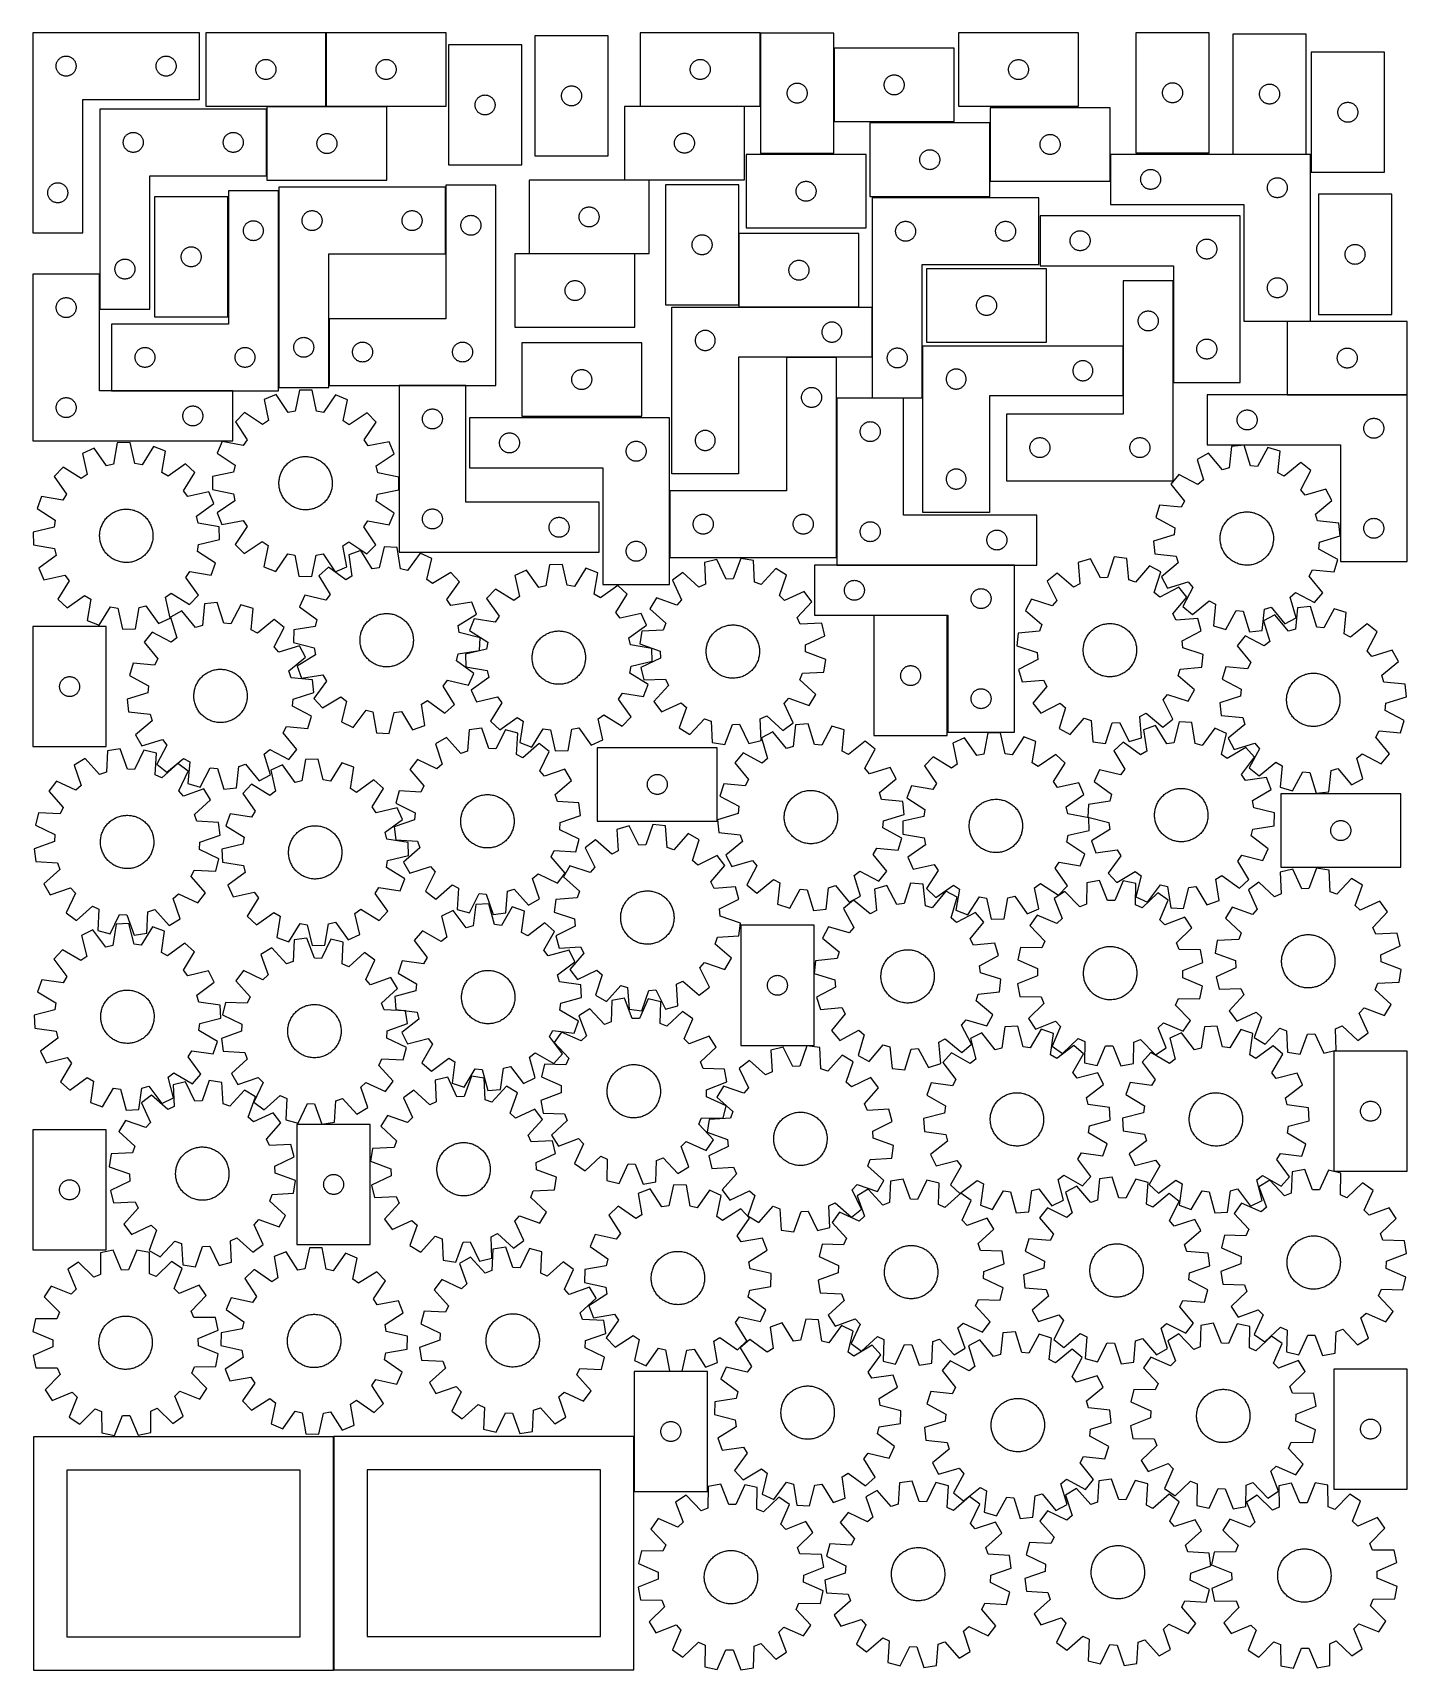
# Model space of a CAD drawing. Header units: millimetres. Extents: x 7 to 1243, y 7 to 1480.
import ezdxf

# ---------------------------------------------------------------- set-up
doc = ezdxf.new("R2010")
doc.units = ezdxf.units.MM
doc.layers.add('CUT', color=7, linetype='CONTINUOUS', true_color=0x000000)

msp = doc.modelspace()

# ---------------------------------------------------------------- linework, layer by layer
at = {"layer": 'CUT'}
for p, q in [((6.517752, 1480.040343), (6.517752, 1300.040343)), ((156.517752, 1480.040343), (6.517752, 1480.040343)), ((156.517752, 1420.040343), (156.517752, 1480.040343)), ((270.309871, 1480.025945), (162.309871, 1480.025945)), ((162.309871, 1480.025945), (162.309871, 1414.025945)), ((270.309871, 1414.025945), (270.309871, 1480.025945)), ((378.524348, 1480.036444), (270.524348, 1480.036444)), ((270.524348, 1480.036444), (270.524348, 1414.036444)), ((378.524348, 1414.036444), (378.524348, 1480.036444)), ((458.401725, 1477.252259), (458.401725, 1369.252259)), ((524.401725, 1477.252259), (458.401725, 1477.252259)), ((524.401725, 1369.252259), (524.401725, 1477.252259)), ((661.213559, 1480.023013), (553.213559, 1480.023013)), ((553.213559, 1480.023013), (553.213559, 1414.023013)), ((661.213559, 1414.023013), (661.213559, 1480.023013)), ((727.438779, 1479.719547), (661.438779, 1479.719547)), ((661.438779, 1479.719547), (661.438779, 1371.719547)), ((727.438779, 1371.719547), (727.438779, 1479.719547)), ((947.62115, 1479.881903), (839.62115, 1479.881903)), ((839.62115, 1479.881903), (839.62115, 1413.881903)), ((947.62115, 1413.881903), (947.62115, 1479.881903)), ((1065.251004, 1480.029849), (999.251004, 1480.029849)), ((999.251004, 1480.029849), (999.251004, 1372.029849)), ((1065.251004, 1372.029849), (1065.251004, 1480.029849)), ((1152.562428, 1478.875797), (1086.562428, 1478.875797)), ((1086.562428, 1478.875797), (1086.562428, 1370.875797)), ((1152.562428, 1370.875797), (1152.562428, 1478.875797)), ((33.624797, 1458.562714), (34.188381, 1458.733675)), ((34.188381, 1458.733675), (34.76194, 1458.86741)), ((34.76194, 1458.86741), (35.343017, 1458.963346)), ((35.343017, 1458.963346), (35.929124, 1459.021073)), ((35.929124, 1459.021073), (36.517752, 1459.040343)), ((36.517752, 1459.040343), (37.106381, 1459.021073)), ((37.106381, 1459.021073), (37.692488, 1458.963346)), ((37.692488, 1458.963346), (38.273565, 1458.86741)), ((38.273565, 1458.86741), (38.847124, 1458.733675)), ((38.847124, 1458.733675), (39.410708, 1458.562714)), ((123.624797, 1458.562714), (124.188381, 1458.733675)), ((124.188381, 1458.733675), (124.76194, 1458.86741)), ((124.76194, 1458.86741), (125.343017, 1458.963346)), ((125.343017, 1458.963346), (125.929124, 1459.021073)), ((125.929124, 1459.021073), (126.517752, 1459.040343)), ((126.517752, 1459.040343), (127.106381, 1459.021073)), ((127.106381, 1459.021073), (127.692488, 1458.963346)), ((127.692488, 1458.963346), (128.273565, 1458.86741)), ((128.273565, 1458.86741), (128.847124, 1458.733675)), ((128.847124, 1458.733675), (129.410708, 1458.562714)), ((446.54144, 1469.039615), (380.54144, 1469.039615)), ((380.54144, 1469.039615), (380.54144, 1361.039615)), ((446.54144, 1361.039615), (446.54144, 1469.039615)), ((835.753293, 1466.121157), (727.753293, 1466.121157)), ((727.753293, 1466.121157), (727.753293, 1400.121157)), ((835.753293, 1400.121157), (835.753293, 1466.121157)), ((1223.026383, 1462.495914), (1157.026383, 1462.495914)), ((1157.026383, 1462.495914), (1157.026383, 1354.495914)), ((1223.026383, 1354.495914), (1223.026383, 1462.495914)), ((27.517752, 1450.040343), (27.537022, 1450.628971)), ((27.537022, 1449.451714), (27.517752, 1450.040343)), ((27.537022, 1450.628971), (27.594749, 1451.215078)), ((27.594749, 1448.865607), (27.537022, 1449.451714)), ((27.594749, 1451.215078), (27.690685, 1451.796155)), ((27.690685, 1448.28453), (27.594749, 1448.865607)), ((27.690685, 1451.796155), (27.82442, 1452.369714)), ((27.82442, 1447.710971), (27.690685, 1448.28453)), ((27.82442, 1452.369714), (27.995381, 1452.933298)), ((27.995381, 1447.147387), (27.82442, 1447.710971)), ((27.995381, 1452.933298), (28.202837, 1453.484493)), ((28.202837, 1446.596192), (27.995381, 1447.147387)), ((28.202837, 1453.484493), (28.445898, 1454.020941)), ((28.445898, 1446.059744), (28.202837, 1446.596192)), ((28.445898, 1454.020941), (28.723524, 1454.540343)), ((28.723524, 1445.540343), (28.445898, 1446.059744)), ((28.723524, 1454.540343), (29.034526, 1455.040475)), ((29.034526, 1445.04021), (28.723524, 1445.540343)), ((29.034526, 1455.040475), (29.377572, 1455.519195)), ((29.377572, 1444.56149), (29.034526, 1445.04021)), ((29.377572, 1455.519195), (29.751194, 1455.974455)), ((29.751194, 1444.10623), (29.377572, 1444.56149)), ((29.751194, 1455.974455), (30.153791, 1456.404304)), ((30.153791, 1443.676382), (29.751194, 1444.10623)), ((30.153791, 1456.404304), (30.58364, 1456.806901)), ((30.58364, 1456.806901), (31.0389, 1457.180523)), ((31.0389, 1457.180523), (31.51762, 1457.523569)), ((31.51762, 1457.523569), (32.017752, 1457.834571)), ((32.017752, 1457.834571), (32.537154, 1458.112197)), ((32.537154, 1458.112197), (33.073602, 1458.355258)), ((33.073602, 1458.355258), (33.624797, 1458.562714)), ((39.410708, 1458.562714), (39.961903, 1458.355258)), ((39.961903, 1458.355258), (40.498351, 1458.112197)), ((40.498351, 1458.112197), (41.017752, 1457.834571)), ((41.017752, 1457.834571), (41.517885, 1457.523569)), ((41.517885, 1457.523569), (41.996605, 1457.180523)), ((41.996605, 1457.180523), (42.451865, 1456.806901)), ((42.451865, 1456.806901), (42.881714, 1456.404304)), ((42.881714, 1456.404304), (43.284311, 1455.974455)), ((43.284311, 1444.10623), (42.881714, 1443.676382)), ((43.284311, 1455.974455), (43.657933, 1455.519195)), ((43.657933, 1444.56149), (43.284311, 1444.10623)), ((43.657933, 1455.519195), (44.000979, 1455.040475)), ((44.000979, 1445.04021), (43.657933, 1444.56149)), ((44.000979, 1455.040475), (44.311981, 1454.540343)), ((44.311981, 1445.540343), (44.000979, 1445.04021)), ((44.311981, 1454.540343), (44.589607, 1454.020941)), ((44.589607, 1446.059744), (44.311981, 1445.540343)), ((44.589607, 1454.020941), (44.832668, 1453.484493)), ((44.832668, 1446.596192), (44.589607, 1446.059744)), ((44.832668, 1453.484493), (45.040124, 1452.933298)), ((45.040124, 1447.147387), (44.832668, 1446.596192)), ((45.040124, 1452.933298), (45.211085, 1452.369714)), ((45.211085, 1447.710971), (45.040124, 1447.147387)), ((45.211085, 1452.369714), (45.34482, 1451.796155)), ((45.34482, 1448.28453), (45.211085, 1447.710971)), ((45.34482, 1451.796155), (45.440756, 1451.215078)), ((45.440756, 1448.865607), (45.34482, 1448.28453)), ((45.440756, 1451.215078), (45.498483, 1450.628971)), ((45.498483, 1449.451714), (45.440756, 1448.865607)), ((45.498483, 1450.628971), (45.517752, 1450.040343)), ((45.517752, 1450.040343), (45.498483, 1449.451714)), ((117.517752, 1450.040343), (117.537022, 1450.628971)), ((117.537022, 1449.451714), (117.517752, 1450.040343)), ((117.537022, 1450.628971), (117.594749, 1451.215078)), ((117.594749, 1448.865607), (117.537022, 1449.451714)), ((117.594749, 1451.215078), (117.690685, 1451.796155)), ((117.690685, 1448.28453), (117.594749, 1448.865607)), ((117.690685, 1451.796155), (117.82442, 1452.369714)), ((117.82442, 1447.710971), (117.690685, 1448.28453)), ((117.82442, 1452.369714), (117.995381, 1452.933298)), ((117.995381, 1447.147387), (117.82442, 1447.710971)), ((117.995381, 1452.933298), (118.202837, 1453.484493)), ((118.202837, 1446.596192), (117.995381, 1447.147387)), ((118.202837, 1453.484493), (118.445898, 1454.020941)), ((118.445898, 1446.059744), (118.202837, 1446.596192)), ((118.445898, 1454.020941), (118.723524, 1454.540343)), ((118.723524, 1445.540343), (118.445898, 1446.059744)), ((118.723524, 1454.540343), (119.034526, 1455.040475)), ((119.034526, 1445.04021), (118.723524, 1445.540343)), ((119.034526, 1455.040475), (119.377572, 1455.519195)), ((119.377572, 1444.56149), (119.034526, 1445.04021)), ((119.377572, 1455.519195), (119.751194, 1455.974455)), ((119.751194, 1444.10623), (119.377572, 1444.56149)), ((119.751194, 1455.974455), (120.153791, 1456.404304)), ((120.153791, 1443.676382), (119.751194, 1444.10623)), ((120.153791, 1456.404304), (120.58364, 1456.806901)), ((120.58364, 1456.806901), (121.0389, 1457.180523)), ((121.0389, 1457.180523), (121.51762, 1457.523569)), ((121.51762, 1457.523569), (122.017752, 1457.834571)), ((122.017752, 1457.834571), (122.537154, 1458.112197)), ((122.537154, 1458.112197), (123.073602, 1458.355258)), ((123.073602, 1458.355258), (123.624797, 1458.562714)), ((129.410708, 1458.562714), (129.961903, 1458.355258)), ((129.961903, 1458.355258), (130.498351, 1458.112197)), ((130.498351, 1458.112197), (131.017752, 1457.834571)), ((131.017752, 1457.834571), (131.517885, 1457.523569)), ((131.517885, 1457.523569), (131.996605, 1457.180523)), ((131.996605, 1457.180523), (132.451865, 1456.806901)), ((132.451865, 1456.806901), (132.881714, 1456.404304)), ((132.881714, 1456.404304), (133.284311, 1455.974455)), ((133.284311, 1444.10623), (132.881714, 1443.676382)), ((133.284311, 1455.974455), (133.657933, 1455.519195)), ((133.657933, 1444.56149), (133.284311, 1444.10623)), ((133.657933, 1455.519195), (134.000979, 1455.040475)), ((134.000979, 1445.04021), (133.657933, 1444.56149)), ((134.000979, 1455.040475), (134.311981, 1454.540343)), ((134.311981, 1445.540343), (134.000979, 1445.04021)), ((134.311981, 1454.540343), (134.589607, 1454.020941)), ((134.589607, 1446.059744), (134.311981, 1445.540343)), ((134.589607, 1454.020941), (134.832668, 1453.484493)), ((134.832668, 1446.596192), (134.589607, 1446.059744)), ((134.832668, 1453.484493), (135.040124, 1452.933298)), ((135.040124, 1447.147387), (134.832668, 1446.596192)), ((135.040124, 1452.933298), (135.211085, 1452.369714)), ((135.211085, 1447.710971), (135.040124, 1447.147387)), ((135.211085, 1452.369714), (135.34482, 1451.796155)), ((135.34482, 1448.28453), (135.211085, 1447.710971)), ((135.34482, 1451.796155), (135.440756, 1451.215078)), ((135.440756, 1448.865607), (135.34482, 1448.28453)), ((135.440756, 1451.215078), (135.498483, 1450.628971)), ((135.498483, 1449.451714), (135.440756, 1448.865607)), ((135.498483, 1450.628971), (135.517752, 1450.040343)), ((135.517752, 1450.040343), (135.498483, 1449.451714)), ((207.309871, 1447.025945), (207.329141, 1447.614574)), ((207.329141, 1446.437317), (207.309871, 1447.025945)), ((207.329141, 1447.614574), (207.386867, 1448.200681)), ((207.386867, 1445.85121), (207.329141, 1446.437317)), ((207.386867, 1448.200681), (207.482803, 1448.781758)), ((207.482803, 1445.270133), (207.386867, 1445.85121)), ((207.482803, 1448.781758), (207.616538, 1449.355317)), ((207.616538, 1444.696574), (207.482803, 1445.270133)), ((207.616538, 1449.355317), (207.7875, 1449.918901)), ((207.7875, 1444.13299), (207.616538, 1444.696574)), ((207.7875, 1449.918901), (207.994955, 1450.470096)), ((207.994955, 1443.581795), (207.7875, 1444.13299)), ((207.994955, 1450.470096), (208.238016, 1451.006544)), ((208.238016, 1451.006544), (208.515642, 1451.525945)), ((208.515642, 1451.525945), (208.826644, 1452.026078)), ((208.826644, 1452.026078), (209.169691, 1452.504798)), ((209.169691, 1452.504798), (209.543313, 1452.960058)), ((209.543313, 1452.960058), (209.94591, 1453.389907)), ((209.94591, 1453.389907), (210.375759, 1453.792504)), ((210.375759, 1453.792504), (210.831018, 1454.166126)), ((210.831018, 1454.166126), (211.309739, 1454.509172)), ((211.309739, 1454.509172), (211.809871, 1454.820174)), ((211.809871, 1454.820174), (212.329273, 1455.0978)), ((212.329273, 1455.0978), (212.86572, 1455.340861)), ((212.86572, 1455.340861), (213.416916, 1455.548317)), ((213.416916, 1455.548317), (213.980499, 1455.719278)), ((213.980499, 1455.719278), (214.554058, 1455.853013)), ((214.554058, 1455.853013), (215.135135, 1455.948949)), ((215.135135, 1455.948949), (215.721243, 1456.006676)), ((215.721243, 1456.006676), (216.309871, 1456.025945)), ((216.309871, 1456.025945), (216.898499, 1456.006676)), ((216.898499, 1456.006676), (217.484607, 1455.948949)), ((217.484607, 1455.948949), (218.065684, 1455.853013)), ((218.065684, 1455.853013), (218.639242, 1455.719278)), ((218.639242, 1455.719278), (219.202826, 1455.548317)), ((219.202826, 1455.548317), (219.754022, 1455.340861)), ((219.754022, 1455.340861), (220.290469, 1455.0978)), ((220.290469, 1455.0978), (220.809871, 1454.820174)), ((220.809871, 1454.820174), (221.310003, 1454.509172)), ((221.310003, 1454.509172), (221.788724, 1454.166126)), ((221.788724, 1454.166126), (222.243983, 1453.792504)), ((222.243983, 1453.792504), (222.673832, 1453.389907)), ((222.673832, 1453.389907), (223.076429, 1452.960058)), ((223.076429, 1452.960058), (223.450051, 1452.504798)), ((223.450051, 1452.504798), (223.793097, 1452.026078)), ((223.793097, 1452.026078), (224.104099, 1451.525945)), ((224.104099, 1451.525945), (224.381726, 1451.006544)), ((224.381726, 1451.006544), (224.624787, 1450.470096)), ((224.624787, 1450.470096), (224.832242, 1449.918901)), ((224.832242, 1444.13299), (224.624787, 1443.581795)), ((224.832242, 1449.918901), (225.003203, 1449.355317)), ((225.003203, 1444.696574), (224.832242, 1444.13299)), ((225.003203, 1449.355317), (225.136938, 1448.781758)), ((225.136938, 1445.270133), (225.003203, 1444.696574)), ((225.136938, 1448.781758), (225.232875, 1448.200681)), ((225.232875, 1445.85121), (225.136938, 1445.270133)), ((225.232875, 1448.200681), (225.290601, 1447.614574)), ((225.290601, 1446.437317), (225.232875, 1445.85121)), ((225.290601, 1447.614574), (225.309871, 1447.025945)), ((225.309871, 1447.025945), (225.290601, 1446.437317)), ((315.524348, 1447.036444), (315.543618, 1447.625072)), ((315.543618, 1446.447815), (315.524348, 1447.036444)), ((315.543618, 1447.625072), (315.601345, 1448.211179)), ((315.601345, 1445.861708), (315.543618, 1446.447815)), ((315.601345, 1448.211179), (315.697281, 1448.792256)), ((315.697281, 1445.280631), (315.601345, 1445.861708)), ((315.697281, 1448.792256), (315.831016, 1449.365815)), ((315.831016, 1444.707072), (315.697281, 1445.280631)), ((315.831016, 1449.365815), (316.001977, 1449.929399)), ((316.001977, 1444.143488), (315.831016, 1444.707072)), ((316.001977, 1449.929399), (316.209433, 1450.480594)), ((316.209433, 1443.592293), (316.001977, 1444.143488)), ((316.209433, 1450.480594), (316.452494, 1451.017042)), ((316.452494, 1451.017042), (316.73012, 1451.536444)), ((316.73012, 1451.536444), (317.041122, 1452.036576)), ((317.041122, 1452.036576), (317.384168, 1452.515296)), ((317.384168, 1452.515296), (317.75779, 1452.970556)), ((317.75779, 1452.970556), (318.160387, 1453.400405)), ((318.160387, 1453.400405), (318.590236, 1453.803002)), ((318.590236, 1453.803002), (319.045496, 1454.176624)), ((319.045496, 1454.176624), (319.524216, 1454.51967)), ((319.524216, 1454.51967), (320.024348, 1454.830672)), ((320.024348, 1454.830672), (320.54375, 1455.108298)), ((320.54375, 1455.108298), (321.080198, 1455.351359)), ((321.080198, 1455.351359), (321.631393, 1455.558815)), ((321.631393, 1455.558815), (322.194977, 1455.729776)), ((322.194977, 1455.729776), (322.768536, 1455.863511)), ((322.768536, 1455.863511), (323.349613, 1455.959447)), ((323.349613, 1455.959447), (323.93572, 1456.017174)), ((323.93572, 1456.017174), (324.524348, 1456.036444)), ((324.524348, 1456.036444), (325.112977, 1456.017174)), ((325.112977, 1456.017174), (325.699084, 1455.959447)), ((325.699084, 1455.959447), (326.280161, 1455.863511)), ((326.280161, 1455.863511), (326.85372, 1455.729776)), ((326.85372, 1455.729776), (327.417304, 1455.558815)), ((327.417304, 1455.558815), (327.968499, 1455.351359)), ((327.968499, 1455.351359), (328.504947, 1455.108298)), ((328.504947, 1455.108298), (329.024348, 1454.830672)), ((329.024348, 1454.830672), (329.524481, 1454.51967)), ((329.524481, 1454.51967), (330.003201, 1454.176624)), ((330.003201, 1454.176624), (330.458461, 1453.803002)), ((330.458461, 1453.803002), (330.888309, 1453.400405)), ((330.888309, 1453.400405), (331.290907, 1452.970556)), ((331.290907, 1452.970556), (331.664528, 1452.515296)), ((331.664528, 1452.515296), (332.007575, 1452.036576)), ((332.007575, 1452.036576), (332.318577, 1451.536444)), ((332.318577, 1451.536444), (332.596203, 1451.017042)), ((332.596203, 1451.017042), (332.839264, 1450.480594)), ((332.839264, 1450.480594), (333.04672, 1449.929399)), ((333.04672, 1444.143488), (332.839264, 1443.592293)), ((333.04672, 1449.929399), (333.217681, 1449.365815)), ((333.217681, 1444.707072), (333.04672, 1444.143488)), ((333.217681, 1449.365815), (333.351416, 1448.792256)), ((333.351416, 1445.280631), (333.217681, 1444.707072)), ((333.351416, 1448.792256), (333.447352, 1448.211179)), ((333.447352, 1445.861708), (333.351416, 1445.280631)), ((333.447352, 1448.211179), (333.505079, 1447.625072)), ((333.505079, 1446.447815), (333.447352, 1445.861708)), ((333.505079, 1447.625072), (333.524348, 1447.036444)), ((333.524348, 1447.036444), (333.505079, 1446.447815)), ((598.213559, 1447.023013), (598.232829, 1447.611641)), ((598.232829, 1446.434385), (598.213559, 1447.023013)), ((598.232829, 1447.611641), (598.290555, 1448.197749)), ((598.290555, 1445.848277), (598.232829, 1446.434385)), ((598.290555, 1448.197749), (598.386492, 1448.778826)), ((598.386492, 1445.2672), (598.290555, 1445.848277)), ((598.386492, 1448.778826), (598.520227, 1449.352384)), ((598.520227, 1444.693641), (598.386492, 1445.2672)), ((598.520227, 1449.352384), (598.691188, 1449.915968)), ((598.691188, 1444.130058), (598.520227, 1444.693641)), ((598.691188, 1449.915968), (598.898643, 1450.467164)), ((598.898643, 1443.578862), (598.691188, 1444.130058)), ((598.898643, 1450.467164), (599.141705, 1451.003611)), ((599.141705, 1451.003611), (599.419331, 1451.523013)), ((599.419331, 1451.523013), (599.730333, 1452.023145)), ((599.730333, 1452.023145), (600.073379, 1452.501866)), ((600.073379, 1452.501866), (600.447001, 1452.957125)), ((600.447001, 1452.957125), (600.849598, 1453.386974)), ((600.849598, 1453.386974), (601.279447, 1453.789571)), ((601.279447, 1453.789571), (601.734706, 1454.163193)), ((601.734706, 1454.163193), (602.213427, 1454.506239)), ((602.213427, 1454.506239), (602.713559, 1454.817241)), ((602.713559, 1454.817241), (603.232961, 1455.094867)), ((603.232961, 1455.094867), (603.769408, 1455.337929)), ((603.769408, 1455.337929), (604.320604, 1455.545384)), ((604.320604, 1455.545384), (604.884188, 1455.716345)), ((604.884188, 1455.716345), (605.457746, 1455.85008)), ((605.457746, 1455.85008), (606.038823, 1455.946017)), ((606.038823, 1455.946017), (606.624931, 1456.003743)), ((606.624931, 1456.003743), (607.213559, 1456.023013)), ((607.213559, 1456.023013), (607.802187, 1456.003743)), ((607.802187, 1456.003743), (608.388295, 1455.946017)), ((608.388295, 1455.946017), (608.969372, 1455.85008)), ((608.969372, 1455.85008), (609.542931, 1455.716345)), ((609.542931, 1455.716345), (610.106514, 1455.545384)), ((610.106514, 1455.545384), (610.65771, 1455.337929)), ((610.65771, 1455.337929), (611.194157, 1455.094867)), ((611.194157, 1455.094867), (611.713559, 1454.817241)), ((611.713559, 1454.817241), (612.213691, 1454.506239)), ((612.213691, 1454.506239), (612.692412, 1454.163193)), ((612.692412, 1454.163193), (613.147672, 1453.789571)), ((613.147672, 1453.789571), (613.57752, 1453.386974)), ((613.57752, 1453.386974), (613.980117, 1452.957125)), ((613.980117, 1452.957125), (614.353739, 1452.501866)), ((614.353739, 1452.501866), (614.696786, 1452.023145)), ((614.696786, 1452.023145), (615.007788, 1451.523013)), ((615.007788, 1451.523013), (615.285414, 1451.003611)), ((615.285414, 1451.003611), (615.528475, 1450.467164)), ((615.528475, 1450.467164), (615.73593, 1449.915968)), ((615.73593, 1444.130058), (615.528475, 1443.578862)), ((615.73593, 1449.915968), (615.906892, 1449.352384)), ((615.906892, 1444.693641), (615.73593, 1444.130058)), ((615.906892, 1449.352384), (616.040627, 1448.778826)), ((616.040627, 1445.2672), (615.906892, 1444.693641)), ((616.040627, 1448.778826), (616.136563, 1448.197749)), ((616.136563, 1445.848277), (616.040627, 1445.2672)), ((616.136563, 1448.197749), (616.19429, 1447.611641)), ((616.19429, 1446.434385), (616.136563, 1445.848277)), ((616.19429, 1447.611641), (616.213559, 1447.023013)), ((616.213559, 1447.023013), (616.19429, 1446.434385)), ((884.62115, 1446.881903), (884.64042, 1447.470531)), ((884.64042, 1446.293274), (884.62115, 1446.881903)), ((884.64042, 1447.470531), (884.698146, 1448.056638)), ((884.698146, 1445.707167), (884.64042, 1446.293274)), ((884.698146, 1448.056638), (884.794083, 1448.637715)), ((884.794083, 1445.12609), (884.698146, 1445.707167)), ((884.794083, 1448.637715), (884.927818, 1449.211274)), ((884.927818, 1444.552531), (884.794083, 1445.12609)), ((884.927818, 1449.211274), (885.098779, 1449.774858)), ((885.098779, 1443.988947), (884.927818, 1444.552531)), ((885.098779, 1449.774858), (885.306234, 1450.326053)), ((885.306234, 1450.326053), (885.549295, 1450.862501)), ((885.549295, 1450.862501), (885.826922, 1451.381903)), ((885.826922, 1451.381903), (886.137924, 1451.882035)), ((886.137924, 1451.882035), (886.48097, 1452.360755)), ((886.48097, 1452.360755), (886.854592, 1452.816015)), ((886.854592, 1452.816015), (887.257189, 1453.245864)), ((887.257189, 1453.245864), (887.687038, 1453.648461)), ((887.687038, 1453.648461), (888.142297, 1454.022083)), ((888.142297, 1454.022083), (888.621018, 1454.365129)), ((888.621018, 1454.365129), (889.12115, 1454.676131)), ((889.12115, 1454.676131), (889.640552, 1454.953757)), ((889.640552, 1454.953757), (890.176999, 1455.196818)), ((890.176999, 1455.196818), (890.728195, 1455.404274)), ((890.728195, 1455.404274), (891.291779, 1455.575235)), ((891.291779, 1455.575235), (891.865337, 1455.70897)), ((891.865337, 1455.70897), (892.446414, 1455.804906)), ((892.446414, 1455.804906), (893.032522, 1455.862633)), ((893.032522, 1455.862633), (893.62115, 1455.881903)), ((893.62115, 1455.881903), (894.209778, 1455.862633)), ((894.209778, 1455.862633), (894.795886, 1455.804906)), ((894.795886, 1455.804906), (895.376963, 1455.70897)), ((895.376963, 1455.70897), (895.950522, 1455.575235)), ((895.950522, 1455.575235), (896.514105, 1455.404274)), ((896.514105, 1455.404274), (897.065301, 1455.196818)), ((897.065301, 1455.196818), (897.601748, 1454.953757)), ((897.601748, 1454.953757), (898.12115, 1454.676131)), ((898.12115, 1454.676131), (898.621282, 1454.365129)), ((898.621282, 1454.365129), (899.100003, 1454.022083)), ((899.100003, 1454.022083), (899.555262, 1453.648461)), ((899.555262, 1453.648461), (899.985111, 1453.245864)), ((899.985111, 1453.245864), (900.387708, 1452.816015)), ((900.387708, 1452.816015), (900.76133, 1452.360755)), ((900.76133, 1452.360755), (901.104377, 1451.882035)), ((901.104377, 1451.882035), (901.415379, 1451.381903)), ((901.415379, 1451.381903), (901.693005, 1450.862501)), ((901.693005, 1450.862501), (901.936066, 1450.326053)), ((901.936066, 1450.326053), (902.143521, 1449.774858)), ((902.143521, 1449.774858), (902.314483, 1449.211274)), ((902.314483, 1444.552531), (902.143521, 1443.988947)), ((902.314483, 1449.211274), (902.448218, 1448.637715)), ((902.448218, 1445.12609), (902.314483, 1444.552531)), ((902.448218, 1448.637715), (902.544154, 1448.056638)), ((902.544154, 1445.707167), (902.448218, 1445.12609)), ((902.544154, 1448.056638), (902.60188, 1447.470531)), ((902.60188, 1446.293274), (902.544154, 1445.707167)), ((902.60188, 1447.470531), (902.62115, 1446.881903)), ((902.62115, 1446.881903), (902.60188, 1446.293274)), ((30.58364, 1443.273784), (30.153791, 1443.676382)), ((31.0389, 1442.900163), (30.58364, 1443.273784)), ((31.51762, 1442.557116), (31.0389, 1442.900163)), ((32.017752, 1442.246114), (31.51762, 1442.557116)), ((32.537154, 1441.968488), (32.017752, 1442.246114)), ((33.073602, 1441.725427), (32.537154, 1441.968488)), ((33.624797, 1441.517971), (33.073602, 1441.725427)), ((34.188381, 1441.34701), (33.624797, 1441.517971)), ((34.76194, 1441.213275), (34.188381, 1441.34701)), ((35.343017, 1441.117339), (34.76194, 1441.213275)), ((35.929124, 1441.059612), (35.343017, 1441.117339)), ((36.517752, 1441.040343), (35.929124, 1441.059612)), ((37.106381, 1441.059612), (36.517752, 1441.040343)), ((37.692488, 1441.117339), (37.106381, 1441.059612)), ((38.273565, 1441.213275), (37.692488, 1441.117339)), ((38.847124, 1441.34701), (38.273565, 1441.213275)), ((39.410708, 1441.517971), (38.847124, 1441.34701)), ((39.961903, 1441.725427), (39.410708, 1441.517971)), ((40.498351, 1441.968488), (39.961903, 1441.725427)), ((41.017752, 1442.246114), (40.498351, 1441.968488)), ((41.517885, 1442.557116), (41.017752, 1442.246114)), ((41.996605, 1442.900163), (41.517885, 1442.557116)), ((42.451865, 1443.273784), (41.996605, 1442.900163)), ((42.881714, 1443.676382), (42.451865, 1443.273784)), ((120.58364, 1443.273784), (120.153791, 1443.676382)), ((121.0389, 1442.900163), (120.58364, 1443.273784)), ((121.51762, 1442.557116), (121.0389, 1442.900163)), ((122.017752, 1442.246114), (121.51762, 1442.557116)), ((122.537154, 1441.968488), (122.017752, 1442.246114)), ((123.073602, 1441.725427), (122.537154, 1441.968488)), ((123.624797, 1441.517971), (123.073602, 1441.725427)), ((124.188381, 1441.34701), (123.624797, 1441.517971)), ((124.76194, 1441.213275), (124.188381, 1441.34701)), ((125.343017, 1441.117339), (124.76194, 1441.213275)), ((125.929124, 1441.059612), (125.343017, 1441.117339)), ((126.517752, 1441.040343), (125.929124, 1441.059612)), ((127.106381, 1441.059612), (126.517752, 1441.040343)), ((127.692488, 1441.117339), (127.106381, 1441.059612)), ((128.273565, 1441.213275), (127.692488, 1441.117339)), ((128.847124, 1441.34701), (128.273565, 1441.213275)), ((129.410708, 1441.517971), (128.847124, 1441.34701)), ((129.961903, 1441.725427), (129.410708, 1441.517971)), ((130.498351, 1441.968488), (129.961903, 1441.725427)), ((131.017752, 1442.246114), (130.498351, 1441.968488)), ((131.517885, 1442.557116), (131.017752, 1442.246114)), ((131.996605, 1442.900163), (131.517885, 1442.557116)), ((132.451865, 1443.273784), (131.996605, 1442.900163)), ((132.881714, 1443.676382), (132.451865, 1443.273784)), ((208.238016, 1443.045347), (207.994955, 1443.581795)), ((208.515642, 1442.525945), (208.238016, 1443.045347)), ((208.826644, 1442.025813), (208.515642, 1442.525945)), ((209.169691, 1441.547093), (208.826644, 1442.025813)), ((209.543313, 1441.091833), (209.169691, 1441.547093)), ((209.94591, 1440.661984), (209.543313, 1441.091833)), ((210.375759, 1440.259387), (209.94591, 1440.661984)), ((210.831018, 1439.885765), (210.375759, 1440.259387)), ((211.309739, 1439.542719), (210.831018, 1439.885765)), ((211.809871, 1439.231717), (211.309739, 1439.542719)), ((212.329273, 1438.954091), (211.809871, 1439.231717)), ((212.86572, 1438.71103), (212.329273, 1438.954091)), ((213.416916, 1438.503574), (212.86572, 1438.71103)), ((213.980499, 1438.332613), (213.416916, 1438.503574)), ((214.554058, 1438.198878), (213.980499, 1438.332613)), ((215.135135, 1438.102942), (214.554058, 1438.198878)), ((215.721243, 1438.045215), (215.135135, 1438.102942)), ((216.309871, 1438.025945), (215.721243, 1438.045215)), ((216.898499, 1438.045215), (216.309871, 1438.025945)), ((217.484607, 1438.102942), (216.898499, 1438.045215)), ((218.065684, 1438.198878), (217.484607, 1438.102942)), ((218.639242, 1438.332613), (218.065684, 1438.198878)), ((219.202826, 1438.503574), (218.639242, 1438.332613)), ((219.754022, 1438.71103), (219.202826, 1438.503574)), ((220.290469, 1438.954091), (219.754022, 1438.71103)), ((220.809871, 1439.231717), (220.290469, 1438.954091)), ((221.310003, 1439.542719), (220.809871, 1439.231717)), ((221.788724, 1439.885765), (221.310003, 1439.542719)), ((222.243983, 1440.259387), (221.788724, 1439.885765)), ((222.673832, 1440.661984), (222.243983, 1440.259387)), ((223.076429, 1441.091833), (222.673832, 1440.661984)), ((223.450051, 1441.547093), (223.076429, 1441.091833)), ((223.793097, 1442.025813), (223.450051, 1441.547093)), ((224.104099, 1442.525945), (223.793097, 1442.025813)), ((224.381726, 1443.045347), (224.104099, 1442.525945)), ((224.624787, 1443.581795), (224.381726, 1443.045347)), ((316.452494, 1443.055845), (316.209433, 1443.592293)), ((316.73012, 1442.536444), (316.452494, 1443.055845)), ((317.041122, 1442.036311), (316.73012, 1442.536444)), ((317.384168, 1441.557591), (317.041122, 1442.036311)), ((317.75779, 1441.102331), (317.384168, 1441.557591)), ((318.160387, 1440.672482), (317.75779, 1441.102331)), ((318.590236, 1440.269885), (318.160387, 1440.672482)), ((319.045496, 1439.896263), (318.590236, 1440.269885)), ((319.524216, 1439.553217), (319.045496, 1439.896263)), ((320.024348, 1439.242215), (319.524216, 1439.553217)), ((320.54375, 1438.964589), (320.024348, 1439.242215)), ((321.080198, 1438.721528), (320.54375, 1438.964589)), ((321.631393, 1438.514072), (321.080198, 1438.721528)), ((322.194977, 1438.343111), (321.631393, 1438.514072)), ((322.768536, 1438.209376), (322.194977, 1438.343111)), ((323.349613, 1438.11344), (322.768536, 1438.209376)), ((323.93572, 1438.055713), (323.349613, 1438.11344)), ((324.524348, 1438.036444), (323.93572, 1438.055713)), ((325.112977, 1438.055713), (324.524348, 1438.036444)), ((325.699084, 1438.11344), (325.112977, 1438.055713)), ((326.280161, 1438.209376), (325.699084, 1438.11344)), ((326.85372, 1438.343111), (326.280161, 1438.209376)), ((327.417304, 1438.514072), (326.85372, 1438.343111)), ((327.968499, 1438.721528), (327.417304, 1438.514072)), ((328.504947, 1438.964589), (327.968499, 1438.721528)), ((329.024348, 1439.242215), (328.504947, 1438.964589)), ((329.524481, 1439.553217), (329.024348, 1439.242215)), ((330.003201, 1439.896263), (329.524481, 1439.553217)), ((330.458461, 1440.269885), (330.003201, 1439.896263)), ((330.888309, 1440.672482), (330.458461, 1440.269885)), ((331.290907, 1441.102331), (330.888309, 1440.672482)), ((331.664528, 1441.557591), (331.290907, 1441.102331)), ((332.007575, 1442.036311), (331.664528, 1441.557591)), ((332.318577, 1442.536444), (332.007575, 1442.036311)), ((332.596203, 1443.055845), (332.318577, 1442.536444)), ((332.839264, 1443.592293), (332.596203, 1443.055845)), ((484.635167, 1429.186371), (485.037764, 1429.61622)), ((485.037764, 1429.61622), (485.467613, 1430.018817)), ((485.467613, 1430.018817), (485.922873, 1430.392439)), ((485.922873, 1430.392439), (486.401593, 1430.735485)), ((486.401593, 1430.735485), (486.901725, 1431.046487)), ((486.901725, 1431.046487), (487.421127, 1431.324113)), ((487.421127, 1431.324113), (487.957575, 1431.567174)), ((487.957575, 1431.567174), (488.50877, 1431.77463)), ((488.50877, 1431.77463), (489.072354, 1431.945591)), ((489.072354, 1431.945591), (489.645913, 1432.079326)), ((489.645913, 1432.079326), (490.22699, 1432.175262)), ((490.22699, 1432.175262), (490.813097, 1432.232989)), ((490.813097, 1432.232989), (491.401725, 1432.252259)), ((491.401725, 1432.252259), (491.990354, 1432.232989)), ((491.990354, 1432.232989), (492.576461, 1432.175262)), ((492.576461, 1432.175262), (493.157538, 1432.079326)), ((493.157538, 1432.079326), (493.731097, 1431.945591)), ((493.731097, 1431.945591), (494.294681, 1431.77463)), ((494.294681, 1431.77463), (494.845876, 1431.567174)), ((494.845876, 1431.567174), (495.382324, 1431.324113)), ((495.382324, 1431.324113), (495.901725, 1431.046487)), ((495.901725, 1431.046487), (496.401858, 1430.735485)), ((496.401858, 1430.735485), (496.880578, 1430.392439)), ((496.880578, 1430.392439), (497.335838, 1430.018817)), ((497.335838, 1430.018817), (497.765687, 1429.61622)), ((497.765687, 1429.61622), (498.168284, 1429.186371)), ((599.141705, 1443.042415), (598.898643, 1443.578862)), ((599.419331, 1442.523013), (599.141705, 1443.042415)), ((599.730333, 1442.022881), (599.419331, 1442.523013)), ((600.073379, 1441.54416), (599.730333, 1442.022881)), ((600.447001, 1441.0889), (600.073379, 1441.54416)), ((600.849598, 1440.659052), (600.447001, 1441.0889)), ((601.279447, 1440.256455), (600.849598, 1440.659052)), ((601.734706, 1439.882833), (601.279447, 1440.256455)), ((602.213427, 1439.539786), (601.734706, 1439.882833)), ((602.713559, 1439.228784), (602.213427, 1439.539786)), ((603.232961, 1438.951158), (602.713559, 1439.228784)), ((603.769408, 1438.708097), (603.232961, 1438.951158)), ((604.320604, 1438.500642), (603.769408, 1438.708097)), ((604.884188, 1438.32968), (604.320604, 1438.500642)), ((605.457746, 1438.195945), (604.884188, 1438.32968)), ((606.038823, 1438.100009), (605.457746, 1438.195945)), ((606.624931, 1438.042282), (606.038823, 1438.100009)), ((607.213559, 1438.023013), (606.624931, 1438.042282)), ((607.802187, 1438.042282), (607.213559, 1438.023013)), ((608.388295, 1438.100009), (607.802187, 1438.042282)), ((608.969372, 1438.195945), (608.388295, 1438.100009)), ((609.542931, 1438.32968), (608.969372, 1438.195945)), ((610.106514, 1438.500642), (609.542931, 1438.32968)), ((610.65771, 1438.708097), (610.106514, 1438.500642)), ((611.194157, 1438.951158), (610.65771, 1438.708097)), ((611.713559, 1439.228784), (611.194157, 1438.951158)), ((612.213691, 1439.539786), (611.713559, 1439.228784)), ((612.692412, 1439.882833), (612.213691, 1439.539786)), ((613.147672, 1440.256455), (612.692412, 1439.882833)), ((613.57752, 1440.659052), (613.147672, 1440.256455)), ((613.980117, 1441.0889), (613.57752, 1440.659052)), ((614.353739, 1441.54416), (613.980117, 1441.0889)), ((614.696786, 1442.022881), (614.353739, 1441.54416)), ((615.007788, 1442.523013), (614.696786, 1442.022881)), ((615.285414, 1443.042415), (615.007788, 1442.523013)), ((615.528475, 1443.578862), (615.285414, 1443.042415)), ((686.123863, 1429.163698), (686.366924, 1429.700145)), ((686.366924, 1429.700145), (686.64455, 1430.219547)), ((686.64455, 1430.219547), (686.955552, 1430.719679)), ((686.955552, 1430.719679), (687.298598, 1431.198399)), ((687.298598, 1431.198399), (687.67222, 1431.653659)), ((687.67222, 1431.653659), (688.074818, 1432.083508)), ((688.074818, 1432.083508), (688.504666, 1432.486105)), ((688.504666, 1432.486105), (688.959926, 1432.859727)), ((688.959926, 1432.859727), (689.438646, 1433.202773)), ((689.438646, 1433.202773), (689.938779, 1433.513775)), ((689.938779, 1433.513775), (690.45818, 1433.791401)), ((690.45818, 1433.791401), (690.994628, 1434.034462)), ((690.994628, 1434.034462), (691.545823, 1434.241918)), ((691.545823, 1434.241918), (692.109407, 1434.412879)), ((692.109407, 1434.412879), (692.682966, 1434.546614)), ((692.682966, 1434.546614), (693.264043, 1434.64255)), ((693.264043, 1434.64255), (693.85015, 1434.700277)), ((693.85015, 1434.700277), (694.438779, 1434.719547)), ((694.438779, 1434.719547), (695.027407, 1434.700277)), ((695.027407, 1434.700277), (695.613514, 1434.64255)), ((695.613514, 1434.64255), (696.194591, 1434.546614)), ((696.194591, 1434.546614), (696.76815, 1434.412879)), ((696.76815, 1434.412879), (697.331734, 1434.241918)), ((697.331734, 1434.241918), (697.882929, 1434.034462)), ((697.882929, 1434.034462), (698.419377, 1433.791401)), ((698.419377, 1433.791401), (698.938779, 1433.513775)), ((698.938779, 1433.513775), (699.438911, 1433.202773)), ((699.438911, 1433.202773), (699.917631, 1432.859727)), ((699.917631, 1432.859727), (700.372891, 1432.486105)), ((700.372891, 1432.486105), (700.80274, 1432.083508)), ((700.80274, 1432.083508), (701.205337, 1431.653659)), ((701.205337, 1431.653659), (701.578959, 1431.198399)), ((701.578959, 1431.198399), (701.922005, 1430.719679)), ((701.922005, 1430.719679), (702.233007, 1430.219547)), ((702.233007, 1430.219547), (702.510633, 1429.700145)), ((702.510633, 1429.700145), (702.753694, 1429.163698)), ((772.753293, 1433.121157), (772.772563, 1433.709785)), ((772.772563, 1432.532529), (772.753293, 1433.121157)), ((772.772563, 1433.709785), (772.830289, 1434.295893)), ((772.830289, 1431.946422), (772.772563, 1432.532529)), ((772.830289, 1434.295893), (772.926226, 1434.87697)), ((772.926226, 1431.365344), (772.830289, 1431.946422)), ((772.926226, 1434.87697), (773.059961, 1435.450529)), ((773.059961, 1430.791786), (772.926226, 1431.365344)), ((773.059961, 1435.450529), (773.230922, 1436.014113)), ((773.230922, 1430.228202), (773.059961, 1430.791786)), ((773.230922, 1436.014113), (773.438377, 1436.565308)), ((773.438377, 1429.677006), (773.230922, 1430.228202)), ((773.438377, 1436.565308), (773.681438, 1437.101756)), ((773.681438, 1429.140559), (773.438377, 1429.677006)), ((773.681438, 1437.101756), (773.959064, 1437.621157)), ((773.959064, 1437.621157), (774.270067, 1438.121289)), ((774.270067, 1438.121289), (774.613113, 1438.60001)), ((774.613113, 1438.60001), (774.986735, 1439.05527)), ((774.986735, 1439.05527), (775.389332, 1439.485118)), ((775.389332, 1439.485118), (775.819181, 1439.887716)), ((775.819181, 1439.887716), (776.27444, 1440.261337)), ((776.27444, 1440.261337), (776.753161, 1440.604384)), ((776.753161, 1440.604384), (777.253293, 1440.915386)), ((777.253293, 1440.915386), (777.772695, 1441.193012)), ((777.772695, 1441.193012), (778.309142, 1441.436073)), ((778.309142, 1441.436073), (778.860338, 1441.643528)), ((778.860338, 1441.643528), (779.423922, 1441.81449)), ((779.423922, 1441.81449), (779.99748, 1441.948225)), ((779.99748, 1441.948225), (780.578557, 1442.044161)), ((780.578557, 1442.044161), (781.164665, 1442.101888)), ((781.164665, 1442.101888), (781.753293, 1442.121157)), ((781.753293, 1442.121157), (782.341921, 1442.101888)), ((782.341921, 1442.101888), (782.928029, 1442.044161)), ((782.928029, 1442.044161), (783.509106, 1441.948225)), ((783.509106, 1441.948225), (784.082665, 1441.81449)), ((784.082665, 1441.81449), (784.646248, 1441.643528)), ((784.646248, 1441.643528), (785.197444, 1441.436073)), ((785.197444, 1441.436073), (785.733891, 1441.193012)), ((785.733891, 1441.193012), (786.253293, 1440.915386)), ((786.253293, 1440.915386), (786.753425, 1440.604384)), ((786.753425, 1440.604384), (787.232146, 1440.261337)), ((787.232146, 1440.261337), (787.687405, 1439.887716)), ((787.687405, 1439.887716), (788.117254, 1439.485118)), ((788.117254, 1439.485118), (788.519851, 1439.05527)), ((788.519851, 1439.05527), (788.893473, 1438.60001)), ((788.893473, 1438.60001), (789.23652, 1438.121289)), ((789.23652, 1438.121289), (789.547522, 1437.621157)), ((789.547522, 1437.621157), (789.825148, 1437.101756)), ((789.825148, 1437.101756), (790.068209, 1436.565308)), ((790.068209, 1429.677006), (789.825148, 1429.140559)), ((790.068209, 1436.565308), (790.275664, 1436.014113)), ((790.275664, 1430.228202), (790.068209, 1429.677006)), ((790.275664, 1436.014113), (790.446626, 1435.450529)), ((790.446626, 1430.791786), (790.275664, 1430.228202)), ((790.446626, 1435.450529), (790.580361, 1434.87697)), ((790.580361, 1431.365344), (790.446626, 1430.791786)), ((790.580361, 1434.87697), (790.676297, 1434.295893)), ((790.676297, 1431.946422), (790.580361, 1431.365344)), ((790.676297, 1434.295893), (790.734023, 1433.709785)), ((790.734023, 1432.532529), (790.676297, 1431.946422)), ((790.734023, 1433.709785), (790.753293, 1433.121157)), ((790.753293, 1433.121157), (790.734023, 1432.532529)), ((885.306234, 1443.437752), (885.098779, 1443.988947)), ((885.549295, 1442.901304), (885.306234, 1443.437752)), ((885.826922, 1442.381903), (885.549295, 1442.901304)), ((886.137924, 1441.88177), (885.826922, 1442.381903)), ((886.48097, 1441.40305), (886.137924, 1441.88177)), ((886.854592, 1440.94779), (886.48097, 1441.40305)), ((887.257189, 1440.517941), (886.854592, 1440.94779)), ((887.687038, 1440.115344), (887.257189, 1440.517941)), ((888.142297, 1439.741722), (887.687038, 1440.115344)), ((888.621018, 1439.398676), (888.142297, 1439.741722)), ((889.12115, 1439.087674), (888.621018, 1439.398676)), ((889.640552, 1438.810048), (889.12115, 1439.087674)), ((890.176999, 1438.566987), (889.640552, 1438.810048)), ((890.728195, 1438.359531), (890.176999, 1438.566987)), ((891.291779, 1438.18857), (890.728195, 1438.359531)), ((891.865337, 1438.054835), (891.291779, 1438.18857)), ((892.446414, 1437.958899), (891.865337, 1438.054835)), ((893.032522, 1437.901172), (892.446414, 1437.958899)), ((893.62115, 1437.881903), (893.032522, 1437.901172)), ((894.209778, 1437.901172), (893.62115, 1437.881903)), ((894.795886, 1437.958899), (894.209778, 1437.901172)), ((895.376963, 1438.054835), (894.795886, 1437.958899)), ((895.950522, 1438.18857), (895.376963, 1438.054835)), ((896.514105, 1438.359531), (895.950522, 1438.18857)), ((897.065301, 1438.566987), (896.514105, 1438.359531)), ((897.601748, 1438.810048), (897.065301, 1438.566987)), ((898.12115, 1439.087674), (897.601748, 1438.810048)), ((898.621282, 1439.398676), (898.12115, 1439.087674)), ((899.100003, 1439.741722), (898.621282, 1439.398676)), ((899.555262, 1440.115344), (899.100003, 1439.741722)), ((899.985111, 1440.517941), (899.555262, 1440.115344)), ((900.387708, 1440.94779), (899.985111, 1440.517941)), ((900.76133, 1441.40305), (900.387708, 1440.94779)), ((901.104377, 1441.88177), (900.76133, 1441.40305)), ((901.415379, 1442.381903), (901.104377, 1441.88177)), ((901.693005, 1442.901304), (901.415379, 1442.381903)), ((901.936066, 1443.437752), (901.693005, 1442.901304)), ((902.143521, 1443.988947), (901.936066, 1443.437752)), ((1023.728633, 1428.922805), (1023.936088, 1429.474)), ((1023.936088, 1429.474), (1024.179149, 1430.010448)), ((1024.179149, 1430.010448), (1024.456775, 1430.529849)), ((1024.456775, 1430.529849), (1024.767777, 1431.029981)), ((1024.767777, 1431.029981), (1025.110824, 1431.508702)), ((1025.110824, 1431.508702), (1025.484446, 1431.963962)), ((1025.484446, 1431.963962), (1025.887043, 1432.39381)), ((1025.887043, 1432.39381), (1026.316892, 1432.796408)), ((1026.316892, 1432.796408), (1026.772151, 1433.170029)), ((1026.772151, 1433.170029), (1027.250872, 1433.513076)), ((1027.250872, 1433.513076), (1027.751004, 1433.824078)), ((1027.751004, 1433.824078), (1028.270406, 1434.101704)), ((1028.270406, 1434.101704), (1028.806853, 1434.344765)), ((1028.806853, 1434.344765), (1029.358049, 1434.552221)), ((1029.358049, 1434.552221), (1029.921632, 1434.723182)), ((1029.921632, 1434.723182), (1030.495191, 1434.856917)), ((1030.495191, 1434.856917), (1031.076268, 1434.952853)), ((1031.076268, 1434.952853), (1031.662376, 1435.01058)), ((1031.662376, 1435.01058), (1032.251004, 1435.029849)), ((1032.251004, 1435.029849), (1032.839632, 1435.01058)), ((1032.839632, 1435.01058), (1033.42574, 1434.952853)), ((1033.42574, 1434.952853), (1034.006817, 1434.856917)), ((1034.006817, 1434.856917), (1034.580375, 1434.723182)), ((1034.580375, 1434.723182), (1035.143959, 1434.552221)), ((1035.143959, 1434.552221), (1035.695155, 1434.344765)), ((1035.695155, 1434.344765), (1036.231602, 1434.101704)), ((1036.231602, 1434.101704), (1036.751004, 1433.824078)), ((1036.751004, 1433.824078), (1037.251136, 1433.513076)), ((1037.251136, 1433.513076), (1037.729857, 1433.170029)), ((1037.729857, 1433.170029), (1038.185116, 1432.796408)), ((1038.185116, 1432.796408), (1038.614965, 1432.39381)), ((1038.614965, 1432.39381), (1039.017562, 1431.963962)), ((1039.017562, 1431.963962), (1039.391184, 1431.508702)), ((1039.391184, 1431.508702), (1039.73423, 1431.029981)), ((1039.73423, 1431.029981), (1040.045233, 1430.529849)), ((1040.045233, 1430.529849), (1040.322859, 1430.010448)), ((1040.322859, 1430.010448), (1040.56592, 1429.474)), ((1040.56592, 1429.474), (1040.773375, 1428.922805)), ((1111.490573, 1428.856395), (1111.7682, 1429.375797)), ((1111.7682, 1429.375797), (1112.079202, 1429.875929)), ((1112.079202, 1429.875929), (1112.422248, 1430.354649)), ((1112.422248, 1430.354649), (1112.79587, 1430.809909)), ((1112.79587, 1430.809909), (1113.198467, 1431.239758)), ((1113.198467, 1431.239758), (1113.628316, 1431.642355)), ((1113.628316, 1431.642355), (1114.083575, 1432.015977)), ((1114.083575, 1432.015977), (1114.562296, 1432.359023)), ((1114.562296, 1432.359023), (1115.062428, 1432.670025)), ((1115.062428, 1432.670025), (1115.58183, 1432.947651)), ((1115.58183, 1432.947651), (1116.118277, 1433.190712)), ((1116.118277, 1433.190712), (1116.669473, 1433.398168)), ((1116.669473, 1433.398168), (1117.233057, 1433.569129)), ((1117.233057, 1433.569129), (1117.806615, 1433.702864)), ((1117.806615, 1433.702864), (1118.387692, 1433.7988)), ((1118.387692, 1433.7988), (1118.9738, 1433.856527)), ((1118.9738, 1433.856527), (1119.562428, 1433.875797)), ((1119.562428, 1433.875797), (1120.151056, 1433.856527)), ((1120.151056, 1433.856527), (1120.737164, 1433.7988)), ((1120.737164, 1433.7988), (1121.318241, 1433.702864)), ((1121.318241, 1433.702864), (1121.8918, 1433.569129)), ((1121.8918, 1433.569129), (1122.455383, 1433.398168)), ((1122.455383, 1433.398168), (1123.006579, 1433.190712)), ((1123.006579, 1433.190712), (1123.543026, 1432.947651)), ((1123.543026, 1432.947651), (1124.062428, 1432.670025)), ((1124.062428, 1432.670025), (1124.56256, 1432.359023)), ((1124.56256, 1432.359023), (1125.041281, 1432.015977)), ((1125.041281, 1432.015977), (1125.49654, 1431.642355)), ((1125.49654, 1431.642355), (1125.926389, 1431.239758)), ((1125.926389, 1431.239758), (1126.328986, 1430.809909)), ((1126.328986, 1430.809909), (1126.702608, 1430.354649)), ((1126.702608, 1430.354649), (1127.045655, 1429.875929)), ((1127.045655, 1429.875929), (1127.356657, 1429.375797)), ((1127.356657, 1429.375797), (1127.634283, 1428.856395)), ((51.517752, 1300.040343), (51.517752, 1420.040343)), ((51.517752, 1420.040343), (156.517752, 1420.040343)), ((404.54144, 1415.039615), (404.560709, 1415.628243)), ((404.560709, 1414.450987), (404.54144, 1415.039615)), ((404.560709, 1415.628243), (404.618436, 1416.214351)), ((404.618436, 1416.214351), (404.714372, 1416.795428)), ((404.714372, 1416.795428), (404.848107, 1417.368986)), ((404.848107, 1417.368986), (405.019069, 1417.93257)), ((405.019069, 1417.93257), (405.226524, 1418.483766)), ((405.226524, 1418.483766), (405.469585, 1419.020213)), ((405.469585, 1419.020213), (405.747211, 1419.539615)), ((405.747211, 1419.539615), (406.058213, 1420.039747)), ((406.058213, 1420.039747), (406.40126, 1420.518468)), ((406.40126, 1420.518468), (406.774881, 1420.973727)), ((406.774881, 1420.973727), (407.177479, 1421.403576)), ((407.177479, 1421.403576), (407.607327, 1421.806173)), ((407.607327, 1421.806173), (408.062587, 1422.179795)), ((408.062587, 1422.179795), (408.541308, 1422.522842)), ((408.541308, 1422.522842), (409.04144, 1422.833844)), ((409.04144, 1422.833844), (409.560841, 1423.11147)), ((409.560841, 1423.11147), (410.097289, 1423.354531)), ((410.097289, 1423.354531), (410.648485, 1423.561986)), ((410.648485, 1423.561986), (411.212068, 1423.732947)), ((411.212068, 1423.732947), (411.785627, 1423.866683)), ((411.785627, 1423.866683), (412.366704, 1423.962619)), ((412.366704, 1423.962619), (412.952812, 1424.020345)), ((412.952812, 1424.020345), (413.54144, 1424.039615)), ((413.54144, 1424.039615), (414.130068, 1424.020345)), ((414.130068, 1424.020345), (414.716175, 1423.962619)), ((414.716175, 1423.962619), (415.297253, 1423.866683)), ((415.297253, 1423.866683), (415.870811, 1423.732947)), ((415.870811, 1423.732947), (416.434395, 1423.561986)), ((416.434395, 1423.561986), (416.985591, 1423.354531)), ((416.985591, 1423.354531), (417.522038, 1423.11147)), ((417.522038, 1423.11147), (418.04144, 1422.833844)), ((418.04144, 1422.833844), (418.541572, 1422.522842)), ((418.541572, 1422.522842), (419.020293, 1422.179795)), ((419.020293, 1422.179795), (419.475552, 1421.806173)), ((419.475552, 1421.806173), (419.905401, 1421.403576)), ((419.905401, 1421.403576), (420.307998, 1420.973727)), ((420.307998, 1420.973727), (420.68162, 1420.518468)), ((420.68162, 1420.518468), (421.024666, 1420.039747)), ((421.024666, 1420.039747), (421.335668, 1419.539615)), ((421.335668, 1419.539615), (421.613294, 1419.020213)), ((421.613294, 1419.020213), (421.856355, 1418.483766)), ((421.856355, 1418.483766), (422.063811, 1417.93257)), ((422.063811, 1417.93257), (422.234772, 1417.368986)), ((422.234772, 1417.368986), (422.368507, 1416.795428)), ((422.368507, 1416.795428), (422.464443, 1416.214351)), ((422.464443, 1416.214351), (422.52217, 1415.628243)), ((422.52217, 1415.628243), (422.54144, 1415.039615)), ((422.54144, 1415.039615), (422.52217, 1414.450987)), ((482.401725, 1423.252259), (482.420995, 1423.840887)), ((482.420995, 1422.66363), (482.401725, 1423.252259)), ((482.420995, 1423.840887), (482.478722, 1424.426994)), ((482.478722, 1422.077523), (482.420995, 1422.66363)), ((482.478722, 1424.426994), (482.574658, 1425.008071)), ((482.574658, 1421.496446), (482.478722, 1422.077523)), ((482.574658, 1425.008071), (482.708393, 1425.58163)), ((482.708393, 1420.922887), (482.574658, 1421.496446)), ((482.708393, 1425.58163), (482.879354, 1426.145214)), ((482.879354, 1420.359303), (482.708393, 1420.922887)), ((482.879354, 1426.145214), (483.08681, 1426.696409)), ((483.08681, 1419.808108), (482.879354, 1420.359303)), ((483.08681, 1426.696409), (483.329871, 1427.232857)), ((483.329871, 1419.27166), (483.08681, 1419.808108)), ((483.329871, 1427.232857), (483.607497, 1427.752259)), ((483.607497, 1418.752259), (483.329871, 1419.27166)), ((483.607497, 1427.752259), (483.918499, 1428.252391)), ((483.918499, 1418.252126), (483.607497, 1418.752259)), ((483.918499, 1428.252391), (484.261545, 1428.731111)), ((484.261545, 1417.773406), (483.918499, 1418.252126)), ((484.261545, 1428.731111), (484.635167, 1429.186371)), ((484.635167, 1417.318146), (484.261545, 1417.773406)), ((485.037764, 1416.888298), (484.635167, 1417.318146)), ((485.467613, 1416.4857), (485.037764, 1416.888298)), ((485.922873, 1416.112079), (485.467613, 1416.4857)), ((486.401593, 1415.769032), (485.922873, 1416.112079)), ((486.901725, 1415.45803), (486.401593, 1415.769032)), ((487.421127, 1415.180404), (486.901725, 1415.45803)), ((487.957575, 1414.937343), (487.421127, 1415.180404)), ((488.50877, 1414.729887), (487.957575, 1414.937343)), ((489.072354, 1414.558926), (488.50877, 1414.729887)), ((489.645913, 1414.425191), (489.072354, 1414.558926)), ((493.731097, 1414.558926), (493.157538, 1414.425191)), ((494.294681, 1414.729887), (493.731097, 1414.558926)), ((494.845876, 1414.937343), (494.294681, 1414.729887)), ((495.382324, 1415.180404), (494.845876, 1414.937343)), ((495.901725, 1415.45803), (495.382324, 1415.180404)), ((496.401858, 1415.769032), (495.901725, 1415.45803)), ((496.880578, 1416.112079), (496.401858, 1415.769032)), ((497.335838, 1416.4857), (496.880578, 1416.112079)), ((497.765687, 1416.888298), (497.335838, 1416.4857)), ((498.168284, 1417.318146), (497.765687, 1416.888298)), ((498.168284, 1429.186371), (498.541906, 1428.731111)), ((498.541906, 1417.773406), (498.168284, 1417.318146)), ((498.541906, 1428.731111), (498.884952, 1428.252391)), ((498.884952, 1418.252126), (498.541906, 1417.773406)), ((498.884952, 1428.252391), (499.195954, 1427.752259)), ((499.195954, 1418.752259), (498.884952, 1418.252126)), ((499.195954, 1427.752259), (499.47358, 1427.232857)), ((499.47358, 1419.27166), (499.195954, 1418.752259)), ((499.47358, 1427.232857), (499.716641, 1426.696409)), ((499.716641, 1419.808108), (499.47358, 1419.27166)), ((499.716641, 1426.696409), (499.924097, 1426.145214)), ((499.924097, 1420.359303), (499.716641, 1419.808108)), ((499.924097, 1426.145214), (500.095058, 1425.58163)), ((500.095058, 1420.922887), (499.924097, 1420.359303)), ((500.095058, 1425.58163), (500.228793, 1425.008071)), ((500.228793, 1421.496446), (500.095058, 1420.922887)), ((500.228793, 1425.008071), (500.324729, 1424.426994)), ((500.324729, 1422.077523), (500.228793, 1421.496446)), ((500.324729, 1424.426994), (500.382456, 1423.840887)), ((500.382456, 1422.66363), (500.324729, 1422.077523)), ((500.382456, 1423.840887), (500.401725, 1423.252259)), ((500.401725, 1423.252259), (500.382456, 1422.66363)), ((685.438779, 1425.719547), (685.458048, 1426.308175)), ((685.458048, 1425.130918), (685.438779, 1425.719547)), ((685.458048, 1426.308175), (685.515775, 1426.894282)), ((685.515775, 1424.544811), (685.458048, 1425.130918)), ((685.515775, 1426.894282), (685.611711, 1427.47536)), ((685.611711, 1423.963734), (685.515775, 1424.544811)), ((685.611711, 1427.47536), (685.745446, 1428.048918)), ((685.745446, 1423.390175), (685.611711, 1423.963734)), ((685.745446, 1428.048918), (685.916407, 1428.612502)), ((685.916407, 1422.826591), (685.745446, 1423.390175)), ((685.916407, 1428.612502), (686.123863, 1429.163698)), ((686.123863, 1422.275396), (685.916407, 1422.826591)), ((686.366924, 1421.738948), (686.123863, 1422.275396)), ((686.64455, 1421.219547), (686.366924, 1421.738948)), ((686.955552, 1420.719415), (686.64455, 1421.219547)), ((687.298598, 1420.240694), (686.955552, 1420.719415)), ((687.67222, 1419.785434), (687.298598, 1420.240694)), ((688.074818, 1419.355586), (687.67222, 1419.785434)), ((688.504666, 1418.952988), (688.074818, 1419.355586)), ((688.959926, 1418.579367), (688.504666, 1418.952988)), ((689.438646, 1418.23632), (688.959926, 1418.579367)), ((689.938779, 1417.925318), (689.438646, 1418.23632)), ((690.45818, 1417.647692), (689.938779, 1417.925318)), ((690.994628, 1417.404631), (690.45818, 1417.647692)), ((691.545823, 1417.197175), (690.994628, 1417.404631)), ((692.109407, 1417.026214), (691.545823, 1417.197175)), ((692.682966, 1416.892479), (692.109407, 1417.026214)), ((693.264043, 1416.796543), (692.682966, 1416.892479)), ((693.85015, 1416.738816), (693.264043, 1416.796543)), ((694.438779, 1416.719547), (693.85015, 1416.738816)), ((695.027407, 1416.738816), (694.438779, 1416.719547)), ((695.613514, 1416.796543), (695.027407, 1416.738816)), ((696.194591, 1416.892479), (695.613514, 1416.796543)), ((696.76815, 1417.026214), (696.194591, 1416.892479)), ((697.331734, 1417.197175), (696.76815, 1417.026214)), ((697.882929, 1417.404631), (697.331734, 1417.197175)), ((698.419377, 1417.647692), (697.882929, 1417.404631)), ((698.938779, 1417.925318), (698.419377, 1417.647692)), ((699.438911, 1418.23632), (698.938779, 1417.925318)), ((699.917631, 1418.579367), (699.438911, 1418.23632)), ((700.372891, 1418.952988), (699.917631, 1418.579367)), ((700.80274, 1419.355586), (700.372891, 1418.952988)), ((701.205337, 1419.785434), (700.80274, 1419.355586)), ((701.578959, 1420.240694), (701.205337, 1419.785434)), ((701.922005, 1420.719415), (701.578959, 1420.240694)), ((702.233007, 1421.219547), (701.922005, 1420.719415)), ((702.510633, 1421.738948), (702.233007, 1421.219547)), ((702.753694, 1422.275396), (702.510633, 1421.738948)), ((702.753694, 1429.163698), (702.96115, 1428.612502)), ((702.96115, 1422.826591), (702.753694, 1422.275396)), ((702.96115, 1428.612502), (703.132111, 1428.048918)), ((703.132111, 1423.390175), (702.96115, 1422.826591)), ((703.132111, 1428.048918), (703.265846, 1427.47536)), ((703.265846, 1423.963734), (703.132111, 1423.390175)), ((703.265846, 1427.47536), (703.361782, 1426.894282)), ((703.361782, 1424.544811), (703.265846, 1423.963734)), ((703.361782, 1426.894282), (703.419509, 1426.308175)), ((703.419509, 1425.130918), (703.361782, 1424.544811)), ((703.419509, 1426.308175), (703.438779, 1425.719547)), ((703.438779, 1425.719547), (703.419509, 1425.130918)), ((773.959064, 1428.621157), (773.681438, 1429.140559)), ((774.270067, 1428.121025), (773.959064, 1428.621157)), ((774.613113, 1427.642304), (774.270067, 1428.121025)), ((774.986735, 1427.187045), (774.613113, 1427.642304)), ((775.389332, 1426.757196), (774.986735, 1427.187045)), ((775.819181, 1426.354599), (775.389332, 1426.757196)), ((776.27444, 1425.980977), (775.819181, 1426.354599)), ((776.753161, 1425.637931), (776.27444, 1425.980977)), ((777.253293, 1425.326929), (776.753161, 1425.637931)), ((777.772695, 1425.049303), (777.253293, 1425.326929)), ((778.309142, 1424.806242), (777.772695, 1425.049303)), ((778.860338, 1424.598786), (778.309142, 1424.806242)), ((779.423922, 1424.427825), (778.860338, 1424.598786)), ((779.99748, 1424.29409), (779.423922, 1424.427825)), ((780.578557, 1424.198154), (779.99748, 1424.29409)), ((781.164665, 1424.140427), (780.578557, 1424.198154)), ((781.753293, 1424.121157), (781.164665, 1424.140427)), ((782.341921, 1424.140427), (781.753293, 1424.121157)), ((782.928029, 1424.198154), (782.341921, 1424.140427)), ((783.509106, 1424.29409), (782.928029, 1424.198154)), ((784.082665, 1424.427825), (783.509106, 1424.29409)), ((784.646248, 1424.598786), (784.082665, 1424.427825)), ((785.197444, 1424.806242), (784.646248, 1424.598786)), ((785.733891, 1425.049303), (785.197444, 1424.806242)), ((786.253293, 1425.326929), (785.733891, 1425.049303)), ((786.753425, 1425.637931), (786.253293, 1425.326929)), ((787.232146, 1425.980977), (786.753425, 1425.637931)), ((787.687405, 1426.354599), (787.232146, 1425.980977)), ((788.117254, 1426.757196), (787.687405, 1426.354599)), ((788.519851, 1427.187045), (788.117254, 1426.757196)), ((788.893473, 1427.642304), (788.519851, 1427.187045)), ((789.23652, 1428.121025), (788.893473, 1427.642304)), ((789.547522, 1428.621157), (789.23652, 1428.121025)), ((789.825148, 1429.140559), (789.547522, 1428.621157)), ((1023.251004, 1426.029849), (1023.270274, 1426.618478)), ((1023.270274, 1425.441221), (1023.251004, 1426.029849)), ((1023.270274, 1426.618478), (1023.328, 1427.204585)), ((1023.328, 1424.855114), (1023.270274, 1425.441221)), ((1023.328, 1427.204585), (1023.423936, 1427.785662)), ((1023.423936, 1424.274036), (1023.328, 1424.855114)), ((1023.423936, 1427.785662), (1023.557671, 1428.359221)), ((1023.557671, 1423.700478), (1023.423936, 1424.274036)), ((1023.557671, 1428.359221), (1023.728633, 1428.922805)), ((1023.728633, 1423.136894), (1023.557671, 1423.700478)), ((1023.936088, 1422.585698), (1023.728633, 1423.136894)), ((1024.179149, 1422.049251), (1023.936088, 1422.585698)), ((1024.456775, 1421.529849), (1024.179149, 1422.049251)), ((1024.767777, 1421.029717), (1024.456775, 1421.529849)), ((1025.110824, 1420.550997), (1024.767777, 1421.029717)), ((1025.484446, 1420.095737), (1025.110824, 1420.550997)), ((1025.887043, 1419.665888), (1025.484446, 1420.095737)), ((1026.316892, 1419.263291), (1025.887043, 1419.665888)), ((1026.772151, 1418.889669), (1026.316892, 1419.263291)), ((1027.250872, 1418.546623), (1026.772151, 1418.889669)), ((1027.751004, 1418.235621), (1027.250872, 1418.546623)), ((1028.270406, 1417.957995), (1027.751004, 1418.235621)), ((1028.806853, 1417.714934), (1028.270406, 1417.957995)), ((1029.358049, 1417.507478), (1028.806853, 1417.714934)), ((1029.921632, 1417.336517), (1029.358049, 1417.507478)), ((1030.495191, 1417.202782), (1029.921632, 1417.336517)), ((1031.076268, 1417.106846), (1030.495191, 1417.202782)), ((1031.662376, 1417.049119), (1031.076268, 1417.106846)), ((1032.251004, 1417.029849), (1031.662376, 1417.049119)), ((1032.839632, 1417.049119), (1032.251004, 1417.029849)), ((1033.42574, 1417.106846), (1032.839632, 1417.049119)), ((1034.006817, 1417.202782), (1033.42574, 1417.106846)), ((1034.580375, 1417.336517), (1034.006817, 1417.202782)), ((1035.143959, 1417.507478), (1034.580375, 1417.336517)), ((1035.695155, 1417.714934), (1035.143959, 1417.507478)), ((1036.231602, 1417.957995), (1035.695155, 1417.714934)), ((1036.751004, 1418.235621), (1036.231602, 1417.957995)), ((1037.251136, 1418.546623), (1036.751004, 1418.235621)), ((1037.729857, 1418.889669), (1037.251136, 1418.546623)), ((1038.185116, 1419.263291), (1037.729857, 1418.889669)), ((1038.614965, 1419.665888), (1038.185116, 1419.263291)), ((1039.017562, 1420.095737), (1038.614965, 1419.665888)), ((1039.391184, 1420.550997), (1039.017562, 1420.095737)), ((1039.73423, 1421.029717), (1039.391184, 1420.550997)), ((1040.045233, 1421.529849), (1039.73423, 1421.029717)), ((1040.322859, 1422.049251), (1040.045233, 1421.529849)), ((1040.56592, 1422.585698), (1040.322859, 1422.049251)), ((1040.773375, 1423.136894), (1040.56592, 1422.585698)), ((1040.773375, 1428.922805), (1040.944336, 1428.359221)), ((1040.944336, 1423.700478), (1040.773375, 1423.136894)), ((1040.944336, 1428.359221), (1041.078071, 1427.785662)), ((1041.078071, 1424.274036), (1040.944336, 1423.700478)), ((1041.078071, 1427.785662), (1041.174008, 1427.204585)), ((1041.174008, 1424.855114), (1041.078071, 1424.274036)), ((1041.174008, 1427.204585), (1041.231734, 1426.618478)), ((1041.231734, 1425.441221), (1041.174008, 1424.855114)), ((1041.231734, 1426.618478), (1041.251004, 1426.029849)), ((1041.251004, 1426.029849), (1041.231734, 1425.441221)), ((1110.562428, 1424.875797), (1110.581698, 1425.464425)), ((1110.581698, 1424.287168), (1110.562428, 1424.875797)), ((1110.581698, 1425.464425), (1110.639424, 1426.050532)), ((1110.639424, 1423.701061), (1110.581698, 1424.287168)), ((1110.639424, 1426.050532), (1110.735361, 1426.63161)), ((1110.735361, 1423.119984), (1110.639424, 1423.701061)), ((1110.735361, 1426.63161), (1110.869096, 1427.205168)), ((1110.869096, 1422.546425), (1110.735361, 1423.119984)), ((1110.869096, 1427.205168), (1111.040057, 1427.768752)), ((1111.040057, 1421.982841), (1110.869096, 1422.546425)), ((1111.040057, 1427.768752), (1111.247512, 1428.319948)), ((1111.247512, 1421.431646), (1111.040057, 1421.982841)), ((1111.247512, 1428.319948), (1111.490573, 1428.856395)), ((1111.490573, 1420.895198), (1111.247512, 1421.431646)), ((1111.7682, 1420.375797), (1111.490573, 1420.895198)), ((1112.079202, 1419.875665), (1111.7682, 1420.375797)), ((1112.422248, 1419.396944), (1112.079202, 1419.875665)), ((1112.79587, 1418.941684), (1112.422248, 1419.396944)), ((1113.198467, 1418.511836), (1112.79587, 1418.941684)), ((1113.628316, 1418.109238), (1113.198467, 1418.511836)), ((1114.083575, 1417.735617), (1113.628316, 1418.109238)), ((1114.562296, 1417.39257), (1114.083575, 1417.735617)), ((1115.062428, 1417.081568), (1114.562296, 1417.39257)), ((1115.58183, 1416.803942), (1115.062428, 1417.081568)), ((1116.118277, 1416.560881), (1115.58183, 1416.803942)), ((1116.669473, 1416.353425), (1116.118277, 1416.560881)), ((1117.233057, 1416.182464), (1116.669473, 1416.353425)), ((1117.806615, 1416.048729), (1117.233057, 1416.182464)), ((1118.387692, 1415.952793), (1117.806615, 1416.048729)), ((1118.9738, 1415.895066), (1118.387692, 1415.952793)), ((1119.562428, 1415.875797), (1118.9738, 1415.895066)), ((1120.151056, 1415.895066), (1119.562428, 1415.875797)), ((1120.737164, 1415.952793), (1120.151056, 1415.895066)), ((1121.318241, 1416.048729), (1120.737164, 1415.952793)), ((1121.8918, 1416.182464), (1121.318241, 1416.048729)), ((1122.455383, 1416.353425), (1121.8918, 1416.182464)), ((1123.006579, 1416.560881), (1122.455383, 1416.353425)), ((1123.543026, 1416.803942), (1123.006579, 1416.560881)), ((1124.062428, 1417.081568), (1123.543026, 1416.803942)), ((1124.56256, 1417.39257), (1124.062428, 1417.081568)), ((1125.041281, 1417.735617), (1124.56256, 1417.39257)), ((1125.49654, 1418.109238), (1125.041281, 1417.735617)), ((1125.926389, 1418.511836), (1125.49654, 1418.109238)), ((1126.328986, 1418.941684), (1125.926389, 1418.511836)), ((1126.702608, 1419.396944), (1126.328986, 1418.941684)), ((1127.045655, 1419.875665), (1126.702608, 1419.396944)), ((1127.356657, 1420.375797), (1127.045655, 1419.875665)), ((1127.634283, 1420.895198), (1127.356657, 1420.375797)), ((1127.634283, 1428.856395), (1127.877344, 1428.319948)), ((1127.877344, 1421.431646), (1127.634283, 1420.895198)), ((1127.877344, 1428.319948), (1128.084799, 1427.768752)), ((1128.084799, 1421.982841), (1127.877344, 1421.431646)), ((1128.084799, 1427.768752), (1128.255761, 1427.205168)), ((1128.255761, 1422.546425), (1128.084799, 1421.982841)), ((1128.255761, 1427.205168), (1128.389496, 1426.63161)), ((1128.389496, 1423.119984), (1128.255761, 1422.546425)), ((1128.389496, 1426.63161), (1128.485432, 1426.050532)), ((1128.485432, 1423.701061), (1128.389496, 1423.119984)), ((1128.485432, 1426.050532), (1128.543158, 1425.464425)), ((1128.543158, 1424.287168), (1128.485432, 1423.701061)), ((1128.543158, 1425.464425), (1128.562428, 1424.875797)), ((1128.562428, 1424.875797), (1128.543158, 1424.287168)), ((1183.259825, 1414.430026), (1183.662422, 1414.859875)), ((1183.662422, 1414.859875), (1184.092271, 1415.262472)), ((1184.092271, 1415.262472), (1184.54753, 1415.636094)), ((1184.54753, 1415.636094), (1185.026251, 1415.97914)), ((1185.026251, 1415.97914), (1185.526383, 1416.290142)), ((1185.526383, 1416.290142), (1186.045785, 1416.567768)), ((1186.045785, 1416.567768), (1186.582232, 1416.81083)), ((1186.582232, 1416.81083), (1187.133428, 1417.018285)), ((1187.133428, 1417.018285), (1187.697012, 1417.189246)), ((1187.697012, 1417.189246), (1188.27057, 1417.322981)), ((1188.27057, 1417.322981), (1188.851647, 1417.418918)), ((1188.851647, 1417.418918), (1189.437755, 1417.476644)), ((1189.437755, 1417.476644), (1190.026383, 1417.495914)), ((1190.026383, 1417.495914), (1190.615011, 1417.476644)), ((1190.615011, 1417.476644), (1191.201119, 1417.418918)), ((1191.201119, 1417.418918), (1191.782196, 1417.322981)), ((1191.782196, 1417.322981), (1192.355754, 1417.189246)), ((1192.355754, 1417.189246), (1192.919338, 1417.018285)), ((1192.919338, 1417.018285), (1193.470534, 1416.81083)), ((1193.470534, 1416.81083), (1194.006981, 1416.567768)), ((1194.006981, 1416.567768), (1194.526383, 1416.290142)), ((1194.526383, 1416.290142), (1195.026515, 1415.97914)), ((1195.026515, 1415.97914), (1195.505236, 1415.636094)), ((1195.505236, 1415.636094), (1195.960495, 1415.262472)), ((1195.960495, 1415.262472), (1196.390344, 1414.859875)), ((1196.390344, 1414.859875), (1196.792941, 1414.430026)), ((66.973197, 1411.388487), (66.973197, 1231.388487)), ((216.973197, 1411.388487), (66.973197, 1411.388487)), ((162.309871, 1414.025945), (270.309871, 1414.025945)), ((216.973197, 1351.388487), (216.973197, 1411.388487)), ((325.275632, 1413.318667), (217.275632, 1413.318667)), ((217.275632, 1413.318667), (217.275632, 1347.318667)), ((270.524348, 1414.036444), (378.524348, 1414.036444)), ((325.275632, 1347.318667), (325.275632, 1413.318667)), ((404.618436, 1413.864879), (404.560709, 1414.450987)), ((404.714372, 1413.283802), (404.618436, 1413.864879)), ((404.848107, 1412.710244), (404.714372, 1413.283802)), ((405.019069, 1412.14666), (404.848107, 1412.710244)), ((405.226524, 1411.595464), (405.019069, 1412.14666)), ((405.469585, 1411.059017), (405.226524, 1411.595464)), ((405.747211, 1410.539615), (405.469585, 1411.059017)), ((406.058213, 1410.039483), (405.747211, 1410.539615)), ((406.40126, 1409.560762), (406.058213, 1410.039483)), ((406.774881, 1409.105503), (406.40126, 1409.560762)), ((407.177479, 1408.675654), (406.774881, 1409.105503)), ((407.607327, 1408.273057), (407.177479, 1408.675654)), ((408.062587, 1407.899435), (407.607327, 1408.273057)), ((408.541308, 1407.556388), (408.062587, 1407.899435)), ((409.04144, 1407.245386), (408.541308, 1407.556388)), ((409.560841, 1406.96776), (409.04144, 1407.245386)), ((410.097289, 1406.724699), (409.560841, 1406.96776)), ((410.648485, 1406.517244), (410.097289, 1406.724699)), ((411.212068, 1406.346283), (410.648485, 1406.517244)), ((411.785627, 1406.212547), (411.212068, 1406.346283)), ((412.366704, 1406.116611), (411.785627, 1406.212547)), ((412.952812, 1406.058885), (412.366704, 1406.116611)), ((413.54144, 1406.039615), (412.952812, 1406.058885)), ((414.130068, 1406.058885), (413.54144, 1406.039615)), ((414.716175, 1406.116611), (414.130068, 1406.058885)), ((415.297253, 1406.212547), (414.716175, 1406.116611)), ((415.870811, 1406.346283), (415.297253, 1406.212547)), ((416.434395, 1406.517244), (415.870811, 1406.346283)), ((416.985591, 1406.724699), (416.434395, 1406.517244)), ((417.522038, 1406.96776), (416.985591, 1406.724699)), ((418.04144, 1407.245386), (417.522038, 1406.96776)), ((418.541572, 1407.556388), (418.04144, 1407.245386)), ((419.020293, 1407.899435), (418.541572, 1407.556388)), ((419.475552, 1408.273057), (419.020293, 1407.899435)), ((419.905401, 1408.675654), (419.475552, 1408.273057)), ((420.307998, 1409.105503), (419.905401, 1408.675654)), ((420.68162, 1409.560762), (420.307998, 1409.105503)), ((421.024666, 1410.039483), (420.68162, 1409.560762)), ((421.335668, 1410.539615), (421.024666, 1410.039483)), ((421.613294, 1411.059017), (421.335668, 1410.539615)), ((421.856355, 1411.595464), (421.613294, 1411.059017)), ((422.063811, 1412.14666), (421.856355, 1411.595464)), ((422.234772, 1412.710244), (422.063811, 1412.14666)), ((422.368507, 1413.283802), (422.234772, 1412.710244)), ((422.464443, 1413.864879), (422.368507, 1413.283802)), ((422.52217, 1414.450987), (422.464443, 1413.864879)), ((490.22699, 1414.329255), (489.645913, 1414.425191)), ((490.813097, 1414.271528), (490.22699, 1414.329255)), ((491.401725, 1414.252259), (490.813097, 1414.271528)), ((491.990354, 1414.271528), (491.401725, 1414.252259)), ((492.576461, 1414.329255), (491.990354, 1414.271528)), ((493.157538, 1414.425191), (492.576461, 1414.329255)), ((646.983394, 1413.699041), (538.983394, 1413.699041)), ((538.983394, 1413.699041), (538.983394, 1347.699041)), ((553.213559, 1414.023013), (661.213559, 1414.023013)), ((646.983394, 1347.699041), (646.983394, 1413.699041)), ((727.753293, 1400.121157), (835.753293, 1400.121157)), ((839.62115, 1413.881903), (947.62115, 1413.881903)), ((976.056087, 1412.52033), (868.056087, 1412.52033)), ((868.056087, 1412.52033), (868.056087, 1346.52033)), ((976.056087, 1346.52033), (976.056087, 1412.52033)), ((1181.026383, 1408.495914), (1181.045653, 1409.084542)), ((1181.045653, 1407.907286), (1181.026383, 1408.495914)), ((1181.045653, 1409.084542), (1181.103379, 1409.67065)), ((1181.103379, 1407.321178), (1181.045653, 1407.907286)), ((1181.103379, 1409.67065), (1181.199316, 1410.251727)), ((1181.199316, 1406.740101), (1181.103379, 1407.321178)), ((1181.199316, 1410.251727), (1181.333051, 1410.825285)), ((1181.333051, 1406.166542), (1181.199316, 1406.740101)), ((1181.333051, 1410.825285), (1181.504012, 1411.388869)), ((1181.504012, 1405.602959), (1181.333051, 1406.166542)), ((1181.504012, 1411.388869), (1181.711467, 1411.940065)), ((1181.711467, 1405.051763), (1181.504012, 1405.602959)), ((1181.711467, 1411.940065), (1181.954528, 1412.476512)), ((1181.954528, 1404.515316), (1181.711467, 1405.051763)), ((1181.954528, 1412.476512), (1182.232154, 1412.995914)), ((1182.232154, 1403.995914), (1181.954528, 1404.515316)), ((1182.232154, 1412.995914), (1182.543157, 1413.496046)), ((1182.543157, 1403.495782), (1182.232154, 1403.995914)), ((1182.543157, 1413.496046), (1182.886203, 1413.974767)), ((1182.886203, 1403.017061), (1182.543157, 1403.495782)), ((1182.886203, 1413.974767), (1183.259825, 1414.430026)), ((1183.259825, 1402.561801), (1182.886203, 1403.017061)), ((1183.662422, 1402.131953), (1183.259825, 1402.561801)), ((1184.092271, 1401.729356), (1183.662422, 1402.131953)), ((1184.54753, 1401.355734), (1184.092271, 1401.729356)), ((1185.026251, 1401.012687), (1184.54753, 1401.355734)), ((1185.526383, 1400.701685), (1185.026251, 1401.012687)), ((1186.045785, 1400.424059), (1185.526383, 1400.701685)), ((1186.582232, 1400.180998), (1186.045785, 1400.424059)), ((1187.133428, 1399.973543), (1186.582232, 1400.180998)), ((1187.697012, 1399.802581), (1187.133428, 1399.973543)), ((1188.27057, 1399.668846), (1187.697012, 1399.802581)), ((1192.355754, 1399.802581), (1191.782196, 1399.668846)), ((1192.919338, 1399.973543), (1192.355754, 1399.802581)), ((1193.470534, 1400.180998), (1192.919338, 1399.973543)), ((1194.006981, 1400.424059), (1193.470534, 1400.180998)), ((1194.526383, 1400.701685), (1194.006981, 1400.424059)), ((1195.026515, 1401.012687), (1194.526383, 1400.701685)), ((1195.505236, 1401.355734), (1195.026515, 1401.012687)), ((1195.960495, 1401.729356), (1195.505236, 1401.355734)), ((1196.390344, 1402.131953), (1195.960495, 1401.729356)), ((1196.792941, 1402.561801), (1196.390344, 1402.131953)), ((1196.792941, 1414.430026), (1197.166563, 1413.974767)), ((1197.166563, 1403.017061), (1196.792941, 1402.561801)), ((1197.166563, 1413.974767), (1197.50961, 1413.496046)), ((1197.50961, 1403.495782), (1197.166563, 1403.017061)), ((1197.50961, 1413.496046), (1197.820612, 1412.995914)), ((1197.820612, 1403.995914), (1197.50961, 1403.495782)), ((1197.820612, 1412.995914), (1198.098238, 1412.476512)), ((1198.098238, 1404.515316), (1197.820612, 1403.995914)), ((1198.098238, 1412.476512), (1198.341299, 1411.940065)), ((1198.341299, 1405.051763), (1198.098238, 1404.515316)), ((1198.341299, 1411.940065), (1198.548754, 1411.388869)), ((1198.548754, 1405.602959), (1198.341299, 1405.051763)), ((1198.548754, 1411.388869), (1198.719716, 1410.825285)), ((1198.719716, 1406.166542), (1198.548754, 1405.602959)), ((1198.719716, 1410.825285), (1198.853451, 1410.251727)), ((1198.853451, 1406.740101), (1198.719716, 1406.166542)), ((1198.853451, 1410.251727), (1198.949387, 1409.67065)), ((1198.949387, 1407.321178), (1198.853451, 1406.740101)), ((1198.949387, 1409.67065), (1199.007113, 1409.084542)), ((1199.007113, 1407.907286), (1198.949387, 1407.321178)), ((1199.007113, 1409.084542), (1199.026383, 1408.495914)), ((1199.026383, 1408.495914), (1199.007113, 1407.907286)), ((88.658281, 1384.832638), (88.901342, 1385.369085)), ((88.901342, 1385.369085), (89.178968, 1385.888487)), ((89.178968, 1385.888487), (89.48997, 1386.388619)), ((89.48997, 1386.388619), (89.833017, 1386.86734)), ((89.833017, 1386.86734), (90.206639, 1387.322599)), ((90.206639, 1387.322599), (90.609236, 1387.752448)), ((90.609236, 1387.752448), (91.039084, 1388.155045)), ((91.039084, 1388.155045), (91.494344, 1388.528667)), ((91.494344, 1388.528667), (91.973065, 1388.871714)), ((91.973065, 1388.871714), (92.473197, 1389.182716)), ((92.473197, 1389.182716), (92.992599, 1389.460342)), ((92.992599, 1389.460342), (93.529046, 1389.703403)), ((93.529046, 1389.703403), (94.080242, 1389.910858)), ((94.080242, 1389.910858), (94.643825, 1390.08182)), ((94.643825, 1390.08182), (95.217384, 1390.215555)), ((95.217384, 1390.215555), (95.798461, 1390.311491)), ((95.798461, 1390.311491), (96.384569, 1390.369217)), ((96.384569, 1390.369217), (96.973197, 1390.388487)), ((96.973197, 1390.388487), (97.561825, 1390.369217)), ((97.561825, 1390.369217), (98.147933, 1390.311491)), ((98.147933, 1390.311491), (98.72901, 1390.215555)), ((98.72901, 1390.215555), (99.302568, 1390.08182)), ((99.302568, 1390.08182), (99.866152, 1389.910858)), ((99.866152, 1389.910858), (100.417348, 1389.703403)), ((100.417348, 1389.703403), (100.953795, 1389.460342)), ((100.953795, 1389.460342), (101.473197, 1389.182716)), ((101.473197, 1389.182716), (101.973329, 1388.871714)), ((101.973329, 1388.871714), (102.45205, 1388.528667)), ((102.45205, 1388.528667), (102.907309, 1388.155045)), ((102.907309, 1388.155045), (103.337158, 1387.752448)), ((103.337158, 1387.752448), (103.739755, 1387.322599)), ((103.739755, 1387.322599), (104.113377, 1386.86734)), ((104.113377, 1386.86734), (104.456423, 1386.388619)), ((104.456423, 1386.388619), (104.767425, 1385.888487)), ((104.767425, 1385.888487), (105.045051, 1385.369085)), ((105.045051, 1385.369085), (105.288113, 1384.832638)), ((178.658281, 1384.832638), (178.901342, 1385.369085)), ((178.901342, 1385.369085), (179.178968, 1385.888487)), ((179.178968, 1385.888487), (179.48997, 1386.388619)), ((179.48997, 1386.388619), (179.833017, 1386.86734)), ((179.833017, 1386.86734), (180.206639, 1387.322599)), ((180.206639, 1387.322599), (180.609236, 1387.752448)), ((180.609236, 1387.752448), (181.039084, 1388.155045)), ((181.039084, 1388.155045), (181.494344, 1388.528667)), ((181.494344, 1388.528667), (181.973065, 1388.871714)), ((181.973065, 1388.871714), (182.473197, 1389.182716)), ((182.473197, 1389.182716), (182.992599, 1389.460342)), ((182.992599, 1389.460342), (183.529046, 1389.703403)), ((183.529046, 1389.703403), (184.080242, 1389.910858)), ((184.080242, 1389.910858), (184.643825, 1390.08182)), ((184.643825, 1390.08182), (185.217384, 1390.215555)), ((185.217384, 1390.215555), (185.798461, 1390.311491)), ((185.798461, 1390.311491), (186.384569, 1390.369217)), ((186.384569, 1390.369217), (186.973197, 1390.388487)), ((186.973197, 1390.388487), (187.561825, 1390.369217)), ((187.561825, 1390.369217), (188.147933, 1390.311491)), ((188.147933, 1390.311491), (188.72901, 1390.215555)), ((188.72901, 1390.215555), (189.302568, 1390.08182)), ((189.302568, 1390.08182), (189.866152, 1389.910858)), ((189.866152, 1389.910858), (190.417348, 1389.703403)), ((190.417348, 1389.703403), (190.953795, 1389.460342)), ((190.953795, 1389.460342), (191.473197, 1389.182716)), ((191.473197, 1389.182716), (191.973329, 1388.871714)), ((191.973329, 1388.871714), (192.45205, 1388.528667)), ((192.45205, 1388.528667), (192.907309, 1388.155045)), ((192.907309, 1388.155045), (193.337158, 1387.752448)), ((193.337158, 1387.752448), (193.739755, 1387.322599)), ((193.739755, 1387.322599), (194.113377, 1386.86734)), ((194.113377, 1386.86734), (194.456423, 1386.388619)), ((194.456423, 1386.388619), (194.767425, 1385.888487)), ((194.767425, 1385.888487), (195.045051, 1385.369085)), ((195.045051, 1385.369085), (195.288113, 1384.832638)), ((263.481403, 1384.818667), (263.792405, 1385.318799)), ((263.792405, 1385.318799), (264.135452, 1385.79752)), ((264.135452, 1385.79752), (264.509074, 1386.252779)), ((264.509074, 1386.252779), (264.911671, 1386.682628)), ((264.911671, 1386.682628), (265.34152, 1387.085225)), ((265.34152, 1387.085225), (265.796779, 1387.458847)), ((265.796779, 1387.458847), (266.2755, 1387.801894)), ((266.2755, 1387.801894), (266.775632, 1388.112896)), ((266.775632, 1388.112896), (267.295034, 1388.390522)), ((267.295034, 1388.390522), (267.831481, 1388.633583)), ((267.831481, 1388.633583), (268.382677, 1388.841038)), ((268.382677, 1388.841038), (268.946261, 1389.012)), ((268.946261, 1389.012), (269.519819, 1389.145735)), ((269.519819, 1389.145735), (270.100896, 1389.241671)), ((270.100896, 1389.241671), (270.687004, 1389.299397)), ((270.687004, 1389.299397), (271.275632, 1389.318667)), ((271.275632, 1389.318667), (271.86426, 1389.299397)), ((271.86426, 1389.299397), (272.450368, 1389.241671)), ((272.450368, 1389.241671), (273.031445, 1389.145735)), ((273.031445, 1389.145735), (273.605003, 1389.012)), ((273.605003, 1389.012), (274.168587, 1388.841038)), ((274.168587, 1388.841038), (274.719783, 1388.633583)), ((274.719783, 1388.633583), (275.25623, 1388.390522)), ((275.25623, 1388.390522), (275.775632, 1388.112896)), ((275.775632, 1388.112896), (276.275764, 1387.801894)), ((276.275764, 1387.801894), (276.754485, 1387.458847)), ((276.754485, 1387.458847), (277.209744, 1387.085225)), ((277.209744, 1387.085225), (277.639593, 1386.682628)), ((277.639593, 1386.682628), (278.04219, 1386.252779)), ((278.04219, 1386.252779), (278.415812, 1385.79752)), ((278.415812, 1385.79752), (278.758858, 1385.318799)), ((278.758858, 1385.318799), (279.069861, 1384.818667)), ((584.911539, 1384.679639), (585.189165, 1385.199041)), ((585.189165, 1385.199041), (585.500167, 1385.699173)), ((585.500167, 1385.699173), (585.843214, 1386.177894)), ((585.843214, 1386.177894), (586.216836, 1386.633154)), ((586.216836, 1386.633154), (586.619433, 1387.063002)), ((586.619433, 1387.063002), (587.049281, 1387.465599)), ((587.049281, 1387.465599), (587.504541, 1387.839221)), ((587.504541, 1387.839221), (587.983262, 1388.182268)), ((587.983262, 1388.182268), (588.483394, 1388.49327)), ((588.483394, 1388.49327), (589.002796, 1388.770896)), ((589.002796, 1388.770896), (589.539243, 1389.013957)), ((589.539243, 1389.013957), (590.090439, 1389.221412)), ((590.090439, 1389.221412), (590.654022, 1389.392374)), ((590.654022, 1389.392374), (591.227581, 1389.526109)), ((591.227581, 1389.526109), (591.808658, 1389.622045)), ((591.808658, 1389.622045), (592.394766, 1389.679771)), ((592.394766, 1389.679771), (592.983394, 1389.699041)), ((592.983394, 1389.699041), (593.572022, 1389.679771)), ((593.572022, 1389.679771), (594.15813, 1389.622045)), ((594.15813, 1389.622045), (594.739207, 1389.526109)), ((594.739207, 1389.526109), (595.312765, 1389.392374)), ((595.312765, 1389.392374), (595.876349, 1389.221412)), ((595.876349, 1389.221412), (596.427545, 1389.013957)), ((596.427545, 1389.013957), (596.963992, 1388.770896)), ((596.963992, 1388.770896), (597.483394, 1388.49327)), ((597.483394, 1388.49327), (597.983526, 1388.182268)), ((597.983526, 1388.182268), (598.462247, 1387.839221)), ((598.462247, 1387.839221), (598.917506, 1387.465599)), ((598.917506, 1387.465599), (599.347355, 1387.063002)), ((599.347355, 1387.063002), (599.749952, 1386.633154)), ((599.749952, 1386.633154), (600.123574, 1386.177894)), ((600.123574, 1386.177894), (600.46662, 1385.699173)), ((600.46662, 1385.699173), (600.777622, 1385.199041)), ((600.777622, 1385.199041), (601.055248, 1384.679639)), ((867.806605, 1398.834295), (759.806605, 1398.834295)), ((759.806605, 1398.834295), (759.806605, 1332.834295)), ((867.806605, 1332.834295), (867.806605, 1398.834295)), ((914.915907, 1384.999183), (915.289528, 1385.454443)), ((915.289528, 1385.454443), (915.692126, 1385.884291)), ((915.692126, 1385.884291), (916.121974, 1386.286889)), ((916.121974, 1386.286889), (916.577234, 1386.66051)), ((916.577234, 1386.66051), (917.055955, 1387.003557)), ((917.055955, 1387.003557), (917.556087, 1387.314559)), ((917.556087, 1387.314559), (918.075488, 1387.592185)), ((918.075488, 1387.592185), (918.611936, 1387.835246)), ((918.611936, 1387.835246), (919.163131, 1388.042701)), ((919.163131, 1388.042701), (919.726715, 1388.213663)), ((919.726715, 1388.213663), (920.300274, 1388.347398)), ((920.300274, 1388.347398), (920.881351, 1388.443334)), ((920.881351, 1388.443334), (921.467459, 1388.501061)), ((921.467459, 1388.501061), (922.056087, 1388.52033)), ((922.056087, 1388.52033), (922.644715, 1388.501061)), ((922.644715, 1388.501061), (923.230822, 1388.443334)), ((923.230822, 1388.443334), (923.8119, 1388.347398)), ((923.8119, 1388.347398), (924.385458, 1388.213663)), ((924.385458, 1388.213663), (924.949042, 1388.042701)), ((924.949042, 1388.042701), (925.500238, 1387.835246)), ((925.500238, 1387.835246), (926.036685, 1387.592185)), ((926.036685, 1387.592185), (926.556087, 1387.314559)), ((926.556087, 1387.314559), (927.056219, 1387.003557)), ((927.056219, 1387.003557), (927.53494, 1386.66051)), ((927.53494, 1386.66051), (927.990199, 1386.286889)), ((927.990199, 1386.286889), (928.420048, 1385.884291)), ((928.420048, 1385.884291), (928.822645, 1385.454443)), ((928.822645, 1385.454443), (929.196267, 1384.999183)), ((1188.851647, 1399.57291), (1188.27057, 1399.668846)), ((1189.437755, 1399.515184), (1188.851647, 1399.57291)), ((1190.026383, 1399.495914), (1189.437755, 1399.515184)), ((1190.615011, 1399.515184), (1190.026383, 1399.495914)), ((1191.201119, 1399.57291), (1190.615011, 1399.515184)), ((1191.782196, 1399.668846), (1191.201119, 1399.57291)), ((87.973197, 1381.388487), (87.992467, 1381.977115)), ((87.992467, 1380.799859), (87.973197, 1381.388487)), ((87.992467, 1381.977115), (88.050193, 1382.563223)), ((88.050193, 1380.213751), (87.992467, 1380.799859)), ((88.050193, 1382.563223), (88.146129, 1383.1443)), ((88.146129, 1379.632674), (88.050193, 1380.213751)), ((88.146129, 1383.1443), (88.279864, 1383.717859)), ((88.279864, 1379.059116), (88.146129, 1379.632674)), ((88.279864, 1383.717859), (88.450826, 1384.281442)), ((88.450826, 1378.495532), (88.279864, 1379.059116)), ((88.450826, 1384.281442), (88.658281, 1384.832638)), ((88.658281, 1377.944336), (88.450826, 1378.495532)), ((88.901342, 1377.407889), (88.658281, 1377.944336)), ((89.178968, 1376.888487), (88.901342, 1377.407889)), ((89.48997, 1376.388355), (89.178968, 1376.888487)), ((89.833017, 1375.909634), (89.48997, 1376.388355)), ((90.206639, 1375.454375), (89.833017, 1375.909634)), ((90.609236, 1375.024526), (90.206639, 1375.454375)), ((91.039084, 1374.621929), (90.609236, 1375.024526)), ((91.494344, 1374.248307), (91.039084, 1374.621929)), ((91.973065, 1373.905261), (91.494344, 1374.248307)), ((92.473197, 1373.594258), (91.973065, 1373.905261)), ((92.992599, 1373.316632), (92.473197, 1373.594258)), ((93.529046, 1373.073571), (92.992599, 1373.316632)), ((94.080242, 1372.866116), (93.529046, 1373.073571)), ((94.643825, 1372.695155), (94.080242, 1372.866116)), ((95.217384, 1372.56142), (94.643825, 1372.695155)), ((95.798461, 1372.465483), (95.217384, 1372.56142)), ((96.384569, 1372.407757), (95.798461, 1372.465483)), ((96.973197, 1372.388487), (96.384569, 1372.407757)), ((97.561825, 1372.407757), (96.973197, 1372.388487)), ((98.147933, 1372.465483), (97.561825, 1372.407757)), ((98.72901, 1372.56142), (98.147933, 1372.465483)), ((99.302568, 1372.695155), (98.72901, 1372.56142)), ((99.866152, 1372.866116), (99.302568, 1372.695155)), ((100.417348, 1373.073571), (99.866152, 1372.866116)), ((100.953795, 1373.316632), (100.417348, 1373.073571)), ((101.473197, 1373.594258), (100.953795, 1373.316632)), ((101.973329, 1373.905261), (101.473197, 1373.594258)), ((102.45205, 1374.248307), (101.973329, 1373.905261)), ((102.907309, 1374.621929), (102.45205, 1374.248307)), ((103.337158, 1375.024526), (102.907309, 1374.621929)), ((103.739755, 1375.454375), (103.337158, 1375.024526)), ((104.113377, 1375.909634), (103.739755, 1375.454375)), ((104.456423, 1376.388355), (104.113377, 1375.909634)), ((104.767425, 1376.888487), (104.456423, 1376.388355)), ((105.045051, 1377.407889), (104.767425, 1376.888487)), ((105.288113, 1377.944336), (105.045051, 1377.407889)), ((105.288113, 1384.832638), (105.495568, 1384.281442)), ((105.495568, 1378.495532), (105.288113, 1377.944336)), ((105.495568, 1384.281442), (105.666529, 1383.717859)), ((105.666529, 1379.059116), (105.495568, 1378.495532)), ((105.666529, 1383.717859), (105.800264, 1383.1443)), ((105.800264, 1379.632674), (105.666529, 1379.059116)), ((105.800264, 1383.1443), (105.896201, 1382.563223)), ((105.896201, 1380.213751), (105.800264, 1379.632674)), ((105.896201, 1382.563223), (105.953927, 1381.977115)), ((105.953927, 1380.799859), (105.896201, 1380.213751)), ((105.953927, 1381.977115), (105.973197, 1381.388487)), ((105.973197, 1381.388487), (105.953927, 1380.799859)), ((177.973197, 1381.388487), (177.992467, 1381.977115)), ((177.992467, 1380.799859), (177.973197, 1381.388487)), ((177.992467, 1381.977115), (178.050193, 1382.563223)), ((178.050193, 1380.213751), (177.992467, 1380.799859)), ((178.050193, 1382.563223), (178.146129, 1383.1443)), ((178.146129, 1379.632674), (178.050193, 1380.213751)), ((178.146129, 1383.1443), (178.279864, 1383.717859)), ((178.279864, 1379.059116), (178.146129, 1379.632674)), ((178.279864, 1383.717859), (178.450826, 1384.281442)), ((178.450826, 1378.495532), (178.279864, 1379.059116)), ((178.450826, 1384.281442), (178.658281, 1384.832638)), ((178.658281, 1377.944336), (178.450826, 1378.495532)), ((178.901342, 1377.407889), (178.658281, 1377.944336)), ((179.178968, 1376.888487), (178.901342, 1377.407889)), ((179.48997, 1376.388355), (179.178968, 1376.888487)), ((179.833017, 1375.909634), (179.48997, 1376.388355)), ((180.206639, 1375.454375), (179.833017, 1375.909634)), ((180.609236, 1375.024526), (180.206639, 1375.454375)), ((181.039084, 1374.621929), (180.609236, 1375.024526)), ((181.494344, 1374.248307), (181.039084, 1374.621929)), ((181.973065, 1373.905261), (181.494344, 1374.248307)), ((182.473197, 1373.594258), (181.973065, 1373.905261)), ((182.992599, 1373.316632), (182.473197, 1373.594258)), ((183.529046, 1373.073571), (182.992599, 1373.316632)), ((184.080242, 1372.866116), (183.529046, 1373.073571)), ((184.643825, 1372.695155), (184.080242, 1372.866116)), ((185.217384, 1372.56142), (184.643825, 1372.695155)), ((185.798461, 1372.465483), (185.217384, 1372.56142)), ((186.384569, 1372.407757), (185.798461, 1372.465483)), ((186.973197, 1372.388487), (186.384569, 1372.407757)), ((187.561825, 1372.407757), (186.973197, 1372.388487)), ((188.147933, 1372.465483), (187.561825, 1372.407757)), ((188.72901, 1372.56142), (188.147933, 1372.465483)), ((189.302568, 1372.695155), (188.72901, 1372.56142)), ((189.866152, 1372.866116), (189.302568, 1372.695155)), ((190.417348, 1373.073571), (189.866152, 1372.866116)), ((190.953795, 1373.316632), (190.417348, 1373.073571)), ((191.473197, 1373.594258), (190.953795, 1373.316632)), ((191.973329, 1373.905261), (191.473197, 1373.594258)), ((192.45205, 1374.248307), (191.973329, 1373.905261)), ((192.907309, 1374.621929), (192.45205, 1374.248307)), ((193.337158, 1375.024526), (192.907309, 1374.621929)), ((193.739755, 1375.454375), (193.337158, 1375.024526)), ((194.113377, 1375.909634), (193.739755, 1375.454375)), ((194.456423, 1376.388355), (194.113377, 1375.909634)), ((194.767425, 1376.888487), (194.456423, 1376.388355)), ((195.045051, 1377.407889), (194.767425, 1376.888487)), ((195.288113, 1377.944336), (195.045051, 1377.407889)), ((195.288113, 1384.832638), (195.495568, 1384.281442)), ((195.495568, 1378.495532), (195.288113, 1377.944336)), ((195.495568, 1384.281442), (195.666529, 1383.717859)), ((195.666529, 1379.059116), (195.495568, 1378.495532)), ((195.666529, 1383.717859), (195.800264, 1383.1443)), ((195.800264, 1379.632674), (195.666529, 1379.059116)), ((195.800264, 1383.1443), (195.896201, 1382.563223)), ((195.896201, 1380.213751), (195.800264, 1379.632674)), ((195.896201, 1382.563223), (195.953927, 1381.977115)), ((195.953927, 1380.799859), (195.896201, 1380.213751)), ((195.953927, 1381.977115), (195.973197, 1381.388487)), ((195.973197, 1381.388487), (195.953927, 1380.799859)), ((262.275632, 1380.318667), (262.294902, 1380.907295)), ((262.294902, 1379.730039), (262.275632, 1380.318667)), ((262.294902, 1380.907295), (262.352628, 1381.493403)), ((262.352628, 1379.143931), (262.294902, 1379.730039)), ((262.352628, 1381.493403), (262.448564, 1382.07448)), ((262.448564, 1378.562854), (262.352628, 1379.143931)), ((262.448564, 1382.07448), (262.5823, 1382.648038)), ((262.5823, 1377.989296), (262.448564, 1378.562854)), ((262.5823, 1382.648038), (262.753261, 1383.211622)), ((262.753261, 1377.425712), (262.5823, 1377.989296)), ((262.753261, 1383.211622), (262.960716, 1383.762818)), ((262.960716, 1376.874516), (262.753261, 1377.425712)), ((262.960716, 1383.762818), (263.203777, 1384.299265)), ((263.203777, 1376.338069), (262.960716, 1376.874516)), ((263.203777, 1384.299265), (263.481403, 1384.818667)), ((263.481403, 1375.818667), (263.203777, 1376.338069)), ((263.792405, 1375.318535), (263.481403, 1375.818667)), ((264.135452, 1374.839814), (263.792405, 1375.318535)), ((264.509074, 1374.384555), (264.135452, 1374.839814)), ((264.911671, 1373.954706), (264.509074, 1374.384555)), ((265.34152, 1373.552109), (264.911671, 1373.954706)), ((265.796779, 1373.178487), (265.34152, 1373.552109)), ((266.2755, 1372.835441), (265.796779, 1373.178487)), ((266.775632, 1372.524438), (266.2755, 1372.835441)), ((267.295034, 1372.246812), (266.775632, 1372.524438)), ((267.831481, 1372.003751), (267.295034, 1372.246812)), ((268.382677, 1371.796296), (267.831481, 1372.003751)), ((268.946261, 1371.625335), (268.382677, 1371.796296)), ((269.519819, 1371.4916), (268.946261, 1371.625335)), ((270.100896, 1371.395663), (269.519819, 1371.4916)), ((270.687004, 1371.337937), (270.100896, 1371.395663)), ((271.275632, 1371.318667), (270.687004, 1371.337937)), ((271.86426, 1371.337937), (271.275632, 1371.318667)), ((272.450368, 1371.395663), (271.86426, 1371.337937)), ((273.031445, 1371.4916), (272.450368, 1371.395663)), ((273.605003, 1371.625335), (273.031445, 1371.4916)), ((274.168587, 1371.796296), (273.605003, 1371.625335)), ((274.719783, 1372.003751), (274.168587, 1371.796296)), ((275.25623, 1372.246812), (274.719783, 1372.003751)), ((275.775632, 1372.524438), (275.25623, 1372.246812)), ((276.275764, 1372.835441), (275.775632, 1372.524438)), ((276.754485, 1373.178487), (276.275764, 1372.835441)), ((277.209744, 1373.552109), (276.754485, 1373.178487)), ((277.639593, 1373.954706), (277.209744, 1373.552109)), ((278.04219, 1374.384555), (277.639593, 1373.954706)), ((278.415812, 1374.839814), (278.04219, 1374.384555)), ((278.758858, 1375.318535), (278.415812, 1374.839814)), ((279.069861, 1375.818667), (278.758858, 1375.318535)), ((279.069861, 1384.818667), (279.347487, 1384.299265)), ((279.347487, 1376.338069), (279.069861, 1375.818667)), ((279.347487, 1384.299265), (279.590548, 1383.762818)), ((279.590548, 1376.874516), (279.347487, 1376.338069)), ((279.590548, 1383.762818), (279.798003, 1383.211622)), ((279.798003, 1377.425712), (279.590548, 1376.874516)), ((279.798003, 1383.211622), (279.968964, 1382.648038)), ((279.968964, 1377.989296), (279.798003, 1377.425712)), ((279.968964, 1382.648038), (280.1027, 1382.07448)), ((280.1027, 1378.562854), (279.968964, 1377.989296)), ((280.1027, 1382.07448), (280.198636, 1381.493403)), ((280.198636, 1379.143931), (280.1027, 1378.562854)), ((280.198636, 1381.493403), (280.256362, 1380.907295)), ((280.256362, 1379.730039), (280.198636, 1379.143931)), ((280.256362, 1380.907295), (280.275632, 1380.318667)), ((280.275632, 1380.318667), (280.256362, 1379.730039)), ((583.983394, 1380.699041), (584.002664, 1381.287669)), ((584.002664, 1380.110413), (583.983394, 1380.699041)), ((584.002664, 1381.287669), (584.06039, 1381.873777)), ((584.06039, 1379.524305), (584.002664, 1380.110413)), ((584.06039, 1381.873777), (584.156326, 1382.454854)), ((584.156326, 1378.943228), (584.06039, 1379.524305)), ((584.156326, 1382.454854), (584.290061, 1383.028413)), ((584.290061, 1378.36967), (584.156326, 1378.943228)), ((584.290061, 1383.028413), (584.461023, 1383.591996)), ((584.461023, 1377.806086), (584.290061, 1378.36967)), ((584.461023, 1383.591996), (584.668478, 1384.143192)), ((584.668478, 1377.25489), (584.461023, 1377.806086)), ((584.668478, 1384.143192), (584.911539, 1384.679639)), ((584.911539, 1376.718443), (584.668478, 1377.25489)), ((585.189165, 1376.199041), (584.911539, 1376.718443)), ((585.500167, 1375.698909), (585.189165, 1376.199041)), ((585.843214, 1375.220188), (585.500167, 1375.698909)), ((586.216836, 1374.764929), (585.843214, 1375.220188)), ((586.619433, 1374.33508), (586.216836, 1374.764929)), ((587.049281, 1373.932483), (586.619433, 1374.33508)), ((587.504541, 1373.558861), (587.049281, 1373.932483)), ((587.983262, 1373.215815), (587.504541, 1373.558861)), ((588.483394, 1372.904813), (587.983262, 1373.215815)), ((589.002796, 1372.627187), (588.483394, 1372.904813)), ((589.539243, 1372.384125), (589.002796, 1372.627187)), ((590.090439, 1372.17667), (589.539243, 1372.384125)), ((590.654022, 1372.005709), (590.090439, 1372.17667)), ((591.227581, 1371.871974), (590.654022, 1372.005709)), ((591.808658, 1371.776037), (591.227581, 1371.871974)), ((592.394766, 1371.718311), (591.808658, 1371.776037)), ((592.983394, 1371.699041), (592.394766, 1371.718311)), ((593.572022, 1371.718311), (592.983394, 1371.699041)), ((594.15813, 1371.776037), (593.572022, 1371.718311)), ((594.739207, 1371.871974), (594.15813, 1371.776037)), ((595.312765, 1372.005709), (594.739207, 1371.871974)), ((595.876349, 1372.17667), (595.312765, 1372.005709)), ((596.427545, 1372.384125), (595.876349, 1372.17667)), ((596.963992, 1372.627187), (596.427545, 1372.384125)), ((597.483394, 1372.904813), (596.963992, 1372.627187)), ((597.983526, 1373.215815), (597.483394, 1372.904813)), ((598.462247, 1373.558861), (597.983526, 1373.215815)), ((598.917506, 1373.932483), (598.462247, 1373.558861)), ((599.347355, 1374.33508), (598.917506, 1373.932483)), ((599.749952, 1374.764929), (599.347355, 1374.33508)), ((600.123574, 1375.220188), (599.749952, 1374.764929)), ((600.46662, 1375.698909), (600.123574, 1375.220188)), ((600.777622, 1376.199041), (600.46662, 1375.698909)), ((601.055248, 1376.718443), (600.777622, 1376.199041)), ((601.055248, 1384.679639), (601.29831, 1384.143192)), ((601.29831, 1377.25489), (601.055248, 1376.718443)), ((601.29831, 1384.143192), (601.505765, 1383.591996)), ((601.505765, 1377.806086), (601.29831, 1377.25489)), ((601.505765, 1383.591996), (601.676726, 1383.028413)), ((601.676726, 1378.36967), (601.505765, 1377.806086)), ((601.676726, 1383.028413), (601.810461, 1382.454854)), ((601.810461, 1378.943228), (601.676726, 1378.36967)), ((601.810461, 1382.454854), (601.906398, 1381.873777)), ((601.906398, 1379.524305), (601.810461, 1378.943228)), ((601.906398, 1381.873777), (601.964124, 1381.287669)), ((601.964124, 1380.110413), (601.906398, 1379.524305)), ((601.964124, 1381.287669), (601.983394, 1380.699041)), ((601.983394, 1380.699041), (601.964124, 1380.110413)), ((756.43011, 1370.379461), (648.43011, 1370.379461)), ((648.43011, 1370.379461), (648.43011, 1304.379461)), ((661.438779, 1371.719547), (727.438779, 1371.719547)), ((756.43011, 1304.379461), (756.43011, 1370.379461)), ((805.734751, 1369.814893), (806.012377, 1370.334295)), ((806.012377, 1370.334295), (806.323379, 1370.834427)), ((806.323379, 1370.834427), (806.666425, 1371.313148)), ((806.666425, 1371.313148), (807.040047, 1371.768407)), ((807.040047, 1371.768407), (807.442644, 1372.198256)), ((807.442644, 1372.198256), (807.872493, 1372.600853)), ((807.872493, 1372.600853), (808.327753, 1372.974475)), ((808.327753, 1372.974475), (808.806473, 1373.317522)), ((808.806473, 1373.317522), (809.306605, 1373.628524)), ((809.306605, 1373.628524), (809.826007, 1373.90615)), ((809.826007, 1373.90615), (810.362455, 1374.149211)), ((810.362455, 1374.149211), (810.91365, 1374.356666)), ((810.91365, 1374.356666), (811.477234, 1374.527628)), ((811.477234, 1374.527628), (812.050793, 1374.661363)), ((812.050793, 1374.661363), (812.63187, 1374.757299)), ((812.63187, 1374.757299), (813.217977, 1374.815025)), ((813.217977, 1374.815025), (813.806605, 1374.834295)), ((813.806605, 1374.834295), (814.395234, 1374.815025)), ((814.395234, 1374.815025), (814.981341, 1374.757299)), ((814.981341, 1374.757299), (815.562418, 1374.661363)), ((815.562418, 1374.661363), (816.135977, 1374.527628)), ((816.135977, 1374.527628), (816.699561, 1374.356666)), ((816.699561, 1374.356666), (817.250756, 1374.149211)), ((817.250756, 1374.149211), (817.787204, 1373.90615)), ((817.787204, 1373.90615), (818.306605, 1373.628524)), ((818.306605, 1373.628524), (818.806738, 1373.317522)), ((818.806738, 1373.317522), (819.285458, 1372.974475)), ((819.285458, 1372.974475), (819.740718, 1372.600853)), ((819.740718, 1372.600853), (820.170567, 1372.198256)), ((820.170567, 1372.198256), (820.573164, 1371.768407)), ((820.573164, 1371.768407), (820.946786, 1371.313148)), ((820.946786, 1371.313148), (821.289832, 1370.834427)), ((821.289832, 1370.834427), (821.600834, 1370.334295)), ((821.600834, 1370.334295), (821.87846, 1369.814893)), ((913.056087, 1379.52033), (913.075356, 1380.108958)), ((913.075356, 1378.931702), (913.056087, 1379.52033)), ((913.075356, 1380.108958), (913.133083, 1380.695066)), ((913.133083, 1378.345595), (913.075356, 1378.931702)), ((913.133083, 1380.695066), (913.229019, 1381.276143)), ((913.229019, 1377.764517), (913.133083, 1378.345595)), ((913.229019, 1381.276143), (913.362754, 1381.849702)), ((913.362754, 1377.190959), (913.229019, 1377.764517)), ((913.362754, 1381.849702), (913.533716, 1382.413285)), ((913.533716, 1376.627375), (913.362754, 1377.190959)), ((913.533716, 1382.413285), (913.741171, 1382.964481)), ((913.741171, 1376.076179), (913.533716, 1376.627375)), ((913.741171, 1382.964481), (913.984232, 1383.500928)), ((913.984232, 1375.539732), (913.741171, 1376.076179)), ((913.984232, 1383.500928), (914.261858, 1384.02033)), ((914.261858, 1375.02033), (913.984232, 1375.539732)), ((914.261858, 1384.02033), (914.57286, 1384.520462)), ((914.57286, 1374.520198), (914.261858, 1375.02033)), ((914.57286, 1384.520462), (914.915907, 1384.999183)), ((914.915907, 1374.041477), (914.57286, 1374.520198)), ((915.289528, 1373.586218), (914.915907, 1374.041477)), ((915.692126, 1373.156369), (915.289528, 1373.586218)), ((916.121974, 1372.753772), (915.692126, 1373.156369)), ((916.577234, 1372.38015), (916.121974, 1372.753772)), ((917.055955, 1372.037104), (916.577234, 1372.38015)), ((917.556087, 1371.726102), (917.055955, 1372.037104)), ((918.075488, 1371.448476), (917.556087, 1371.726102)), ((918.611936, 1371.205414), (918.075488, 1371.448476)), ((919.163131, 1370.997959), (918.611936, 1371.205414)), ((919.726715, 1370.826998), (919.163131, 1370.997959)), ((920.300274, 1370.693263), (919.726715, 1370.826998)), ((920.881351, 1370.597326), (920.300274, 1370.693263)), ((921.467459, 1370.5396), (920.881351, 1370.597326)), ((922.056087, 1370.52033), (921.467459, 1370.5396)), ((922.644715, 1370.5396), (922.056087, 1370.52033)), ((923.230822, 1370.597326), (922.644715, 1370.5396)), ((923.8119, 1370.693263), (923.230822, 1370.597326)), ((924.385458, 1370.826998), (923.8119, 1370.693263)), ((924.949042, 1370.997959), (924.385458, 1370.826998)), ((925.500238, 1371.205414), (924.949042, 1370.997959)), ((926.036685, 1371.448476), (925.500238, 1371.205414)), ((926.556087, 1371.726102), (926.036685, 1371.448476)), ((927.056219, 1372.037104), (926.556087, 1371.726102)), ((927.53494, 1372.38015), (927.056219, 1372.037104)), ((927.990199, 1372.753772), (927.53494, 1372.38015)), ((928.420048, 1373.156369), (927.990199, 1372.753772)), ((928.822645, 1373.586218), (928.420048, 1373.156369)), ((929.196267, 1374.041477), (928.822645, 1373.586218)), ((929.196267, 1384.999183), (929.539313, 1384.520462)), ((929.539313, 1374.520198), (929.196267, 1374.041477)), ((929.539313, 1384.520462), (929.850315, 1384.02033)), ((929.850315, 1375.02033), (929.539313, 1374.520198)), ((929.850315, 1384.02033), (930.127941, 1383.500928)), ((930.127941, 1375.539732), (929.850315, 1375.02033)), ((930.127941, 1383.500928), (930.371002, 1382.964481)), ((930.371002, 1376.076179), (930.127941, 1375.539732)), ((930.371002, 1382.964481), (930.578458, 1382.413285)), ((930.578458, 1376.627375), (930.371002, 1376.076179)), ((930.578458, 1382.413285), (930.749419, 1381.849702)), ((930.749419, 1377.190959), (930.578458, 1376.627375)), ((930.749419, 1381.849702), (930.883154, 1381.276143)), ((930.883154, 1377.764517), (930.749419, 1377.190959)), ((930.883154, 1381.276143), (930.97909, 1380.695066)), ((930.97909, 1378.345595), (930.883154, 1377.764517)), ((930.97909, 1380.695066), (931.036817, 1380.108958)), ((931.036817, 1378.931702), (930.97909, 1378.345595)), ((931.036817, 1380.108958), (931.056087, 1379.52033)), ((931.056087, 1379.52033), (931.036817, 1378.931702)), ((1156.558527, 1370.582831), (976.558527, 1370.582831)), ((976.558527, 1370.582831), (976.558527, 1325.582831)), ((999.251004, 1372.029849), (1065.251004, 1372.029849)), ((1086.562428, 1370.875797), (1152.562428, 1370.875797)), ((1156.558527, 1220.582831), (1156.558527, 1370.582831)), ((380.54144, 1361.039615), (446.54144, 1361.039615)), ((458.401725, 1369.252259), (524.401725, 1369.252259)), ((804.806605, 1365.834295), (804.825875, 1366.422923)), ((804.825875, 1365.245667), (804.806605, 1365.834295)), ((804.825875, 1366.422923), (804.883602, 1367.009031)), ((804.883602, 1364.659559), (804.825875, 1365.245667)), ((804.883602, 1367.009031), (804.979538, 1367.590108)), ((804.979538, 1364.078482), (804.883602, 1364.659559)), ((804.979538, 1367.590108), (805.113273, 1368.163666)), ((805.113273, 1363.504924), (804.979538, 1364.078482)), ((805.113273, 1368.163666), (805.284234, 1368.72725)), ((805.284234, 1362.94134), (805.113273, 1363.504924)), ((805.284234, 1368.72725), (805.49169, 1369.278446)), ((805.49169, 1362.390144), (805.284234, 1362.94134)), ((805.49169, 1369.278446), (805.734751, 1369.814893)), ((805.734751, 1361.853697), (805.49169, 1362.390144)), ((806.012377, 1361.334295), (805.734751, 1361.853697)), ((806.323379, 1360.834163), (806.012377, 1361.334295)), ((806.666425, 1360.355442), (806.323379, 1360.834163)), ((807.040047, 1359.900183), (806.666425, 1360.355442)), ((807.442644, 1359.470334), (807.040047, 1359.900183)), ((807.872493, 1359.067737), (807.442644, 1359.470334)), ((808.327753, 1358.694115), (807.872493, 1359.067737)), ((808.806473, 1358.351069), (808.327753, 1358.694115)), ((809.306605, 1358.040066), (808.806473, 1358.351069)), ((809.826007, 1357.76244), (809.306605, 1358.040066)), ((810.362455, 1357.519379), (809.826007, 1357.76244)), ((810.91365, 1357.311924), (810.362455, 1357.519379)), ((811.477234, 1357.140963), (810.91365, 1357.311924)), ((812.050793, 1357.007228), (811.477234, 1357.140963)), ((812.63187, 1356.911291), (812.050793, 1357.007228)), ((813.217977, 1356.853565), (812.63187, 1356.911291)), ((813.806605, 1356.834295), (813.217977, 1356.853565)), ((814.395234, 1356.853565), (813.806605, 1356.834295)), ((814.981341, 1356.911291), (814.395234, 1356.853565)), ((815.562418, 1357.007228), (814.981341, 1356.911291)), ((816.135977, 1357.140963), (815.562418, 1357.007228)), ((816.699561, 1357.311924), (816.135977, 1357.140963)), ((817.250756, 1357.519379), (816.699561, 1357.311924)), ((817.787204, 1357.76244), (817.250756, 1357.519379)), ((818.306605, 1358.040066), (817.787204, 1357.76244)), ((818.806738, 1358.351069), (818.306605, 1358.040066)), ((819.285458, 1358.694115), (818.806738, 1358.351069)), ((819.740718, 1359.067737), (819.285458, 1358.694115)), ((820.170567, 1359.470334), (819.740718, 1359.067737)), ((820.573164, 1359.900183), (820.170567, 1359.470334)), ((820.946786, 1360.355442), (820.573164, 1359.900183)), ((821.289832, 1360.834163), (820.946786, 1360.355442)), ((821.600834, 1361.334295), (821.289832, 1360.834163)), ((821.87846, 1361.853697), (821.600834, 1361.334295)), ((821.87846, 1369.814893), (822.121521, 1369.278446)), ((822.121521, 1362.390144), (821.87846, 1361.853697)), ((822.121521, 1369.278446), (822.328977, 1368.72725)), ((822.328977, 1362.94134), (822.121521, 1362.390144)), ((822.328977, 1368.72725), (822.499938, 1368.163666)), ((822.499938, 1363.504924), (822.328977, 1362.94134)), ((822.499938, 1368.163666), (822.633673, 1367.590108)), ((822.633673, 1364.078482), (822.499938, 1363.504924)), ((822.633673, 1367.590108), (822.729609, 1367.009031)), ((822.729609, 1364.659559), (822.633673, 1364.078482)), ((822.729609, 1367.009031), (822.787336, 1366.422923)), ((822.787336, 1365.245667), (822.729609, 1364.659559)), ((822.787336, 1366.422923), (822.806605, 1365.834295)), ((822.806605, 1365.834295), (822.787336, 1365.245667)), ((1007.558395, 1355.566057), (1008.058527, 1355.877059)), ((1008.058527, 1355.877059), (1008.577929, 1356.154685)), ((1008.577929, 1356.154685), (1009.114376, 1356.397746)), ((1009.114376, 1356.397746), (1009.665572, 1356.605202)), ((1009.665572, 1356.605202), (1010.229156, 1356.776163)), ((1010.229156, 1356.776163), (1010.802714, 1356.909898)), ((1010.802714, 1356.909898), (1011.383791, 1357.005834)), ((1011.383791, 1357.005834), (1011.969899, 1357.063561)), ((1011.969899, 1357.063561), (1012.558527, 1357.082831)), ((1012.558527, 1357.082831), (1013.147155, 1357.063561)), ((1013.147155, 1357.063561), (1013.733263, 1357.005834)), ((1013.733263, 1357.005834), (1014.31434, 1356.909898)), ((1014.31434, 1356.909898), (1014.887899, 1356.776163)), ((1014.887899, 1356.776163), (1015.451482, 1356.605202)), ((1015.451482, 1356.605202), (1016.002678, 1356.397746)), ((1016.002678, 1356.397746), (1016.539125, 1356.154685)), ((1016.539125, 1356.154685), (1017.058527, 1355.877059)), ((1017.058527, 1355.877059), (1017.558659, 1355.566057)), ((21.223524, 1340.540343), (21.534526, 1341.040475)), ((21.534526, 1341.040475), (21.877572, 1341.519195)), ((21.877572, 1341.519195), (22.251194, 1341.974455)), ((22.251194, 1341.974455), (22.653791, 1342.404304)), ((22.653791, 1342.404304), (23.08364, 1342.806901)), ((23.08364, 1342.806901), (23.5389, 1343.180523)), ((23.5389, 1343.180523), (24.01762, 1343.523569)), ((24.01762, 1343.523569), (24.517752, 1343.834571)), ((24.517752, 1343.834571), (25.037154, 1344.112197)), ((25.037154, 1344.112197), (25.573602, 1344.355258)), ((25.573602, 1344.355258), (26.124797, 1344.562714)), ((26.124797, 1344.562714), (26.688381, 1344.733675)), ((26.688381, 1344.733675), (27.26194, 1344.86741)), ((27.26194, 1344.86741), (27.843017, 1344.963346)), ((27.843017, 1344.963346), (28.429124, 1345.021073)), ((28.429124, 1345.021073), (29.017752, 1345.040343)), ((29.017752, 1345.040343), (29.606381, 1345.021073)), ((29.606381, 1345.021073), (30.192488, 1344.963346)), ((30.192488, 1344.963346), (30.773565, 1344.86741)), ((30.773565, 1344.86741), (31.347124, 1344.733675)), ((31.347124, 1344.733675), (31.910708, 1344.562714)), ((31.910708, 1344.562714), (32.461903, 1344.355258)), ((32.461903, 1344.355258), (32.998351, 1344.112197)), ((32.998351, 1344.112197), (33.517752, 1343.834571)), ((33.517752, 1343.834571), (34.017885, 1343.523569)), ((34.017885, 1343.523569), (34.496605, 1343.180523)), ((34.496605, 1343.180523), (34.951865, 1342.806901)), ((34.951865, 1342.806901), (35.381714, 1342.404304)), ((35.381714, 1342.404304), (35.784311, 1341.974455)), ((35.784311, 1341.974455), (36.157933, 1341.519195)), ((36.157933, 1341.519195), (36.500979, 1341.040475)), ((36.500979, 1341.040475), (36.811981, 1340.540343)), ((111.973197, 1231.388487), (111.973197, 1351.388487)), ((111.973197, 1351.388487), (216.973197, 1351.388487)), ((217.275632, 1347.318667), (325.275632, 1347.318667)), ((227.889762, 1340.975889), (227.889762, 1160.975889)), ((377.889762, 1340.975889), (227.889762, 1340.975889)), ((377.889762, 1280.975889), (377.889762, 1340.975889)), ((423.316098, 1342.755435), (378.316098, 1342.755435)), ((378.316098, 1342.755435), (378.316098, 1222.755435)), ((423.316098, 1162.755435), (423.316098, 1342.755435)), ((561.183164, 1347.310855), (453.183164, 1347.310855)), ((453.183164, 1347.310855), (453.183164, 1281.310855)), ((538.983394, 1347.699041), (646.983394, 1347.699041)), ((561.183164, 1281.310855), (561.183164, 1347.310855)), ((575.829521, 1343.261536), (575.829521, 1235.261536)), ((641.829521, 1343.261536), (575.829521, 1343.261536)), ((641.829521, 1235.261536), (641.829521, 1343.261536)), ((694.115194, 1340.823612), (694.358255, 1341.360059)), ((694.358255, 1341.360059), (694.635881, 1341.879461)), ((694.635881, 1341.879461), (694.946884, 1342.379593)), ((694.946884, 1342.379593), (695.28993, 1342.858314)), ((695.28993, 1342.858314), (695.663552, 1343.313573)), ((695.663552, 1343.313573), (696.066149, 1343.743422)), ((696.066149, 1343.743422), (696.495998, 1344.146019)), ((696.495998, 1344.146019), (696.951257, 1344.519641)), ((696.951257, 1344.519641), (697.429978, 1344.862688)), ((697.429978, 1344.862688), (697.93011, 1345.17369)), ((697.93011, 1345.17369), (698.449512, 1345.451316)), ((698.449512, 1345.451316), (698.985959, 1345.694377)), ((698.985959, 1345.694377), (699.537155, 1345.901832)), ((699.537155, 1345.901832), (700.100739, 1346.072794)), ((700.100739, 1346.072794), (700.674297, 1346.206529)), ((700.674297, 1346.206529), (701.255374, 1346.302465)), ((701.255374, 1346.302465), (701.841482, 1346.360191)), ((701.841482, 1346.360191), (702.43011, 1346.379461)), ((702.43011, 1346.379461), (703.018738, 1346.360191)), ((703.018738, 1346.360191), (703.604846, 1346.302465)), ((703.604846, 1346.302465), (704.185923, 1346.206529)), ((704.185923, 1346.206529), (704.759482, 1346.072794)), ((704.759482, 1346.072794), (705.323065, 1345.901832)), ((705.323065, 1345.901832), (705.874261, 1345.694377)), ((705.874261, 1345.694377), (706.410708, 1345.451316)), ((706.410708, 1345.451316), (706.93011, 1345.17369)), ((706.93011, 1345.17369), (707.430242, 1344.862688)), ((707.430242, 1344.862688), (707.908963, 1344.519641)), ((707.908963, 1344.519641), (708.364222, 1344.146019)), ((708.364222, 1344.146019), (708.794071, 1343.743422)), ((708.794071, 1343.743422), (709.196668, 1343.313573)), ((709.196668, 1343.313573), (709.57029, 1342.858314)), ((709.57029, 1342.858314), (709.913337, 1342.379593)), ((709.913337, 1342.379593), (710.224339, 1341.879461)), ((710.224339, 1341.879461), (710.501965, 1341.360059)), ((710.501965, 1341.360059), (710.745026, 1340.823612)), ((868.056087, 1346.52033), (976.056087, 1346.52033)), ((1003.558527, 1348.082831), (1003.577797, 1348.671459)), ((1003.577797, 1347.494203), (1003.558527, 1348.082831)), ((1003.577797, 1348.671459), (1003.635523, 1349.257566)), ((1003.635523, 1346.908095), (1003.577797, 1347.494203)), ((1003.635523, 1349.257566), (1003.73146, 1349.838644)), ((1003.73146, 1346.327018), (1003.635523, 1346.908095)), ((1003.73146, 1349.838644), (1003.865195, 1350.412202)), ((1003.865195, 1345.753459), (1003.73146, 1346.327018)), ((1003.865195, 1350.412202), (1004.036156, 1350.975786)), ((1004.036156, 1345.189875), (1003.865195, 1345.753459)), ((1004.036156, 1350.975786), (1004.243611, 1351.526982)), ((1004.243611, 1344.63868), (1004.036156, 1345.189875)), ((1004.243611, 1351.526982), (1004.486672, 1352.063429)), ((1004.486672, 1344.102232), (1004.243611, 1344.63868)), ((1004.486672, 1352.063429), (1004.764298, 1352.582831)), ((1004.764298, 1343.582831), (1004.486672, 1344.102232)), ((1004.764298, 1352.582831), (1005.075301, 1353.082963)), ((1005.075301, 1343.082699), (1004.764298, 1343.582831)), ((1005.075301, 1353.082963), (1005.418347, 1353.561684)), ((1005.418347, 1342.603978), (1005.075301, 1343.082699)), ((1005.418347, 1353.561684), (1005.791969, 1354.016943)), ((1005.791969, 1342.148718), (1005.418347, 1342.603978)), ((1005.791969, 1354.016943), (1006.194566, 1354.446792)), ((1006.194566, 1341.71887), (1005.791969, 1342.148718)), ((1006.194566, 1354.446792), (1006.624415, 1354.849389)), ((1006.624415, 1341.316272), (1006.194566, 1341.71887)), ((1006.624415, 1354.849389), (1007.079674, 1355.223011)), ((1007.079674, 1340.942651), (1006.624415, 1341.316272)), ((1007.079674, 1355.223011), (1007.558395, 1355.566057)), ((1007.558395, 1340.599604), (1007.079674, 1340.942651)), ((1017.558659, 1355.566057), (1018.03738, 1355.223011)), ((1018.03738, 1340.942651), (1017.558659, 1340.599604)), ((1018.03738, 1355.223011), (1018.492639, 1354.849389)), ((1018.492639, 1341.316272), (1018.03738, 1340.942651)), ((1018.492639, 1354.849389), (1018.922488, 1354.446792)), ((1018.922488, 1341.71887), (1018.492639, 1341.316272)), ((1018.922488, 1354.446792), (1019.325085, 1354.016943)), ((1019.325085, 1342.148718), (1018.922488, 1341.71887)), ((1019.325085, 1354.016943), (1019.698707, 1353.561684)), ((1019.698707, 1342.603978), (1019.325085, 1342.148718)), ((1019.698707, 1353.561684), (1020.041754, 1353.082963)), ((1020.041754, 1343.082699), (1019.698707, 1342.603978)), ((1020.041754, 1353.082963), (1020.352756, 1352.582831)), ((1020.352756, 1343.582831), (1020.041754, 1343.082699)), ((1020.352756, 1352.582831), (1020.630382, 1352.063429)), ((1020.630382, 1344.102232), (1020.352756, 1343.582831)), ((1020.630382, 1352.063429), (1020.873443, 1351.526982)), ((1020.873443, 1344.63868), (1020.630382, 1344.102232)), ((1020.873443, 1351.526982), (1021.080898, 1350.975786)), ((1021.080898, 1345.189875), (1020.873443, 1344.63868)), ((1021.080898, 1350.975786), (1021.25186, 1350.412202)), ((1021.25186, 1345.753459), (1021.080898, 1345.189875)), ((1021.25186, 1350.412202), (1021.385595, 1349.838644)), ((1021.385595, 1346.327018), (1021.25186, 1345.753459)), ((1021.385595, 1349.838644), (1021.481531, 1349.257566)), ((1021.481531, 1346.908095), (1021.385595, 1346.327018)), ((1021.481531, 1349.257566), (1021.539257, 1348.671459)), ((1021.539257, 1347.494203), (1021.481531, 1346.908095)), ((1021.539257, 1348.671459), (1021.558527, 1348.082831)), ((1021.558527, 1348.082831), (1021.539257, 1347.494203)), ((1117.558527, 1340.582831), (1117.577797, 1341.171459)), ((1117.577797, 1341.171459), (1117.635523, 1341.757566)), ((1117.635523, 1341.757566), (1117.73146, 1342.338644)), ((1117.73146, 1342.338644), (1117.865195, 1342.912202)), ((1117.865195, 1342.912202), (1118.036156, 1343.475786)), ((1118.036156, 1343.475786), (1118.243611, 1344.026982)), ((1118.243611, 1344.026982), (1118.486672, 1344.563429)), ((1118.486672, 1344.563429), (1118.764298, 1345.082831)), ((1118.764298, 1345.082831), (1119.075301, 1345.582963)), ((1119.075301, 1345.582963), (1119.418347, 1346.061684)), ((1119.418347, 1346.061684), (1119.791969, 1346.516943)), ((1119.791969, 1346.516943), (1120.194566, 1346.946792)), ((1120.194566, 1346.946792), (1120.624415, 1347.349389)), ((1120.624415, 1347.349389), (1121.079674, 1347.723011)), ((1121.079674, 1347.723011), (1121.558395, 1348.066057)), ((1121.558395, 1348.066057), (1122.058527, 1348.377059)), ((1122.058527, 1348.377059), (1122.577929, 1348.654685)), ((1122.577929, 1348.654685), (1123.114376, 1348.897746)), ((1123.114376, 1348.897746), (1123.665572, 1349.105202)), ((1123.665572, 1349.105202), (1124.229156, 1349.276163)), ((1124.229156, 1349.276163), (1124.802714, 1349.409898)), ((1124.802714, 1349.409898), (1125.383791, 1349.505834)), ((1125.383791, 1349.505834), (1125.969899, 1349.563561)), ((1125.969899, 1349.563561), (1126.558527, 1349.582831)), ((1126.558527, 1349.582831), (1127.147155, 1349.563561)), ((1127.147155, 1349.563561), (1127.733263, 1349.505834)), ((1127.733263, 1349.505834), (1128.31434, 1349.409898)), ((1128.31434, 1349.409898), (1128.887899, 1349.276163)), ((1128.887899, 1349.276163), (1129.451482, 1349.105202)), ((1129.451482, 1349.105202), (1130.002678, 1348.897746)), ((1130.002678, 1348.897746), (1130.539125, 1348.654685)), ((1130.539125, 1348.654685), (1131.058527, 1348.377059)), ((1131.058527, 1348.377059), (1131.558659, 1348.066057)), ((1131.558659, 1348.066057), (1132.03738, 1347.723011)), ((1132.03738, 1347.723011), (1132.492639, 1347.349389)), ((1132.492639, 1347.349389), (1132.922488, 1346.946792)), ((1132.922488, 1346.946792), (1133.325085, 1346.516943)), ((1133.325085, 1346.516943), (1133.698707, 1346.061684)), ((1133.698707, 1346.061684), (1134.041754, 1345.582963)), ((1134.041754, 1345.582963), (1134.352756, 1345.082831)), ((1134.352756, 1345.082831), (1134.630382, 1344.563429)), ((1134.630382, 1344.563429), (1134.873443, 1344.026982)), ((1134.873443, 1344.026982), (1135.080898, 1343.475786)), ((1135.080898, 1343.475786), (1135.25186, 1342.912202)), ((1135.25186, 1342.912202), (1135.385595, 1342.338644)), ((1135.385595, 1342.338644), (1135.481531, 1341.757566)), ((1135.481531, 1341.757566), (1135.539257, 1341.171459)), ((1135.539257, 1341.171459), (1135.558527, 1340.582831)), ((1157.026383, 1354.495914), (1223.026383, 1354.495914)), ((20.017752, 1336.040343), (20.037022, 1336.628971)), ((20.037022, 1335.451714), (20.017752, 1336.040343)), ((20.037022, 1336.628971), (20.094749, 1337.215078)), ((20.094749, 1334.865607), (20.037022, 1335.451714)), ((20.094749, 1337.215078), (20.190685, 1337.796155)), ((20.190685, 1334.28453), (20.094749, 1334.865607)), ((20.190685, 1337.796155), (20.32442, 1338.369714)), ((20.32442, 1333.710971), (20.190685, 1334.28453)), ((20.32442, 1338.369714), (20.495381, 1338.933298)), ((20.495381, 1333.147387), (20.32442, 1333.710971)), ((20.495381, 1338.933298), (20.702837, 1339.484493)), ((20.702837, 1332.596192), (20.495381, 1333.147387)), ((20.702837, 1339.484493), (20.945898, 1340.020941)), ((20.945898, 1332.059744), (20.702837, 1332.596192)), ((20.945898, 1340.020941), (21.223524, 1340.540343)), ((21.223524, 1331.540343), (20.945898, 1332.059744)), ((21.534526, 1331.04021), (21.223524, 1331.540343)), ((21.877572, 1330.56149), (21.534526, 1331.04021)), ((22.251194, 1330.10623), (21.877572, 1330.56149)), ((22.653791, 1329.676382), (22.251194, 1330.10623)), ((23.08364, 1329.273784), (22.653791, 1329.676382)), ((23.5389, 1328.900163), (23.08364, 1329.273784)), ((24.01762, 1328.557116), (23.5389, 1328.900163)), ((24.517752, 1328.246114), (24.01762, 1328.557116)), ((25.037154, 1327.968488), (24.517752, 1328.246114)), ((25.573602, 1327.725427), (25.037154, 1327.968488)), ((26.124797, 1327.517971), (25.573602, 1327.725427)), ((26.688381, 1327.34701), (26.124797, 1327.517971)), ((27.26194, 1327.213275), (26.688381, 1327.34701)), ((27.843017, 1327.117339), (27.26194, 1327.213275)), ((28.429124, 1327.059612), (27.843017, 1327.117339)), ((29.017752, 1327.040343), (28.429124, 1327.059612)), ((29.606381, 1327.059612), (29.017752, 1327.040343)), ((30.192488, 1327.117339), (29.606381, 1327.059612)), ((30.773565, 1327.213275), (30.192488, 1327.117339)), ((31.347124, 1327.34701), (30.773565, 1327.213275)), ((31.910708, 1327.517971), (31.347124, 1327.34701)), ((32.461903, 1327.725427), (31.910708, 1327.517971)), ((32.998351, 1327.968488), (32.461903, 1327.725427)), ((33.517752, 1328.246114), (32.998351, 1327.968488)), ((34.017885, 1328.557116), (33.517752, 1328.246114)), ((34.496605, 1328.900163), (34.017885, 1328.557116)), ((34.951865, 1329.273784), (34.496605, 1328.900163)), ((35.381714, 1329.676382), (34.951865, 1329.273784)), ((35.784311, 1330.10623), (35.381714, 1329.676382)), ((36.157933, 1330.56149), (35.784311, 1330.10623)), ((36.500979, 1331.04021), (36.157933, 1330.56149)), ((36.811981, 1331.540343), (36.500979, 1331.04021)), ((36.811981, 1340.540343), (37.089607, 1340.020941)), ((37.089607, 1332.059744), (36.811981, 1331.540343)), ((37.089607, 1340.020941), (37.332668, 1339.484493)), ((37.332668, 1332.596192), (37.089607, 1332.059744)), ((37.332668, 1339.484493), (37.540124, 1338.933298)), ((37.540124, 1333.147387), (37.332668, 1332.596192)), ((37.540124, 1338.933298), (37.711085, 1338.369714)), ((37.711085, 1333.710971), (37.540124, 1333.147387)), ((37.711085, 1338.369714), (37.84482, 1337.796155)), ((37.84482, 1334.28453), (37.711085, 1333.710971)), ((37.84482, 1337.796155), (37.940756, 1337.215078)), ((37.940756, 1334.865607), (37.84482, 1334.28453)), ((37.940756, 1337.215078), (37.998483, 1336.628971)), ((37.998483, 1335.451714), (37.940756, 1334.865607)), ((37.998483, 1336.628971), (38.017752, 1336.040343)), ((38.017752, 1336.040343), (37.998483, 1335.451714)), ((182.105405, 1332.427799), (116.105405, 1332.427799)), ((116.105405, 1332.427799), (116.105405, 1224.427799)), ((182.105405, 1224.427799), (182.105405, 1332.427799)), ((227.534115, 1337.938052), (182.534115, 1337.938052)), ((182.534115, 1337.938052), (182.534115, 1217.938052)), ((227.534115, 1157.938052), (227.534115, 1337.938052)), ((693.43011, 1337.379461), (693.44938, 1337.968089)), ((693.44938, 1336.790833), (693.43011, 1337.379461)), ((693.44938, 1337.968089), (693.507106, 1338.554197)), ((693.507106, 1336.204725), (693.44938, 1336.790833)), ((693.507106, 1338.554197), (693.603043, 1339.135274)), ((693.603043, 1335.623648), (693.507106, 1336.204725)), ((693.603043, 1339.135274), (693.736778, 1339.708833)), ((693.736778, 1335.05009), (693.603043, 1335.623648)), ((693.736778, 1339.708833), (693.907739, 1340.272416)), ((693.907739, 1334.486506), (693.736778, 1335.05009)), ((693.907739, 1340.272416), (694.115194, 1340.823612)), ((694.115194, 1333.93531), (693.907739, 1334.486506)), ((694.358255, 1333.398863), (694.115194, 1333.93531)), ((694.635881, 1332.879461), (694.358255, 1333.398863)), ((694.946884, 1332.379329), (694.635881, 1332.879461)), ((695.28993, 1331.900608), (694.946884, 1332.379329)), ((695.663552, 1331.445349), (695.28993, 1331.900608)), ((696.066149, 1331.0155), (695.663552, 1331.445349)), ((696.495998, 1330.612903), (696.066149, 1331.0155)), ((696.951257, 1330.239281), (696.495998, 1330.612903)), ((697.429978, 1329.896235), (696.951257, 1330.239281)), ((697.93011, 1329.585232), (697.429978, 1329.896235)), ((698.449512, 1329.307606), (697.93011, 1329.585232)), ((698.985959, 1329.064545), (698.449512, 1329.307606)), ((699.537155, 1328.85709), (698.985959, 1329.064545)), ((700.100739, 1328.686129), (699.537155, 1328.85709)), ((700.674297, 1328.552394), (700.100739, 1328.686129)), ((701.255374, 1328.456457), (700.674297, 1328.552394)), ((701.841482, 1328.398731), (701.255374, 1328.456457)), ((702.43011, 1328.379461), (701.841482, 1328.398731)), ((703.018738, 1328.398731), (702.43011, 1328.379461)), ((703.604846, 1328.456457), (703.018738, 1328.398731)), ((704.185923, 1328.552394), (703.604846, 1328.456457)), ((704.759482, 1328.686129), (704.185923, 1328.552394)), ((705.323065, 1328.85709), (704.759482, 1328.686129)), ((705.874261, 1329.064545), (705.323065, 1328.85709)), ((706.410708, 1329.307606), (705.874261, 1329.064545)), ((706.93011, 1329.585232), (706.410708, 1329.307606)), ((707.430242, 1329.896235), (706.93011, 1329.585232)), ((707.908963, 1330.239281), (707.430242, 1329.896235)), ((708.364222, 1330.612903), (707.908963, 1330.239281)), ((708.794071, 1331.0155), (708.364222, 1330.612903)), ((709.196668, 1331.445349), (708.794071, 1331.0155)), ((709.57029, 1331.900608), (709.196668, 1331.445349)), ((709.913337, 1332.379329), (709.57029, 1331.900608)), ((710.224339, 1332.879461), (709.913337, 1332.379329)), ((710.501965, 1333.398863), (710.224339, 1332.879461)), ((710.745026, 1333.93531), (710.501965, 1333.398863)), ((710.745026, 1340.823612), (710.952481, 1340.272416)), ((710.952481, 1334.486506), (710.745026, 1333.93531)), ((710.952481, 1340.272416), (711.123443, 1339.708833)), ((711.123443, 1335.05009), (710.952481, 1334.486506)), ((711.123443, 1339.708833), (711.257178, 1339.135274)), ((711.257178, 1335.623648), (711.123443, 1335.05009)), ((711.257178, 1339.135274), (711.353114, 1338.554197)), ((711.353114, 1336.204725), (711.257178, 1335.623648)), ((711.353114, 1338.554197), (711.41084, 1337.968089)), ((711.41084, 1336.790833), (711.353114, 1336.204725)), ((711.41084, 1337.968089), (711.43011, 1337.379461)), ((711.43011, 1337.379461), (711.41084, 1336.790833)), ((759.806605, 1332.834295), (867.806605, 1332.834295)), ((762.029685, 1331.40045), (762.029685, 1151.40045)), ((912.029685, 1331.40045), (762.029685, 1331.40045)), ((912.029685, 1271.40045), (912.029685, 1331.40045)), ((1008.058527, 1340.288602), (1007.558395, 1340.599604)), ((1008.577929, 1340.010976), (1008.058527, 1340.288602)), ((1009.114376, 1339.767915), (1008.577929, 1340.010976)), ((1009.665572, 1339.56046), (1009.114376, 1339.767915)), ((1010.229156, 1339.389498), (1009.665572, 1339.56046)), ((1010.802714, 1339.255763), (1010.229156, 1339.389498)), ((1011.383791, 1339.159827), (1010.802714, 1339.255763)), ((1011.969899, 1339.1021), (1011.383791, 1339.159827)), ((1012.558527, 1339.082831), (1011.969899, 1339.1021)), ((1013.147155, 1339.1021), (1012.558527, 1339.082831)), ((1013.733263, 1339.159827), (1013.147155, 1339.1021)), ((1014.31434, 1339.255763), (1013.733263, 1339.159827)), ((1014.887899, 1339.389498), (1014.31434, 1339.255763)), ((1015.451482, 1339.56046), (1014.887899, 1339.389498)), ((1016.002678, 1339.767915), (1015.451482, 1339.56046)), ((1016.539125, 1340.010976), (1016.002678, 1339.767915)), ((1017.058527, 1340.288602), (1016.539125, 1340.010976)), ((1017.558659, 1340.599604), (1017.058527, 1340.288602)), ((1117.577797, 1339.994203), (1117.558527, 1340.582831)), ((1117.635523, 1339.408095), (1117.577797, 1339.994203)), ((1117.73146, 1338.827018), (1117.635523, 1339.408095)), ((1117.865195, 1338.253459), (1117.73146, 1338.827018)), ((1118.036156, 1337.689875), (1117.865195, 1338.253459)), ((1118.243611, 1337.13868), (1118.036156, 1337.689875)), ((1118.486672, 1336.602232), (1118.243611, 1337.13868)), ((1118.764298, 1336.082831), (1118.486672, 1336.602232)), ((1119.075301, 1335.582699), (1118.764298, 1336.082831)), ((1119.418347, 1335.103978), (1119.075301, 1335.582699)), ((1119.791969, 1334.648718), (1119.418347, 1335.103978)), ((1120.194566, 1334.21887), (1119.791969, 1334.648718)), ((1120.624415, 1333.816272), (1120.194566, 1334.21887)), ((1121.079674, 1333.442651), (1120.624415, 1333.816272)), ((1121.558395, 1333.099604), (1121.079674, 1333.442651)), ((1122.058527, 1332.788602), (1121.558395, 1333.099604)), ((1122.577929, 1332.510976), (1122.058527, 1332.788602)), ((1123.114376, 1332.267915), (1122.577929, 1332.510976)), ((1123.665572, 1332.06046), (1123.114376, 1332.267915)), ((1124.229156, 1331.889498), (1123.665572, 1332.06046)), ((1124.802714, 1331.755763), (1124.229156, 1331.889498)), ((1125.383791, 1331.659827), (1124.802714, 1331.755763)), ((1125.969899, 1331.6021), (1125.383791, 1331.659827)), ((1126.558527, 1331.582831), (1125.969899, 1331.6021)), ((1127.147155, 1331.6021), (1126.558527, 1331.582831)), ((1127.733263, 1331.659827), (1127.147155, 1331.6021)), ((1128.31434, 1331.755763), (1127.733263, 1331.659827)), ((1128.887899, 1331.889498), (1128.31434, 1331.755763)), ((1129.451482, 1332.06046), (1128.887899, 1331.889498)), ((1130.002678, 1332.267915), (1129.451482, 1332.06046)), ((1130.539125, 1332.510976), (1130.002678, 1332.267915)), ((1131.058527, 1332.788602), (1130.539125, 1332.510976)), ((1131.558659, 1333.099604), (1131.058527, 1332.788602)), ((1132.03738, 1333.442651), (1131.558659, 1333.099604)), ((1132.492639, 1333.816272), (1132.03738, 1333.442651)), ((1132.922488, 1334.21887), (1132.492639, 1333.816272)), ((1133.325085, 1334.648718), (1132.922488, 1334.21887)), ((1133.698707, 1335.103978), (1133.325085, 1334.648718)), ((1134.041754, 1335.582699), (1133.698707, 1335.103978)), ((1134.352756, 1336.082831), (1134.041754, 1335.582699)), ((1134.630382, 1336.602232), (1134.352756, 1336.082831)), ((1134.873443, 1337.13868), (1134.630382, 1336.602232)), ((1135.080898, 1337.689875), (1134.873443, 1337.13868)), ((1135.25186, 1338.253459), (1135.080898, 1337.689875)), ((1135.385595, 1338.827018), (1135.25186, 1338.253459)), ((1135.481531, 1339.408095), (1135.385595, 1338.827018)), ((1135.539257, 1339.994203), (1135.481531, 1339.408095)), ((1135.558527, 1340.582831), (1135.539257, 1339.994203)), ((1163.473911, 1334.648987), (1163.473911, 1226.648987)), ((1229.473911, 1334.648987), (1163.473911, 1334.648987)), ((1229.473911, 1226.648987), (1229.473911, 1334.648987)), ((248.889762, 1310.975889), (248.909031, 1311.564518)), ((248.909031, 1311.564518), (248.966758, 1312.150625)), ((248.966758, 1312.150625), (249.062694, 1312.731702)), ((249.062694, 1312.731702), (249.196429, 1313.305261)), ((249.196429, 1313.305261), (249.367391, 1313.868845)), ((249.367391, 1313.868845), (249.574846, 1314.42004)), ((249.574846, 1314.42004), (249.817907, 1314.956488)), ((249.817907, 1314.956488), (250.095533, 1315.475889)), ((250.095533, 1315.475889), (250.406535, 1315.976022)), ((250.406535, 1315.976022), (250.749582, 1316.454742)), ((250.749582, 1316.454742), (251.123203, 1316.910002)), ((251.123203, 1316.910002), (251.525801, 1317.33985)), ((251.525801, 1317.33985), (251.955649, 1317.742448)), ((251.955649, 1317.742448), (252.410909, 1318.11607)), ((252.410909, 1318.11607), (252.88963, 1318.459116)), ((252.88963, 1318.459116), (253.389762, 1318.770118)), ((253.389762, 1318.770118), (253.909164, 1319.047744)), ((253.909164, 1319.047744), (254.445611, 1319.290805)), ((254.445611, 1319.290805), (254.996807, 1319.498261)), ((254.996807, 1319.498261), (255.56039, 1319.669222)), ((255.56039, 1319.669222), (256.133949, 1319.802957)), ((256.133949, 1319.802957), (256.715026, 1319.898893)), ((256.715026, 1319.898893), (257.301134, 1319.95662)), ((257.301134, 1319.95662), (257.889762, 1319.975889)), ((257.889762, 1319.975889), (258.47839, 1319.95662)), ((258.47839, 1319.95662), (259.064497, 1319.898893)), ((259.064497, 1319.898893), (259.645575, 1319.802957)), ((259.645575, 1319.802957), (260.219133, 1319.669222)), ((260.219133, 1319.669222), (260.782717, 1319.498261)), ((260.782717, 1319.498261), (261.333913, 1319.290805)), ((261.333913, 1319.290805), (261.87036, 1319.047744)), ((261.87036, 1319.047744), (262.389762, 1318.770118)), ((262.389762, 1318.770118), (262.889894, 1318.459116)), ((262.889894, 1318.459116), (263.368615, 1318.11607)), ((263.368615, 1318.11607), (263.823874, 1317.742448)), ((263.823874, 1317.742448), (264.253723, 1317.33985)), ((264.253723, 1317.33985), (264.65632, 1316.910002)), ((264.65632, 1316.910002), (265.029942, 1316.454742)), ((265.029942, 1316.454742), (265.372988, 1315.976022)), ((265.372988, 1315.976022), (265.68399, 1315.475889)), ((265.68399, 1315.475889), (265.961616, 1314.956488)), ((265.961616, 1314.956488), (266.204678, 1314.42004)), ((266.204678, 1314.42004), (266.412133, 1313.868845)), ((266.412133, 1313.868845), (266.583094, 1313.305261)), ((266.583094, 1313.305261), (266.716829, 1312.731702)), ((266.716829, 1312.731702), (266.812766, 1312.150625)), ((266.812766, 1312.150625), (266.870492, 1311.564518)), ((266.870492, 1311.564518), (266.889762, 1310.975889)), ((338.889762, 1310.975889), (338.909031, 1311.564518)), ((338.909031, 1311.564518), (338.966758, 1312.150625)), ((338.966758, 1312.150625), (339.062694, 1312.731702)), ((339.062694, 1312.731702), (339.196429, 1313.305261)), ((339.196429, 1313.305261), (339.367391, 1313.868845)), ((339.367391, 1313.868845), (339.574846, 1314.42004)), ((339.574846, 1314.42004), (339.817907, 1314.956488)), ((339.817907, 1314.956488), (340.095533, 1315.475889)), ((340.095533, 1315.475889), (340.406535, 1315.976022)), ((340.406535, 1315.976022), (340.749582, 1316.454742)), ((340.749582, 1316.454742), (341.123203, 1316.910002)), ((341.123203, 1316.910002), (341.525801, 1317.33985)), ((341.525801, 1317.33985), (341.955649, 1317.742448)), ((341.955649, 1317.742448), (342.410909, 1318.11607)), ((342.410909, 1318.11607), (342.88963, 1318.459116)), ((342.88963, 1318.459116), (343.389762, 1318.770118)), ((343.389762, 1318.770118), (343.909164, 1319.047744)), ((343.909164, 1319.047744), (344.445611, 1319.290805)), ((344.445611, 1319.290805), (344.996807, 1319.498261)), ((344.996807, 1319.498261), (345.56039, 1319.669222)), ((345.56039, 1319.669222), (346.133949, 1319.802957)), ((346.133949, 1319.802957), (346.715026, 1319.898893)), ((346.715026, 1319.898893), (347.301134, 1319.95662)), ((347.301134, 1319.95662), (347.889762, 1319.975889)), ((347.889762, 1319.975889), (348.47839, 1319.95662)), ((348.47839, 1319.95662), (349.064497, 1319.898893)), ((349.064497, 1319.898893), (349.645575, 1319.802957)), ((349.645575, 1319.802957), (350.219133, 1319.669222)), ((350.219133, 1319.669222), (350.782717, 1319.498261)), ((350.782717, 1319.498261), (351.333913, 1319.290805)), ((351.333913, 1319.290805), (351.87036, 1319.047744)), ((351.87036, 1319.047744), (352.389762, 1318.770118)), ((352.389762, 1318.770118), (352.889894, 1318.459116)), ((352.889894, 1318.459116), (353.368615, 1318.11607)), ((353.368615, 1318.11607), (353.823874, 1317.742448)), ((353.823874, 1317.742448), (354.253723, 1317.33985)), ((354.253723, 1317.33985), (354.65632, 1316.910002)), ((354.65632, 1316.910002), (355.029942, 1316.454742)), ((355.029942, 1316.454742), (355.372988, 1315.976022)), ((355.372988, 1315.976022), (355.68399, 1315.475889)), ((355.68399, 1315.475889), (355.961616, 1314.956488)), ((355.961616, 1314.956488), (356.204678, 1314.42004)), ((356.204678, 1314.42004), (356.412133, 1313.868845)), ((356.412133, 1313.868845), (356.583094, 1313.305261)), ((356.583094, 1313.305261), (356.716829, 1312.731702)), ((356.716829, 1312.731702), (356.812766, 1312.150625)), ((356.812766, 1312.150625), (356.870492, 1311.564518)), ((356.870492, 1311.564518), (356.889762, 1310.975889)), ((393.021869, 1311.255435), (393.332871, 1311.755567)), ((393.332871, 1311.755567), (393.675918, 1312.234288)), ((393.675918, 1312.234288), (394.04954, 1312.689548)), ((394.04954, 1312.689548), (394.452137, 1313.119396)), ((394.452137, 1313.119396), (394.881986, 1313.521994)), ((394.881986, 1313.521994), (395.337245, 1313.895615)), ((395.337245, 1313.895615), (395.815966, 1314.238662)), ((395.815966, 1314.238662), (396.316098, 1314.549664)), ((396.316098, 1314.549664), (396.8355, 1314.82729)), ((396.8355, 1314.82729), (397.371947, 1315.070351)), ((397.371947, 1315.070351), (397.923143, 1315.277806)), ((397.923143, 1315.277806), (398.486726, 1315.448768)), ((398.486726, 1315.448768), (399.060285, 1315.582503)), ((399.060285, 1315.582503), (399.641362, 1315.678439)), ((399.641362, 1315.678439), (400.22747, 1315.736166)), ((400.22747, 1315.736166), (400.816098, 1315.755435)), ((400.816098, 1315.755435), (401.404726, 1315.736166)), ((401.404726, 1315.736166), (401.990834, 1315.678439)), ((401.990834, 1315.678439), (402.571911, 1315.582503)), ((402.571911, 1315.582503), (403.145469, 1315.448768)), ((403.145469, 1315.448768), (403.709053, 1315.277806)), ((403.709053, 1315.277806), (404.260249, 1315.070351)), ((404.260249, 1315.070351), (404.796696, 1314.82729)), ((404.796696, 1314.82729), (405.316098, 1314.549664)), ((405.316098, 1314.549664), (405.81623, 1314.238662)), ((405.81623, 1314.238662), (406.294951, 1313.895615)), ((406.294951, 1313.895615), (406.75021, 1313.521994)), ((406.75021, 1313.521994), (407.180059, 1313.119396)), ((407.180059, 1313.119396), (407.582656, 1312.689548)), ((407.582656, 1312.689548), (407.956278, 1312.234288)), ((407.956278, 1312.234288), (408.299324, 1311.755567)), ((408.299324, 1311.755567), (408.610327, 1311.255435)), ((498.183164, 1314.310855), (498.202433, 1314.899483)), ((498.202433, 1313.722226), (498.183164, 1314.310855)), ((498.202433, 1314.899483), (498.26016, 1315.48559)), ((498.26016, 1313.136119), (498.202433, 1313.722226)), ((498.26016, 1315.48559), (498.356096, 1316.066667)), ((498.356096, 1312.555042), (498.26016, 1313.136119)), ((498.356096, 1316.066667), (498.489831, 1316.640226)), ((498.489831, 1311.981483), (498.356096, 1312.555042)), ((498.489831, 1316.640226), (498.660793, 1317.20381)), ((498.660793, 1311.417899), (498.489831, 1311.981483)), ((498.660793, 1317.20381), (498.868248, 1317.755005)), ((498.868248, 1310.866704), (498.660793, 1311.417899)), ((498.868248, 1317.755005), (499.111309, 1318.291453)), ((499.111309, 1318.291453), (499.388935, 1318.810855)), ((499.388935, 1318.810855), (499.699937, 1319.310987)), ((499.699937, 1319.310987), (500.042984, 1319.789707)), ((500.042984, 1319.789707), (500.416605, 1320.244967)), ((500.416605, 1320.244967), (500.819203, 1320.674816)), ((500.819203, 1320.674816), (501.249051, 1321.077413)), ((501.249051, 1321.077413), (501.704311, 1321.451035)), ((501.704311, 1321.451035), (502.183032, 1321.794081)), ((502.183032, 1321.794081), (502.683164, 1322.105083)), ((502.683164, 1322.105083), (503.202566, 1322.382709)), ((503.202566, 1322.382709), (503.739013, 1322.62577)), ((503.739013, 1322.62577), (504.290209, 1322.833226)), ((504.290209, 1322.833226), (504.853792, 1323.004187)), ((504.853792, 1323.004187), (505.427351, 1323.137922)), ((505.427351, 1323.137922), (506.008428, 1323.233858)), ((506.008428, 1323.233858), (506.594536, 1323.291585)), ((506.594536, 1323.291585), (507.183164, 1323.310855)), ((507.183164, 1323.310855), (507.771792, 1323.291585)), ((507.771792, 1323.291585), (508.357899, 1323.233858)), ((508.357899, 1323.233858), (508.938977, 1323.137922)), ((508.938977, 1323.137922), (509.512535, 1323.004187)), ((509.512535, 1323.004187), (510.076119, 1322.833226)), ((510.076119, 1322.833226), (510.627315, 1322.62577)), ((510.627315, 1322.62577), (511.163762, 1322.382709)), ((511.163762, 1322.382709), (511.683164, 1322.105083)), ((511.683164, 1322.105083), (512.183296, 1321.794081)), ((512.183296, 1321.794081), (512.662017, 1321.451035)), ((512.662017, 1321.451035), (513.117276, 1321.077413)), ((513.117276, 1321.077413), (513.547125, 1320.674816)), ((513.547125, 1320.674816), (513.949722, 1320.244967)), ((513.949722, 1320.244967), (514.323344, 1319.789707)), ((514.323344, 1319.789707), (514.66639, 1319.310987)), ((514.66639, 1319.310987), (514.977392, 1318.810855)), ((514.977392, 1318.810855), (515.255018, 1318.291453)), ((515.255018, 1318.291453), (515.49808, 1317.755005)), ((515.49808, 1317.755005), (515.705535, 1317.20381)), ((515.705535, 1311.417899), (515.49808, 1310.866704)), ((515.705535, 1317.20381), (515.876496, 1316.640226)), ((515.876496, 1311.981483), (515.705535, 1311.417899)), ((515.876496, 1316.640226), (516.010231, 1316.066667)), ((516.010231, 1312.555042), (515.876496, 1311.981483)), ((516.010231, 1316.066667), (516.106167, 1315.48559)), ((516.106167, 1313.136119), (516.010231, 1312.555042)), ((516.106167, 1315.48559), (516.163894, 1314.899483)), ((516.163894, 1313.722226), (516.106167, 1313.136119)), ((516.163894, 1314.899483), (516.183164, 1314.310855)), ((516.183164, 1314.310855), (516.163894, 1313.722226)), ((1093.079249, 1315.407538), (913.079249, 1315.407538)), ((913.079249, 1315.407538), (913.079249, 1270.407538)), ((976.558527, 1325.582831), (1096.558527, 1325.582831)), ((1093.079249, 1165.407538), (1093.079249, 1315.407538)), ((1096.558527, 1325.582831), (1096.558527, 1220.582831)), ((6.517752, 1300.040343), (51.517752, 1300.040343)), ((196.034115, 1301.938052), (196.053385, 1302.526681)), ((196.053385, 1301.349424), (196.034115, 1301.938052)), ((196.053385, 1302.526681), (196.111112, 1303.112788)), ((196.111112, 1300.763317), (196.053385, 1301.349424)), ((196.111112, 1303.112788), (196.207048, 1303.693865)), ((196.207048, 1300.18224), (196.111112, 1300.763317)), ((196.207048, 1303.693865), (196.340783, 1304.267424)), ((196.340783, 1299.608681), (196.207048, 1300.18224)), ((196.340783, 1304.267424), (196.511744, 1304.831008)), ((196.511744, 1299.045097), (196.340783, 1299.608681)), ((196.511744, 1304.831008), (196.7192, 1305.382203)), ((196.7192, 1298.493902), (196.511744, 1299.045097)), ((196.7192, 1305.382203), (196.962261, 1305.918651)), ((196.962261, 1297.957454), (196.7192, 1298.493902)), ((196.962261, 1305.918651), (197.239887, 1306.438052)), ((197.239887, 1297.438052), (196.962261, 1297.957454)), ((197.239887, 1306.438052), (197.550889, 1306.938185)), ((197.550889, 1296.93792), (197.239887, 1297.438052)), ((197.550889, 1306.938185), (197.893935, 1307.416905)), ((197.893935, 1296.4592), (197.550889, 1296.93792)), ((197.893935, 1307.416905), (198.267557, 1307.872165)), ((198.267557, 1307.872165), (198.670154, 1308.302014)), ((198.670154, 1308.302014), (199.100003, 1308.704611)), ((199.100003, 1308.704611), (199.555263, 1309.078233)), ((199.555263, 1309.078233), (200.033983, 1309.421279)), ((200.033983, 1309.421279), (200.534115, 1309.732281)), ((200.534115, 1309.732281), (201.053517, 1310.009907)), ((201.053517, 1310.009907), (201.589965, 1310.252968)), ((201.589965, 1310.252968), (202.14116, 1310.460424)), ((202.14116, 1310.460424), (202.704744, 1310.631385)), ((202.704744, 1310.631385), (203.278303, 1310.76512)), ((203.278303, 1310.76512), (203.85938, 1310.861056)), ((203.85938, 1310.861056), (204.445487, 1310.918783)), ((204.445487, 1310.918783), (205.034115, 1310.938052)), ((205.034115, 1310.938052), (205.622744, 1310.918783)), ((205.622744, 1310.918783), (206.208851, 1310.861056)), ((206.208851, 1310.861056), (206.789928, 1310.76512)), ((206.789928, 1310.76512), (207.363487, 1310.631385)), ((207.363487, 1310.631385), (207.927071, 1310.460424)), ((207.927071, 1310.460424), (208.478266, 1310.252968)), ((208.478266, 1310.252968), (209.014714, 1310.009907)), ((209.014714, 1310.009907), (209.534115, 1309.732281)), ((209.534115, 1309.732281), (210.034248, 1309.421279)), ((210.034248, 1309.421279), (210.512968, 1309.078233)), ((210.512968, 1309.078233), (210.968228, 1308.704611)), ((210.968228, 1308.704611), (211.398077, 1308.302014)), ((211.398077, 1308.302014), (211.800674, 1307.872165)), ((211.800674, 1307.872165), (212.174296, 1307.416905)), ((212.174296, 1307.416905), (212.517342, 1306.938185)), ((212.517342, 1296.93792), (212.174296, 1296.4592)), ((212.517342, 1306.938185), (212.828344, 1306.438052)), ((212.828344, 1297.438052), (212.517342, 1296.93792)), ((212.828344, 1306.438052), (213.10597, 1305.918651)), ((213.10597, 1297.957454), (212.828344, 1297.438052)), ((213.10597, 1305.918651), (213.349031, 1305.382203)), ((213.349031, 1298.493902), (213.10597, 1297.957454)), ((213.349031, 1305.382203), (213.556487, 1304.831008)), ((213.556487, 1299.045097), (213.349031, 1298.493902)), ((213.556487, 1304.831008), (213.727448, 1304.267424)), ((213.727448, 1299.608681), (213.556487, 1299.045097)), ((213.727448, 1304.267424), (213.861183, 1303.693865)), ((213.861183, 1300.18224), (213.727448, 1299.608681)), ((213.861183, 1303.693865), (213.957119, 1303.112788)), ((213.957119, 1300.763317), (213.861183, 1300.18224)), ((213.957119, 1303.112788), (214.014846, 1302.526681)), ((214.014846, 1301.349424), (213.957119, 1300.763317)), ((214.014846, 1302.526681), (214.034115, 1301.938052)), ((214.034115, 1301.938052), (214.014846, 1301.349424)), ((248.909031, 1310.387261), (248.889762, 1310.975889)), ((248.966758, 1309.801154), (248.909031, 1310.387261)), ((249.062694, 1309.220077), (248.966758, 1309.801154)), ((249.196429, 1308.646518), (249.062694, 1309.220077)), ((249.367391, 1308.082934), (249.196429, 1308.646518)), ((249.574846, 1307.531739), (249.367391, 1308.082934)), ((249.817907, 1306.995291), (249.574846, 1307.531739)), ((250.095533, 1306.475889), (249.817907, 1306.995291)), ((250.406535, 1305.975757), (250.095533, 1306.475889)), ((250.749582, 1305.497037), (250.406535, 1305.975757)), ((251.123203, 1305.041777), (250.749582, 1305.497037)), ((251.525801, 1304.611928), (251.123203, 1305.041777)), ((251.955649, 1304.209331), (251.525801, 1304.611928)), ((252.410909, 1303.835709), (251.955649, 1304.209331)), ((252.88963, 1303.492663), (252.410909, 1303.835709)), ((253.389762, 1303.181661), (252.88963, 1303.492663)), ((253.909164, 1302.904035), (253.389762, 1303.181661)), ((254.445611, 1302.660974), (253.909164, 1302.904035)), ((254.996807, 1302.453518), (254.445611, 1302.660974)), ((255.56039, 1302.282557), (254.996807, 1302.453518)), ((256.133949, 1302.148822), (255.56039, 1302.282557)), ((256.715026, 1302.052886), (256.133949, 1302.148822)), ((257.301134, 1301.995159), (256.715026, 1302.052886)), ((257.889762, 1301.975889), (257.301134, 1301.995159)), ((258.47839, 1301.995159), (257.889762, 1301.975889)), ((259.064497, 1302.052886), (258.47839, 1301.995159)), ((259.645575, 1302.148822), (259.064497, 1302.052886)), ((260.219133, 1302.282557), (259.645575, 1302.148822)), ((260.782717, 1302.453518), (260.219133, 1302.282557)), ((261.333913, 1302.660974), (260.782717, 1302.453518)), ((261.87036, 1302.904035), (261.333913, 1302.660974)), ((262.389762, 1303.181661), (261.87036, 1302.904035)), ((262.889894, 1303.492663), (262.389762, 1303.181661)), ((263.368615, 1303.835709), (262.889894, 1303.492663)), ((263.823874, 1304.209331), (263.368615, 1303.835709)), ((264.253723, 1304.611928), (263.823874, 1304.209331)), ((264.65632, 1305.041777), (264.253723, 1304.611928)), ((265.029942, 1305.497037), (264.65632, 1305.041777)), ((265.372988, 1305.975757), (265.029942, 1305.497037)), ((265.68399, 1306.475889), (265.372988, 1305.975757)), ((265.961616, 1306.995291), (265.68399, 1306.475889)), ((266.204678, 1307.531739), (265.961616, 1306.995291)), ((266.412133, 1308.082934), (266.204678, 1307.531739)), ((266.583094, 1308.646518), (266.412133, 1308.082934)), ((266.716829, 1309.220077), (266.583094, 1308.646518)), ((266.812766, 1309.801154), (266.716829, 1309.220077)), ((266.870492, 1310.387261), (266.812766, 1309.801154)), ((266.889762, 1310.975889), (266.870492, 1310.387261)), ((338.909031, 1310.387261), (338.889762, 1310.975889)), ((338.966758, 1309.801154), (338.909031, 1310.387261)), ((339.062694, 1309.220077), (338.966758, 1309.801154)), ((339.196429, 1308.646518), (339.062694, 1309.220077)), ((339.367391, 1308.082934), (339.196429, 1308.646518)), ((339.574846, 1307.531739), (339.367391, 1308.082934)), ((339.817907, 1306.995291), (339.574846, 1307.531739)), ((340.095533, 1306.475889), (339.817907, 1306.995291)), ((340.406535, 1305.975757), (340.095533, 1306.475889)), ((340.749582, 1305.497037), (340.406535, 1305.975757)), ((341.123203, 1305.041777), (340.749582, 1305.497037)), ((341.525801, 1304.611928), (341.123203, 1305.041777)), ((341.955649, 1304.209331), (341.525801, 1304.611928)), ((342.410909, 1303.835709), (341.955649, 1304.209331)), ((342.88963, 1303.492663), (342.410909, 1303.835709)), ((343.389762, 1303.181661), (342.88963, 1303.492663)), ((343.909164, 1302.904035), (343.389762, 1303.181661)), ((344.445611, 1302.660974), (343.909164, 1302.904035)), ((344.996807, 1302.453518), (344.445611, 1302.660974)), ((345.56039, 1302.282557), (344.996807, 1302.453518)), ((346.133949, 1302.148822), (345.56039, 1302.282557)), ((346.715026, 1302.052886), (346.133949, 1302.148822)), ((347.301134, 1301.995159), (346.715026, 1302.052886)), ((347.889762, 1301.975889), (347.301134, 1301.995159)), ((348.47839, 1301.995159), (347.889762, 1301.975889)), ((349.064497, 1302.052886), (348.47839, 1301.995159)), ((349.645575, 1302.148822), (349.064497, 1302.052886)), ((350.219133, 1302.282557), (349.645575, 1302.148822)), ((350.782717, 1302.453518), (350.219133, 1302.282557)), ((351.333913, 1302.660974), (350.782717, 1302.453518)), ((351.87036, 1302.904035), (351.333913, 1302.660974)), ((352.389762, 1303.181661), (351.87036, 1302.904035)), ((352.889894, 1303.492663), (352.389762, 1303.181661)), ((353.368615, 1303.835709), (352.889894, 1303.492663)), ((353.823874, 1304.209331), (353.368615, 1303.835709)), ((354.253723, 1304.611928), (353.823874, 1304.209331)), ((354.65632, 1305.041777), (354.253723, 1304.611928)), ((355.029942, 1305.497037), (354.65632, 1305.041777)), ((355.372988, 1305.975757), (355.029942, 1305.497037)), ((355.68399, 1306.475889), (355.372988, 1305.975757)), ((355.961616, 1306.995291), (355.68399, 1306.475889)), ((356.204678, 1307.531739), (355.961616, 1306.995291)), ((356.412133, 1308.082934), (356.204678, 1307.531739)), ((356.583094, 1308.646518), (356.412133, 1308.082934)), ((356.716829, 1309.220077), (356.583094, 1308.646518)), ((356.812766, 1309.801154), (356.716829, 1309.220077)), ((356.870492, 1310.387261), (356.812766, 1309.801154)), ((356.889762, 1310.975889), (356.870492, 1310.387261)), ((391.816098, 1306.755435), (391.835368, 1307.344063)), ((391.835368, 1306.166807), (391.816098, 1306.755435)), ((391.835368, 1307.344063), (391.893094, 1307.930171)), ((391.893094, 1305.5807), (391.835368, 1306.166807)), ((391.893094, 1307.930171), (391.98903, 1308.511248)), ((391.98903, 1304.999622), (391.893094, 1305.5807)), ((391.98903, 1308.511248), (392.122765, 1309.084807)), ((392.122765, 1304.426064), (391.98903, 1304.999622)), ((392.122765, 1309.084807), (392.293727, 1309.64839)), ((392.293727, 1303.86248), (392.122765, 1304.426064)), ((392.293727, 1309.64839), (392.501182, 1310.199586)), ((392.501182, 1303.311284), (392.293727, 1303.86248)), ((392.501182, 1310.199586), (392.744243, 1310.736034)), ((392.744243, 1302.774837), (392.501182, 1303.311284)), ((392.744243, 1310.736034), (393.021869, 1311.255435)), ((393.021869, 1302.255435), (392.744243, 1302.774837)), ((393.332871, 1301.755303), (393.021869, 1302.255435)), ((393.675918, 1301.276582), (393.332871, 1301.755303)), ((394.04954, 1300.821323), (393.675918, 1301.276582)), ((394.452137, 1300.391474), (394.04954, 1300.821323)), ((394.881986, 1299.988877), (394.452137, 1300.391474)), ((395.337245, 1299.615255), (394.881986, 1299.988877)), ((395.815966, 1299.272209), (395.337245, 1299.615255)), ((396.316098, 1298.961207), (395.815966, 1299.272209)), ((396.8355, 1298.683581), (396.316098, 1298.961207)), ((397.371947, 1298.44052), (396.8355, 1298.683581)), ((397.923143, 1298.233064), (397.371947, 1298.44052)), ((398.486726, 1298.062103), (397.923143, 1298.233064)), ((399.060285, 1297.928368), (398.486726, 1298.062103)), ((399.641362, 1297.832432), (399.060285, 1297.928368)), ((400.22747, 1297.774705), (399.641362, 1297.832432)), ((400.816098, 1297.755435), (400.22747, 1297.774705)), ((401.404726, 1297.774705), (400.816098, 1297.755435)), ((401.990834, 1297.832432), (401.404726, 1297.774705)), ((402.571911, 1297.928368), (401.990834, 1297.832432)), ((403.145469, 1298.062103), (402.571911, 1297.928368)), ((403.709053, 1298.233064), (403.145469, 1298.062103)), ((404.260249, 1298.44052), (403.709053, 1298.233064)), ((404.796696, 1298.683581), (404.260249, 1298.44052)), ((405.316098, 1298.961207), (404.796696, 1298.683581)), ((405.81623, 1299.272209), (405.316098, 1298.961207)), ((406.294951, 1299.615255), (405.81623, 1299.272209)), ((406.75021, 1299.988877), (406.294951, 1299.615255)), ((407.180059, 1300.391474), (406.75021, 1299.988877)), ((407.582656, 1300.821323), (407.180059, 1300.391474)), ((407.956278, 1301.276582), (407.582656, 1300.821323)), ((408.299324, 1301.755303), (407.956278, 1301.276582)), ((408.610327, 1302.255435), (408.299324, 1301.755303)), ((408.610327, 1311.255435), (408.887953, 1310.736034)), ((408.887953, 1302.774837), (408.610327, 1302.255435)), ((408.887953, 1310.736034), (409.131014, 1310.199586)), ((409.131014, 1303.311284), (408.887953, 1302.774837)), ((409.131014, 1310.199586), (409.338469, 1309.64839)), ((409.338469, 1303.86248), (409.131014, 1303.311284)), ((409.338469, 1309.64839), (409.50943, 1309.084807)), ((409.50943, 1304.426064), (409.338469, 1303.86248)), ((409.50943, 1309.084807), (409.643165, 1308.511248)), ((409.643165, 1304.999622), (409.50943, 1304.426064)), ((409.643165, 1308.511248), (409.739102, 1307.930171)), ((409.739102, 1305.5807), (409.643165, 1304.999622)), ((409.739102, 1307.930171), (409.796828, 1307.344063)), ((409.796828, 1306.166807), (409.739102, 1305.5807)), ((409.796828, 1307.344063), (409.816098, 1306.755435)), ((409.816098, 1306.755435), (409.796828, 1306.166807)), ((499.111309, 1310.330256), (498.868248, 1310.866704)), ((499.388935, 1309.810855), (499.111309, 1310.330256)), ((499.699937, 1309.310722), (499.388935, 1309.810855)), ((500.042984, 1308.832002), (499.699937, 1309.310722)), ((500.416605, 1308.376742), (500.042984, 1308.832002)), ((500.819203, 1307.946894), (500.416605, 1308.376742)), ((501.249051, 1307.544296), (500.819203, 1307.946894)), ((501.704311, 1307.170675), (501.249051, 1307.544296)), ((502.183032, 1306.827628), (501.704311, 1307.170675)), ((502.683164, 1306.516626), (502.183032, 1306.827628)), ((503.202566, 1306.239), (502.683164, 1306.516626)), ((503.739013, 1305.995939), (503.202566, 1306.239)), ((504.290209, 1305.788483), (503.739013, 1305.995939)), ((504.853792, 1305.617522), (504.290209, 1305.788483)), ((505.427351, 1305.483787), (504.853792, 1305.617522)), ((506.008428, 1305.387851), (505.427351, 1305.483787)), ((506.594536, 1305.330124), (506.008428, 1305.387851)), ((507.183164, 1305.310855), (506.594536, 1305.330124)), ((507.771792, 1305.330124), (507.183164, 1305.310855)), ((508.357899, 1305.387851), (507.771792, 1305.330124)), ((508.938977, 1305.483787), (508.357899, 1305.387851)), ((509.512535, 1305.617522), (508.938977, 1305.483787)), ((510.076119, 1305.788483), (509.512535, 1305.617522)), ((510.627315, 1305.995939), (510.076119, 1305.788483)), ((511.163762, 1306.239), (510.627315, 1305.995939)), ((511.683164, 1306.516626), (511.163762, 1306.239)), ((512.183296, 1306.827628), (511.683164, 1306.516626)), ((512.662017, 1307.170675), (512.183296, 1306.827628)), ((513.117276, 1307.544296), (512.662017, 1307.170675)), ((513.547125, 1307.946894), (513.117276, 1307.544296)), ((513.949722, 1308.376742), (513.547125, 1307.946894)), ((514.323344, 1308.832002), (513.949722, 1308.376742)), ((514.66639, 1309.310722), (514.323344, 1308.832002)), ((514.977392, 1309.810855), (514.66639, 1309.310722)), ((515.255018, 1310.330256), (514.977392, 1309.810855)), ((515.49808, 1310.866704), (515.255018, 1310.330256)), ((603.350668, 1296.401716), (603.829389, 1296.744762)), ((603.829389, 1296.744762), (604.329521, 1297.055765)), ((604.329521, 1297.055765), (604.848923, 1297.333391)), ((604.848923, 1297.333391), (605.38537, 1297.576452)), ((605.38537, 1297.576452), (605.936566, 1297.783907)), ((605.936566, 1297.783907), (606.50015, 1297.954868)), ((606.50015, 1297.954868), (607.073708, 1298.088603)), ((607.073708, 1298.088603), (607.654785, 1298.18454)), ((607.654785, 1298.18454), (608.240893, 1298.242266)), ((608.240893, 1298.242266), (608.829521, 1298.261536)), ((608.829521, 1298.261536), (609.418149, 1298.242266)), ((609.418149, 1298.242266), (610.004257, 1298.18454)), ((610.004257, 1298.18454), (610.585334, 1298.088603)), ((610.585334, 1298.088603), (611.158892, 1297.954868)), ((611.158892, 1297.954868), (611.722476, 1297.783907)), ((611.722476, 1297.783907), (612.273672, 1297.576452)), ((612.273672, 1297.576452), (612.810119, 1297.333391)), ((612.810119, 1297.333391), (613.329521, 1297.055765)), ((613.329521, 1297.055765), (613.829653, 1296.744762)), ((613.829653, 1296.744762), (614.308374, 1296.401716)), ((750.043576, 1299.385317), (642.043576, 1299.385317)), ((642.043576, 1299.385317), (642.043576, 1233.385317)), ((648.43011, 1304.379461), (756.43011, 1304.379461)), ((750.043576, 1233.385317), (750.043576, 1299.385317)), ((783.029685, 1301.40045), (783.048955, 1301.989078)), ((783.048955, 1300.811822), (783.029685, 1301.40045)), ((783.048955, 1301.989078), (783.106681, 1302.575186)), ((783.106681, 1300.225714), (783.048955, 1300.811822)), ((783.106681, 1302.575186), (783.202617, 1303.156263)), ((783.202617, 1299.644637), (783.106681, 1300.225714)), ((783.202617, 1303.156263), (783.336352, 1303.729821)), ((783.336352, 1299.071079), (783.202617, 1299.644637)), ((783.336352, 1303.729821), (783.507314, 1304.293405)), ((783.507314, 1298.507495), (783.336352, 1299.071079)), ((783.507314, 1304.293405), (783.714769, 1304.844601)), ((783.714769, 1297.956299), (783.507314, 1298.507495)), ((783.714769, 1304.844601), (783.95783, 1305.381048)), ((783.95783, 1297.419852), (783.714769, 1297.956299)), ((783.95783, 1305.381048), (784.235456, 1305.90045)), ((784.235456, 1296.90045), (783.95783, 1297.419852)), ((784.235456, 1305.90045), (784.546458, 1306.400582)), ((784.546458, 1296.400318), (784.235456, 1296.90045)), ((784.546458, 1306.400582), (784.889505, 1306.879303)), ((784.889505, 1306.879303), (785.263127, 1307.334562)), ((785.263127, 1307.334562), (785.665724, 1307.764411)), ((785.665724, 1307.764411), (786.095573, 1308.167008)), ((786.095573, 1308.167008), (786.550832, 1308.54063)), ((786.550832, 1308.54063), (787.029553, 1308.883677)), ((787.029553, 1308.883677), (787.529685, 1309.194679)), ((787.529685, 1309.194679), (788.049087, 1309.472305)), ((788.049087, 1309.472305), (788.585534, 1309.715366)), ((788.585534, 1309.715366), (789.13673, 1309.922821)), ((789.13673, 1309.922821), (789.700313, 1310.093782)), ((789.700313, 1310.093782), (790.273872, 1310.227518)), ((790.273872, 1310.227518), (790.854949, 1310.323454)), ((790.854949, 1310.323454), (791.441057, 1310.38118)), ((791.441057, 1310.38118), (792.029685, 1310.40045)), ((792.029685, 1310.40045), (792.618313, 1310.38118)), ((792.618313, 1310.38118), (793.204421, 1310.323454)), ((793.204421, 1310.323454), (793.785498, 1310.227518)), ((793.785498, 1310.227518), (794.359056, 1310.093782)), ((794.359056, 1310.093782), (794.92264, 1309.922821)), ((794.92264, 1309.922821), (795.473836, 1309.715366)), ((795.473836, 1309.715366), (796.010283, 1309.472305)), ((796.010283, 1309.472305), (796.529685, 1309.194679)), ((796.529685, 1309.194679), (797.029817, 1308.883677)), ((797.029817, 1308.883677), (797.508538, 1308.54063)), ((797.508538, 1308.54063), (797.963797, 1308.167008)), ((797.963797, 1308.167008), (798.393646, 1307.764411)), ((798.393646, 1307.764411), (798.796243, 1307.334562)), ((798.796243, 1307.334562), (799.169865, 1306.879303)), ((799.169865, 1306.879303), (799.512911, 1306.400582)), ((799.512911, 1306.400582), (799.823913, 1305.90045)), ((799.823913, 1296.90045), (799.512911, 1296.400318)), ((799.823913, 1305.90045), (800.10154, 1305.381048)), ((800.10154, 1297.419852), (799.823913, 1296.90045)), ((800.10154, 1305.381048), (800.344601, 1304.844601)), ((800.344601, 1297.956299), (800.10154, 1297.419852)), ((800.344601, 1304.844601), (800.552056, 1304.293405)), ((800.552056, 1298.507495), (800.344601, 1297.956299)), ((800.552056, 1304.293405), (800.723017, 1303.729821)), ((800.723017, 1299.071079), (800.552056, 1298.507495)), ((800.723017, 1303.729821), (800.856752, 1303.156263)), ((800.856752, 1299.644637), (800.723017, 1299.071079)), ((800.856752, 1303.156263), (800.952689, 1302.575186)), ((800.952689, 1300.225714), (800.856752, 1299.644637)), ((800.952689, 1302.575186), (801.010415, 1301.989078)), ((801.010415, 1300.811822), (800.952689, 1300.225714)), ((801.010415, 1301.989078), (801.029685, 1301.40045)), ((801.029685, 1301.40045), (801.010415, 1300.811822)), ((873.029685, 1301.40045), (873.048955, 1301.989078)), ((873.048955, 1300.811822), (873.029685, 1301.40045)), ((873.048955, 1301.989078), (873.106681, 1302.575186)), ((873.106681, 1300.225714), (873.048955, 1300.811822)), ((873.106681, 1302.575186), (873.202617, 1303.156263)), ((873.202617, 1299.644637), (873.106681, 1300.225714)), ((873.202617, 1303.156263), (873.336352, 1303.729821)), ((873.336352, 1299.071079), (873.202617, 1299.644637)), ((873.336352, 1303.729821), (873.507314, 1304.293405)), ((873.507314, 1298.507495), (873.336352, 1299.071079)), ((873.507314, 1304.293405), (873.714769, 1304.844601)), ((873.714769, 1297.956299), (873.507314, 1298.507495)), ((873.714769, 1304.844601), (873.95783, 1305.381048)), ((873.95783, 1297.419852), (873.714769, 1297.956299)), ((873.95783, 1305.381048), (874.235456, 1305.90045)), ((874.235456, 1296.90045), (873.95783, 1297.419852)), ((874.235456, 1305.90045), (874.546458, 1306.400582)), ((874.546458, 1296.400318), (874.235456, 1296.90045)), ((874.546458, 1306.400582), (874.889505, 1306.879303)), ((874.889505, 1306.879303), (875.263127, 1307.334562)), ((875.263127, 1307.334562), (875.665724, 1307.764411)), ((875.665724, 1307.764411), (876.095573, 1308.167008)), ((876.095573, 1308.167008), (876.550832, 1308.54063)), ((876.550832, 1308.54063), (877.029553, 1308.883677)), ((877.029553, 1308.883677), (877.529685, 1309.194679)), ((877.529685, 1309.194679), (878.049087, 1309.472305)), ((878.049087, 1309.472305), (878.585534, 1309.715366)), ((878.585534, 1309.715366), (879.13673, 1309.922821)), ((879.13673, 1309.922821), (879.700313, 1310.093782)), ((879.700313, 1310.093782), (880.273872, 1310.227518)), ((880.273872, 1310.227518), (880.854949, 1310.323454)), ((880.854949, 1310.323454), (881.441057, 1310.38118)), ((881.441057, 1310.38118), (882.029685, 1310.40045)), ((882.029685, 1310.40045), (882.618313, 1310.38118)), ((882.618313, 1310.38118), (883.204421, 1310.323454)), ((883.204421, 1310.323454), (883.785498, 1310.227518)), ((883.785498, 1310.227518), (884.359056, 1310.093782)), ((884.359056, 1310.093782), (884.92264, 1309.922821)), ((884.92264, 1309.922821), (885.473836, 1309.715366)), ((885.473836, 1309.715366), (886.010283, 1309.472305)), ((886.010283, 1309.472305), (886.529685, 1309.194679)), ((886.529685, 1309.194679), (887.029817, 1308.883677)), ((887.029817, 1308.883677), (887.508538, 1308.54063)), ((887.508538, 1308.54063), (887.963797, 1308.167008)), ((887.963797, 1308.167008), (888.393646, 1307.764411)), ((888.393646, 1307.764411), (888.796243, 1307.334562)), ((888.796243, 1307.334562), (889.169865, 1306.879303)), ((889.169865, 1306.879303), (889.512911, 1306.400582)), ((889.512911, 1306.400582), (889.823913, 1305.90045)), ((889.823913, 1296.90045), (889.512911, 1296.400318)), ((889.823913, 1305.90045), (890.10154, 1305.381048)), ((890.10154, 1297.419852), (889.823913, 1296.90045)), ((890.10154, 1305.381048), (890.344601, 1304.844601)), ((890.344601, 1297.956299), (890.10154, 1297.419852)), ((890.344601, 1304.844601), (890.552056, 1304.293405)), ((890.552056, 1298.507495), (890.344601, 1297.956299)), ((890.552056, 1304.293405), (890.723017, 1303.729821)), ((890.723017, 1299.071079), (890.552056, 1298.507495)), ((890.723017, 1303.729821), (890.856752, 1303.156263)), ((890.856752, 1299.644637), (890.723017, 1299.071079)), ((890.856752, 1303.156263), (890.952689, 1302.575186)), ((890.952689, 1300.225714), (890.856752, 1299.644637)), ((890.952689, 1302.575186), (891.010415, 1301.989078)), ((891.010415, 1300.811822), (890.952689, 1300.225714)), ((891.010415, 1301.989078), (891.029685, 1301.40045)), ((891.029685, 1301.40045), (891.010415, 1300.811822)), ((940.764333, 1296.351689), (941.007394, 1296.888136)), ((941.007394, 1296.888136), (941.28502, 1297.407538)), ((941.28502, 1297.407538), (941.596022, 1297.90767)), ((941.596022, 1297.90767), (941.939068, 1298.386391)), ((941.939068, 1298.386391), (942.31269, 1298.84165)), ((942.31269, 1298.84165), (942.715288, 1299.271499)), ((942.715288, 1299.271499), (943.145136, 1299.674096)), ((943.145136, 1299.674096), (943.600396, 1300.047718)), ((943.600396, 1300.047718), (944.079116, 1300.390764)), ((944.079116, 1300.390764), (944.579249, 1300.701766)), ((944.579249, 1300.701766), (945.09865, 1300.979392)), ((945.09865, 1300.979392), (945.635098, 1301.222453)), ((945.635098, 1301.222453), (946.186293, 1301.429909)), ((946.186293, 1301.429909), (946.749877, 1301.60087)), ((946.749877, 1301.60087), (947.323436, 1301.734605)), ((947.323436, 1301.734605), (947.904513, 1301.830541)), ((947.904513, 1301.830541), (948.49062, 1301.888268)), ((948.49062, 1301.888268), (949.079249, 1301.907538)), ((949.079249, 1301.907538), (949.667877, 1301.888268)), ((949.667877, 1301.888268), (950.253984, 1301.830541)), ((950.253984, 1301.830541), (950.835061, 1301.734605)), ((950.835061, 1301.734605), (951.40862, 1301.60087)), ((951.40862, 1301.60087), (951.972204, 1301.429909)), ((951.972204, 1301.429909), (952.523399, 1301.222453)), ((952.523399, 1301.222453), (953.059847, 1300.979392)), ((953.059847, 1300.979392), (953.579249, 1300.701766)), ((953.579249, 1300.701766), (954.079381, 1300.390764)), ((954.079381, 1300.390764), (954.558101, 1300.047718)), ((954.558101, 1300.047718), (955.013361, 1299.674096)), ((955.013361, 1299.674096), (955.44321, 1299.271499)), ((955.44321, 1299.271499), (955.845807, 1298.84165)), ((955.845807, 1298.84165), (956.219429, 1298.386391)), ((956.219429, 1298.386391), (956.562475, 1297.90767)), ((956.562475, 1297.90767), (956.873477, 1297.407538)), ((956.873477, 1297.407538), (957.151103, 1296.888136)), ((957.151103, 1296.888136), (957.394164, 1296.351689)), ((140.790489, 1281.871949), (141.03355, 1282.408397)), ((141.03355, 1282.408397), (141.311176, 1282.927799)), ((141.311176, 1282.927799), (141.622178, 1283.427931)), ((141.622178, 1283.427931), (141.965224, 1283.906651)), ((141.965224, 1283.906651), (142.338846, 1284.361911)), ((142.338846, 1284.361911), (142.741444, 1284.79176)), ((142.741444, 1284.79176), (143.171292, 1285.194357)), ((143.171292, 1285.194357), (143.626552, 1285.567979)), ((143.626552, 1285.567979), (144.105272, 1285.911025)), ((144.105272, 1285.911025), (144.605405, 1286.222027)), ((144.605405, 1286.222027), (145.124806, 1286.499653)), ((145.124806, 1286.499653), (145.661254, 1286.742714)), ((145.661254, 1286.742714), (146.212449, 1286.95017)), ((146.212449, 1286.95017), (146.776033, 1287.121131)), ((146.776033, 1287.121131), (147.349592, 1287.254866)), ((147.349592, 1287.254866), (147.930669, 1287.350802)), ((147.930669, 1287.350802), (148.516776, 1287.408529)), ((148.516776, 1287.408529), (149.105405, 1287.427799)), ((149.105405, 1287.427799), (149.694033, 1287.408529)), ((149.694033, 1287.408529), (150.28014, 1287.350802)), ((150.28014, 1287.350802), (150.861217, 1287.254866)), ((150.861217, 1287.254866), (151.434776, 1287.121131)), ((151.434776, 1287.121131), (151.99836, 1286.95017)), ((151.99836, 1286.95017), (152.549555, 1286.742714)), ((152.549555, 1286.742714), (153.086003, 1286.499653)), ((153.086003, 1286.499653), (153.605405, 1286.222027)), ((153.605405, 1286.222027), (154.105537, 1285.911025)), ((154.105537, 1285.911025), (154.584257, 1285.567979)), ((154.584257, 1285.567979), (155.039517, 1285.194357)), ((155.039517, 1285.194357), (155.469366, 1284.79176)), ((155.469366, 1284.79176), (155.871963, 1284.361911)), ((155.871963, 1284.361911), (156.245585, 1283.906651)), ((156.245585, 1283.906651), (156.588631, 1283.427931)), ((156.588631, 1283.427931), (156.899633, 1282.927799)), ((156.899633, 1282.927799), (157.177259, 1282.408397)), ((157.177259, 1282.408397), (157.42032, 1281.871949)), ((198.267557, 1296.00394), (197.893935, 1296.4592)), ((198.670154, 1295.574091), (198.267557, 1296.00394)), ((199.100003, 1295.171494), (198.670154, 1295.574091)), ((199.555263, 1294.797872), (199.100003, 1295.171494)), ((200.033983, 1294.454826), (199.555263, 1294.797872)), ((200.534115, 1294.143824), (200.033983, 1294.454826)), ((201.053517, 1293.866198), (200.534115, 1294.143824)), ((201.589965, 1293.623137), (201.053517, 1293.866198)), ((202.14116, 1293.415681), (201.589965, 1293.623137)), ((202.704744, 1293.24472), (202.14116, 1293.415681)), ((203.278303, 1293.110985), (202.704744, 1293.24472)), ((203.85938, 1293.015049), (203.278303, 1293.110985)), ((204.445487, 1292.957322), (203.85938, 1293.015049)), ((205.034115, 1292.938052), (204.445487, 1292.957322)), ((205.622744, 1292.957322), (205.034115, 1292.938052)), ((206.208851, 1293.015049), (205.622744, 1292.957322)), ((206.789928, 1293.110985), (206.208851, 1293.015049)), ((207.363487, 1293.24472), (206.789928, 1293.110985)), ((207.927071, 1293.415681), (207.363487, 1293.24472)), ((208.478266, 1293.623137), (207.927071, 1293.415681)), ((209.014714, 1293.866198), (208.478266, 1293.623137)), ((209.534115, 1294.143824), (209.014714, 1293.866198)), ((210.034248, 1294.454826), (209.534115, 1294.143824)), ((210.512968, 1294.797872), (210.034248, 1294.454826)), ((210.968228, 1295.171494), (210.512968, 1294.797872)), ((211.398077, 1295.574091), (210.968228, 1295.171494)), ((211.800674, 1296.00394), (211.398077, 1295.574091)), ((212.174296, 1296.4592), (211.800674, 1296.00394)), ((599.829521, 1289.261536), (599.848791, 1289.850164)), ((599.848791, 1288.672908), (599.829521, 1289.261536)), ((599.848791, 1289.850164), (599.906517, 1290.436272)), ((599.906517, 1288.0868), (599.848791, 1288.672908)), ((599.906517, 1290.436272), (600.002453, 1291.017349)), ((600.002453, 1287.505723), (599.906517, 1288.0868)), ((600.002453, 1291.017349), (600.136188, 1291.590907)), ((600.136188, 1286.932165), (600.002453, 1287.505723)), ((600.136188, 1291.590907), (600.30715, 1292.154491)), ((600.30715, 1286.368581), (600.136188, 1286.932165)), ((600.30715, 1292.154491), (600.514605, 1292.705687)), ((600.514605, 1285.817385), (600.30715, 1286.368581)), ((600.514605, 1292.705687), (600.757666, 1293.242134)), ((600.757666, 1285.280938), (600.514605, 1285.817385)), ((600.757666, 1293.242134), (601.035292, 1293.761536)), ((601.035292, 1284.761536), (600.757666, 1285.280938)), ((601.035292, 1293.761536), (601.346294, 1294.261668)), ((601.346294, 1284.261404), (601.035292, 1284.761536)), ((601.346294, 1294.261668), (601.689341, 1294.740389)), ((601.689341, 1283.782683), (601.346294, 1284.261404)), ((601.689341, 1294.740389), (602.062963, 1295.195648)), ((602.062963, 1283.327424), (601.689341, 1283.782683)), ((602.062963, 1295.195648), (602.46556, 1295.625497)), ((602.46556, 1282.897575), (602.062963, 1283.327424)), ((602.46556, 1295.625497), (602.895409, 1296.028094)), ((602.895409, 1282.494978), (602.46556, 1282.897575)), ((602.895409, 1296.028094), (603.350668, 1296.401716)), ((603.350668, 1282.121356), (602.895409, 1282.494978)), ((603.829389, 1281.778309), (603.350668, 1282.121356)), ((614.308374, 1282.121356), (613.829653, 1281.778309)), ((614.308374, 1296.401716), (614.763633, 1296.028094)), ((614.763633, 1282.494978), (614.308374, 1282.121356)), ((614.763633, 1296.028094), (615.193482, 1295.625497)), ((615.193482, 1282.897575), (614.763633, 1282.494978)), ((615.193482, 1295.625497), (615.596079, 1295.195648)), ((615.596079, 1283.327424), (615.193482, 1282.897575)), ((615.596079, 1295.195648), (615.969701, 1294.740389)), ((615.969701, 1283.782683), (615.596079, 1283.327424)), ((615.969701, 1294.740389), (616.312747, 1294.261668)), ((616.312747, 1284.261404), (615.969701, 1283.782683)), ((616.312747, 1294.261668), (616.62375, 1293.761536)), ((616.62375, 1284.761536), (616.312747, 1284.261404)), ((616.62375, 1293.761536), (616.901376, 1293.242134)), ((616.901376, 1285.280938), (616.62375, 1284.761536)), ((616.901376, 1293.242134), (617.144437, 1292.705687)), ((617.144437, 1285.817385), (616.901376, 1285.280938)), ((617.144437, 1292.705687), (617.351892, 1292.154491)), ((617.351892, 1286.368581), (617.144437, 1285.817385)), ((617.351892, 1292.154491), (617.522853, 1291.590907)), ((617.522853, 1286.932165), (617.351892, 1286.368581)), ((617.522853, 1291.590907), (617.656588, 1291.017349)), ((617.656588, 1287.505723), (617.522853, 1286.932165)), ((617.656588, 1291.017349), (617.752525, 1290.436272)), ((617.752525, 1288.0868), (617.656588, 1287.505723)), ((617.752525, 1290.436272), (617.810251, 1289.850164)), ((617.810251, 1288.672908), (617.752525, 1288.0868)), ((617.810251, 1289.850164), (617.829521, 1289.261536)), ((617.829521, 1289.261536), (617.810251, 1288.672908)), ((784.889505, 1295.921597), (784.546458, 1296.400318)), ((785.263127, 1295.466338), (784.889505, 1295.921597)), ((785.665724, 1295.036489), (785.263127, 1295.466338)), ((786.095573, 1294.633892), (785.665724, 1295.036489)), ((786.550832, 1294.26027), (786.095573, 1294.633892)), ((787.029553, 1293.917223), (786.550832, 1294.26027)), ((787.529685, 1293.606221), (787.029553, 1293.917223)), ((788.049087, 1293.328595), (787.529685, 1293.606221)), ((788.585534, 1293.085534), (788.049087, 1293.328595)), ((789.13673, 1292.878079), (788.585534, 1293.085534)), ((789.700313, 1292.707118), (789.13673, 1292.878079)), ((790.273872, 1292.573382), (789.700313, 1292.707118)), ((790.854949, 1292.477446), (790.273872, 1292.573382)), ((791.441057, 1292.41972), (790.854949, 1292.477446)), ((792.029685, 1292.40045), (791.441057, 1292.41972)), ((792.618313, 1292.41972), (792.029685, 1292.40045)), ((793.204421, 1292.477446), (792.618313, 1292.41972)), ((793.785498, 1292.573382), (793.204421, 1292.477446)), ((794.359056, 1292.707118), (793.785498, 1292.573382)), ((794.92264, 1292.878079), (794.359056, 1292.707118)), ((795.473836, 1293.085534), (794.92264, 1292.878079)), ((796.010283, 1293.328595), (795.473836, 1293.085534)), ((796.529685, 1293.606221), (796.010283, 1293.328595)), ((797.029817, 1293.917223), (796.529685, 1293.606221)), ((797.508538, 1294.26027), (797.029817, 1293.917223)), ((797.963797, 1294.633892), (797.508538, 1294.26027)), ((798.393646, 1295.036489), (797.963797, 1294.633892)), ((798.796243, 1295.466338), (798.393646, 1295.036489)), ((799.169865, 1295.921597), (798.796243, 1295.466338)), ((799.512911, 1296.400318), (799.169865, 1295.921597)), ((874.889505, 1295.921597), (874.546458, 1296.400318)), ((875.263127, 1295.466338), (874.889505, 1295.921597)), ((875.665724, 1295.036489), (875.263127, 1295.466338)), ((876.095573, 1294.633892), (875.665724, 1295.036489)), ((876.550832, 1294.26027), (876.095573, 1294.633892)), ((877.029553, 1293.917223), (876.550832, 1294.26027)), ((877.529685, 1293.606221), (877.029553, 1293.917223)), ((878.049087, 1293.328595), (877.529685, 1293.606221)), ((878.585534, 1293.085534), (878.049087, 1293.328595)), ((879.13673, 1292.878079), (878.585534, 1293.085534)), ((879.700313, 1292.707118), (879.13673, 1292.878079)), ((880.273872, 1292.573382), (879.700313, 1292.707118)), ((880.854949, 1292.477446), (880.273872, 1292.573382)), ((881.441057, 1292.41972), (880.854949, 1292.477446)), ((882.029685, 1292.40045), (881.441057, 1292.41972)), ((882.618313, 1292.41972), (882.029685, 1292.40045)), ((883.204421, 1292.477446), (882.618313, 1292.41972)), ((883.785498, 1292.573382), (883.204421, 1292.477446)), ((884.359056, 1292.707118), (883.785498, 1292.573382)), ((884.92264, 1292.878079), (884.359056, 1292.707118)), ((885.473836, 1293.085534), (884.92264, 1292.878079)), ((886.010283, 1293.328595), (885.473836, 1293.085534)), ((886.529685, 1293.606221), (886.010283, 1293.328595)), ((887.029817, 1293.917223), (886.529685, 1293.606221)), ((887.508538, 1294.26027), (887.029817, 1293.917223)), ((887.963797, 1294.633892), (887.508538, 1294.26027)), ((888.393646, 1295.036489), (887.963797, 1294.633892)), ((888.796243, 1295.466338), (888.393646, 1295.036489)), ((889.169865, 1295.921597), (888.796243, 1295.466338)), ((889.512911, 1296.400318), (889.169865, 1295.921597)), ((940.079249, 1292.907538), (940.098518, 1293.496166)), ((940.098518, 1292.31891), (940.079249, 1292.907538)), ((940.098518, 1293.496166), (940.156245, 1294.082273)), ((940.156245, 1291.732802), (940.098518, 1292.31891)), ((940.156245, 1294.082273), (940.252181, 1294.663351)), ((940.252181, 1291.151725), (940.156245, 1291.732802)), ((940.252181, 1294.663351), (940.385916, 1295.236909)), ((940.385916, 1290.578166), (940.252181, 1291.151725)), ((940.385916, 1295.236909), (940.556877, 1295.800493)), ((940.556877, 1290.014583), (940.385916, 1290.578166)), ((940.556877, 1295.800493), (940.764333, 1296.351689)), ((940.764333, 1289.463387), (940.556877, 1290.014583)), ((941.007394, 1288.926939), (940.764333, 1289.463387)), ((941.28502, 1288.407538), (941.007394, 1288.926939)), ((941.596022, 1287.907406), (941.28502, 1288.407538)), ((941.939068, 1287.428685), (941.596022, 1287.907406)), ((942.31269, 1286.973425), (941.939068, 1287.428685)), ((942.715288, 1286.543577), (942.31269, 1286.973425)), ((943.145136, 1286.140979), (942.715288, 1286.543577)), ((943.600396, 1285.767358), (943.145136, 1286.140979)), ((944.079116, 1285.424311), (943.600396, 1285.767358)), ((944.579249, 1285.113309), (944.079116, 1285.424311)), ((945.09865, 1284.835683), (944.579249, 1285.113309)), ((945.635098, 1284.592622), (945.09865, 1284.835683)), ((946.186293, 1284.385167), (945.635098, 1284.592622)), ((946.749877, 1284.214205), (946.186293, 1284.385167)), ((947.323436, 1284.08047), (946.749877, 1284.214205)), ((947.904513, 1283.984534), (947.323436, 1284.08047)), ((948.49062, 1283.926807), (947.904513, 1283.984534)), ((949.079249, 1283.907538), (948.49062, 1283.926807)), ((949.667877, 1283.926807), (949.079249, 1283.907538)), ((950.253984, 1283.984534), (949.667877, 1283.926807)), ((950.835061, 1284.08047), (950.253984, 1283.984534)), ((951.40862, 1284.214205), (950.835061, 1284.08047)), ((951.972204, 1284.385167), (951.40862, 1284.214205)), ((952.523399, 1284.592622), (951.972204, 1284.385167)), ((953.059847, 1284.835683), (952.523399, 1284.592622)), ((953.579249, 1285.113309), (953.059847, 1284.835683)), ((954.079381, 1285.424311), (953.579249, 1285.113309)), ((954.558101, 1285.767358), (954.079381, 1285.424311)), ((955.013361, 1286.140979), (954.558101, 1285.767358)), ((955.44321, 1286.543577), (955.013361, 1286.140979)), ((955.845807, 1286.973425), (955.44321, 1286.543577)), ((956.219429, 1287.428685), (955.845807, 1286.973425)), ((956.562475, 1287.907406), (956.219429, 1287.428685)), ((956.873477, 1288.407538), (956.562475, 1287.907406)), ((957.151103, 1288.926939), (956.873477, 1288.407538)), ((957.394164, 1289.463387), (957.151103, 1288.926939)), ((957.394164, 1296.351689), (957.60162, 1295.800493)), ((957.60162, 1290.014583), (957.394164, 1289.463387)), ((957.60162, 1295.800493), (957.772581, 1295.236909)), ((957.772581, 1290.578166), (957.60162, 1290.014583)), ((957.772581, 1295.236909), (957.906316, 1294.663351)), ((957.906316, 1291.151725), (957.772581, 1290.578166)), ((957.906316, 1294.663351), (958.002252, 1294.082273)), ((958.002252, 1291.732802), (957.906316, 1291.151725)), ((958.002252, 1294.082273), (958.059979, 1293.496166)), ((958.059979, 1292.31891), (958.002252, 1291.732802)), ((958.059979, 1293.496166), (958.079249, 1292.907538)), ((958.079249, 1292.907538), (958.059979, 1292.31891)), ((1054.079249, 1285.407538), (1054.098518, 1285.996166)), ((1054.098518, 1284.81891), (1054.079249, 1285.407538)), ((1054.098518, 1285.996166), (1054.156245, 1286.582273)), ((1054.156245, 1284.232802), (1054.098518, 1284.81891)), ((1054.156245, 1286.582273), (1054.252181, 1287.163351)), ((1054.252181, 1283.651725), (1054.156245, 1284.232802)), ((1054.252181, 1287.163351), (1054.385916, 1287.736909)), ((1054.385916, 1283.078166), (1054.252181, 1283.651725)), ((1054.385916, 1287.736909), (1054.556877, 1288.300493)), ((1054.556877, 1282.514583), (1054.385916, 1283.078166)), ((1054.556877, 1288.300493), (1054.764333, 1288.851689)), ((1054.764333, 1281.963387), (1054.556877, 1282.514583)), ((1054.764333, 1288.851689), (1055.007394, 1289.388136)), ((1055.007394, 1281.426939), (1054.764333, 1281.963387)), ((1055.007394, 1289.388136), (1055.28502, 1289.907538)), ((1055.28502, 1289.907538), (1055.596022, 1290.40767)), ((1055.596022, 1290.40767), (1055.939068, 1290.886391)), ((1055.939068, 1290.886391), (1056.31269, 1291.34165)), ((1056.31269, 1291.34165), (1056.715288, 1291.771499)), ((1056.715288, 1291.771499), (1057.145136, 1292.174096)), ((1057.145136, 1292.174096), (1057.600396, 1292.547718)), ((1057.600396, 1292.547718), (1058.079116, 1292.890764)), ((1058.079116, 1292.890764), (1058.579249, 1293.201766)), ((1058.579249, 1293.201766), (1059.09865, 1293.479392)), ((1059.09865, 1293.479392), (1059.635098, 1293.722453)), ((1059.635098, 1293.722453), (1060.186293, 1293.929909)), ((1060.186293, 1293.929909), (1060.749877, 1294.10087)), ((1060.749877, 1294.10087), (1061.323436, 1294.234605)), ((1061.323436, 1294.234605), (1061.904513, 1294.330541)), ((1061.904513, 1294.330541), (1062.49062, 1294.388268)), ((1062.49062, 1294.388268), (1063.079249, 1294.407538)), ((1063.079249, 1294.407538), (1063.667877, 1294.388268)), ((1063.667877, 1294.388268), (1064.253984, 1294.330541)), ((1064.253984, 1294.330541), (1064.835061, 1294.234605)), ((1064.835061, 1294.234605), (1065.40862, 1294.10087)), ((1065.40862, 1294.10087), (1065.972204, 1293.929909)), ((1065.972204, 1293.929909), (1066.523399, 1293.722453)), ((1066.523399, 1293.722453), (1067.059847, 1293.479392)), ((1067.059847, 1293.479392), (1067.579249, 1293.201766)), ((1067.579249, 1293.201766), (1068.079381, 1292.890764)), ((1068.079381, 1292.890764), (1068.558101, 1292.547718)), ((1068.558101, 1292.547718), (1069.013361, 1292.174096)), ((1069.013361, 1292.174096), (1069.44321, 1291.771499)), ((1069.44321, 1291.771499), (1069.845807, 1291.34165)), ((1069.845807, 1291.34165), (1070.219429, 1290.886391)), ((1070.219429, 1290.886391), (1070.562475, 1290.40767)), ((1070.562475, 1290.40767), (1070.873477, 1289.907538)), ((1070.873477, 1289.907538), (1071.151103, 1289.388136)), ((1071.151103, 1289.388136), (1071.394164, 1288.851689)), ((1071.394164, 1281.963387), (1071.151103, 1281.426939)), ((1071.394164, 1288.851689), (1071.60162, 1288.300493)), ((1071.60162, 1282.514583), (1071.394164, 1281.963387)), ((1071.60162, 1288.300493), (1071.772581, 1287.736909)), ((1071.772581, 1283.078166), (1071.60162, 1282.514583)), ((1071.772581, 1287.736909), (1071.906316, 1287.163351)), ((1071.906316, 1283.651725), (1071.772581, 1283.078166)), ((1071.906316, 1287.163351), (1072.002252, 1286.582273)), ((1072.002252, 1284.232802), (1071.906316, 1283.651725)), ((1072.002252, 1286.582273), (1072.059979, 1285.996166)), ((1072.059979, 1284.81891), (1072.002252, 1284.232802)), ((1072.059979, 1285.996166), (1072.079249, 1285.407538)), ((1072.079249, 1285.407538), (1072.059979, 1284.81891)), ((1187.550907, 1281.823723), (1187.646843, 1282.4048)), ((1187.646843, 1282.4048), (1187.780579, 1282.978359)), ((1187.780579, 1282.978359), (1187.95154, 1283.541942)), ((1187.95154, 1283.541942), (1188.158995, 1284.093138)), ((1188.158995, 1284.093138), (1188.402056, 1284.629585)), ((1188.402056, 1284.629585), (1188.679682, 1285.148987)), ((1188.679682, 1285.148987), (1188.990685, 1285.649119)), ((1188.990685, 1285.649119), (1189.333731, 1286.12784)), ((1189.333731, 1286.12784), (1189.707353, 1286.583099)), ((1189.707353, 1286.583099), (1190.10995, 1287.012948)), ((1190.10995, 1287.012948), (1190.539799, 1287.415545)), ((1190.539799, 1287.415545), (1190.995058, 1287.789167)), ((1190.995058, 1287.789167), (1191.473779, 1288.132214)), ((1191.473779, 1288.132214), (1191.973911, 1288.443216)), ((1191.973911, 1288.443216), (1192.493313, 1288.720842)), ((1192.493313, 1288.720842), (1193.02976, 1288.963903)), ((1193.02976, 1288.963903), (1193.580956, 1289.171358)), ((1193.580956, 1289.171358), (1194.14454, 1289.34232)), ((1194.14454, 1289.34232), (1194.718098, 1289.476055)), ((1194.718098, 1289.476055), (1195.299175, 1289.571991)), ((1195.299175, 1289.571991), (1195.885283, 1289.629717)), ((1195.885283, 1289.629717), (1196.473911, 1289.648987)), ((1196.473911, 1289.648987), (1197.062539, 1289.629717)), ((1197.062539, 1289.629717), (1197.648647, 1289.571991)), ((1197.648647, 1289.571991), (1198.229724, 1289.476055)), ((1198.229724, 1289.476055), (1198.803282, 1289.34232)), ((1198.803282, 1289.34232), (1199.366866, 1289.171358)), ((1199.366866, 1289.171358), (1199.918062, 1288.963903)), ((1199.918062, 1288.963903), (1200.454509, 1288.720842)), ((1200.454509, 1288.720842), (1200.973911, 1288.443216)), ((1200.973911, 1288.443216), (1201.474043, 1288.132214)), ((1201.474043, 1288.132214), (1201.952764, 1287.789167)), ((1201.952764, 1287.789167), (1202.408023, 1287.415545)), ((1202.408023, 1287.415545), (1202.837872, 1287.012948)), ((1202.837872, 1287.012948), (1203.240469, 1286.583099)), ((1203.240469, 1286.583099), (1203.614091, 1286.12784)), ((1203.614091, 1286.12784), (1203.957138, 1285.649119)), ((1203.957138, 1285.649119), (1204.26814, 1285.148987)), ((1204.26814, 1285.148987), (1204.545766, 1284.629585)), ((1204.545766, 1284.629585), (1204.788827, 1284.093138)), ((1204.788827, 1284.093138), (1204.996282, 1283.541942)), ((1204.996282, 1283.541942), (1205.167243, 1282.978359)), ((1205.167243, 1282.978359), (1205.300979, 1282.4048)), ((1205.300979, 1282.4048), (1205.396915, 1281.823723)), ((80.473197, 1267.388487), (80.492467, 1267.977115)), ((80.492467, 1266.799859), (80.473197, 1267.388487)), ((80.492467, 1267.977115), (80.550193, 1268.563223)), ((80.550193, 1268.563223), (80.646129, 1269.1443)), ((80.646129, 1269.1443), (80.779864, 1269.717859)), ((80.779864, 1269.717859), (80.950826, 1270.281442)), ((80.950826, 1270.281442), (81.158281, 1270.832638)), ((81.158281, 1270.832638), (81.401342, 1271.369085)), ((81.401342, 1271.369085), (81.678968, 1271.888487)), ((81.678968, 1271.888487), (81.98997, 1272.388619)), ((81.98997, 1272.388619), (82.333017, 1272.86734)), ((82.333017, 1272.86734), (82.706639, 1273.322599)), ((82.706639, 1273.322599), (83.109236, 1273.752448)), ((83.109236, 1273.752448), (83.539084, 1274.155045)), ((83.539084, 1274.155045), (83.994344, 1274.528667)), ((83.994344, 1274.528667), (84.473065, 1274.871714)), ((84.473065, 1274.871714), (84.973197, 1275.182716)), ((84.973197, 1275.182716), (85.492599, 1275.460342)), ((85.492599, 1275.460342), (86.029046, 1275.703403)), ((86.029046, 1275.703403), (86.580242, 1275.910858)), ((86.580242, 1275.910858), (87.143825, 1276.08182)), ((87.143825, 1276.08182), (87.717384, 1276.215555)), ((87.717384, 1276.215555), (88.298461, 1276.311491)), ((88.298461, 1276.311491), (88.884569, 1276.369217)), ((88.884569, 1276.369217), (89.473197, 1276.388487)), ((89.473197, 1276.388487), (90.061825, 1276.369217)), ((90.061825, 1276.369217), (90.647933, 1276.311491)), ((90.647933, 1276.311491), (91.22901, 1276.215555)), ((91.22901, 1276.215555), (91.802568, 1276.08182)), ((91.802568, 1276.08182), (92.366152, 1275.910858)), ((92.366152, 1275.910858), (92.917348, 1275.703403)), ((92.917348, 1275.703403), (93.453795, 1275.460342)), ((93.453795, 1275.460342), (93.973197, 1275.182716)), ((93.973197, 1275.182716), (94.473329, 1274.871714)), ((94.473329, 1274.871714), (94.95205, 1274.528667)), ((94.95205, 1274.528667), (95.407309, 1274.155045)), ((95.407309, 1274.155045), (95.837158, 1273.752448)), ((95.837158, 1273.752448), (96.239755, 1273.322599)), ((96.239755, 1273.322599), (96.613377, 1272.86734)), ((96.613377, 1272.86734), (96.956423, 1272.388619)), ((96.956423, 1272.388619), (97.267425, 1271.888487)), ((97.267425, 1271.888487), (97.545051, 1271.369085)), ((97.545051, 1271.369085), (97.788113, 1270.832638)), ((97.788113, 1270.832638), (97.995568, 1270.281442)), ((97.995568, 1270.281442), (98.166529, 1269.717859)), ((98.166529, 1269.717859), (98.300264, 1269.1443)), ((98.300264, 1269.1443), (98.396201, 1268.563223)), ((98.396201, 1268.563223), (98.453927, 1267.977115)), ((98.453927, 1267.977115), (98.473197, 1267.388487)), ((98.473197, 1267.388487), (98.453927, 1266.799859)), ((140.105405, 1278.427799), (140.124674, 1279.016427)), ((140.124674, 1277.83917), (140.105405, 1278.427799)), ((140.124674, 1279.016427), (140.182401, 1279.602534)), ((140.182401, 1277.253063), (140.124674, 1277.83917)), ((140.182401, 1279.602534), (140.278337, 1280.183611)), ((140.278337, 1276.671986), (140.182401, 1277.253063)), ((140.278337, 1280.183611), (140.412072, 1280.75717)), ((140.412072, 1276.098427), (140.278337, 1276.671986)), ((140.412072, 1280.75717), (140.583033, 1281.320754)), ((140.583033, 1275.534843), (140.412072, 1276.098427)), ((140.583033, 1281.320754), (140.790489, 1281.871949)), ((140.790489, 1274.983648), (140.583033, 1275.534843)), ((141.03355, 1274.4472), (140.790489, 1274.983648)), ((141.311176, 1273.927799), (141.03355, 1274.4472)), ((141.622178, 1273.427666), (141.311176, 1273.927799)), ((141.965224, 1272.948946), (141.622178, 1273.427666)), ((142.338846, 1272.493686), (141.965224, 1272.948946)), ((142.741444, 1272.063838), (142.338846, 1272.493686)), ((143.171292, 1271.66124), (142.741444, 1272.063838)), ((143.626552, 1271.287619), (143.171292, 1271.66124)), ((144.105272, 1270.944572), (143.626552, 1271.287619)), ((144.605405, 1270.63357), (144.105272, 1270.944572)), ((145.124806, 1270.355944), (144.605405, 1270.63357)), ((145.661254, 1270.112883), (145.124806, 1270.355944)), ((146.212449, 1269.905427), (145.661254, 1270.112883)), ((146.776033, 1269.734466), (146.212449, 1269.905427)), ((147.349592, 1269.600731), (146.776033, 1269.734466)), ((147.930669, 1269.504795), (147.349592, 1269.600731)), ((148.516776, 1269.447068), (147.930669, 1269.504795)), ((149.105405, 1269.427799), (148.516776, 1269.447068)), ((149.694033, 1269.447068), (149.105405, 1269.427799)), ((150.28014, 1269.504795), (149.694033, 1269.447068)), ((150.861217, 1269.600731), (150.28014, 1269.504795)), ((151.434776, 1269.734466), (150.861217, 1269.600731)), ((151.99836, 1269.905427), (151.434776, 1269.734466)), ((152.549555, 1270.112883), (151.99836, 1269.905427)), ((153.086003, 1270.355944), (152.549555, 1270.112883)), ((153.605405, 1270.63357), (153.086003, 1270.355944)), ((154.105537, 1270.944572), (153.605405, 1270.63357)), ((154.584257, 1271.287619), (154.105537, 1270.944572)), ((155.039517, 1271.66124), (154.584257, 1271.287619)), ((155.469366, 1272.063838), (155.039517, 1271.66124)), ((155.871963, 1272.493686), (155.469366, 1272.063838)), ((156.245585, 1272.948946), (155.871963, 1272.493686)), ((156.588631, 1273.427666), (156.245585, 1272.948946)), ((156.899633, 1273.927799), (156.588631, 1273.427666)), ((157.177259, 1274.4472), (156.899633, 1273.927799)), ((157.42032, 1274.983648), (157.177259, 1274.4472)), ((157.42032, 1281.871949), (157.627776, 1281.320754)), ((157.627776, 1275.534843), (157.42032, 1274.983648)), ((157.627776, 1281.320754), (157.798737, 1280.75717)), ((157.798737, 1276.098427), (157.627776, 1275.534843)), ((157.798737, 1280.75717), (157.932472, 1280.183611)), ((157.932472, 1276.671986), (157.798737, 1276.098427)), ((157.932472, 1280.183611), (158.028408, 1279.602534)), ((158.028408, 1277.253063), (157.932472, 1276.671986)), ((158.028408, 1279.602534), (158.086135, 1279.016427)), ((158.086135, 1277.83917), (158.028408, 1277.253063)), ((158.086135, 1279.016427), (158.105405, 1278.427799)), ((158.105405, 1278.427799), (158.086135, 1277.83917)), ((272.889762, 1160.975889), (272.889762, 1280.975889)), ((272.889762, 1280.975889), (377.889762, 1280.975889)), ((548.504697, 1281.058657), (440.504697, 1281.058657)), ((440.504697, 1281.058657), (440.504697, 1215.058657)), ((453.183164, 1281.310855), (561.183164, 1281.310855)), ((548.504697, 1215.058657), (548.504697, 1281.058657)), ((604.329521, 1281.467307), (603.829389, 1281.778309)), ((604.848923, 1281.189681), (604.329521, 1281.467307)), ((605.38537, 1280.94662), (604.848923, 1281.189681)), ((605.936566, 1280.739165), (605.38537, 1280.94662)), ((606.50015, 1280.568204), (605.936566, 1280.739165)), ((607.073708, 1280.434468), (606.50015, 1280.568204)), ((607.654785, 1280.338532), (607.073708, 1280.434468)), ((608.240893, 1280.280806), (607.654785, 1280.338532)), ((608.829521, 1280.261536), (608.240893, 1280.280806)), ((609.418149, 1280.280806), (608.829521, 1280.261536)), ((610.004257, 1280.338532), (609.418149, 1280.280806)), ((610.585334, 1280.434468), (610.004257, 1280.338532)), ((611.158892, 1280.568204), (610.585334, 1280.434468)), ((611.722476, 1280.739165), (611.158892, 1280.568204)), ((612.273672, 1280.94662), (611.722476, 1280.739165)), ((612.810119, 1281.189681), (612.273672, 1280.94662)), ((613.329521, 1281.467307), (612.810119, 1281.189681)), ((613.829653, 1281.778309), (613.329521, 1281.467307)), ((687.062846, 1266.973946), (687.120573, 1267.560053)), ((687.120573, 1267.560053), (687.216509, 1268.14113)), ((687.216509, 1268.14113), (687.350244, 1268.714689)), ((687.350244, 1268.714689), (687.521205, 1269.278273)), ((687.521205, 1269.278273), (687.728661, 1269.829468)), ((687.728661, 1269.829468), (687.971722, 1270.365916)), ((687.971722, 1270.365916), (688.249348, 1270.885317)), ((688.249348, 1270.885317), (688.56035, 1271.38545)), ((688.56035, 1271.38545), (688.903396, 1271.86417)), ((688.903396, 1271.86417), (689.277018, 1272.31943)), ((689.277018, 1272.31943), (689.679615, 1272.749279)), ((689.679615, 1272.749279), (690.109464, 1273.151876)), ((690.109464, 1273.151876), (690.564723, 1273.525498)), ((690.564723, 1273.525498), (691.043444, 1273.868544)), ((691.043444, 1273.868544), (691.543576, 1274.179546)), ((691.543576, 1274.179546), (692.062978, 1274.457172)), ((692.062978, 1274.457172), (692.599425, 1274.700233)), ((692.599425, 1274.700233), (693.150621, 1274.907689)), ((693.150621, 1274.907689), (693.714205, 1275.07865)), ((693.714205, 1275.07865), (694.287763, 1275.212385)), ((694.287763, 1275.212385), (694.868841, 1275.308321)), ((694.868841, 1275.308321), (695.454948, 1275.366048)), ((695.454948, 1275.366048), (696.043576, 1275.385317)), ((696.043576, 1275.385317), (696.632204, 1275.366048)), ((696.632204, 1275.366048), (697.218312, 1275.308321)), ((697.218312, 1275.308321), (697.799389, 1275.212385)), ((697.799389, 1275.212385), (698.372948, 1275.07865)), ((698.372948, 1275.07865), (698.936532, 1274.907689)), ((698.936532, 1274.907689), (699.487727, 1274.700233)), ((699.487727, 1274.700233), (700.024175, 1274.457172)), ((700.024175, 1274.457172), (700.543576, 1274.179546)), ((700.543576, 1274.179546), (701.043708, 1273.868544)), ((701.043708, 1273.868544), (701.522429, 1273.525498)), ((701.522429, 1273.525498), (701.977689, 1273.151876)), ((701.977689, 1273.151876), (702.407537, 1272.749279)), ((702.407537, 1272.749279), (702.810135, 1272.31943)), ((702.810135, 1272.31943), (703.183756, 1271.86417)), ((703.183756, 1271.86417), (703.526803, 1271.38545)), ((703.526803, 1271.38545), (703.837805, 1270.885317)), ((703.837805, 1270.885317), (704.115431, 1270.365916)), ((704.115431, 1270.365916), (704.358492, 1269.829468)), ((704.358492, 1269.829468), (704.565947, 1269.278273)), ((704.565947, 1269.278273), (704.736909, 1268.714689)), ((704.736909, 1268.714689), (704.870644, 1268.14113)), ((704.870644, 1268.14113), (704.96658, 1267.560053)), ((704.96658, 1267.560053), (705.024307, 1266.973946)), ((807.029685, 1151.40045), (807.029685, 1271.40045)), ((807.029685, 1271.40045), (912.029685, 1271.40045)), ((918.890895, 1267.608953), (810.890895, 1267.608953)), ((810.890895, 1267.608953), (810.890895, 1201.608953)), ((913.079249, 1270.407538), (1033.079249, 1270.407538)), ((918.890895, 1201.608953), (918.890895, 1267.608953)), ((1033.079249, 1270.407538), (1033.079249, 1165.407538)), ((1055.28502, 1280.907538), (1055.007394, 1281.426939)), ((1055.596022, 1280.407406), (1055.28502, 1280.907538)), ((1055.939068, 1279.928685), (1055.596022, 1280.407406)), ((1056.31269, 1279.473425), (1055.939068, 1279.928685)), ((1056.715288, 1279.043577), (1056.31269, 1279.473425)), ((1057.145136, 1278.640979), (1056.715288, 1279.043577)), ((1057.600396, 1278.267358), (1057.145136, 1278.640979)), ((1058.079116, 1277.924311), (1057.600396, 1278.267358)), ((1058.579249, 1277.613309), (1058.079116, 1277.924311)), ((1059.09865, 1277.335683), (1058.579249, 1277.613309)), ((1059.635098, 1277.092622), (1059.09865, 1277.335683)), ((1060.186293, 1276.885167), (1059.635098, 1277.092622)), ((1060.749877, 1276.714205), (1060.186293, 1276.885167)), ((1061.323436, 1276.58047), (1060.749877, 1276.714205)), ((1061.904513, 1276.484534), (1061.323436, 1276.58047)), ((1062.49062, 1276.426807), (1061.904513, 1276.484534)), ((1063.079249, 1276.407538), (1062.49062, 1276.426807)), ((1063.667877, 1276.426807), (1063.079249, 1276.407538)), ((1064.253984, 1276.484534), (1063.667877, 1276.426807)), ((1064.835061, 1276.58047), (1064.253984, 1276.484534)), ((1065.40862, 1276.714205), (1064.835061, 1276.58047)), ((1065.972204, 1276.885167), (1065.40862, 1276.714205)), ((1066.523399, 1277.092622), (1065.972204, 1276.885167)), ((1067.059847, 1277.335683), (1066.523399, 1277.092622)), ((1067.579249, 1277.613309), (1067.059847, 1277.335683)), ((1068.079381, 1277.924311), (1067.579249, 1277.613309)), ((1068.558101, 1278.267358), (1068.079381, 1277.924311)), ((1069.013361, 1278.640979), (1068.558101, 1278.267358)), ((1069.44321, 1279.043577), (1069.013361, 1278.640979)), ((1069.845807, 1279.473425), (1069.44321, 1279.043577)), ((1070.219429, 1279.928685), (1069.845807, 1279.473425)), ((1070.562475, 1280.407406), (1070.219429, 1279.928685)), ((1070.873477, 1280.907538), (1070.562475, 1280.407406)), ((1071.151103, 1281.426939), (1070.873477, 1280.907538)), ((1187.473911, 1280.648987), (1187.493181, 1281.237615)), ((1187.493181, 1280.060359), (1187.473911, 1280.648987)), ((1187.493181, 1281.237615), (1187.550907, 1281.823723)), ((1187.550907, 1279.474251), (1187.493181, 1280.060359)), ((1187.646843, 1278.893174), (1187.550907, 1279.474251)), ((1187.780579, 1278.319616), (1187.646843, 1278.893174)), ((1187.95154, 1277.756032), (1187.780579, 1278.319616)), ((1188.158995, 1277.204836), (1187.95154, 1277.756032)), ((1188.402056, 1276.668389), (1188.158995, 1277.204836)), ((1188.679682, 1276.148987), (1188.402056, 1276.668389)), ((1188.990685, 1275.648855), (1188.679682, 1276.148987)), ((1189.333731, 1275.170134), (1188.990685, 1275.648855)), ((1189.707353, 1274.714875), (1189.333731, 1275.170134)), ((1190.10995, 1274.285026), (1189.707353, 1274.714875)), ((1190.539799, 1273.882429), (1190.10995, 1274.285026)), ((1190.995058, 1273.508807), (1190.539799, 1273.882429)), ((1191.473779, 1273.165761), (1190.995058, 1273.508807)), ((1191.973911, 1272.854758), (1191.473779, 1273.165761)), ((1192.493313, 1272.577132), (1191.973911, 1272.854758)), ((1193.02976, 1272.334071), (1192.493313, 1272.577132)), ((1193.580956, 1272.126616), (1193.02976, 1272.334071)), ((1194.14454, 1271.955655), (1193.580956, 1272.126616)), ((1194.718098, 1271.82192), (1194.14454, 1271.955655)), ((1195.299175, 1271.725983), (1194.718098, 1271.82192)), ((1195.885283, 1271.668257), (1195.299175, 1271.725983)), ((1196.473911, 1271.648987), (1195.885283, 1271.668257)), ((1197.062539, 1271.668257), (1196.473911, 1271.648987)), ((1197.648647, 1271.725983), (1197.062539, 1271.668257)), ((1198.229724, 1271.82192), (1197.648647, 1271.725983)), ((1198.803282, 1271.955655), (1198.229724, 1271.82192)), ((1199.366866, 1272.126616), (1198.803282, 1271.955655)), ((1199.918062, 1272.334071), (1199.366866, 1272.126616)), ((1200.454509, 1272.577132), (1199.918062, 1272.334071)), ((1200.973911, 1272.854758), (1200.454509, 1272.577132)), ((1201.474043, 1273.165761), (1200.973911, 1272.854758)), ((1201.952764, 1273.508807), (1201.474043, 1273.165761)), ((1202.408023, 1273.882429), (1201.952764, 1273.508807)), ((1202.837872, 1274.285026), (1202.408023, 1273.882429)), ((1203.240469, 1274.714875), (1202.837872, 1274.285026)), ((1203.614091, 1275.170134), (1203.240469, 1274.714875)), ((1203.957138, 1275.648855), (1203.614091, 1275.170134)), ((1204.26814, 1276.148987), (1203.957138, 1275.648855)), ((1204.545766, 1276.668389), (1204.26814, 1276.148987)), ((1204.788827, 1277.204836), (1204.545766, 1276.668389)), ((1204.996282, 1277.756032), (1204.788827, 1277.204836)), ((1205.167243, 1278.319616), (1204.996282, 1277.756032)), ((1205.300979, 1278.893174), (1205.167243, 1278.319616)), ((1205.396915, 1279.474251), (1205.300979, 1278.893174)), ((1205.396915, 1281.823723), (1205.454641, 1281.237615)), ((1205.454641, 1280.060359), (1205.396915, 1279.474251)), ((1205.454641, 1281.237615), (1205.473911, 1280.648987)), ((1205.473911, 1280.648987), (1205.454641, 1280.060359)), ((66.57562, 1262.726138), (6.57562, 1262.726138)), ((6.57562, 1262.726138), (6.57562, 1112.726138)), ((66.57562, 1157.726138), (66.57562, 1262.726138)), ((80.550193, 1266.213751), (80.492467, 1266.799859)), ((80.646129, 1265.632674), (80.550193, 1266.213751)), ((80.779864, 1265.059116), (80.646129, 1265.632674)), ((80.950826, 1264.495532), (80.779864, 1265.059116)), ((81.158281, 1263.944336), (80.950826, 1264.495532)), ((81.401342, 1263.407889), (81.158281, 1263.944336)), ((81.678968, 1262.888487), (81.401342, 1263.407889)), ((81.98997, 1262.388355), (81.678968, 1262.888487)), ((82.333017, 1261.909634), (81.98997, 1262.388355)), ((82.706639, 1261.454375), (82.333017, 1261.909634)), ((83.109236, 1261.024526), (82.706639, 1261.454375)), ((83.539084, 1260.621929), (83.109236, 1261.024526)), ((83.994344, 1260.248307), (83.539084, 1260.621929)), ((84.473065, 1259.905261), (83.994344, 1260.248307)), ((84.973197, 1259.594258), (84.473065, 1259.905261)), ((85.492599, 1259.316632), (84.973197, 1259.594258)), ((86.029046, 1259.073571), (85.492599, 1259.316632)), ((86.580242, 1258.866116), (86.029046, 1259.073571)), ((87.143825, 1258.695155), (86.580242, 1258.866116)), ((87.717384, 1258.56142), (87.143825, 1258.695155)), ((88.298461, 1258.465483), (87.717384, 1258.56142)), ((88.884569, 1258.407757), (88.298461, 1258.465483)), ((89.473197, 1258.388487), (88.884569, 1258.407757)), ((90.061825, 1258.407757), (89.473197, 1258.388487)), ((90.647933, 1258.465483), (90.061825, 1258.407757)), ((91.22901, 1258.56142), (90.647933, 1258.465483)), ((91.802568, 1258.695155), (91.22901, 1258.56142)), ((92.366152, 1258.866116), (91.802568, 1258.695155)), ((92.917348, 1259.073571), (92.366152, 1258.866116)), ((93.453795, 1259.316632), (92.917348, 1259.073571)), ((93.973197, 1259.594258), (93.453795, 1259.316632)), ((94.473329, 1259.905261), (93.973197, 1259.594258)), ((94.95205, 1260.248307), (94.473329, 1259.905261)), ((95.407309, 1260.621929), (94.95205, 1260.248307)), ((95.837158, 1261.024526), (95.407309, 1260.621929)), ((96.239755, 1261.454375), (95.837158, 1261.024526)), ((96.613377, 1261.909634), (96.239755, 1261.454375)), ((96.956423, 1262.388355), (96.613377, 1261.909634)), ((97.267425, 1262.888487), (96.956423, 1262.388355)), ((97.545051, 1263.407889), (97.267425, 1262.888487)), ((97.788113, 1263.944336), (97.545051, 1263.407889)), ((97.995568, 1264.495532), (97.788113, 1263.944336)), ((98.166529, 1265.059116), (97.995568, 1264.495532)), ((98.300264, 1265.632674), (98.166529, 1265.059116)), ((98.396201, 1266.213751), (98.300264, 1265.632674)), ((98.453927, 1266.799859), (98.396201, 1266.213751)), ((486.432842, 1252.039256), (486.710468, 1252.558657)), ((486.710468, 1252.558657), (487.02147, 1253.058789)), ((487.02147, 1253.058789), (487.364517, 1253.53751)), ((487.364517, 1253.53751), (487.738139, 1253.99277)), ((487.738139, 1253.99277), (488.140736, 1254.422618)), ((488.140736, 1254.422618), (488.570585, 1254.825216)), ((488.570585, 1254.825216), (489.025844, 1255.198837)), ((489.025844, 1255.198837), (489.504565, 1255.541884)), ((489.504565, 1255.541884), (490.004697, 1255.852886)), ((490.004697, 1255.852886), (490.524099, 1256.130512)), ((490.524099, 1256.130512), (491.060546, 1256.373573)), ((491.060546, 1256.373573), (491.611742, 1256.581028)), ((491.611742, 1256.581028), (492.175326, 1256.75199)), ((492.175326, 1256.75199), (492.748884, 1256.885725)), ((492.748884, 1256.885725), (493.329961, 1256.981661)), ((493.329961, 1256.981661), (493.916069, 1257.039388)), ((493.916069, 1257.039388), (494.504697, 1257.058657)), ((494.504697, 1257.058657), (495.093325, 1257.039388)), ((495.093325, 1257.039388), (495.679433, 1256.981661)), ((495.679433, 1256.981661), (496.26051, 1256.885725)), ((496.26051, 1256.885725), (496.834068, 1256.75199)), ((496.834068, 1256.75199), (497.397652, 1256.581028)), ((497.397652, 1256.581028), (497.948848, 1256.373573)), ((497.948848, 1256.373573), (498.485295, 1256.130512)), ((498.485295, 1256.130512), (499.004697, 1255.852886)), ((499.004697, 1255.852886), (499.504829, 1255.541884)), ((499.504829, 1255.541884), (499.98355, 1255.198837)), ((499.98355, 1255.198837), (500.438809, 1254.825216)), ((500.438809, 1254.825216), (500.868658, 1254.422618)), ((500.868658, 1254.422618), (501.271255, 1253.99277)), ((501.271255, 1253.99277), (501.644877, 1253.53751)), ((501.644877, 1253.53751), (501.987923, 1253.058789)), ((501.987923, 1253.058789), (502.298926, 1252.558657)), ((502.298926, 1252.558657), (502.576552, 1252.039256)), ((687.043576, 1266.385317), (687.062846, 1266.973946)), ((687.062846, 1265.796689), (687.043576, 1266.385317)), ((687.120573, 1265.210582), (687.062846, 1265.796689)), ((687.216509, 1264.629505), (687.120573, 1265.210582)), ((687.350244, 1264.055946), (687.216509, 1264.629505)), ((687.521205, 1263.492362), (687.350244, 1264.055946)), ((687.728661, 1262.941167), (687.521205, 1263.492362)), ((687.971722, 1262.404719), (687.728661, 1262.941167)), ((688.249348, 1261.885317), (687.971722, 1262.404719)), ((688.56035, 1261.385185), (688.249348, 1261.885317)), ((688.903396, 1260.906465), (688.56035, 1261.385185)), ((689.277018, 1260.451205), (688.903396, 1260.906465)), ((689.679615, 1260.021356), (689.277018, 1260.451205)), ((690.109464, 1259.618759), (689.679615, 1260.021356)), ((690.564723, 1259.245137), (690.109464, 1259.618759)), ((691.043444, 1258.902091), (690.564723, 1259.245137)), ((691.543576, 1258.591089), (691.043444, 1258.902091)), ((692.062978, 1258.313463), (691.543576, 1258.591089)), ((692.599425, 1258.070402), (692.062978, 1258.313463)), ((693.150621, 1257.862946), (692.599425, 1258.070402)), ((693.714205, 1257.691985), (693.150621, 1257.862946)), ((694.287763, 1257.55825), (693.714205, 1257.691985)), ((694.868841, 1257.462314), (694.287763, 1257.55825)), ((695.454948, 1257.404587), (694.868841, 1257.462314)), ((696.043576, 1257.385317), (695.454948, 1257.404587)), ((696.632204, 1257.404587), (696.043576, 1257.385317)), ((697.218312, 1257.462314), (696.632204, 1257.404587)), ((697.799389, 1257.55825), (697.218312, 1257.462314)), ((698.372948, 1257.691985), (697.799389, 1257.55825)), ((698.936532, 1257.862946), (698.372948, 1257.691985)), ((699.487727, 1258.070402), (698.936532, 1257.862946)), ((700.024175, 1258.313463), (699.487727, 1258.070402)), ((700.543576, 1258.591089), (700.024175, 1258.313463)), ((701.043708, 1258.902091), (700.543576, 1258.591089)), ((701.522429, 1259.245137), (701.043708, 1258.902091)), ((701.977689, 1259.618759), (701.522429, 1259.245137)), ((702.407537, 1260.021356), (701.977689, 1259.618759)), ((702.810135, 1260.451205), (702.407537, 1260.021356)), ((703.183756, 1260.906465), (702.810135, 1260.451205)), ((703.526803, 1261.385185), (703.183756, 1260.906465)), ((703.837805, 1261.885317), (703.526803, 1261.385185)), ((704.115431, 1262.404719), (703.837805, 1261.885317)), ((704.358492, 1262.941167), (704.115431, 1262.404719)), ((704.565947, 1263.492362), (704.358492, 1262.941167)), ((704.736909, 1264.055946), (704.565947, 1263.492362)), ((704.870644, 1264.629505), (704.736909, 1264.055946)), ((704.96658, 1265.210582), (704.870644, 1264.629505)), ((705.024307, 1265.796689), (704.96658, 1265.210582)), ((705.024307, 1266.973946), (705.043576, 1266.385317)), ((705.043576, 1266.385317), (705.024307, 1265.796689)), ((1032.862668, 1256.724185), (987.862668, 1256.724185)), ((987.862668, 1256.724185), (987.862668, 1136.724185)), ((1032.862668, 1076.724185), (1032.862668, 1256.724185)), ((1117.73146, 1252.338644), (1117.865195, 1252.912202)), ((1117.865195, 1252.912202), (1118.036156, 1253.475786)), ((1118.036156, 1253.475786), (1118.243611, 1254.026982)), ((1118.243611, 1254.026982), (1118.486672, 1254.563429)), ((1118.486672, 1254.563429), (1118.764298, 1255.082831)), ((1118.764298, 1255.082831), (1119.075301, 1255.582963)), ((1119.075301, 1255.582963), (1119.418347, 1256.061684)), ((1119.418347, 1256.061684), (1119.791969, 1256.516943)), ((1119.791969, 1256.516943), (1120.194566, 1256.946792)), ((1120.194566, 1256.946792), (1120.624415, 1257.349389)), ((1120.624415, 1257.349389), (1121.079674, 1257.723011)), ((1121.079674, 1257.723011), (1121.558395, 1258.066057)), ((1121.558395, 1258.066057), (1122.058527, 1258.377059)), ((1122.058527, 1258.377059), (1122.577929, 1258.654685)), ((1122.577929, 1258.654685), (1123.114376, 1258.897746)), ((1123.114376, 1258.897746), (1123.665572, 1259.105202)), ((1123.665572, 1259.105202), (1124.229156, 1259.276163)), ((1124.229156, 1259.276163), (1124.802714, 1259.409898)), ((1124.802714, 1259.409898), (1125.383791, 1259.505834)), ((1125.383791, 1259.505834), (1125.969899, 1259.563561)), ((1125.969899, 1259.563561), (1126.558527, 1259.582831)), ((1126.558527, 1259.582831), (1127.147155, 1259.563561)), ((1127.147155, 1259.563561), (1127.733263, 1259.505834)), ((1127.733263, 1259.505834), (1128.31434, 1259.409898)), ((1128.31434, 1259.409898), (1128.887899, 1259.276163)), ((1128.887899, 1259.276163), (1129.451482, 1259.105202)), ((1129.451482, 1259.105202), (1130.002678, 1258.897746)), ((1130.002678, 1258.897746), (1130.539125, 1258.654685)), ((1130.539125, 1258.654685), (1131.058527, 1258.377059)), ((1131.058527, 1258.377059), (1131.558659, 1258.066057)), ((1131.558659, 1258.066057), (1132.03738, 1257.723011)), ((1132.03738, 1257.723011), (1132.492639, 1257.349389)), ((1132.492639, 1257.349389), (1132.922488, 1256.946792)), ((1132.922488, 1256.946792), (1133.325085, 1256.516943)), ((1133.325085, 1256.516943), (1133.698707, 1256.061684)), ((1133.698707, 1256.061684), (1134.041754, 1255.582963)), ((1134.041754, 1255.582963), (1134.352756, 1255.082831)), ((1134.352756, 1255.082831), (1134.630382, 1254.563429)), ((1134.630382, 1254.563429), (1134.873443, 1254.026982)), ((1134.873443, 1254.026982), (1135.080898, 1253.475786)), ((1135.080898, 1253.475786), (1135.25186, 1252.912202)), ((1135.25186, 1252.912202), (1135.385595, 1252.338644)), ((28.781391, 1237.226138), (29.092394, 1237.72627)), ((29.092394, 1237.72627), (29.43544, 1238.204991)), ((29.43544, 1238.204991), (29.809062, 1238.66025)), ((29.809062, 1238.66025), (30.211659, 1239.090099)), ((30.211659, 1239.090099), (30.641508, 1239.492696)), ((30.641508, 1239.492696), (31.096767, 1239.866318)), ((31.096767, 1239.866318), (31.575488, 1240.209364)), ((31.575488, 1240.209364), (32.07562, 1240.520366)), ((32.07562, 1240.520366), (32.595022, 1240.797992)), ((32.595022, 1240.797992), (33.131469, 1241.041053)), ((33.131469, 1241.041053), (33.682665, 1241.248509)), ((33.682665, 1241.248509), (34.246249, 1241.41947)), ((34.246249, 1241.41947), (34.819807, 1241.553205)), ((34.819807, 1241.553205), (35.400884, 1241.649141)), ((35.400884, 1241.649141), (35.986992, 1241.706868)), ((35.986992, 1241.706868), (36.57562, 1241.726138)), ((36.57562, 1241.726138), (37.164248, 1241.706868)), ((37.164248, 1241.706868), (37.750356, 1241.649141)), ((37.750356, 1241.649141), (38.331433, 1241.553205)), ((38.331433, 1241.553205), (38.904991, 1241.41947)), ((38.904991, 1241.41947), (39.468575, 1241.248509)), ((39.468575, 1241.248509), (40.019771, 1241.041053)), ((40.019771, 1241.041053), (40.556218, 1240.797992)), ((40.556218, 1240.797992), (41.07562, 1240.520366)), ((41.07562, 1240.520366), (41.575752, 1240.209364)), ((41.575752, 1240.209364), (42.054473, 1239.866318)), ((42.054473, 1239.866318), (42.509732, 1239.492696)), ((42.509732, 1239.492696), (42.939581, 1239.090099)), ((42.939581, 1239.090099), (43.342178, 1238.66025)), ((43.342178, 1238.66025), (43.7158, 1238.204991)), ((43.7158, 1238.204991), (44.058847, 1237.72627)), ((44.058847, 1237.72627), (44.369849, 1237.226138)), ((485.504697, 1248.058657), (485.523967, 1248.647285)), ((485.523967, 1247.470029), (485.504697, 1248.058657)), ((485.523967, 1248.647285), (485.581693, 1249.233393)), ((485.581693, 1246.883922), (485.523967, 1247.470029)), ((485.581693, 1249.233393), (485.677629, 1249.81447)), ((485.677629, 1246.302844), (485.581693, 1246.883922)), ((485.677629, 1249.81447), (485.811364, 1250.388029)), ((485.811364, 1245.729286), (485.677629, 1246.302844)), ((485.811364, 1250.388029), (485.982326, 1250.951613)), ((485.982326, 1245.165702), (485.811364, 1245.729286)), ((485.982326, 1250.951613), (486.189781, 1251.502808)), ((486.189781, 1244.614506), (485.982326, 1245.165702)), ((486.189781, 1251.502808), (486.432842, 1252.039256)), ((486.432842, 1244.078059), (486.189781, 1244.614506)), ((486.710468, 1243.558657), (486.432842, 1244.078059)), ((487.02147, 1243.058525), (486.710468, 1243.558657)), ((487.364517, 1242.579804), (487.02147, 1243.058525)), ((487.738139, 1242.124545), (487.364517, 1242.579804)), ((488.140736, 1241.694696), (487.738139, 1242.124545)), ((488.570585, 1241.292099), (488.140736, 1241.694696)), ((489.025844, 1240.918477), (488.570585, 1241.292099)), ((489.504565, 1240.575431), (489.025844, 1240.918477)), ((490.004697, 1240.264429), (489.504565, 1240.575431)), ((490.524099, 1239.986803), (490.004697, 1240.264429)), ((491.060546, 1239.743742), (490.524099, 1239.986803)), ((491.611742, 1239.536286), (491.060546, 1239.743742)), ((492.175326, 1239.365325), (491.611742, 1239.536286)), ((492.748884, 1239.23159), (492.175326, 1239.365325)), ((493.329961, 1239.135654), (492.748884, 1239.23159)), ((493.916069, 1239.077927), (493.329961, 1239.135654)), ((494.504697, 1239.058657), (493.916069, 1239.077927)), ((495.093325, 1239.077927), (494.504697, 1239.058657)), ((495.679433, 1239.135654), (495.093325, 1239.077927)), ((496.26051, 1239.23159), (495.679433, 1239.135654)), ((496.834068, 1239.365325), (496.26051, 1239.23159)), ((497.397652, 1239.536286), (496.834068, 1239.365325)), ((497.948848, 1239.743742), (497.397652, 1239.536286)), ((498.485295, 1239.986803), (497.948848, 1239.743742)), ((499.004697, 1240.264429), (498.485295, 1239.986803)), ((499.504829, 1240.575431), (499.004697, 1240.264429)), ((499.98355, 1240.918477), (499.504829, 1240.575431)), ((500.438809, 1241.292099), (499.98355, 1240.918477)), ((500.868658, 1241.694696), (500.438809, 1241.292099)), ((501.271255, 1242.124545), (500.868658, 1241.694696)), ((501.644877, 1242.579804), (501.271255, 1242.124545)), ((501.987923, 1243.058525), (501.644877, 1242.579804)), ((502.298926, 1243.558657), (501.987923, 1243.058525)), ((502.576552, 1244.078059), (502.298926, 1243.558657)), ((502.576552, 1252.039256), (502.819613, 1251.502808)), ((502.819613, 1244.614506), (502.576552, 1244.078059)), ((502.819613, 1251.502808), (503.027068, 1250.951613)), ((503.027068, 1245.165702), (502.819613, 1244.614506)), ((503.027068, 1250.951613), (503.198029, 1250.388029)), ((503.198029, 1245.729286), (503.027068, 1245.165702)), ((503.198029, 1250.388029), (503.331764, 1249.81447)), ((503.331764, 1246.302844), (503.198029, 1245.729286)), ((503.331764, 1249.81447), (503.427701, 1249.233393)), ((503.427701, 1246.883922), (503.331764, 1246.302844)), ((503.427701, 1249.233393), (503.485427, 1248.647285)), ((503.485427, 1247.470029), (503.427701, 1246.883922)), ((503.485427, 1248.647285), (503.504697, 1248.058657)), ((503.504697, 1248.058657), (503.485427, 1247.470029)), ((856.368524, 1237.501908), (856.575979, 1238.053104)), ((856.575979, 1238.053104), (856.81904, 1238.589552)), ((856.81904, 1238.589552), (857.096666, 1239.108953)), ((857.096666, 1239.108953), (857.407669, 1239.609085)), ((857.407669, 1239.609085), (857.750715, 1240.087806)), ((857.750715, 1240.087806), (858.124337, 1240.543066)), ((858.124337, 1240.543066), (858.526934, 1240.972914)), ((858.526934, 1240.972914), (858.956783, 1241.375512)), ((858.956783, 1241.375512), (859.412042, 1241.749133)), ((859.412042, 1241.749133), (859.890763, 1242.09218)), ((859.890763, 1242.09218), (860.390895, 1242.403182)), ((860.390895, 1242.403182), (860.910297, 1242.680808)), ((860.910297, 1242.680808), (861.446744, 1242.923869)), ((861.446744, 1242.923869), (861.99794, 1243.131324)), ((861.99794, 1243.131324), (862.561524, 1243.302286)), ((862.561524, 1243.302286), (863.135082, 1243.436021)), ((863.135082, 1243.436021), (863.716159, 1243.531957)), ((863.716159, 1243.531957), (864.302267, 1243.589684)), ((864.302267, 1243.589684), (864.890895, 1243.608953)), ((864.890895, 1243.608953), (865.479523, 1243.589684)), ((865.479523, 1243.589684), (866.065631, 1243.531957)), ((866.065631, 1243.531957), (866.646708, 1243.436021)), ((866.646708, 1243.436021), (867.220266, 1243.302286)), ((867.220266, 1243.302286), (867.78385, 1243.131324)), ((867.78385, 1243.131324), (868.335046, 1242.923869)), ((868.335046, 1242.923869), (868.871493, 1242.680808)), ((868.871493, 1242.680808), (869.390895, 1242.403182)), ((869.390895, 1242.403182), (869.891027, 1242.09218)), ((869.891027, 1242.09218), (870.369748, 1241.749133)), ((870.369748, 1241.749133), (870.825007, 1241.375512)), ((870.825007, 1241.375512), (871.254856, 1240.972914)), ((871.254856, 1240.972914), (871.657453, 1240.543066)), ((871.657453, 1240.543066), (872.031075, 1240.087806)), ((872.031075, 1240.087806), (872.374122, 1239.609085)), ((872.374122, 1239.609085), (872.685124, 1239.108953)), ((872.685124, 1239.108953), (872.96275, 1238.589552)), ((872.96275, 1238.589552), (873.205811, 1238.053104)), ((873.205811, 1238.053104), (873.413266, 1237.501908)), ((1117.558527, 1250.582831), (1117.577797, 1251.171459)), ((1117.577797, 1249.994203), (1117.558527, 1250.582831)), ((1117.577797, 1251.171459), (1117.635523, 1251.757566)), ((1117.635523, 1249.408095), (1117.577797, 1249.994203)), ((1117.635523, 1251.757566), (1117.73146, 1252.338644)), ((1117.73146, 1248.827018), (1117.635523, 1249.408095)), ((1117.865195, 1248.253459), (1117.73146, 1248.827018)), ((1118.036156, 1247.689875), (1117.865195, 1248.253459)), ((1118.243611, 1247.13868), (1118.036156, 1247.689875)), ((1118.486672, 1246.602232), (1118.243611, 1247.13868)), ((1118.764298, 1246.082831), (1118.486672, 1246.602232)), ((1119.075301, 1245.582699), (1118.764298, 1246.082831)), ((1119.418347, 1245.103978), (1119.075301, 1245.582699)), ((1119.791969, 1244.648718), (1119.418347, 1245.103978)), ((1120.194566, 1244.21887), (1119.791969, 1244.648718)), ((1120.624415, 1243.816272), (1120.194566, 1244.21887)), ((1121.079674, 1243.442651), (1120.624415, 1243.816272)), ((1121.558395, 1243.099604), (1121.079674, 1243.442651)), ((1122.058527, 1242.788602), (1121.558395, 1243.099604)), ((1122.577929, 1242.510976), (1122.058527, 1242.788602)), ((1123.114376, 1242.267915), (1122.577929, 1242.510976)), ((1123.665572, 1242.06046), (1123.114376, 1242.267915)), ((1124.229156, 1241.889498), (1123.665572, 1242.06046)), ((1124.802714, 1241.755763), (1124.229156, 1241.889498)), ((1125.383791, 1241.659827), (1124.802714, 1241.755763)), ((1125.969899, 1241.6021), (1125.383791, 1241.659827)), ((1126.558527, 1241.582831), (1125.969899, 1241.6021)), ((1127.147155, 1241.6021), (1126.558527, 1241.582831)), ((1127.733263, 1241.659827), (1127.147155, 1241.6021)), ((1128.31434, 1241.755763), (1127.733263, 1241.659827)), ((1128.887899, 1241.889498), (1128.31434, 1241.755763)), ((1129.451482, 1242.06046), (1128.887899, 1241.889498)), ((1130.002678, 1242.267915), (1129.451482, 1242.06046)), ((1130.539125, 1242.510976), (1130.002678, 1242.267915)), ((1131.058527, 1242.788602), (1130.539125, 1242.510976)), ((1131.558659, 1243.099604), (1131.058527, 1242.788602)), ((1132.03738, 1243.442651), (1131.558659, 1243.099604)), ((1132.492639, 1243.816272), (1132.03738, 1243.442651)), ((1132.922488, 1244.21887), (1132.492639, 1243.816272)), ((1133.325085, 1244.648718), (1132.922488, 1244.21887)), ((1133.698707, 1245.103978), (1133.325085, 1244.648718)), ((1134.041754, 1245.582699), (1133.698707, 1245.103978)), ((1134.352756, 1246.082831), (1134.041754, 1245.582699)), ((1134.630382, 1246.602232), (1134.352756, 1246.082831)), ((1134.873443, 1247.13868), (1134.630382, 1246.602232)), ((1135.080898, 1247.689875), (1134.873443, 1247.13868)), ((1135.25186, 1248.253459), (1135.080898, 1247.689875)), ((1135.385595, 1248.827018), (1135.25186, 1248.253459)), ((1135.385595, 1252.338644), (1135.481531, 1251.757566)), ((1135.481531, 1249.408095), (1135.385595, 1248.827018)), ((1135.481531, 1251.757566), (1135.539257, 1251.171459)), ((1135.539257, 1249.994203), (1135.481531, 1249.408095)), ((1135.539257, 1251.171459), (1135.558527, 1250.582831)), ((1135.558527, 1250.582831), (1135.539257, 1249.994203)), ((27.57562, 1232.726138), (27.59489, 1233.314766)), ((27.59489, 1232.13751), (27.57562, 1232.726138)), ((27.59489, 1233.314766), (27.652616, 1233.900873)), ((27.652616, 1231.551402), (27.59489, 1232.13751)), ((27.652616, 1233.900873), (27.748553, 1234.481951)), ((27.748553, 1230.970325), (27.652616, 1231.551402)), ((27.748553, 1234.481951), (27.882288, 1235.055509)), ((27.882288, 1230.396766), (27.748553, 1230.970325)), ((27.882288, 1235.055509), (28.053249, 1235.619093)), ((28.053249, 1229.833182), (27.882288, 1230.396766)), ((28.053249, 1235.619093), (28.260704, 1236.170289)), ((28.260704, 1229.281987), (28.053249, 1229.833182)), ((28.260704, 1236.170289), (28.503765, 1236.706736)), ((28.503765, 1228.745539), (28.260704, 1229.281987)), ((28.503765, 1236.706736), (28.781391, 1237.226138)), ((28.781391, 1228.226138), (28.503765, 1228.745539)), ((29.092394, 1227.726006), (28.781391, 1228.226138)), ((29.43544, 1227.247285), (29.092394, 1227.726006)), ((29.809062, 1226.792025), (29.43544, 1227.247285)), ((30.211659, 1226.362177), (29.809062, 1226.792025)), ((30.641508, 1225.959579), (30.211659, 1226.362177)), ((31.096767, 1225.585958), (30.641508, 1225.959579)), ((31.575488, 1225.242911), (31.096767, 1225.585958)), ((32.07562, 1224.931909), (31.575488, 1225.242911)), ((32.595022, 1224.654283), (32.07562, 1224.931909)), ((33.131469, 1224.411222), (32.595022, 1224.654283)), ((33.682665, 1224.203767), (33.131469, 1224.411222)), ((34.246249, 1224.032805), (33.682665, 1224.203767)), ((34.819807, 1223.89907), (34.246249, 1224.032805)), ((35.400884, 1223.803134), (34.819807, 1223.89907)), ((35.986992, 1223.745407), (35.400884, 1223.803134)), ((36.57562, 1223.726138), (35.986992, 1223.745407)), ((37.164248, 1223.745407), (36.57562, 1223.726138)), ((37.750356, 1223.803134), (37.164248, 1223.745407)), ((38.331433, 1223.89907), (37.750356, 1223.803134)), ((38.904991, 1224.032805), (38.331433, 1223.89907)), ((39.468575, 1224.203767), (38.904991, 1224.032805)), ((40.019771, 1224.411222), (39.468575, 1224.203767)), ((40.556218, 1224.654283), (40.019771, 1224.411222)), ((41.07562, 1224.931909), (40.556218, 1224.654283)), ((41.575752, 1225.242911), (41.07562, 1224.931909)), ((42.054473, 1225.585958), (41.575752, 1225.242911)), ((42.509732, 1225.959579), (42.054473, 1225.585958)), ((42.939581, 1226.362177), (42.509732, 1225.959579)), ((43.342178, 1226.792025), (42.939581, 1226.362177)), ((43.7158, 1227.247285), (43.342178, 1226.792025)), ((44.058847, 1227.726006), (43.7158, 1227.247285)), ((44.369849, 1228.226138), (44.058847, 1227.726006)), ((44.369849, 1237.226138), (44.647475, 1236.706736)), ((44.647475, 1228.745539), (44.369849, 1228.226138)), ((44.647475, 1236.706736), (44.890536, 1236.170289)), ((44.890536, 1229.281987), (44.647475, 1228.745539)), ((44.890536, 1236.170289), (45.097991, 1235.619093)), ((45.097991, 1229.833182), (44.890536, 1229.281987)), ((45.097991, 1235.619093), (45.268952, 1235.055509)), ((45.268952, 1230.396766), (45.097991, 1229.833182)), ((45.268952, 1235.055509), (45.402688, 1234.481951)), ((45.402688, 1230.970325), (45.268952, 1230.396766)), ((45.402688, 1234.481951), (45.498624, 1233.900873)), ((45.498624, 1231.551402), (45.402688, 1230.970325)), ((45.498624, 1233.900873), (45.55635, 1233.314766)), ((45.55635, 1232.13751), (45.498624, 1231.551402)), ((45.55635, 1233.314766), (45.57562, 1232.726138)), ((45.57562, 1232.726138), (45.55635, 1232.13751)), ((66.973197, 1231.388487), (111.973197, 1231.388487)), ((116.105405, 1224.427799), (182.105405, 1224.427799)), ((575.829521, 1235.261536), (641.829521, 1235.261536)), ((581.708797, 1233.162173), (761.708797, 1233.162173)), ((581.708797, 1083.162173), (581.708797, 1233.162173)), ((642.043576, 1233.385317), (750.043576, 1233.385317)), ((761.708797, 1233.162173), (761.708797, 1188.162173)), ((855.890895, 1234.608953), (855.910165, 1235.197581)), ((855.910165, 1234.020325), (855.890895, 1234.608953)), ((855.910165, 1235.197581), (855.967891, 1235.783689)), ((855.967891, 1233.434218), (855.910165, 1234.020325)), ((855.967891, 1235.783689), (856.063828, 1236.364766)), ((856.063828, 1232.85314), (855.967891, 1233.434218)), ((856.063828, 1236.364766), (856.197563, 1236.938325)), ((856.197563, 1232.279582), (856.063828, 1232.85314)), ((856.197563, 1236.938325), (856.368524, 1237.501908)), ((856.368524, 1231.715998), (856.197563, 1232.279582)), ((856.575979, 1231.164802), (856.368524, 1231.715998)), ((856.81904, 1230.628355), (856.575979, 1231.164802)), ((857.096666, 1230.108953), (856.81904, 1230.628355)), ((857.407669, 1229.608821), (857.096666, 1230.108953)), ((857.750715, 1229.1301), (857.407669, 1229.608821)), ((858.124337, 1228.674841), (857.750715, 1229.1301)), ((858.526934, 1228.244992), (858.124337, 1228.674841)), ((858.956783, 1227.842395), (858.526934, 1228.244992)), ((859.412042, 1227.468773), (858.956783, 1227.842395)), ((859.890763, 1227.125727), (859.412042, 1227.468773)), ((860.390895, 1226.814725), (859.890763, 1227.125727)), ((860.910297, 1226.537099), (860.390895, 1226.814725)), ((861.446744, 1226.294038), (860.910297, 1226.537099)), ((861.99794, 1226.086582), (861.446744, 1226.294038)), ((862.561524, 1225.915621), (861.99794, 1226.086582)), ((863.135082, 1225.781886), (862.561524, 1225.915621)), ((863.716159, 1225.68595), (863.135082, 1225.781886)), ((864.302267, 1225.628223), (863.716159, 1225.68595)), ((864.890895, 1225.608953), (864.302267, 1225.628223)), ((865.479523, 1225.628223), (864.890895, 1225.608953)), ((866.065631, 1225.68595), (865.479523, 1225.628223)), ((866.646708, 1225.781886), (866.065631, 1225.68595)), ((867.220266, 1225.915621), (866.646708, 1225.781886)), ((867.78385, 1226.086582), (867.220266, 1225.915621)), ((868.335046, 1226.294038), (867.78385, 1226.086582)), ((868.871493, 1226.537099), (868.335046, 1226.294038)), ((869.390895, 1226.814725), (868.871493, 1226.537099)), ((869.891027, 1227.125727), (869.390895, 1226.814725)), ((870.369748, 1227.468773), (869.891027, 1227.125727)), ((870.825007, 1227.842395), (870.369748, 1227.468773)), ((871.254856, 1228.244992), (870.825007, 1227.842395)), ((871.657453, 1228.674841), (871.254856, 1228.244992)), ((872.031075, 1229.1301), (871.657453, 1228.674841)), ((872.374122, 1229.608821), (872.031075, 1229.1301)), ((872.685124, 1230.108953), (872.374122, 1229.608821)), ((872.96275, 1230.628355), (872.685124, 1230.108953)), ((873.205811, 1231.164802), (872.96275, 1230.628355)), ((873.413266, 1231.715998), (873.205811, 1231.164802)), ((873.413266, 1237.501908), (873.584227, 1236.938325)), ((873.584227, 1232.279582), (873.413266, 1231.715998)), ((873.584227, 1236.938325), (873.717963, 1236.364766)), ((873.717963, 1232.85314), (873.584227, 1232.279582)), ((873.717963, 1236.364766), (873.813899, 1235.783689)), ((873.813899, 1233.434218), (873.717963, 1232.85314)), ((873.813899, 1235.783689), (873.871625, 1235.197581)), ((873.871625, 1234.020325), (873.813899, 1233.434218)), ((873.871625, 1235.197581), (873.890895, 1234.608953)), ((873.890895, 1234.608953), (873.871625, 1234.020325)), ((1001.5356, 1222.479998), (1001.669335, 1223.053557)), ((1001.669335, 1223.053557), (1001.840297, 1223.61714)), ((1001.840297, 1223.61714), (1002.047752, 1224.168336)), ((1002.047752, 1224.168336), (1002.290813, 1224.704784)), ((1002.290813, 1224.704784), (1002.568439, 1225.224185)), ((1002.568439, 1225.224185), (1002.879441, 1225.724317)), ((1002.879441, 1225.724317), (1003.222488, 1226.203038)), ((1003.222488, 1226.203038), (1003.596109, 1226.658298)), ((1003.596109, 1226.658298), (1003.998707, 1227.088146)), ((1003.998707, 1227.088146), (1004.428555, 1227.490744)), ((1004.428555, 1227.490744), (1004.883815, 1227.864365)), ((1004.883815, 1227.864365), (1005.362536, 1228.207412)), ((1005.362536, 1228.207412), (1005.862668, 1228.518414)), ((1005.862668, 1228.518414), (1006.38207, 1228.79604)), ((1006.38207, 1228.79604), (1006.918517, 1229.039101)), ((1006.918517, 1229.039101), (1007.469713, 1229.246556)), ((1007.469713, 1229.246556), (1008.033296, 1229.417518)), ((1008.033296, 1229.417518), (1008.606855, 1229.551253)), ((1008.606855, 1229.551253), (1009.187932, 1229.647189)), ((1009.187932, 1229.647189), (1009.77404, 1229.704916)), ((1009.77404, 1229.704916), (1010.362668, 1229.724185)), ((1010.362668, 1229.724185), (1010.951296, 1229.704916)), ((1010.951296, 1229.704916), (1011.537403, 1229.647189)), ((1011.537403, 1229.647189), (1012.118481, 1229.551253)), ((1012.118481, 1229.551253), (1012.692039, 1229.417518)), ((1012.692039, 1229.417518), (1013.255623, 1229.246556)), ((1013.255623, 1229.246556), (1013.806819, 1229.039101)), ((1013.806819, 1229.039101), (1014.343266, 1228.79604)), ((1014.343266, 1228.79604), (1014.862668, 1228.518414)), ((1014.862668, 1228.518414), (1015.3628, 1228.207412)), ((1015.3628, 1228.207412), (1015.841521, 1227.864365)), ((1015.841521, 1227.864365), (1016.29678, 1227.490744)), ((1016.29678, 1227.490744), (1016.726629, 1227.088146)), ((1016.726629, 1227.088146), (1017.129226, 1226.658298)), ((1017.129226, 1226.658298), (1017.502848, 1226.203038)), ((1017.502848, 1226.203038), (1017.845894, 1225.724317)), ((1017.845894, 1225.724317), (1018.156896, 1225.224185)), ((1018.156896, 1225.224185), (1018.434522, 1224.704784)), ((1018.434522, 1224.704784), (1018.677584, 1224.168336)), ((1018.677584, 1224.168336), (1018.885039, 1223.61714)), ((1018.885039, 1223.61714), (1019.056, 1223.053557)), ((1019.056, 1223.053557), (1019.189735, 1222.479998)), ((1163.473911, 1226.648987), (1229.473911, 1226.648987)), ((182.534115, 1217.938052), (77.534115, 1217.938052)), ((77.534115, 1217.938052), (77.534115, 1157.938052)), ((378.316098, 1222.755435), (273.316098, 1222.755435)), ((273.316098, 1222.755435), (273.316098, 1162.755435)), ((440.504697, 1215.058657), (548.504697, 1215.058657)), ((604.568617, 1208.641026), (604.225571, 1208.162305)), ((604.942239, 1209.096285), (604.568617, 1208.641026)), ((605.344836, 1209.526134), (604.942239, 1209.096285)), ((605.774685, 1209.928731), (605.344836, 1209.526134)), ((606.229945, 1210.302353), (605.774685, 1209.928731)), ((606.708665, 1210.645399), (606.229945, 1210.302353)), ((607.208797, 1210.956401), (606.708665, 1210.645399)), ((607.728199, 1211.234028), (607.208797, 1210.956401)), ((608.264647, 1211.477089), (607.728199, 1211.234028)), ((608.815842, 1211.684544), (608.264647, 1211.477089)), ((609.379426, 1211.855505), (608.815842, 1211.684544)), ((609.952985, 1211.98924), (609.379426, 1211.855505)), ((610.534062, 1212.085177), (609.952985, 1211.98924)), ((611.120169, 1212.142903), (610.534062, 1212.085177)), ((611.708797, 1212.162173), (611.120169, 1212.142903)), ((612.297426, 1212.142903), (611.708797, 1212.162173)), ((612.883533, 1212.085177), (612.297426, 1212.142903)), ((613.46461, 1211.98924), (612.883533, 1212.085177)), ((614.038169, 1211.855505), (613.46461, 1211.98924)), ((614.601753, 1211.684544), (614.038169, 1211.855505)), ((615.152948, 1211.477089), (614.601753, 1211.684544)), ((615.689396, 1211.234028), (615.152948, 1211.477089)), ((616.208797, 1210.956401), (615.689396, 1211.234028)), ((616.70893, 1210.645399), (616.208797, 1210.956401)), ((617.18765, 1210.302353), (616.70893, 1210.645399)), ((617.64291, 1209.928731), (617.18765, 1210.302353)), ((618.072758, 1209.526134), (617.64291, 1209.928731)), ((618.475356, 1209.096285), (618.072758, 1209.526134)), ((618.848977, 1208.641026), (618.475356, 1209.096285)), ((619.192024, 1208.162305), (618.848977, 1208.641026)), ((716.728067, 1211.250801), (716.708797, 1210.662173)), ((716.708797, 1210.662173), (716.728067, 1210.073545)), ((716.785794, 1211.836909), (716.728067, 1211.250801)), ((716.728067, 1210.073545), (716.785794, 1209.487437)), ((716.88173, 1212.417986), (716.785794, 1211.836909)), ((716.785794, 1209.487437), (716.88173, 1208.90636)), ((717.015465, 1212.991544), (716.88173, 1212.417986)), ((716.88173, 1208.90636), (717.015465, 1208.332801)), ((717.186426, 1213.555128), (717.015465, 1212.991544)), ((717.015465, 1208.332801), (717.186426, 1207.769218)), ((717.393882, 1214.106324), (717.186426, 1213.555128)), ((717.636943, 1214.642771), (717.393882, 1214.106324)), ((717.914569, 1215.162173), (717.636943, 1214.642771)), ((718.225571, 1215.662305), (717.914569, 1215.162173)), ((718.568617, 1216.141026), (718.225571, 1215.662305)), ((718.942239, 1216.596285), (718.568617, 1216.141026)), ((719.344836, 1217.026134), (718.942239, 1216.596285)), ((719.774685, 1217.428731), (719.344836, 1217.026134)), ((720.229945, 1217.802353), (719.774685, 1217.428731)), ((720.708665, 1218.145399), (720.229945, 1217.802353)), ((721.208797, 1218.456401), (720.708665, 1218.145399)), ((721.728199, 1218.734028), (721.208797, 1218.456401)), ((722.264647, 1218.977089), (721.728199, 1218.734028)), ((722.815842, 1219.184544), (722.264647, 1218.977089)), ((723.379426, 1219.355505), (722.815842, 1219.184544)), ((723.952985, 1219.48924), (723.379426, 1219.355505)), ((724.534062, 1219.585177), (723.952985, 1219.48924)), ((725.120169, 1219.642903), (724.534062, 1219.585177)), ((725.708797, 1219.662173), (725.120169, 1219.642903)), ((726.297426, 1219.642903), (725.708797, 1219.662173)), ((726.883533, 1219.585177), (726.297426, 1219.642903)), ((727.46461, 1219.48924), (726.883533, 1219.585177)), ((728.038169, 1219.355505), (727.46461, 1219.48924)), ((728.601753, 1219.184544), (728.038169, 1219.355505)), ((729.152948, 1218.977089), (728.601753, 1219.184544)), ((729.689396, 1218.734028), (729.152948, 1218.977089)), ((730.208797, 1218.456401), (729.689396, 1218.734028)), ((730.70893, 1218.145399), (730.208797, 1218.456401)), ((731.18765, 1217.802353), (730.70893, 1218.145399)), ((731.64291, 1217.428731), (731.18765, 1217.802353)), ((732.072758, 1217.026134), (731.64291, 1217.428731)), ((732.475356, 1216.596285), (732.072758, 1217.026134)), ((732.848977, 1216.141026), (732.475356, 1216.596285)), ((733.192024, 1215.662305), (732.848977, 1216.141026)), ((733.503026, 1215.162173), (733.192024, 1215.662305)), ((733.780652, 1214.642771), (733.503026, 1215.162173)), ((734.023713, 1214.106324), (733.780652, 1214.642771)), ((734.231169, 1213.555128), (734.023713, 1214.106324)), ((734.40213, 1212.991544), (734.231169, 1213.555128)), ((734.231169, 1207.769218), (734.40213, 1208.332801)), ((734.535865, 1212.417986), (734.40213, 1212.991544)), ((734.40213, 1208.332801), (734.535865, 1208.90636)), ((734.631801, 1211.836909), (734.535865, 1212.417986)), ((734.535865, 1208.90636), (734.631801, 1209.487437)), ((734.689528, 1211.250801), (734.631801, 1211.836909)), ((734.631801, 1209.487437), (734.689528, 1210.073545)), ((734.708797, 1210.662173), (734.689528, 1211.250801)), ((734.689528, 1210.073545), (734.708797, 1210.662173)), ((1001.362668, 1220.724185), (1001.381937, 1221.312813)), ((1001.381937, 1220.135557), (1001.362668, 1220.724185)), ((1001.381937, 1221.312813), (1001.439664, 1221.898921)), ((1001.439664, 1219.54945), (1001.381937, 1220.135557)), ((1001.439664, 1221.898921), (1001.5356, 1222.479998)), ((1001.5356, 1218.968372), (1001.439664, 1219.54945)), ((1001.669335, 1218.394814), (1001.5356, 1218.968372)), ((1001.840297, 1217.83123), (1001.669335, 1218.394814)), ((1002.047752, 1217.280034), (1001.840297, 1217.83123)), ((1002.290813, 1216.743587), (1002.047752, 1217.280034)), ((1002.568439, 1216.224185), (1002.290813, 1216.743587)), ((1002.879441, 1215.724053), (1002.568439, 1216.224185)), ((1003.222488, 1215.245332), (1002.879441, 1215.724053)), ((1003.596109, 1214.790073), (1003.222488, 1215.245332)), ((1003.998707, 1214.360224), (1003.596109, 1214.790073)), ((1004.428555, 1213.957627), (1003.998707, 1214.360224)), ((1004.883815, 1213.584005), (1004.428555, 1213.957627)), ((1005.362536, 1213.240959), (1004.883815, 1213.584005)), ((1005.862668, 1212.929957), (1005.362536, 1213.240959)), ((1006.38207, 1212.652331), (1005.862668, 1212.929957)), ((1006.918517, 1212.40927), (1006.38207, 1212.652331)), ((1007.469713, 1212.201814), (1006.918517, 1212.40927)), ((1008.033296, 1212.030853), (1007.469713, 1212.201814)), ((1008.606855, 1211.897118), (1008.033296, 1212.030853)), ((1009.187932, 1211.801182), (1008.606855, 1211.897118)), ((1009.77404, 1211.743455), (1009.187932, 1211.801182)), ((1010.362668, 1211.724185), (1009.77404, 1211.743455)), ((1010.951296, 1211.743455), (1010.362668, 1211.724185)), ((1011.537403, 1211.801182), (1010.951296, 1211.743455)), ((1012.118481, 1211.897118), (1011.537403, 1211.801182)), ((1012.692039, 1212.030853), (1012.118481, 1211.897118)), ((1013.255623, 1212.201814), (1012.692039, 1212.030853)), ((1013.806819, 1212.40927), (1013.255623, 1212.201814)), ((1014.343266, 1212.652331), (1013.806819, 1212.40927)), ((1014.862668, 1212.929957), (1014.343266, 1212.652331)), ((1015.3628, 1213.240959), (1014.862668, 1212.929957)), ((1015.841521, 1213.584005), (1015.3628, 1213.240959)), ((1016.29678, 1213.957627), (1015.841521, 1213.584005)), ((1016.726629, 1214.360224), (1016.29678, 1213.957627)), ((1017.129226, 1214.790073), (1016.726629, 1214.360224)), ((1017.502848, 1215.245332), (1017.129226, 1214.790073)), ((1017.845894, 1215.724053), (1017.502848, 1215.245332)), ((1018.156896, 1216.224185), (1017.845894, 1215.724053)), ((1018.434522, 1216.743587), (1018.156896, 1216.224185)), ((1018.677584, 1217.280034), (1018.434522, 1216.743587)), ((1018.885039, 1217.83123), (1018.677584, 1217.280034)), ((1019.056, 1218.394814), (1018.885039, 1217.83123)), ((1019.189735, 1218.968372), (1019.056, 1218.394814)), ((1019.189735, 1222.479998), (1019.285671, 1221.898921)), ((1019.285671, 1219.54945), (1019.189735, 1218.968372)), ((1019.285671, 1221.898921), (1019.343398, 1221.312813)), ((1019.343398, 1220.135557), (1019.285671, 1219.54945)), ((1019.343398, 1221.312813), (1019.362668, 1220.724185)), ((1019.362668, 1220.724185), (1019.343398, 1220.135557)), ((1096.558527, 1220.582831), (1156.558527, 1220.582831)), ((1243.481242, 1220.346258), (1135.481242, 1220.346258)), ((1135.481242, 1220.346258), (1135.481242, 1154.346258)), ((1243.481242, 1154.346258), (1243.481242, 1220.346258)), ((100.393935, 1193.416905), (100.767557, 1193.872165)), ((100.767557, 1193.872165), (101.170154, 1194.302014)), ((101.170154, 1194.302014), (101.600003, 1194.704611)), ((101.600003, 1194.704611), (102.055263, 1195.078233)), ((102.055263, 1195.078233), (102.533983, 1195.421279)), ((102.533983, 1195.421279), (103.034115, 1195.732281)), ((103.034115, 1195.732281), (103.553517, 1196.009907)), ((103.553517, 1196.009907), (104.089965, 1196.252968)), ((104.089965, 1196.252968), (104.64116, 1196.460424)), ((104.64116, 1196.460424), (105.204744, 1196.631385)), ((105.204744, 1196.631385), (105.778303, 1196.76512)), ((105.778303, 1196.76512), (106.35938, 1196.861056)), ((106.35938, 1196.861056), (106.945487, 1196.918783)), ((106.945487, 1196.918783), (107.534115, 1196.938052)), ((107.534115, 1196.938052), (108.122744, 1196.918783)), ((108.122744, 1196.918783), (108.708851, 1196.861056)), ((108.708851, 1196.861056), (109.289928, 1196.76512)), ((109.289928, 1196.76512), (109.863487, 1196.631385)), ((109.863487, 1196.631385), (110.427071, 1196.460424)), ((110.427071, 1196.460424), (110.978266, 1196.252968)), ((110.978266, 1196.252968), (111.514714, 1196.009907)), ((111.514714, 1196.009907), (112.034115, 1195.732281)), ((112.034115, 1195.732281), (112.534248, 1195.421279)), ((112.534248, 1195.421279), (113.012968, 1195.078233)), ((113.012968, 1195.078233), (113.468228, 1194.704611)), ((113.468228, 1194.704611), (113.898077, 1194.302014)), ((113.898077, 1194.302014), (114.300674, 1193.872165)), ((114.300674, 1193.872165), (114.674296, 1193.416905)), ((190.393935, 1193.416905), (190.767557, 1193.872165)), ((190.767557, 1193.872165), (191.170154, 1194.302014)), ((191.170154, 1194.302014), (191.600003, 1194.704611)), ((191.600003, 1194.704611), (192.055263, 1195.078233)), ((192.055263, 1195.078233), (192.533983, 1195.421279)), ((192.533983, 1195.421279), (193.034115, 1195.732281)), ((193.034115, 1195.732281), (193.553517, 1196.009907)), ((193.553517, 1196.009907), (194.089965, 1196.252968)), ((194.089965, 1196.252968), (194.64116, 1196.460424)), ((194.64116, 1196.460424), (195.204744, 1196.631385)), ((195.204744, 1196.631385), (195.778303, 1196.76512)), ((195.778303, 1196.76512), (196.35938, 1196.861056)), ((196.35938, 1196.861056), (196.945487, 1196.918783)), ((196.945487, 1196.918783), (197.534115, 1196.938052)), ((197.534115, 1196.938052), (198.122744, 1196.918783)), ((198.122744, 1196.918783), (198.708851, 1196.861056)), ((198.708851, 1196.861056), (199.289928, 1196.76512)), ((199.289928, 1196.76512), (199.863487, 1196.631385)), ((199.863487, 1196.631385), (200.427071, 1196.460424)), ((200.427071, 1196.460424), (200.978266, 1196.252968)), ((200.978266, 1196.252968), (201.514714, 1196.009907)), ((201.514714, 1196.009907), (202.034115, 1195.732281)), ((202.034115, 1195.732281), (202.534248, 1195.421279)), ((202.534248, 1195.421279), (203.012968, 1195.078233)), ((203.012968, 1195.078233), (203.468228, 1194.704611)), ((203.468228, 1194.704611), (203.898077, 1194.302014)), ((203.898077, 1194.302014), (204.300674, 1193.872165)), ((204.300674, 1193.872165), (204.674296, 1193.416905)), ((241.389762, 1196.975889), (241.409031, 1197.564518)), ((241.409031, 1196.387261), (241.389762, 1196.975889)), ((241.409031, 1197.564518), (241.466758, 1198.150625)), ((241.466758, 1195.801154), (241.409031, 1196.387261)), ((241.466758, 1198.150625), (241.562694, 1198.731702)), ((241.562694, 1195.220077), (241.466758, 1195.801154)), ((241.562694, 1198.731702), (241.696429, 1199.305261)), ((241.696429, 1194.646518), (241.562694, 1195.220077)), ((241.696429, 1199.305261), (241.867391, 1199.868845)), ((241.867391, 1194.082934), (241.696429, 1194.646518)), ((241.867391, 1199.868845), (242.074846, 1200.42004)), ((242.074846, 1193.531739), (241.867391, 1194.082934)), ((242.074846, 1200.42004), (242.317907, 1200.956488)), ((242.317907, 1192.995291), (242.074846, 1193.531739)), ((242.317907, 1200.956488), (242.595533, 1201.475889)), ((242.595533, 1201.475889), (242.906535, 1201.976022)), ((242.906535, 1201.976022), (243.249582, 1202.454742)), ((243.249582, 1202.454742), (243.623203, 1202.910002)), ((243.623203, 1202.910002), (244.025801, 1203.33985)), ((244.025801, 1203.33985), (244.455649, 1203.742448)), ((244.455649, 1203.742448), (244.910909, 1204.11607)), ((244.910909, 1204.11607), (245.38963, 1204.459116)), ((245.38963, 1204.459116), (245.889762, 1204.770118)), ((245.889762, 1204.770118), (246.409164, 1205.047744)), ((246.409164, 1205.047744), (246.945611, 1205.290805)), ((246.945611, 1205.290805), (247.496807, 1205.498261)), ((247.496807, 1205.498261), (248.06039, 1205.669222)), ((248.06039, 1205.669222), (248.633949, 1205.802957)), ((248.633949, 1205.802957), (249.215026, 1205.898893)), ((249.215026, 1205.898893), (249.801134, 1205.95662)), ((249.801134, 1205.95662), (250.389762, 1205.975889)), ((250.389762, 1205.975889), (250.97839, 1205.95662)), ((250.97839, 1205.95662), (251.564497, 1205.898893)), ((251.564497, 1205.898893), (252.145575, 1205.802957)), ((252.145575, 1205.802957), (252.719133, 1205.669222)), ((252.719133, 1205.669222), (253.282717, 1205.498261)), ((253.282717, 1205.498261), (253.833913, 1205.290805)), ((253.833913, 1205.290805), (254.37036, 1205.047744)), ((254.37036, 1205.047744), (254.889762, 1204.770118)), ((254.889762, 1204.770118), (255.389894, 1204.459116)), ((255.389894, 1204.459116), (255.868615, 1204.11607)), ((255.868615, 1204.11607), (256.323874, 1203.742448)), ((256.323874, 1203.742448), (256.753723, 1203.33985)), ((256.753723, 1203.33985), (257.15632, 1202.910002)), ((257.15632, 1202.910002), (257.529942, 1202.454742)), ((257.529942, 1202.454742), (257.872988, 1201.976022)), ((257.872988, 1201.976022), (258.18399, 1201.475889)), ((258.18399, 1201.475889), (258.461616, 1200.956488)), ((258.461616, 1200.956488), (258.704678, 1200.42004)), ((258.704678, 1193.531739), (258.461616, 1192.995291)), ((258.704678, 1200.42004), (258.912133, 1199.868845)), ((258.912133, 1194.082934), (258.704678, 1193.531739)), ((258.912133, 1199.868845), (259.083094, 1199.305261)), ((259.083094, 1194.646518), (258.912133, 1194.082934)), ((259.083094, 1199.305261), (259.216829, 1198.731702)), ((259.216829, 1195.220077), (259.083094, 1194.646518)), ((259.216829, 1198.731702), (259.312766, 1198.150625)), ((259.312766, 1195.801154), (259.216829, 1195.220077)), ((259.312766, 1198.150625), (259.370492, 1197.564518)), ((259.370492, 1196.387261), (259.312766, 1195.801154)), ((259.370492, 1197.564518), (259.389762, 1196.975889)), ((259.389762, 1196.975889), (259.370492, 1196.387261)), ((294.335368, 1193.344063), (294.393094, 1193.930171)), ((294.393094, 1193.930171), (294.48903, 1194.511248)), ((294.48903, 1194.511248), (294.622765, 1195.084807)), ((294.622765, 1195.084807), (294.793727, 1195.64839)), ((294.793727, 1195.64839), (295.001182, 1196.199586)), ((295.001182, 1196.199586), (295.244243, 1196.736034)), ((295.244243, 1196.736034), (295.521869, 1197.255435)), ((295.521869, 1197.255435), (295.832871, 1197.755567)), ((295.832871, 1197.755567), (296.175918, 1198.234288)), ((296.175918, 1198.234288), (296.54954, 1198.689548)), ((296.54954, 1198.689548), (296.952137, 1199.119396)), ((296.952137, 1199.119396), (297.381986, 1199.521994)), ((297.381986, 1199.521994), (297.837245, 1199.895615)), ((297.837245, 1199.895615), (298.315966, 1200.238662)), ((298.315966, 1200.238662), (298.816098, 1200.549664)), ((298.816098, 1200.549664), (299.3355, 1200.82729)), ((299.3355, 1200.82729), (299.871947, 1201.070351)), ((299.871947, 1201.070351), (300.423143, 1201.277806)), ((300.423143, 1201.277806), (300.986726, 1201.448768)), ((300.986726, 1201.448768), (301.560285, 1201.582503)), ((301.560285, 1201.582503), (302.141362, 1201.678439)), ((302.141362, 1201.678439), (302.72747, 1201.736166)), ((302.72747, 1201.736166), (303.316098, 1201.755435)), ((303.316098, 1201.755435), (303.904726, 1201.736166)), ((303.904726, 1201.736166), (304.490834, 1201.678439)), ((304.490834, 1201.678439), (305.071911, 1201.582503)), ((305.071911, 1201.582503), (305.645469, 1201.448768)), ((305.645469, 1201.448768), (306.209053, 1201.277806)), ((306.209053, 1201.277806), (306.760249, 1201.070351)), ((306.760249, 1201.070351), (307.296696, 1200.82729)), ((307.296696, 1200.82729), (307.816098, 1200.549664)), ((307.816098, 1200.549664), (308.31623, 1200.238662)), ((308.31623, 1200.238662), (308.794951, 1199.895615)), ((308.794951, 1199.895615), (309.25021, 1199.521994)), ((309.25021, 1199.521994), (309.680059, 1199.119396)), ((309.680059, 1199.119396), (310.082656, 1198.689548)), ((310.082656, 1198.689548), (310.456278, 1198.234288)), ((310.456278, 1198.234288), (310.799324, 1197.755567)), ((310.799324, 1197.755567), (311.110327, 1197.255435)), ((311.110327, 1197.255435), (311.387953, 1196.736034)), ((311.387953, 1196.736034), (311.631014, 1196.199586)), ((311.631014, 1196.199586), (311.838469, 1195.64839)), ((311.838469, 1195.64839), (312.00943, 1195.084807)), ((312.00943, 1195.084807), (312.143165, 1194.511248)), ((312.143165, 1194.511248), (312.239102, 1193.930171)), ((312.239102, 1193.930171), (312.296828, 1193.344063)), ((384.335368, 1193.344063), (384.393094, 1193.930171)), ((384.393094, 1193.930171), (384.48903, 1194.511248)), ((384.48903, 1194.511248), (384.622765, 1195.084807)), ((384.622765, 1195.084807), (384.793727, 1195.64839)), ((384.793727, 1195.64839), (385.001182, 1196.199586)), ((385.001182, 1196.199586), (385.244243, 1196.736034)), ((385.244243, 1196.736034), (385.521869, 1197.255435)), ((385.521869, 1197.255435), (385.832871, 1197.755567)), ((385.832871, 1197.755567), (386.175918, 1198.234288)), ((386.175918, 1198.234288), (386.54954, 1198.689548)), ((386.54954, 1198.689548), (386.952137, 1199.119396)), ((386.952137, 1199.119396), (387.381986, 1199.521994)), ((387.381986, 1199.521994), (387.837245, 1199.895615)), ((387.837245, 1199.895615), (388.315966, 1200.238662)), ((388.315966, 1200.238662), (388.816098, 1200.549664)), ((388.816098, 1200.549664), (389.3355, 1200.82729)), ((389.3355, 1200.82729), (389.871947, 1201.070351)), ((389.871947, 1201.070351), (390.423143, 1201.277806)), ((390.423143, 1201.277806), (390.986726, 1201.448768)), ((390.986726, 1201.448768), (391.560285, 1201.582503)), ((391.560285, 1201.582503), (392.141362, 1201.678439)), ((392.141362, 1201.678439), (392.72747, 1201.736166)), ((392.72747, 1201.736166), (393.316098, 1201.755435)), ((393.316098, 1201.755435), (393.904726, 1201.736166)), ((393.904726, 1201.736166), (394.490834, 1201.678439)), ((394.490834, 1201.678439), (395.071911, 1201.582503)), ((395.071911, 1201.582503), (395.645469, 1201.448768)), ((395.645469, 1201.448768), (396.209053, 1201.277806)), ((396.209053, 1201.277806), (396.760249, 1201.070351)), ((396.760249, 1201.070351), (397.296696, 1200.82729)), ((397.296696, 1200.82729), (397.816098, 1200.549664)), ((397.816098, 1200.549664), (398.31623, 1200.238662)), ((398.31623, 1200.238662), (398.794951, 1199.895615)), ((398.794951, 1199.895615), (399.25021, 1199.521994)), ((399.25021, 1199.521994), (399.680059, 1199.119396)), ((399.680059, 1199.119396), (400.082656, 1198.689548)), ((400.082656, 1198.689548), (400.456278, 1198.234288)), ((400.456278, 1198.234288), (400.799324, 1197.755567)), ((400.799324, 1197.755567), (401.110327, 1197.255435)), ((401.110327, 1197.255435), (401.387953, 1196.736034)), ((401.387953, 1196.736034), (401.631014, 1196.199586)), ((401.631014, 1196.199586), (401.838469, 1195.64839)), ((401.838469, 1195.64839), (402.00943, 1195.084807)), ((402.00943, 1195.084807), (402.143165, 1194.511248)), ((402.143165, 1194.511248), (402.239102, 1193.930171)), ((402.239102, 1193.930171), (402.296828, 1193.344063)), ((554.55041, 1200.989813), (446.55041, 1200.989813)), ((446.55041, 1200.989813), (446.55041, 1134.989813)), ((554.55041, 1134.989813), (554.55041, 1200.989813)), ((602.728067, 1203.750801), (602.708797, 1203.162173)), ((602.708797, 1203.162173), (602.728067, 1202.573545)), ((602.785794, 1204.336909), (602.728067, 1203.750801)), ((602.728067, 1202.573545), (602.785794, 1201.987437)), ((602.88173, 1204.917986), (602.785794, 1204.336909)), ((602.785794, 1201.987437), (602.88173, 1201.40636)), ((603.015465, 1205.491544), (602.88173, 1204.917986)), ((602.88173, 1201.40636), (603.015465, 1200.832801)), ((603.186426, 1206.055128), (603.015465, 1205.491544)), ((603.015465, 1200.832801), (603.186426, 1200.269218)), ((603.393882, 1206.606324), (603.186426, 1206.055128)), ((603.186426, 1200.269218), (603.393882, 1199.718022)), ((603.636943, 1207.142771), (603.393882, 1206.606324)), ((603.393882, 1199.718022), (603.636943, 1199.181575)), ((603.914569, 1207.662173), (603.636943, 1207.142771)), ((603.636943, 1199.181575), (603.914569, 1198.662173)), ((604.225571, 1208.162305), (603.914569, 1207.662173)), ((603.914569, 1198.662173), (604.225571, 1198.162041)), ((604.225571, 1198.162041), (604.568617, 1197.68332)), ((604.568617, 1197.68332), (604.942239, 1197.22806)), ((604.942239, 1197.22806), (605.344836, 1196.798212)), ((605.344836, 1196.798212), (605.774685, 1196.395615)), ((605.774685, 1196.395615), (606.229945, 1196.021993)), ((606.229945, 1196.021993), (606.708665, 1195.678946)), ((606.708665, 1195.678946), (607.208797, 1195.367944)), ((607.208797, 1195.367944), (607.728199, 1195.090318)), ((607.728199, 1195.090318), (608.264647, 1194.847257)), ((608.264647, 1194.847257), (608.815842, 1194.639802)), ((608.815842, 1194.639802), (609.379426, 1194.46884)), ((609.379426, 1194.46884), (609.952985, 1194.335105)), ((609.952985, 1194.335105), (610.534062, 1194.239169)), ((610.534062, 1194.239169), (611.120169, 1194.181443)), ((611.120169, 1194.181443), (611.708797, 1194.162173)), ((611.708797, 1194.162173), (612.297426, 1194.181443)), ((612.297426, 1194.181443), (612.883533, 1194.239169)), ((612.883533, 1194.239169), (613.46461, 1194.335105)), ((613.46461, 1194.335105), (614.038169, 1194.46884)), ((614.038169, 1194.46884), (614.601753, 1194.639802)), ((614.601753, 1194.639802), (615.152948, 1194.847257)), ((615.152948, 1194.847257), (615.689396, 1195.090318)), ((615.689396, 1195.090318), (616.208797, 1195.367944)), ((616.208797, 1195.367944), (616.70893, 1195.678946)), ((616.70893, 1195.678946), (617.18765, 1196.021993)), ((617.18765, 1196.021993), (617.64291, 1196.395615)), ((617.64291, 1196.395615), (618.072758, 1196.798212)), ((618.072758, 1196.798212), (618.475356, 1197.22806)), ((618.475356, 1197.22806), (618.848977, 1197.68332)), ((618.848977, 1197.68332), (619.192024, 1198.162041)), ((619.503026, 1207.662173), (619.192024, 1208.162305)), ((619.192024, 1198.162041), (619.503026, 1198.662173)), ((619.780652, 1207.142771), (619.503026, 1207.662173)), ((619.503026, 1198.662173), (619.780652, 1199.181575)), ((620.023713, 1206.606324), (619.780652, 1207.142771)), ((619.780652, 1199.181575), (620.023713, 1199.718022)), ((620.231169, 1206.055128), (620.023713, 1206.606324)), ((620.023713, 1199.718022), (620.231169, 1200.269218)), ((620.40213, 1205.491544), (620.231169, 1206.055128)), ((620.231169, 1200.269218), (620.40213, 1200.832801)), ((620.535865, 1204.917986), (620.40213, 1205.491544)), ((620.40213, 1200.832801), (620.535865, 1201.40636)), ((620.631801, 1204.336909), (620.535865, 1204.917986)), ((620.535865, 1201.40636), (620.631801, 1201.987437)), ((620.689528, 1203.750801), (620.631801, 1204.336909)), ((620.631801, 1201.987437), (620.689528, 1202.573545)), ((620.708797, 1203.162173), (620.689528, 1203.750801)), ((620.689528, 1202.573545), (620.708797, 1203.162173)), ((717.186426, 1207.769218), (717.393882, 1207.218022)), ((717.393882, 1207.218022), (717.636943, 1206.681575)), ((717.636943, 1206.681575), (717.914569, 1206.162173)), ((717.914569, 1206.162173), (718.225571, 1205.662041)), ((718.225571, 1205.662041), (718.568617, 1205.18332)), ((718.568617, 1205.18332), (718.942239, 1204.72806)), ((718.942239, 1204.72806), (719.344836, 1204.298212)), ((719.344836, 1204.298212), (719.774685, 1203.895615)), ((719.774685, 1203.895615), (720.229945, 1203.521993)), ((720.229945, 1203.521993), (720.708665, 1203.178946)), ((720.708665, 1203.178946), (721.208797, 1202.867944)), ((721.208797, 1202.867944), (721.728199, 1202.590318)), ((721.728199, 1202.590318), (722.264647, 1202.347257)), ((722.264647, 1202.347257), (722.815842, 1202.139802)), ((722.815842, 1202.139802), (723.379426, 1201.96884)), ((723.379426, 1201.96884), (723.952985, 1201.835105)), ((723.952985, 1201.835105), (724.534062, 1201.739169)), ((724.534062, 1201.739169), (725.120169, 1201.681443)), ((725.120169, 1201.681443), (725.708797, 1201.662173)), ((725.708797, 1201.662173), (726.297426, 1201.681443)), ((726.297426, 1201.681443), (726.883533, 1201.739169)), ((726.883533, 1201.739169), (727.46461, 1201.835105)), ((727.46461, 1201.835105), (728.038169, 1201.96884)), ((728.038169, 1201.96884), (728.601753, 1202.139802)), ((728.601753, 1202.139802), (729.152948, 1202.347257)), ((729.152948, 1202.347257), (729.689396, 1202.590318)), ((729.689396, 1202.590318), (730.208797, 1202.867944)), ((730.208797, 1202.867944), (730.70893, 1203.178946)), ((730.70893, 1203.178946), (731.18765, 1203.521993)), ((731.18765, 1203.521993), (731.64291, 1203.895615)), ((731.64291, 1203.895615), (732.072758, 1204.298212)), ((732.072758, 1204.298212), (732.475356, 1204.72806)), ((732.475356, 1204.72806), (732.848977, 1205.18332)), ((732.848977, 1205.18332), (733.192024, 1205.662041)), ((733.192024, 1205.662041), (733.503026, 1206.162173)), ((733.503026, 1206.162173), (733.780652, 1206.681575)), ((733.780652, 1206.681575), (734.023713, 1207.218022)), ((734.023713, 1207.218022), (734.231169, 1207.769218)), ((777.763127, 1193.334562), (778.165724, 1193.764411)), ((778.165724, 1193.764411), (778.595573, 1194.167008)), ((778.595573, 1194.167008), (779.050832, 1194.54063)), ((779.050832, 1194.54063), (779.529553, 1194.883677)), ((779.529553, 1194.883677), (780.029685, 1195.194679)), ((780.029685, 1195.194679), (780.549087, 1195.472305)), ((780.549087, 1195.472305), (781.085534, 1195.715366)), ((781.085534, 1195.715366), (781.63673, 1195.922821)), ((781.63673, 1195.922821), (782.200313, 1196.093782)), ((782.200313, 1196.093782), (782.773872, 1196.227518)), ((782.773872, 1196.227518), (783.354949, 1196.323454)), ((783.354949, 1196.323454), (783.941057, 1196.38118)), ((783.941057, 1196.38118), (784.529685, 1196.40045)), ((784.529685, 1196.40045), (785.118313, 1196.38118)), ((785.118313, 1196.38118), (785.704421, 1196.323454)), ((785.704421, 1196.323454), (786.285498, 1196.227518)), ((786.285498, 1196.227518), (786.859056, 1196.093782)), ((786.859056, 1196.093782), (787.42264, 1195.922821)), ((787.42264, 1195.922821), (787.973836, 1195.715366)), ((787.973836, 1195.715366), (788.510283, 1195.472305)), ((788.510283, 1195.472305), (789.029685, 1195.194679)), ((789.029685, 1195.194679), (789.529817, 1194.883677)), ((789.529817, 1194.883677), (790.008538, 1194.54063)), ((790.008538, 1194.54063), (790.463797, 1194.167008)), ((790.463797, 1194.167008), (790.893646, 1193.764411)), ((790.893646, 1193.764411), (791.296243, 1193.334562)), ((807.548641, 1198.429995), (987.548641, 1198.429995)), ((807.548641, 1048.429995), (807.548641, 1198.429995)), ((810.890895, 1201.608953), (918.890895, 1201.608953)), ((987.548641, 1198.429995), (987.548641, 1153.429995)), ((1054.079249, 1195.407538), (1054.098518, 1195.996166)), ((1054.098518, 1194.81891), (1054.079249, 1195.407538)), ((1054.098518, 1195.996166), (1054.156245, 1196.582273)), ((1054.156245, 1194.232802), (1054.098518, 1194.81891)), ((1054.156245, 1196.582273), (1054.252181, 1197.163351)), ((1054.252181, 1193.651725), (1054.156245, 1194.232802)), ((1054.252181, 1197.163351), (1054.385916, 1197.736909)), ((1054.385916, 1193.078166), (1054.252181, 1193.651725)), ((1054.385916, 1197.736909), (1054.556877, 1198.300493)), ((1054.556877, 1198.300493), (1054.764333, 1198.851689)), ((1054.764333, 1198.851689), (1055.007394, 1199.388136)), ((1055.007394, 1199.388136), (1055.28502, 1199.907538)), ((1055.28502, 1199.907538), (1055.596022, 1200.40767)), ((1055.596022, 1200.40767), (1055.939068, 1200.886391)), ((1055.939068, 1200.886391), (1056.31269, 1201.34165)), ((1056.31269, 1201.34165), (1056.715288, 1201.771499)), ((1056.715288, 1201.771499), (1057.145136, 1202.174096)), ((1057.145136, 1202.174096), (1057.600396, 1202.547718)), ((1057.600396, 1202.547718), (1058.079116, 1202.890764)), ((1058.079116, 1202.890764), (1058.579249, 1203.201766)), ((1058.579249, 1203.201766), (1059.09865, 1203.479392)), ((1059.09865, 1203.479392), (1059.635098, 1203.722453)), ((1059.635098, 1203.722453), (1060.186293, 1203.929909)), ((1060.186293, 1203.929909), (1060.749877, 1204.10087)), ((1060.749877, 1204.10087), (1061.323436, 1204.234605)), ((1061.323436, 1204.234605), (1061.904513, 1204.330541)), ((1061.904513, 1204.330541), (1062.49062, 1204.388268)), ((1062.49062, 1204.388268), (1063.079249, 1204.407538)), ((1063.079249, 1204.407538), (1063.667877, 1204.388268)), ((1063.667877, 1204.388268), (1064.253984, 1204.330541)), ((1064.253984, 1204.330541), (1064.835061, 1204.234605)), ((1064.835061, 1204.234605), (1065.40862, 1204.10087)), ((1065.40862, 1204.10087), (1065.972204, 1203.929909)), ((1065.972204, 1203.929909), (1066.523399, 1203.722453)), ((1066.523399, 1203.722453), (1067.059847, 1203.479392)), ((1067.059847, 1203.479392), (1067.579249, 1203.201766)), ((1067.579249, 1203.201766), (1068.079381, 1202.890764)), ((1068.079381, 1202.890764), (1068.558101, 1202.547718)), ((1068.558101, 1202.547718), (1069.013361, 1202.174096)), ((1069.013361, 1202.174096), (1069.44321, 1201.771499)), ((1069.44321, 1201.771499), (1069.845807, 1201.34165)), ((1069.845807, 1201.34165), (1070.219429, 1200.886391)), ((1070.219429, 1200.886391), (1070.562475, 1200.40767)), ((1070.562475, 1200.40767), (1070.873477, 1199.907538)), ((1070.873477, 1199.907538), (1071.151103, 1199.388136)), ((1071.151103, 1199.388136), (1071.394164, 1198.851689)), ((1071.394164, 1198.851689), (1071.60162, 1198.300493)), ((1071.60162, 1198.300493), (1071.772581, 1197.736909)), ((1071.772581, 1197.736909), (1071.906316, 1197.163351)), ((1071.906316, 1193.651725), (1071.772581, 1193.078166)), ((1071.906316, 1197.163351), (1072.002252, 1196.582273)), ((1072.002252, 1194.232802), (1071.906316, 1193.651725)), ((1072.002252, 1196.582273), (1072.059979, 1195.996166)), ((1072.059979, 1194.81891), (1072.002252, 1194.232802)), ((1072.059979, 1195.996166), (1072.079249, 1195.407538)), ((1072.079249, 1195.407538), (1072.059979, 1194.81891)), ((1182.714684, 1193.28037), (1183.117281, 1193.710219)), ((1183.117281, 1193.710219), (1183.54713, 1194.112816)), ((1183.54713, 1194.112816), (1184.002389, 1194.486438)), ((1184.002389, 1194.486438), (1184.48111, 1194.829484)), ((1184.48111, 1194.829484), (1184.981242, 1195.140487)), ((1184.981242, 1195.140487), (1185.500644, 1195.418113)), ((1185.500644, 1195.418113), (1186.037091, 1195.661174)), ((1186.037091, 1195.661174), (1186.588287, 1195.868629)), ((1186.588287, 1195.868629), (1187.151871, 1196.03959)), ((1187.151871, 1196.03959), (1187.725429, 1196.173326)), ((1187.725429, 1196.173326), (1188.306507, 1196.269262)), ((1188.306507, 1196.269262), (1188.892614, 1196.326988)), ((1188.892614, 1196.326988), (1189.481242, 1196.346258)), ((1189.481242, 1196.346258), (1190.06987, 1196.326988)), ((1190.06987, 1196.326988), (1190.655978, 1196.269262)), ((1190.655978, 1196.269262), (1191.237055, 1196.173326)), ((1191.237055, 1196.173326), (1191.810614, 1196.03959)), ((1191.810614, 1196.03959), (1192.374198, 1195.868629)), ((1192.374198, 1195.868629), (1192.925393, 1195.661174)), ((1192.925393, 1195.661174), (1193.461841, 1195.418113)), ((1193.461841, 1195.418113), (1193.981242, 1195.140487)), ((1193.981242, 1195.140487), (1194.481374, 1194.829484)), ((1194.481374, 1194.829484), (1194.960095, 1194.486438)), ((1194.960095, 1194.486438), (1195.415355, 1194.112816)), ((1195.415355, 1194.112816), (1195.845203, 1193.710219)), ((1195.845203, 1193.710219), (1196.247801, 1193.28037)), ((98.534115, 1187.938052), (98.553385, 1188.526681)), ((98.553385, 1187.349424), (98.534115, 1187.938052)), ((98.553385, 1188.526681), (98.611112, 1189.112788)), ((98.611112, 1186.763317), (98.553385, 1187.349424)), ((98.611112, 1189.112788), (98.707048, 1189.693865)), ((98.707048, 1186.18224), (98.611112, 1186.763317)), ((98.707048, 1189.693865), (98.840783, 1190.267424)), ((98.840783, 1185.608681), (98.707048, 1186.18224)), ((98.840783, 1190.267424), (99.011744, 1190.831008)), ((99.011744, 1185.045097), (98.840783, 1185.608681)), ((99.011744, 1190.831008), (99.2192, 1191.382203)), ((99.2192, 1184.493902), (99.011744, 1185.045097)), ((99.2192, 1191.382203), (99.462261, 1191.918651)), ((99.462261, 1183.957454), (99.2192, 1184.493902)), ((99.462261, 1191.918651), (99.739887, 1192.438052)), ((99.739887, 1183.438052), (99.462261, 1183.957454)), ((99.739887, 1192.438052), (100.050889, 1192.938185)), ((100.050889, 1182.93792), (99.739887, 1183.438052)), ((100.050889, 1192.938185), (100.393935, 1193.416905)), ((100.393935, 1182.4592), (100.050889, 1182.93792)), ((100.767557, 1182.00394), (100.393935, 1182.4592)), ((101.170154, 1181.574091), (100.767557, 1182.00394)), ((101.600003, 1181.171494), (101.170154, 1181.574091)), ((102.055263, 1180.797872), (101.600003, 1181.171494)), ((102.533983, 1180.454826), (102.055263, 1180.797872)), ((103.034115, 1180.143824), (102.533983, 1180.454826)), ((103.553517, 1179.866198), (103.034115, 1180.143824)), ((104.089965, 1179.623137), (103.553517, 1179.866198)), ((104.64116, 1179.415681), (104.089965, 1179.623137)), ((105.204744, 1179.24472), (104.64116, 1179.415681)), ((105.778303, 1179.110985), (105.204744, 1179.24472)), ((106.35938, 1179.015049), (105.778303, 1179.110985)), ((106.945487, 1178.957322), (106.35938, 1179.015049)), ((107.534115, 1178.938052), (106.945487, 1178.957322)), ((108.122744, 1178.957322), (107.534115, 1178.938052)), ((108.708851, 1179.015049), (108.122744, 1178.957322)), ((109.289928, 1179.110985), (108.708851, 1179.015049)), ((109.863487, 1179.24472), (109.289928, 1179.110985)), ((110.427071, 1179.415681), (109.863487, 1179.24472)), ((110.978266, 1179.623137), (110.427071, 1179.415681)), ((111.514714, 1179.866198), (110.978266, 1179.623137)), ((112.034115, 1180.143824), (111.514714, 1179.866198)), ((112.534248, 1180.454826), (112.034115, 1180.143824)), ((113.012968, 1180.797872), (112.534248, 1180.454826)), ((113.468228, 1181.171494), (113.012968, 1180.797872)), ((113.898077, 1181.574091), (113.468228, 1181.171494)), ((114.300674, 1182.00394), (113.898077, 1181.574091)), ((114.674296, 1182.4592), (114.300674, 1182.00394)), ((114.674296, 1193.416905), (115.017342, 1192.938185)), ((115.017342, 1182.93792), (114.674296, 1182.4592)), ((115.017342, 1192.938185), (115.328344, 1192.438052)), ((115.328344, 1183.438052), (115.017342, 1182.93792)), ((115.328344, 1192.438052), (115.60597, 1191.918651)), ((115.60597, 1183.957454), (115.328344, 1183.438052)), ((115.60597, 1191.918651), (115.849031, 1191.382203)), ((115.849031, 1184.493902), (115.60597, 1183.957454)), ((115.849031, 1191.382203), (116.056487, 1190.831008)), ((116.056487, 1185.045097), (115.849031, 1184.493902)), ((116.056487, 1190.831008), (116.227448, 1190.267424)), ((116.227448, 1185.608681), (116.056487, 1185.045097)), ((116.227448, 1190.267424), (116.361183, 1189.693865)), ((116.361183, 1186.18224), (116.227448, 1185.608681)), ((116.361183, 1189.693865), (116.457119, 1189.112788)), ((116.457119, 1186.763317), (116.361183, 1186.18224)), ((116.457119, 1189.112788), (116.514846, 1188.526681)), ((116.514846, 1187.349424), (116.457119, 1186.763317)), ((116.514846, 1188.526681), (116.534115, 1187.938052)), ((116.534115, 1187.938052), (116.514846, 1187.349424)), ((188.534115, 1187.938052), (188.553385, 1188.526681)), ((188.553385, 1187.349424), (188.534115, 1187.938052)), ((188.553385, 1188.526681), (188.611112, 1189.112788)), ((188.611112, 1186.763317), (188.553385, 1187.349424)), ((188.611112, 1189.112788), (188.707048, 1189.693865)), ((188.707048, 1186.18224), (188.611112, 1186.763317)), ((188.707048, 1189.693865), (188.840783, 1190.267424)), ((188.840783, 1185.608681), (188.707048, 1186.18224)), ((188.840783, 1190.267424), (189.011744, 1190.831008)), ((189.011744, 1185.045097), (188.840783, 1185.608681)), ((189.011744, 1190.831008), (189.2192, 1191.382203)), ((189.2192, 1184.493902), (189.011744, 1185.045097)), ((189.2192, 1191.382203), (189.462261, 1191.918651)), ((189.462261, 1183.957454), (189.2192, 1184.493902)), ((189.462261, 1191.918651), (189.739887, 1192.438052)), ((189.739887, 1183.438052), (189.462261, 1183.957454)), ((189.739887, 1192.438052), (190.050889, 1192.938185)), ((190.050889, 1182.93792), (189.739887, 1183.438052)), ((190.050889, 1192.938185), (190.393935, 1193.416905)), ((190.393935, 1182.4592), (190.050889, 1182.93792)), ((190.767557, 1182.00394), (190.393935, 1182.4592)), ((191.170154, 1181.574091), (190.767557, 1182.00394)), ((191.600003, 1181.171494), (191.170154, 1181.574091)), ((192.055263, 1180.797872), (191.600003, 1181.171494)), ((192.533983, 1180.454826), (192.055263, 1180.797872)), ((193.034115, 1180.143824), (192.533983, 1180.454826)), ((193.553517, 1179.866198), (193.034115, 1180.143824)), ((194.089965, 1179.623137), (193.553517, 1179.866198)), ((194.64116, 1179.415681), (194.089965, 1179.623137)), ((195.204744, 1179.24472), (194.64116, 1179.415681)), ((195.778303, 1179.110985), (195.204744, 1179.24472)), ((196.35938, 1179.015049), (195.778303, 1179.110985)), ((196.945487, 1178.957322), (196.35938, 1179.015049)), ((197.534115, 1178.938052), (196.945487, 1178.957322)), ((198.122744, 1178.957322), (197.534115, 1178.938052)), ((198.708851, 1179.015049), (198.122744, 1178.957322)), ((199.289928, 1179.110985), (198.708851, 1179.015049)), ((199.863487, 1179.24472), (199.289928, 1179.110985)), ((200.427071, 1179.415681), (199.863487, 1179.24472)), ((200.978266, 1179.623137), (200.427071, 1179.415681)), ((201.514714, 1179.866198), (200.978266, 1179.623137)), ((202.034115, 1180.143824), (201.514714, 1179.866198)), ((202.534248, 1180.454826), (202.034115, 1180.143824)), ((203.012968, 1180.797872), (202.534248, 1180.454826)), ((203.468228, 1181.171494), (203.012968, 1180.797872)), ((203.898077, 1181.574091), (203.468228, 1181.171494)), ((204.300674, 1182.00394), (203.898077, 1181.574091)), ((204.674296, 1182.4592), (204.300674, 1182.00394)), ((204.674296, 1193.416905), (205.017342, 1192.938185)), ((205.017342, 1182.93792), (204.674296, 1182.4592)), ((205.017342, 1192.938185), (205.328344, 1192.438052)), ((205.328344, 1183.438052), (205.017342, 1182.93792)), ((205.328344, 1192.438052), (205.60597, 1191.918651)), ((205.60597, 1183.957454), (205.328344, 1183.438052)), ((205.60597, 1191.918651), (205.849031, 1191.382203)), ((205.849031, 1184.493902), (205.60597, 1183.957454)), ((205.849031, 1191.382203), (206.056487, 1190.831008)), ((206.056487, 1185.045097), (205.849031, 1184.493902)), ((206.056487, 1190.831008), (206.227448, 1190.267424)), ((206.227448, 1185.608681), (206.056487, 1185.045097)), ((206.227448, 1190.267424), (206.361183, 1189.693865)), ((206.361183, 1186.18224), (206.227448, 1185.608681)), ((206.361183, 1189.693865), (206.457119, 1189.112788)), ((206.457119, 1186.763317), (206.361183, 1186.18224)), ((206.457119, 1189.112788), (206.514846, 1188.526681)), ((206.514846, 1187.349424), (206.457119, 1186.763317)), ((206.514846, 1188.526681), (206.534115, 1187.938052)), ((206.534115, 1187.938052), (206.514846, 1187.349424)), ((242.595533, 1192.475889), (242.317907, 1192.995291)), ((242.906535, 1191.975757), (242.595533, 1192.475889)), ((243.249582, 1191.497037), (242.906535, 1191.975757)), ((243.623203, 1191.041777), (243.249582, 1191.497037)), ((244.025801, 1190.611928), (243.623203, 1191.041777)), ((244.455649, 1190.209331), (244.025801, 1190.611928)), ((244.910909, 1189.835709), (244.455649, 1190.209331)), ((245.38963, 1189.492663), (244.910909, 1189.835709)), ((245.889762, 1189.181661), (245.38963, 1189.492663)), ((246.409164, 1188.904035), (245.889762, 1189.181661)), ((246.945611, 1188.660974), (246.409164, 1188.904035)), ((247.496807, 1188.453518), (246.945611, 1188.660974)), ((248.06039, 1188.282557), (247.496807, 1188.453518)), ((248.633949, 1188.148822), (248.06039, 1188.282557)), ((249.215026, 1188.052886), (248.633949, 1188.148822)), ((249.801134, 1187.995159), (249.215026, 1188.052886)), ((250.389762, 1187.975889), (249.801134, 1187.995159)), ((250.97839, 1187.995159), (250.389762, 1187.975889)), ((251.564497, 1188.052886), (250.97839, 1187.995159)), ((252.145575, 1188.148822), (251.564497, 1188.052886)), ((252.719133, 1188.282557), (252.145575, 1188.148822)), ((253.282717, 1188.453518), (252.719133, 1188.282557)), ((253.833913, 1188.660974), (253.282717, 1188.453518)), ((254.37036, 1188.904035), (253.833913, 1188.660974)), ((254.889762, 1189.181661), (254.37036, 1188.904035)), ((255.389894, 1189.492663), (254.889762, 1189.181661)), ((255.868615, 1189.835709), (255.389894, 1189.492663)), ((256.323874, 1190.209331), (255.868615, 1189.835709)), ((256.753723, 1190.611928), (256.323874, 1190.209331)), ((257.15632, 1191.041777), (256.753723, 1190.611928)), ((257.529942, 1191.497037), (257.15632, 1191.041777)), ((257.872988, 1191.975757), (257.529942, 1191.497037)), ((258.18399, 1192.475889), (257.872988, 1191.975757)), ((258.461616, 1192.995291), (258.18399, 1192.475889)), ((294.316098, 1192.755435), (294.335368, 1193.344063)), ((294.335368, 1192.166807), (294.316098, 1192.755435)), ((294.393094, 1191.5807), (294.335368, 1192.166807)), ((294.48903, 1190.999622), (294.393094, 1191.5807)), ((294.622765, 1190.426064), (294.48903, 1190.999622)), ((294.793727, 1189.86248), (294.622765, 1190.426064)), ((295.001182, 1189.311284), (294.793727, 1189.86248)), ((295.244243, 1188.774837), (295.001182, 1189.311284)), ((295.521869, 1188.255435), (295.244243, 1188.774837)), ((295.832871, 1187.755303), (295.521869, 1188.255435)), ((296.175918, 1187.276582), (295.832871, 1187.755303)), ((296.54954, 1186.821323), (296.175918, 1187.276582)), ((296.952137, 1186.391474), (296.54954, 1186.821323)), ((297.381986, 1185.988877), (296.952137, 1186.391474)), ((297.837245, 1185.615255), (297.381986, 1185.988877)), ((298.315966, 1185.272209), (297.837245, 1185.615255)), ((298.816098, 1184.961207), (298.315966, 1185.272209)), ((299.3355, 1184.683581), (298.816098, 1184.961207)), ((299.871947, 1184.44052), (299.3355, 1184.683581)), ((300.423143, 1184.233064), (299.871947, 1184.44052)), ((300.986726, 1184.062103), (300.423143, 1184.233064)), ((301.560285, 1183.928368), (300.986726, 1184.062103)), ((302.141362, 1183.832432), (301.560285, 1183.928368)), ((302.72747, 1183.774705), (302.141362, 1183.832432)), ((303.316098, 1183.755435), (302.72747, 1183.774705)), ((303.904726, 1183.774705), (303.316098, 1183.755435)), ((304.490834, 1183.832432), (303.904726, 1183.774705)), ((305.071911, 1183.928368), (304.490834, 1183.832432)), ((305.645469, 1184.062103), (305.071911, 1183.928368)), ((306.209053, 1184.233064), (305.645469, 1184.062103)), ((306.760249, 1184.44052), (306.209053, 1184.233064)), ((307.296696, 1184.683581), (306.760249, 1184.44052)), ((307.816098, 1184.961207), (307.296696, 1184.683581)), ((308.31623, 1185.272209), (307.816098, 1184.961207)), ((308.794951, 1185.615255), (308.31623, 1185.272209)), ((309.25021, 1185.988877), (308.794951, 1185.615255)), ((309.680059, 1186.391474), (309.25021, 1185.988877)), ((310.082656, 1186.821323), (309.680059, 1186.391474)), ((310.456278, 1187.276582), (310.082656, 1186.821323)), ((310.799324, 1187.755303), (310.456278, 1187.276582)), ((311.110327, 1188.255435), (310.799324, 1187.755303)), ((311.387953, 1188.774837), (311.110327, 1188.255435)), ((311.631014, 1189.311284), (311.387953, 1188.774837)), ((311.838469, 1189.86248), (311.631014, 1189.311284)), ((312.00943, 1190.426064), (311.838469, 1189.86248)), ((312.143165, 1190.999622), (312.00943, 1190.426064)), ((312.239102, 1191.5807), (312.143165, 1190.999622)), ((312.296828, 1192.166807), (312.239102, 1191.5807)), ((312.296828, 1193.344063), (312.316098, 1192.755435)), ((312.316098, 1192.755435), (312.296828, 1192.166807)), ((384.316098, 1192.755435), (384.335368, 1193.344063)), ((384.335368, 1192.166807), (384.316098, 1192.755435)), ((384.393094, 1191.5807), (384.335368, 1192.166807)), ((384.48903, 1190.999622), (384.393094, 1191.5807)), ((384.622765, 1190.426064), (384.48903, 1190.999622)), ((384.793727, 1189.86248), (384.622765, 1190.426064)), ((385.001182, 1189.311284), (384.793727, 1189.86248)), ((385.244243, 1188.774837), (385.001182, 1189.311284)), ((385.521869, 1188.255435), (385.244243, 1188.774837)), ((385.832871, 1187.755303), (385.521869, 1188.255435)), ((386.175918, 1187.276582), (385.832871, 1187.755303)), ((386.54954, 1186.821323), (386.175918, 1187.276582)), ((386.952137, 1186.391474), (386.54954, 1186.821323)), ((387.381986, 1185.988877), (386.952137, 1186.391474)), ((387.837245, 1185.615255), (387.381986, 1185.988877)), ((388.315966, 1185.272209), (387.837245, 1185.615255)), ((388.816098, 1184.961207), (388.315966, 1185.272209)), ((389.3355, 1184.683581), (388.816098, 1184.961207)), ((389.871947, 1184.44052), (389.3355, 1184.683581)), ((390.423143, 1184.233064), (389.871947, 1184.44052)), ((390.986726, 1184.062103), (390.423143, 1184.233064)), ((391.560285, 1183.928368), (390.986726, 1184.062103)), ((392.141362, 1183.832432), (391.560285, 1183.928368)), ((392.72747, 1183.774705), (392.141362, 1183.832432)), ((393.316098, 1183.755435), (392.72747, 1183.774705)), ((393.904726, 1183.774705), (393.316098, 1183.755435)), ((394.490834, 1183.832432), (393.904726, 1183.774705)), ((395.071911, 1183.928368), (394.490834, 1183.832432)), ((395.645469, 1184.062103), (395.071911, 1183.928368)), ((396.209053, 1184.233064), (395.645469, 1184.062103)), ((396.760249, 1184.44052), (396.209053, 1184.233064)), ((397.296696, 1184.683581), (396.760249, 1184.44052)), ((397.816098, 1184.961207), (397.296696, 1184.683581)), ((398.31623, 1185.272209), (397.816098, 1184.961207)), ((398.794951, 1185.615255), (398.31623, 1185.272209)), ((399.25021, 1185.988877), (398.794951, 1185.615255)), ((399.680059, 1186.391474), (399.25021, 1185.988877)), ((400.082656, 1186.821323), (399.680059, 1186.391474)), ((400.456278, 1187.276582), (400.082656, 1186.821323)), ((400.799324, 1187.755303), (400.456278, 1187.276582)), ((401.110327, 1188.255435), (400.799324, 1187.755303)), ((401.387953, 1188.774837), (401.110327, 1188.255435)), ((401.631014, 1189.311284), (401.387953, 1188.774837)), ((401.838469, 1189.86248), (401.631014, 1189.311284)), ((402.00943, 1190.426064), (401.838469, 1189.86248)), ((402.143165, 1190.999622), (402.00943, 1190.426064)), ((402.239102, 1191.5807), (402.143165, 1190.999622)), ((402.296828, 1192.166807), (402.239102, 1191.5807)), ((402.296828, 1193.344063), (402.316098, 1192.755435)), ((402.316098, 1192.755435), (402.296828, 1192.166807)), ((761.708797, 1188.162173), (641.708797, 1188.162173)), ((641.708797, 1188.162173), (641.708797, 1083.162173)), ((729.913998, 1187.860172), (684.913998, 1187.860172)), ((684.913998, 1187.860172), (684.913998, 1067.860172)), ((729.913998, 1007.860172), (729.913998, 1187.860172)), ((775.529685, 1187.40045), (775.548955, 1187.989078)), ((775.548955, 1186.811822), (775.529685, 1187.40045)), ((775.548955, 1187.989078), (775.606681, 1188.575186)), ((775.606681, 1186.225714), (775.548955, 1186.811822)), ((775.606681, 1188.575186), (775.702617, 1189.156263)), ((775.702617, 1185.644637), (775.606681, 1186.225714)), ((775.702617, 1189.156263), (775.836352, 1189.729821)), ((775.836352, 1185.071079), (775.702617, 1185.644637)), ((775.836352, 1189.729821), (776.007314, 1190.293405)), ((776.007314, 1184.507495), (775.836352, 1185.071079)), ((776.007314, 1190.293405), (776.214769, 1190.844601)), ((776.214769, 1183.956299), (776.007314, 1184.507495)), ((776.214769, 1190.844601), (776.45783, 1191.381048)), ((776.45783, 1183.419852), (776.214769, 1183.956299)), ((776.45783, 1191.381048), (776.735456, 1191.90045)), ((776.735456, 1182.90045), (776.45783, 1183.419852)), ((776.735456, 1191.90045), (777.046458, 1192.400582)), ((777.046458, 1182.400318), (776.735456, 1182.90045)), ((777.046458, 1192.400582), (777.389505, 1192.879303)), ((777.389505, 1181.921597), (777.046458, 1182.400318)), ((777.389505, 1192.879303), (777.763127, 1193.334562)), ((777.763127, 1181.466338), (777.389505, 1181.921597)), ((778.165724, 1181.036489), (777.763127, 1181.466338)), ((778.595573, 1180.633892), (778.165724, 1181.036489)), ((779.050832, 1180.26027), (778.595573, 1180.633892)), ((779.529553, 1179.917223), (779.050832, 1180.26027)), ((780.029685, 1179.606221), (779.529553, 1179.917223)), ((780.549087, 1179.328595), (780.029685, 1179.606221)), ((781.085534, 1179.085534), (780.549087, 1179.328595)), ((781.63673, 1178.878079), (781.085534, 1179.085534)), ((782.200313, 1178.707118), (781.63673, 1178.878079)), ((787.42264, 1178.878079), (786.859056, 1178.707118)), ((787.973836, 1179.085534), (787.42264, 1178.878079)), ((788.510283, 1179.328595), (787.973836, 1179.085534)), ((789.029685, 1179.606221), (788.510283, 1179.328595)), ((789.529817, 1179.917223), (789.029685, 1179.606221)), ((790.008538, 1180.26027), (789.529817, 1179.917223)), ((790.463797, 1180.633892), (790.008538, 1180.26027)), ((790.893646, 1181.036489), (790.463797, 1180.633892)), ((791.296243, 1181.466338), (790.893646, 1181.036489)), ((791.296243, 1193.334562), (791.669865, 1192.879303)), ((791.669865, 1181.921597), (791.296243, 1181.466338)), ((791.669865, 1192.879303), (792.012911, 1192.400582)), ((792.012911, 1182.400318), (791.669865, 1181.921597)), ((792.012911, 1192.400582), (792.323913, 1191.90045)), ((792.323913, 1182.90045), (792.012911, 1182.400318)), ((792.323913, 1191.90045), (792.60154, 1191.381048)), ((792.60154, 1183.419852), (792.323913, 1182.90045)), ((792.60154, 1191.381048), (792.844601, 1190.844601)), ((792.844601, 1183.956299), (792.60154, 1183.419852)), ((792.844601, 1190.844601), (793.052056, 1190.293405)), ((793.052056, 1184.507495), (792.844601, 1183.956299)), ((793.052056, 1190.293405), (793.223017, 1189.729821)), ((793.223017, 1185.071079), (793.052056, 1184.507495)), ((793.223017, 1189.729821), (793.356752, 1189.156263)), ((793.356752, 1185.644637), (793.223017, 1185.071079)), ((793.356752, 1189.156263), (793.452689, 1188.575186)), ((793.452689, 1186.225714), (793.356752, 1185.644637)), ((793.452689, 1188.575186), (793.510415, 1187.989078)), ((793.510415, 1186.811822), (793.452689, 1186.225714)), ((793.510415, 1187.989078), (793.529685, 1187.40045)), ((793.529685, 1187.40045), (793.510415, 1186.811822)), ((943.02627, 1178.82295), (942.855309, 1178.259367)), ((943.233725, 1179.374146), (943.02627, 1178.82295)), ((943.476787, 1179.910593), (943.233725, 1179.374146)), ((943.754413, 1180.429995), (943.476787, 1179.910593)), ((944.065415, 1180.930127), (943.754413, 1180.429995)), ((944.408461, 1181.408848), (944.065415, 1180.930127)), ((944.782083, 1181.864107), (944.408461, 1181.408848)), ((945.18468, 1182.293956), (944.782083, 1181.864107)), ((945.614529, 1182.696553), (945.18468, 1182.293956)), ((946.069788, 1183.070175), (945.614529, 1182.696553)), ((946.548509, 1183.413222), (946.069788, 1183.070175)), ((947.048641, 1183.724224), (946.548509, 1183.413222)), ((947.568043, 1184.00185), (947.048641, 1183.724224)), ((948.10449, 1184.244911), (947.568043, 1184.00185)), ((948.655686, 1184.452366), (948.10449, 1184.244911)), ((949.21927, 1184.623328), (948.655686, 1184.452366)), ((949.792828, 1184.757063), (949.21927, 1184.623328)), ((950.373905, 1184.852999), (949.792828, 1184.757063)), ((950.960013, 1184.910725), (950.373905, 1184.852999)), ((951.548641, 1184.929995), (950.960013, 1184.910725)), ((952.137269, 1184.910725), (951.548641, 1184.929995)), ((952.723377, 1184.852999), (952.137269, 1184.910725)), ((953.304454, 1184.757063), (952.723377, 1184.852999)), ((953.878013, 1184.623328), (953.304454, 1184.757063)), ((954.441596, 1184.452366), (953.878013, 1184.623328)), ((954.992792, 1184.244911), (954.441596, 1184.452366)), ((955.529239, 1184.00185), (954.992792, 1184.244911)), ((956.048641, 1183.724224), (955.529239, 1184.00185)), ((956.548773, 1183.413222), (956.048641, 1183.724224)), ((957.027494, 1183.070175), (956.548773, 1183.413222)), ((957.482754, 1182.696553), (957.027494, 1183.070175)), ((957.912602, 1182.293956), (957.482754, 1182.696553)), ((958.315199, 1181.864107), (957.912602, 1182.293956)), ((958.688821, 1181.408848), (958.315199, 1181.864107)), ((959.031868, 1180.930127), (958.688821, 1181.408848)), ((959.34287, 1180.429995), (959.031868, 1180.930127)), ((959.620496, 1179.910593), (959.34287, 1180.429995)), ((959.863557, 1179.374146), (959.620496, 1179.910593)), ((960.071012, 1178.82295), (959.863557, 1179.374146)), ((960.241974, 1178.259367), (960.071012, 1178.82295)), ((1054.556877, 1192.514583), (1054.385916, 1193.078166)), ((1054.764333, 1191.963387), (1054.556877, 1192.514583)), ((1055.007394, 1191.426939), (1054.764333, 1191.963387)), ((1055.28502, 1190.907538), (1055.007394, 1191.426939)), ((1055.596022, 1190.407406), (1055.28502, 1190.907538)), ((1055.939068, 1189.928685), (1055.596022, 1190.407406)), ((1056.31269, 1189.473425), (1055.939068, 1189.928685)), ((1056.715288, 1189.043577), (1056.31269, 1189.473425)), ((1057.145136, 1188.640979), (1056.715288, 1189.043577)), ((1057.600396, 1188.267358), (1057.145136, 1188.640979)), ((1058.079116, 1187.924311), (1057.600396, 1188.267358)), ((1058.579249, 1187.613309), (1058.079116, 1187.924311)), ((1059.09865, 1187.335683), (1058.579249, 1187.613309)), ((1059.635098, 1187.092622), (1059.09865, 1187.335683)), ((1060.186293, 1186.885167), (1059.635098, 1187.092622)), ((1060.749877, 1186.714205), (1060.186293, 1186.885167)), ((1061.323436, 1186.58047), (1060.749877, 1186.714205)), ((1061.904513, 1186.484534), (1061.323436, 1186.58047)), ((1062.49062, 1186.426807), (1061.904513, 1186.484534)), ((1063.079249, 1186.407538), (1062.49062, 1186.426807)), ((1063.667877, 1186.426807), (1063.079249, 1186.407538)), ((1064.253984, 1186.484534), (1063.667877, 1186.426807)), ((1064.835061, 1186.58047), (1064.253984, 1186.484534)), ((1065.40862, 1186.714205), (1064.835061, 1186.58047)), ((1065.972204, 1186.885167), (1065.40862, 1186.714205)), ((1066.523399, 1187.092622), (1065.972204, 1186.885167)), ((1067.059847, 1187.335683), (1066.523399, 1187.092622)), ((1067.579249, 1187.613309), (1067.059847, 1187.335683)), ((1068.079381, 1187.924311), (1067.579249, 1187.613309)), ((1068.558101, 1188.267358), (1068.079381, 1187.924311)), ((1069.013361, 1188.640979), (1068.558101, 1188.267358)), ((1069.44321, 1189.043577), (1069.013361, 1188.640979)), ((1069.845807, 1189.473425), (1069.44321, 1189.043577)), ((1070.219429, 1189.928685), (1069.845807, 1189.473425)), ((1070.562475, 1190.407406), (1070.219429, 1189.928685)), ((1070.873477, 1190.907538), (1070.562475, 1190.407406)), ((1071.151103, 1191.426939), (1070.873477, 1190.907538)), ((1071.394164, 1191.963387), (1071.151103, 1191.426939)), ((1071.60162, 1192.514583), (1071.394164, 1191.963387)), ((1071.772581, 1193.078166), (1071.60162, 1192.514583)), ((1180.481242, 1187.346258), (1180.500512, 1187.934886)), ((1180.500512, 1186.75763), (1180.481242, 1187.346258)), ((1180.500512, 1187.934886), (1180.558239, 1188.520994)), ((1180.558239, 1186.171522), (1180.500512, 1186.75763)), ((1180.558239, 1188.520994), (1180.654175, 1189.102071)), ((1180.654175, 1185.590445), (1180.558239, 1186.171522)), ((1180.654175, 1189.102071), (1180.78791, 1189.675629)), ((1180.78791, 1185.016887), (1180.654175, 1185.590445)), ((1180.78791, 1189.675629), (1180.958871, 1190.239213)), ((1180.958871, 1184.453303), (1180.78791, 1185.016887)), ((1180.958871, 1190.239213), (1181.166327, 1190.790409)), ((1181.166327, 1183.902107), (1180.958871, 1184.453303)), ((1181.166327, 1190.790409), (1181.409388, 1191.326856)), ((1181.409388, 1183.36566), (1181.166327, 1183.902107)), ((1181.409388, 1191.326856), (1181.687014, 1191.846258)), ((1181.687014, 1182.846258), (1181.409388, 1183.36566)), ((1181.687014, 1191.846258), (1181.998016, 1192.34639)), ((1181.998016, 1182.346126), (1181.687014, 1182.846258)), ((1181.998016, 1192.34639), (1182.341062, 1192.825111)), ((1182.341062, 1181.867405), (1181.998016, 1182.346126)), ((1182.341062, 1192.825111), (1182.714684, 1193.28037)), ((1182.714684, 1181.412146), (1182.341062, 1181.867405)), ((1183.117281, 1180.982297), (1182.714684, 1181.412146)), ((1183.54713, 1180.5797), (1183.117281, 1180.982297)), ((1184.002389, 1180.206078), (1183.54713, 1180.5797)), ((1184.48111, 1179.863031), (1184.002389, 1180.206078)), ((1184.981242, 1179.552029), (1184.48111, 1179.863031)), ((1185.500644, 1179.274403), (1184.981242, 1179.552029)), ((1186.037091, 1179.031342), (1185.500644, 1179.274403)), ((1186.588287, 1178.823887), (1186.037091, 1179.031342)), ((1187.151871, 1178.652926), (1186.588287, 1178.823887)), ((1192.374198, 1178.823887), (1191.810614, 1178.652926)), ((1192.925393, 1179.031342), (1192.374198, 1178.823887)), ((1193.461841, 1179.274403), (1192.925393, 1179.031342)), ((1193.981242, 1179.552029), (1193.461841, 1179.274403)), ((1194.481374, 1179.863031), (1193.981242, 1179.552029)), ((1194.960095, 1180.206078), (1194.481374, 1179.863031)), ((1195.415355, 1180.5797), (1194.960095, 1180.206078)), ((1195.845203, 1180.982297), (1195.415355, 1180.5797)), ((1196.247801, 1181.412146), (1195.845203, 1180.982297)), ((1196.247801, 1193.28037), (1196.621422, 1192.825111)), ((1196.621422, 1181.867405), (1196.247801, 1181.412146)), ((1196.621422, 1192.825111), (1196.964469, 1192.34639)), ((1196.964469, 1182.346126), (1196.621422, 1181.867405)), ((1196.964469, 1192.34639), (1197.275471, 1191.846258)), ((1197.275471, 1182.846258), (1196.964469, 1182.346126)), ((1197.275471, 1191.846258), (1197.553097, 1191.326856)), ((1197.553097, 1183.36566), (1197.275471, 1182.846258)), ((1197.553097, 1191.326856), (1197.796158, 1190.790409)), ((1197.796158, 1183.902107), (1197.553097, 1183.36566)), ((1197.796158, 1190.790409), (1198.003613, 1190.239213)), ((1198.003613, 1184.453303), (1197.796158, 1183.902107)), ((1198.003613, 1190.239213), (1198.174575, 1189.675629)), ((1198.174575, 1185.016887), (1198.003613, 1184.453303)), ((1198.174575, 1189.675629), (1198.30831, 1189.102071)), ((1198.30831, 1185.590445), (1198.174575, 1185.016887)), ((1198.30831, 1189.102071), (1198.404246, 1188.520994)), ((1198.404246, 1186.171522), (1198.30831, 1185.590445)), ((1198.404246, 1188.520994), (1198.461973, 1187.934886)), ((1198.461973, 1186.75763), (1198.404246, 1186.171522)), ((1198.461973, 1187.934886), (1198.481242, 1187.346258)), ((1198.481242, 1187.346258), (1198.461973, 1186.75763)), ((491.55041, 1167.989813), (491.56968, 1168.578441)), ((491.56968, 1167.401185), (491.55041, 1167.989813)), ((491.56968, 1168.578441), (491.627407, 1169.164548)), ((491.627407, 1166.815077), (491.56968, 1167.401185)), ((491.627407, 1169.164548), (491.723343, 1169.745626)), ((491.723343, 1166.234), (491.627407, 1166.815077)), ((491.723343, 1169.745626), (491.857078, 1170.319184)), ((491.857078, 1165.660441), (491.723343, 1166.234)), ((491.857078, 1170.319184), (492.028039, 1170.882768)), ((492.028039, 1165.096857), (491.857078, 1165.660441)), ((492.028039, 1170.882768), (492.235495, 1171.433964)), ((492.235495, 1164.545662), (492.028039, 1165.096857)), ((492.235495, 1171.433964), (492.478556, 1171.970411)), ((492.478556, 1164.009214), (492.235495, 1164.545662)), ((492.478556, 1171.970411), (492.756182, 1172.489813)), ((492.756182, 1172.489813), (493.067184, 1172.989945)), ((493.067184, 1172.989945), (493.41023, 1173.468666)), ((493.41023, 1173.468666), (493.783852, 1173.923925)), ((493.783852, 1173.923925), (494.186449, 1174.353774)), ((494.186449, 1174.353774), (494.616298, 1174.756371)), ((494.616298, 1174.756371), (495.071558, 1175.129993)), ((495.071558, 1175.129993), (495.550278, 1175.473039)), ((495.550278, 1175.473039), (496.05041, 1175.784041)), ((496.05041, 1175.784041), (496.569812, 1176.061667)), ((496.569812, 1176.061667), (497.10626, 1176.304728)), ((497.10626, 1176.304728), (497.657455, 1176.512184)), ((497.657455, 1176.512184), (498.221039, 1176.683145)), ((498.221039, 1176.683145), (498.794598, 1176.81688)), ((498.794598, 1176.81688), (499.375675, 1176.912816)), ((499.375675, 1176.912816), (499.961782, 1176.970543)), ((499.961782, 1176.970543), (500.55041, 1176.989813)), ((500.55041, 1176.989813), (501.139039, 1176.970543)), ((501.139039, 1176.970543), (501.725146, 1176.912816)), ((501.725146, 1176.912816), (502.306223, 1176.81688)), ((502.306223, 1176.81688), (502.879782, 1176.683145)), ((502.879782, 1176.683145), (503.443366, 1176.512184)), ((503.443366, 1176.512184), (503.994561, 1176.304728)), ((503.994561, 1176.304728), (504.531009, 1176.061667)), ((504.531009, 1176.061667), (505.05041, 1175.784041)), ((505.05041, 1175.784041), (505.550543, 1175.473039)), ((505.550543, 1175.473039), (506.029263, 1175.129993)), ((506.029263, 1175.129993), (506.484523, 1174.756371)), ((506.484523, 1174.756371), (506.914371, 1174.353774)), ((506.914371, 1174.353774), (507.316969, 1173.923925)), ((507.316969, 1173.923925), (507.69059, 1173.468666)), ((507.69059, 1173.468666), (508.033637, 1172.989945)), ((508.033637, 1172.989945), (508.344639, 1172.489813)), ((508.344639, 1172.489813), (508.622265, 1171.970411)), ((508.622265, 1171.970411), (508.865326, 1171.433964)), ((508.865326, 1164.545662), (508.622265, 1164.009214)), ((508.865326, 1171.433964), (509.072782, 1170.882768)), ((509.072782, 1165.096857), (508.865326, 1164.545662)), ((509.072782, 1170.882768), (509.243743, 1170.319184)), ((509.243743, 1165.660441), (509.072782, 1165.096857)), ((509.243743, 1170.319184), (509.377478, 1169.745626)), ((509.377478, 1166.234), (509.243743, 1165.660441)), ((509.377478, 1169.745626), (509.473414, 1169.164548)), ((509.473414, 1166.815077), (509.377478, 1166.234)), ((509.473414, 1169.164548), (509.531141, 1168.578441)), ((509.531141, 1167.401185), (509.473414, 1166.815077)), ((509.531141, 1168.578441), (509.55041, 1167.989813)), ((509.55041, 1167.989813), (509.531141, 1167.401185)), ((782.773872, 1178.573382), (782.200313, 1178.707118)), ((783.354949, 1178.477446), (782.773872, 1178.573382)), ((783.941057, 1178.41972), (783.354949, 1178.477446)), ((784.529685, 1178.40045), (783.941057, 1178.41972)), ((785.118313, 1178.41972), (784.529685, 1178.40045)), ((785.704421, 1178.477446), (785.118313, 1178.41972)), ((786.285498, 1178.573382), (785.704421, 1178.477446)), ((786.859056, 1178.707118), (786.285498, 1178.573382)), ((828.567911, 1169.018623), (828.548641, 1168.429995)), ((828.548641, 1168.429995), (828.567911, 1167.841367)), ((828.625637, 1169.604731), (828.567911, 1169.018623)), ((828.567911, 1167.841367), (828.625637, 1167.255259)), ((828.721574, 1170.185808), (828.625637, 1169.604731)), ((828.625637, 1167.255259), (828.721574, 1166.674182)), ((828.855309, 1170.759367), (828.721574, 1170.185808)), ((828.721574, 1166.674182), (828.855309, 1166.100624)), ((829.02627, 1171.32295), (828.855309, 1170.759367)), ((828.855309, 1166.100624), (829.02627, 1165.53704)), ((829.233725, 1171.874146), (829.02627, 1171.32295)), ((829.02627, 1165.53704), (829.233725, 1164.985844)), ((829.476787, 1172.410593), (829.233725, 1171.874146)), ((829.233725, 1164.985844), (829.476787, 1164.449397)), ((829.754413, 1172.929995), (829.476787, 1172.410593)), ((829.476787, 1164.449397), (829.754413, 1163.929995)), ((830.065415, 1173.430127), (829.754413, 1172.929995)), ((830.408461, 1173.908848), (830.065415, 1173.430127)), ((830.782083, 1174.364107), (830.408461, 1173.908848)), ((831.18468, 1174.793956), (830.782083, 1174.364107)), ((831.614529, 1175.196553), (831.18468, 1174.793956)), ((832.069788, 1175.570175), (831.614529, 1175.196553)), ((832.548509, 1175.913222), (832.069788, 1175.570175)), ((833.048641, 1176.224224), (832.548509, 1175.913222)), ((833.568043, 1176.50185), (833.048641, 1176.224224)), ((834.10449, 1176.744911), (833.568043, 1176.50185)), ((834.655686, 1176.952366), (834.10449, 1176.744911)), ((835.21927, 1177.123328), (834.655686, 1176.952366)), ((835.792828, 1177.257063), (835.21927, 1177.123328)), ((836.373905, 1177.352999), (835.792828, 1177.257063)), ((836.960013, 1177.410725), (836.373905, 1177.352999)), ((837.548641, 1177.429995), (836.960013, 1177.410725)), ((838.137269, 1177.410725), (837.548641, 1177.429995)), ((838.723377, 1177.352999), (838.137269, 1177.410725)), ((839.304454, 1177.257063), (838.723377, 1177.352999)), ((839.878013, 1177.123328), (839.304454, 1177.257063)), ((840.441596, 1176.952366), (839.878013, 1177.123328)), ((840.992792, 1176.744911), (840.441596, 1176.952366)), ((841.529239, 1176.50185), (840.992792, 1176.744911)), ((842.048641, 1176.224224), (841.529239, 1176.50185)), ((842.548773, 1175.913222), (842.048641, 1176.224224)), ((843.027494, 1175.570175), (842.548773, 1175.913222)), ((843.482754, 1175.196553), (843.027494, 1175.570175)), ((843.912602, 1174.793956), (843.482754, 1175.196553)), ((844.315199, 1174.364107), (843.912602, 1174.793956)), ((844.688821, 1173.908848), (844.315199, 1174.364107)), ((845.031868, 1173.430127), (844.688821, 1173.908848)), ((845.34287, 1172.929995), (845.031868, 1173.430127)), ((845.620496, 1172.410593), (845.34287, 1172.929995)), ((845.34287, 1163.929995), (845.620496, 1164.449397)), ((845.863557, 1171.874146), (845.620496, 1172.410593)), ((845.620496, 1164.449397), (845.863557, 1164.985844)), ((846.071012, 1171.32295), (845.863557, 1171.874146)), ((845.863557, 1164.985844), (846.071012, 1165.53704)), ((846.241974, 1170.759367), (846.071012, 1171.32295)), ((846.071012, 1165.53704), (846.241974, 1166.100624)), ((846.375709, 1170.185808), (846.241974, 1170.759367)), ((846.241974, 1166.100624), (846.375709, 1166.674182)), ((846.471645, 1169.604731), (846.375709, 1170.185808)), ((846.375709, 1166.674182), (846.471645, 1167.255259)), ((846.529371, 1169.018623), (846.471645, 1169.604731)), ((846.471645, 1167.255259), (846.529371, 1167.841367)), ((846.548641, 1168.429995), (846.529371, 1169.018623)), ((846.529371, 1167.841367), (846.548641, 1168.429995)), ((942.567911, 1176.518623), (942.548641, 1175.929995)), ((942.548641, 1175.929995), (942.567911, 1175.341367)), ((942.625637, 1177.104731), (942.567911, 1176.518623)), ((942.567911, 1175.341367), (942.625637, 1174.755259)), ((942.721574, 1177.685808), (942.625637, 1177.104731)), ((942.625637, 1174.755259), (942.721574, 1174.174182)), ((942.855309, 1178.259367), (942.721574, 1177.685808)), ((942.721574, 1174.174182), (942.855309, 1173.600624)), ((942.855309, 1173.600624), (943.02627, 1173.03704)), ((943.02627, 1173.03704), (943.233725, 1172.485844)), ((943.233725, 1172.485844), (943.476787, 1171.949397)), ((943.476787, 1171.949397), (943.754413, 1171.429995)), ((943.754413, 1171.429995), (944.065415, 1170.929863)), ((944.065415, 1170.929863), (944.408461, 1170.451142)), ((944.408461, 1170.451142), (944.782083, 1169.995883)), ((944.782083, 1169.995883), (945.18468, 1169.566034)), ((945.18468, 1169.566034), (945.614529, 1169.163437)), ((945.614529, 1169.163437), (946.069788, 1168.789815)), ((946.069788, 1168.789815), (946.548509, 1168.446769)), ((946.548509, 1168.446769), (947.048641, 1168.135766)), ((947.048641, 1168.135766), (947.568043, 1167.85814)), ((947.568043, 1167.85814), (948.10449, 1167.615079)), ((948.10449, 1167.615079), (948.655686, 1167.407624)), ((948.655686, 1167.407624), (949.21927, 1167.236663)), ((949.21927, 1167.236663), (949.792828, 1167.102928)), ((949.792828, 1167.102928), (950.373905, 1167.006991)), ((950.373905, 1167.006991), (950.960013, 1166.949265)), ((950.960013, 1166.949265), (951.548641, 1166.929995)), ((951.548641, 1166.929995), (952.137269, 1166.949265)), ((952.137269, 1166.949265), (952.723377, 1167.006991)), ((952.723377, 1167.006991), (953.304454, 1167.102928)), ((953.304454, 1167.102928), (953.878013, 1167.236663)), ((953.878013, 1167.236663), (954.441596, 1167.407624)), ((954.441596, 1167.407624), (954.992792, 1167.615079)), ((954.992792, 1167.615079), (955.529239, 1167.85814)), ((955.529239, 1167.85814), (956.048641, 1168.135766)), ((956.048641, 1168.135766), (956.548773, 1168.446769)), ((956.548773, 1168.446769), (957.027494, 1168.789815)), ((957.027494, 1168.789815), (957.482754, 1169.163437)), ((957.482754, 1169.163437), (957.912602, 1169.566034)), ((957.912602, 1169.566034), (958.315199, 1169.995883)), ((958.315199, 1169.995883), (958.688821, 1170.451142)), ((958.688821, 1170.451142), (959.031868, 1170.929863)), ((959.031868, 1170.929863), (959.34287, 1171.429995)), ((959.34287, 1171.429995), (959.620496, 1171.949397)), ((959.620496, 1171.949397), (959.863557, 1172.485844)), ((959.863557, 1172.485844), (960.071012, 1173.03704)), ((960.071012, 1173.03704), (960.241974, 1173.600624)), ((960.375709, 1177.685808), (960.241974, 1178.259367)), ((960.241974, 1173.600624), (960.375709, 1174.174182)), ((960.471645, 1177.104731), (960.375709, 1177.685808)), ((960.375709, 1174.174182), (960.471645, 1174.755259)), ((960.529371, 1176.518623), (960.471645, 1177.104731)), ((960.471645, 1174.755259), (960.529371, 1175.341367)), ((960.548641, 1175.929995), (960.529371, 1176.518623)), ((960.529371, 1175.341367), (960.548641, 1175.929995)), ((1033.079249, 1165.407538), (1093.079249, 1165.407538)), ((1187.725429, 1178.51919), (1187.151871, 1178.652926)), ((1188.306507, 1178.423254), (1187.725429, 1178.51919)), ((1188.892614, 1178.365528), (1188.306507, 1178.423254)), ((1189.481242, 1178.346258), (1188.892614, 1178.365528)), ((1190.06987, 1178.365528), (1189.481242, 1178.346258)), ((1190.655978, 1178.423254), (1190.06987, 1178.365528)), ((1191.237055, 1178.51919), (1190.655978, 1178.423254)), ((1191.810614, 1178.652926), (1191.237055, 1178.51919)), ((30.211659, 1149.090099), (30.641508, 1149.492696)), ((30.641508, 1149.492696), (31.096767, 1149.866318)), ((31.096767, 1149.866318), (31.575488, 1150.209364)), ((31.575488, 1150.209364), (32.07562, 1150.520366)), ((32.07562, 1150.520366), (32.595022, 1150.797992)), ((32.595022, 1150.797992), (33.131469, 1151.041053)), ((33.131469, 1151.041053), (33.682665, 1151.248509)), ((33.682665, 1151.248509), (34.246249, 1151.41947)), ((34.246249, 1151.41947), (34.819807, 1151.553205)), ((34.819807, 1151.553205), (35.400884, 1151.649141)), ((35.400884, 1151.649141), (35.986992, 1151.706868)), ((35.986992, 1151.706868), (36.57562, 1151.726138)), ((36.57562, 1151.726138), (37.164248, 1151.706868)), ((37.164248, 1151.706868), (37.750356, 1151.649141)), ((37.750356, 1151.649141), (38.331433, 1151.553205)), ((38.331433, 1151.553205), (38.904991, 1151.41947)), ((38.904991, 1151.41947), (39.468575, 1151.248509)), ((39.468575, 1151.248509), (40.019771, 1151.041053)), ((40.019771, 1151.041053), (40.556218, 1150.797992)), ((40.556218, 1150.797992), (41.07562, 1150.520366)), ((41.07562, 1150.520366), (41.575752, 1150.209364)), ((41.575752, 1150.209364), (42.054473, 1149.866318)), ((42.054473, 1149.866318), (42.509732, 1149.492696)), ((42.509732, 1149.492696), (42.939581, 1149.090099)), ((186.57562, 1157.726138), (66.57562, 1157.726138)), ((77.534115, 1157.938052), (227.534115, 1157.938052)), ((186.57562, 1112.726138), (186.57562, 1157.726138)), ((225.574175, 1154.412001), (214.904289, 1150.025773)), ((214.904289, 1150.025773), (218.568014, 1130.998962)), ((236.351572, 1138.309513), (225.574175, 1154.412001)), ((227.889762, 1160.975889), (272.889762, 1160.975889)), ((246.557589, 1158.527574), (242.661184, 1139.547046)), ((258.093815, 1158.496732), (246.557589, 1158.527574)), ((261.888677, 1139.495642), (258.093815, 1158.496732)), ((279.054924, 1154.269021), (268.191581, 1138.224389)), ((273.316098, 1162.755435), (423.316098, 1162.755435)), ((289.701204, 1149.825804), (279.054924, 1154.269021)), ((285.935797, 1130.818855), (289.701204, 1149.825804)), ((396.164731, 1162.529604), (336.164731, 1162.529604)), ((336.164731, 1162.529604), (336.164731, 1012.529604)), ((396.164731, 1057.529604), (396.164731, 1162.529604)), ((492.756182, 1163.489813), (492.478556, 1164.009214)), ((493.067184, 1162.989681), (492.756182, 1163.489813)), ((493.41023, 1162.51096), (493.067184, 1162.989681)), ((493.783852, 1162.0557), (493.41023, 1162.51096)), ((494.186449, 1161.625852), (493.783852, 1162.0557)), ((494.616298, 1161.223254), (494.186449, 1161.625852)), ((495.071558, 1160.849633), (494.616298, 1161.223254)), ((495.550278, 1160.506586), (495.071558, 1160.849633)), ((496.05041, 1160.195584), (495.550278, 1160.506586)), ((496.569812, 1159.917958), (496.05041, 1160.195584)), ((497.10626, 1159.674897), (496.569812, 1159.917958)), ((497.657455, 1159.467442), (497.10626, 1159.674897)), ((498.221039, 1159.29648), (497.657455, 1159.467442)), ((498.794598, 1159.162745), (498.221039, 1159.29648)), ((499.375675, 1159.066809), (498.794598, 1159.162745)), ((499.961782, 1159.009082), (499.375675, 1159.066809)), ((500.55041, 1158.989813), (499.961782, 1159.009082)), ((501.139039, 1159.009082), (500.55041, 1158.989813)), ((501.725146, 1159.066809), (501.139039, 1159.009082)), ((502.306223, 1159.162745), (501.725146, 1159.066809)), ((502.879782, 1159.29648), (502.306223, 1159.162745)), ((503.443366, 1159.467442), (502.879782, 1159.29648)), ((503.994561, 1159.674897), (503.443366, 1159.467442)), ((504.531009, 1159.917958), (503.994561, 1159.674897)), ((505.05041, 1160.195584), (504.531009, 1159.917958)), ((505.550543, 1160.506586), (505.05041, 1160.195584)), ((506.029263, 1160.849633), (505.550543, 1160.506586)), ((506.484523, 1161.223254), (506.029263, 1160.849633)), ((506.914371, 1161.625852), (506.484523, 1161.223254)), ((507.316969, 1162.0557), (506.914371, 1161.625852)), ((507.69059, 1162.51096), (507.316969, 1162.0557)), ((508.033637, 1162.989681), (507.69059, 1162.51096)), ((508.344639, 1163.489813), (508.033637, 1162.989681)), ((508.622265, 1164.009214), (508.344639, 1163.489813)), ((698.413998, 1151.860172), (698.433268, 1152.4488)), ((698.433268, 1151.271543), (698.413998, 1151.860172)), ((698.433268, 1152.4488), (698.490995, 1153.034907)), ((698.490995, 1150.685436), (698.433268, 1151.271543)), ((698.490995, 1153.034907), (698.586931, 1153.615985)), ((698.586931, 1150.104359), (698.490995, 1150.685436)), ((698.586931, 1153.615985), (698.720666, 1154.189543)), ((698.720666, 1149.5308), (698.586931, 1150.104359)), ((698.720666, 1154.189543), (698.891627, 1154.753127)), ((698.891627, 1148.967216), (698.720666, 1149.5308)), ((698.891627, 1154.753127), (699.099082, 1155.304323)), ((699.099082, 1155.304323), (699.342144, 1155.84077)), ((699.342144, 1155.84077), (699.61977, 1156.360172)), ((699.61977, 1156.360172), (699.930772, 1156.860304)), ((699.930772, 1156.860304), (700.273818, 1157.339024)), ((700.273818, 1157.339024), (700.64744, 1157.794284)), ((700.64744, 1157.794284), (701.050037, 1158.224133)), ((701.050037, 1158.224133), (701.479886, 1158.62673)), ((701.479886, 1158.62673), (701.935145, 1159.000352)), ((701.935145, 1159.000352), (702.413866, 1159.343398)), ((702.413866, 1159.343398), (702.913998, 1159.6544)), ((702.913998, 1159.6544), (703.4334, 1159.932026)), ((703.4334, 1159.932026), (703.969847, 1160.175087)), ((703.969847, 1160.175087), (704.521043, 1160.382543)), ((704.521043, 1160.382543), (705.084627, 1160.553504)), ((705.084627, 1160.553504), (705.658185, 1160.687239)), ((705.658185, 1160.687239), (706.239263, 1160.783175)), ((706.239263, 1160.783175), (706.82537, 1160.840902)), ((706.82537, 1160.840902), (707.413998, 1160.860172)), ((707.413998, 1160.860172), (708.002626, 1160.840902)), ((708.002626, 1160.840902), (708.588734, 1160.783175)), ((708.588734, 1160.783175), (709.169811, 1160.687239)), ((709.169811, 1160.687239), (709.74337, 1160.553504)), ((709.74337, 1160.553504), (710.306953, 1160.382543)), ((710.306953, 1160.382543), (710.858149, 1160.175087)), ((710.858149, 1160.175087), (711.394596, 1159.932026)), ((711.394596, 1159.932026), (711.913998, 1159.6544)), ((711.913998, 1159.6544), (712.41413, 1159.343398)), ((712.41413, 1159.343398), (712.892851, 1159.000352)), ((712.892851, 1159.000352), (713.348111, 1158.62673)), ((713.348111, 1158.62673), (713.777959, 1158.224133)), ((713.777959, 1158.224133), (714.180557, 1157.794284)), ((714.180557, 1157.794284), (714.554178, 1157.339024)), ((714.554178, 1157.339024), (714.897225, 1156.860304)), ((714.897225, 1156.860304), (715.208227, 1156.360172)), ((715.208227, 1156.360172), (715.485853, 1155.84077)), ((715.485853, 1155.84077), (715.728914, 1155.304323)), ((715.728914, 1155.304323), (715.936369, 1154.753127)), ((715.936369, 1154.753127), (716.107331, 1154.189543)), ((716.107331, 1149.5308), (715.936369, 1148.967216)), ((716.107331, 1154.189543), (716.241066, 1153.615985)), ((716.241066, 1150.104359), (716.107331, 1149.5308)), ((716.241066, 1153.615985), (716.337002, 1153.034907)), ((716.337002, 1150.685436), (716.241066, 1150.104359)), ((716.337002, 1153.034907), (716.394729, 1152.4488)), ((716.394729, 1151.271543), (716.337002, 1150.685436)), ((716.394729, 1152.4488), (716.413998, 1151.860172)), ((716.413998, 1151.860172), (716.394729, 1151.271543)), ((790.180295, 1151.096743), (730.180295, 1151.096743)), ((730.180295, 1151.096743), (730.180295, 1001.096743)), ((762.029685, 1151.40045), (807.029685, 1151.40045)), ((790.180295, 1046.096743), (790.180295, 1151.096743)), ((829.754413, 1163.929995), (830.065415, 1163.429863)), ((830.065415, 1163.429863), (830.408461, 1162.951142)), ((830.408461, 1162.951142), (830.782083, 1162.495883)), ((830.782083, 1162.495883), (831.18468, 1162.066034)), ((831.18468, 1162.066034), (831.614529, 1161.663437)), ((831.614529, 1161.663437), (832.069788, 1161.289815)), ((832.069788, 1161.289815), (832.548509, 1160.946769)), ((832.548509, 1160.946769), (833.048641, 1160.635766)), ((833.048641, 1160.635766), (833.568043, 1160.35814)), ((833.568043, 1160.35814), (834.10449, 1160.115079)), ((834.10449, 1160.115079), (834.655686, 1159.907624)), ((834.655686, 1159.907624), (835.21927, 1159.736663)), ((835.21927, 1159.736663), (835.792828, 1159.602928)), ((835.792828, 1159.602928), (836.373905, 1159.506991)), ((836.373905, 1159.506991), (836.960013, 1159.449265)), ((836.960013, 1159.449265), (837.548641, 1159.429995)), ((837.548641, 1159.429995), (838.137269, 1159.449265)), ((838.137269, 1159.449265), (838.723377, 1159.506991)), ((838.723377, 1159.506991), (839.304454, 1159.602928)), ((839.304454, 1159.602928), (839.878013, 1159.736663)), ((839.878013, 1159.736663), (840.441596, 1159.907624)), ((840.441596, 1159.907624), (840.992792, 1160.115079)), ((840.992792, 1160.115079), (841.529239, 1160.35814)), ((841.529239, 1160.35814), (842.048641, 1160.635766)), ((842.048641, 1160.635766), (842.548773, 1160.946769)), ((842.548773, 1160.946769), (843.027494, 1161.289815)), ((843.027494, 1161.289815), (843.482754, 1161.663437)), ((843.482754, 1161.663437), (843.912602, 1162.066034)), ((843.912602, 1162.066034), (844.315199, 1162.495883)), ((844.315199, 1162.495883), (844.688821, 1162.951142)), ((844.688821, 1162.951142), (845.031868, 1163.429863)), ((845.031868, 1163.429863), (845.34287, 1163.929995)), ((987.548641, 1153.429995), (867.548641, 1153.429995)), ((867.548641, 1153.429995), (867.548641, 1048.429995)), ((1243.380617, 1154.116522), (1063.380617, 1154.116522)), ((1063.380617, 1154.116522), (1063.380617, 1109.116522)), ((1135.481242, 1154.346258), (1243.481242, 1154.346258)), ((1243.380617, 1004.116522), (1243.380617, 1154.116522)), ((27.57562, 1142.726138), (27.59489, 1143.314766)), ((27.59489, 1142.13751), (27.57562, 1142.726138)), ((27.59489, 1143.314766), (27.652616, 1143.900873)), ((27.652616, 1141.551402), (27.59489, 1142.13751)), ((27.652616, 1143.900873), (27.748553, 1144.481951)), ((27.748553, 1140.970325), (27.652616, 1141.551402)), ((27.748553, 1144.481951), (27.882288, 1145.055509)), ((27.882288, 1140.396766), (27.748553, 1140.970325)), ((27.882288, 1145.055509), (28.053249, 1145.619093)), ((28.053249, 1139.833182), (27.882288, 1140.396766)), ((28.053249, 1145.619093), (28.260704, 1146.170289)), ((28.260704, 1139.281987), (28.053249, 1139.833182)), ((28.260704, 1146.170289), (28.503765, 1146.706736)), ((28.503765, 1138.745539), (28.260704, 1139.281987)), ((28.503765, 1146.706736), (28.781391, 1147.226138)), ((28.781391, 1138.226138), (28.503765, 1138.745539)), ((28.781391, 1147.226138), (29.092394, 1147.72627)), ((29.092394, 1137.726006), (28.781391, 1138.226138)), ((29.092394, 1147.72627), (29.43544, 1148.204991)), ((29.43544, 1137.247285), (29.092394, 1137.726006)), ((29.43544, 1148.204991), (29.809062, 1148.66025)), ((29.809062, 1136.792025), (29.43544, 1137.247285)), ((29.809062, 1148.66025), (30.211659, 1149.090099)), ((30.211659, 1136.362177), (29.809062, 1136.792025)), ((30.641508, 1135.959579), (30.211659, 1136.362177)), ((31.096767, 1135.585958), (30.641508, 1135.959579)), ((31.575488, 1135.242911), (31.096767, 1135.585958)), ((32.07562, 1134.931909), (31.575488, 1135.242911)), ((32.595022, 1134.654283), (32.07562, 1134.931909)), ((33.131469, 1134.411222), (32.595022, 1134.654283)), ((40.556218, 1134.654283), (40.019771, 1134.411222)), ((41.07562, 1134.931909), (40.556218, 1134.654283)), ((41.575752, 1135.242911), (41.07562, 1134.931909)), ((42.054473, 1135.585958), (41.575752, 1135.242911)), ((42.509732, 1135.959579), (42.054473, 1135.585958)), ((42.939581, 1136.362177), (42.509732, 1135.959579)), ((42.939581, 1149.090099), (43.342178, 1148.66025)), ((43.342178, 1136.792025), (42.939581, 1136.362177)), ((43.342178, 1148.66025), (43.7158, 1148.204991)), ((43.7158, 1137.247285), (43.342178, 1136.792025)), ((43.7158, 1148.204991), (44.058847, 1147.72627)), ((44.058847, 1137.726006), (43.7158, 1137.247285)), ((44.058847, 1147.72627), (44.369849, 1147.226138)), ((44.369849, 1138.226138), (44.058847, 1137.726006)), ((44.369849, 1147.226138), (44.647475, 1146.706736)), ((44.647475, 1138.745539), (44.369849, 1138.226138)), ((44.647475, 1146.706736), (44.890536, 1146.170289)), ((44.890536, 1139.281987), (44.647475, 1138.745539)), ((44.890536, 1146.170289), (45.097991, 1145.619093)), ((45.097991, 1139.833182), (44.890536, 1139.281987)), ((45.097991, 1145.619093), (45.268952, 1145.055509)), ((45.268952, 1140.396766), (45.097991, 1139.833182)), ((45.268952, 1145.055509), (45.402688, 1144.481951)), ((45.402688, 1140.970325), (45.268952, 1140.396766)), ((45.402688, 1144.481951), (45.498624, 1143.900873)), ((45.498624, 1141.551402), (45.402688, 1140.970325)), ((45.498624, 1143.900873), (45.55635, 1143.314766)), ((45.55635, 1142.13751), (45.498624, 1141.551402)), ((45.55635, 1143.314766), (45.57562, 1142.726138)), ((45.57562, 1142.726138), (45.55635, 1142.13751)), ((141.57562, 1135.226138), (141.59489, 1135.814766)), ((141.59489, 1134.63751), (141.57562, 1135.226138)), ((141.59489, 1135.814766), (141.652616, 1136.400873)), ((141.652616, 1134.051402), (141.59489, 1134.63751)), ((141.652616, 1136.400873), (141.748553, 1136.981951)), ((141.748553, 1136.981951), (141.882288, 1137.555509)), ((141.882288, 1137.555509), (142.053249, 1138.119093)), ((142.053249, 1138.119093), (142.260704, 1138.670289)), ((142.260704, 1138.670289), (142.503765, 1139.206736)), ((142.503765, 1139.206736), (142.781391, 1139.726138)), ((142.781391, 1139.726138), (143.092394, 1140.22627)), ((143.092394, 1140.22627), (143.43544, 1140.704991)), ((143.43544, 1140.704991), (143.809062, 1141.16025)), ((143.809062, 1141.16025), (144.211659, 1141.590099)), ((144.211659, 1141.590099), (144.641508, 1141.992696)), ((144.641508, 1141.992696), (145.096767, 1142.366318)), ((145.096767, 1142.366318), (145.575488, 1142.709364)), ((145.575488, 1142.709364), (146.07562, 1143.020366)), ((146.07562, 1143.020366), (146.595022, 1143.297992)), ((146.595022, 1143.297992), (147.131469, 1143.541053)), ((147.131469, 1143.541053), (147.682665, 1143.748509)), ((147.682665, 1143.748509), (148.246249, 1143.91947)), ((148.246249, 1143.91947), (148.819807, 1144.053205)), ((148.819807, 1144.053205), (149.400884, 1144.149141)), ((149.400884, 1144.149141), (149.986992, 1144.206868)), ((149.986992, 1144.206868), (150.57562, 1144.226138)), ((150.57562, 1144.226138), (151.164248, 1144.206868)), ((151.164248, 1144.206868), (151.750356, 1144.149141)), ((151.750356, 1144.149141), (152.331433, 1144.053205)), ((152.331433, 1144.053205), (152.904991, 1143.91947)), ((152.904991, 1143.91947), (153.468575, 1143.748509)), ((153.468575, 1143.748509), (154.019771, 1143.541053)), ((154.019771, 1143.541053), (154.556218, 1143.297992)), ((154.556218, 1143.297992), (155.07562, 1143.020366)), ((155.07562, 1143.020366), (155.575752, 1142.709364)), ((155.575752, 1142.709364), (156.054473, 1142.366318)), ((156.054473, 1142.366318), (156.509732, 1141.992696)), ((156.509732, 1141.992696), (156.939581, 1141.590099)), ((156.939581, 1141.590099), (157.342178, 1141.16025)), ((157.342178, 1141.16025), (157.7158, 1140.704991)), ((157.7158, 1140.704991), (158.058847, 1140.22627)), ((158.058847, 1140.22627), (158.369849, 1139.726138)), ((158.369849, 1139.726138), (158.647475, 1139.206736)), ((158.647475, 1139.206736), (158.890536, 1138.670289)), ((158.890536, 1138.670289), (159.097991, 1138.119093)), ((159.097991, 1138.119093), (159.268952, 1137.555509)), ((159.268952, 1137.555509), (159.402688, 1136.981951)), ((159.402688, 1136.981951), (159.498624, 1136.400873)), ((159.498624, 1136.400873), (159.55635, 1135.814766)), ((159.55635, 1134.63751), (159.498624, 1134.051402)), ((159.55635, 1135.814766), (159.57562, 1135.226138)), ((159.57562, 1135.226138), (159.55635, 1134.63751)), ((197.093104, 1138.193474), (188.913951, 1130.057939)), ((213.212276, 1127.441046), (197.093104, 1138.193474)), ((242.661184, 1139.547046), (236.351572, 1138.309513)), ((268.191581, 1138.224389), (261.888677, 1139.495642)), ((307.448868, 1137.89844), (291.272434, 1127.232354)), ((315.584404, 1129.719287), (307.448868, 1137.89844)), ((357.337664, 1134.285417), (357.471399, 1134.858976)), ((357.471399, 1134.858976), (357.64236, 1135.42256)), ((357.64236, 1135.42256), (357.849816, 1135.973755)), ((357.849816, 1135.973755), (358.092877, 1136.510203)), ((358.092877, 1136.510203), (358.370503, 1137.029604)), ((358.370503, 1137.029604), (358.681505, 1137.529737)), ((358.681505, 1137.529737), (359.024551, 1138.008457)), ((359.024551, 1138.008457), (359.398173, 1138.463717)), ((359.398173, 1138.463717), (359.80077, 1138.893566)), ((359.80077, 1138.893566), (360.230619, 1139.296163)), ((360.230619, 1139.296163), (360.685879, 1139.669785)), ((360.685879, 1139.669785), (361.164599, 1140.012831)), ((361.164599, 1140.012831), (361.664731, 1140.323833)), ((361.664731, 1140.323833), (362.184133, 1140.601459)), ((362.184133, 1140.601459), (362.72058, 1140.84452)), ((362.72058, 1140.84452), (363.271776, 1141.051976)), ((363.271776, 1141.051976), (363.83536, 1141.222937)), ((363.83536, 1141.222937), (364.408918, 1141.356672)), ((364.408918, 1141.356672), (364.989996, 1141.452608)), ((364.989996, 1141.452608), (365.576103, 1141.510335)), ((365.576103, 1141.510335), (366.164731, 1141.529604)), ((366.164731, 1141.529604), (366.75336, 1141.510335)), ((366.75336, 1141.510335), (367.339467, 1141.452608)), ((367.339467, 1141.452608), (367.920544, 1141.356672)), ((367.920544, 1141.356672), (368.494103, 1141.222937)), ((368.494103, 1141.222937), (369.057687, 1141.051976)), ((369.057687, 1141.051976), (369.608882, 1140.84452)), ((369.608882, 1140.84452), (370.14533, 1140.601459)), ((370.14533, 1140.601459), (370.664731, 1140.323833)), ((370.664731, 1140.323833), (371.164863, 1140.012831)), ((371.164863, 1140.012831), (371.643584, 1139.669785)), ((371.643584, 1139.669785), (372.098844, 1139.296163)), ((372.098844, 1139.296163), (372.528692, 1138.893566)), ((372.528692, 1138.893566), (372.93129, 1138.463717)), ((372.93129, 1138.463717), (373.304911, 1138.008457)), ((373.304911, 1138.008457), (373.647958, 1137.529737)), ((373.647958, 1137.529737), (373.95896, 1137.029604)), ((373.95896, 1137.029604), (374.236586, 1136.510203)), ((374.236586, 1136.510203), (374.479647, 1135.973755)), ((374.479647, 1135.973755), (374.687103, 1135.42256)), ((374.687103, 1135.42256), (374.858064, 1134.858976)), ((374.858064, 1134.858976), (374.991799, 1134.285417)), ((446.55041, 1134.989813), (554.55041, 1134.989813)), ((699.099082, 1148.416021), (698.891627, 1148.967216)), ((699.342144, 1147.879573), (699.099082, 1148.416021)), ((699.61977, 1147.360172), (699.342144, 1147.879573)), ((699.930772, 1146.86004), (699.61977, 1147.360172)), ((700.273818, 1146.381319), (699.930772, 1146.86004)), ((700.64744, 1145.926059), (700.273818, 1146.381319)), ((701.050037, 1145.496211), (700.64744, 1145.926059)), ((701.479886, 1145.093613), (701.050037, 1145.496211)), ((701.935145, 1144.719992), (701.479886, 1145.093613)), ((702.413866, 1144.376945), (701.935145, 1144.719992)), ((702.913998, 1144.065943), (702.413866, 1144.376945)), ((703.4334, 1143.788317), (702.913998, 1144.065943)), ((703.969847, 1143.545256), (703.4334, 1143.788317)), ((704.521043, 1143.3378), (703.969847, 1143.545256)), ((705.084627, 1143.166839), (704.521043, 1143.3378)), ((705.658185, 1143.033104), (705.084627, 1143.166839)), ((706.239263, 1142.937168), (705.658185, 1143.033104)), ((706.82537, 1142.879441), (706.239263, 1142.937168)), ((707.413998, 1142.860172), (706.82537, 1142.879441)), ((708.002626, 1142.879441), (707.413998, 1142.860172)), ((708.588734, 1142.937168), (708.002626, 1142.879441)), ((709.169811, 1143.033104), (708.588734, 1142.937168)), ((709.74337, 1143.166839), (709.169811, 1143.033104)), ((710.306953, 1143.3378), (709.74337, 1143.166839)), ((710.858149, 1143.545256), (710.306953, 1143.3378)), ((711.394596, 1143.788317), (710.858149, 1143.545256)), ((711.913998, 1144.065943), (711.394596, 1143.788317)), ((712.41413, 1144.376945), (711.913998, 1144.065943)), ((712.892851, 1144.719992), (712.41413, 1144.376945)), ((713.348111, 1145.093613), (712.892851, 1144.719992)), ((713.777959, 1145.496211), (713.348111, 1145.093613)), ((714.180557, 1145.926059), (713.777959, 1145.496211)), ((714.554178, 1146.381319), (714.180557, 1145.926059)), ((714.897225, 1146.86004), (714.554178, 1146.381319)), ((715.208227, 1147.360172), (714.897225, 1146.86004)), ((715.485853, 1147.879573), (715.208227, 1147.360172)), ((715.728914, 1148.416021), (715.485853, 1147.879573)), ((715.936369, 1148.967216), (715.728914, 1148.416021)), ((987.862668, 1136.724185), (882.862668, 1136.724185)), ((882.862668, 1136.724185), (882.862668, 1076.724185)), ((1090.858246, 1134.509477), (1091.065701, 1135.060673)), ((1091.065701, 1135.060673), (1091.308763, 1135.59712)), ((1091.308763, 1135.59712), (1091.586389, 1136.116522)), ((1091.586389, 1136.116522), (1091.897391, 1136.616654)), ((1091.897391, 1136.616654), (1092.240437, 1137.095375)), ((1092.240437, 1137.095375), (1092.614059, 1137.550634)), ((1092.614059, 1137.550634), (1093.016656, 1137.980483)), ((1093.016656, 1137.980483), (1093.446505, 1138.38308)), ((1093.446505, 1138.38308), (1093.901764, 1138.756702)), ((1093.901764, 1138.756702), (1094.380485, 1139.099749)), ((1094.380485, 1139.099749), (1094.880617, 1139.410751)), ((1094.880617, 1139.410751), (1095.400019, 1139.688377)), ((1095.400019, 1139.688377), (1095.936466, 1139.931438)), ((1095.936466, 1139.931438), (1096.487662, 1140.138893)), ((1096.487662, 1140.138893), (1097.051246, 1140.309855)), ((1097.051246, 1140.309855), (1097.624804, 1140.44359)), ((1097.624804, 1140.44359), (1098.205882, 1140.539526)), ((1098.205882, 1140.539526), (1098.791989, 1140.597252)), ((1098.791989, 1140.597252), (1099.380617, 1140.616522)), ((1099.380617, 1140.616522), (1099.969245, 1140.597252)), ((1099.969245, 1140.597252), (1100.555353, 1140.539526)), ((1100.555353, 1140.539526), (1101.13643, 1140.44359)), ((1101.13643, 1140.44359), (1101.709989, 1140.309855)), ((1101.709989, 1140.309855), (1102.273572, 1140.138893)), ((1102.273572, 1140.138893), (1102.824768, 1139.931438)), ((1102.824768, 1139.931438), (1103.361215, 1139.688377)), ((1103.361215, 1139.688377), (1103.880617, 1139.410751)), ((1103.880617, 1139.410751), (1104.380749, 1139.099749)), ((1104.380749, 1139.099749), (1104.85947, 1138.756702)), ((1104.85947, 1138.756702), (1105.31473, 1138.38308)), ((1105.31473, 1138.38308), (1105.744578, 1137.980483)), ((1105.744578, 1137.980483), (1106.147176, 1137.550634)), ((1106.147176, 1137.550634), (1106.520797, 1137.095375)), ((1106.520797, 1137.095375), (1106.863844, 1136.616654)), ((1106.863844, 1136.616654), (1107.174846, 1136.116522)), ((1107.174846, 1136.116522), (1107.452472, 1135.59712)), ((1107.452472, 1135.59712), (1107.695533, 1135.060673)), ((1107.695533, 1135.060673), (1107.902988, 1134.509477)), ((33.682665, 1134.203767), (33.131469, 1134.411222)), ((34.246249, 1134.032805), (33.682665, 1134.203767)), ((34.819807, 1133.89907), (34.246249, 1134.032805)), ((35.400884, 1133.803134), (34.819807, 1133.89907)), ((35.986992, 1133.745407), (35.400884, 1133.803134)), ((36.57562, 1133.726138), (35.986992, 1133.745407)), ((37.164248, 1133.745407), (36.57562, 1133.726138)), ((37.750356, 1133.803134), (37.164248, 1133.745407)), ((38.331433, 1133.89907), (37.750356, 1133.803134)), ((38.904991, 1134.032805), (38.331433, 1133.89907)), ((39.468575, 1134.203767), (38.904991, 1134.032805)), ((40.019771, 1134.411222), (39.468575, 1134.203767)), ((141.748553, 1133.470325), (141.652616, 1134.051402)), ((141.882288, 1132.896766), (141.748553, 1133.470325)), ((142.053249, 1132.333182), (141.882288, 1132.896766)), ((142.260704, 1131.781987), (142.053249, 1132.333182)), ((142.503765, 1131.245539), (142.260704, 1131.781987)), ((142.781391, 1130.726138), (142.503765, 1131.245539)), ((143.092394, 1130.226006), (142.781391, 1130.726138)), ((143.43544, 1129.747285), (143.092394, 1130.226006)), ((143.809062, 1129.292025), (143.43544, 1129.747285)), ((144.211659, 1128.862177), (143.809062, 1129.292025)), ((144.641508, 1128.459579), (144.211659, 1128.862177)), ((145.096767, 1128.085958), (144.641508, 1128.459579)), ((145.575488, 1127.742911), (145.096767, 1128.085958)), ((146.07562, 1127.431909), (145.575488, 1127.742911)), ((146.595022, 1127.154283), (146.07562, 1127.431909)), ((147.131469, 1126.911222), (146.595022, 1127.154283)), ((147.682665, 1126.703767), (147.131469, 1126.911222)), ((148.246249, 1126.532805), (147.682665, 1126.703767)), ((148.819807, 1126.39907), (148.246249, 1126.532805)), ((149.400884, 1126.303134), (148.819807, 1126.39907)), ((149.986992, 1126.245407), (149.400884, 1126.303134)), ((150.57562, 1126.226138), (149.986992, 1126.245407)), ((151.164248, 1126.245407), (150.57562, 1126.226138)), ((151.750356, 1126.303134), (151.164248, 1126.245407)), ((152.331433, 1126.39907), (151.750356, 1126.303134)), ((152.904991, 1126.532805), (152.331433, 1126.39907)), ((153.468575, 1126.703767), (152.904991, 1126.532805)), ((154.019771, 1126.911222), (153.468575, 1126.703767)), ((154.556218, 1127.154283), (154.019771, 1126.911222)), ((155.07562, 1127.431909), (154.556218, 1127.154283)), ((155.575752, 1127.742911), (155.07562, 1127.431909)), ((156.054473, 1128.085958), (155.575752, 1127.742911)), ((156.509732, 1128.459579), (156.054473, 1128.085958)), ((156.939581, 1128.862177), (156.509732, 1128.459579)), ((157.342178, 1129.292025), (156.939581, 1128.862177)), ((157.7158, 1129.747285), (157.342178, 1129.292025)), ((158.058847, 1130.226006), (157.7158, 1129.747285)), ((158.369849, 1130.726138), (158.058847, 1130.226006)), ((158.647475, 1131.245539), (158.369849, 1130.726138)), ((158.890536, 1131.781987), (158.647475, 1131.245539)), ((159.097991, 1132.333182), (158.890536, 1131.781987)), ((159.268952, 1132.896766), (159.097991, 1132.333182)), ((159.402688, 1133.470325), (159.268952, 1132.896766)), ((159.498624, 1134.051402), (159.402688, 1133.470325)), ((188.913951, 1130.057939), (199.580037, 1113.881504)), ((218.568014, 1130.998962), (213.212276, 1127.441046)), ((291.272434, 1127.232354), (285.935797, 1130.818855)), ((304.831976, 1113.600115), (315.584404, 1129.719287)), ((357.164731, 1132.529604), (357.184001, 1133.118233)), ((357.184001, 1131.940976), (357.164731, 1132.529604)), ((357.184001, 1133.118233), (357.241728, 1133.70434)), ((357.241728, 1131.354869), (357.184001, 1131.940976)), ((357.241728, 1133.70434), (357.337664, 1134.285417)), ((357.337664, 1130.773792), (357.241728, 1131.354869)), ((357.471399, 1130.200233), (357.337664, 1130.773792)), ((357.64236, 1129.636649), (357.471399, 1130.200233)), ((357.849816, 1129.085454), (357.64236, 1129.636649)), ((358.092877, 1128.549006), (357.849816, 1129.085454)), ((358.370503, 1128.029604), (358.092877, 1128.549006)), ((358.681505, 1127.529472), (358.370503, 1128.029604)), ((359.024551, 1127.050752), (358.681505, 1127.529472)), ((359.398173, 1126.595492), (359.024551, 1127.050752)), ((359.80077, 1126.165643), (359.398173, 1126.595492)), ((360.230619, 1125.763046), (359.80077, 1126.165643)), ((360.685879, 1125.389424), (360.230619, 1125.763046)), ((361.164599, 1125.046378), (360.685879, 1125.389424)), ((361.664731, 1124.735376), (361.164599, 1125.046378)), ((362.184133, 1124.45775), (361.664731, 1124.735376)), ((362.72058, 1124.214689), (362.184133, 1124.45775)), ((363.271776, 1124.007233), (362.72058, 1124.214689)), ((363.83536, 1123.836272), (363.271776, 1124.007233)), ((364.408918, 1123.702537), (363.83536, 1123.836272)), ((364.989996, 1123.606601), (364.408918, 1123.702537)), ((365.576103, 1123.548874), (364.989996, 1123.606601)), ((366.164731, 1123.529604), (365.576103, 1123.548874)), ((366.75336, 1123.548874), (366.164731, 1123.529604)), ((367.339467, 1123.606601), (366.75336, 1123.548874)), ((367.920544, 1123.702537), (367.339467, 1123.606601)), ((368.494103, 1123.836272), (367.920544, 1123.702537)), ((369.057687, 1124.007233), (368.494103, 1123.836272)), ((369.608882, 1124.214689), (369.057687, 1124.007233)), ((370.14533, 1124.45775), (369.608882, 1124.214689)), ((370.664731, 1124.735376), (370.14533, 1124.45775)), ((371.164863, 1125.046378), (370.664731, 1124.735376)), ((371.643584, 1125.389424), (371.164863, 1125.046378)), ((372.098844, 1125.763046), (371.643584, 1125.389424)), ((372.528692, 1126.165643), (372.098844, 1125.763046)), ((372.93129, 1126.595492), (372.528692, 1126.165643)), ((373.304911, 1127.050752), (372.93129, 1126.595492)), ((373.647958, 1127.529472), (373.304911, 1127.050752)), ((373.95896, 1128.029604), (373.647958, 1127.529472)), ((374.236586, 1128.549006), (373.95896, 1128.029604)), ((374.479647, 1129.085454), (374.236586, 1128.549006)), ((374.687103, 1129.636649), (374.479647, 1129.085454)), ((374.858064, 1130.200233), (374.687103, 1129.636649)), ((374.991799, 1130.773792), (374.858064, 1130.200233)), ((374.991799, 1134.285417), (375.087735, 1133.70434)), ((375.087735, 1131.354869), (374.991799, 1130.773792)), ((375.087735, 1133.70434), (375.145462, 1133.118233)), ((375.145462, 1131.940976), (375.087735, 1131.354869)), ((375.145462, 1133.118233), (375.164731, 1132.529604)), ((375.164731, 1132.529604), (375.145462, 1131.940976)), ((579.542109, 1133.500799), (399.542109, 1133.500799)), ((399.542109, 1133.500799), (399.542109, 1088.500799)), ((433.786296, 1119.827867), (434.367373, 1119.923803)), ((434.367373, 1119.923803), (434.95348, 1119.98153)), ((434.95348, 1119.98153), (435.542109, 1120.000799)), ((435.542109, 1120.000799), (436.130737, 1119.98153)), ((436.130737, 1119.98153), (436.716844, 1119.923803)), ((436.716844, 1119.923803), (437.297922, 1119.827867)), ((579.542109, 983.500799), (579.542109, 1133.500799)), ((605.774685, 1119.928731), (605.344836, 1119.526134)), ((606.229945, 1120.302353), (605.774685, 1119.928731)), ((606.708665, 1120.645399), (606.229945, 1120.302353)), ((607.208797, 1120.956401), (606.708665, 1120.645399)), ((607.728199, 1121.234028), (607.208797, 1120.956401)), ((608.264647, 1121.477089), (607.728199, 1121.234028)), ((608.815842, 1121.684544), (608.264647, 1121.477089)), ((609.379426, 1121.855505), (608.815842, 1121.684544)), ((609.952985, 1121.98924), (609.379426, 1121.855505)), ((610.534062, 1122.085177), (609.952985, 1121.98924)), ((611.120169, 1122.142903), (610.534062, 1122.085177)), ((611.708797, 1122.162173), (611.120169, 1122.142903)), ((612.297426, 1122.142903), (611.708797, 1122.162173)), ((612.883533, 1122.085177), (612.297426, 1122.142903)), ((613.46461, 1121.98924), (612.883533, 1122.085177)), ((614.038169, 1121.855505), (613.46461, 1121.98924)), ((614.601753, 1121.684544), (614.038169, 1121.855505)), ((615.152948, 1121.477089), (614.601753, 1121.684544)), ((615.689396, 1121.234028), (615.152948, 1121.477089)), ((616.208797, 1120.956401), (615.689396, 1121.234028)), ((616.70893, 1120.645399), (616.208797, 1120.956401)), ((617.18765, 1120.302353), (616.70893, 1120.645399)), ((617.64291, 1119.928731), (617.18765, 1120.302353)), ((618.072758, 1119.526134), (617.64291, 1119.928731)), ((751.180295, 1121.096743), (751.199565, 1121.685371)), ((751.199565, 1120.508115), (751.180295, 1121.096743)), ((751.199565, 1121.685371), (751.257292, 1122.271479)), ((751.257292, 1119.922007), (751.199565, 1120.508115)), ((751.257292, 1122.271479), (751.353228, 1122.852556)), ((751.353228, 1119.34093), (751.257292, 1119.922007)), ((751.353228, 1122.852556), (751.486963, 1123.426115)), ((751.486963, 1123.426115), (751.657924, 1123.989698)), ((751.657924, 1123.989698), (751.86538, 1124.540894)), ((751.86538, 1124.540894), (752.108441, 1125.077341)), ((752.108441, 1125.077341), (752.386067, 1125.596743)), ((752.386067, 1125.596743), (752.697069, 1126.096875)), ((752.697069, 1126.096875), (753.040115, 1126.575596)), ((753.040115, 1126.575596), (753.413737, 1127.030855)), ((753.413737, 1127.030855), (753.816334, 1127.460704)), ((753.816334, 1127.460704), (754.246183, 1127.863301)), ((754.246183, 1127.863301), (754.701442, 1128.236923)), ((754.701442, 1128.236923), (755.180163, 1128.57997)), ((755.180163, 1128.57997), (755.680295, 1128.890972)), ((755.680295, 1128.890972), (756.199697, 1129.168598)), ((756.199697, 1129.168598), (756.736144, 1129.411659)), ((756.736144, 1129.411659), (757.28734, 1129.619114)), ((757.28734, 1129.619114), (757.850924, 1129.790076)), ((757.850924, 1129.790076), (758.424482, 1129.923811)), ((758.424482, 1129.923811), (759.00556, 1130.019747)), ((759.00556, 1130.019747), (759.591667, 1130.077473)), ((759.591667, 1130.077473), (760.180295, 1130.096743)), ((760.180295, 1130.096743), (760.768923, 1130.077473)), ((760.768923, 1130.077473), (761.355031, 1130.019747)), ((761.355031, 1130.019747), (761.936108, 1129.923811)), ((761.936108, 1129.923811), (762.509667, 1129.790076)), ((762.509667, 1129.790076), (763.073251, 1129.619114)), ((763.073251, 1129.619114), (763.624446, 1129.411659)), ((763.624446, 1129.411659), (764.160894, 1129.168598)), ((764.160894, 1129.168598), (764.680295, 1128.890972)), ((764.680295, 1128.890972), (765.180427, 1128.57997)), ((765.180427, 1128.57997), (765.659148, 1128.236923)), ((765.659148, 1128.236923), (766.114408, 1127.863301)), ((766.114408, 1127.863301), (766.544256, 1127.460704)), ((766.544256, 1127.460704), (766.946854, 1127.030855)), ((766.946854, 1127.030855), (767.320475, 1126.575596)), ((767.320475, 1126.575596), (767.663522, 1126.096875)), ((767.663522, 1126.096875), (767.974524, 1125.596743)), ((767.974524, 1125.596743), (768.25215, 1125.077341)), ((768.25215, 1125.077341), (768.495211, 1124.540894)), ((768.495211, 1124.540894), (768.702666, 1123.989698)), ((768.702666, 1123.989698), (768.873628, 1123.426115)), ((768.873628, 1123.426115), (769.007363, 1122.852556)), ((769.007363, 1122.852556), (769.103299, 1122.271479)), ((769.103299, 1119.922007), (769.007363, 1119.34093)), ((769.103299, 1122.271479), (769.161026, 1121.685371)), ((769.161026, 1120.508115), (769.103299, 1119.922007)), ((769.161026, 1121.685371), (769.180295, 1121.096743)), ((769.180295, 1121.096743), (769.161026, 1120.508115)), ((1090.380617, 1131.616522), (1090.399887, 1132.20515)), ((1090.399887, 1131.027894), (1090.380617, 1131.616522)), ((1090.399887, 1132.20515), (1090.457614, 1132.791258)), ((1090.457614, 1130.441786), (1090.399887, 1131.027894)), ((1090.457614, 1132.791258), (1090.55355, 1133.372335)), ((1090.55355, 1129.860709), (1090.457614, 1130.441786)), ((1090.55355, 1133.372335), (1090.687285, 1133.945893)), ((1090.687285, 1129.287151), (1090.55355, 1129.860709)), ((1090.687285, 1133.945893), (1090.858246, 1134.509477)), ((1090.858246, 1128.723567), (1090.687285, 1129.287151)), ((1091.065701, 1128.172371), (1090.858246, 1128.723567)), ((1091.308763, 1127.635924), (1091.065701, 1128.172371)), ((1091.586389, 1127.116522), (1091.308763, 1127.635924)), ((1091.897391, 1126.61639), (1091.586389, 1127.116522)), ((1092.240437, 1126.137669), (1091.897391, 1126.61639)), ((1092.614059, 1125.68241), (1092.240437, 1126.137669)), ((1093.016656, 1125.252561), (1092.614059, 1125.68241)), ((1093.446505, 1124.849964), (1093.016656, 1125.252561)), ((1093.901764, 1124.476342), (1093.446505, 1124.849964)), ((1094.380485, 1124.133296), (1093.901764, 1124.476342)), ((1094.880617, 1123.822293), (1094.380485, 1124.133296)), ((1095.400019, 1123.544667), (1094.880617, 1123.822293)), ((1095.936466, 1123.301606), (1095.400019, 1123.544667)), ((1096.487662, 1123.094151), (1095.936466, 1123.301606)), ((1097.051246, 1122.92319), (1096.487662, 1123.094151)), ((1097.624804, 1122.789455), (1097.051246, 1122.92319)), ((1098.205882, 1122.693518), (1097.624804, 1122.789455)), ((1098.791989, 1122.635792), (1098.205882, 1122.693518)), ((1099.380617, 1122.616522), (1098.791989, 1122.635792)), ((1099.969245, 1122.635792), (1099.380617, 1122.616522)), ((1100.555353, 1122.693518), (1099.969245, 1122.635792)), ((1101.13643, 1122.789455), (1100.555353, 1122.693518)), ((1101.709989, 1122.92319), (1101.13643, 1122.789455)), ((1102.273572, 1123.094151), (1101.709989, 1122.92319)), ((1102.824768, 1123.301606), (1102.273572, 1123.094151)), ((1103.361215, 1123.544667), (1102.824768, 1123.301606)), ((1103.880617, 1123.822293), (1103.361215, 1123.544667)), ((1104.380749, 1124.133296), (1103.880617, 1123.822293)), ((1104.85947, 1124.476342), (1104.380749, 1124.133296)), ((1105.31473, 1124.849964), (1104.85947, 1124.476342)), ((1105.744578, 1125.252561), (1105.31473, 1124.849964)), ((1106.147176, 1125.68241), (1105.744578, 1125.252561)), ((1106.520797, 1126.137669), (1106.147176, 1125.68241)), ((1106.863844, 1126.61639), (1106.520797, 1126.137669)), ((1107.174846, 1127.116522), (1106.863844, 1126.61639)), ((1107.452472, 1127.635924), (1107.174846, 1127.116522)), ((1107.695533, 1128.172371), (1107.452472, 1127.635924)), ((1107.902988, 1128.723567), (1107.695533, 1128.172371)), ((1107.902988, 1134.509477), (1108.07395, 1133.945893)), ((1108.07395, 1129.287151), (1107.902988, 1128.723567)), ((1108.07395, 1133.945893), (1108.207685, 1133.372335)), ((1108.207685, 1129.860709), (1108.07395, 1129.287151)), ((1108.207685, 1133.372335), (1108.303621, 1132.791258)), ((1108.303621, 1130.441786), (1108.207685, 1129.860709)), ((1108.303621, 1132.791258), (1108.361348, 1132.20515)), ((1108.361348, 1131.027894), (1108.303621, 1130.441786)), ((1108.361348, 1132.20515), (1108.380617, 1131.616522)), ((1108.380617, 1131.616522), (1108.361348, 1131.027894)), ((1204.380617, 1124.116522), (1204.399887, 1124.70515)), ((1204.399887, 1123.527894), (1204.380617, 1124.116522)), ((1204.399887, 1124.70515), (1204.457614, 1125.291258)), ((1204.457614, 1122.941786), (1204.399887, 1123.527894)), ((1204.457614, 1125.291258), (1204.55355, 1125.872335)), ((1204.55355, 1122.360709), (1204.457614, 1122.941786)), ((1204.55355, 1125.872335), (1204.687285, 1126.445893)), ((1204.687285, 1121.787151), (1204.55355, 1122.360709)), ((1204.687285, 1126.445893), (1204.858246, 1127.009477)), ((1204.858246, 1121.223567), (1204.687285, 1121.787151)), ((1204.858246, 1127.009477), (1205.065701, 1127.560673)), ((1205.065701, 1120.672371), (1204.858246, 1121.223567)), ((1205.065701, 1127.560673), (1205.308763, 1128.09712)), ((1205.308763, 1120.135924), (1205.065701, 1120.672371)), ((1205.308763, 1128.09712), (1205.586389, 1128.616522)), ((1205.586389, 1119.616522), (1205.308763, 1120.135924)), ((1205.586389, 1128.616522), (1205.897391, 1129.116654)), ((1205.897391, 1129.116654), (1206.240437, 1129.595375)), ((1206.240437, 1129.595375), (1206.614059, 1130.050634)), ((1206.614059, 1130.050634), (1207.016656, 1130.480483)), ((1207.016656, 1130.480483), (1207.446505, 1130.88308)), ((1207.446505, 1130.88308), (1207.901764, 1131.256702)), ((1207.901764, 1131.256702), (1208.380485, 1131.599749)), ((1208.380485, 1131.599749), (1208.880617, 1131.910751)), ((1208.880617, 1131.910751), (1209.400019, 1132.188377)), ((1209.400019, 1132.188377), (1209.936466, 1132.431438)), ((1209.936466, 1132.431438), (1210.487662, 1132.638893)), ((1210.487662, 1132.638893), (1211.051246, 1132.809855)), ((1211.051246, 1132.809855), (1211.624804, 1132.94359)), ((1211.624804, 1132.94359), (1212.205882, 1133.039526)), ((1212.205882, 1133.039526), (1212.791989, 1133.097252)), ((1212.791989, 1133.097252), (1213.380617, 1133.116522)), ((1213.380617, 1133.116522), (1213.969245, 1133.097252)), ((1213.969245, 1133.097252), (1214.555353, 1133.039526)), ((1214.555353, 1133.039526), (1215.13643, 1132.94359)), ((1215.13643, 1132.94359), (1215.709989, 1132.809855)), ((1215.709989, 1132.809855), (1216.273572, 1132.638893)), ((1216.273572, 1132.638893), (1216.824768, 1132.431438)), ((1216.824768, 1132.431438), (1217.361215, 1132.188377)), ((1217.361215, 1132.188377), (1217.880617, 1131.910751)), ((1217.880617, 1131.910751), (1218.380749, 1131.599749)), ((1218.380749, 1131.599749), (1218.85947, 1131.256702)), ((1218.85947, 1131.256702), (1219.31473, 1130.88308)), ((1219.31473, 1130.88308), (1219.744578, 1130.480483)), ((1219.744578, 1130.480483), (1220.147176, 1130.050634)), ((1220.147176, 1130.050634), (1220.520797, 1129.595375)), ((1220.520797, 1129.595375), (1220.863844, 1129.116654)), ((1220.863844, 1129.116654), (1221.174846, 1128.616522)), ((1221.174846, 1128.616522), (1221.452472, 1128.09712)), ((1221.452472, 1120.135924), (1221.174846, 1119.616522)), ((1221.452472, 1128.09712), (1221.695533, 1127.560673)), ((1221.695533, 1120.672371), (1221.452472, 1120.135924)), ((1221.695533, 1127.560673), (1221.902988, 1127.009477)), ((1221.902988, 1121.223567), (1221.695533, 1120.672371)), ((1221.902988, 1127.009477), (1222.07395, 1126.445893)), ((1222.07395, 1121.787151), (1221.902988, 1121.223567)), ((1222.07395, 1126.445893), (1222.207685, 1125.872335)), ((1222.207685, 1122.360709), (1222.07395, 1121.787151)), ((1222.207685, 1125.872335), (1222.303621, 1125.291258)), ((1222.303621, 1122.941786), (1222.207685, 1122.360709)), ((1222.303621, 1125.291258), (1222.361348, 1124.70515)), ((1222.361348, 1123.527894), (1222.303621, 1122.941786)), ((1222.361348, 1124.70515), (1222.380617, 1124.116522)), ((1222.380617, 1124.116522), (1222.361348, 1123.527894)), ((6.57562, 1112.726138), (186.57562, 1112.726138)), ((61.743103, 1106.20117), (51.214174, 1101.486603)), ((73.014018, 1090.440177), (61.743103, 1106.20117)), ((82.588994, 1110.964617), (79.282277, 1091.872523)), ((94.120642, 1111.291062), (82.588994, 1110.964617)), ((98.502139, 1092.416611), (94.120642, 1111.291062)), ((115.202626, 1107.714536), (104.84139, 1091.341167)), ((125.981405, 1103.603161), (115.202626, 1107.714536)), ((176.986587, 1112.310275), (172.54337, 1101.663994)), ((195.993536, 1108.544867), (176.986587, 1112.310275)), ((199.580037, 1113.881504), (195.993536, 1108.544867)), ((308.389891, 1108.244377), (304.831976, 1113.600115)), ((327.416702, 1111.908102), (308.389891, 1108.244377)), ((331.802931, 1101.238216), (327.416702, 1111.908102)), ((426.542109, 1111.000799), (426.561378, 1111.589428)), ((426.561378, 1110.412171), (426.542109, 1111.000799)), ((426.561378, 1111.589428), (426.619105, 1112.175535)), ((426.619105, 1109.826064), (426.561378, 1110.412171)), ((426.619105, 1112.175535), (426.715041, 1112.756612)), ((426.715041, 1109.244987), (426.619105, 1109.826064)), ((426.715041, 1112.756612), (426.848776, 1113.330171)), ((426.848776, 1108.671428), (426.715041, 1109.244987)), ((426.848776, 1113.330171), (427.019737, 1113.893755)), ((427.019737, 1108.107844), (426.848776, 1108.671428)), ((427.019737, 1113.893755), (427.227193, 1114.44495)), ((427.227193, 1107.556649), (427.019737, 1108.107844)), ((427.227193, 1114.44495), (427.470254, 1114.981398)), ((427.470254, 1107.020201), (427.227193, 1107.556649)), ((427.470254, 1114.981398), (427.74788, 1115.500799)), ((427.74788, 1106.500799), (427.470254, 1107.020201)), ((427.74788, 1115.500799), (428.058882, 1116.000932)), ((428.058882, 1106.000667), (427.74788, 1106.500799)), ((428.058882, 1116.000932), (428.401929, 1116.479652)), ((428.401929, 1105.521947), (428.058882, 1106.000667)), ((428.401929, 1116.479652), (428.77555, 1116.934912)), ((428.77555, 1105.066687), (428.401929, 1105.521947)), ((428.77555, 1116.934912), (429.178148, 1117.36476)), ((429.178148, 1117.36476), (429.607996, 1117.767358)), ((429.607996, 1117.767358), (430.063256, 1118.140979)), ((430.063256, 1118.140979), (430.541977, 1118.484026)), ((430.541977, 1118.484026), (431.042109, 1118.795028)), ((431.042109, 1118.795028), (431.56151, 1119.072654)), ((431.56151, 1119.072654), (432.097958, 1119.315715)), ((432.097958, 1119.315715), (432.649153, 1119.523171)), ((432.649153, 1119.523171), (433.212737, 1119.694132)), ((433.212737, 1119.694132), (433.786296, 1119.827867)), ((437.297922, 1119.827867), (437.87148, 1119.694132)), ((437.87148, 1119.694132), (438.435064, 1119.523171)), ((438.435064, 1119.523171), (438.98626, 1119.315715)), ((438.98626, 1119.315715), (439.522707, 1119.072654)), ((439.522707, 1119.072654), (440.042109, 1118.795028)), ((440.042109, 1118.795028), (440.542241, 1118.484026)), ((440.542241, 1118.484026), (441.020962, 1118.140979)), ((441.020962, 1118.140979), (441.476221, 1117.767358)), ((441.476221, 1117.767358), (441.90607, 1117.36476)), ((441.90607, 1117.36476), (442.308667, 1116.934912)), ((442.308667, 1116.934912), (442.682289, 1116.479652)), ((442.682289, 1105.521947), (442.308667, 1105.066687)), ((442.682289, 1116.479652), (443.025335, 1116.000932)), ((443.025335, 1106.000667), (442.682289, 1105.521947)), ((443.025335, 1116.000932), (443.336337, 1115.500799)), ((443.336337, 1106.500799), (443.025335, 1106.000667)), ((443.336337, 1115.500799), (443.613963, 1114.981398)), ((443.613963, 1107.020201), (443.336337, 1106.500799)), ((443.613963, 1114.981398), (443.857024, 1114.44495)), ((443.857024, 1107.556649), (443.613963, 1107.020201)), ((443.857024, 1114.44495), (444.06448, 1113.893755)), ((444.06448, 1108.107844), (443.857024, 1107.556649)), ((444.06448, 1113.893755), (444.235441, 1113.330171)), ((444.235441, 1108.671428), (444.06448, 1108.107844)), ((444.235441, 1113.330171), (444.369176, 1112.756612)), ((444.369176, 1109.244987), (444.235441, 1108.671428)), ((444.369176, 1112.756612), (444.465112, 1112.175535)), ((444.465112, 1109.826064), (444.369176, 1109.244987)), ((444.465112, 1112.175535), (444.522839, 1111.589428)), ((444.522839, 1110.412171), (444.465112, 1109.826064)), ((444.522839, 1111.589428), (444.542109, 1111.000799)), ((444.542109, 1111.000799), (444.522839, 1110.412171)), ((540.619105, 1104.675535), (540.715041, 1105.256612)), ((540.715041, 1105.256612), (540.848776, 1105.830171)), ((540.848776, 1105.830171), (541.019737, 1106.393755)), ((541.019737, 1106.393755), (541.227193, 1106.94495)), ((541.227193, 1106.94495), (541.470254, 1107.481398)), ((541.470254, 1107.481398), (541.74788, 1108.000799)), ((541.74788, 1108.000799), (542.058882, 1108.500932)), ((542.058882, 1108.500932), (542.401929, 1108.979652)), ((542.401929, 1108.979652), (542.77555, 1109.434912)), ((542.77555, 1109.434912), (543.178148, 1109.86476)), ((543.178148, 1109.86476), (543.607996, 1110.267358)), ((543.607996, 1110.267358), (544.063256, 1110.640979)), ((544.063256, 1110.640979), (544.541977, 1110.984026)), ((544.541977, 1110.984026), (545.042109, 1111.295028)), ((545.042109, 1111.295028), (545.56151, 1111.572654)), ((545.56151, 1111.572654), (546.097958, 1111.815715)), ((546.097958, 1111.815715), (546.649153, 1112.023171)), ((546.649153, 1112.023171), (547.212737, 1112.194132)), ((547.212737, 1112.194132), (547.786296, 1112.327867)), ((547.786296, 1112.327867), (548.367373, 1112.423803)), ((548.367373, 1112.423803), (548.95348, 1112.48153)), ((548.95348, 1112.48153), (549.542109, 1112.500799)), ((549.542109, 1112.500799), (550.130737, 1112.48153)), ((550.130737, 1112.48153), (550.716844, 1112.423803)), ((550.716844, 1112.423803), (551.297922, 1112.327867)), ((551.297922, 1112.327867), (551.87148, 1112.194132)), ((551.87148, 1112.194132), (552.435064, 1112.023171)), ((552.435064, 1112.023171), (552.98626, 1111.815715)), ((552.98626, 1111.815715), (553.522707, 1111.572654)), ((553.522707, 1111.572654), (554.042109, 1111.295028)), ((554.042109, 1111.295028), (554.542241, 1110.984026)), ((554.542241, 1110.984026), (555.020962, 1110.640979)), ((555.020962, 1110.640979), (555.476221, 1110.267358)), ((555.476221, 1110.267358), (555.90607, 1109.86476)), ((555.90607, 1109.86476), (556.308667, 1109.434912)), ((556.308667, 1109.434912), (556.682289, 1108.979652)), ((556.682289, 1108.979652), (557.025335, 1108.500932)), ((557.025335, 1108.500932), (557.336337, 1108.000799)), ((557.336337, 1108.000799), (557.613963, 1107.481398)), ((557.613963, 1107.481398), (557.857024, 1106.94495)), ((557.857024, 1106.94495), (558.06448, 1106.393755)), ((558.06448, 1106.393755), (558.235441, 1105.830171)), ((558.235441, 1105.830171), (558.369176, 1105.256612)), ((558.369176, 1105.256612), (558.465112, 1104.675535)), ((602.728067, 1113.750801), (602.708797, 1113.162173)), ((602.708797, 1113.162173), (602.728067, 1112.573545)), ((602.785794, 1114.336909), (602.728067, 1113.750801)), ((602.728067, 1112.573545), (602.785794, 1111.987437)), ((602.88173, 1114.917986), (602.785794, 1114.336909)), ((602.785794, 1111.987437), (602.88173, 1111.40636)), ((603.015465, 1115.491544), (602.88173, 1114.917986)), ((602.88173, 1111.40636), (603.015465, 1110.832801)), ((603.186426, 1116.055128), (603.015465, 1115.491544)), ((603.015465, 1110.832801), (603.186426, 1110.269218)), ((603.393882, 1116.606324), (603.186426, 1116.055128)), ((603.186426, 1110.269218), (603.393882, 1109.718022)), ((603.636943, 1117.142771), (603.393882, 1116.606324)), ((603.393882, 1109.718022), (603.636943, 1109.181575)), ((603.914569, 1117.662173), (603.636943, 1117.142771)), ((603.636943, 1109.181575), (603.914569, 1108.662173)), ((604.225571, 1118.162305), (603.914569, 1117.662173)), ((603.914569, 1108.662173), (604.225571, 1108.162041)), ((604.568617, 1118.641026), (604.225571, 1118.162305)), ((604.225571, 1108.162041), (604.568617, 1107.68332)), ((604.942239, 1119.096285), (604.568617, 1118.641026)), ((604.568617, 1107.68332), (604.942239, 1107.22806)), ((605.344836, 1119.526134), (604.942239, 1119.096285)), ((604.942239, 1107.22806), (605.344836, 1106.798212)), ((605.344836, 1106.798212), (605.774685, 1106.395615)), ((605.774685, 1106.395615), (606.229945, 1106.021993)), ((606.229945, 1106.021993), (606.708665, 1105.678946)), ((606.708665, 1105.678946), (607.208797, 1105.367944)), ((607.208797, 1105.367944), (607.728199, 1105.090318)), ((615.689396, 1105.090318), (616.208797, 1105.367944)), ((616.208797, 1105.367944), (616.70893, 1105.678946)), ((616.70893, 1105.678946), (617.18765, 1106.021993)), ((617.18765, 1106.021993), (617.64291, 1106.395615)), ((617.64291, 1106.395615), (618.072758, 1106.798212)), ((618.475356, 1119.096285), (618.072758, 1119.526134)), ((618.072758, 1106.798212), (618.475356, 1107.22806)), ((618.848977, 1118.641026), (618.475356, 1119.096285)), ((618.475356, 1107.22806), (618.848977, 1107.68332)), ((619.192024, 1118.162305), (618.848977, 1118.641026)), ((618.848977, 1107.68332), (619.192024, 1108.162041)), ((619.503026, 1117.662173), (619.192024, 1118.162305)), ((619.192024, 1108.162041), (619.503026, 1108.662173)), ((619.780652, 1117.142771), (619.503026, 1117.662173)), ((619.503026, 1108.662173), (619.780652, 1109.181575)), ((620.023713, 1116.606324), (619.780652, 1117.142771)), ((619.780652, 1109.181575), (620.023713, 1109.718022)), ((620.231169, 1116.055128), (620.023713, 1116.606324)), ((620.023713, 1109.718022), (620.231169, 1110.269218)), ((620.40213, 1115.491544), (620.231169, 1116.055128)), ((620.231169, 1110.269218), (620.40213, 1110.832801)), ((620.535865, 1114.917986), (620.40213, 1115.491544)), ((620.40213, 1110.832801), (620.535865, 1111.40636)), ((620.631801, 1114.336909), (620.535865, 1114.917986)), ((620.535865, 1111.40636), (620.631801, 1111.987437)), ((620.689528, 1113.750801), (620.631801, 1114.336909)), ((620.631801, 1111.987437), (620.689528, 1112.573545)), ((620.708797, 1113.162173), (620.689528, 1113.750801)), ((620.689528, 1112.573545), (620.708797, 1113.162173)), ((751.486963, 1118.767372), (751.353228, 1119.34093)), ((751.657924, 1118.203788), (751.486963, 1118.767372)), ((751.86538, 1117.652592), (751.657924, 1118.203788)), ((752.108441, 1117.116145), (751.86538, 1117.652592)), ((752.386067, 1116.596743), (752.108441, 1117.116145)), ((752.697069, 1116.096611), (752.386067, 1116.596743)), ((753.040115, 1115.61789), (752.697069, 1116.096611)), ((753.413737, 1115.162631), (753.040115, 1115.61789)), ((753.816334, 1114.732782), (753.413737, 1115.162631)), ((754.246183, 1114.330185), (753.816334, 1114.732782)), ((754.701442, 1113.956563), (754.246183, 1114.330185)), ((755.180163, 1113.613517), (754.701442, 1113.956563)), ((755.680295, 1113.302515), (755.180163, 1113.613517)), ((756.199697, 1113.024888), (755.680295, 1113.302515)), ((756.736144, 1112.781827), (756.199697, 1113.024888)), ((757.28734, 1112.574372), (756.736144, 1112.781827)), ((757.850924, 1112.403411), (757.28734, 1112.574372)), ((758.424482, 1112.269676), (757.850924, 1112.403411)), ((759.00556, 1112.173739), (758.424482, 1112.269676)), ((759.591667, 1112.116013), (759.00556, 1112.173739)), ((760.180295, 1112.096743), (759.591667, 1112.116013)), ((760.768923, 1112.116013), (760.180295, 1112.096743)), ((761.355031, 1112.173739), (760.768923, 1112.116013)), ((761.936108, 1112.269676), (761.355031, 1112.173739)), ((762.509667, 1112.403411), (761.936108, 1112.269676)), ((763.073251, 1112.574372), (762.509667, 1112.403411)), ((763.624446, 1112.781827), (763.073251, 1112.574372)), ((764.160894, 1113.024888), (763.624446, 1112.781827)), ((764.680295, 1113.302515), (764.160894, 1113.024888)), ((765.180427, 1113.613517), (764.680295, 1113.302515)), ((765.659148, 1113.956563), (765.180427, 1113.613517)), ((766.114408, 1114.330185), (765.659148, 1113.956563)), ((766.544256, 1114.732782), (766.114408, 1114.330185)), ((766.946854, 1115.162631), (766.544256, 1114.732782)), ((767.320475, 1115.61789), (766.946854, 1115.162631)), ((767.663522, 1116.096611), (767.320475, 1115.61789)), ((767.974524, 1116.596743), (767.663522, 1116.096611)), ((768.25215, 1117.116145), (767.974524, 1116.596743)), ((768.495211, 1117.652592), (768.25215, 1117.116145)), ((768.702666, 1118.203788), (768.495211, 1117.652592)), ((768.873628, 1118.767372), (768.702666, 1118.203788)), ((769.007363, 1119.34093), (768.873628, 1118.767372)), ((903.862668, 1106.724185), (903.881937, 1107.312813)), ((903.881937, 1106.135557), (903.862668, 1106.724185)), ((903.881937, 1107.312813), (903.939664, 1107.898921)), ((903.939664, 1105.54945), (903.881937, 1106.135557)), ((903.939664, 1107.898921), (904.0356, 1108.479998)), ((904.0356, 1104.968372), (903.939664, 1105.54945)), ((904.0356, 1108.479998), (904.169335, 1109.053557)), ((904.169335, 1109.053557), (904.340297, 1109.61714)), ((904.340297, 1109.61714), (904.547752, 1110.168336)), ((904.547752, 1110.168336), (904.790813, 1110.704784)), ((904.790813, 1110.704784), (905.068439, 1111.224185)), ((905.068439, 1111.224185), (905.379441, 1111.724317)), ((905.379441, 1111.724317), (905.722488, 1112.203038)), ((905.722488, 1112.203038), (906.096109, 1112.658298)), ((906.096109, 1112.658298), (906.498707, 1113.088146)), ((906.498707, 1113.088146), (906.928555, 1113.490744)), ((906.928555, 1113.490744), (907.383815, 1113.864365)), ((907.383815, 1113.864365), (907.862536, 1114.207412)), ((907.862536, 1114.207412), (908.362668, 1114.518414)), ((908.362668, 1114.518414), (908.88207, 1114.79604)), ((908.88207, 1114.79604), (909.418517, 1115.039101)), ((909.418517, 1115.039101), (909.969713, 1115.246556)), ((909.969713, 1115.246556), (910.533296, 1115.417518)), ((910.533296, 1115.417518), (911.106855, 1115.551253)), ((911.106855, 1115.551253), (911.687932, 1115.647189)), ((911.687932, 1115.647189), (912.27404, 1115.704916)), ((912.27404, 1115.704916), (912.862668, 1115.724185)), ((912.862668, 1115.724185), (913.451296, 1115.704916)), ((913.451296, 1115.704916), (914.037403, 1115.647189)), ((914.037403, 1115.647189), (914.618481, 1115.551253)), ((914.618481, 1115.551253), (915.192039, 1115.417518)), ((915.192039, 1115.417518), (915.755623, 1115.246556)), ((915.755623, 1115.246556), (916.306819, 1115.039101)), ((916.306819, 1115.039101), (916.843266, 1114.79604)), ((916.843266, 1114.79604), (917.362668, 1114.518414)), ((917.362668, 1114.518414), (917.8628, 1114.207412)), ((917.8628, 1114.207412), (918.341521, 1113.864365)), ((918.341521, 1113.864365), (918.79678, 1113.490744)), ((918.79678, 1113.490744), (919.226629, 1113.088146)), ((919.226629, 1113.088146), (919.629226, 1112.658298)), ((919.629226, 1112.658298), (920.002848, 1112.203038)), ((920.002848, 1112.203038), (920.345894, 1111.724317)), ((920.345894, 1111.724317), (920.656896, 1111.224185)), ((920.656896, 1111.224185), (920.934522, 1110.704784)), ((920.934522, 1110.704784), (921.177584, 1110.168336)), ((921.177584, 1110.168336), (921.385039, 1109.61714)), ((921.385039, 1109.61714), (921.556, 1109.053557)), ((921.556, 1109.053557), (921.689735, 1108.479998)), ((921.689735, 1108.479998), (921.785671, 1107.898921)), ((921.785671, 1105.54945), (921.689735, 1104.968372)), ((921.785671, 1107.898921), (921.843398, 1107.312813)), ((921.843398, 1106.135557), (921.785671, 1105.54945)), ((921.843398, 1107.312813), (921.862668, 1106.724185)), ((921.862668, 1106.724185), (921.843398, 1106.135557)), ((993.862668, 1106.724185), (993.881937, 1107.312813)), ((993.881937, 1106.135557), (993.862668, 1106.724185)), ((993.881937, 1107.312813), (993.939664, 1107.898921)), ((993.939664, 1105.54945), (993.881937, 1106.135557)), ((993.939664, 1107.898921), (994.0356, 1108.479998)), ((994.0356, 1104.968372), (993.939664, 1105.54945)), ((994.0356, 1108.479998), (994.169335, 1109.053557)), ((994.169335, 1109.053557), (994.340297, 1109.61714)), ((994.340297, 1109.61714), (994.547752, 1110.168336)), ((994.547752, 1110.168336), (994.790813, 1110.704784)), ((994.790813, 1110.704784), (995.068439, 1111.224185)), ((995.068439, 1111.224185), (995.379441, 1111.724317)), ((995.379441, 1111.724317), (995.722488, 1112.203038)), ((995.722488, 1112.203038), (996.096109, 1112.658298)), ((996.096109, 1112.658298), (996.498707, 1113.088146)), ((996.498707, 1113.088146), (996.928555, 1113.490744)), ((996.928555, 1113.490744), (997.383815, 1113.864365)), ((997.383815, 1113.864365), (997.862536, 1114.207412)), ((997.862536, 1114.207412), (998.362668, 1114.518414)), ((998.362668, 1114.518414), (998.88207, 1114.79604)), ((998.88207, 1114.79604), (999.418517, 1115.039101)), ((999.418517, 1115.039101), (999.969713, 1115.246556)), ((999.969713, 1115.246556), (1000.533296, 1115.417518)), ((1000.533296, 1115.417518), (1001.106855, 1115.551253)), ((1001.106855, 1115.551253), (1001.687932, 1115.647189)), ((1001.687932, 1115.647189), (1002.27404, 1115.704916)), ((1002.27404, 1115.704916), (1002.862668, 1115.724185)), ((1002.862668, 1115.724185), (1003.451296, 1115.704916)), ((1003.451296, 1115.704916), (1004.037403, 1115.647189)), ((1004.037403, 1115.647189), (1004.618481, 1115.551253)), ((1004.618481, 1115.551253), (1005.192039, 1115.417518)), ((1005.192039, 1115.417518), (1005.755623, 1115.246556)), ((1005.755623, 1115.246556), (1006.306819, 1115.039101)), ((1006.306819, 1115.039101), (1006.843266, 1114.79604)), ((1006.843266, 1114.79604), (1007.362668, 1114.518414)), ((1007.362668, 1114.518414), (1007.8628, 1114.207412)), ((1007.8628, 1114.207412), (1008.341521, 1113.864365)), ((1008.341521, 1113.864365), (1008.79678, 1113.490744)), ((1008.79678, 1113.490744), (1009.226629, 1113.088146)), ((1009.226629, 1113.088146), (1009.629226, 1112.658298)), ((1009.629226, 1112.658298), (1010.002848, 1112.203038)), ((1010.002848, 1112.203038), (1010.345894, 1111.724317)), ((1010.345894, 1111.724317), (1010.656896, 1111.224185)), ((1010.656896, 1111.224185), (1010.934522, 1110.704784)), ((1010.934522, 1110.704784), (1011.177584, 1110.168336)), ((1011.177584, 1110.168336), (1011.385039, 1109.61714)), ((1011.385039, 1109.61714), (1011.556, 1109.053557)), ((1011.556, 1109.053557), (1011.689735, 1108.479998)), ((1011.689735, 1108.479998), (1011.785671, 1107.898921)), ((1011.785671, 1105.54945), (1011.689735, 1104.968372)), ((1011.785671, 1107.898921), (1011.843398, 1107.312813)), ((1011.843398, 1106.135557), (1011.785671, 1105.54945)), ((1011.843398, 1107.312813), (1011.862668, 1106.724185)), ((1011.862668, 1106.724185), (1011.843398, 1106.135557)), ((1063.380617, 1109.116522), (1183.380617, 1109.116522)), ((1085.20934, 1107.783818), (1083.225678, 1088.509288)), ((1096.691107, 1108.903869), (1085.20934, 1107.783818)), ((1102.362401, 1090.376083), (1096.691107, 1108.903869)), ((1117.969386, 1106.788115), (1108.760678, 1089.739886)), ((1129.00578, 1103.429025), (1117.969386, 1106.788115)), ((1183.380617, 1109.116522), (1183.380617, 1004.116522)), ((1205.897391, 1119.11639), (1205.586389, 1119.616522)), ((1206.240437, 1118.637669), (1205.897391, 1119.11639)), ((1206.614059, 1118.18241), (1206.240437, 1118.637669)), ((1207.016656, 1117.752561), (1206.614059, 1118.18241)), ((1207.446505, 1117.349964), (1207.016656, 1117.752561)), ((1207.901764, 1116.976342), (1207.446505, 1117.349964)), ((1208.380485, 1116.633296), (1207.901764, 1116.976342)), ((1208.880617, 1116.322293), (1208.380485, 1116.633296)), ((1209.400019, 1116.044667), (1208.880617, 1116.322293)), ((1209.936466, 1115.801606), (1209.400019, 1116.044667)), ((1210.487662, 1115.594151), (1209.936466, 1115.801606)), ((1211.051246, 1115.42319), (1210.487662, 1115.594151)), ((1211.624804, 1115.289455), (1211.051246, 1115.42319)), ((1212.205882, 1115.193518), (1211.624804, 1115.289455)), ((1212.791989, 1115.135792), (1212.205882, 1115.193518)), ((1213.380617, 1115.116522), (1212.791989, 1115.135792)), ((1213.969245, 1115.135792), (1213.380617, 1115.116522)), ((1214.555353, 1115.193518), (1213.969245, 1115.135792)), ((1215.13643, 1115.289455), (1214.555353, 1115.193518)), ((1215.709989, 1115.42319), (1215.13643, 1115.289455)), ((1216.273572, 1115.594151), (1215.709989, 1115.42319)), ((1216.824768, 1115.801606), (1216.273572, 1115.594151)), ((1217.361215, 1116.044667), (1216.824768, 1115.801606)), ((1217.880617, 1116.322293), (1217.361215, 1116.044667)), ((1218.380749, 1116.633296), (1217.880617, 1116.322293)), ((1218.85947, 1116.976342), (1218.380749, 1116.633296)), ((1219.31473, 1117.349964), (1218.85947, 1116.976342)), ((1219.744578, 1117.752561), (1219.31473, 1117.349964)), ((1220.147176, 1118.18241), (1219.744578, 1117.752561)), ((1220.520797, 1118.637669), (1220.147176, 1118.18241)), ((1220.863844, 1119.11639), (1220.520797, 1118.637669)), ((1221.174846, 1119.616522), (1220.863844, 1119.11639)), ((51.214174, 1101.486603), (55.465395, 1082.582383)), ((79.282277, 1091.872523), (73.014018, 1090.440177)), ((104.84139, 1091.341167), (98.502139, 1092.416611)), ((122.806441, 1084.488716), (125.981405, 1103.603161)), ((144.089941, 1092.231155), (128.251591, 1081.069208)), ((152.474879, 1084.307881), (144.089941, 1092.231155)), ((172.54337, 1101.663994), (188.588002, 1090.800652)), ((188.588002, 1090.800652), (187.316749, 1084.497747)), ((233.756807, 1090.185431), (234.403264, 1090.920813)), ((234.403264, 1090.920813), (235.079179, 1091.629216)), ((235.079179, 1091.629216), (235.783427, 1092.309459)), ((235.783427, 1092.309459), (236.514834, 1092.960411)), ((236.514834, 1092.960411), (237.272184, 1093.580989)), ((237.272184, 1093.580989), (238.054216, 1094.170158)), ((238.054216, 1094.170158), (238.859629, 1094.726939)), ((238.859629, 1094.726939), (239.687082, 1095.250406)), ((239.687082, 1095.250406), (240.535198, 1095.739686)), ((240.535198, 1095.739686), (241.402564, 1096.193965)), ((241.402564, 1096.193965), (242.287739, 1096.612488)), ((242.287739, 1096.612488), (243.189248, 1096.994557)), ((243.189248, 1096.994557), (244.105591, 1097.339537)), ((244.105591, 1097.339537), (245.035242, 1097.646854)), ((245.035242, 1097.646854), (245.976655, 1097.915995)), ((245.976655, 1097.915995), (246.928262, 1098.146514)), ((246.928262, 1098.146514), (247.888479, 1098.338027)), ((247.888479, 1098.338027), (248.85571, 1098.490214)), ((248.85571, 1098.490214), (249.828342, 1098.602822)), ((249.828342, 1098.602822), (250.804759, 1098.675664)), ((250.804759, 1098.675664), (251.783334, 1098.70862)), ((251.783334, 1098.70862), (252.762439, 1098.701633)), ((252.762439, 1098.701633), (253.740444, 1098.654715)), ((253.740444, 1098.654715), (254.715721, 1098.567945)), ((254.715721, 1098.567945), (255.686648, 1098.441467)), ((255.686648, 1098.441467), (256.651608, 1098.275492)), ((256.651608, 1098.275492), (257.608995, 1098.070296)), ((257.608995, 1098.070296), (258.557215, 1097.826219)), ((258.557215, 1097.826219), (259.494691, 1097.54367)), ((259.494691, 1097.54367), (260.419862, 1097.223117)), ((260.419862, 1097.223117), (261.331188, 1096.865094)), ((261.331188, 1096.865094), (262.227152, 1096.470198)), ((262.227152, 1096.470198), (263.106263, 1096.039085)), ((263.106263, 1096.039085), (263.967059, 1095.572474)), ((263.967059, 1095.572474), (264.808105, 1095.07114)), ((264.808105, 1095.07114), (265.628003, 1094.535918)), ((265.628003, 1094.535918), (266.425388, 1093.967699)), ((266.425388, 1093.967699), (267.198932, 1093.367429)), ((267.198932, 1093.367429), (267.947349, 1092.736106)), ((267.947349, 1092.736106), (268.669392, 1092.074782)), ((268.669392, 1092.074782), (269.363859, 1091.384557)), ((269.363859, 1091.384557), (270.029595, 1090.666581)), ((270.029595, 1090.666581), (270.665492, 1089.922047)), ((315.700443, 1090.460819), (331.802931, 1101.238216)), ((316.937976, 1084.151207), (315.700443, 1090.460819)), ((429.178148, 1104.636838), (428.77555, 1105.066687)), ((429.607996, 1104.234241), (429.178148, 1104.636838)), ((430.063256, 1103.860619), (429.607996, 1104.234241)), ((430.541977, 1103.517573), (430.063256, 1103.860619)), ((431.042109, 1103.206571), (430.541977, 1103.517573)), ((431.56151, 1102.928945), (431.042109, 1103.206571)), ((432.097958, 1102.685884), (431.56151, 1102.928945)), ((432.649153, 1102.478428), (432.097958, 1102.685884)), ((433.212737, 1102.307467), (432.649153, 1102.478428)), ((433.786296, 1102.173732), (433.212737, 1102.307467)), ((434.367373, 1102.077796), (433.786296, 1102.173732)), ((434.95348, 1102.020069), (434.367373, 1102.077796)), ((435.542109, 1102.000799), (434.95348, 1102.020069)), ((436.130737, 1102.020069), (435.542109, 1102.000799)), ((436.716844, 1102.077796), (436.130737, 1102.020069)), ((437.297922, 1102.173732), (436.716844, 1102.077796)), ((437.87148, 1102.307467), (437.297922, 1102.173732)), ((438.435064, 1102.478428), (437.87148, 1102.307467)), ((438.98626, 1102.685884), (438.435064, 1102.478428)), ((439.522707, 1102.928945), (438.98626, 1102.685884)), ((440.042109, 1103.206571), (439.522707, 1102.928945)), ((440.542241, 1103.517573), (440.042109, 1103.206571)), ((441.020962, 1103.860619), (440.542241, 1103.517573)), ((441.476221, 1104.234241), (441.020962, 1103.860619)), ((441.90607, 1104.636838), (441.476221, 1104.234241)), ((442.308667, 1105.066687), (441.90607, 1104.636838)), ((540.542109, 1103.500799), (540.561378, 1104.089428)), ((540.561378, 1102.912171), (540.542109, 1103.500799)), ((540.561378, 1104.089428), (540.619105, 1104.675535)), ((540.619105, 1102.326064), (540.561378, 1102.912171)), ((540.715041, 1101.744987), (540.619105, 1102.326064)), ((540.848776, 1101.171428), (540.715041, 1101.744987)), ((541.019737, 1100.607844), (540.848776, 1101.171428)), ((541.227193, 1100.056649), (541.019737, 1100.607844)), ((541.470254, 1099.520201), (541.227193, 1100.056649)), ((541.74788, 1099.000799), (541.470254, 1099.520201)), ((542.058882, 1098.500667), (541.74788, 1099.000799)), ((542.401929, 1098.021947), (542.058882, 1098.500667)), ((542.77555, 1097.566687), (542.401929, 1098.021947)), ((543.178148, 1097.136838), (542.77555, 1097.566687)), ((543.607996, 1096.734241), (543.178148, 1097.136838)), ((544.063256, 1096.360619), (543.607996, 1096.734241)), ((544.541977, 1096.017573), (544.063256, 1096.360619)), ((545.042109, 1095.706571), (544.541977, 1096.017573)), ((545.56151, 1095.428945), (545.042109, 1095.706571)), ((546.097958, 1095.185884), (545.56151, 1095.428945)), ((546.649153, 1094.978428), (546.097958, 1095.185884)), ((547.212737, 1094.807467), (546.649153, 1094.978428)), ((547.786296, 1094.673732), (547.212737, 1094.807467)), ((548.367373, 1094.577796), (547.786296, 1094.673732)), ((548.95348, 1094.520069), (548.367373, 1094.577796)), ((549.542109, 1094.500799), (548.95348, 1094.520069)), ((550.130737, 1094.520069), (549.542109, 1094.500799)), ((550.716844, 1094.577796), (550.130737, 1094.520069)), ((551.297922, 1094.673732), (550.716844, 1094.577796)), ((551.87148, 1094.807467), (551.297922, 1094.673732)), ((552.435064, 1094.978428), (551.87148, 1094.807467)), ((552.98626, 1095.185884), (552.435064, 1094.978428)), ((553.522707, 1095.428945), (552.98626, 1095.185884)), ((554.042109, 1095.706571), (553.522707, 1095.428945)), ((554.542241, 1096.017573), (554.042109, 1095.706571)), ((555.020962, 1096.360619), (554.542241, 1096.017573)), ((555.476221, 1096.734241), (555.020962, 1096.360619)), ((555.90607, 1097.136838), (555.476221, 1096.734241)), ((556.308667, 1097.566687), (555.90607, 1097.136838)), ((556.682289, 1098.021947), (556.308667, 1097.566687)), ((557.025335, 1098.500667), (556.682289, 1098.021947)), ((557.336337, 1099.000799), (557.025335, 1098.500667)), ((557.613963, 1099.520201), (557.336337, 1099.000799)), ((557.857024, 1100.056649), (557.613963, 1099.520201)), ((558.06448, 1100.607844), (557.857024, 1100.056649)), ((558.235441, 1101.171428), (558.06448, 1100.607844)), ((558.369176, 1101.744987), (558.235441, 1101.171428)), ((558.465112, 1102.326064), (558.369176, 1101.744987)), ((558.465112, 1104.675535), (558.522839, 1104.089428)), ((558.522839, 1102.912171), (558.465112, 1102.326064)), ((558.522839, 1104.089428), (558.542109, 1103.500799)), ((558.542109, 1103.500799), (558.522839, 1102.912171)), ((607.728199, 1105.090318), (608.264647, 1104.847257)), ((608.264647, 1104.847257), (608.815842, 1104.639802)), ((608.815842, 1104.639802), (609.379426, 1104.46884)), ((609.379426, 1104.46884), (609.952985, 1104.335105)), ((609.952985, 1104.335105), (610.534062, 1104.239169)), ((610.534062, 1104.239169), (611.120169, 1104.181443)), ((611.120169, 1104.181443), (611.708797, 1104.162173)), ((611.708797, 1104.162173), (612.297426, 1104.181443)), ((612.297426, 1104.181443), (612.883533, 1104.239169)), ((612.883533, 1104.239169), (613.46461, 1104.335105)), ((613.46461, 1104.335105), (614.038169, 1104.46884)), ((614.038169, 1104.46884), (614.601753, 1104.639802)), ((614.601753, 1104.639802), (615.152948, 1104.847257)), ((615.152948, 1104.847257), (615.689396, 1105.090318)), ((904.169335, 1104.394814), (904.0356, 1104.968372)), ((904.340297, 1103.83123), (904.169335, 1104.394814)), ((904.547752, 1103.280034), (904.340297, 1103.83123)), ((904.790813, 1102.743587), (904.547752, 1103.280034)), ((905.068439, 1102.224185), (904.790813, 1102.743587)), ((905.379441, 1101.724053), (905.068439, 1102.224185)), ((905.722488, 1101.245332), (905.379441, 1101.724053)), ((906.096109, 1100.790073), (905.722488, 1101.245332)), ((906.498707, 1100.360224), (906.096109, 1100.790073)), ((906.928555, 1099.957627), (906.498707, 1100.360224)), ((907.383815, 1099.584005), (906.928555, 1099.957627)), ((907.862536, 1099.240959), (907.383815, 1099.584005)), ((908.362668, 1098.929957), (907.862536, 1099.240959)), ((908.88207, 1098.652331), (908.362668, 1098.929957)), ((909.418517, 1098.40927), (908.88207, 1098.652331)), ((909.969713, 1098.201814), (909.418517, 1098.40927)), ((910.533296, 1098.030853), (909.969713, 1098.201814)), ((911.106855, 1097.897118), (910.533296, 1098.030853)), ((911.687932, 1097.801182), (911.106855, 1097.897118)), ((912.27404, 1097.743455), (911.687932, 1097.801182)), ((912.862668, 1097.724185), (912.27404, 1097.743455)), ((913.451296, 1097.743455), (912.862668, 1097.724185)), ((914.037403, 1097.801182), (913.451296, 1097.743455)), ((914.618481, 1097.897118), (914.037403, 1097.801182)), ((915.192039, 1098.030853), (914.618481, 1097.897118)), ((915.755623, 1098.201814), (915.192039, 1098.030853)), ((916.306819, 1098.40927), (915.755623, 1098.201814)), ((916.843266, 1098.652331), (916.306819, 1098.40927)), ((917.362668, 1098.929957), (916.843266, 1098.652331)), ((917.8628, 1099.240959), (917.362668, 1098.929957)), ((918.341521, 1099.584005), (917.8628, 1099.240959)), ((918.79678, 1099.957627), (918.341521, 1099.584005)), ((919.226629, 1100.360224), (918.79678, 1099.957627)), ((919.629226, 1100.790073), (919.226629, 1100.360224)), ((920.002848, 1101.245332), (919.629226, 1100.790073)), ((920.345894, 1101.724053), (920.002848, 1101.245332)), ((920.656896, 1102.224185), (920.345894, 1101.724053)), ((920.934522, 1102.743587), (920.656896, 1102.224185)), ((921.177584, 1103.280034), (920.934522, 1102.743587)), ((921.385039, 1103.83123), (921.177584, 1103.280034)), ((921.556, 1104.394814), (921.385039, 1103.83123)), ((921.689735, 1104.968372), (921.556, 1104.394814)), ((994.169335, 1104.394814), (994.0356, 1104.968372)), ((994.340297, 1103.83123), (994.169335, 1104.394814)), ((994.547752, 1103.280034), (994.340297, 1103.83123)), ((994.790813, 1102.743587), (994.547752, 1103.280034)), ((995.068439, 1102.224185), (994.790813, 1102.743587)), ((995.379441, 1101.724053), (995.068439, 1102.224185)), ((995.722488, 1101.245332), (995.379441, 1101.724053)), ((996.096109, 1100.790073), (995.722488, 1101.245332)), ((996.498707, 1100.360224), (996.096109, 1100.790073)), ((996.928555, 1099.957627), (996.498707, 1100.360224)), ((997.383815, 1099.584005), (996.928555, 1099.957627)), ((997.862536, 1099.240959), (997.383815, 1099.584005)), ((998.362668, 1098.929957), (997.862536, 1099.240959)), ((998.88207, 1098.652331), (998.362668, 1098.929957)), ((999.418517, 1098.40927), (998.88207, 1098.652331)), ((999.969713, 1098.201814), (999.418517, 1098.40927)), ((1000.533296, 1098.030853), (999.969713, 1098.201814)), ((1001.106855, 1097.897118), (1000.533296, 1098.030853)), ((1001.687932, 1097.801182), (1001.106855, 1097.897118)), ((1002.27404, 1097.743455), (1001.687932, 1097.801182)), ((1002.862668, 1097.724185), (1002.27404, 1097.743455)), ((1003.451296, 1097.743455), (1002.862668, 1097.724185)), ((1004.037403, 1097.801182), (1003.451296, 1097.743455)), ((1004.618481, 1097.897118), (1004.037403, 1097.801182)), ((1005.192039, 1098.030853), (1004.618481, 1097.897118)), ((1005.755623, 1098.201814), (1005.192039, 1098.030853)), ((1006.306819, 1098.40927), (1005.755623, 1098.201814)), ((1006.843266, 1098.652331), (1006.306819, 1098.40927)), ((1007.362668, 1098.929957), (1006.843266, 1098.652331)), ((1007.8628, 1099.240959), (1007.362668, 1098.929957)), ((1008.341521, 1099.584005), (1007.8628, 1099.240959)), ((1008.79678, 1099.957627), (1008.341521, 1099.584005)), ((1009.226629, 1100.360224), (1008.79678, 1099.957627)), ((1009.629226, 1100.790073), (1009.226629, 1100.360224)), ((1010.002848, 1101.245332), (1009.629226, 1100.790073)), ((1010.345894, 1101.724053), (1010.002848, 1101.245332)), ((1010.656896, 1102.224185), (1010.345894, 1101.724053)), ((1010.934522, 1102.743587), (1010.656896, 1102.224185)), ((1011.177584, 1103.280034), (1010.934522, 1102.743587)), ((1011.385039, 1103.83123), (1011.177584, 1103.280034)), ((1011.556, 1104.394814), (1011.385039, 1103.83123)), ((1011.689735, 1104.968372), (1011.556, 1104.394814)), ((1064.741109, 1101.595674), (1054.561966, 1096.167)), ((1054.561966, 1096.167), (1060.105343, 1077.600542)), ((1077.070979, 1086.648543), (1064.741109, 1101.595674)), ((1108.760678, 1089.739886), (1102.362401, 1090.376083)), ((1127.155097, 1084.141273), (1129.00578, 1103.429025)), ((1147.854683, 1093.331479), (1132.822871, 1081.104989)), ((1156.765514, 1086.00464), (1147.854683, 1093.331479)), ((33.777974, 1089.108375), (25.854699, 1080.723437)), ((25.854699, 1080.723437), (37.016647, 1064.885086)), ((50.222413, 1078.860309), (33.777974, 1089.108375)), ((55.465395, 1082.582383), (50.222413, 1078.860309)), ((128.251591, 1081.069208), (122.806441, 1084.488716)), ((142.226813, 1067.863442), (152.474879, 1084.307881)), ((168.315659, 1080.702886), (168.284817, 1069.16666)), ((187.316749, 1084.497747), (168.315659, 1080.702886)), ((228.102271, 1074.881993), (228.129229, 1075.860751)), ((228.129229, 1075.860751), (228.196087, 1076.837596)), ((228.196087, 1076.837596), (228.302733, 1077.8109)), ((228.302733, 1077.8109), (228.44899, 1078.779045)), ((228.44899, 1078.779045), (228.634614, 1079.740418)), ((228.634614, 1079.740418), (228.859297, 1080.69342)), ((228.859297, 1080.69342), (229.122665, 1081.636464)), ((229.122665, 1081.636464), (229.424279, 1082.567982)), ((229.424279, 1082.567982), (229.763638, 1083.486421)), ((229.763638, 1083.486421), (230.140175, 1084.390254)), ((230.140175, 1084.390254), (230.553266, 1085.277977)), ((230.553266, 1085.277977), (231.002221, 1086.148111)), ((231.002221, 1086.148111), (231.486295, 1086.999209)), ((231.486295, 1086.999209), (232.004681, 1087.829855)), ((232.004681, 1087.829855), (232.556516, 1088.638664)), ((232.556516, 1088.638664), (233.140882, 1089.424292)), ((233.140882, 1089.424292), (233.756807, 1090.185431)), ((270.665492, 1089.922047), (271.270491, 1089.152196)), ((271.270491, 1089.152196), (271.843586, 1088.358308)), ((271.843586, 1088.358308), (272.383822, 1087.541705)), ((272.383822, 1087.541705), (272.890301, 1086.703747)), ((272.890301, 1086.703747), (273.362178, 1085.845827)), ((273.362178, 1085.845827), (273.79867, 1084.969374)), ((273.79867, 1084.969374), (274.19905, 1084.075846)), ((274.19905, 1084.075846), (274.56265, 1083.166731)), ((274.56265, 1083.166731), (274.888866, 1082.243542)), ((274.888866, 1082.243542), (275.177155, 1081.307815)), ((275.177155, 1081.307815), (275.427038, 1080.361109)), ((275.427038, 1080.361109), (275.638097, 1079.404997)), ((275.638097, 1079.404997), (275.809983, 1078.441073)), ((275.809983, 1078.441073), (275.942408, 1077.470939)), ((275.942408, 1077.470939), (276.035153, 1076.496212)), ((276.035153, 1076.496212), (276.088062, 1075.518513)), ((335.918504, 1080.254802), (316.937976, 1084.151207)), ((335.887662, 1068.718576), (335.918504, 1080.254802)), ((399.542109, 1088.500799), (519.542109, 1088.500799)), ((519.542109, 1088.500799), (519.542109, 983.500799)), ((641.708797, 1083.162173), (581.708797, 1083.162173)), ((828.567911, 1079.018623), (828.548641, 1078.429995)), ((828.548641, 1078.429995), (828.567911, 1077.841367)), ((828.625637, 1079.604731), (828.567911, 1079.018623)), ((828.567911, 1077.841367), (828.625637, 1077.255259)), ((828.721574, 1080.185808), (828.625637, 1079.604731)), ((828.625637, 1077.255259), (828.721574, 1076.674182)), ((828.855309, 1080.759367), (828.721574, 1080.185808)), ((828.721574, 1076.674182), (828.855309, 1076.100624)), ((829.02627, 1081.32295), (828.855309, 1080.759367)), ((828.855309, 1076.100624), (829.02627, 1075.53704)), ((829.233725, 1081.874146), (829.02627, 1081.32295)), ((829.476787, 1082.410593), (829.233725, 1081.874146)), ((829.754413, 1082.929995), (829.476787, 1082.410593)), ((830.065415, 1083.430127), (829.754413, 1082.929995)), ((830.408461, 1083.908848), (830.065415, 1083.430127)), ((830.782083, 1084.364107), (830.408461, 1083.908848)), ((831.18468, 1084.793956), (830.782083, 1084.364107)), ((831.614529, 1085.196553), (831.18468, 1084.793956)), ((832.069788, 1085.570175), (831.614529, 1085.196553)), ((832.548509, 1085.913222), (832.069788, 1085.570175)), ((833.048641, 1086.224224), (832.548509, 1085.913222)), ((833.568043, 1086.50185), (833.048641, 1086.224224)), ((834.10449, 1086.744911), (833.568043, 1086.50185)), ((834.655686, 1086.952366), (834.10449, 1086.744911)), ((835.21927, 1087.123328), (834.655686, 1086.952366)), ((835.792828, 1087.257063), (835.21927, 1087.123328)), ((836.373905, 1087.352999), (835.792828, 1087.257063)), ((836.960013, 1087.410725), (836.373905, 1087.352999)), ((837.548641, 1087.429995), (836.960013, 1087.410725)), ((838.137269, 1087.410725), (837.548641, 1087.429995)), ((838.723377, 1087.352999), (838.137269, 1087.410725)), ((839.304454, 1087.257063), (838.723377, 1087.352999)), ((839.878013, 1087.123328), (839.304454, 1087.257063)), ((840.441596, 1086.952366), (839.878013, 1087.123328)), ((840.992792, 1086.744911), (840.441596, 1086.952366)), ((841.529239, 1086.50185), (840.992792, 1086.744911)), ((842.048641, 1086.224224), (841.529239, 1086.50185)), ((842.548773, 1085.913222), (842.048641, 1086.224224)), ((843.027494, 1085.570175), (842.548773, 1085.913222)), ((843.482754, 1085.196553), (843.027494, 1085.570175)), ((843.912602, 1084.793956), (843.482754, 1085.196553)), ((844.315199, 1084.364107), (843.912602, 1084.793956)), ((844.688821, 1083.908848), (844.315199, 1084.364107)), ((845.031868, 1083.430127), (844.688821, 1083.908848)), ((845.34287, 1082.929995), (845.031868, 1083.430127)), ((845.620496, 1082.410593), (845.34287, 1082.929995)), ((845.863557, 1081.874146), (845.620496, 1082.410593)), ((846.071012, 1081.32295), (845.863557, 1081.874146)), ((846.241974, 1080.759367), (846.071012, 1081.32295)), ((846.071012, 1075.53704), (846.241974, 1076.100624)), ((846.375709, 1080.185808), (846.241974, 1080.759367)), ((846.241974, 1076.100624), (846.375709, 1076.674182)), ((846.471645, 1079.604731), (846.375709, 1080.185808)), ((846.375709, 1076.674182), (846.471645, 1077.255259)), ((846.529371, 1079.018623), (846.471645, 1079.604731)), ((846.471645, 1077.255259), (846.529371, 1077.841367)), ((846.548641, 1078.429995), (846.529371, 1079.018623)), ((846.529371, 1077.841367), (846.548641, 1078.429995)), ((882.862668, 1076.724185), (1032.862668, 1076.724185)), ((1038.019886, 1082.617048), (1030.693047, 1073.706218)), ((1055.131219, 1073.526136), (1038.019886, 1082.617048)), ((1060.105343, 1077.600542), (1055.131219, 1073.526136)), ((1083.225678, 1088.509288), (1077.070979, 1086.648543)), ((1132.822871, 1081.104989), (1127.155097, 1084.141273)), ((1147.674602, 1068.893306), (1156.765514, 1086.00464)), ((14.482694, 1062.6149), (10.371319, 1051.836122)), ((33.597139, 1059.439937), (14.482694, 1062.6149)), ((37.016647, 1064.885086), (33.597139, 1059.439937)), ((145.948887, 1062.62046), (142.226813, 1067.863442)), ((164.853107, 1066.87168), (145.948887, 1062.62046)), ((169.567674, 1056.342752), (164.853107, 1066.87168)), ((168.284817, 1069.16666), (187.265345, 1065.270255)), ((187.265345, 1065.270255), (188.502878, 1058.960643)), ((228.115258, 1073.902949), (228.102271, 1074.881993)), ((228.168168, 1072.92525), (228.115258, 1073.902949)), ((228.260913, 1071.950522), (228.168168, 1072.92525)), ((228.393338, 1070.980389), (228.260913, 1071.950522)), ((228.565223, 1070.016464), (228.393338, 1070.980389)), ((228.776283, 1069.060353), (228.565223, 1070.016464)), ((229.026165, 1068.113646), (228.776283, 1069.060353)), ((229.314454, 1067.177919), (229.026165, 1068.113646)), ((229.640671, 1066.25473), (229.314454, 1067.177919)), ((230.004271, 1065.345615), (229.640671, 1066.25473)), ((230.40465, 1064.452088), (230.004271, 1065.345615)), ((230.841142, 1063.575635), (230.40465, 1064.452088)), ((231.31302, 1062.717715), (230.841142, 1063.575635)), ((231.819498, 1061.879756), (231.31302, 1062.717715)), ((232.359735, 1061.063153), (231.819498, 1061.879756)), ((232.932829, 1060.269266), (232.359735, 1061.063153)), ((272.19864, 1061.591607), (271.646805, 1060.782797)), ((272.717026, 1062.422252), (272.19864, 1061.591607)), ((273.201099, 1063.27335), (272.717026, 1062.422252)), ((273.650055, 1064.143485), (273.201099, 1063.27335)), ((274.063145, 1065.031207), (273.650055, 1064.143485)), ((274.439683, 1065.93504), (274.063145, 1065.031207)), ((274.779041, 1066.85348), (274.439683, 1065.93504)), ((275.080655, 1067.784997), (274.779041, 1066.85348)), ((275.344023, 1068.728041), (275.080655, 1067.784997)), ((275.568706, 1069.681043), (275.344023, 1068.728041)), ((275.754331, 1070.642417), (275.568706, 1069.681043)), ((275.900588, 1071.610561), (275.754331, 1070.642417)), ((276.007234, 1072.583866), (275.900588, 1071.610561)), ((276.074091, 1073.56071), (276.007234, 1072.583866)), ((276.101049, 1074.539469), (276.074091, 1073.56071)), ((276.088062, 1075.518513), (276.101049, 1074.539469)), ((315.615319, 1058.62081), (316.886571, 1064.923714)), ((316.886571, 1064.923714), (335.887662, 1068.718576)), ((684.913998, 1067.860172), (579.913998, 1067.860172)), ((579.913998, 1067.860172), (579.913998, 1007.860172)), ((829.02627, 1075.53704), (829.233725, 1074.985844)), ((829.233725, 1074.985844), (829.476787, 1074.449397)), ((829.476787, 1074.449397), (829.754413, 1073.929995)), ((829.754413, 1073.929995), (830.065415, 1073.429863)), ((830.065415, 1073.429863), (830.408461, 1072.951142)), ((830.408461, 1072.951142), (830.782083, 1072.495883)), ((830.782083, 1072.495883), (831.18468, 1072.066034)), ((831.18468, 1072.066034), (831.614529, 1071.663437)), ((831.614529, 1071.663437), (832.069788, 1071.289815)), ((832.069788, 1071.289815), (832.548509, 1070.946769)), ((832.548509, 1070.946769), (833.048641, 1070.635766)), ((833.048641, 1070.635766), (833.568043, 1070.35814)), ((833.568043, 1070.35814), (834.10449, 1070.115079)), ((834.10449, 1070.115079), (834.655686, 1069.907624)), ((834.655686, 1069.907624), (835.21927, 1069.736663)), ((835.21927, 1069.736663), (835.792828, 1069.602928)), ((835.792828, 1069.602928), (836.373905, 1069.506991)), ((836.373905, 1069.506991), (836.960013, 1069.449265)), ((836.960013, 1069.449265), (837.548641, 1069.429995)), ((837.548641, 1069.429995), (838.137269, 1069.449265)), ((838.137269, 1069.449265), (838.723377, 1069.506991)), ((838.723377, 1069.506991), (839.304454, 1069.602928)), ((839.304454, 1069.602928), (839.878013, 1069.736663)), ((839.878013, 1069.736663), (840.441596, 1069.907624)), ((840.441596, 1069.907624), (840.992792, 1070.115079)), ((840.992792, 1070.115079), (841.529239, 1070.35814)), ((841.529239, 1070.35814), (842.048641, 1070.635766)), ((842.048641, 1070.635766), (842.548773, 1070.946769)), ((842.548773, 1070.946769), (843.027494, 1071.289815)), ((843.027494, 1071.289815), (843.482754, 1071.663437)), ((843.482754, 1071.663437), (843.912602, 1072.066034)), ((843.912602, 1072.066034), (844.315199, 1072.495883)), ((844.315199, 1072.495883), (844.688821, 1072.951142)), ((844.688821, 1072.951142), (845.031868, 1073.429863)), ((845.031868, 1073.429863), (845.34287, 1073.929995)), ((845.34287, 1073.929995), (845.620496, 1074.449397)), ((845.620496, 1074.449397), (845.863557, 1074.985844)), ((845.863557, 1074.985844), (846.071012, 1075.53704)), ((1030.693047, 1073.706218), (1042.919536, 1058.674406)), ((1151.749007, 1063.919182), (1147.674602, 1068.893306)), ((1170.315466, 1069.46256), (1151.749007, 1063.919182)), ((1175.74414, 1059.283416), (1170.315466, 1069.46256)), ((10.371319, 1051.836122), (26.744688, 1041.474886)), ((75.602753, 1045.995179), (76.375455, 1046.596533)), ((76.375455, 1046.596533), (77.172042, 1047.16587)), ((77.172042, 1047.16587), (77.991188, 1047.702242)), ((77.991188, 1047.702242), (78.831531, 1048.204755)), ((78.831531, 1048.204755), (79.691671, 1048.672573)), ((79.691671, 1048.672573), (80.570177, 1049.104919)), ((80.570177, 1049.104919), (81.465587, 1049.501071)), ((81.465587, 1049.501071), (82.376409, 1049.860372)), ((82.376409, 1049.860372), (83.30113, 1050.182222)), ((83.30113, 1050.182222), (84.238208, 1050.466086)), ((84.238208, 1050.466086), (85.186085, 1050.711492)), ((85.186085, 1050.711492), (86.143183, 1050.918032)), ((86.143183, 1050.918032), (87.107909, 1051.08536)), ((87.107909, 1051.08536), (88.078658, 1051.2132)), ((88.078658, 1051.2132), (89.053813, 1051.301337)), ((89.053813, 1051.301337), (90.031751, 1051.349627)), ((90.031751, 1051.349627), (91.010845, 1051.357987)), ((91.010845, 1051.357987), (91.989465, 1051.326405)), ((91.989465, 1051.326405), (92.965983, 1051.254932)), ((92.965983, 1051.254932), (93.938773, 1051.143688)), ((93.938773, 1051.143688), (94.906215, 1050.992857)), ((94.906215, 1050.992857), (95.866701, 1050.802692)), ((95.866701, 1050.802692), (96.81863, 1050.573508)), ((96.81863, 1050.573508), (97.76042, 1050.305687)), ((97.76042, 1050.305687), (98.690501, 1049.999675)), ((98.690501, 1049.999675), (99.607327, 1049.65598)), ((99.607327, 1049.65598), (100.509371, 1049.275176)), ((100.509371, 1049.275176), (101.395131, 1048.857895)), ((101.395131, 1048.857895), (102.263135, 1048.404833)), ((102.263135, 1048.404833), (103.111936, 1047.916743)), ((103.111936, 1047.916743), (103.940122, 1047.394438)), ((103.940122, 1047.394438), (104.746315, 1046.838787)), ((104.746315, 1046.838787), (105.529173, 1046.250715)), ((105.529173, 1046.250715), (106.287393, 1045.631201)), ((153.806681, 1045.071837), (169.567674, 1056.342752)), ((188.502878, 1058.960643), (172.40039, 1048.183245)), ((172.40039, 1048.183245), (176.786618, 1037.513359)), ((233.537828, 1059.499414), (232.932829, 1060.269266)), ((234.173725, 1058.754881), (233.537828, 1059.499414)), ((234.839462, 1058.036904), (234.173725, 1058.754881)), ((235.533929, 1057.346679), (234.839462, 1058.036904)), ((236.255972, 1056.685355), (235.533929, 1057.346679)), ((237.004388, 1056.054033), (236.255972, 1056.685355)), ((237.777932, 1055.453763), (237.004388, 1056.054033)), ((238.575317, 1054.885544), (237.777932, 1055.453763)), ((239.395215, 1054.350322), (238.575317, 1054.885544)), ((240.236262, 1053.848988), (239.395215, 1054.350322)), ((241.097057, 1053.382376), (240.236262, 1053.848988)), ((241.976169, 1052.951263), (241.097057, 1053.382376)), ((242.872133, 1052.556367), (241.976169, 1052.951263)), ((243.783459, 1052.198345), (242.872133, 1052.556367)), ((244.70863, 1051.877792), (243.783459, 1052.198345)), ((245.646105, 1051.595242), (244.70863, 1051.877792)), ((246.594326, 1051.351166), (245.646105, 1051.595242)), ((247.551713, 1051.145969), (246.594326, 1051.351166)), ((248.516672, 1050.979994), (247.551713, 1051.145969)), ((249.487599, 1050.853516), (248.516672, 1050.979994)), ((250.462877, 1050.766746), (249.487599, 1050.853516)), ((251.440882, 1050.719829), (250.462877, 1050.766746)), ((252.419987, 1050.712842), (251.440882, 1050.719829)), ((253.398562, 1050.745797), (252.419987, 1050.712842)), ((254.374978, 1050.818639), (253.398562, 1050.745797)), ((255.347611, 1050.931248), (254.374978, 1050.818639)), ((256.314841, 1051.083435), (255.347611, 1050.931248)), ((257.275059, 1051.274947), (256.314841, 1051.083435)), ((258.226666, 1051.505466), (257.275059, 1051.274947)), ((259.168079, 1051.774608), (258.226666, 1051.505466)), ((260.09773, 1052.081925), (259.168079, 1051.774608)), ((261.014073, 1052.426905), (260.09773, 1052.081925)), ((261.915582, 1052.808974), (261.014073, 1052.426905)), ((262.800756, 1053.227497), (261.915582, 1052.808974)), ((263.668123, 1053.681776), (262.800756, 1053.227497)), ((264.516239, 1054.171056), (263.668123, 1053.681776)), ((265.343692, 1054.694522), (264.516239, 1054.171056)), ((266.149104, 1055.251303), (265.343692, 1054.694522)), ((266.931137, 1055.840473), (266.149104, 1055.251303)), ((267.688487, 1056.46105), (266.931137, 1055.840473)), ((268.419894, 1057.112002), (267.688487, 1056.46105)), ((269.124141, 1057.792245), (268.419894, 1057.112002)), ((269.800056, 1058.500648), (269.124141, 1057.792245)), ((270.446514, 1059.236031), (269.800056, 1058.500648)), ((271.062438, 1059.997169), (270.446514, 1059.236031)), ((271.646805, 1060.782797), (271.062438, 1059.997169)), ((331.659951, 1047.757467), (315.615319, 1058.62081)), ((327.216734, 1037.111187), (331.659951, 1047.757467)), ((357.849816, 1045.973755), (358.092877, 1046.510203)), ((358.092877, 1046.510203), (358.370503, 1047.029604)), ((358.370503, 1047.029604), (358.681505, 1047.529737)), ((358.681505, 1047.529737), (359.024551, 1048.008457)), ((359.024551, 1048.008457), (359.398173, 1048.463717)), ((359.398173, 1048.463717), (359.80077, 1048.893566)), ((359.80077, 1048.893566), (360.230619, 1049.296163)), ((360.230619, 1049.296163), (360.685879, 1049.669785)), ((360.685879, 1049.669785), (361.164599, 1050.012831)), ((361.164599, 1050.012831), (361.664731, 1050.323833)), ((361.664731, 1050.323833), (362.184133, 1050.601459)), ((362.184133, 1050.601459), (362.72058, 1050.84452)), ((362.72058, 1050.84452), (363.271776, 1051.051976)), ((363.271776, 1051.051976), (363.83536, 1051.222937)), ((363.83536, 1051.222937), (364.408918, 1051.356672)), ((364.408918, 1051.356672), (364.989996, 1051.452608)), ((364.989996, 1051.452608), (365.576103, 1051.510335)), ((365.576103, 1051.510335), (366.164731, 1051.529604)), ((366.164731, 1051.529604), (366.75336, 1051.510335)), ((366.75336, 1051.510335), (367.339467, 1051.452608)), ((367.339467, 1051.452608), (367.920544, 1051.356672)), ((367.920544, 1051.356672), (368.494103, 1051.222937)), ((368.494103, 1051.222937), (369.057687, 1051.051976)), ((369.057687, 1051.051976), (369.608882, 1050.84452)), ((369.608882, 1050.84452), (370.14533, 1050.601459)), ((370.14533, 1050.601459), (370.664731, 1050.323833)), ((370.664731, 1050.323833), (371.164863, 1050.012831)), ((371.164863, 1050.012831), (371.643584, 1049.669785)), ((371.643584, 1049.669785), (372.098844, 1049.296163)), ((372.098844, 1049.296163), (372.528692, 1048.893566)), ((372.528692, 1048.893566), (372.93129, 1048.463717)), ((372.93129, 1048.463717), (373.304911, 1048.008457)), ((373.304911, 1048.008457), (373.647958, 1047.529737)), ((373.647958, 1047.529737), (373.95896, 1047.029604)), ((373.95896, 1047.029604), (374.236586, 1046.510203)), ((374.236586, 1046.510203), (374.479647, 1045.973755)), ((516.164731, 1057.529604), (396.164731, 1057.529604)), ((516.164731, 1012.529604), (516.164731, 1057.529604)), ((605.9334, 1045.932026), (606.469847, 1046.175087)), ((606.469847, 1046.175087), (607.021043, 1046.382543)), ((607.021043, 1046.382543), (607.584627, 1046.553504)), ((607.584627, 1046.553504), (608.158185, 1046.687239)), ((608.158185, 1046.687239), (608.739263, 1046.783175)), ((608.739263, 1046.783175), (609.32537, 1046.840902)), ((609.32537, 1046.840902), (609.913998, 1046.860172)), ((609.913998, 1046.860172), (610.502626, 1046.840902)), ((610.502626, 1046.840902), (611.088734, 1046.783175)), ((611.088734, 1046.783175), (611.669811, 1046.687239)), ((611.669811, 1046.687239), (612.24337, 1046.553504)), ((612.24337, 1046.553504), (612.806953, 1046.382543)), ((612.806953, 1046.382543), (613.358149, 1046.175087)), ((613.358149, 1046.175087), (613.894596, 1045.932026)), ((695.9334, 1045.932026), (696.469847, 1046.175087)), ((696.469847, 1046.175087), (697.021043, 1046.382543)), ((697.021043, 1046.382543), (697.584627, 1046.553504)), ((697.584627, 1046.553504), (698.158185, 1046.687239)), ((698.158185, 1046.687239), (698.739263, 1046.783175)), ((698.739263, 1046.783175), (699.32537, 1046.840902)), ((699.32537, 1046.840902), (699.913998, 1046.860172)), ((699.913998, 1046.860172), (700.502626, 1046.840902)), ((700.502626, 1046.840902), (701.088734, 1046.783175)), ((701.088734, 1046.783175), (701.669811, 1046.687239)), ((701.669811, 1046.687239), (702.24337, 1046.553504)), ((702.24337, 1046.553504), (702.806953, 1046.382543)), ((702.806953, 1046.382543), (703.358149, 1046.175087)), ((703.358149, 1046.175087), (703.894596, 1045.932026)), ((867.548641, 1048.429995), (807.548641, 1048.429995)), ((1020.5955, 1054.857314), (1017.23641, 1043.820921)), ((1039.883252, 1053.006631), (1020.5955, 1054.857314)), ((1042.919536, 1058.674406), (1039.883252, 1053.006631)), ((1087.136819, 1045.751613), (1087.995721, 1046.221702)), ((1087.995721, 1046.221702), (1088.873081, 1046.656367)), ((1088.873081, 1046.656367), (1089.767441, 1047.054884)), ((1089.767441, 1047.054884), (1090.677312, 1047.416589)), ((1090.677312, 1047.416589), (1091.601178, 1047.740881)), ((1091.601178, 1047.740881), (1092.537504, 1048.02722)), ((1092.537504, 1048.02722), (1093.484729, 1048.275129)), ((1093.484729, 1048.275129), (1094.441278, 1048.484196)), ((1094.441278, 1048.484196), (1095.405559, 1048.654073)), ((1095.405559, 1048.654073), (1096.375966, 1048.784477)), ((1096.375966, 1048.784477), (1097.350885, 1048.87519)), ((1097.350885, 1048.87519), (1098.328692, 1048.926063)), ((1098.328692, 1048.926063), (1099.307761, 1048.93701)), ((1099.307761, 1048.93701), (1100.286461, 1048.908013)), ((1100.286461, 1048.908013), (1101.263164, 1048.83912)), ((1101.263164, 1048.83912), (1102.236244, 1048.730446)), ((1102.236244, 1048.730446), (1103.204082, 1048.582172)), ((1103.204082, 1048.582172), (1104.165067, 1048.394545)), ((1104.165067, 1048.394545), (1105.117598, 1048.167877)), ((1105.117598, 1048.167877), (1106.060092, 1047.902545)), ((1106.060092, 1047.902545), (1106.990978, 1047.598991)), ((1106.990978, 1047.598991), (1107.908709, 1047.25772)), ((1107.908709, 1047.25772), (1108.811756, 1046.879299)), ((1108.811756, 1046.879299), (1109.698616, 1046.46436)), ((1109.698616, 1046.46436), (1110.567813, 1046.013593)), ((1160.797009, 1046.953546), (1175.74414, 1059.283416)), ((1162.657754, 1040.798848), (1160.797009, 1046.953546)), ((25.669244, 1035.135635), (6.794793, 1030.754137)), ((26.744688, 1041.474886), (25.669244, 1035.135635)), ((67.012648, 1031.056759), (67.183181, 1032.020924)), ((67.183181, 1032.020924), (67.3929, 1032.97733)), ((67.3929, 1032.97733), (67.641454, 1033.924387)), ((67.641454, 1033.924387), (67.92843, 1034.860517)), ((67.92843, 1034.860517), (68.253351, 1035.784163)), ((68.253351, 1035.784163), (68.615676, 1036.693787)), ((68.615676, 1036.693787), (69.014802, 1037.587875)), ((69.014802, 1037.587875), (69.450064, 1038.46494)), ((69.450064, 1038.46494), (69.920738, 1039.32352)), ((69.920738, 1039.32352), (70.42604, 1040.162189)), ((70.42604, 1040.162189), (70.96513, 1040.979548)), ((70.96513, 1040.979548), (71.537111, 1041.774239)), ((71.537111, 1041.774239), (72.14103, 1042.544938)), ((72.14103, 1042.544938), (72.775882, 1043.290363)), ((72.775882, 1043.290363), (73.44061, 1044.009273)), ((73.44061, 1044.009273), (74.134109, 1044.700471)), ((74.134109, 1044.700471), (74.855223, 1045.362807)), ((74.855223, 1045.362807), (75.602753, 1045.995179)), ((106.287393, 1045.631201), (107.019712, 1044.981275)), ((107.019712, 1044.981275), (107.724913, 1044.30202)), ((107.724913, 1044.30202), (108.401821, 1043.594567)), ((108.401821, 1043.594567), (109.04931, 1042.860092)), ((109.04931, 1042.860092), (109.666301, 1042.099818)), ((109.666301, 1042.099818), (110.251769, 1041.31501)), ((110.251769, 1041.31501), (110.804738, 1040.506975)), ((110.804738, 1040.506975), (111.324288, 1039.677058)), ((111.324288, 1039.677058), (111.809555, 1038.82664)), ((111.809555, 1038.82664), (112.259731, 1037.957136)), ((112.259731, 1037.957136), (112.674066, 1037.069994)), ((112.674066, 1037.069994), (113.051871, 1036.166689)), ((113.051871, 1036.166689), (113.392517, 1035.248727)), ((113.392517, 1035.248727), (113.695438, 1034.317634)), ((113.695438, 1034.317634), (113.960128, 1033.37496)), ((113.960128, 1033.37496), (114.186147, 1032.422274)), ((114.186147, 1032.422274), (114.37312, 1031.461162)), ((114.37312, 1031.461162), (114.520735, 1030.493223)), ((155.239027, 1038.803577), (153.806681, 1045.071837)), ((174.331121, 1035.496861), (155.239027, 1038.803577)), ((174.657566, 1023.965213), (174.331121, 1035.496861)), ((176.786618, 1037.513359), (195.813429, 1041.177084)), ((199.371345, 1035.821347), (188.618917, 1019.702174)), ((195.813429, 1041.177084), (199.371345, 1035.821347)), ((304.623283, 1035.539957), (308.209785, 1040.876594)), ((315.289369, 1019.363523), (304.623283, 1035.539957)), ((308.209785, 1040.876594), (327.216734, 1037.111187)), ((357.164731, 1042.529604), (357.184001, 1043.118233)), ((357.184001, 1041.940976), (357.164731, 1042.529604)), ((357.184001, 1043.118233), (357.241728, 1043.70434)), ((357.241728, 1041.354869), (357.184001, 1041.940976)), ((357.241728, 1043.70434), (357.337664, 1044.285417)), ((357.337664, 1040.773792), (357.241728, 1041.354869)), ((357.337664, 1044.285417), (357.471399, 1044.858976)), ((357.471399, 1040.200233), (357.337664, 1040.773792)), ((357.471399, 1044.858976), (357.64236, 1045.42256)), ((357.64236, 1039.636649), (357.471399, 1040.200233)), ((357.64236, 1045.42256), (357.849816, 1045.973755)), ((357.849816, 1039.085454), (357.64236, 1039.636649)), ((358.092877, 1038.549006), (357.849816, 1039.085454)), ((358.370503, 1038.029604), (358.092877, 1038.549006)), ((358.681505, 1037.529472), (358.370503, 1038.029604)), ((359.024551, 1037.050752), (358.681505, 1037.529472)), ((359.398173, 1036.595492), (359.024551, 1037.050752)), ((359.80077, 1036.165643), (359.398173, 1036.595492)), ((360.230619, 1035.763046), (359.80077, 1036.165643)), ((360.685879, 1035.389424), (360.230619, 1035.763046)), ((361.164599, 1035.046378), (360.685879, 1035.389424)), ((361.664731, 1034.735376), (361.164599, 1035.046378)), ((362.184133, 1034.45775), (361.664731, 1034.735376)), ((362.72058, 1034.214689), (362.184133, 1034.45775)), ((363.271776, 1034.007233), (362.72058, 1034.214689)), ((363.83536, 1033.836272), (363.271776, 1034.007233)), ((364.408918, 1033.702537), (363.83536, 1033.836272)), ((364.989996, 1033.606601), (364.408918, 1033.702537)), ((365.576103, 1033.548874), (364.989996, 1033.606601)), ((366.164731, 1033.529604), (365.576103, 1033.548874)), ((366.75336, 1033.548874), (366.164731, 1033.529604)), ((367.339467, 1033.606601), (366.75336, 1033.548874)), ((367.920544, 1033.702537), (367.339467, 1033.606601)), ((368.494103, 1033.836272), (367.920544, 1033.702537)), ((369.057687, 1034.007233), (368.494103, 1033.836272)), ((369.608882, 1034.214689), (369.057687, 1034.007233)), ((370.14533, 1034.45775), (369.608882, 1034.214689)), ((370.664731, 1034.735376), (370.14533, 1034.45775)), ((371.164863, 1035.046378), (370.664731, 1034.735376)), ((371.643584, 1035.389424), (371.164863, 1035.046378)), ((372.098844, 1035.763046), (371.643584, 1035.389424)), ((372.528692, 1036.165643), (372.098844, 1035.763046)), ((372.93129, 1036.595492), (372.528692, 1036.165643)), ((373.304911, 1037.050752), (372.93129, 1036.595492)), ((373.647958, 1037.529472), (373.304911, 1037.050752)), ((373.95896, 1038.029604), (373.647958, 1037.529472)), ((374.236586, 1038.549006), (373.95896, 1038.029604)), ((374.479647, 1039.085454), (374.236586, 1038.549006)), ((374.479647, 1045.973755), (374.687103, 1045.42256)), ((374.687103, 1039.636649), (374.479647, 1039.085454)), ((374.687103, 1045.42256), (374.858064, 1044.858976)), ((374.858064, 1040.200233), (374.687103, 1039.636649)), ((374.858064, 1044.858976), (374.991799, 1044.285417)), ((374.991799, 1040.773792), (374.858064, 1040.200233)), ((374.991799, 1044.285417), (375.087735, 1043.70434)), ((375.087735, 1041.354869), (374.991799, 1040.773792)), ((375.087735, 1043.70434), (375.145462, 1043.118233)), ((375.145462, 1041.940976), (375.087735, 1041.354869)), ((375.145462, 1043.118233), (375.164731, 1042.529604)), ((375.164731, 1042.529604), (375.145462, 1041.940976)), ((471.164731, 1035.029604), (471.184001, 1035.618233)), ((471.184001, 1034.440976), (471.164731, 1035.029604)), ((471.184001, 1035.618233), (471.241728, 1036.20434)), ((471.241728, 1033.854869), (471.184001, 1034.440976)), ((471.241728, 1036.20434), (471.337664, 1036.785417)), ((471.337664, 1033.273792), (471.241728, 1033.854869)), ((471.337664, 1036.785417), (471.471399, 1037.358976)), ((471.471399, 1032.700233), (471.337664, 1033.273792)), ((471.471399, 1037.358976), (471.64236, 1037.92256)), ((471.64236, 1032.136649), (471.471399, 1032.700233)), ((471.64236, 1037.92256), (471.849816, 1038.473755)), ((471.849816, 1031.585454), (471.64236, 1032.136649)), ((471.849816, 1038.473755), (472.092877, 1039.010203)), ((472.092877, 1031.049006), (471.849816, 1031.585454)), ((472.092877, 1039.010203), (472.370503, 1039.529604)), ((472.370503, 1039.529604), (472.681505, 1040.029737)), ((472.681505, 1040.029737), (473.024551, 1040.508457)), ((473.024551, 1040.508457), (473.398173, 1040.963717)), ((473.398173, 1040.963717), (473.80077, 1041.393566)), ((473.80077, 1041.393566), (474.230619, 1041.796163)), ((474.230619, 1041.796163), (474.685879, 1042.169785)), ((474.685879, 1042.169785), (475.164599, 1042.512831)), ((475.164599, 1042.512831), (475.664731, 1042.823833)), ((475.664731, 1042.823833), (476.184133, 1043.101459)), ((476.184133, 1043.101459), (476.72058, 1043.34452)), ((476.72058, 1043.34452), (477.271776, 1043.551976)), ((477.271776, 1043.551976), (477.83536, 1043.722937)), ((477.83536, 1043.722937), (478.408918, 1043.856672)), ((478.408918, 1043.856672), (478.989996, 1043.952608)), ((478.989996, 1043.952608), (479.576103, 1044.010335)), ((479.576103, 1044.010335), (480.164731, 1044.029604)), ((480.164731, 1044.029604), (480.75336, 1044.010335)), ((480.75336, 1044.010335), (481.339467, 1043.952608)), ((481.339467, 1043.952608), (481.920544, 1043.856672)), ((481.920544, 1043.856672), (482.494103, 1043.722937)), ((482.494103, 1043.722937), (483.057687, 1043.551976)), ((483.057687, 1043.551976), (483.608882, 1043.34452)), ((483.608882, 1043.34452), (484.14533, 1043.101459)), ((484.14533, 1043.101459), (484.664731, 1042.823833)), ((484.664731, 1042.823833), (485.164863, 1042.512831)), ((485.164863, 1042.512831), (485.643584, 1042.169785)), ((485.643584, 1042.169785), (486.098844, 1041.796163)), ((486.098844, 1041.796163), (486.528692, 1041.393566)), ((486.528692, 1041.393566), (486.93129, 1040.963717)), ((486.93129, 1040.963717), (487.304911, 1040.508457)), ((487.304911, 1040.508457), (487.647958, 1040.029737)), ((487.647958, 1040.029737), (487.95896, 1039.529604)), ((487.95896, 1039.529604), (488.236586, 1039.010203)), ((488.236586, 1039.010203), (488.479647, 1038.473755)), ((488.479647, 1031.585454), (488.236586, 1031.049006)), ((488.479647, 1038.473755), (488.687103, 1037.92256)), ((488.687103, 1032.136649), (488.479647, 1031.585454)), ((488.687103, 1037.92256), (488.858064, 1037.358976)), ((488.858064, 1032.700233), (488.687103, 1032.136649)), ((488.858064, 1037.358976), (488.991799, 1036.785417)), ((488.991799, 1033.273792), (488.858064, 1032.700233)), ((488.991799, 1036.785417), (489.087735, 1036.20434)), ((489.087735, 1033.854869), (488.991799, 1033.273792)), ((489.087735, 1036.20434), (489.145462, 1035.618233)), ((489.145462, 1034.440976), (489.087735, 1033.854869)), ((489.145462, 1035.618233), (489.164731, 1035.029604)), ((489.164731, 1035.029604), (489.145462, 1034.440976)), ((600.913998, 1037.860172), (600.933268, 1038.4488)), ((600.933268, 1037.271543), (600.913998, 1037.860172)), ((600.933268, 1038.4488), (600.990995, 1039.034907)), ((600.990995, 1036.685436), (600.933268, 1037.271543)), ((600.990995, 1039.034907), (601.086931, 1039.615985)), ((601.086931, 1036.104359), (600.990995, 1036.685436)), ((601.086931, 1039.615985), (601.220666, 1040.189543)), ((601.220666, 1035.5308), (601.086931, 1036.104359)), ((601.220666, 1040.189543), (601.391627, 1040.753127)), ((601.391627, 1034.967216), (601.220666, 1035.5308)), ((601.391627, 1040.753127), (601.599082, 1041.304323)), ((601.599082, 1034.416021), (601.391627, 1034.967216)), ((601.599082, 1041.304323), (601.842144, 1041.84077)), ((601.842144, 1033.879573), (601.599082, 1034.416021)), ((601.842144, 1041.84077), (602.11977, 1042.360172)), ((602.11977, 1033.360172), (601.842144, 1033.879573)), ((602.11977, 1042.360172), (602.430772, 1042.860304)), ((602.430772, 1032.86004), (602.11977, 1033.360172)), ((602.430772, 1042.860304), (602.773818, 1043.339024)), ((602.773818, 1032.381319), (602.430772, 1032.86004)), ((602.773818, 1043.339024), (603.14744, 1043.794284)), ((603.14744, 1031.926059), (602.773818, 1032.381319)), ((603.14744, 1043.794284), (603.550037, 1044.224133)), ((603.550037, 1031.496211), (603.14744, 1031.926059)), ((603.550037, 1044.224133), (603.979886, 1044.62673)), ((603.979886, 1031.093613), (603.550037, 1031.496211)), ((603.979886, 1044.62673), (604.435145, 1045.000352)), ((604.435145, 1045.000352), (604.913866, 1045.343398)), ((604.913866, 1045.343398), (605.413998, 1045.6544)), ((605.413998, 1045.6544), (605.9334, 1045.932026)), ((613.894596, 1045.932026), (614.413998, 1045.6544)), ((614.413998, 1045.6544), (614.91413, 1045.343398)), ((614.91413, 1045.343398), (615.392851, 1045.000352)), ((615.392851, 1045.000352), (615.848111, 1044.62673)), ((615.848111, 1044.62673), (616.277959, 1044.224133)), ((616.277959, 1031.496211), (615.848111, 1031.093613)), ((616.277959, 1044.224133), (616.680557, 1043.794284)), ((616.680557, 1031.926059), (616.277959, 1031.496211)), ((616.680557, 1043.794284), (617.054178, 1043.339024)), ((617.054178, 1032.381319), (616.680557, 1031.926059)), ((617.054178, 1043.339024), (617.397225, 1042.860304)), ((617.397225, 1032.86004), (617.054178, 1032.381319)), ((617.397225, 1042.860304), (617.708227, 1042.360172)), ((617.708227, 1033.360172), (617.397225, 1032.86004)), ((617.708227, 1042.360172), (617.985853, 1041.84077)), ((617.985853, 1033.879573), (617.708227, 1033.360172)), ((617.985853, 1041.84077), (618.228914, 1041.304323)), ((618.228914, 1034.416021), (617.985853, 1033.879573)), ((618.228914, 1041.304323), (618.436369, 1040.753127)), ((618.436369, 1034.967216), (618.228914, 1034.416021)), ((618.436369, 1040.753127), (618.607331, 1040.189543)), ((618.607331, 1035.5308), (618.436369, 1034.967216)), ((618.607331, 1040.189543), (618.741066, 1039.615985)), ((618.741066, 1036.104359), (618.607331, 1035.5308)), ((618.741066, 1039.615985), (618.837002, 1039.034907)), ((618.837002, 1036.685436), (618.741066, 1036.104359)), ((618.837002, 1039.034907), (618.894729, 1038.4488)), ((618.894729, 1037.271543), (618.837002, 1036.685436)), ((618.894729, 1038.4488), (618.913998, 1037.860172)), ((618.913998, 1037.860172), (618.894729, 1037.271543)), ((690.913998, 1037.860172), (690.933268, 1038.4488)), ((690.933268, 1037.271543), (690.913998, 1037.860172)), ((690.933268, 1038.4488), (690.990995, 1039.034907)), ((690.990995, 1036.685436), (690.933268, 1037.271543)), ((690.990995, 1039.034907), (691.086931, 1039.615985)), ((691.086931, 1036.104359), (690.990995, 1036.685436)), ((691.086931, 1039.615985), (691.220666, 1040.189543)), ((691.220666, 1035.5308), (691.086931, 1036.104359)), ((691.220666, 1040.189543), (691.391627, 1040.753127)), ((691.391627, 1034.967216), (691.220666, 1035.5308)), ((691.391627, 1040.753127), (691.599082, 1041.304323)), ((691.599082, 1034.416021), (691.391627, 1034.967216)), ((691.599082, 1041.304323), (691.842144, 1041.84077)), ((691.842144, 1033.879573), (691.599082, 1034.416021)), ((691.842144, 1041.84077), (692.11977, 1042.360172)), ((692.11977, 1033.360172), (691.842144, 1033.879573)), ((692.11977, 1042.360172), (692.430772, 1042.860304)), ((692.430772, 1032.86004), (692.11977, 1033.360172)), ((692.430772, 1042.860304), (692.773818, 1043.339024)), ((692.773818, 1032.381319), (692.430772, 1032.86004)), ((692.773818, 1043.339024), (693.14744, 1043.794284)), ((693.14744, 1031.926059), (692.773818, 1032.381319)), ((693.14744, 1043.794284), (693.550037, 1044.224133)), ((693.550037, 1031.496211), (693.14744, 1031.926059)), ((693.550037, 1044.224133), (693.979886, 1044.62673)), ((693.979886, 1031.093613), (693.550037, 1031.496211)), ((693.979886, 1044.62673), (694.435145, 1045.000352)), ((694.435145, 1045.000352), (694.913866, 1045.343398)), ((694.913866, 1045.343398), (695.413998, 1045.6544)), ((695.413998, 1045.6544), (695.9334, 1045.932026)), ((703.894596, 1045.932026), (704.413998, 1045.6544)), ((704.413998, 1045.6544), (704.91413, 1045.343398)), ((704.91413, 1045.343398), (705.392851, 1045.000352)), ((705.392851, 1045.000352), (705.848111, 1044.62673)), ((705.848111, 1044.62673), (706.277959, 1044.224133)), ((706.277959, 1031.496211), (705.848111, 1031.093613)), ((706.277959, 1044.224133), (706.680557, 1043.794284)), ((706.680557, 1031.926059), (706.277959, 1031.496211)), ((706.680557, 1043.794284), (707.054178, 1043.339024)), ((707.054178, 1032.381319), (706.680557, 1031.926059)), ((707.054178, 1043.339024), (707.397225, 1042.860304)), ((707.397225, 1032.86004), (707.054178, 1032.381319)), ((707.397225, 1042.860304), (707.708227, 1042.360172)), ((707.708227, 1033.360172), (707.397225, 1032.86004)), ((707.708227, 1042.360172), (707.985853, 1041.84077)), ((707.985853, 1033.879573), (707.708227, 1033.360172)), ((707.985853, 1041.84077), (708.228914, 1041.304323)), ((708.228914, 1034.416021), (707.985853, 1033.879573)), ((708.228914, 1041.304323), (708.436369, 1040.753127)), ((708.436369, 1034.967216), (708.228914, 1034.416021)), ((708.436369, 1040.753127), (708.607331, 1040.189543)), ((708.607331, 1035.5308), (708.436369, 1034.967216)), ((708.607331, 1040.189543), (708.741066, 1039.615985)), ((708.741066, 1036.104359), (708.607331, 1035.5308)), ((708.741066, 1039.615985), (708.837002, 1039.034907)), ((708.837002, 1036.685436), (708.741066, 1036.104359)), ((708.837002, 1039.034907), (708.894729, 1038.4488)), ((708.894729, 1037.271543), (708.837002, 1036.685436)), ((708.894729, 1038.4488), (708.913998, 1037.860172)), ((708.913998, 1037.860172), (708.894729, 1037.271543)), ((751.180295, 1031.096743), (751.199565, 1031.685371)), ((751.199565, 1031.685371), (751.257292, 1032.271479)), ((751.257292, 1032.271479), (751.353228, 1032.852556)), ((751.353228, 1032.852556), (751.486963, 1033.426115)), ((751.486963, 1033.426115), (751.657924, 1033.989698)), ((751.657924, 1033.989698), (751.86538, 1034.540894)), ((751.86538, 1034.540894), (752.108441, 1035.077341)), ((752.108441, 1035.077341), (752.386067, 1035.596743)), ((752.386067, 1035.596743), (752.697069, 1036.096875)), ((752.697069, 1036.096875), (753.040115, 1036.575596)), ((753.040115, 1036.575596), (753.413737, 1037.030855)), ((753.413737, 1037.030855), (753.816334, 1037.460704)), ((753.816334, 1037.460704), (754.246183, 1037.863301)), ((754.246183, 1037.863301), (754.701442, 1038.236923)), ((754.701442, 1038.236923), (755.180163, 1038.57997)), ((755.180163, 1038.57997), (755.680295, 1038.890972)), ((755.680295, 1038.890972), (756.199697, 1039.168598)), ((756.199697, 1039.168598), (756.736144, 1039.411659)), ((756.736144, 1039.411659), (757.28734, 1039.619114)), ((757.28734, 1039.619114), (757.850924, 1039.790076)), ((757.850924, 1039.790076), (758.424482, 1039.923811)), ((758.424482, 1039.923811), (759.00556, 1040.019747)), ((759.00556, 1040.019747), (759.591667, 1040.077473)), ((759.591667, 1040.077473), (760.180295, 1040.096743)), ((760.180295, 1040.096743), (760.768923, 1040.077473)), ((760.768923, 1040.077473), (761.355031, 1040.019747)), ((761.355031, 1040.019747), (761.936108, 1039.923811)), ((761.936108, 1039.923811), (762.509667, 1039.790076)), ((762.509667, 1039.790076), (763.073251, 1039.619114)), ((763.073251, 1039.619114), (763.624446, 1039.411659)), ((763.624446, 1039.411659), (764.160894, 1039.168598)), ((764.160894, 1039.168598), (764.680295, 1038.890972)), ((764.680295, 1038.890972), (765.180427, 1038.57997)), ((765.180427, 1038.57997), (765.659148, 1038.236923)), ((765.659148, 1038.236923), (766.114408, 1037.863301)), ((766.114408, 1037.863301), (766.544256, 1037.460704)), ((766.544256, 1037.460704), (766.946854, 1037.030855)), ((766.946854, 1037.030855), (767.320475, 1036.575596)), ((767.320475, 1036.575596), (767.663522, 1036.096875)), ((767.663522, 1036.096875), (767.974524, 1035.596743)), ((767.974524, 1035.596743), (768.25215, 1035.077341)), ((768.25215, 1035.077341), (768.495211, 1034.540894)), ((768.495211, 1034.540894), (768.702666, 1033.989698)), ((768.702666, 1033.989698), (768.873628, 1033.426115)), ((768.873628, 1033.426115), (769.007363, 1032.852556)), ((769.007363, 1032.852556), (769.103299, 1032.271479)), ((769.103299, 1032.271479), (769.161026, 1031.685371)), ((769.161026, 1031.685371), (769.180295, 1031.096743)), ((910.180295, 1046.096743), (790.180295, 1046.096743)), ((869.680295, 1031.390972), (870.199697, 1031.668598)), ((870.199697, 1031.668598), (870.736144, 1031.911659)), ((870.736144, 1031.911659), (871.28734, 1032.119114)), ((871.28734, 1032.119114), (871.850924, 1032.290076)), ((871.850924, 1032.290076), (872.424482, 1032.423811)), ((872.424482, 1032.423811), (873.00556, 1032.519747)), ((873.00556, 1032.519747), (873.591667, 1032.577473)), ((873.591667, 1032.577473), (874.180295, 1032.596743)), ((874.180295, 1032.596743), (874.768923, 1032.577473)), ((874.768923, 1032.577473), (875.355031, 1032.519747)), ((875.355031, 1032.519747), (875.936108, 1032.423811)), ((875.936108, 1032.423811), (876.509667, 1032.290076)), ((876.509667, 1032.290076), (877.073251, 1032.119114)), ((877.073251, 1032.119114), (877.624446, 1031.911659)), ((877.624446, 1031.911659), (878.160894, 1031.668598)), ((878.160894, 1031.668598), (878.680295, 1031.390972)), ((910.180295, 1001.096743), (910.180295, 1046.096743)), ((1017.23641, 1043.820921), (1034.284639, 1034.612212)), ((1034.284639, 1034.612212), (1033.648442, 1028.213935)), ((1075.738456, 1030.494023), (1075.984507, 1031.441733)), ((1075.984507, 1031.441733), (1076.26901, 1032.378618)), ((1076.26901, 1032.378618), (1076.59149, 1033.303119)), ((1076.59149, 1033.303119), (1076.95141, 1034.213697)), ((1076.95141, 1034.213697), (1077.348172, 1035.108836)), ((1077.348172, 1035.108836), (1077.781116, 1035.987048)), ((1077.781116, 1035.987048), (1078.24952, 1036.846869)), ((1078.24952, 1036.846869), (1078.752605, 1037.686869)), ((1078.752605, 1037.686869), (1079.289534, 1038.50565)), ((1079.289534, 1038.50565), (1079.859413, 1039.301849)), ((1079.859413, 1039.301849), (1080.461294, 1040.074141)), ((1080.461294, 1040.074141), (1081.094174, 1040.82124)), ((1081.094174, 1040.82124), (1081.757001, 1041.541904)), ((1081.757001, 1041.541904), (1082.448671, 1042.234932)), ((1082.448671, 1042.234932), (1083.168034, 1042.89917)), ((1083.168034, 1042.89917), (1083.913891, 1043.533515)), ((1083.913891, 1043.533515), (1084.685001, 1044.136909)), ((1084.685001, 1044.136909), (1085.480081, 1044.708348)), ((1085.480081, 1044.708348), (1086.297807, 1045.246881)), ((1086.297807, 1045.246881), (1087.136819, 1045.751613)), ((1110.567813, 1046.013593), (1111.4179, 1045.527747)), ((1111.4179, 1045.527747), (1112.247464, 1045.007632)), ((1112.247464, 1045.007632), (1113.055122, 1044.454112)), ((1113.055122, 1044.454112), (1113.839531, 1043.868111)), ((1113.839531, 1043.868111), (1114.599384, 1043.250601)), ((1114.599384, 1043.250601), (1115.333418, 1042.602613)), ((1115.333418, 1042.602613), (1116.040411, 1041.925223)), ((1116.040411, 1041.925223), (1116.719186, 1041.21956)), ((1116.719186, 1041.21956), (1117.368612, 1040.486798)), ((1117.368612, 1040.486798), (1117.98761, 1039.728157)), ((1117.98761, 1039.728157), (1118.575149, 1038.944899)), ((1118.575149, 1038.944899), (1119.130251, 1038.138328)), ((1119.130251, 1038.138328), (1119.651992, 1037.309786)), ((1119.651992, 1037.309786), (1120.139504, 1036.460653)), ((1120.139504, 1036.460653), (1120.591975, 1035.592341)), ((1120.591975, 1035.592341), (1121.008652, 1034.706297)), ((1121.008652, 1034.706297), (1121.388843, 1033.803994)), ((1121.388843, 1033.803994), (1121.731913, 1032.886934)), ((1121.731913, 1032.886934), (1122.037292, 1031.956645)), ((1122.037292, 1031.956645), (1122.304471, 1031.014673)), ((1181.932283, 1038.815185), (1162.657754, 1040.798848)), ((1183.052334, 1027.333419), (1181.932283, 1038.815185)), ((1204.380617, 1034.116522), (1204.399887, 1034.70515)), ((1204.399887, 1033.527894), (1204.380617, 1034.116522)), ((1204.399887, 1034.70515), (1204.457614, 1035.291258)), ((1204.457614, 1032.941786), (1204.399887, 1033.527894)), ((1204.457614, 1035.291258), (1204.55355, 1035.872335)), ((1204.55355, 1032.360709), (1204.457614, 1032.941786)), ((1204.55355, 1035.872335), (1204.687285, 1036.445893)), ((1204.687285, 1031.787151), (1204.55355, 1032.360709)), ((1204.687285, 1036.445893), (1204.858246, 1037.009477)), ((1204.858246, 1031.223567), (1204.687285, 1031.787151)), ((1204.858246, 1037.009477), (1205.065701, 1037.560673)), ((1205.065701, 1037.560673), (1205.308763, 1038.09712)), ((1205.308763, 1038.09712), (1205.586389, 1038.616522)), ((1205.586389, 1038.616522), (1205.897391, 1039.116654)), ((1205.897391, 1039.116654), (1206.240437, 1039.595375)), ((1206.240437, 1039.595375), (1206.614059, 1040.050634)), ((1206.614059, 1040.050634), (1207.016656, 1040.480483)), ((1207.016656, 1040.480483), (1207.446505, 1040.88308)), ((1207.446505, 1040.88308), (1207.901764, 1041.256702)), ((1207.901764, 1041.256702), (1208.380485, 1041.599749)), ((1208.380485, 1041.599749), (1208.880617, 1041.910751)), ((1208.880617, 1041.910751), (1209.400019, 1042.188377)), ((1209.400019, 1042.188377), (1209.936466, 1042.431438)), ((1209.936466, 1042.431438), (1210.487662, 1042.638893)), ((1210.487662, 1042.638893), (1211.051246, 1042.809855)), ((1211.051246, 1042.809855), (1211.624804, 1042.94359)), ((1211.624804, 1042.94359), (1212.205882, 1043.039526)), ((1212.205882, 1043.039526), (1212.791989, 1043.097252)), ((1212.791989, 1043.097252), (1213.380617, 1043.116522)), ((1213.380617, 1043.116522), (1213.969245, 1043.097252)), ((1213.969245, 1043.097252), (1214.555353, 1043.039526)), ((1214.555353, 1043.039526), (1215.13643, 1042.94359)), ((1215.13643, 1042.94359), (1215.709989, 1042.809855)), ((1215.709989, 1042.809855), (1216.273572, 1042.638893)), ((1216.273572, 1042.638893), (1216.824768, 1042.431438)), ((1216.824768, 1042.431438), (1217.361215, 1042.188377)), ((1217.361215, 1042.188377), (1217.880617, 1041.910751)), ((1217.880617, 1041.910751), (1218.380749, 1041.599749)), ((1218.380749, 1041.599749), (1218.85947, 1041.256702)), ((1218.85947, 1041.256702), (1219.31473, 1040.88308)), ((1219.31473, 1040.88308), (1219.744578, 1040.480483)), ((1219.744578, 1040.480483), (1220.147176, 1040.050634)), ((1220.147176, 1040.050634), (1220.520797, 1039.595375)), ((1220.520797, 1039.595375), (1220.863844, 1039.116654)), ((1220.863844, 1039.116654), (1221.174846, 1038.616522)), ((1221.174846, 1038.616522), (1221.452472, 1038.09712)), ((1221.452472, 1038.09712), (1221.695533, 1037.560673)), ((1221.695533, 1037.560673), (1221.902988, 1037.009477)), ((1221.902988, 1037.009477), (1222.07395, 1036.445893)), ((1222.07395, 1031.787151), (1221.902988, 1031.223567)), ((1222.07395, 1036.445893), (1222.207685, 1035.872335)), ((1222.207685, 1032.360709), (1222.07395, 1031.787151)), ((1222.207685, 1035.872335), (1222.303621, 1035.291258)), ((1222.303621, 1032.941786), (1222.207685, 1032.360709)), ((1222.303621, 1035.291258), (1222.361348, 1034.70515)), ((1222.361348, 1033.527894), (1222.303621, 1032.941786)), ((1222.361348, 1034.70515), (1222.380617, 1034.116522)), ((1222.380617, 1034.116522), (1222.361348, 1033.527894)), ((6.794793, 1030.754137), (7.121238, 1019.22249)), ((7.121238, 1019.22249), (26.213332, 1015.915773)), ((66.727054, 1027.154751), (66.738668, 1028.133812)), ((66.755385, 1026.176031), (66.727054, 1027.154751)), ((66.738668, 1028.133812), (66.790206, 1029.111584)), ((66.823613, 1025.199281), (66.755385, 1026.176031)), ((66.790206, 1029.111584), (66.881584, 1030.086441)), ((66.931624, 1024.226127), (66.823613, 1025.199281)), ((66.881584, 1030.086441), (67.012648, 1031.056759)), ((67.079239, 1023.258189), (66.931624, 1024.226127)), ((67.266212, 1022.297077), (67.079239, 1023.258189)), ((67.492231, 1021.344391), (67.266212, 1022.297077)), ((67.756921, 1020.401717), (67.492231, 1021.344391)), ((68.059842, 1019.470624), (67.756921, 1020.401717)), ((68.400488, 1018.552661), (68.059842, 1019.470624)), ((68.778293, 1017.649357), (68.400488, 1018.552661)), ((69.192628, 1016.762215), (68.778293, 1017.649357)), ((69.642804, 1015.892711), (69.192628, 1016.762215)), ((112.437557, 1017.131476), (112.002295, 1016.254411)), ((112.836683, 1018.025564), (112.437557, 1017.131476)), ((113.199008, 1018.935188), (112.836683, 1018.025564)), ((113.523929, 1019.858834), (113.199008, 1018.935188)), ((113.810905, 1020.794964), (113.523929, 1019.858834)), ((114.059459, 1021.74202), (113.810905, 1020.794964)), ((114.269178, 1022.698427), (114.059459, 1021.74202)), ((114.439711, 1023.662592), (114.269178, 1022.698427)), ((114.570775, 1024.63291), (114.439711, 1023.662592)), ((114.520735, 1030.493223), (114.628746, 1029.520069)), ((114.662153, 1025.607766), (114.570775, 1024.63291)), ((114.628746, 1029.520069), (114.696974, 1028.543319)), ((114.713691, 1026.585539), (114.662153, 1025.607766)), ((114.696974, 1028.543319), (114.725305, 1027.5646)), ((114.725305, 1027.5646), (114.713691, 1026.585539)), ((154.707671, 1013.244464), (155.783115, 1019.583716)), ((155.783115, 1019.583716), (174.657566, 1023.965213)), ((188.618917, 1019.702174), (196.754452, 1011.523022)), ((196.754452, 1011.523022), (212.930887, 1022.189108)), ((212.930887, 1022.189108), (218.267524, 1018.602606)), ((218.267524, 1018.602606), (214.502116, 999.595657)), ((285.635307, 1018.4225), (290.991044, 1021.980415)), ((289.299032, 999.395689), (285.635307, 1018.4225)), ((290.991044, 1021.980415), (307.110217, 1011.227987)), ((307.110217, 1011.227987), (315.289369, 1019.363523)), ((322.840637, 1017.413097), (318.193441, 998.602302)), ((334.366535, 1016.924086), (322.840637, 1017.413097)), ((337.403721, 997.787265), (334.366535, 1016.924086)), ((472.370503, 1030.529604), (472.092877, 1031.049006)), ((472.681505, 1030.029472), (472.370503, 1030.529604)), ((473.024551, 1029.550752), (472.681505, 1030.029472)), ((473.398173, 1029.095492), (473.024551, 1029.550752)), ((473.80077, 1028.665643), (473.398173, 1029.095492)), ((474.230619, 1028.263046), (473.80077, 1028.665643)), ((474.685879, 1027.889424), (474.230619, 1028.263046)), ((475.164599, 1027.546378), (474.685879, 1027.889424)), ((475.664731, 1027.235376), (475.164599, 1027.546378)), ((476.184133, 1026.95775), (475.664731, 1027.235376)), ((476.72058, 1026.714689), (476.184133, 1026.95775)), ((477.271776, 1026.507233), (476.72058, 1026.714689)), ((477.83536, 1026.336272), (477.271776, 1026.507233)), ((478.408918, 1026.202537), (477.83536, 1026.336272)), ((478.989996, 1026.106601), (478.408918, 1026.202537)), ((479.576103, 1026.048874), (478.989996, 1026.106601)), ((480.164731, 1026.029604), (479.576103, 1026.048874)), ((480.75336, 1026.048874), (480.164731, 1026.029604)), ((481.339467, 1026.106601), (480.75336, 1026.048874)), ((481.920544, 1026.202537), (481.339467, 1026.106601)), ((482.494103, 1026.336272), (481.920544, 1026.202537)), ((483.057687, 1026.507233), (482.494103, 1026.336272)), ((483.608882, 1026.714689), (483.057687, 1026.507233)), ((484.14533, 1026.95775), (483.608882, 1026.714689)), ((484.664731, 1027.235376), (484.14533, 1026.95775)), ((485.164863, 1027.546378), (484.664731, 1027.235376)), ((485.643584, 1027.889424), (485.164863, 1027.546378)), ((486.098844, 1028.263046), (485.643584, 1027.889424)), ((486.528692, 1028.665643), (486.098844, 1028.263046)), ((486.93129, 1029.095492), (486.528692, 1028.665643)), ((487.304911, 1029.550752), (486.93129, 1029.095492)), ((487.647958, 1030.029472), (487.304911, 1029.550752)), ((487.95896, 1030.529604), (487.647958, 1030.029472)), ((488.236586, 1031.049006), (487.95896, 1030.529604)), ((541.019737, 1016.393755), (541.227193, 1016.94495)), ((541.227193, 1016.94495), (541.470254, 1017.481398)), ((541.470254, 1017.481398), (541.74788, 1018.000799)), ((541.74788, 1018.000799), (542.058882, 1018.500932)), ((542.058882, 1018.500932), (542.401929, 1018.979652)), ((542.401929, 1018.979652), (542.77555, 1019.434912)), ((542.77555, 1019.434912), (543.178148, 1019.86476)), ((543.178148, 1019.86476), (543.607996, 1020.267358)), ((543.607996, 1020.267358), (544.063256, 1020.640979)), ((544.063256, 1020.640979), (544.541977, 1020.984026)), ((544.541977, 1020.984026), (545.042109, 1021.295028)), ((545.042109, 1021.295028), (545.56151, 1021.572654)), ((545.56151, 1021.572654), (546.097958, 1021.815715)), ((546.097958, 1021.815715), (546.649153, 1022.023171)), ((546.649153, 1022.023171), (547.212737, 1022.194132)), ((547.212737, 1022.194132), (547.786296, 1022.327867)), ((547.786296, 1022.327867), (548.367373, 1022.423803)), ((548.367373, 1022.423803), (548.95348, 1022.48153)), ((548.95348, 1022.48153), (549.542109, 1022.500799)), ((549.542109, 1022.500799), (550.130737, 1022.48153)), ((550.130737, 1022.48153), (550.716844, 1022.423803)), ((550.716844, 1022.423803), (551.297922, 1022.327867)), ((551.297922, 1022.327867), (551.87148, 1022.194132)), ((551.87148, 1022.194132), (552.435064, 1022.023171)), ((552.435064, 1022.023171), (552.98626, 1021.815715)), ((552.98626, 1021.815715), (553.522707, 1021.572654)), ((553.522707, 1021.572654), (554.042109, 1021.295028)), ((554.042109, 1021.295028), (554.542241, 1020.984026)), ((554.542241, 1020.984026), (555.020962, 1020.640979)), ((555.020962, 1020.640979), (555.476221, 1020.267358)), ((555.476221, 1020.267358), (555.90607, 1019.86476)), ((555.90607, 1019.86476), (556.308667, 1019.434912)), ((556.308667, 1019.434912), (556.682289, 1018.979652)), ((556.682289, 1018.979652), (557.025335, 1018.500932)), ((557.025335, 1018.500932), (557.336337, 1018.000799)), ((557.336337, 1018.000799), (557.613963, 1017.481398)), ((557.613963, 1017.481398), (557.857024, 1016.94495)), ((557.857024, 1016.94495), (558.06448, 1016.393755)), ((604.435145, 1030.719992), (603.979886, 1031.093613)), ((604.913866, 1030.376945), (604.435145, 1030.719992)), ((605.413998, 1030.065943), (604.913866, 1030.376945)), ((605.9334, 1029.788317), (605.413998, 1030.065943)), ((606.469847, 1029.545256), (605.9334, 1029.788317)), ((607.021043, 1029.3378), (606.469847, 1029.545256)), ((607.584627, 1029.166839), (607.021043, 1029.3378)), ((608.158185, 1029.033104), (607.584627, 1029.166839)), ((608.739263, 1028.937168), (608.158185, 1029.033104)), ((609.32537, 1028.879441), (608.739263, 1028.937168)), ((609.913998, 1028.860172), (609.32537, 1028.879441)), ((610.502626, 1028.879441), (609.913998, 1028.860172)), ((611.088734, 1028.937168), (610.502626, 1028.879441)), ((611.669811, 1029.033104), (611.088734, 1028.937168)), ((612.24337, 1029.166839), (611.669811, 1029.033104)), ((612.806953, 1029.3378), (612.24337, 1029.166839)), ((613.358149, 1029.545256), (612.806953, 1029.3378)), ((613.894596, 1029.788317), (613.358149, 1029.545256)), ((614.413998, 1030.065943), (613.894596, 1029.788317)), ((614.91413, 1030.376945), (614.413998, 1030.065943)), ((615.392851, 1030.719992), (614.91413, 1030.376945)), ((615.848111, 1031.093613), (615.392851, 1030.719992)), ((694.435145, 1030.719992), (693.979886, 1031.093613)), ((694.913866, 1030.376945), (694.435145, 1030.719992)), ((695.413998, 1030.065943), (694.913866, 1030.376945)), ((695.9334, 1029.788317), (695.413998, 1030.065943)), ((696.469847, 1029.545256), (695.9334, 1029.788317)), ((697.021043, 1029.3378), (696.469847, 1029.545256)), ((697.584627, 1029.166839), (697.021043, 1029.3378)), ((698.158185, 1029.033104), (697.584627, 1029.166839)), ((698.739263, 1028.937168), (698.158185, 1029.033104)), ((699.32537, 1028.879441), (698.739263, 1028.937168)), ((699.913998, 1028.860172), (699.32537, 1028.879441)), ((700.502626, 1028.879441), (699.913998, 1028.860172)), ((701.088734, 1028.937168), (700.502626, 1028.879441)), ((701.669811, 1029.033104), (701.088734, 1028.937168)), ((702.24337, 1029.166839), (701.669811, 1029.033104)), ((702.806953, 1029.3378), (702.24337, 1029.166839)), ((703.358149, 1029.545256), (702.806953, 1029.3378)), ((703.894596, 1029.788317), (703.358149, 1029.545256)), ((704.413998, 1030.065943), (703.894596, 1029.788317)), ((704.91413, 1030.376945), (704.413998, 1030.065943)), ((705.392851, 1030.719992), (704.91413, 1030.376945)), ((705.848111, 1031.093613), (705.392851, 1030.719992)), ((751.199565, 1030.508115), (751.180295, 1031.096743)), ((751.257292, 1029.922007), (751.199565, 1030.508115)), ((751.353228, 1029.34093), (751.257292, 1029.922007)), ((751.486963, 1028.767372), (751.353228, 1029.34093)), ((751.657924, 1028.203788), (751.486963, 1028.767372)), ((751.86538, 1027.652592), (751.657924, 1028.203788)), ((752.108441, 1027.116145), (751.86538, 1027.652592)), ((752.386067, 1026.596743), (752.108441, 1027.116145)), ((752.697069, 1026.096611), (752.386067, 1026.596743)), ((753.040115, 1025.61789), (752.697069, 1026.096611)), ((753.413737, 1025.162631), (753.040115, 1025.61789)), ((753.816334, 1024.732782), (753.413737, 1025.162631)), ((754.246183, 1024.330185), (753.816334, 1024.732782)), ((754.701442, 1023.956563), (754.246183, 1024.330185)), ((755.180163, 1023.613517), (754.701442, 1023.956563)), ((755.680295, 1023.302515), (755.180163, 1023.613517)), ((756.199697, 1023.024888), (755.680295, 1023.302515)), ((756.736144, 1022.781827), (756.199697, 1023.024888)), ((757.28734, 1022.574372), (756.736144, 1022.781827)), ((757.850924, 1022.403411), (757.28734, 1022.574372)), ((758.424482, 1022.269676), (757.850924, 1022.403411)), ((759.00556, 1022.173739), (758.424482, 1022.269676)), ((759.591667, 1022.116013), (759.00556, 1022.173739)), ((760.180295, 1022.096743), (759.591667, 1022.116013)), ((760.768923, 1022.116013), (760.180295, 1022.096743)), ((761.355031, 1022.173739), (760.768923, 1022.116013)), ((761.936108, 1022.269676), (761.355031, 1022.173739)), ((762.509667, 1022.403411), (761.936108, 1022.269676)), ((763.073251, 1022.574372), (762.509667, 1022.403411)), ((763.624446, 1022.781827), (763.073251, 1022.574372)), ((764.160894, 1023.024888), (763.624446, 1022.781827)), ((764.680295, 1023.302515), (764.160894, 1023.024888)), ((765.180427, 1023.613517), (764.680295, 1023.302515)), ((765.659148, 1023.956563), (765.180427, 1023.613517)), ((766.114408, 1024.330185), (765.659148, 1023.956563)), ((766.544256, 1024.732782), (766.114408, 1024.330185)), ((766.946854, 1025.162631), (766.544256, 1024.732782)), ((767.320475, 1025.61789), (766.946854, 1025.162631)), ((767.663522, 1026.096611), (767.320475, 1025.61789)), ((767.974524, 1026.596743), (767.663522, 1026.096611)), ((768.25215, 1027.116145), (767.974524, 1026.596743)), ((768.495211, 1027.652592), (768.25215, 1027.116145)), ((768.702666, 1028.203788), (768.495211, 1027.652592)), ((768.873628, 1028.767372), (768.702666, 1028.203788)), ((769.007363, 1029.34093), (768.873628, 1028.767372)), ((769.103299, 1029.922007), (769.007363, 1029.34093)), ((769.161026, 1030.508115), (769.103299, 1029.922007)), ((769.180295, 1031.096743), (769.161026, 1030.508115)), ((865.180295, 1023.596743), (865.199565, 1024.185371)), ((865.199565, 1023.008115), (865.180295, 1023.596743)), ((865.199565, 1024.185371), (865.257292, 1024.771479)), ((865.257292, 1022.422007), (865.199565, 1023.008115)), ((865.257292, 1024.771479), (865.353228, 1025.352556)), ((865.353228, 1021.84093), (865.257292, 1022.422007)), ((865.353228, 1025.352556), (865.486963, 1025.926115)), ((865.486963, 1021.267372), (865.353228, 1021.84093)), ((865.486963, 1025.926115), (865.657924, 1026.489698)), ((865.657924, 1020.703788), (865.486963, 1021.267372)), ((865.657924, 1026.489698), (865.86538, 1027.040894)), ((865.86538, 1020.152592), (865.657924, 1020.703788)), ((865.86538, 1027.040894), (866.108441, 1027.577341)), ((866.108441, 1019.616145), (865.86538, 1020.152592)), ((866.108441, 1027.577341), (866.386067, 1028.096743)), ((866.386067, 1019.096743), (866.108441, 1019.616145)), ((866.386067, 1028.096743), (866.697069, 1028.596875)), ((866.697069, 1018.596611), (866.386067, 1019.096743)), ((866.697069, 1028.596875), (867.040115, 1029.075596)), ((867.040115, 1018.11789), (866.697069, 1018.596611)), ((867.040115, 1029.075596), (867.413737, 1029.530855)), ((867.413737, 1017.662631), (867.040115, 1018.11789)), ((867.413737, 1029.530855), (867.816334, 1029.960704)), ((867.816334, 1017.232782), (867.413737, 1017.662631)), ((867.816334, 1029.960704), (868.246183, 1030.363301)), ((868.246183, 1016.830185), (867.816334, 1017.232782)), ((868.246183, 1030.363301), (868.701442, 1030.736923)), ((868.701442, 1016.456563), (868.246183, 1016.830185)), ((868.701442, 1030.736923), (869.180163, 1031.07997)), ((869.180163, 1031.07997), (869.680295, 1031.390972)), ((878.680295, 1031.390972), (879.180427, 1031.07997)), ((879.180427, 1031.07997), (879.659148, 1030.736923)), ((879.659148, 1030.736923), (880.114408, 1030.363301)), ((880.114408, 1016.830185), (879.659148, 1016.456563)), ((880.114408, 1030.363301), (880.544256, 1029.960704)), ((880.544256, 1017.232782), (880.114408, 1016.830185)), ((880.544256, 1029.960704), (880.946854, 1029.530855)), ((880.946854, 1017.662631), (880.544256, 1017.232782)), ((880.946854, 1029.530855), (881.320475, 1029.075596)), ((881.320475, 1018.11789), (880.946854, 1017.662631)), ((881.320475, 1029.075596), (881.663522, 1028.596875)), ((881.663522, 1018.596611), (881.320475, 1018.11789)), ((881.663522, 1028.596875), (881.974524, 1028.096743)), ((881.974524, 1019.096743), (881.663522, 1018.596611)), ((881.974524, 1028.096743), (882.25215, 1027.577341)), ((882.25215, 1019.616145), (881.974524, 1019.096743)), ((882.25215, 1027.577341), (882.495211, 1027.040894)), ((882.495211, 1020.152592), (882.25215, 1019.616145)), ((882.495211, 1027.040894), (882.702666, 1026.489698)), ((882.702666, 1020.703788), (882.495211, 1020.152592)), ((882.702666, 1026.489698), (882.873628, 1025.926115)), ((882.873628, 1021.267372), (882.702666, 1020.703788)), ((882.873628, 1025.926115), (883.007363, 1025.352556)), ((883.007363, 1021.84093), (882.873628, 1021.267372)), ((883.007363, 1025.352556), (883.103299, 1024.771479)), ((883.103299, 1022.422007), (883.007363, 1021.84093)), ((883.103299, 1024.771479), (883.161026, 1024.185371)), ((883.161026, 1023.008115), (883.103299, 1022.422007)), ((883.161026, 1024.185371), (883.180295, 1023.596743)), ((883.180295, 1023.596743), (883.161026, 1023.008115)), ((1033.648442, 1028.213935), (1015.120657, 1022.542641)), ((1015.120657, 1022.542641), (1016.240708, 1011.060875)), ((1075.087996, 1024.669705), (1075.097022, 1025.648793)), ((1075.118912, 1023.691063), (1075.087996, 1024.669705)), ((1075.097022, 1025.648793), (1075.145978, 1026.626698)), ((1075.18972, 1022.714497), (1075.118912, 1023.691063)), ((1075.145978, 1026.626698), (1075.234779, 1027.601793)), ((1075.300301, 1021.741632), (1075.18972, 1022.714497)), ((1075.234779, 1027.601793), (1075.36328, 1028.572454)), ((1075.450473, 1020.774087), (1075.300301, 1021.741632)), ((1075.36328, 1028.572454), (1075.531265, 1029.537066)), ((1075.639984, 1019.813472), (1075.450473, 1020.774087)), ((1075.531265, 1029.537066), (1075.738456, 1030.494023)), ((1075.86852, 1018.861386), (1075.639984, 1019.813472)), ((1076.135699, 1017.919415), (1075.86852, 1018.861386)), ((1076.441078, 1016.989125), (1076.135699, 1017.919415)), ((1076.784148, 1016.072066), (1076.441078, 1016.989125)), ((1121.903981, 1017.497442), (1121.581501, 1016.572941)), ((1122.188484, 1018.434327), (1121.903981, 1017.497442)), ((1122.434535, 1019.382037), (1122.188484, 1018.434327)), ((1122.304471, 1031.014673), (1122.533007, 1030.062588)), ((1122.641726, 1020.338994), (1122.434535, 1019.382037)), ((1122.533007, 1030.062588), (1122.722518, 1029.101973)), ((1122.809711, 1021.303606), (1122.641726, 1020.338994)), ((1122.722518, 1029.101973), (1122.87269, 1028.134428)), ((1122.938212, 1022.274267), (1122.809711, 1021.303606)), ((1122.87269, 1028.134428), (1122.983271, 1027.161562)), ((1123.027013, 1023.249361), (1122.938212, 1022.274267)), ((1122.983271, 1027.161562), (1123.054079, 1026.184996)), ((1123.075969, 1024.227267), (1123.027013, 1023.249361)), ((1123.054079, 1026.184996), (1123.084995, 1025.206355)), ((1123.084995, 1025.206355), (1123.075969, 1024.227267)), ((1163.888352, 1015.263848), (1164.524549, 1021.662124)), ((1164.524549, 1021.662124), (1183.052334, 1027.333419)), ((1205.065701, 1030.672371), (1204.858246, 1031.223567)), ((1205.308763, 1030.135924), (1205.065701, 1030.672371)), ((1205.586389, 1029.616522), (1205.308763, 1030.135924)), ((1205.897391, 1029.11639), (1205.586389, 1029.616522)), ((1206.240437, 1028.637669), (1205.897391, 1029.11639)), ((1206.614059, 1028.18241), (1206.240437, 1028.637669)), ((1207.016656, 1027.752561), (1206.614059, 1028.18241)), ((1207.446505, 1027.349964), (1207.016656, 1027.752561)), ((1207.901764, 1026.976342), (1207.446505, 1027.349964)), ((1208.380485, 1026.633296), (1207.901764, 1026.976342)), ((1208.880617, 1026.322293), (1208.380485, 1026.633296)), ((1209.400019, 1026.044667), (1208.880617, 1026.322293)), ((1209.936466, 1025.801606), (1209.400019, 1026.044667)), ((1210.487662, 1025.594151), (1209.936466, 1025.801606)), ((1211.051246, 1025.42319), (1210.487662, 1025.594151)), ((1211.624804, 1025.289455), (1211.051246, 1025.42319)), ((1212.205882, 1025.193518), (1211.624804, 1025.289455)), ((1212.791989, 1025.135792), (1212.205882, 1025.193518)), ((1213.380617, 1025.116522), (1212.791989, 1025.135792)), ((1213.969245, 1025.135792), (1213.380617, 1025.116522)), ((1214.555353, 1025.193518), (1213.969245, 1025.135792)), ((1215.13643, 1025.289455), (1214.555353, 1025.193518)), ((1215.709989, 1025.42319), (1215.13643, 1025.289455)), ((1216.273572, 1025.594151), (1215.709989, 1025.42319)), ((1216.824768, 1025.801606), (1216.273572, 1025.594151)), ((1217.361215, 1026.044667), (1216.824768, 1025.801606)), ((1217.880617, 1026.322293), (1217.361215, 1026.044667)), ((1218.380749, 1026.633296), (1217.880617, 1026.322293)), ((1218.85947, 1026.976342), (1218.380749, 1026.633296)), ((1219.31473, 1027.349964), (1218.85947, 1026.976342)), ((1219.744578, 1027.752561), (1219.31473, 1027.349964)), ((1220.147176, 1028.18241), (1219.744578, 1027.752561)), ((1220.520797, 1028.637669), (1220.147176, 1028.18241)), ((1220.863844, 1029.11639), (1220.520797, 1028.637669)), ((1221.174846, 1029.616522), (1220.863844, 1029.11639)), ((1221.452472, 1030.135924), (1221.174846, 1029.616522)), ((1221.695533, 1030.672371), (1221.452472, 1030.135924)), ((1221.902988, 1031.223567), (1221.695533, 1030.672371)), ((27.645677, 1009.647514), (11.884685, 998.376598)), ((26.213332, 1015.915773), (27.645677, 1009.647514)), ((70.128071, 1015.042293), (69.642804, 1015.892711)), ((70.647621, 1014.212375), (70.128071, 1015.042293)), ((71.20059, 1013.404341), (70.647621, 1014.212375)), ((71.786058, 1012.619533), (71.20059, 1013.404341)), ((72.403049, 1011.859259), (71.786058, 1012.619533)), ((73.050538, 1011.124784), (72.403049, 1011.859259)), ((73.727446, 1010.41733), (73.050538, 1011.124784)), ((74.432647, 1009.738075), (73.727446, 1010.41733)), ((75.164966, 1009.08815), (74.432647, 1009.738075)), ((75.923186, 1008.468636), (75.164966, 1009.08815)), ((76.706044, 1007.880564), (75.923186, 1008.468636)), ((77.512237, 1007.324913), (76.706044, 1007.880564)), ((78.340423, 1006.802607), (77.512237, 1007.324913)), ((79.189224, 1006.314518), (78.340423, 1006.802607)), ((80.057228, 1005.861455), (79.189224, 1006.314518)), ((80.942988, 1005.444175), (80.057228, 1005.861455)), ((81.845032, 1005.06337), (80.942988, 1005.444175)), ((82.761858, 1004.719676), (81.845032, 1005.06337)), ((83.691939, 1004.413663), (82.761858, 1004.719676)), ((84.633729, 1004.145842), (83.691939, 1004.413663)), ((85.585658, 1003.916658), (84.633729, 1004.145842)), ((86.546144, 1003.726493), (85.585658, 1003.916658)), ((87.513586, 1003.575663), (86.546144, 1003.726493)), ((88.486376, 1003.464419), (87.513586, 1003.575663)), ((89.462894, 1003.392946), (88.486376, 1003.464419)), ((90.441514, 1003.361364), (89.462894, 1003.392946)), ((91.420608, 1003.369724), (90.441514, 1003.361364)), ((92.398546, 1003.418013), (91.420608, 1003.369724)), ((93.373701, 1003.506151), (92.398546, 1003.418013)), ((94.34445, 1003.63399), (93.373701, 1003.506151)), ((95.309176, 1003.801319), (94.34445, 1003.63399)), ((96.266274, 1004.007858), (95.309176, 1003.801319)), ((97.214151, 1004.253264), (96.266274, 1004.007858)), ((98.151229, 1004.537129), (97.214151, 1004.253264)), ((99.07595, 1004.858979), (98.151229, 1004.537129)), ((99.986772, 1005.218279), (99.07595, 1004.858979)), ((100.882182, 1005.614432), (99.986772, 1005.218279)), ((101.760688, 1006.046777), (100.882182, 1005.614432)), ((102.620828, 1006.514596), (101.760688, 1006.046777)), ((103.461171, 1007.017109), (102.620828, 1006.514596)), ((104.280317, 1007.55348), (103.461171, 1007.017109)), ((105.076904, 1008.122817), (104.280317, 1007.55348)), ((105.849605, 1008.724172), (105.076904, 1008.122817)), ((106.597136, 1009.356544), (105.849605, 1008.724172)), ((107.31825, 1010.01888), (106.597136, 1009.356544)), ((108.011749, 1010.710078), (107.31825, 1010.01888)), ((108.676477, 1011.428987), (108.011749, 1010.710078)), ((109.311329, 1012.174412), (108.676477, 1011.428987)), ((109.915248, 1012.945111), (109.311329, 1012.174412)), ((110.487228, 1013.739802), (109.915248, 1012.945111)), ((111.026319, 1014.557162), (110.487228, 1013.739802)), ((111.531621, 1015.39583), (111.026319, 1014.557162)), ((112.002295, 1016.254411), (111.531621, 1015.39583)), ((171.08104, 1002.883229), (154.707671, 1013.244464)), ((166.969665, 992.10445), (171.08104, 1002.883229)), ((225.148397, 995.15244), (236.011739, 1011.197072)), ((236.011739, 1011.197072), (242.314644, 1009.92582)), ((242.314644, 1009.92582), (246.109505, 990.924729)), ((257.645731, 990.893887), (261.542136, 1009.874415)), ((261.542136, 1009.874415), (267.851748, 1011.111948)), ((267.851748, 1011.111948), (278.629146, 995.00946)), ((301.710318, 1014.134186), (290.87464, 1010.175203)), ((290.87464, 1010.175203), (293.779771, 991.01789)), ((311.839656, 997.616349), (301.710318, 1014.134186)), ((336.164731, 1012.529604), (516.164731, 1012.529604)), ((355.143188, 1011.867181), (343.651161, 996.266678)), ((365.604594, 1007.004624), (355.143188, 1011.867181)), ((361.087243, 988.162226), (365.604594, 1007.004624)), ((540.542109, 1013.500799), (540.561378, 1014.089428)), ((540.561378, 1012.912171), (540.542109, 1013.500799)), ((540.561378, 1014.089428), (540.619105, 1014.675535)), ((540.619105, 1012.326064), (540.561378, 1012.912171)), ((540.619105, 1014.675535), (540.715041, 1015.256612)), ((540.715041, 1011.744987), (540.619105, 1012.326064)), ((540.715041, 1015.256612), (540.848776, 1015.830171)), ((540.848776, 1011.171428), (540.715041, 1011.744987)), ((540.848776, 1015.830171), (541.019737, 1016.393755)), ((541.019737, 1010.607844), (540.848776, 1011.171428)), ((541.227193, 1010.056649), (541.019737, 1010.607844)), ((541.470254, 1009.520201), (541.227193, 1010.056649)), ((541.74788, 1009.000799), (541.470254, 1009.520201)), ((542.058882, 1008.500667), (541.74788, 1009.000799)), ((542.401929, 1008.021947), (542.058882, 1008.500667)), ((542.77555, 1007.566687), (542.401929, 1008.021947)), ((543.178148, 1007.136838), (542.77555, 1007.566687)), ((543.607996, 1006.734241), (543.178148, 1007.136838)), ((544.063256, 1006.360619), (543.607996, 1006.734241)), ((544.541977, 1006.017573), (544.063256, 1006.360619)), ((545.042109, 1005.706571), (544.541977, 1006.017573)), ((545.56151, 1005.428945), (545.042109, 1005.706571)), ((546.097958, 1005.185884), (545.56151, 1005.428945)), ((546.649153, 1004.978428), (546.097958, 1005.185884)), ((547.212737, 1004.807467), (546.649153, 1004.978428)), ((547.786296, 1004.673732), (547.212737, 1004.807467)), ((548.367373, 1004.577796), (547.786296, 1004.673732)), ((548.95348, 1004.520069), (548.367373, 1004.577796)), ((549.542109, 1004.500799), (548.95348, 1004.520069)), ((550.130737, 1004.520069), (549.542109, 1004.500799)), ((550.716844, 1004.577796), (550.130737, 1004.520069)), ((551.297922, 1004.673732), (550.716844, 1004.577796)), ((551.87148, 1004.807467), (551.297922, 1004.673732)), ((552.435064, 1004.978428), (551.87148, 1004.807467)), ((552.98626, 1005.185884), (552.435064, 1004.978428)), ((553.522707, 1005.428945), (552.98626, 1005.185884)), ((554.042109, 1005.706571), (553.522707, 1005.428945)), ((554.542241, 1006.017573), (554.042109, 1005.706571)), ((555.020962, 1006.360619), (554.542241, 1006.017573)), ((555.476221, 1006.734241), (555.020962, 1006.360619)), ((555.90607, 1007.136838), (555.476221, 1006.734241)), ((556.308667, 1007.566687), (555.90607, 1007.136838)), ((556.682289, 1008.021947), (556.308667, 1007.566687)), ((557.025335, 1008.500667), (556.682289, 1008.021947)), ((557.336337, 1009.000799), (557.025335, 1008.500667)), ((557.613963, 1009.520201), (557.336337, 1009.000799)), ((557.857024, 1010.056649), (557.613963, 1009.520201)), ((558.06448, 1010.607844), (557.857024, 1010.056649)), ((558.06448, 1016.393755), (558.235441, 1015.830171)), ((558.235441, 1011.171428), (558.06448, 1010.607844)), ((558.235441, 1015.830171), (558.369176, 1015.256612)), ((558.369176, 1011.744987), (558.235441, 1011.171428)), ((558.369176, 1015.256612), (558.465112, 1014.675535)), ((558.465112, 1012.326064), (558.369176, 1011.744987)), ((558.465112, 1014.675535), (558.522839, 1014.089428)), ((558.522839, 1012.912171), (558.465112, 1012.326064)), ((558.522839, 1014.089428), (558.542109, 1013.500799)), ((558.542109, 1013.500799), (558.522839, 1012.912171)), ((579.913998, 1007.860172), (729.913998, 1007.860172)), ((622.256666, 1005.990749), (611.050481, 1003.250879)), ((611.050481, 1003.250879), (611.825213, 983.890037)), ((630.502623, 988.456594), (622.256666, 1005.990749)), ((643.6197, 1006.919396), (636.926385, 988.735834)), ((655.021368, 1005.162285), (643.6197, 1006.919396)), ((655.929608, 985.807247), (655.021368, 1005.162285)), ((869.180163, 1016.113517), (868.701442, 1016.456563)), ((869.680295, 1015.802515), (869.180163, 1016.113517)), ((870.199697, 1015.524888), (869.680295, 1015.802515)), ((870.736144, 1015.281827), (870.199697, 1015.524888)), ((871.28734, 1015.074372), (870.736144, 1015.281827)), ((871.850924, 1014.903411), (871.28734, 1015.074372)), ((872.424482, 1014.769676), (871.850924, 1014.903411)), ((873.00556, 1014.673739), (872.424482, 1014.769676)), ((873.591667, 1014.616013), (873.00556, 1014.673739)), ((874.180295, 1014.596743), (873.591667, 1014.616013)), ((874.768923, 1014.616013), (874.180295, 1014.596743)), ((875.355031, 1014.673739), (874.768923, 1014.616013)), ((875.936108, 1014.769676), (875.355031, 1014.673739)), ((876.509667, 1014.903411), (875.936108, 1014.769676)), ((877.073251, 1015.074372), (876.509667, 1014.903411)), ((877.624446, 1015.281827), (877.073251, 1015.074372)), ((878.160894, 1015.524888), (877.624446, 1015.281827)), ((878.680295, 1015.802515), (878.160894, 1015.524888)), ((879.180427, 1016.113517), (878.680295, 1015.802515)), ((879.659148, 1016.456563), (879.180427, 1016.113517)), ((958.472358, 1006.648214), (947.377953, 1003.485992)), ((947.377953, 1003.485992), (948.885217, 984.168369)), ((967.376324, 989.438862), (958.472358, 1006.648214)), ((979.78491, 1008.385096), (973.784906, 989.961134)), ((991.244933, 1007.060963), (979.78491, 1008.385096)), ((992.885391, 987.754194), (991.244933, 1007.060963)), ((1016.240708, 1011.060875), (1035.515237, 1009.077212)), ((1037.375982, 1002.922513), (1022.428851, 990.592644)), ((1035.515237, 1009.077212), (1037.375982, 1002.922513)), ((1077.164339, 1015.169763), (1076.784148, 1016.072066)), ((1077.581016, 1014.283718), (1077.164339, 1015.169763)), ((1078.033487, 1013.415407), (1077.581016, 1014.283718)), ((1078.520999, 1012.566274), (1078.033487, 1013.415407)), ((1079.04274, 1011.737732), (1078.520999, 1012.566274)), ((1079.597842, 1010.931161), (1079.04274, 1011.737732)), ((1080.185381, 1010.147903), (1079.597842, 1010.931161)), ((1080.804379, 1009.389261), (1080.185381, 1010.147903)), ((1081.453805, 1008.656499), (1080.804379, 1009.389261)), ((1082.13258, 1007.950836), (1081.453805, 1008.656499)), ((1082.839573, 1007.273447), (1082.13258, 1007.950836)), ((1083.573607, 1006.625458), (1082.839573, 1007.273447)), ((1084.33346, 1006.007949), (1083.573607, 1006.625458)), ((1085.117869, 1005.421947), (1084.33346, 1006.007949)), ((1085.925527, 1004.868428), (1085.117869, 1005.421947)), ((1086.755091, 1004.348313), (1085.925527, 1004.868428)), ((1087.605178, 1003.862467), (1086.755091, 1004.348313)), ((1088.474375, 1003.411699), (1087.605178, 1003.862467)), ((1089.361235, 1002.99676), (1088.474375, 1003.411699)), ((1090.264282, 1002.61834), (1089.361235, 1002.99676)), ((1091.182012, 1002.277069), (1090.264282, 1002.61834)), ((1092.112899, 1001.973515), (1091.182012, 1002.277069)), ((1093.055393, 1001.708183), (1092.112899, 1001.973515)), ((1106.571813, 1002.135178), (1105.635487, 1001.848839)), ((1107.495679, 1002.45947), (1106.571813, 1002.135178)), ((1108.40555, 1002.821176), (1107.495679, 1002.45947)), ((1109.29991, 1003.219693), (1108.40555, 1002.821176)), ((1110.17727, 1003.654357), (1109.29991, 1003.219693)), ((1111.036172, 1004.124447), (1110.17727, 1003.654357)), ((1111.875184, 1004.629178), (1111.036172, 1004.124447)), ((1112.69291, 1005.167712), (1111.875184, 1004.629178)), ((1113.48799, 1005.739151), (1112.69291, 1005.167712)), ((1114.2591, 1006.342545), (1113.48799, 1005.739151)), ((1115.004957, 1006.976889), (1114.2591, 1006.342545)), ((1115.72432, 1007.641128), (1115.004957, 1006.976889)), ((1116.41599, 1008.334156), (1115.72432, 1007.641128)), ((1117.078817, 1009.054819), (1116.41599, 1008.334156)), ((1117.711697, 1009.801918), (1117.078817, 1009.054819)), ((1118.313578, 1010.57421), (1117.711697, 1009.801918)), ((1118.883457, 1011.370409), (1118.313578, 1010.57421)), ((1119.420386, 1012.18919), (1118.883457, 1011.370409)), ((1119.923471, 1013.029191), (1119.420386, 1012.18919)), ((1120.391875, 1013.889012), (1119.923471, 1013.029191)), ((1120.824819, 1014.767223), (1120.391875, 1013.889012)), ((1121.221581, 1015.662363), (1120.824819, 1014.767223)), ((1121.581501, 1016.572941), (1121.221581, 1015.662363)), ((1180.936581, 1006.055139), (1163.888352, 1015.263848)), ((1177.577491, 995.018745), (1180.936581, 1006.055139)), ((1183.380617, 1004.116522), (1243.380617, 1004.116522)), ((11.884685, 998.376598), (16.599252, 987.84767)), ((16.599252, 987.84767), (35.503472, 992.09889)), ((35.503472, 992.09889), (39.225546, 986.855909)), ((144.435712, 989.834264), (147.85522, 995.279414)), ((155.59766, 973.995913), (144.435712, 989.834264)), ((147.85522, 995.279414), (166.969665, 992.10445)), ((214.502116, 999.595657), (225.148397, 995.15244)), ((246.109505, 990.924729), (257.645731, 990.893887)), ((272.607556, 999.059662), (264.111732, 991.255404)), ((264.111732, 991.255404), (274.12691, 974.6681)), ((288.286947, 987.6755), (272.607556, 999.059662)), ((278.629146, 995.00946), (289.299032, 999.395689)), ((293.779771, 991.01789), (288.286947, 987.6755)), ((318.193441, 998.602302), (311.839656, 997.616349)), ((343.651161, 996.266678), (337.403721, 997.787265)), ((366.277222, 984.366595), (361.087243, 988.162226)), ((382.864525, 994.381772), (366.277222, 984.366595)), ((390.668783, 985.885948), (382.864525, 994.381772)), ((450.788129, 996.513749), (440.270388, 991.774276)), ((440.270388, 991.774276), (444.566339, 972.88017)), ((462.096315, 980.779476), (450.788129, 996.513749)), ((471.622687, 1001.32652), (468.361167, 982.226653)), ((483.15353, 1001.680257), (471.622687, 1001.32652)), ((487.579687, 982.816229), (483.15353, 1001.680257)), ((504.243921, 998.153637), (493.921466, 981.755791)), ((515.0324, 994.067785), (504.243921, 998.153637)), ((511.902684, 974.945879), (515.0324, 994.067785)), ((591.668989, 994.217642), (582.364327, 987.397911)), ((582.364327, 987.397911), (590.489159, 969.807302)), ((605.997291, 981.173786), (591.668989, 994.217642)), ((636.926385, 988.735834), (630.502623, 988.456594)), ((675.113616, 997.844964), (661.971251, 983.606963)), ((684.974966, 991.858375), (675.113616, 997.844964)), ((678.407218, 973.629083), (684.974966, 991.858375)), ((889.912592, 1000.83161), (709.912592, 1000.83161)), ((709.912592, 1000.83161), (709.912592, 955.83161)), ((730.180295, 1001.096743), (910.180295, 1001.096743)), ((744.156779, 987.158677), (744.737856, 987.254614)), ((744.737856, 987.254614), (745.323964, 987.31234)), ((745.323964, 987.31234), (745.912592, 987.33161)), ((745.912592, 987.33161), (746.50122, 987.31234)), ((746.50122, 987.31234), (747.087328, 987.254614)), ((747.087328, 987.254614), (747.668405, 987.158677)), ((889.912592, 850.83161), (889.912592, 1000.83161)), ((928.352399, 993.725363), (919.312635, 986.558206)), ((943.164324, 981.233395), (928.352399, 993.725363)), ((973.784906, 989.961134), (967.376324, 989.438862)), ((999.006013, 985.784252), (992.885391, 987.754194)), ((1011.599839, 1000.509671), (999.006013, 985.784252)), ((1021.680796, 994.900771), (1011.599839, 1000.509671)), ((1015.808001, 976.435866), (1021.680796, 994.900771)), ((1022.428851, 990.592644), (1027.857525, 980.4135)), ((1094.007924, 1001.481514), (1093.055393, 1001.708183)), ((1094.968909, 1001.293887), (1094.007924, 1001.481514)), ((1095.936747, 1001.145613), (1094.968909, 1001.293887)), ((1096.909827, 1001.03694), (1095.936747, 1001.145613)), ((1097.88653, 1000.968047), (1096.909827, 1001.03694)), ((1098.86523, 1000.93905), (1097.88653, 1000.968047)), ((1099.844299, 1000.949997), (1098.86523, 1000.93905)), ((1100.822106, 1001.000869), (1099.844299, 1000.949997)), ((1101.797025, 1001.091583), (1100.822106, 1001.000869)), ((1102.767432, 1001.221987), (1101.797025, 1001.091583)), ((1103.731713, 1001.391863), (1102.767432, 1001.221987)), ((1104.688262, 1001.60093), (1103.731713, 1001.391863)), ((1105.635487, 1001.848839), (1104.688262, 1001.60093)), ((1155.253455, 991.201654), (1158.289739, 996.869429)), ((1167.479944, 976.169842), (1155.253455, 991.201654)), ((1158.289739, 996.869429), (1177.577491, 995.018745)), ((39.225546, 986.855909), (28.97748, 970.41147)), ((37.362418, 962.488195), (53.200768, 973.650142)), ((53.200768, 973.650142), (58.645918, 970.230635)), ((125.986964, 972.136968), (131.229946, 975.859041)), ((131.229946, 975.859041), (147.674385, 965.610976)), ((147.674385, 965.610976), (155.59766, 973.995913)), ((251.488881, 973.995472), (246.626323, 963.534067)), ((270.331279, 969.478122), (251.488881, 973.995472)), ((274.12691, 974.6681), (270.331279, 969.478122)), ((379.284622, 970.206558), (390.668783, 985.885948)), ((422.863533, 979.354815), (414.960126, 970.951147)), ((439.332181, 969.145698), (422.863533, 979.354815)), ((444.566339, 972.88017), (439.332181, 969.145698)), ((468.361167, 982.226653), (462.096315, 980.779476)), ((493.921466, 981.755791), (487.579687, 982.816229)), ((517.355912, 971.539269), (511.902684, 974.945879)), ((533.167801, 982.738671), (517.355912, 971.539269)), ((519.542109, 983.500799), (579.542109, 983.500799)), ((531.362351, 958.366616), (541.571468, 974.835263)), ((541.571468, 974.835263), (533.167801, 982.738671)), ((611.825213, 983.890037), (605.997291, 981.173786)), ((661.971251, 983.606963), (655.929608, 985.807247)), ((683.146956, 969.28425), (678.407218, 973.629083)), ((700.737564, 977.409082), (683.146956, 969.28425)), ((707.557296, 968.10442), (700.737564, 977.409082)), ((736.912592, 978.33161), (736.931862, 978.920238)), ((736.931862, 977.742982), (736.912592, 978.33161)), ((736.931862, 978.920238), (736.989588, 979.506346)), ((736.989588, 977.156874), (736.931862, 977.742982)), ((736.989588, 979.506346), (737.085525, 980.087423)), ((737.085525, 976.575797), (736.989588, 977.156874)), ((737.085525, 980.087423), (737.21926, 980.660981)), ((737.21926, 976.002239), (737.085525, 976.575797)), ((737.21926, 980.660981), (737.390221, 981.224565)), ((737.390221, 975.438655), (737.21926, 976.002239)), ((737.390221, 981.224565), (737.597676, 981.775761)), ((737.597676, 974.887459), (737.390221, 975.438655)), ((737.597676, 981.775761), (737.840737, 982.312208)), ((737.840737, 974.351012), (737.597676, 974.887459)), ((737.840737, 982.312208), (738.118363, 982.83161)), ((738.118363, 973.83161), (737.840737, 974.351012)), ((738.118363, 982.83161), (738.429366, 983.331742)), ((738.429366, 973.331478), (738.118363, 973.83161)), ((738.429366, 983.331742), (738.772412, 983.810463)), ((738.772412, 972.852757), (738.429366, 973.331478)), ((738.772412, 983.810463), (739.146034, 984.265722)), ((739.146034, 972.397498), (738.772412, 972.852757)), ((739.146034, 984.265722), (739.548631, 984.695571)), ((739.548631, 984.695571), (739.97848, 985.098168)), ((739.97848, 985.098168), (740.433739, 985.47179)), ((740.433739, 985.47179), (740.91246, 985.814836)), ((740.91246, 985.814836), (741.412592, 986.125839)), ((741.412592, 986.125839), (741.931994, 986.403465)), ((741.931994, 986.403465), (742.468441, 986.646526)), ((742.468441, 986.646526), (743.019637, 986.853981)), ((743.019637, 986.853981), (743.583221, 987.024942)), ((743.583221, 987.024942), (744.156779, 987.158677)), ((747.668405, 987.158677), (748.241963, 987.024942)), ((748.241963, 987.024942), (748.805547, 986.853981)), ((748.805547, 986.853981), (749.356743, 986.646526)), ((749.356743, 986.646526), (749.89319, 986.403465)), ((749.89319, 986.403465), (750.412592, 986.125839)), ((750.412592, 986.125839), (750.912724, 985.814836)), ((750.912724, 985.814836), (751.391445, 985.47179)), ((751.391445, 985.47179), (751.846704, 985.098168)), ((751.846704, 985.098168), (752.276553, 984.695571)), ((752.276553, 984.695571), (752.67915, 984.265722)), ((752.67915, 984.265722), (753.052772, 983.810463)), ((753.052772, 972.852757), (752.67915, 972.397498)), ((753.052772, 983.810463), (753.395819, 983.331742)), ((753.395819, 973.331478), (753.052772, 972.852757)), ((753.395819, 983.331742), (753.706821, 982.83161)), ((753.706821, 973.83161), (753.395819, 973.331478)), ((753.706821, 982.83161), (753.984447, 982.312208)), ((753.984447, 974.351012), (753.706821, 973.83161)), ((753.984447, 982.312208), (754.227508, 981.775761)), ((754.227508, 974.887459), (753.984447, 974.351012)), ((754.227508, 981.775761), (754.434963, 981.224565)), ((754.434963, 975.438655), (754.227508, 974.887459)), ((754.434963, 981.224565), (754.605924, 980.660981)), ((754.605924, 976.002239), (754.434963, 975.438655)), ((754.605924, 980.660981), (754.73966, 980.087423)), ((754.73966, 976.575797), (754.605924, 976.002239)), ((754.73966, 980.087423), (754.835596, 979.506346)), ((754.835596, 977.156874), (754.73966, 976.575797)), ((754.835596, 979.506346), (754.893322, 978.920238)), ((754.893322, 977.742982), (754.835596, 977.156874)), ((754.893322, 978.920238), (754.912592, 978.33161)), ((754.912592, 978.33161), (754.893322, 977.742982)), ((850.989588, 972.006346), (851.085525, 972.587423)), ((851.085525, 972.587423), (851.21926, 973.160981)), ((851.21926, 973.160981), (851.390221, 973.724565)), ((851.390221, 973.724565), (851.597676, 974.275761)), ((851.597676, 974.275761), (851.840737, 974.812208)), ((851.840737, 974.812208), (852.118363, 975.33161)), ((852.118363, 975.33161), (852.429366, 975.831742)), ((852.429366, 975.831742), (852.772412, 976.310463)), ((852.772412, 976.310463), (853.146034, 976.765722)), ((853.146034, 976.765722), (853.548631, 977.195571)), ((853.548631, 977.195571), (853.97848, 977.598168)), ((853.97848, 977.598168), (854.433739, 977.97179)), ((854.433739, 977.97179), (854.91246, 978.314836)), ((854.91246, 978.314836), (855.412592, 978.625839)), ((855.412592, 978.625839), (855.931994, 978.903465)), ((855.931994, 978.903465), (856.468441, 979.146526)), ((856.468441, 979.146526), (857.019637, 979.353981)), ((857.019637, 979.353981), (857.583221, 979.524942)), ((857.583221, 979.524942), (858.156779, 979.658677)), ((858.156779, 979.658677), (858.737856, 979.754614)), ((858.737856, 979.754614), (859.323964, 979.81234)), ((859.323964, 979.81234), (859.912592, 979.83161)), ((859.912592, 979.83161), (860.50122, 979.81234)), ((860.50122, 979.81234), (861.087328, 979.754614)), ((861.087328, 979.754614), (861.668405, 979.658677)), ((861.668405, 979.658677), (862.241963, 979.524942)), ((862.241963, 979.524942), (862.805547, 979.353981)), ((862.805547, 979.353981), (863.356743, 979.146526)), ((863.356743, 979.146526), (863.89319, 978.903465)), ((863.89319, 978.903465), (864.412592, 978.625839)), ((864.412592, 978.625839), (864.912724, 978.314836)), ((864.912724, 978.314836), (865.391445, 977.97179)), ((865.391445, 977.97179), (865.846704, 977.598168)), ((865.846704, 977.598168), (866.276553, 977.195571)), ((866.276553, 977.195571), (866.67915, 976.765722)), ((866.67915, 976.765722), (867.052772, 976.310463)), ((867.052772, 976.310463), (867.395819, 975.831742)), ((867.395819, 975.831742), (867.706821, 975.33161)), ((867.706821, 975.33161), (867.984447, 974.812208)), ((867.984447, 974.812208), (868.227508, 974.275761)), ((868.227508, 974.275761), (868.434963, 973.724565)), ((868.434963, 973.724565), (868.605924, 973.160981)), ((868.605924, 973.160981), (868.73966, 972.587423)), ((868.73966, 972.587423), (868.835596, 972.006346)), ((919.312635, 986.558206), (928.0977, 969.287854)), ((948.885217, 984.168369), (943.164324, 981.233395)), ((1020.708855, 972.273617), (1015.808001, 976.435866)), ((1037.979207, 981.058682), (1020.708855, 972.273617)), ((1027.857525, 980.4135), (1046.423984, 985.956877)), ((1045.146364, 972.018918), (1037.979207, 981.058682)), ((1050.498389, 980.982754), (1041.407477, 963.87142)), ((1046.423984, 985.956877), (1050.498389, 980.982754)), ((1138.067648, 972.275518), (1143.041772, 976.349923)), ((1143.041772, 976.349923), (1160.153105, 967.259011)), ((1160.153105, 967.259011), (1167.479944, 976.169842)), ((28.97748, 970.41147), (37.362418, 962.488195)), ((58.645918, 970.230635), (55.470954, 951.11619)), ((66.249733, 947.004815), (76.610969, 963.378184)), ((76.610969, 963.378184), (82.95022, 962.30274)), ((82.95022, 962.30274), (87.331717, 943.428289)), ((98.863365, 943.754734), (102.170082, 962.846828)), ((102.170082, 962.846828), (108.438341, 964.279173)), ((108.438341, 964.279173), (119.709256, 948.518181)), ((130.238185, 953.232747), (125.986964, 972.136968)), ((140.634978, 959.726767), (130.494731, 954.225779)), ((153.070924, 944.867775), (140.634978, 959.726767)), ((161.058645, 966.060441), (159.212222, 946.77228)), ((172.532148, 967.262187), (161.058645, 966.060441)), ((178.335174, 948.775237), (172.532148, 967.262187)), ((193.824948, 965.297939), (184.737817, 948.184597)), ((204.884971, 962.017488), (193.824948, 965.297939)), ((203.171619, 942.717052), (204.884971, 962.017488)), ((246.626323, 963.534067), (262.226827, 952.042039)), ((382.627012, 964.713733), (379.284622, 970.206558)), ((401.784324, 967.618865), (382.627012, 964.713733)), ((405.743307, 956.783186), (401.784324, 967.618865)), ((414.960126, 970.951147), (426.159528, 955.139259)), ((535.096823, 953.132458), (531.362351, 958.366616)), ((567.915034, 971.635312), (561.928445, 961.773962)), ((561.928445, 961.773962), (576.166446, 948.631597)), ((586.144326, 965.067564), (567.915034, 971.635312)), ((590.489159, 969.807302), (586.144326, 965.067564)), ((694.51344, 953.776118), (707.557296, 968.10442)), ((739.548631, 971.967649), (739.146034, 972.397498)), ((739.97848, 971.565052), (739.548631, 971.967649)), ((740.433739, 971.19143), (739.97848, 971.565052)), ((740.91246, 970.848383), (740.433739, 971.19143)), ((741.412592, 970.537381), (740.91246, 970.848383)), ((741.931994, 970.259755), (741.412592, 970.537381)), ((742.468441, 970.016694), (741.931994, 970.259755)), ((743.019637, 969.809239), (742.468441, 970.016694)), ((743.583221, 969.638278), (743.019637, 969.809239)), ((744.156779, 969.504542), (743.583221, 969.638278)), ((744.737856, 969.408606), (744.156779, 969.504542)), ((745.323964, 969.35088), (744.737856, 969.408606)), ((745.912592, 969.33161), (745.323964, 969.35088)), ((746.50122, 969.35088), (745.912592, 969.33161)), ((747.087328, 969.408606), (746.50122, 969.35088)), ((747.668405, 969.504542), (747.087328, 969.408606)), ((748.241963, 969.638278), (747.668405, 969.504542)), ((748.805547, 969.809239), (748.241963, 969.638278)), ((749.356743, 970.016694), (748.805547, 969.809239)), ((749.89319, 970.259755), (749.356743, 970.016694)), ((750.412592, 970.537381), (749.89319, 970.259755)), ((750.912724, 970.848383), (750.412592, 970.537381)), ((751.391445, 971.19143), (750.912724, 970.848383)), ((751.846704, 971.565052), (751.391445, 971.19143)), ((752.276553, 971.967649), (751.846704, 971.565052)), ((752.67915, 972.397498), (752.276553, 971.967649)), ((850.912592, 970.83161), (850.931862, 971.420238)), ((850.931862, 970.242982), (850.912592, 970.83161)), ((850.931862, 971.420238), (850.989588, 972.006346)), ((850.989588, 969.656874), (850.931862, 970.242982)), ((851.085525, 969.075797), (850.989588, 969.656874)), ((851.21926, 968.502239), (851.085525, 969.075797)), ((851.390221, 967.938655), (851.21926, 968.502239)), ((851.597676, 967.387459), (851.390221, 967.938655)), ((851.840737, 966.851012), (851.597676, 967.387459)), ((852.118363, 966.33161), (851.840737, 966.851012)), ((852.429366, 965.831478), (852.118363, 966.33161)), ((852.772412, 965.352757), (852.429366, 965.831478)), ((853.146034, 964.897498), (852.772412, 965.352757)), ((853.548631, 964.467649), (853.146034, 964.897498)), ((853.97848, 964.065052), (853.548631, 964.467649)), ((854.433739, 963.69143), (853.97848, 964.065052)), ((854.91246, 963.348383), (854.433739, 963.69143)), ((855.412592, 963.037381), (854.91246, 963.348383)), ((855.931994, 962.759755), (855.412592, 963.037381)), ((856.468441, 962.516694), (855.931994, 962.759755)), ((857.019637, 962.309239), (856.468441, 962.516694)), ((857.583221, 962.138278), (857.019637, 962.309239)), ((858.156779, 962.004542), (857.583221, 962.138278)), ((858.737856, 961.908606), (858.156779, 962.004542)), ((859.323964, 961.85088), (858.737856, 961.908606)), ((859.912592, 961.83161), (859.323964, 961.85088)), ((860.50122, 961.85088), (859.912592, 961.83161)), ((861.087328, 961.908606), (860.50122, 961.85088)), ((861.668405, 962.004542), (861.087328, 961.908606)), ((862.241963, 962.138278), (861.668405, 962.004542)), ((862.805547, 962.309239), (862.241963, 962.138278)), ((863.356743, 962.516694), (862.805547, 962.309239)), ((863.89319, 962.759755), (863.356743, 962.516694)), ((864.412592, 963.037381), (863.89319, 962.759755)), ((864.912724, 963.348383), (864.412592, 963.037381)), ((865.391445, 963.69143), (864.912724, 963.348383)), ((865.846704, 964.065052), (865.391445, 963.69143)), ((866.276553, 964.467649), (865.846704, 964.065052)), ((866.67915, 964.897498), (866.276553, 964.467649)), ((867.052772, 965.352757), (866.67915, 964.897498)), ((867.395819, 965.831478), (867.052772, 965.352757)), ((867.706821, 966.33161), (867.395819, 965.831478)), ((867.984447, 966.851012), (867.706821, 966.33161)), ((868.227508, 967.387459), (867.984447, 966.851012)), ((868.434963, 967.938655), (868.227508, 967.387459)), ((868.605924, 968.502239), (868.434963, 967.938655)), ((868.73966, 969.075797), (868.605924, 968.502239)), ((868.835596, 969.656874), (868.73966, 969.075797)), ((868.835596, 972.006346), (868.893322, 971.420238)), ((868.893322, 970.242982), (868.835596, 969.656874)), ((868.893322, 971.420238), (868.912592, 970.83161)), ((868.912592, 970.83161), (868.893322, 970.242982)), ((905.470546, 970.259796), (899.861645, 960.178838)), ((899.861645, 960.178838), (914.587064, 947.585012)), ((923.93545, 964.387001), (905.470546, 970.259796)), ((928.0977, 969.287854), (923.93545, 964.387001)), ((1032.654395, 957.206992), (1045.146364, 972.018918)), ((1041.407477, 963.87142), (1050.318308, 956.544581)), ((1050.318308, 956.544581), (1065.35012, 968.77107)), ((1065.35012, 968.77107), (1071.017894, 965.734786)), ((1071.017894, 965.734786), (1069.167211, 946.447034)), ((1080.203605, 943.087945), (1089.412313, 960.136173)), ((1089.412313, 960.136173), (1095.81059, 959.499976)), ((1095.81059, 959.499976), (1101.481884, 940.972191)), ((1112.963651, 942.092242), (1114.947313, 961.366772)), ((1114.947313, 961.366772), (1121.102012, 963.227517)), ((1121.102012, 963.227517), (1133.431882, 948.280385)), ((1143.611025, 953.709059), (1138.067648, 972.275518)), ((1144.848834, 962.613408), (1142.906371, 943.334683)), ((1156.32818, 963.757997), (1144.848834, 962.613408)), ((1162.039061, 945.242376), (1156.32818, 963.757997)), ((1177.610933, 961.687727), (1168.438683, 944.619855)), ((1188.654481, 958.352234), (1177.610933, 961.687727)), ((1186.845026, 939.06057), (1188.654481, 958.352234)), ((72.700986, 945.663638), (6.700986, 945.663638)), ((6.700986, 945.663638), (6.700986, 837.663638)), ((55.470954, 951.11619), (66.249733, 947.004815)), ((72.700986, 837.663638), (72.700986, 945.663638)), ((87.331717, 943.428289), (98.863365, 943.754734)), ((119.709256, 948.518181), (130.238185, 953.232747)), ((130.494731, 954.225779), (136.170119, 935.699247)), ((159.212222, 946.77228), (153.070924, 944.867775)), ((184.737817, 948.184597), (178.335174, 948.775237)), ((223.805268, 952.054358), (208.860861, 939.721187)), ((223.799135, 927.615523), (232.768023, 944.791129)), ((232.768023, 944.791129), (223.805268, 952.054358)), ((260.70624, 945.794599), (241.569419, 942.757413)), ((262.226827, 952.042039), (260.70624, 945.794599)), ((302.84041, 942.534815), (303.22977, 943.433199)), ((303.22977, 943.433199), (303.655449, 944.314955)), ((303.655449, 944.314955), (304.116739, 945.178614)), ((304.116739, 945.178614), (304.612873, 946.022738)), ((304.612873, 946.022738), (305.143024, 946.845924)), ((305.143024, 946.845924), (305.706311, 947.6468)), ((305.706311, 947.6468), (306.301796, 948.424034)), ((306.301796, 948.424034), (306.928488, 949.176333)), ((306.928488, 949.176333), (307.585343, 949.902443)), ((307.585343, 949.902443), (308.271268, 950.601157)), ((308.271268, 950.601157), (308.985123, 951.271312)), ((308.985123, 951.271312), (309.725718, 951.911791)), ((309.725718, 951.911791), (310.49182, 952.52153)), ((310.49182, 952.52153), (311.282156, 953.099514)), ((311.282156, 953.099514), (312.095409, 953.644779)), ((312.095409, 953.644779), (312.930226, 954.15642)), ((312.930226, 954.15642), (313.785217, 954.633583)), ((313.785217, 954.633583), (314.65896, 955.075476)), ((314.65896, 955.075476), (315.549999, 955.481362)), ((315.549999, 955.481362), (316.456853, 955.850566)), ((316.456853, 955.850566), (317.378011, 956.182474)), ((317.378011, 956.182474), (318.311941, 956.476532)), ((318.311941, 956.476532), (319.257088, 956.732253)), ((319.257088, 956.732253), (320.211878, 956.949209)), ((320.211878, 956.949209), (321.174724, 957.12704)), ((321.174724, 957.12704), (322.144021, 957.26545)), ((322.144021, 957.26545), (323.118158, 957.364209)), ((323.118158, 957.364209), (324.095512, 957.423152)), ((324.095512, 957.423152), (325.074457, 957.44218)), ((325.074457, 957.44218), (326.053363, 957.421264)), ((326.053363, 957.421264), (327.030602, 957.360436)), ((327.030602, 957.360436), (328.004546, 957.259799)), ((328.004546, 957.259799), (328.973575, 957.11952)), ((328.973575, 957.11952), (329.936075, 956.939832)), ((329.936075, 956.939832), (330.890446, 956.721034)), ((330.890446, 956.721034), (331.835097, 956.463492)), ((331.835097, 956.463492), (332.768458, 956.167633)), ((332.768458, 956.167633), (333.688975, 955.833949)), ((333.688975, 955.833949), (334.595115, 955.462997)), ((334.595115, 955.462997), (335.48537, 955.055393)), ((335.48537, 955.055393), (336.358258, 954.611816)), ((336.358258, 954.611816), (337.212328, 954.133004)), ((337.212328, 954.133004), (338.046156, 953.619754)), ((338.046156, 953.619754), (338.858356, 953.072921)), ((338.858356, 953.072921), (339.647576, 952.493415)), ((339.647576, 952.493415), (340.412501, 951.8822)), ((340.412501, 951.8822), (341.151859, 951.240293)), ((341.151859, 951.240293), (341.86442, 950.568763)), ((341.86442, 950.568763), (342.548997, 949.868727)), ((342.548997, 949.868727), (343.20445, 949.141351)), ((343.20445, 949.141351), (343.82969, 948.387845)), ((343.82969, 948.387845), (344.423674, 947.609464)), ((344.423674, 947.609464), (344.985416, 946.807503)), ((344.985416, 946.807503), (345.513979, 945.983296)), ((345.513979, 945.983296), (346.008484, 945.138216)), ((346.008484, 945.138216), (346.468107, 944.27367)), ((346.468107, 944.27367), (346.892085, 943.391095)), ((346.892085, 943.391095), (347.279711, 942.491961)), ((389.225471, 946.653848), (405.743307, 956.783186)), ((390.211424, 940.300063), (389.225471, 946.653848)), ((403.631011, 952.815747), (399.545159, 942.027267)), ((422.752918, 949.686031), (403.631011, 952.815747)), ((426.159528, 955.139259), (422.752918, 949.686031)), ((553.990929, 957.428409), (535.096823, 953.132458)), ((542.996129, 935.602481), (558.730402, 946.910668)), ((558.730402, 946.910668), (553.990929, 957.428409)), ((576.166446, 948.631597), (573.966162, 942.589955)), ((622.554543, 942.709038), (623.361253, 943.263938)), ((623.361253, 943.263938), (624.189925, 943.785471)), ((624.189925, 943.785471), (625.039181, 944.272771)), ((625.039181, 944.272771), (625.907605, 944.725024)), ((625.907605, 944.725024), (626.793754, 945.14148)), ((626.793754, 945.14148), (627.696152, 945.521444)), ((627.696152, 945.521444), (628.613298, 945.864285)), ((628.613298, 945.864285), (629.543664, 946.169431)), ((629.543664, 946.169431), (630.485702, 946.436374)), ((630.485702, 946.436374), (631.437845, 946.664672)), ((631.437845, 946.664672), (632.398507, 946.853942)), ((632.398507, 946.853942), (633.36609, 947.003872)), ((633.36609, 947.003872), (634.338983, 947.11421)), ((634.338983, 947.11421), (635.315566, 947.184773)), ((635.315566, 947.184773), (636.294216, 947.215444)), ((636.294216, 947.215444), (637.273302, 947.206172)), ((637.273302, 947.206172), (638.251194, 947.156972)), ((638.251194, 947.156972), (639.226267, 947.067926)), ((639.226267, 947.067926), (640.196896, 946.939182)), ((640.196896, 946.939182), (641.161465, 946.770955)), ((641.161465, 946.770955), (642.118371, 946.563525)), ((642.118371, 946.563525), (643.066019, 946.317236)), ((643.066019, 946.317236), (644.002833, 946.032499)), ((644.002833, 946.032499), (644.927253, 945.709788)), ((644.927253, 945.709788), (645.837741, 945.34964)), ((645.837741, 945.34964), (646.732781, 944.952653)), ((646.732781, 944.952653), (647.610884, 944.51949)), ((647.610884, 944.51949), (648.470588, 944.05087)), ((648.470588, 944.05087), (649.310462, 943.547575)), ((649.310462, 943.547575), (650.129108, 943.010441)), ((697.229691, 947.948196), (694.51344, 953.776118)), ((716.590533, 948.722928), (697.229691, 947.948196)), ((709.912592, 955.83161), (829.912592, 955.83161)), ((719.330403, 937.516743), (716.590533, 948.722928)), ((763.573448, 955.571595), (763.573448, 847.571595)), ((829.573448, 955.571595), (763.573448, 955.571595)), ((829.573448, 847.571595), (829.573448, 955.571595)), ((829.912592, 955.83161), (829.912592, 850.83161)), ((914.587064, 947.585012), (912.617123, 941.46439)), ((959.943183, 942.405651), (960.687819, 943.041428)), ((960.687819, 943.041428), (961.457767, 943.646304)), ((961.457767, 943.646304), (962.251747, 944.219272)), ((962.251747, 944.219272), (963.068436, 944.759377)), ((963.068436, 944.759377), (963.906476, 945.265721)), ((963.906476, 945.265721), (964.764471, 945.737461)), ((964.764471, 945.737461), (965.640994, 946.173812)), ((965.640994, 946.173812), (966.534586, 946.574048)), ((966.534586, 946.574048), (967.443759, 946.937503)), ((967.443759, 946.937503), (968.367001, 947.263571)), ((968.367001, 947.263571), (969.302774, 947.55171)), ((969.302774, 947.55171), (970.249521, 947.801441)), ((970.249521, 947.801441), (971.205666, 948.012347)), ((971.205666, 948.012347), (972.169618, 948.184078)), ((972.169618, 948.184078), (973.139773, 948.316348)), ((973.139773, 948.316348), (974.114515, 948.408936)), ((974.114515, 948.408936), (975.092222, 948.461689)), ((975.092222, 948.461689), (976.071268, 948.474519)), ((976.071268, 948.474519), (977.050022, 948.447404)), ((977.050022, 948.447404), (978.026856, 948.38039)), ((978.026856, 948.38039), (979.000144, 948.273588)), ((979.000144, 948.273588), (979.968265, 948.127176)), ((979.968265, 948.127176), (980.929608, 947.941397)), ((980.929608, 947.941397), (981.882574, 947.716561)), ((981.882574, 947.716561), (982.825576, 947.453042)), ((982.825576, 947.453042), (983.757045, 947.151279)), ((983.757045, 947.151279), (984.67543, 946.811773)), ((984.67543, 946.811773), (985.579203, 946.435091)), ((985.579203, 946.435091), (986.466859, 946.021858)), ((986.466859, 946.021858), (987.336922, 945.572763)), ((987.336922, 945.572763), (988.187942, 945.088553)), ((988.187942, 945.088553), (989.018504, 944.570034)), ((989.018504, 944.570034), (989.827226, 944.018069)), ((989.827226, 944.018069), (990.61276, 943.433577)), ((990.61276, 943.433577), (991.3738, 942.81753)), ((1035.58937, 951.486099), (1032.654395, 957.206992)), ((1054.906993, 952.993364), (1035.58937, 951.486099)), ((1058.069215, 941.898959), (1054.906993, 952.993364)), ((1069.167211, 946.447034), (1080.203605, 943.087945)), ((1124.393875, 956.381531), (1114.226358, 950.931113)), ((1114.226358, 950.931113), (1119.809406, 932.376545)), ((1136.755664, 941.460787), (1124.393875, 956.381531)), ((1133.431882, 948.280385), (1143.611025, 953.709059)), ((1142.906371, 943.334683), (1136.755664, 941.460787)), ((1168.438683, 944.619855), (1162.039061, 945.242376)), ((1207.524923, 948.294997), (1192.519277, 936.036408)), ((1216.451393, 940.98722), (1207.524923, 948.294997)), ((114.049515, 940.558429), (106.786286, 931.595674)), ((106.786286, 931.595674), (119.119457, 916.651267)), ((131.225121, 931.58954), (114.049515, 940.558429)), ((136.170119, 935.699247), (131.225121, 931.58954)), ((208.860861, 939.721187), (203.171619, 942.717052)), ((246.435374, 928.345913), (227.908841, 922.670525)), ((241.569419, 942.757413), (241.080408, 931.231515)), ((241.080408, 931.231515), (259.891203, 926.58432)), ((251.936362, 918.205666), (246.435374, 928.345913)), ((301.055846, 932.975766), (301.05679, 933.954895)), ((301.09484, 931.997413), (301.055846, 932.975766)), ((301.05679, 933.954895), (301.097671, 934.933171)), ((301.173707, 931.021464), (301.09484, 931.997413)), ((301.097671, 934.933171), (301.17842, 935.908965)), ((301.292316, 930.049545), (301.173707, 931.021464)), ((301.17842, 935.908965), (301.298903, 936.880654)), ((301.450469, 929.083273), (301.292316, 930.049545)), ((301.298903, 936.880654), (301.45892, 937.84662)), ((301.647904, 928.124255), (301.450469, 929.083273)), ((301.45892, 937.84662), (301.658204, 938.805255)), ((301.658204, 938.805255), (301.896424, 939.754964)), ((301.896424, 939.754964), (302.173182, 940.694165)), ((302.173182, 940.694165), (302.488019, 941.621297)), ((302.488019, 941.621297), (302.84041, 942.534815)), ((347.279711, 942.491961), (347.63034, 941.577765)), ((347.63034, 941.577765), (347.943388, 940.650028)), ((347.943388, 940.650028), (348.218335, 939.710294)), ((348.218335, 939.710294), (348.454722, 938.760128)), ((348.643706, 929.037763), (348.444422, 928.079128)), ((348.454722, 938.760128), (348.652157, 937.80111)), ((348.803723, 930.003729), (348.643706, 929.037763)), ((348.652157, 937.80111), (348.81031, 936.834838)), ((348.924206, 930.975418), (348.803723, 930.003729)), ((348.81031, 936.834838), (348.928919, 935.862919)), ((349.004955, 931.951212), (348.924206, 930.975418)), ((348.928919, 935.862919), (349.007786, 934.88697)), ((349.045836, 932.929488), (349.004955, 931.951212)), ((349.007786, 934.88697), (349.04678, 933.908617)), ((349.04678, 933.908617), (349.045836, 932.929488)), ((409.022218, 935.652868), (390.211424, 940.300063)), ((399.545159, 942.027267), (415.943005, 931.704813)), ((408.533207, 924.12697), (409.022218, 935.652868)), ((415.943005, 931.704813), (414.882568, 925.363034)), ((458.274384, 928.028575), (458.712041, 928.904446)), ((458.712041, 928.904446), (459.18506, 929.761738)), ((459.18506, 929.761738), (459.692653, 930.599022)), ((459.692653, 930.599022), (460.233976, 931.414905)), ((460.233976, 931.414905), (460.808126, 932.208029)), ((460.808126, 932.208029), (461.414149, 932.977075)), ((461.414149, 932.977075), (462.051036, 933.720762)), ((462.051036, 933.720762), (462.717727, 934.437852)), ((462.717727, 934.437852), (463.413112, 935.127152)), ((463.413112, 935.127152), (464.136034, 935.787515)), ((464.136034, 935.787515), (464.88529, 936.417841)), ((464.88529, 936.417841), (465.659632, 937.017081)), ((465.659632, 937.017081), (466.457772, 937.584239)), ((466.457772, 937.584239), (467.278382, 938.118369)), ((467.278382, 938.118369), (468.120095, 938.618584)), ((468.120095, 938.618584), (468.98151, 939.08405)), ((468.98151, 939.08405), (469.861194, 939.513992)), ((469.861194, 939.513992), (470.757683, 939.907696)), ((470.757683, 939.907696), (471.669485, 940.264506)), ((471.669485, 940.264506), (472.595081, 940.583827)), ((472.595081, 940.583827), (473.532932, 940.865129)), ((473.532932, 940.865129), (474.481477, 941.107944)), ((474.481477, 941.107944), (475.439136, 941.311866)), ((475.439136, 941.311866), (476.404315, 941.476557)), ((476.404315, 941.476557), (477.37541, 941.601743)), ((477.37541, 941.601743), (478.350802, 941.687215)), ((478.350802, 941.687215), (479.328868, 941.732832)), ((479.328868, 941.732832), (480.307981, 941.738516)), ((480.307981, 941.738516), (481.286512, 941.704259)), ((481.286512, 941.704259), (482.262831, 941.630117)), ((482.262831, 941.630117), (483.235313, 941.516215)), ((483.235313, 941.516215), (484.202339, 941.362741)), ((484.202339, 941.362741), (485.162302, 941.169951)), ((485.162302, 941.169951), (486.113601, 940.938166)), ((486.113601, 940.938166), (487.054655, 940.667772)), ((487.054655, 940.667772), (487.983897, 940.359219)), ((487.983897, 940.359219), (488.899779, 940.01302)), ((488.899779, 940.01302), (489.800779, 939.629751)), ((489.800779, 939.629751), (490.685396, 939.210051)), ((490.685396, 939.210051), (491.552158, 938.754618)), ((491.552158, 938.754618), (492.399622, 938.26421)), ((492.399622, 938.26421), (493.226377, 937.739643)), ((493.226377, 937.739643), (494.031049, 937.181791)), ((494.031049, 937.181791), (494.812296, 936.591581)), ((494.812296, 936.591581), (495.56882, 935.969997)), ((495.56882, 935.969997), (496.29936, 935.318072)), ((496.29936, 935.318072), (497.002702, 934.636893)), ((497.002702, 934.636893), (497.677674, 933.927591)), ((497.677674, 933.927591), (498.323152, 933.191349)), ((498.323152, 933.191349), (498.938064, 932.429392)), ((498.938064, 932.429392), (499.521384, 931.642987)), ((499.521384, 931.642987), (500.072143, 930.833444)), ((500.072143, 930.833444), (500.589423, 930.00211)), ((500.589423, 930.00211), (501.072363, 929.150368)), ((501.072363, 929.150368), (501.520161, 928.279637)), ((501.520161, 928.279637), (501.93207, 927.391366)), ((544.443307, 929.33763), (542.996129, 935.602481)), ((563.543173, 926.076109), (544.443307, 929.33763)), ((554.611124, 941.681714), (552.854012, 930.280046)), ((552.854012, 930.280046), (571.037575, 923.586731)), ((573.966162, 942.589955), (554.611124, 941.681714)), ((612.91342, 927.340385), (613.101288, 928.301322)), ((613.101288, 928.301322), (613.328195, 929.253797)), ((613.328195, 929.253797), (613.593763, 930.196224)), ((613.593763, 930.196224), (613.89755, 931.127035)), ((613.89755, 931.127035), (614.239051, 932.04468)), ((614.239051, 932.04468), (614.617698, 932.947632)), ((614.617698, 932.947632), (615.032859, 933.834388)), ((615.032859, 933.834388), (615.483844, 934.703472)), ((615.483844, 934.703472), (615.969903, 935.553438)), ((615.969903, 935.553438), (616.490226, 936.382871)), ((616.490226, 936.382871), (617.043947, 937.19039)), ((617.043947, 937.19039), (617.630145, 937.974652)), ((617.630145, 937.974652), (618.247845, 938.734352)), ((618.247845, 938.734352), (618.896017, 939.468223)), ((618.896017, 939.468223), (619.573584, 940.175046)), ((619.573584, 940.175046), (620.279417, 940.853644)), ((620.279417, 940.853644), (621.012341, 941.502887)), ((621.012341, 941.502887), (621.771137, 942.121695)), ((621.771137, 942.121695), (622.554543, 942.709038)), ((650.129108, 943.010441), (650.925165, 942.440362)), ((650.925165, 942.440362), (651.697306, 941.838288)), ((651.697306, 941.838288), (652.444247, 941.205221)), ((652.444247, 941.205221), (653.164744, 940.542213)), ((653.164744, 940.542213), (653.857599, 939.85037)), ((653.857599, 939.85037), (654.521657, 939.130841)), ((654.521657, 939.130841), (655.155815, 938.384826)), ((655.155815, 938.384826), (655.759016, 937.613564)), ((655.759016, 937.613564), (656.330256, 936.818341)), ((656.330256, 936.818341), (656.868585, 936.00048)), ((656.868585, 936.00048), (657.373106, 935.161341)), ((657.373106, 935.161341), (657.84298, 934.302322)), ((657.84298, 934.302322), (658.277425, 933.424853)), ((658.277425, 933.424853), (658.675718, 932.530393)), ((658.675718, 932.530393), (659.037196, 931.620432)), ((659.037196, 931.620432), (659.361256, 930.696484)), ((659.361256, 930.696484), (659.647361, 929.760087)), ((659.647361, 929.760087), (659.895033, 928.8128)), ((659.895033, 928.8128), (660.10386, 927.856198)), ((701.796248, 929.270785), (719.330403, 937.516743)), ((702.075487, 922.847024), (701.796248, 929.270785)), ((893.310354, 939.823932), (891.986221, 928.363909)), ((891.986221, 928.363909), (910.410183, 922.363905)), ((912.617123, 941.46439), (893.310354, 939.823932)), ((952.165997, 928.06395), (952.332127, 929.028884)), ((952.332127, 929.028884), (952.537477, 929.986237)), ((952.537477, 929.986237), (952.781705, 930.934419)), ((952.781705, 930.934419), (953.064405, 931.871849)), ((953.064405, 931.871849), (953.385106, 932.796969)), ((953.385106, 932.796969), (953.743275, 933.708237)), ((953.743275, 933.708237), (954.138315, 934.604138)), ((954.138315, 934.604138), (954.569569, 935.483181)), ((954.569569, 935.483181), (955.036318, 936.343901)), ((955.036318, 936.343901), (955.537787, 937.184867)), ((955.537787, 937.184867), (956.07314, 938.004679)), ((956.07314, 938.004679), (956.641487, 938.801973)), ((956.641487, 938.801973), (957.241882, 939.575421)), ((957.241882, 939.575421), (957.873324, 940.323736)), ((957.873324, 940.323736), (958.534764, 941.045673)), ((958.534764, 941.045673), (959.2251, 941.74003)), ((959.2251, 941.74003), (959.943183, 942.405651)), ((991.3738, 942.81753), (992.109079, 942.170955)), ((992.109079, 942.170955), (992.817373, 941.494926)), ((992.817373, 941.494926), (993.497503, 940.79057)), ((993.497503, 940.79057), (994.148338, 940.059058)), ((994.148338, 940.059058), (994.768794, 939.301609)), ((994.768794, 939.301609), (995.357838, 938.519482)), ((995.357838, 938.519482), (995.91449, 937.71398)), ((995.91449, 937.71398), (996.437824, 936.886443)), ((996.437824, 936.886443), (996.926968, 936.038249)), ((996.926968, 936.038249), (997.381108, 935.170809)), ((997.381108, 935.170809), (997.799489, 934.285568)), ((997.799489, 934.285568), (998.181413, 933.383998)), ((998.181413, 933.383998), (998.526246, 932.4676)), ((998.526246, 932.4676), (998.833414, 931.537899)), ((998.833414, 931.537899), (999.102405, 930.596443)), ((999.102405, 930.596443), (999.332771, 929.644799)), ((999.332771, 929.644799), (999.52413, 928.684551)), ((999.52413, 928.684551), (999.676162, 927.717296)), ((1040.859862, 932.994993), (1058.069215, 941.898959)), ((1041.382134, 926.586411), (1040.859862, 932.994993)), ((1097.713277, 937.345836), (1090.4055, 928.419366)), ((1090.4055, 928.419366), (1102.664089, 913.41372)), ((1114.844002, 928.291518), (1097.713277, 937.345836)), ((1101.481884, 940.972191), (1112.963651, 942.092242)), ((1119.809406, 932.376545), (1114.844002, 928.291518)), ((1192.519277, 936.036408), (1186.845026, 939.06057)), ((1207.397075, 923.856495), (1216.451393, 940.98722)), ((119.119457, 916.651267), (116.123592, 910.962024)), ((227.908841, 922.670525), (223.799135, 927.615523)), ((237.077369, 905.76972), (251.936362, 918.205666)), ((260.877155, 920.230535), (244.359319, 910.101197)), ((259.891203, 926.58432), (260.877155, 920.230535)), ((301.884292, 927.174089), (301.647904, 928.124255)), ((302.159238, 926.234355), (301.884292, 927.174089)), ((302.472286, 925.306618), (302.159238, 926.234355)), ((302.822915, 924.392422), (302.472286, 925.306618)), ((303.210541, 923.493288), (302.822915, 924.392422)), ((303.634519, 922.610713), (303.210541, 923.493288)), ((304.094142, 921.746167), (303.634519, 922.610713)), ((304.588647, 920.901087), (304.094142, 921.746167)), ((305.11721, 920.07688), (304.588647, 920.901087)), ((305.678952, 919.274919), (305.11721, 920.07688)), ((306.272936, 918.496538), (305.678952, 919.274919)), ((306.898176, 917.743032), (306.272936, 918.496538)), ((307.553629, 917.015656), (306.898176, 917.743032)), ((308.238206, 916.31562), (307.553629, 917.015656)), ((308.950767, 915.64409), (308.238206, 916.31562)), ((309.690125, 915.002183), (308.950767, 915.64409)), ((310.45505, 914.390968), (309.690125, 915.002183)), ((311.24427, 913.811462), (310.45505, 914.390968)), ((312.05647, 913.264629), (311.24427, 913.811462)), ((338.82047, 913.784869), (338.007217, 913.239604)), ((339.610806, 914.362853), (338.82047, 913.784869)), ((340.376909, 914.972592), (339.610806, 914.362853)), ((341.117503, 915.613071), (340.376909, 914.972592)), ((341.831358, 916.283226), (341.117503, 915.613071)), ((342.517283, 916.98194), (341.831358, 916.283226)), ((343.174139, 917.70805), (342.517283, 916.98194)), ((343.80083, 918.460349), (343.174139, 917.70805)), ((344.396315, 919.237583), (343.80083, 918.460349)), ((344.959602, 920.038459), (344.396315, 919.237583)), ((345.489753, 920.861645), (344.959602, 920.038459)), ((345.985887, 921.705769), (345.489753, 920.861645)), ((346.447178, 922.569428), (345.985887, 921.705769)), ((346.872857, 923.451184), (346.447178, 922.569428)), ((347.262216, 924.349568), (346.872857, 923.451184)), ((347.614607, 925.263086), (347.262216, 924.349568)), ((347.929444, 926.190218), (347.614607, 925.263086)), ((348.206203, 927.129419), (347.929444, 926.190218)), ((348.444422, 928.079128), (348.206203, 927.129419)), ((387.875799, 914.842344), (389.396386, 921.089784)), ((403.476303, 903.350316), (387.875799, 914.842344)), ((389.396386, 921.089784), (408.533207, 924.12697)), ((414.882568, 925.363034), (396.01854, 920.936877)), ((396.01854, 920.936877), (396.372277, 909.406034)), ((455.958129, 917.601743), (455.972419, 918.580768)), ((455.983785, 916.622949), (455.958129, 917.601743)), ((455.972419, 918.580768), (456.026629, 919.558396)), ((456.049343, 915.646016), (455.983785, 916.622949)), ((456.026629, 919.558396), (456.120671, 920.532999)), ((456.154694, 914.672571), (456.049343, 915.646016)), ((456.120671, 920.532999), (456.254387, 921.502956)), ((456.299662, 913.704232), (456.154694, 914.672571)), ((456.254387, 921.502956), (456.427555, 922.466651)), ((456.484008, 912.742613), (456.299662, 913.704232)), ((456.427555, 922.466651), (456.639886, 923.42248)), ((456.639886, 923.42248), (456.891028, 924.368854)), ((456.891028, 924.368854), (457.180562, 925.304196)), ((457.180562, 925.304196), (457.508006, 926.22695)), ((457.508006, 926.22695), (457.872816, 927.135581)), ((457.872816, 927.135581), (458.274384, 928.028575)), ((501.93207, 927.391366), (502.307404, 926.487032)), ((502.307404, 926.487032), (502.64554, 925.568142)), ((502.64554, 925.568142), (502.945915, 924.636224)), ((502.945915, 924.636224), (503.208027, 923.692831)), ((503.208027, 923.692831), (503.431442, 922.739531)), ((503.431442, 922.739531), (503.615788, 921.777911)), ((503.661063, 913.979188), (503.487895, 913.015493)), ((503.615788, 921.777911), (503.760756, 920.809573)), ((503.794779, 914.949144), (503.661063, 913.979188)), ((503.760756, 920.809573), (503.866107, 919.836127)), ((503.88882, 915.923747), (503.794779, 914.949144)), ((503.866107, 919.836127), (503.931665, 918.859194)), ((503.943031, 916.901375), (503.88882, 915.923747)), ((503.931665, 918.859194), (503.957321, 917.880401)), ((503.957321, 917.880401), (503.943031, 916.901375)), ((545.032882, 910.11911), (563.89691, 914.545266)), ((571.316815, 917.16297), (553.782659, 908.917012)), ((563.89691, 914.545266), (563.543173, 926.076109)), ((571.037575, 923.586731), (571.316815, 917.16297)), ((612.557607, 923.444152), (612.58685, 924.422845)), ((612.568309, 922.465081), (612.557607, 923.444152)), ((612.618937, 921.487261), (612.568309, 922.465081)), ((612.58685, 924.422845), (612.655987, 925.399531)), ((612.709406, 920.51232), (612.618937, 921.487261)), ((612.655987, 925.399531), (612.764904, 926.372584)), ((612.839567, 919.54188), (612.709406, 920.51232)), ((612.764904, 926.372584), (612.91342, 927.340385)), ((613.009202, 918.577557), (612.839567, 919.54188)), ((613.21803, 917.620955), (613.009202, 918.577557)), ((613.465702, 916.673668), (613.21803, 917.620955)), ((613.751806, 915.737271), (613.465702, 916.673668)), ((614.075867, 914.813323), (613.751806, 915.737271)), ((614.437344, 913.903362), (614.075867, 914.813323)), ((614.835637, 913.008902), (614.437344, 913.903362)), ((658.874011, 914.389075), (658.495365, 913.486123)), ((659.215512, 915.30672), (658.874011, 914.389075)), ((659.519299, 916.237531), (659.215512, 915.30672)), ((659.784867, 917.179958), (659.519299, 916.237531)), ((660.011774, 918.132433), (659.784867, 917.179958)), ((660.199642, 919.09337), (660.011774, 918.132433)), ((660.10386, 927.856198), (660.273495, 926.891875)), ((660.348158, 920.061171), (660.199642, 919.09337)), ((660.273495, 926.891875), (660.403656, 925.921435)), ((660.457076, 921.034224), (660.348158, 920.061171)), ((660.403656, 925.921435), (660.494126, 924.946494)), ((660.526213, 922.01091), (660.457076, 921.034224)), ((660.494126, 924.946494), (660.544753, 923.968674)), ((660.555455, 922.989603), (660.526213, 922.01091)), ((660.544753, 923.968674), (660.555455, 922.989603)), ((720.25905, 916.153709), (702.075487, 922.847024)), ((718.501939, 904.752041), (720.25905, 916.153709)), ((910.932455, 915.955323), (893.723102, 907.051357)), ((910.410183, 922.363905), (910.932455, 915.955323)), ((951.898219, 924.160679), (951.905363, 925.139783)), ((951.931017, 923.182099), (951.898219, 924.160679)), ((951.905363, 925.139783), (951.952437, 926.117781)), ((952.003703, 922.205671), (951.931017, 923.182099)), ((951.952437, 926.117781), (952.039364, 927.093044)), ((952.116156, 921.23302), (952.003703, 922.205671)), ((952.039364, 927.093044), (952.165997, 928.06395)), ((952.268188, 920.265765), (952.116156, 921.23302)), ((952.459546, 919.305517), (952.268188, 920.265765)), ((952.689912, 918.353873), (952.459546, 919.305517)), ((952.958903, 917.412417), (952.689912, 918.353873)), ((953.266071, 916.482716), (952.958903, 917.412417)), ((953.610904, 915.566318), (953.266071, 916.482716)), ((953.992829, 914.664748), (953.610904, 915.566318)), ((954.411209, 913.779507), (953.992829, 914.664748)), ((954.86535, 912.912067), (954.411209, 913.779507)), ((997.654002, 914.346178), (997.222749, 913.467135)), ((998.049042, 915.242079), (997.654002, 914.346178)), ((998.407211, 916.153347), (998.049042, 915.242079)), ((998.727912, 917.078467), (998.407211, 916.153347)), ((999.010612, 918.015897), (998.727912, 917.078467)), ((999.25484, 918.964078), (999.010612, 918.015897)), ((999.46019, 919.921432), (999.25484, 918.964078)), ((999.62632, 920.886366), (999.46019, 919.921432)), ((999.752954, 921.857272), (999.62632, 920.886366)), ((999.676162, 927.717296), (999.788614, 926.744645)), ((999.83988, 922.832535), (999.752954, 921.857272)), ((999.788614, 926.744645), (999.8613, 925.768217)), ((999.886954, 923.810533), (999.83988, 922.832535)), ((999.8613, 925.768217), (999.894098, 924.789637)), ((999.894098, 924.789637), (999.886954, 923.810533)), ((1059.806096, 920.586407), (1041.382134, 926.586411)), ((1058.481963, 909.126384), (1059.806096, 920.586407)), ((1211.482102, 918.891091), (1207.397075, 923.856495)), ((1230.03667, 924.474139), (1211.482102, 918.891091)), ((1220.566344, 901.944833), (1235.487088, 914.306622)), ((1235.487088, 914.306622), (1230.03667, 924.474139)), ((34.222133, 898.803818), (34.700853, 899.146865)), ((34.700853, 899.146865), (35.200986, 899.457867)), ((35.200986, 899.457867), (35.720387, 899.735493)), ((35.720387, 899.735493), (36.256835, 899.978554)), ((36.256835, 899.978554), (36.80803, 900.18601)), ((36.80803, 900.18601), (37.371614, 900.356971)), ((37.371614, 900.356971), (37.945173, 900.490706)), ((37.945173, 900.490706), (38.52625, 900.586642)), ((38.52625, 900.586642), (39.112357, 900.644369)), ((39.112357, 900.644369), (39.700986, 900.663638)), ((39.700986, 900.663638), (40.289614, 900.644369)), ((40.289614, 900.644369), (40.875721, 900.586642)), ((40.875721, 900.586642), (41.456798, 900.490706)), ((41.456798, 900.490706), (42.030357, 900.356971)), ((42.030357, 900.356971), (42.593941, 900.18601)), ((42.593941, 900.18601), (43.145136, 899.978554)), ((43.145136, 899.978554), (43.681584, 899.735493)), ((43.681584, 899.735493), (44.200986, 899.457867)), ((44.200986, 899.457867), (44.701118, 899.146865)), ((44.701118, 899.146865), (45.179838, 898.803818)), ((96.823156, 912.675377), (93.542705, 901.615354)), ((93.542705, 901.615354), (110.656046, 892.528222)), ((116.123592, 910.962024), (96.823156, 912.675377)), ((156.869415, 898.414024), (157.500786, 899.162399)), ((157.500786, 899.162399), (158.162158, 899.884398)), ((158.162158, 899.884398), (158.852428, 900.57882)), ((158.852428, 900.57882), (159.570449, 901.244509)), ((159.570449, 901.244509), (160.315024, 901.880357)), ((160.315024, 901.880357), (161.084915, 902.485306)), ((161.084915, 902.485306), (161.87884, 903.058348)), ((161.87884, 903.058348), (162.695479, 903.59853)), ((162.695479, 903.59853), (163.533471, 904.104954)), ((163.533471, 904.104954), (164.391422, 904.576775)), ((164.391422, 904.576775), (165.267903, 905.013209)), ((165.267903, 905.013209), (166.161457, 905.41353)), ((166.161457, 905.41353), (167.070596, 905.77707)), ((167.070596, 905.77707), (167.993807, 906.103226)), ((167.993807, 906.103226), (168.929552, 906.391454)), ((168.929552, 906.391454), (169.876276, 906.641274)), ((169.876276, 906.641274), (170.832401, 906.85227)), ((170.832401, 906.85227), (171.796337, 907.024092)), ((171.796337, 907.024092), (172.766479, 907.156454)), ((172.766479, 907.156454), (173.741213, 907.249134)), ((173.741213, 907.249134), (174.718915, 907.30198)), ((174.718915, 907.30198), (175.69796, 907.314902)), ((175.69796, 907.314902), (176.676717, 907.28788)), ((176.676717, 907.28788), (177.653557, 907.220958)), ((177.653557, 907.220958), (178.626854, 907.114248)), ((178.626854, 907.114248), (179.594989, 906.967927)), ((179.594989, 906.967927), (180.55635, 906.78224)), ((180.55635, 906.78224), (181.509337, 906.557494)), ((181.509337, 906.557494), (182.452364, 906.294064)), ((182.452364, 906.294064), (183.383862, 905.992389)), ((183.383862, 905.992389), (184.302279, 905.65297)), ((184.302279, 905.65297), (185.206087, 905.276373)), ((185.206087, 905.276373), (186.093783, 904.863224)), ((186.093783, 904.863224), (186.963888, 904.414211)), ((186.963888, 904.414211), (187.814954, 903.930082)), ((187.814954, 903.930082), (188.645565, 903.411641)), ((188.645565, 903.411641), (189.454338, 902.859753)), ((189.454338, 902.859753), (190.239928, 902.275335)), ((190.239928, 902.275335), (191.001026, 901.65936)), ((191.001026, 901.65936), (191.736366, 901.012854)), ((191.736366, 901.012854), (192.444724, 900.336893)), ((192.444724, 900.336893), (193.124921, 899.632601)), ((193.124921, 899.632601), (193.775825, 898.901151)), ((193.775825, 898.901151), (194.396352, 898.14376)), ((238.981875, 899.628421), (237.077369, 905.76972)), ((258.270035, 897.781999), (238.981875, 899.628421)), ((244.359319, 910.101197), (248.318302, 899.265518)), ((248.318302, 899.265518), (267.475614, 902.17065)), ((267.475614, 902.17065), (270.818004, 896.677825)), ((312.890298, 912.751379), (312.05647, 913.264629)), ((313.744368, 912.272567), (312.890298, 912.751379)), ((314.617256, 911.82899), (313.744368, 912.272567)), ((315.507512, 911.421386), (314.617256, 911.82899)), ((316.413651, 911.050434), (315.507512, 911.421386)), ((317.334168, 910.71675), (316.413651, 911.050434)), ((318.267529, 910.420891), (317.334168, 910.71675)), ((319.21218, 910.163349), (318.267529, 910.420891)), ((320.166551, 909.944551), (319.21218, 910.163349)), ((321.129051, 909.764863), (320.166551, 909.944551)), ((322.09808, 909.624584), (321.129051, 909.764863)), ((323.072025, 909.523947), (322.09808, 909.624584)), ((324.049263, 909.463119), (323.072025, 909.523947)), ((325.028169, 909.442203), (324.049263, 909.463119)), ((326.007114, 909.461231), (325.028169, 909.442203)), ((326.984468, 909.520174), (326.007114, 909.461231)), ((327.958605, 909.618933), (326.984468, 909.520174)), ((328.927902, 909.757343), (327.958605, 909.618933)), ((329.890748, 909.935174), (328.927902, 909.757343)), ((330.845538, 910.15213), (329.890748, 909.935174)), ((331.790685, 910.407851), (330.845538, 910.15213)), ((332.724615, 910.701909), (331.790685, 910.407851)), ((333.645773, 911.033817), (332.724615, 910.701909)), ((334.552627, 911.403021), (333.645773, 911.033817)), ((335.443666, 911.808907), (334.552627, 911.403021)), ((336.317409, 912.2508), (335.443666, 911.808907)), ((337.1724, 912.727963), (336.317409, 912.2508)), ((338.007217, 913.239604), (337.1724, 912.727963)), ((396.372277, 909.406034), (415.472143, 906.144514)), ((398.613745, 892.888911), (403.476303, 903.350316)), ((416.91932, 899.879662), (401.185048, 888.571475)), ((415.472143, 906.144514), (416.91932, 899.879662)), ((456.707422, 911.789313), (456.484008, 912.742613)), ((456.969535, 910.845919), (456.707422, 911.789313)), ((457.269909, 909.914001), (456.969535, 910.845919)), ((457.608045, 908.995111), (457.269909, 909.914001)), ((457.98338, 908.090778), (457.608045, 908.995111)), ((458.395289, 907.202506), (457.98338, 908.090778)), ((458.843087, 906.331775), (458.395289, 907.202506)), ((459.326027, 905.480034), (458.843087, 906.331775)), ((459.843307, 904.6487), (459.326027, 905.480034)), ((460.394066, 903.839157), (459.843307, 904.6487)), ((460.977386, 903.052752), (460.394066, 903.839157)), ((461.592298, 902.290794), (460.977386, 903.052752)), ((462.237776, 901.554552), (461.592298, 902.290794)), ((462.912748, 900.845251), (462.237776, 901.554552)), ((463.61609, 900.164071), (462.912748, 900.845251)), ((464.34663, 899.512147), (463.61609, 900.164071)), ((465.103154, 898.890562), (464.34663, 899.512147)), ((465.884401, 898.300353), (465.103154, 898.890562)), ((495.03016, 899.064303), (494.255818, 898.465062)), ((495.779416, 899.694629), (495.03016, 899.064303)), ((496.502338, 900.354991), (495.779416, 899.694629)), ((497.197723, 901.044292), (496.502338, 900.354991)), ((497.864414, 901.761382), (497.197723, 901.044292)), ((498.501301, 902.505069), (497.864414, 901.761382)), ((499.107324, 903.274114), (498.501301, 902.505069)), ((499.681474, 904.067239), (499.107324, 903.274114)), ((500.222796, 904.883122), (499.681474, 904.067239)), ((500.730389, 905.720406), (500.222796, 904.883122)), ((501.203408, 906.577697), (500.730389, 905.720406)), ((501.641066, 907.453569), (501.203408, 906.577697)), ((502.042634, 908.346563), (501.641066, 907.453569)), ((502.407443, 909.255193), (502.042634, 908.346563)), ((502.734888, 910.177947), (502.407443, 909.255193)), ((503.024422, 911.11329), (502.734888, 910.177947)), ((503.275564, 912.059663), (503.024422, 911.11329)), ((503.487895, 913.015493), (503.275564, 912.059663)), ((543.972445, 903.777331), (545.032882, 910.11911)), ((560.370291, 893.454876), (543.972445, 903.777331)), ((553.782659, 908.917012), (556.52253, 897.710828)), ((615.270082, 912.131433), (614.835637, 913.008902)), ((615.739956, 911.272414), (615.270082, 912.131433)), ((616.244478, 910.433275), (615.739956, 911.272414)), ((616.782807, 909.615414), (616.244478, 910.433275)), ((617.354047, 908.820191), (616.782807, 909.615414)), ((617.957248, 908.04893), (617.354047, 908.820191)), ((618.591405, 907.302914), (617.957248, 908.04893)), ((619.255464, 906.583385), (618.591405, 907.302914)), ((619.948318, 905.891542), (619.255464, 906.583385)), ((620.668816, 905.228534), (619.948318, 905.891542)), ((621.415756, 904.595467), (620.668816, 905.228534)), ((622.187898, 903.993393), (621.415756, 904.595467)), ((622.983954, 903.423314), (622.187898, 903.993393)), ((623.802601, 902.88618), (622.983954, 903.423314)), ((624.642475, 902.382885), (623.802601, 902.88618)), ((625.502179, 901.914265), (624.642475, 902.382885)), ((626.380282, 901.481102), (625.502179, 901.914265)), ((627.275322, 901.084116), (626.380282, 901.481102)), ((628.18581, 900.723967), (627.275322, 901.084116)), ((629.11023, 900.401256), (628.18581, 900.723967)), ((630.047044, 900.116519), (629.11023, 900.401256)), ((630.994692, 899.87023), (630.047044, 900.116519)), ((631.951597, 899.6628), (630.994692, 899.87023)), ((632.916167, 899.494573), (631.951597, 899.6628)), ((633.886796, 899.365829), (632.916167, 899.494573)), ((634.861868, 899.276783), (633.886796, 899.365829)), ((635.839761, 899.227583), (634.861868, 899.276783)), ((636.818847, 899.218311), (635.839761, 899.227583)), ((637.797496, 899.248982), (636.818847, 899.218311)), ((638.77408, 899.319546), (637.797496, 899.248982)), ((639.746973, 899.429884), (638.77408, 899.319546)), ((640.714556, 899.579813), (639.746973, 899.429884)), ((641.675218, 899.769083), (640.714556, 899.579813)), ((642.62736, 899.997381), (641.675218, 899.769083)), ((643.569399, 900.264325), (642.62736, 899.997381)), ((644.499765, 900.569471), (643.569399, 900.264325)), ((645.41691, 900.912311), (644.499765, 900.569471)), ((646.319308, 901.292275), (645.41691, 900.912311)), ((647.205457, 901.708731), (646.319308, 901.292275)), ((648.073882, 902.160985), (647.205457, 901.708731)), ((648.923137, 902.648284), (648.073882, 902.160985)), ((649.75181, 903.169817), (648.923137, 902.648284)), ((650.55852, 903.724717), (649.75181, 903.169817)), ((651.341925, 904.31206), (650.55852, 903.724717)), ((652.100721, 904.930868), (651.341925, 904.31206)), ((652.833646, 905.580111), (652.100721, 904.930868)), ((653.539479, 906.258709), (652.833646, 905.580111)), ((654.217045, 906.965532), (653.539479, 906.258709)), ((654.865218, 907.699404), (654.217045, 906.965532)), ((655.482917, 908.459103), (654.865218, 907.699404)), ((656.069115, 909.243365), (655.482917, 908.459103)), ((656.622837, 910.050884), (656.069115, 909.243365)), ((657.14316, 910.880317), (656.622837, 910.050884)), ((657.629218, 911.730283), (657.14316, 910.880317)), ((658.080204, 912.599367), (657.629218, 911.730283)), ((658.495365, 913.486123), (658.080204, 912.599367)), ((696.946617, 897.802158), (699.1469, 903.8438)), ((699.1469, 903.8438), (718.501939, 904.752041)), ((787.573448, 901.571595), (787.592718, 902.160223)), ((787.592718, 900.982966), (787.573448, 901.571595)), ((787.592718, 902.160223), (787.650444, 902.74633)), ((787.650444, 900.396859), (787.592718, 900.982966)), ((787.650444, 902.74633), (787.74638, 903.327407)), ((787.74638, 899.815782), (787.650444, 900.396859)), ((787.74638, 903.327407), (787.880115, 903.900966)), ((787.880115, 899.242223), (787.74638, 899.815782)), ((787.880115, 903.900966), (788.051077, 904.46455)), ((788.051077, 898.678639), (787.880115, 899.242223)), ((788.051077, 904.46455), (788.258532, 905.015745)), ((788.258532, 905.015745), (788.501593, 905.552193)), ((788.501593, 905.552193), (788.779219, 906.071595)), ((788.779219, 906.071595), (789.090221, 906.571727)), ((789.090221, 906.571727), (789.433268, 907.050447)), ((789.433268, 907.050447), (789.80689, 907.505707)), ((789.80689, 907.505707), (790.209487, 907.935556)), ((790.209487, 907.935556), (790.639336, 908.338153)), ((790.639336, 908.338153), (791.094595, 908.711775)), ((791.094595, 908.711775), (791.573316, 909.054821)), ((791.573316, 909.054821), (792.073448, 909.365823)), ((792.073448, 909.365823), (792.59285, 909.643449)), ((792.59285, 909.643449), (793.129297, 909.88651)), ((793.129297, 909.88651), (793.680493, 910.093966)), ((793.680493, 910.093966), (794.244077, 910.264927)), ((794.244077, 910.264927), (794.817635, 910.398662)), ((794.817635, 910.398662), (795.398712, 910.494598)), ((795.398712, 910.494598), (795.98482, 910.552325)), ((795.98482, 910.552325), (796.573448, 910.571595)), ((796.573448, 910.571595), (797.162076, 910.552325)), ((797.162076, 910.552325), (797.748184, 910.494598)), ((797.748184, 910.494598), (798.329261, 910.398662)), ((798.329261, 910.398662), (798.902819, 910.264927)), ((798.902819, 910.264927), (799.466403, 910.093966)), ((799.466403, 910.093966), (800.017599, 909.88651)), ((800.017599, 909.88651), (800.554046, 909.643449)), ((800.554046, 909.643449), (801.073448, 909.365823)), ((801.073448, 909.365823), (801.57358, 909.054821)), ((801.57358, 909.054821), (802.052301, 908.711775)), ((802.052301, 908.711775), (802.50756, 908.338153)), ((802.50756, 908.338153), (802.937409, 907.935556)), ((802.937409, 907.935556), (803.340006, 907.505707)), ((803.340006, 907.505707), (803.713628, 907.050447)), ((803.713628, 907.050447), (804.056674, 906.571727)), ((804.056674, 906.571727), (804.367677, 906.071595)), ((804.367677, 906.071595), (804.645303, 905.552193)), ((804.645303, 905.552193), (804.888364, 905.015745)), ((804.888364, 905.015745), (805.095819, 904.46455)), ((805.095819, 904.46455), (805.26678, 903.900966)), ((805.26678, 899.242223), (805.095819, 898.678639)), ((805.26678, 903.900966), (805.400515, 903.327407)), ((805.400515, 899.815782), (805.26678, 899.242223)), ((805.400515, 903.327407), (805.496452, 902.74633)), ((805.496452, 900.396859), (805.400515, 899.815782)), ((805.496452, 902.74633), (805.554178, 902.160223)), ((805.554178, 900.982966), (805.496452, 900.396859)), ((805.554178, 902.160223), (805.573448, 901.571595)), ((805.573448, 901.571595), (805.554178, 900.982966)), ((893.723102, 907.051357), (896.885324, 895.956952)), ((955.354494, 912.063873), (954.86535, 912.912067)), ((955.877827, 911.236336), (955.354494, 912.063873)), ((956.434479, 910.430834), (955.877827, 911.236336)), ((957.023523, 909.648707), (956.434479, 910.430834)), ((957.643979, 908.891258), (957.023523, 909.648707)), ((958.294814, 908.159746), (957.643979, 908.891258)), ((958.974944, 907.45539), (958.294814, 908.159746)), ((959.683239, 906.779361), (958.974944, 907.45539)), ((960.418517, 906.132786), (959.683239, 906.779361)), ((961.179557, 905.516739), (960.418517, 906.132786)), ((961.965092, 904.932247), (961.179557, 905.516739)), ((962.773813, 904.380282), (961.965092, 904.932247)), ((963.604375, 903.861763), (962.773813, 904.380282)), ((964.455395, 903.377553), (963.604375, 903.861763)), ((965.325458, 902.928458), (964.455395, 903.377553)), ((966.213114, 902.515225), (965.325458, 902.928458)), ((967.116887, 902.138543), (966.213114, 902.515225)), ((968.035272, 901.799037), (967.116887, 902.138543)), ((968.966741, 901.497274), (968.035272, 901.799037)), ((969.909743, 901.233755), (968.966741, 901.497274)), ((970.862709, 901.008919), (969.909743, 901.233755)), ((971.824052, 900.82314), (970.862709, 901.008919)), ((972.792174, 900.676728), (971.824052, 900.82314)), ((973.765461, 900.569926), (972.792174, 900.676728)), ((974.742295, 900.502912), (973.765461, 900.569926)), ((975.721049, 900.475797), (974.742295, 900.502912)), ((976.700095, 900.488627), (975.721049, 900.475797)), ((977.677802, 900.54138), (976.700095, 900.488627)), ((978.652545, 900.633968), (977.677802, 900.54138)), ((979.622699, 900.766238), (978.652545, 900.633968)), ((980.586651, 900.937969), (979.622699, 900.766238)), ((981.542797, 901.148875), (980.586651, 900.937969)), ((982.489544, 901.398605), (981.542797, 901.148875)), ((983.425317, 901.686745), (982.489544, 901.398605)), ((984.348558, 902.012813), (983.425317, 901.686745)), ((985.257731, 902.376267), (984.348558, 902.012813)), ((986.151323, 902.776504), (985.257731, 902.376267)), ((987.027846, 903.212855), (986.151323, 902.776504)), ((987.885841, 903.684595), (987.027846, 903.212855)), ((988.723881, 904.190939), (987.885841, 903.684595)), ((989.540571, 904.731044), (988.723881, 904.190939)), ((990.33455, 905.304012), (989.540571, 904.731044)), ((991.104499, 905.908888), (990.33455, 905.304012)), ((991.849134, 906.544665), (991.104499, 905.908888)), ((992.567217, 907.210286), (991.849134, 906.544665)), ((993.257553, 907.904643), (992.567217, 907.210286)), ((993.918993, 908.62658), (993.257553, 907.904643)), ((994.550436, 909.374895), (993.918993, 908.62658)), ((995.15083, 910.148343), (994.550436, 909.374895)), ((995.719177, 910.945636), (995.15083, 910.148343)), ((996.25453, 911.765449), (995.719177, 910.945636)), ((996.755999, 912.606415), (996.25453, 911.765449)), ((997.222749, 913.467135), (996.755999, 912.606415)), ((1037.205253, 901.365303), (1039.175195, 907.485926)), ((1051.930672, 888.771478), (1037.205253, 901.365303)), ((1039.175195, 907.485926), (1058.481963, 909.126384)), ((1080.348263, 909.548924), (1077.01277, 898.505376)), ((1099.639926, 907.739469), (1080.348263, 909.548924)), ((1102.664089, 913.41372), (1099.639926, 907.739469)), ((1144.072535, 898.66693), (1144.854536, 899.256141)), ((1144.854536, 899.256141), (1145.659919, 899.812966)), ((1145.659919, 899.812966), (1146.487343, 900.336477)), ((1146.487343, 900.336477), (1147.335433, 900.825802)), ((1147.335433, 900.825802), (1148.202775, 901.280128)), ((1148.202775, 901.280128), (1149.087927, 901.698699)), ((1149.087927, 901.698699), (1149.989416, 902.080816)), ((1149.989416, 902.080816), (1150.90574, 902.425846)), ((1150.90574, 902.425846), (1151.835374, 902.733213)), ((1151.835374, 902.733213), (1152.776773, 903.002405)), ((1152.776773, 903.002405), (1153.728367, 903.232975)), ((1153.728367, 903.232975), (1154.688575, 903.424539)), ((1154.688575, 903.424539), (1155.655797, 903.576778)), ((1155.655797, 903.576778), (1156.628424, 903.689439)), ((1156.628424, 903.689439), (1157.604836, 903.762334)), ((1157.604836, 903.762334), (1158.583409, 903.795342)), ((1158.583409, 903.795342), (1159.562515, 903.788407)), ((1159.562515, 903.788407), (1160.540522, 903.741542)), ((1160.540522, 903.741542), (1161.515804, 903.654825)), ((1161.515804, 903.654825), (1162.486738, 903.528399)), ((1162.486738, 903.528399), (1163.451707, 903.362476)), ((1163.451707, 903.362476), (1164.409104, 903.157331)), ((1164.409104, 903.157331), (1165.357338, 902.913306)), ((1165.357338, 902.913306), (1166.294829, 902.630807)), ((1166.294829, 902.630807), (1167.220017, 902.310304)), ((1167.220017, 902.310304), (1168.131362, 901.95233)), ((1168.131362, 901.95233), (1169.027348, 901.557482)), ((1169.027348, 901.557482), (1169.906483, 901.126417)), ((1169.906483, 901.126417), (1170.767303, 900.659851)), ((1170.767303, 900.659851), (1171.608377, 900.158563)), ((1171.608377, 900.158563), (1172.428303, 899.623385)), ((1172.428303, 899.623385), (1173.225719, 899.055209)), ((1173.225719, 899.055209), (1173.999295, 898.45498)), ((1222.44024, 895.794125), (1220.566344, 901.944833)), ((30.700986, 891.663638), (30.720255, 892.252267)), ((30.720255, 891.07501), (30.700986, 891.663638)), ((30.720255, 892.252267), (30.777982, 892.838374)), ((30.777982, 890.488903), (30.720255, 891.07501)), ((30.777982, 892.838374), (30.873918, 893.419451)), ((30.873918, 889.907826), (30.777982, 890.488903)), ((30.873918, 893.419451), (31.007653, 893.99301)), ((31.007653, 889.334267), (30.873918, 889.907826)), ((31.007653, 893.99301), (31.178614, 894.556594)), ((31.178614, 888.770683), (31.007653, 889.334267)), ((31.178614, 894.556594), (31.38607, 895.107789)), ((31.38607, 888.219488), (31.178614, 888.770683)), ((31.38607, 895.107789), (31.629131, 895.644237)), ((31.629131, 887.68304), (31.38607, 888.219488)), ((31.629131, 895.644237), (31.906757, 896.163638)), ((31.906757, 887.163638), (31.629131, 887.68304)), ((31.906757, 896.163638), (32.217759, 896.663771)), ((32.217759, 886.663506), (31.906757, 887.163638)), ((32.217759, 896.663771), (32.560806, 897.142491)), ((32.560806, 886.184786), (32.217759, 886.663506)), ((32.560806, 897.142491), (32.934427, 897.597751)), ((32.934427, 885.729526), (32.560806, 886.184786)), ((32.934427, 897.597751), (33.337025, 898.027599)), ((33.337025, 885.299677), (32.934427, 885.729526)), ((33.337025, 898.027599), (33.766873, 898.430197)), ((33.766873, 884.89708), (33.337025, 885.299677)), ((33.766873, 898.430197), (34.222133, 898.803818)), ((34.222133, 884.523458), (33.766873, 884.89708)), ((34.700853, 884.180412), (34.222133, 884.523458)), ((35.200986, 883.86941), (34.700853, 884.180412)), ((44.701118, 884.180412), (44.200986, 883.86941)), ((45.179838, 884.523458), (44.701118, 884.180412)), ((45.179838, 898.803818), (45.635098, 898.430197)), ((45.635098, 884.89708), (45.179838, 884.523458)), ((45.635098, 898.430197), (46.064947, 898.027599)), ((46.064947, 885.299677), (45.635098, 884.89708)), ((46.064947, 898.027599), (46.467544, 897.597751)), ((46.467544, 885.729526), (46.064947, 885.299677)), ((46.467544, 897.597751), (46.841166, 897.142491)), ((46.841166, 886.184786), (46.467544, 885.729526)), ((46.841166, 897.142491), (47.184212, 896.663771)), ((47.184212, 886.663506), (46.841166, 886.184786)), ((47.184212, 896.663771), (47.495214, 896.163638)), ((47.495214, 887.163638), (47.184212, 886.663506)), ((47.495214, 896.163638), (47.77284, 895.644237)), ((47.77284, 887.68304), (47.495214, 887.163638)), ((47.77284, 895.644237), (48.015901, 895.107789)), ((48.015901, 888.219488), (47.77284, 887.68304)), ((48.015901, 895.107789), (48.223357, 894.556594)), ((48.223357, 888.770683), (48.015901, 888.219488)), ((48.223357, 894.556594), (48.394318, 893.99301)), ((48.394318, 889.334267), (48.223357, 888.770683)), ((48.394318, 893.99301), (48.528053, 893.419451)), ((48.528053, 889.907826), (48.394318, 889.334267)), ((48.528053, 893.419451), (48.623989, 892.838374)), ((48.623989, 890.488903), (48.528053, 889.907826)), ((48.623989, 892.838374), (48.681716, 892.252267)), ((48.681716, 891.07501), (48.623989, 890.488903)), ((48.681716, 892.252267), (48.700986, 891.663638)), ((48.700986, 891.663638), (48.681716, 891.07501)), ((110.065407, 886.125579), (91.578457, 880.322553)), ((110.656046, 892.528222), (110.065407, 886.125579)), ((151.534261, 883.977881), (151.581243, 884.955883)), ((151.581243, 884.955883), (151.668077, 885.931155)), ((151.668077, 885.931155), (151.794618, 886.902073)), ((151.794618, 886.902073), (151.960657, 887.867022)), ((151.960657, 887.867022), (152.165917, 888.824396)), ((152.165917, 888.824396), (152.410055, 889.7726)), ((152.410055, 889.7726), (152.692667, 890.710057)), ((152.692667, 890.710057), (153.01328, 891.635207)), ((153.01328, 891.635207), (153.371363, 892.546509)), ((153.371363, 892.546509), (153.766318, 893.442448)), ((153.766318, 893.442448), (154.197489, 894.321531)), ((154.197489, 894.321531), (154.664157, 895.182295)), ((154.664157, 895.182295), (155.165546, 896.023309)), ((155.165546, 896.023309), (155.700822, 896.843172)), ((155.700822, 896.843172), (156.269093, 897.640519)), ((156.269093, 897.640519), (156.869415, 898.414024)), ((194.396352, 898.14376), (194.985471, 897.361689)), ((194.985471, 897.361689), (195.542199, 896.556239)), ((195.542199, 896.556239), (196.065611, 895.728752)), ((196.065611, 895.728752), (196.554835, 894.880604)), ((196.554835, 894.880604), (197.009057, 894.013207)), ((197.009057, 894.013207), (197.427522, 893.128005)), ((197.427522, 893.128005), (197.809532, 892.226471)), ((197.809532, 892.226471), (198.154451, 891.310106)), ((198.154451, 891.310106), (198.461707, 890.380434)), ((198.461707, 890.380434), (198.730787, 889.439004)), ((198.730787, 889.439004), (198.961243, 888.487382)), ((198.961243, 888.487382), (199.152692, 887.527151)), ((199.152692, 887.527151), (199.304816, 886.559911)), ((199.304816, 886.559911), (199.41736, 885.587271)), ((199.41736, 885.587271), (199.490138, 884.61085)), ((199.490138, 884.61085), (199.523029, 883.632272)), ((240.984832, 880.50547), (259.471782, 886.308496)), ((259.471782, 886.308496), (258.270035, 897.781999)), ((270.818004, 896.677825), (259.433843, 880.998435)), ((375.975717, 892.216283), (379.771347, 897.406261)), ((385.990894, 875.628979), (375.975717, 892.216283)), ((379.771347, 897.406261), (398.613745, 892.888911)), ((401.185048, 888.571475), (405.924521, 878.053735)), ((466.689073, 897.7425), (465.884401, 898.300353)), ((467.515828, 897.217933), (466.689073, 897.7425)), ((468.363292, 896.727525), (467.515828, 897.217933)), ((469.230054, 896.272092), (468.363292, 896.727525)), ((470.114671, 895.852392), (469.230054, 896.272092)), ((471.015671, 895.469124), (470.114671, 895.852392)), ((471.931553, 895.122925), (471.015671, 895.469124)), ((472.860795, 894.814372), (471.931553, 895.122925)), ((473.801849, 894.543977), (472.860795, 894.814372)), ((474.753148, 894.312193), (473.801849, 894.543977)), ((475.71311, 894.119403), (474.753148, 894.312193)), ((476.680137, 893.965929), (475.71311, 894.119403)), ((477.652619, 893.852026), (476.680137, 893.965929)), ((478.628938, 893.777885), (477.652619, 893.852026)), ((479.607468, 893.743628), (478.628938, 893.777885)), ((480.586582, 893.749312), (479.607468, 893.743628)), ((481.564648, 893.794928), (480.586582, 893.749312)), ((482.54004, 893.8804), (481.564648, 893.794928)), ((483.511134, 894.005586), (482.54004, 893.8804)), ((484.476314, 894.170277), (483.511134, 894.005586)), ((485.433973, 894.3742), (484.476314, 894.170277)), ((486.382518, 894.617014), (485.433973, 894.3742)), ((487.320368, 894.898316), (486.382518, 894.617014)), ((488.245965, 895.217638), (487.320368, 894.898316)), ((489.157766, 895.574447), (488.245965, 895.217638)), ((490.054255, 895.968151), (489.157766, 895.574447)), ((490.93394, 896.398094), (490.054255, 895.968151)), ((491.795355, 896.86356), (490.93394, 896.398094)), ((492.637068, 897.363774), (491.795355, 896.86356)), ((493.457678, 897.897905), (492.637068, 897.363774)), ((494.255818, 898.465062), (493.457678, 897.897905)), ((533.755922, 880.342884), (537.162532, 885.796112)), ((537.162532, 885.796112), (556.284438, 882.666397)), ((556.284438, 882.666397), (560.370291, 893.454876)), ((556.52253, 897.710828), (575.883372, 898.485559)), ((578.599623, 892.657637), (565.555767, 878.329335)), ((575.883372, 898.485559), (578.599623, 892.657637)), ((711.184617, 884.659793), (696.946617, 897.802158)), ((705.198029, 874.798443), (711.184617, 884.659793)), ((788.258532, 898.127444), (788.051077, 898.678639)), ((788.501593, 897.590996), (788.258532, 898.127444)), ((788.779219, 897.071595), (788.501593, 897.590996)), ((789.090221, 896.571462), (788.779219, 897.071595)), ((789.433268, 896.092742), (789.090221, 896.571462)), ((789.80689, 895.637482), (789.433268, 896.092742)), ((790.209487, 895.207634), (789.80689, 895.637482)), ((790.639336, 894.805036), (790.209487, 895.207634)), ((791.094595, 894.431414), (790.639336, 894.805036)), ((791.573316, 894.088368), (791.094595, 894.431414)), ((792.073448, 893.777366), (791.573316, 894.088368)), ((792.59285, 893.49974), (792.073448, 893.777366)), ((793.129297, 893.256679), (792.59285, 893.49974)), ((793.680493, 893.049223), (793.129297, 893.256679)), ((794.244077, 892.878262), (793.680493, 893.049223)), ((794.817635, 892.744527), (794.244077, 892.878262)), ((795.398712, 892.648591), (794.817635, 892.744527)), ((795.98482, 892.590864), (795.398712, 892.648591)), ((796.573448, 892.571595), (795.98482, 892.590864)), ((797.162076, 892.590864), (796.573448, 892.571595)), ((797.748184, 892.648591), (797.162076, 892.590864)), ((798.329261, 892.744527), (797.748184, 892.648591)), ((798.902819, 892.878262), (798.329261, 892.744527)), ((799.466403, 893.049223), (798.902819, 892.878262)), ((800.017599, 893.256679), (799.466403, 893.049223)), ((800.554046, 893.49974), (800.017599, 893.256679)), ((801.073448, 893.777366), (800.554046, 893.49974)), ((801.57358, 894.088368), (801.073448, 893.777366)), ((802.052301, 894.431414), (801.57358, 894.088368)), ((802.50756, 894.805036), (802.052301, 894.431414)), ((802.937409, 895.207634), (802.50756, 894.805036)), ((803.340006, 895.637482), (802.937409, 895.207634)), ((803.713628, 896.092742), (803.340006, 895.637482)), ((804.056674, 896.571462), (803.713628, 896.092742)), ((804.367677, 897.071595), (804.056674, 896.571462)), ((804.645303, 897.590996), (804.367677, 897.071595)), ((804.888364, 898.127444), (804.645303, 897.590996)), ((805.095819, 898.678639), (804.888364, 898.127444)), ((851.390221, 883.724565), (851.597676, 884.275761)), ((851.597676, 884.275761), (851.840737, 884.812208)), ((851.840737, 884.812208), (852.118363, 885.33161)), ((852.118363, 885.33161), (852.429366, 885.831742)), ((852.429366, 885.831742), (852.772412, 886.310463)), ((852.772412, 886.310463), (853.146034, 886.765722)), ((853.146034, 886.765722), (853.548631, 887.195571)), ((853.548631, 887.195571), (853.97848, 887.598168)), ((853.97848, 887.598168), (854.433739, 887.97179)), ((854.433739, 887.97179), (854.91246, 888.314836)), ((854.91246, 888.314836), (855.412592, 888.625839)), ((855.412592, 888.625839), (855.931994, 888.903465)), ((855.931994, 888.903465), (856.468441, 889.146526)), ((856.468441, 889.146526), (857.019637, 889.353981)), ((857.019637, 889.353981), (857.583221, 889.524942)), ((857.583221, 889.524942), (858.156779, 889.658677)), ((858.156779, 889.658677), (858.737856, 889.754614)), ((858.737856, 889.754614), (859.323964, 889.81234)), ((859.323964, 889.81234), (859.912592, 889.83161)), ((859.912592, 889.83161), (860.50122, 889.81234)), ((860.50122, 889.81234), (861.087328, 889.754614)), ((861.087328, 889.754614), (861.668405, 889.658677)), ((861.668405, 889.658677), (862.241963, 889.524942)), ((862.241963, 889.524942), (862.805547, 889.353981)), ((862.805547, 889.353981), (863.356743, 889.146526)), ((863.356743, 889.146526), (863.89319, 888.903465)), ((863.89319, 888.903465), (864.412592, 888.625839)), ((864.412592, 888.625839), (864.912724, 888.314836)), ((864.912724, 888.314836), (865.391445, 887.97179)), ((865.391445, 887.97179), (865.846704, 887.598168)), ((865.846704, 887.598168), (866.276553, 887.195571)), ((866.276553, 887.195571), (866.67915, 886.765722)), ((866.67915, 886.765722), (867.052772, 886.310463)), ((867.052772, 886.310463), (867.395819, 885.831742)), ((867.395819, 885.831742), (867.706821, 885.33161)), ((867.706821, 885.33161), (867.984447, 884.812208)), ((867.984447, 884.812208), (868.227508, 884.275761)), ((868.227508, 884.275761), (868.434963, 883.724565)), ((896.885324, 895.956952), (916.202948, 897.464217)), ((919.137922, 891.743324), (906.645954, 876.931398)), ((916.202948, 897.464217), (919.137922, 891.743324)), ((1023.694617, 879.662462), (1027.856867, 884.563315)), ((1027.856867, 884.563315), (1046.321771, 878.69052)), ((1046.321771, 878.69052), (1051.930672, 888.771478)), ((1077.01277, 898.505376), (1094.080641, 889.333126)), ((1094.080641, 889.333126), (1093.458121, 882.933504)), ((1135.250138, 883.864511), (1135.43571, 884.825895)), ((1135.43571, 884.825895), (1135.660342, 885.778909)), ((1135.660342, 885.778909), (1135.923659, 886.721967)), ((1135.923659, 886.721967), (1136.225223, 887.653501)), ((1136.225223, 887.653501), (1136.564532, 888.571958)), ((1136.564532, 888.571958), (1136.941021, 889.475812)), ((1136.941021, 889.475812), (1137.354064, 890.363557)), ((1137.354064, 890.363557), (1137.802973, 891.233715)), ((1137.802973, 891.233715), (1138.287, 892.084839)), ((1138.287, 892.084839), (1138.805341, 892.915512)), ((1138.805341, 892.915512), (1139.357133, 893.724352)), ((1139.357133, 893.724352), (1139.941457, 894.510011)), ((1139.941457, 894.510011), (1140.557341, 895.271183)), ((1140.557341, 895.271183), (1141.203759, 896.0066)), ((1141.203759, 896.0066), (1141.879636, 896.715039)), ((1141.879636, 896.715039), (1142.583846, 897.39532)), ((1142.583846, 897.39532), (1143.315219, 898.046312)), ((1143.315219, 898.046312), (1144.072535, 898.66693)), ((1173.999295, 898.45498), (1174.747746, 897.823698)), ((1174.747746, 897.823698), (1175.469824, 897.162413)), ((1175.469824, 897.162413), (1176.164328, 896.472225)), ((1176.164328, 896.472225), (1176.830103, 895.754285)), ((1176.830103, 895.754285), (1177.46604, 895.009785)), ((1177.46604, 895.009785), (1178.071081, 894.239966)), ((1178.071081, 894.239966), (1178.644218, 893.44611)), ((1178.644218, 893.44611), (1179.184498, 892.629536)), ((1179.184498, 892.629536), (1179.691022, 891.791604)), ((1179.691022, 891.791604), (1180.162946, 890.93371)), ((1180.162946, 890.93371), (1180.599485, 890.05728)), ((1180.599485, 890.05728), (1180.999912, 889.163774)), ((1180.999912, 889.163774), (1181.363562, 888.254679)), ((1181.363562, 888.254679), (1181.689827, 887.331507)), ((1181.689827, 887.331507), (1181.978167, 886.395796)), ((1181.978167, 886.395796), (1182.2281, 885.449103)), ((1182.2281, 885.449103), (1182.439211, 884.493003)), ((1182.439211, 884.493003), (1182.611149, 883.529087)), ((1241.718965, 893.851663), (1222.44024, 895.794125)), ((1242.863554, 882.372317), (1241.718965, 893.851663)), ((35.720387, 883.591784), (35.200986, 883.86941)), ((36.256835, 883.348723), (35.720387, 883.591784)), ((36.80803, 883.141267), (36.256835, 883.348723)), ((37.371614, 882.970306), (36.80803, 883.141267)), ((37.945173, 882.836571), (37.371614, 882.970306)), ((38.52625, 882.740635), (37.945173, 882.836571)), ((39.112357, 882.682908), (38.52625, 882.740635)), ((39.700986, 882.663638), (39.112357, 882.682908)), ((40.289614, 882.682908), (39.700986, 882.663638)), ((40.875721, 882.740635), (40.289614, 882.682908)), ((41.456798, 882.836571), (40.875721, 882.740635)), ((42.030357, 882.970306), (41.456798, 882.836571)), ((42.593941, 883.141267), (42.030357, 882.970306)), ((43.145136, 883.348723), (42.593941, 883.141267)), ((43.681584, 883.591784), (43.145136, 883.348723)), ((44.200986, 883.86941), (43.681584, 883.591784)), ((91.578457, 880.322553), (92.780203, 868.84905)), ((151.52721, 882.998777), (151.534261, 883.977881)), ((151.5601, 882.0202), (151.52721, 882.998777)), ((151.632878, 881.043778), (151.5601, 882.0202)), ((151.745423, 880.071138), (151.632878, 881.043778)), ((151.897546, 879.103898), (151.745423, 880.071138)), ((152.088996, 878.143668), (151.897546, 879.103898)), ((152.319452, 877.192045), (152.088996, 878.143668)), ((152.588532, 876.250615), (152.319452, 877.192045)), ((152.895787, 875.320943), (152.588532, 876.250615)), ((153.240707, 874.404578), (152.895787, 875.320943)), ((153.622717, 873.503044), (153.240707, 874.404578)), ((154.041181, 872.617842), (153.622717, 873.503044)), ((154.495404, 871.750445), (154.041181, 872.617842)), ((154.984628, 870.902297), (154.495404, 871.750445)), ((155.50804, 870.07481), (154.984628, 870.902297)), ((156.064768, 869.269361), (155.50804, 870.07481)), ((195.349417, 869.787877), (194.781145, 868.99053)), ((195.884692, 870.60774), (195.349417, 869.787877)), ((196.386082, 871.448754), (195.884692, 870.60774)), ((196.85275, 872.309519), (196.386082, 871.448754)), ((197.28392, 873.188602), (196.85275, 872.309519)), ((197.678876, 874.08454), (197.28392, 873.188602)), ((198.036958, 874.995842), (197.678876, 874.08454)), ((198.357572, 875.920992), (198.036958, 874.995842)), ((198.640183, 876.858449), (198.357572, 875.920992)), ((198.884322, 877.806654), (198.640183, 876.858449)), ((199.089581, 878.764027), (198.884322, 877.806654)), ((199.25562, 879.728976), (199.089581, 878.764027)), ((199.382162, 880.699894), (199.25562, 879.728976)), ((199.468996, 881.675166), (199.382162, 880.699894)), ((199.515978, 882.653168), (199.468996, 881.675166)), ((199.523029, 883.632272), (199.515978, 882.653168)), ((240.394192, 874.102827), (240.984832, 880.50547)), ((257.507534, 865.015696), (240.394192, 874.102827)), ((259.433843, 880.998435), (267.238101, 872.502611)), ((267.238101, 872.502611), (283.825405, 882.517788)), ((283.825405, 882.517788), (289.015383, 878.722157)), ((289.015383, 878.722157), (284.498032, 859.879759)), ((294.959438, 855.017202), (306.451466, 870.617705)), ((306.451466, 870.617705), (312.698905, 869.097118)), ((356.322855, 875.866493), (361.815679, 879.208883)), ((359.227986, 856.70918), (356.322855, 875.866493)), ((361.815679, 879.208883), (377.49507, 867.824721)), ((377.49507, 867.824721), (385.990894, 875.628979)), ((405.924521, 878.053735), (424.818627, 882.349685)), ((428.553099, 877.115528), (418.343982, 860.64688)), ((424.818627, 882.349685), (428.553099, 877.115528)), ((544.955324, 864.530996), (533.755922, 880.342884)), ((565.555767, 878.329335), (572.375498, 869.024674)), ((572.375498, 869.024674), (589.966107, 877.149506)), ((594.705845, 872.804672), (588.138097, 854.57538)), ((589.966107, 877.149506), (594.705845, 872.804672)), ((682.623903, 876.626453), (686.968736, 881.366191)), ((690.748735, 859.035844), (682.623903, 876.626453)), ((686.968736, 881.366191), (705.198029, 874.798443)), ((850.912592, 880.83161), (850.931862, 881.420238)), ((850.931862, 880.242982), (850.912592, 880.83161)), ((850.931862, 881.420238), (850.989588, 882.006346)), ((850.989588, 879.656874), (850.931862, 880.242982)), ((850.989588, 882.006346), (851.085525, 882.587423)), ((851.085525, 879.075797), (850.989588, 879.656874)), ((851.085525, 882.587423), (851.21926, 883.160981)), ((851.21926, 878.502239), (851.085525, 879.075797)), ((851.21926, 883.160981), (851.390221, 883.724565)), ((851.390221, 877.938655), (851.21926, 878.502239)), ((851.597676, 877.387459), (851.390221, 877.938655)), ((851.840737, 876.851012), (851.597676, 877.387459)), ((852.118363, 876.33161), (851.840737, 876.851012)), ((852.429366, 875.831478), (852.118363, 876.33161)), ((852.772412, 875.352757), (852.429366, 875.831478)), ((853.146034, 874.897498), (852.772412, 875.352757)), ((853.548631, 874.467649), (853.146034, 874.897498)), ((853.97848, 874.065052), (853.548631, 874.467649)), ((854.433739, 873.69143), (853.97848, 874.065052)), ((854.91246, 873.348383), (854.433739, 873.69143)), ((855.412592, 873.037381), (854.91246, 873.348383)), ((855.931994, 872.759755), (855.412592, 873.037381)), ((856.468441, 872.516694), (855.931994, 872.759755)), ((857.019637, 872.309239), (856.468441, 872.516694)), ((857.583221, 872.138278), (857.019637, 872.309239)), ((858.156779, 872.004542), (857.583221, 872.138278)), ((858.737856, 871.908606), (858.156779, 872.004542)), ((859.323964, 871.85088), (858.737856, 871.908606)), ((859.912592, 871.83161), (859.323964, 871.85088)), ((860.50122, 871.85088), (859.912592, 871.83161)), ((861.087328, 871.908606), (860.50122, 871.85088)), ((861.668405, 872.004542), (861.087328, 871.908606)), ((862.241963, 872.138278), (861.668405, 872.004542)), ((862.805547, 872.309239), (862.241963, 872.138278)), ((863.356743, 872.516694), (862.805547, 872.309239)), ((863.89319, 872.759755), (863.356743, 872.516694)), ((864.412592, 873.037381), (863.89319, 872.759755)), ((864.912724, 873.348383), (864.412592, 873.037381)), ((865.391445, 873.69143), (864.912724, 873.348383)), ((865.846704, 874.065052), (865.391445, 873.69143)), ((866.276553, 874.467649), (865.846704, 874.065052)), ((866.67915, 874.897498), (866.276553, 874.467649)), ((867.052772, 875.352757), (866.67915, 874.897498)), ((867.395819, 875.831478), (867.052772, 875.352757)), ((867.706821, 876.33161), (867.395819, 875.831478)), ((867.984447, 876.851012), (867.706821, 876.33161)), ((868.227508, 877.387459), (867.984447, 876.851012)), ((868.434963, 877.938655), (868.227508, 877.387459)), ((868.434963, 883.724565), (868.605924, 883.160981)), ((868.605924, 878.502239), (868.434963, 877.938655)), ((868.605924, 883.160981), (868.73966, 882.587423)), ((868.73966, 879.075797), (868.605924, 878.502239)), ((868.73966, 882.587423), (868.835596, 882.006346)), ((868.835596, 879.656874), (868.73966, 879.075797)), ((868.835596, 882.006346), (868.893322, 881.420238)), ((868.893322, 880.242982), (868.835596, 879.656874)), ((868.893322, 881.420238), (868.912592, 880.83161)), ((868.912592, 880.83161), (868.893322, 880.242982)), ((906.645954, 876.931398), (913.813111, 867.891634)), ((913.813111, 867.891634), (931.083462, 876.676699)), ((935.984316, 872.51445), (930.111521, 854.049545)), ((931.083462, 876.676699), (935.984316, 872.51445)), ((1032.479682, 862.39211), (1023.694617, 879.662462)), ((1093.458121, 882.933504), (1074.9425, 877.222622)), ((1074.9425, 877.222622), (1076.087089, 865.743277)), ((1134.903629, 879.96744), (1134.930534, 880.9462)), ((1134.916668, 878.988397), (1134.903629, 879.96744)), ((1134.969631, 878.010701), (1134.916668, 878.988397)), ((1134.930534, 880.9462), (1134.997339, 881.923049)), ((1135.062428, 877.035979), (1134.969631, 878.010701)), ((1134.997339, 881.923049), (1135.103933, 882.896359)), ((1135.194905, 876.065852), (1135.062428, 877.035979)), ((1135.103933, 882.896359), (1135.250138, 883.864511)), ((1135.366843, 875.101937), (1135.194905, 876.065852)), ((1135.577954, 874.145837), (1135.366843, 875.101937)), ((1135.827887, 873.199144), (1135.577954, 874.145837)), ((1136.116226, 872.263432), (1135.827887, 873.199144)), ((1136.442492, 871.340261), (1136.116226, 872.263432)), ((1136.806142, 870.431166), (1136.442492, 871.340261)), ((1137.206569, 869.537659), (1136.806142, 870.431166)), ((1137.643108, 868.66123), (1137.206569, 869.537659)), ((1180.865033, 870.119128), (1180.45199, 869.231383)), ((1181.241522, 871.022982), (1180.865033, 870.119128)), ((1181.580831, 871.941439), (1181.241522, 871.022982)), ((1181.882395, 872.872973), (1181.580831, 871.941439)), ((1182.145712, 873.816031), (1181.882395, 872.872973)), ((1182.370343, 874.769045), (1182.145712, 873.816031)), ((1182.555916, 875.730428), (1182.370343, 874.769045)), ((1182.702121, 876.698581), (1182.555916, 875.730428)), ((1182.611149, 883.529087), (1182.743626, 882.558961)), ((1182.808715, 877.671891), (1182.702121, 876.698581)), ((1182.743626, 882.558961), (1182.836423, 881.584239)), ((1182.87552, 878.648739), (1182.808715, 877.671891)), ((1182.836423, 881.584239), (1182.889386, 880.606542)), ((1182.902425, 879.627499), (1182.87552, 878.648739)), ((1182.889386, 880.606542), (1182.902425, 879.627499)), ((1223.725412, 870.261814), (1224.347933, 876.661435)), ((1240.793284, 861.089564), (1223.725412, 870.261814)), ((1224.347933, 876.661435), (1242.863554, 882.372317)), ((92.780203, 868.84905), (112.068364, 867.002628)), ((113.972869, 860.861329), (99.113877, 848.425383)), ((112.068364, 867.002628), (113.972869, 860.861329)), ((156.653886, 868.48729), (156.064768, 869.269361)), ((157.274413, 867.729899), (156.653886, 868.48729)), ((157.925317, 866.998449), (157.274413, 867.729899)), ((158.605514, 866.294157), (157.925317, 866.998449)), ((159.313872, 865.618195), (158.605514, 866.294157)), ((160.049212, 864.971689), (159.313872, 865.618195)), ((160.810311, 864.355714), (160.049212, 864.971689)), ((161.5959, 863.771296), (160.810311, 864.355714)), ((162.404673, 863.219408), (161.5959, 863.771296)), ((163.235285, 862.700968), (162.404673, 863.219408)), ((164.086351, 862.216838), (163.235285, 862.700968)), ((164.956456, 861.767825), (164.086351, 862.216838)), ((165.844151, 861.354676), (164.956456, 861.767825)), ((166.74796, 860.978079), (165.844151, 861.354676)), ((167.666377, 860.63866), (166.74796, 860.978079)), ((168.597874, 860.336985), (167.666377, 860.63866)), ((169.540901, 860.073555), (168.597874, 860.336985)), ((170.493888, 859.84881), (169.540901, 860.073555)), ((171.455249, 859.663122), (170.493888, 859.84881)), ((172.423384, 859.516801), (171.455249, 859.663122)), ((173.396682, 859.410091), (172.423384, 859.516801)), ((174.373522, 859.343169), (173.396682, 859.410091)), ((175.352279, 859.316147), (174.373522, 859.343169)), ((176.331323, 859.329069), (175.352279, 859.316147)), ((177.309026, 859.381915), (176.331323, 859.329069)), ((178.28376, 859.474595), (177.309026, 859.381915)), ((179.253902, 859.606957), (178.28376, 859.474595)), ((180.217837, 859.778779), (179.253902, 859.606957)), ((181.173963, 859.989776), (180.217837, 859.778779)), ((182.120686, 860.239596), (181.173963, 859.989776)), ((183.056432, 860.527823), (182.120686, 860.239596)), ((183.979642, 860.853979), (183.056432, 860.527823)), ((184.888781, 861.217519), (183.979642, 860.853979)), ((185.782335, 861.61784), (184.888781, 861.217519)), ((186.658817, 862.054274), (185.782335, 861.61784)), ((187.516768, 862.526095), (186.658817, 862.054274)), ((188.35476, 863.032519), (187.516768, 862.526095)), ((189.171398, 863.572701), (188.35476, 863.032519)), ((189.965323, 864.145744), (189.171398, 863.572701)), ((190.735215, 864.750692), (189.965323, 864.145744)), ((191.47979, 865.38654), (190.735215, 864.750692)), ((192.19781, 866.052229), (191.47979, 865.38654)), ((192.888081, 866.746651), (192.19781, 866.052229)), ((193.549452, 867.46865), (192.888081, 866.746651)), ((194.180824, 868.217025), (193.549452, 867.46865)), ((194.781145, 868.99053), (194.180824, 868.217025)), ((231.930781, 849.979783), (234.926647, 855.669025)), ((234.926647, 855.669025), (254.227083, 853.955673)), ((254.227083, 853.955673), (257.507534, 865.015696)), ((284.498032, 859.879759), (294.959438, 855.017202)), ((312.698905, 869.097118), (315.736091, 849.960297)), ((327.26199, 849.471286), (331.909185, 868.282081)), ((331.909185, 868.282081), (338.26297, 869.268034)), ((338.26297, 869.268034), (348.392308, 852.750197)), ((348.392308, 852.750197), (359.227986, 856.70918)), ((418.343982, 860.64688), (426.747649, 852.743473)), ((426.747649, 852.743473), (442.559538, 863.942875)), ((442.559538, 863.942875), (448.012766, 860.536265)), ((448.012766, 860.536265), (444.88305, 841.414358)), ((491.554283, 853.25549), (497.819135, 854.702667)), ((497.819135, 854.702667), (509.127321, 838.968395)), ((515.349111, 862.601973), (520.583269, 866.336446)), ((519.645062, 843.707868), (515.349111, 862.601973)), ((520.583269, 866.336446), (537.051916, 856.127329)), ((537.051916, 856.127329), (544.955324, 864.530996)), ((597.999447, 848.588791), (611.141812, 862.826792)), ((611.141812, 862.826792), (617.183454, 860.626509)), ((617.183454, 860.626509), (618.091695, 841.27147)), ((629.493362, 839.514359), (636.186677, 857.697921)), ((636.186677, 857.697921), (642.610439, 857.977161)), ((642.610439, 857.977161), (650.856396, 840.443006)), ((661.28785, 862.543718), (667.115771, 865.259969)), ((662.062581, 843.182876), (661.28785, 862.543718)), ((667.115771, 865.259969), (681.444073, 852.216113)), ((681.444073, 852.216113), (690.748735, 859.035844)), ((692.952408, 857.15122), (690.965431, 837.877032)), ((704.434366, 858.269297), (692.952408, 857.15122)), ((710.102475, 839.740537), (704.434366, 858.269297)), ((725.712282, 856.149885), (716.500642, 839.10324)), ((736.748098, 852.788898), (725.712282, 856.149885)), ((940.192478, 848.440645), (952.786304, 863.166064)), ((952.786304, 863.166064), (958.906926, 861.196122)), ((958.906926, 861.196122), (960.547384, 841.889353)), ((972.007408, 840.56522), (978.007412, 858.989182)), ((978.007412, 858.989182), (984.415993, 859.511454)), ((984.415993, 859.511454), (993.319959, 842.302102)), ((1002.9071, 864.781947), (1008.627993, 867.716921)), ((1004.414364, 845.464324), (1002.9071, 864.781947)), ((1016.98153, 856.808496), (1006.135526, 852.87789)), ((1008.627993, 867.716921), (1023.439919, 855.224953)), ((1027.067596, 840.264201), (1016.98153, 856.808496)), ((1023.439919, 855.224953), (1032.479682, 862.39211)), ((1038.120358, 860.032085), (1033.42394, 841.233519)), ((1049.644937, 859.512905), (1038.120358, 860.032085)), ((1052.63202, 840.3682), (1049.644937, 859.512905)), ((1076.087089, 865.743277), (1095.365814, 863.800814)), ((1097.23971, 857.650107), (1082.318966, 845.288318)), ((1095.365814, 863.800814), (1097.23971, 857.650107)), ((1138.115032, 867.803335), (1137.643108, 868.66123)), ((1138.621556, 866.965404), (1138.115032, 867.803335)), ((1139.161836, 866.14883), (1138.621556, 866.965404)), ((1139.734973, 865.354973), (1139.161836, 866.14883)), ((1140.340014, 864.585155), (1139.734973, 865.354973)), ((1140.975951, 863.840655), (1140.340014, 864.585155)), ((1141.641725, 863.122714), (1140.975951, 863.840655)), ((1142.33623, 862.432527), (1141.641725, 863.122714)), ((1143.058308, 861.771242), (1142.33623, 862.432527)), ((1143.806759, 861.13996), (1143.058308, 861.771242)), ((1144.580335, 860.539731), (1143.806759, 861.13996)), ((1145.377751, 859.971555), (1144.580335, 860.539731)), ((1146.197677, 859.436377), (1145.377751, 859.971555)), ((1147.038751, 858.935089), (1146.197677, 859.436377)), ((1147.899571, 858.468523), (1147.038751, 858.935089)), ((1148.778706, 858.037458), (1147.899571, 858.468523)), ((1149.674692, 857.64261), (1148.778706, 858.037458)), ((1150.586037, 857.284636), (1149.674692, 857.64261)), ((1151.511225, 856.964133), (1150.586037, 857.284636)), ((1152.448716, 856.681634), (1151.511225, 856.964133)), ((1153.396949, 856.437609), (1152.448716, 856.681634)), ((1154.354347, 856.232464), (1153.396949, 856.437609)), ((1155.319316, 856.06654), (1154.354347, 856.232464)), ((1156.290249, 855.940115), (1155.319316, 856.06654)), ((1157.265532, 855.853397), (1156.290249, 855.940115)), ((1158.243539, 855.806533), (1157.265532, 855.853397)), ((1159.222644, 855.799598), (1158.243539, 855.806533)), ((1160.201218, 855.832606), (1159.222644, 855.799598)), ((1161.17763, 855.905501), (1160.201218, 855.832606)), ((1162.150257, 856.018162), (1161.17763, 855.905501)), ((1163.117479, 856.170401), (1162.150257, 856.018162)), ((1164.077686, 856.361965), (1163.117479, 856.170401)), ((1165.029281, 856.592535), (1164.077686, 856.361965)), ((1165.970679, 856.861727), (1165.029281, 856.592535)), ((1166.900314, 857.169094), (1165.970679, 856.861727)), ((1167.816638, 857.514123), (1166.900314, 857.169094)), ((1168.718127, 857.896241), (1167.816638, 857.514123)), ((1169.603279, 858.314811), (1168.718127, 857.896241)), ((1170.470621, 858.769137), (1169.603279, 858.314811)), ((1171.318711, 859.258463), (1170.470621, 858.769137)), ((1172.146135, 859.781974), (1171.318711, 859.258463)), ((1172.951518, 860.338798), (1172.146135, 859.781974)), ((1173.733519, 860.92801), (1172.951518, 860.338798)), ((1174.490835, 861.548628), (1173.733519, 860.92801)), ((1175.222208, 862.199619), (1174.490835, 861.548628)), ((1175.926418, 862.879901), (1175.222208, 862.199619)), ((1176.602295, 863.588339), (1175.926418, 862.879901)), ((1177.248713, 864.323757), (1176.602295, 863.588339)), ((1177.864597, 865.084929), (1177.248713, 864.323757)), ((1178.448921, 865.870588), (1177.864597, 865.084929)), ((1179.000712, 866.679427), (1178.448921, 865.870588)), ((1179.519054, 867.5101), (1179.000712, 866.679427)), ((1180.003081, 868.361225), (1179.519054, 867.5101)), ((1180.45199, 869.231383), (1180.003081, 868.361225)), ((1237.457791, 850.046016), (1240.793284, 861.089564)), ((99.113877, 848.425383), (104.614865, 838.285137)), ((104.614865, 838.285137), (123.141397, 843.960524)), ((123.141397, 843.960524), (127.251104, 839.015527)), ((244.263953, 835.035375), (231.930781, 849.979783)), ((315.736091, 849.960297), (327.26199, 849.471286)), ((378.927806, 846.008884), (368.929118, 840.254608)), ((368.929118, 840.254608), (375.068654, 821.876672)), ((391.733524, 831.467356), (378.927806, 846.008884)), ((399.185721, 852.85421), (397.824981, 833.525713)), ((410.625371, 854.344136), (399.185721, 852.85421)), ((416.891509, 836.00898), (410.625371, 854.344136)), ((431.960837, 852.916024), (423.306981, 835.579554)), ((443.099865, 849.914772), (431.960837, 852.916024)), ((441.872462, 830.577349), (443.099865, 849.914772)), ((444.88305, 841.414358), (455.671529, 837.328506)), ((462.264751, 840.430639), (447.635251, 827.725516)), ((455.671529, 837.328506), (465.993984, 853.726352)), ((471.407341, 833.395122), (462.264751, 840.430639)), ((465.993984, 853.726352), (472.335763, 852.665915)), ((472.335763, 852.665915), (476.76192, 833.801886)), ((488.292762, 834.155624), (491.554283, 853.25549)), ((509.127321, 838.968395), (519.645062, 843.707868)), ((588.138097, 854.57538), (597.999447, 848.588791)), ((618.091695, 841.27147), (629.493362, 839.514359)), ((650.856396, 840.443006), (662.062581, 843.182876)), ((672.483113, 850.966596), (662.303036, 845.539673)), ((662.303036, 845.539673), (667.843221, 826.972261)), ((684.810412, 836.017345), (672.483113, 850.966596)), ((734.894098, 833.501464), (736.748098, 852.788898)), ((755.595265, 842.68811), (740.561351, 830.464205)), ((764.504835, 835.359739), (755.595265, 842.68811)), ((763.573448, 847.571595), (829.573448, 847.571595)), ((829.912592, 850.83161), (889.912592, 850.83161)), ((845.08392, 845.451383), (834.508899, 840.841133)), ((834.508899, 840.841133), (838.57303, 821.89581)), ((856.198476, 829.57974), (845.08392, 845.451383)), ((865.975882, 850.008521), (862.480589, 830.950049)), ((877.510194, 850.220951), (865.975882, 850.008521)), ((881.70489, 831.304109), (877.510194, 850.220951)), ((898.555792, 846.43619), (888.0332, 830.166049)), ((909.2934, 842.21846), (898.555792, 846.43619)), ((905.929631, 823.136336), (909.2934, 842.21846)), ((930.111521, 854.049545), (940.192478, 848.440645)), ((960.547384, 841.889353), (972.007408, 840.56522)), ((987.839408, 841.810203), (979.323185, 834.02821)), ((1003.488946, 830.385038), (987.839408, 841.810203)), ((993.319959, 842.302102), (1004.414364, 845.464324)), ((1006.135526, 852.87789), (1008.990501, 833.713038)), ((1033.42394, 841.233519), (1027.067596, 840.264201)), ((1058.875458, 838.831265), (1052.63202, 840.3682)), ((1070.408283, 854.401634), (1058.875458, 838.831265)), ((1080.856924, 849.511709), (1070.408283, 854.401634)), ((1076.290267, 830.6812), (1080.856924, 849.511709)), ((1082.318966, 845.288318), (1087.769384, 835.120801)), ((1087.769384, 835.120801), (1106.323951, 840.703849)), ((1106.323951, 840.703849), (1110.408979, 835.738445)), ((1215.141965, 846.181219), (1218.166127, 851.855471)), ((1227.400554, 831.175574), (1215.141965, 846.181219)), ((1218.166127, 851.855471), (1237.457791, 850.046016)), ((6.700986, 837.663638), (72.700986, 837.663638)), ((53.687737, 826.909494), (43.764686, 821.025742)), ((66.681381, 812.535642), (53.687737, 826.909494)), ((73.854966, 834.017552), (72.74557, 814.673)), ((85.274283, 835.656042), (73.854966, 834.017552)), ((91.77821, 817.403882), (85.274283, 835.656042)), ((106.626509, 834.505367), (98.198722, 817.05788)), ((117.803606, 831.649152), (106.626509, 834.505367)), ((116.827652, 812.297409), (117.803606, 831.649152)), ((127.251104, 839.015527), (118.282215, 821.83992)), ((127.24497, 814.576691), (142.189377, 826.909863)), ((142.189377, 826.909863), (147.87862, 823.913997)), ((214.88012, 830.931802), (219.825117, 835.041509)), ((220.555507, 812.40527), (214.88012, 830.931802)), ((219.825117, 835.041509), (237.000724, 826.072621)), ((237.000724, 826.072621), (244.263953, 835.035375)), ((251.956267, 826.086314), (248.797004, 806.969268)), ((263.485052, 826.501752), (251.956267, 826.086314)), ((268.012094, 807.661681), (263.485052, 826.501752)), ((352.832838, 826.177982), (345.79732, 817.035392)), ((370.22858, 817.643898), (352.832838, 826.177982)), ((397.824981, 833.525713), (391.733524, 831.467356)), ((423.306981, 835.579554), (416.891509, 836.00898)), ((447.635251, 827.725516), (441.872462, 830.577349)), ((462.873258, 815.99938), (471.407341, 833.395122)), ((476.76192, 833.801886), (488.292762, 834.155624)), ((622.588008, 836.66657), (514.588008, 836.66657)), ((514.588008, 836.66657), (514.588008, 770.66657)), ((622.588008, 770.66657), (622.588008, 836.66657)), ((645.758626, 831.992565), (638.430255, 823.082995)), ((662.868397, 822.898711), (645.758626, 831.992565)), ((667.843221, 826.972261), (662.868397, 822.898711)), ((690.965431, 837.877032), (684.810412, 836.017345)), ((716.500642, 839.10324), (710.102475, 839.740537)), ((740.561351, 830.464205), (734.894098, 833.501464)), ((755.410981, 818.249969), (764.504835, 835.359739)), ((816.951184, 828.635878), (808.945405, 820.329677)), ((833.293509, 818.225749), (816.951184, 828.635878)), ((862.480589, 830.950049), (856.198476, 829.57974)), ((888.0332, 830.166049), (881.70489, 831.304109)), ((927.288631, 830.667995), (911.340711, 819.663166)), ((935.594832, 822.662216), (927.288631, 830.667995)), ((979.323185, 834.02821), (989.294909, 817.414748)), ((1008.990501, 833.713038), (1003.488946, 830.385038)), ((1081.470292, 826.871997), (1076.290267, 830.6812)), ((1098.083755, 836.843721), (1081.470292, 826.871997)), ((1094.440583, 812.67796), (1105.865747, 828.327498)), ((1105.865747, 828.327498), (1098.083755, 836.843721)), ((1110.408979, 835.738445), (1101.354661, 818.60772)), ((1197.996648, 827.218394), (1202.962052, 831.303422)), ((1203.579696, 808.663826), (1197.996648, 827.218394)), ((1202.962052, 831.303422), (1220.092777, 822.249104)), ((1220.092777, 822.249104), (1227.400554, 831.175574)), ((43.764686, 821.025742), (50.142577, 802.72916)), ((72.74557, 814.673), (66.681381, 812.535642)), ((98.198722, 817.05788), (91.77821, 817.403882)), ((122.627022, 809.520721), (116.827652, 812.297409)), ((118.282215, 821.83992), (127.24497, 814.576691)), ((137.090147, 822.414923), (122.627022, 809.520721)), ((146.323412, 815.498834), (137.090147, 822.414923)), ((138.016156, 797.993637), (146.323412, 815.498834)), ((147.87862, 823.913997), (146.165267, 804.613561)), ((157.22529, 801.33311), (166.312422, 818.446452)), ((166.312422, 818.446452), (172.715064, 817.855812)), ((172.715064, 817.855812), (178.51809, 799.368862)), ((189.991594, 800.570609), (191.838016, 819.858769)), ((191.838016, 819.858769), (197.979315, 821.763274)), ((197.979315, 821.763274), (210.415261, 806.904282)), ((210.415261, 806.904282), (220.555507, 812.40527)), ((231.147761, 821.162118), (220.655534, 816.366429)), ((220.655534, 816.366429), (225.052533, 797.495583)), ((242.539986, 805.488585), (231.147761, 821.162118)), ((284.594012, 823.088046), (274.359457, 806.635195)), ((295.404202, 819.059986), (284.594012, 823.088046)), ((292.37686, 799.921605), (295.404202, 819.059986)), ((345.79732, 817.035392), (358.502443, 802.405892)), ((375.068654, 821.876672), (370.22858, 817.643898)), ((467.106031, 811.159306), (462.873258, 815.99938)), ((485.483967, 817.298842), (467.106031, 811.159306)), ((491.238243, 807.300153), (485.483967, 817.298842)), ((562.224047, 810.030532), (562.653896, 810.433129)), ((562.653896, 810.433129), (563.109155, 810.806751)), ((563.109155, 810.806751), (563.587876, 811.149797)), ((563.587876, 811.149797), (564.088008, 811.460799)), ((564.088008, 811.460799), (564.60741, 811.738425)), ((564.60741, 811.738425), (565.143857, 811.981486)), ((565.143857, 811.981486), (565.695053, 812.188942)), ((565.695053, 812.188942), (566.258637, 812.359903)), ((566.258637, 812.359903), (566.832195, 812.493638)), ((566.832195, 812.493638), (567.413272, 812.589574)), ((567.413272, 812.589574), (567.99938, 812.647301)), ((567.99938, 812.647301), (568.588008, 812.66657)), ((568.588008, 812.66657), (569.176636, 812.647301)), ((569.176636, 812.647301), (569.762744, 812.589574)), ((569.762744, 812.589574), (570.343821, 812.493638)), ((570.343821, 812.493638), (570.917379, 812.359903)), ((570.917379, 812.359903), (571.480963, 812.188942)), ((571.480963, 812.188942), (572.032159, 811.981486)), ((572.032159, 811.981486), (572.568606, 811.738425)), ((572.568606, 811.738425), (573.088008, 811.460799)), ((573.088008, 811.460799), (573.58814, 811.149797)), ((573.58814, 811.149797), (574.066861, 810.806751)), ((574.066861, 810.806751), (574.52212, 810.433129)), ((574.52212, 810.433129), (574.951969, 810.030532)), ((638.430255, 823.082995), (650.65416, 808.04908)), ((759.484531, 813.275144), (755.410981, 818.249969)), ((778.051943, 818.815329), (759.484531, 813.275144)), ((783.478866, 808.635252), (778.051943, 818.815329)), ((808.945405, 820.329677), (819.950233, 804.381757)), ((838.57303, 821.89581), (833.293509, 818.225749)), ((911.340711, 819.663166), (905.929631, 823.136336)), ((925.184702, 806.31989), (935.594832, 822.662216)), ((966.655197, 816.801379), (961.765273, 806.352738)), ((985.485706, 812.234722), (966.655197, 816.801379)), ((989.294909, 817.414748), (985.485706, 812.234722)), ((1097.768583, 807.176406), (1094.440583, 812.67796)), ((1101.354661, 818.60772), (1110.281131, 811.299943)), ((1110.281131, 811.299943), (1125.286776, 823.558532)), ((1125.286776, 823.558532), (1130.961028, 820.534369)), ((1130.961028, 820.534369), (1129.151573, 801.242706)), ((1140.195121, 797.907213), (1149.367371, 814.975084)), ((1149.367371, 814.975084), (1155.766992, 814.352564)), ((1155.766992, 814.352564), (1161.477874, 795.836943)), ((1172.95722, 796.981532), (1174.899682, 816.260257)), ((1174.899682, 816.260257), (1181.05039, 818.134153)), ((1181.05039, 818.134153), (1193.412179, 803.213409)), ((27.852732, 806.741088), (20.936643, 797.507823)), ((20.936643, 797.507823), (33.830845, 783.044699)), ((45.357929, 798.433833), (27.852732, 806.741088)), ((50.142577, 802.72916), (45.357929, 798.433833)), ((142.311483, 793.208989), (138.016156, 797.993637)), ((160.608065, 799.58688), (142.311483, 793.208989)), ((146.165267, 804.613561), (157.22529, 801.33311)), ((166.491817, 789.663829), (160.608065, 799.58688)), ((178.51809, 799.368862), (189.991594, 800.570609)), ((203.31539, 803.853994), (195.457067, 795.408153)), ((219.838435, 793.733154), (203.31539, 803.853994)), ((225.052533, 797.495583), (219.838435, 793.733154)), ((248.797004, 806.969268), (242.539986, 805.488585)), ((274.359457, 806.635195), (268.012094, 807.661681)), ((297.84824, 796.544226), (292.37686, 799.921605)), ((313.59997, 807.828083), (297.84824, 796.544226)), ((311.92497, 783.446715), (322.04581, 799.96976)), ((322.04581, 799.96976), (313.59997, 807.828083)), ((336.313188, 797.870506), (333.311935, 786.731478)), ((355.65061, 796.643103), (336.313188, 797.870506)), ((358.502443, 802.405892), (355.65061, 796.643103)), ((476.696715, 794.494436), (491.238243, 807.300153)), ((559.588008, 803.66657), (559.607278, 804.255199)), ((559.607278, 803.077942), (559.588008, 803.66657)), ((559.607278, 804.255199), (559.665004, 804.841306)), ((559.665004, 802.491835), (559.607278, 803.077942)), ((559.665004, 804.841306), (559.760941, 805.422383)), ((559.760941, 801.910758), (559.665004, 802.491835)), ((559.760941, 805.422383), (559.894676, 805.995942)), ((559.894676, 801.337199), (559.760941, 801.910758)), ((559.894676, 805.995942), (560.065637, 806.559526)), ((560.065637, 800.773615), (559.894676, 801.337199)), ((560.065637, 806.559526), (560.273092, 807.110721)), ((560.273092, 800.22242), (560.065637, 800.773615)), ((560.273092, 807.110721), (560.516153, 807.647169)), ((560.516153, 799.685972), (560.273092, 800.22242)), ((560.516153, 807.647169), (560.793779, 808.16657)), ((560.793779, 799.16657), (560.516153, 799.685972)), ((560.793779, 808.16657), (561.104782, 808.666703)), ((561.104782, 798.666438), (560.793779, 799.16657)), ((561.104782, 808.666703), (561.447828, 809.145423)), ((561.447828, 798.187718), (561.104782, 798.666438)), ((561.447828, 809.145423), (561.82145, 809.600683)), ((561.82145, 797.732458), (561.447828, 798.187718)), ((561.82145, 809.600683), (562.224047, 810.030532)), ((562.224047, 797.302609), (561.82145, 797.732458)), ((562.653896, 796.900012), (562.224047, 797.302609)), ((563.109155, 796.52639), (562.653896, 796.900012)), ((563.587876, 796.183344), (563.109155, 796.52639)), ((564.088008, 795.872342), (563.587876, 796.183344)), ((564.60741, 795.594716), (564.088008, 795.872342)), ((573.088008, 795.872342), (572.568606, 795.594716)), ((573.58814, 796.183344), (573.088008, 795.872342)), ((574.066861, 796.52639), (573.58814, 796.183344)), ((574.52212, 796.900012), (574.066861, 796.52639)), ((574.951969, 797.302609), (574.52212, 796.900012)), ((574.951969, 810.030532), (575.354566, 809.600683)), ((575.354566, 797.732458), (574.951969, 797.302609)), ((575.354566, 809.600683), (575.728188, 809.145423)), ((575.728188, 798.187718), (575.354566, 797.732458)), ((575.728188, 809.145423), (576.071235, 808.666703)), ((576.071235, 798.666438), (575.728188, 798.187718)), ((576.071235, 808.666703), (576.382237, 808.16657)), ((576.382237, 799.16657), (576.071235, 798.666438)), ((576.382237, 808.16657), (576.659863, 807.647169)), ((576.659863, 799.685972), (576.382237, 799.16657)), ((576.659863, 807.647169), (576.902924, 807.110721)), ((576.902924, 800.22242), (576.659863, 799.685972)), ((576.902924, 807.110721), (577.110379, 806.559526)), ((577.110379, 800.773615), (576.902924, 800.22242)), ((577.110379, 806.559526), (577.281341, 805.995942)), ((577.281341, 801.337199), (577.110379, 800.773615)), ((577.281341, 805.995942), (577.415076, 805.422383)), ((577.415076, 801.910758), (577.281341, 801.337199)), ((577.415076, 805.422383), (577.511012, 804.841306)), ((577.511012, 802.491835), (577.415076, 801.910758)), ((577.511012, 804.841306), (577.568738, 804.255199)), ((577.568738, 803.077942), (577.511012, 802.491835)), ((577.568738, 804.255199), (577.588008, 803.66657)), ((577.588008, 803.66657), (577.568738, 803.077942)), ((628.329468, 804.235828), (624.968481, 793.200012)), ((647.616901, 802.381828), (628.329468, 804.235828)), ((650.65416, 808.04908), (647.616901, 802.381828)), ((695.189085, 795.299016), (696.055156, 795.755761)), ((696.055156, 795.755761), (696.939137, 796.1768)), ((696.939137, 796.1768), (697.839555, 796.561432)), ((697.839555, 796.561432), (698.754913, 796.909017)), ((698.754913, 796.909017), (699.683686, 797.218977)), ((699.683686, 797.218977), (700.624329, 797.490796)), ((700.624329, 797.490796), (701.575277, 797.72402)), ((701.575277, 797.72402), (702.534946, 797.918263)), ((702.534946, 797.918263), (703.50174, 798.073201)), ((703.50174, 798.073201), (704.474048, 798.188576)), ((704.474048, 798.188576), (705.450253, 798.264195)), ((705.450253, 798.264195), (706.428731, 798.299934)), ((706.428731, 798.299934), (707.407852, 798.295732)), ((707.407852, 798.295732), (708.385986, 798.251597)), ((708.385986, 798.251597), (709.361506, 798.167601)), ((709.361506, 798.167601), (710.332789, 798.043886)), ((710.332789, 798.043886), (711.298217, 797.880656)), ((711.298217, 797.880656), (712.256184, 797.678183)), ((712.256184, 797.678183), (713.205094, 797.436805)), ((713.205094, 797.436805), (714.14337, 797.156923)), ((714.14337, 797.156923), (715.069449, 796.839004)), ((715.069449, 796.839004), (715.98179, 796.483575)), ((715.98179, 796.483575), (716.878874, 796.091229)), ((716.878874, 796.091229), (717.759208, 795.662618)), ((768.529615, 796.307953), (783.478866, 808.635252)), ((770.389302, 790.152934), (768.529615, 796.307953)), ((797.394939, 802.334446), (793.17721, 791.596838)), ((816.477064, 798.970677), (797.394939, 802.334446)), ((819.950233, 804.381757), (816.477064, 798.970677)), ((928.854764, 801.040369), (925.184702, 806.31989)), ((947.800086, 805.1045), (928.854764, 801.040369)), ((952.410337, 794.52948), (947.800086, 805.1045)), ((961.765273, 806.352738), (977.335641, 794.819914)), ((1025.504415, 795.098819), (1026.293314, 795.678762)), ((1026.293314, 795.678762), (1027.105211, 796.226045)), ((1027.105211, 796.226045), (1027.938755, 796.739756)), ((1027.938755, 796.739756), (1028.792559, 797.21904)), ((1028.792559, 797.21904), (1029.665202, 797.663101)), ((1029.665202, 797.663101), (1030.555231, 798.071198)), ((1030.555231, 798.071198), (1031.461166, 798.442652)), ((1031.461166, 798.442652), (1032.381497, 798.776845)), ((1032.381497, 798.776845), (1033.314694, 799.073221)), ((1033.314694, 799.073221), (1034.259203, 799.331287)), ((1034.259203, 799.331287), (1035.213452, 799.550612)), ((1035.213452, 799.550612), (1036.175853, 799.730833)), ((1036.175853, 799.730833), (1037.144804, 799.871649)), ((1037.144804, 799.871649), (1038.118692, 799.972825)), ((1038.118692, 799.972825), (1039.095897, 800.034194)), ((1039.095897, 800.034194), (1040.074792, 800.055653)), ((1040.074792, 800.055653), (1041.053747, 800.037166)), ((1041.053747, 800.037166), (1042.031134, 799.978765)), ((1042.031134, 799.978765), (1043.005325, 799.880546)), ((1043.005325, 799.880546), (1043.974699, 799.742672)), ((1043.974699, 799.742672), (1044.937642, 799.565374)), ((1044.937642, 799.565374), (1045.892553, 799.348947)), ((1045.892553, 799.348947), (1046.837841, 799.09375)), ((1046.837841, 799.09375), (1047.771934, 798.800209)), ((1047.771934, 798.800209), (1048.693275, 798.468811)), ((1048.693275, 798.468811), (1049.600333, 798.100109)), ((1049.600333, 798.100109), (1050.491598, 797.694717)), ((1050.491598, 797.694717), (1051.365585, 797.253308)), ((1051.365585, 797.253308), (1052.22084, 796.776618)), ((1052.22084, 796.776618), (1053.05594, 796.26544)), ((1053.05594, 796.26544), (1053.869495, 795.720625)), ((1053.869495, 795.720625), (1054.660151, 795.143079)), ((1116.933435, 810.031381), (1097.768583, 807.176406)), ((1104.319746, 789.09931), (1120.864041, 799.185376)), ((1120.864041, 799.185376), (1116.933435, 810.031381)), ((1129.151573, 801.242706), (1140.195121, 797.907213)), ((1161.477874, 795.836943), (1172.95722, 796.981532)), ((1193.412179, 803.213409), (1203.579696, 808.663826)), ((33.830845, 783.044699), (31.054157, 777.245329)), ((152.117965, 776.670185), (166.491817, 789.663829)), ((195.457067, 795.408153), (206.740924, 779.656424)), ((315.687399, 778.232617), (311.92497, 783.446715)), ((334.558245, 782.629616), (315.687399, 778.232617)), ((333.311935, 786.731478), (350.648406, 778.077622)), ((339.353934, 772.137389), (334.558245, 782.629616)), ((393.722048, 780.075785), (394.130973, 780.965434)), ((394.130973, 780.965434), (394.575846, 781.837663)), ((394.575846, 781.837663), (395.055925, 782.69102)), ((395.055925, 782.69102), (395.570412, 783.524086)), ((395.570412, 783.524086), (396.11845, 784.335473)), ((396.11845, 784.335473), (396.699127, 785.123831)), ((396.699127, 785.123831), (397.311478, 785.887849)), ((397.311478, 785.887849), (397.954482, 786.626253)), ((397.954482, 786.626253), (398.627069, 787.337816)), ((398.627069, 787.337816), (399.32812, 788.021352)), ((399.32812, 788.021352), (400.056468, 788.675725)), ((400.056468, 788.675725), (400.810902, 789.299845)), ((400.810902, 789.299845), (401.590164, 789.892674)), ((401.590164, 789.892674), (402.392958, 790.453224)), ((402.392958, 790.453224), (403.217948, 790.980563)), ((403.217948, 790.980563), (404.063762, 791.473812)), ((404.063762, 791.473812), (404.92899, 791.932152)), ((404.92899, 791.932152), (405.812193, 792.354819)), ((405.812193, 792.354819), (406.711901, 792.741109)), ((406.711901, 792.741109), (407.626617, 793.09038)), ((407.626617, 793.09038), (408.554818, 793.402051)), ((408.554818, 793.402051), (409.494959, 793.675602)), ((409.494959, 793.675602), (410.445475, 793.910579)), ((410.445475, 793.910579), (411.404785, 794.106589)), ((411.404785, 794.106589), (412.371291, 794.263308)), ((412.371291, 794.263308), (413.343385, 794.380474)), ((413.343385, 794.380474), (414.319449, 794.457892)), ((414.319449, 794.457892), (415.297859, 794.495433)), ((415.297859, 794.495433), (416.276986, 794.493036)), ((416.276986, 794.493036), (417.2552, 794.450702)), ((417.2552, 794.450702), (418.230874, 794.368505)), ((418.230874, 794.368505), (419.202383, 794.246579)), ((419.202383, 794.246579), (420.16811, 794.085128)), ((420.16811, 794.085128), (421.126448, 793.884421)), ((421.126448, 793.884421), (422.075802, 793.644792)), ((422.075802, 793.644792), (423.014591, 793.366639)), ((423.014591, 793.366639), (423.941255, 793.050426)), ((423.941255, 793.050426), (424.854249, 792.696679)), ((424.854249, 792.696679), (425.752054, 792.305986)), ((425.752054, 792.305986), (426.633176, 791.878999)), ((426.633176, 791.878999), (427.496149, 791.416427)), ((427.496149, 791.416427), (428.339536, 790.91904)), ((428.339536, 790.91904), (429.161934, 790.387667)), ((429.161934, 790.387667), (429.961973, 789.823192)), ((429.961973, 789.823192), (430.738322, 789.226553)), ((430.738322, 789.226553), (431.489689, 788.598746)), ((431.489689, 788.598746), (432.214824, 787.940813)), ((432.214824, 787.940813), (432.912519, 787.253851)), ((432.912519, 787.253851), (433.581613, 786.539003)), ((433.581613, 786.539003), (434.220992, 785.797458)), ((434.220992, 785.797458), (434.829593, 785.03045)), ((434.829593, 785.03045), (435.406402, 784.239257)), ((435.406402, 784.239257), (435.95046, 783.425196)), ((435.95046, 783.425196), (436.46086, 782.58962)), ((436.46086, 782.58962), (436.936754, 781.733921)), ((436.936754, 781.733921), (437.377349, 780.859524)), ((478.755072, 788.402978), (476.696715, 794.494436)), ((498.083569, 787.042238), (478.755072, 788.402978)), ((499.573495, 775.602588), (498.083569, 787.042238)), ((565.143857, 795.351655), (564.60741, 795.594716)), ((565.695053, 795.144199), (565.143857, 795.351655)), ((566.258637, 794.973238), (565.695053, 795.144199)), ((566.832195, 794.839503), (566.258637, 794.973238)), ((567.413272, 794.743567), (566.832195, 794.839503)), ((567.99938, 794.68584), (567.413272, 794.743567)), ((568.588008, 794.66657), (567.99938, 794.68584)), ((569.176636, 794.68584), (568.588008, 794.66657)), ((569.762744, 794.743567), (569.176636, 794.68584)), ((570.343821, 794.839503), (569.762744, 794.743567)), ((570.917379, 794.973238), (570.343821, 794.839503)), ((571.480963, 795.144199), (570.917379, 794.973238)), ((572.032159, 795.351655), (571.480963, 795.144199)), ((572.568606, 795.594716), (572.032159, 795.351655)), ((624.968481, 793.200012), (642.015126, 783.988372)), ((642.015126, 783.988372), (641.377828, 777.590205)), ((683.556031, 780.2196), (683.816715, 781.16339)), ((683.816715, 781.16339), (684.115678, 782.095761)), ((684.115678, 782.095761), (684.452423, 783.015162)), ((684.452423, 783.015162), (684.826388, 783.920063)), ((684.826388, 783.920063), (685.236952, 784.808957)), ((685.236952, 784.808957), (685.68343, 785.680365)), ((685.68343, 785.680365), (686.165081, 786.532836)), ((686.165081, 786.532836), (686.681102, 787.364953)), ((686.681102, 787.364953), (687.230634, 788.175329)), ((687.230634, 788.175329), (687.812763, 788.962616)), ((687.812763, 788.962616), (688.42652, 789.725503)), ((688.42652, 789.725503), (689.070884, 790.462722)), ((689.070884, 790.462722), (689.744781, 791.173044)), ((689.744781, 791.173044), (690.44709, 791.855288)), ((690.44709, 791.855288), (691.176643, 792.508318)), ((691.176643, 792.508318), (691.932225, 793.131047)), ((691.932225, 793.131047), (692.712578, 793.722438)), ((692.712578, 793.722438), (693.516404, 794.281508)), ((693.516404, 794.281508), (694.342364, 794.807326)), ((694.342364, 794.807326), (695.189085, 795.299016)), ((717.759208, 795.662618), (718.621327, 795.198457)), ((718.621327, 795.198457), (719.463796, 794.699518)), ((719.463796, 794.699518), (720.285213, 794.16663)), ((720.285213, 794.16663), (721.084211, 793.600682)), ((721.084211, 793.600682), (721.85946, 793.002614)), ((721.85946, 793.002614), (722.609669, 792.373423)), ((722.609669, 792.373423), (723.33359, 791.714155)), ((723.33359, 791.714155), (724.030018, 791.025909)), ((724.030018, 791.025909), (724.697794, 790.309829)), ((724.697794, 790.309829), (725.335806, 789.567107)), ((725.335806, 789.567107), (725.942992, 788.79898)), ((725.942992, 788.79898), (726.518343, 788.006726)), ((726.518343, 788.006726), (727.0609, 787.191663)), ((727.0609, 787.191663), (727.56976, 786.355148)), ((727.56976, 786.355148), (728.044076, 785.498574)), ((728.044076, 785.498574), (728.483059, 784.623366)), ((728.483059, 784.623366), (728.885978, 783.730981)), ((728.885978, 783.730981), (729.252163, 782.822904)), ((729.252163, 782.822904), (729.581004, 781.900647)), ((729.581004, 781.900647), (729.871954, 780.965744)), ((729.871954, 780.965744), (730.124528, 780.019751)), ((789.66349, 788.165957), (770.389302, 790.152934)), ((790.781567, 776.683999), (789.66349, 788.165957)), ((793.17721, 791.596838), (809.447351, 781.074246)), ((809.447351, 781.074246), (808.309291, 774.745936)), ((853.874386, 780.440422), (854.466198, 781.220457)), ((854.466198, 781.220457), (855.089334, 781.975703)), ((855.089334, 781.975703), (855.742757, 782.704904)), ((855.742757, 782.704904), (856.425379, 783.406845)), ((856.425379, 783.406845), (857.136064, 784.08036)), ((857.136064, 784.08036), (857.87363, 784.724326)), ((857.87363, 784.724326), (858.636848, 785.337672)), ((858.636848, 785.337672), (859.424448, 785.919377)), ((859.424448, 785.919377), (860.23512, 786.468472)), ((860.23512, 786.468472), (861.067515, 786.984045)), ((861.067515, 786.984045), (861.920246, 787.465236)), ((861.920246, 787.465236), (862.791894, 787.911246)), ((862.791894, 787.911246), (863.681009, 788.32133)), ((863.681009, 788.32133), (864.586111, 788.694808)), ((864.586111, 788.694808), (865.505693, 789.031057)), ((865.505693, 789.031057), (866.438226, 789.329518)), ((866.438226, 789.329518), (867.382156, 789.589693)), ((867.382156, 789.589693), (868.335912, 789.811151)), ((868.335912, 789.811151), (869.297908, 789.993522)), ((869.297908, 789.993522), (870.266542, 790.136503)), ((870.266542, 790.136503), (871.240202, 790.239855)), ((871.240202, 790.239855), (872.217267, 790.303408)), ((872.217267, 790.303408), (873.196111, 790.327054)), ((873.196111, 790.327054), (874.175105, 790.310755)), ((874.175105, 790.310755), (875.15262, 790.254538)), ((875.15262, 790.254538), (876.127028, 790.158496)), ((876.127028, 790.158496), (877.096708, 790.022789)), ((877.096708, 790.022789), (878.060045, 789.847643)), ((878.060045, 789.847643), (879.015437, 789.63335)), ((879.015437, 789.63335), (879.961293, 789.380266)), ((879.961293, 789.380266), (880.896039, 789.088813)), ((880.896039, 789.088813), (881.818119, 788.759475)), ((881.818119, 788.759475), (882.725999, 788.392801)), ((882.725999, 788.392801), (883.618167, 787.989401)), ((883.618167, 787.989401), (884.493138, 787.549947)), ((884.493138, 787.549947), (885.349457, 787.075169)), ((885.349457, 787.075169), (886.185697, 786.565859)), ((886.185697, 786.565859), (887.000467, 786.022863)), ((887.000467, 786.022863), (887.792412, 785.447086)), ((887.792412, 785.447086), (888.560212, 784.839485)), ((888.560212, 784.839485), (889.30259, 784.201073)), ((889.30259, 784.201073), (890.01831, 783.532911)), ((890.01831, 783.532911), (890.706181, 782.836113)), ((890.706181, 782.836113), (891.365058, 782.111837)), ((891.365058, 782.111837), (891.993845, 781.361289)), ((891.993845, 781.361289), (892.591495, 780.585718)), ((936.538693, 783.414924), (952.410337, 794.52948)), ((937.909003, 777.132811), (936.538693, 783.414924)), ((956.654001, 785.589393), (956.134821, 774.064814)), ((975.798706, 788.576476), (956.654001, 785.589393)), ((977.335641, 794.819914), (975.798706, 788.576476)), ((1016.507971, 780.40153), (1016.704875, 781.360657)), ((1016.704875, 781.360657), (1016.940736, 782.310954)), ((1016.940736, 782.310954), (1017.215163, 783.25084)), ((1017.215163, 783.25084), (1017.527697, 784.17875)), ((1017.527697, 784.17875), (1017.87782, 785.09314)), ((1017.87782, 785.09314), (1018.264948, 785.992488)), ((1018.264948, 785.992488), (1018.688436, 786.875298)), ((1018.688436, 786.875298), (1019.147581, 787.740099)), ((1019.147581, 787.740099), (1019.641618, 788.585453)), ((1019.641618, 788.585453), (1020.169725, 789.409952)), ((1020.169725, 789.409952), (1020.731022, 790.212224)), ((1020.731022, 790.212224), (1021.324575, 790.990934)), ((1021.324575, 790.990934), (1021.949398, 791.744786)), ((1021.949398, 791.744786), (1022.604448, 792.472524)), ((1022.604448, 792.472524), (1023.288637, 793.172939)), ((1023.288637, 793.172939), (1024.000826, 793.844864)), ((1024.000826, 793.844864), (1024.739828, 794.48718)), ((1024.739828, 794.48718), (1025.504415, 795.098819)), ((1054.660151, 795.143079), (1055.426591, 794.533764)), ((1055.426591, 794.533764), (1056.16754, 793.893695)), ((1056.16754, 793.893695), (1056.881766, 793.223936)), ((1056.881766, 793.223936), (1057.568078, 792.525602)), ((1057.568078, 792.525602), (1058.225335, 791.799855)), ((1058.225335, 791.799855), (1058.852443, 791.047904)), ((1058.852443, 791.047904), (1059.448358, 790.270999)), ((1059.448358, 790.270999), (1060.012089, 789.470435)), ((1060.012089, 789.470435), (1060.542696, 788.647543)), ((1060.542696, 788.647543), (1061.039297, 787.803693)), ((1061.039297, 787.803693), (1061.501066, 786.94029)), ((1061.501066, 786.94029), (1061.927233, 786.058771)), ((1061.927233, 786.058771), (1062.31709, 785.160602)), ((1062.31709, 785.160602), (1062.669987, 784.247279)), ((1062.669987, 784.247279), (1062.985337, 783.320322)), ((1062.985337, 783.320322), (1063.262616, 782.381274)), ((1063.262616, 782.381274), (1063.501361, 781.431697)), ((1063.501361, 781.431697), (1063.701176, 780.473173)), ((1105.289064, 782.742966), (1104.319746, 789.09931)), ((1124.087629, 778.046548), (1105.289064, 782.742966)), ((1237.648362, 795.146548), (1129.648362, 795.146548)), ((1129.648362, 795.146548), (1129.648362, 729.146548)), ((1237.648362, 729.146548), (1237.648362, 795.146548)), ((11.702415, 778.221283), (8.846199, 767.044186)), ((8.846199, 767.044186), (26.293687, 758.616399)), ((31.054157, 777.245329), (11.702415, 778.221283)), ((71.959683, 765.865563), (72.54618, 766.649602)), ((72.54618, 766.649602), (73.164168, 767.409066)), ((73.164168, 767.409066), (73.81262, 768.142691)), ((73.81262, 768.142691), (74.490456, 768.849256)), ((74.490456, 768.849256), (75.196547, 769.527585)), ((75.196547, 769.527585), (75.929719, 770.176549)), ((75.929719, 770.176549), (76.688751, 770.795068)), ((76.688751, 770.795068), (77.472379, 771.382112)), ((77.472379, 771.382112), (78.279301, 771.936705)), ((78.279301, 771.936705), (79.108172, 772.457923)), ((79.108172, 772.457923), (79.957612, 772.944899)), ((79.957612, 772.944899), (80.826209, 773.396822)), ((80.826209, 773.396822), (81.712517, 773.81294)), ((81.712517, 773.81294), (82.61506, 774.19256)), ((82.61506, 774.19256), (83.532336, 774.535051)), ((83.532336, 774.535051), (84.462818, 774.839843)), ((84.462818, 774.839843), (85.404958, 775.106428)), ((85.404958, 775.106428), (86.357187, 775.334363)), ((86.357187, 775.334363), (87.317921, 775.523268)), ((87.317921, 775.523268), (88.285561, 775.672829)), ((88.285561, 775.672829), (89.258496, 775.782796)), ((89.258496, 775.782796), (90.235106, 775.852988)), ((90.235106, 775.852988), (91.213767, 775.883286)), ((91.213767, 775.883286), (92.19285, 775.873641)), ((92.19285, 775.873641), (93.170724, 775.824069)), ((93.170724, 775.824069), (94.145762, 775.734652)), ((94.145762, 775.734652), (95.116342, 775.605538)), ((95.116342, 775.605538), (96.080847, 775.436944)), ((96.080847, 775.436944), (97.037674, 775.229149)), ((97.037674, 775.229149), (97.985228, 774.9825)), ((97.985228, 774.9825), (98.921933, 774.697406)), ((98.921933, 774.697406), (99.84623, 774.374343)), ((99.84623, 774.374343), (100.756581, 774.013848)), ((100.756581, 774.013848), (101.65147, 773.616521)), ((101.65147, 773.616521), (102.529408, 773.183023)), ((102.529408, 773.183023), (103.388933, 772.714076)), ((103.388933, 772.714076), (104.228616, 772.210461)), ((104.228616, 772.210461), (105.047058, 771.673015)), ((105.047058, 771.673015), (105.842897, 771.102634)), ((105.842897, 771.102634), (106.614809, 770.500266)), ((106.614809, 770.500266), (107.361509, 769.866914)), ((107.361509, 769.866914), (108.081754, 769.203632)), ((108.081754, 769.203632), (108.774345, 768.511525)), ((108.774345, 768.511525), (109.438129, 767.791743)), ((109.438129, 767.791743), (110.072003, 767.045486)), ((110.072003, 767.045486), (110.67491, 766.273995)), ((110.67491, 766.273995), (111.245847, 765.478555)), ((154.255324, 770.605996), (152.117965, 776.670185)), ((173.599875, 769.496601), (154.255324, 770.605996)), ((175.238366, 758.077283), (173.599875, 769.496601)), ((184.225164, 777.212385), (180.197104, 766.402196)), ((180.197104, 766.402196), (196.649955, 756.16764)), ((203.363545, 774.185044), (184.225164, 777.212385)), ((206.740924, 779.656424), (203.363545, 774.185044)), ((255.734123, 766.019127), (256.695696, 766.203714)), ((256.695696, 766.203714), (257.663998, 766.348926)), ((257.663998, 766.348926), (258.637417, 766.454522)), ((258.637417, 766.454522), (259.614333, 766.520325)), ((259.614333, 766.520325), (260.59312, 766.546227)), ((260.59312, 766.546227), (261.572149, 766.532183)), ((261.572149, 766.532183), (262.549791, 766.478219)), ((262.549791, 766.478219), (263.524417, 766.384422)), ((263.524417, 766.384422), (264.494407, 766.25095)), ((264.494407, 766.25095), (265.458146, 766.078024)), ((323.680402, 760.745164), (339.353934, 772.137389)), ((350.218979, 771.66215), (331.883824, 765.396012)), ((350.648406, 778.077622), (350.218979, 771.66215)), ((391.728731, 770.558076), (391.751101, 771.53695)), ((391.746307, 769.579104), (391.728731, 770.558076)), ((391.803798, 768.601663), (391.746307, 769.579104)), ((391.751101, 771.53695), (391.81338, 772.514097)), ((391.901111, 767.627381), (391.803798, 768.601663)), ((391.81338, 772.514097), (391.915463, 773.487891)), ((392.038081, 766.657879), (391.901111, 767.627381)), ((391.915463, 773.487891), (392.057181, 774.45671)), ((392.214483, 765.694771), (392.038081, 766.657879)), ((392.057181, 774.45671), (392.238297, 775.418943)), ((392.238297, 775.418943), (392.458511, 776.372988)), ((392.458511, 776.372988), (392.717456, 777.317256)), ((392.717456, 777.317256), (393.014701, 778.250177)), ((393.014701, 778.250177), (393.349751, 779.170197)), ((393.349751, 779.170197), (393.722048, 780.075785)), ((437.377349, 780.859524), (437.781912, 779.967882)), ((437.781912, 779.967882), (438.149769, 779.060482)), ((438.149769, 779.060482), (438.480309, 778.138832)), ((438.480309, 778.138832), (438.772981, 777.204466)), ((438.772981, 777.204466), (439.027297, 776.258941)), ((439.027297, 776.258941), (439.242836, 775.303829)), ((439.400138, 766.54189), (439.219021, 765.579657)), ((439.242836, 775.303829), (439.419237, 774.340721)), ((439.541856, 767.510709), (439.400138, 766.54189)), ((439.419237, 774.340721), (439.556208, 773.371219)), ((439.643939, 768.484503), (439.541856, 767.510709)), ((439.556208, 773.371219), (439.65352, 772.396937)), ((439.706217, 769.46165), (439.643939, 768.484503)), ((439.65352, 772.396937), (439.711012, 771.419497)), ((439.728587, 770.440525), (439.706217, 769.46165)), ((439.711012, 771.419497), (439.728587, 770.440525)), ((480.808913, 762.920978), (481.238339, 769.33645)), ((481.238339, 769.33645), (499.573495, 775.602588)), ((514.588008, 770.66657), (622.588008, 770.66657)), ((543.209021, 766.271022), (532.076313, 763.24641)), ((551.899223, 748.952742), (543.209021, 766.271022)), ((564.541445, 767.743884), (558.31378, 749.395625)), ((575.984195, 766.277958), (564.541445, 767.743884)), ((577.385475, 746.952357), (575.984195, 766.277958)), ((641.377828, 777.590205), (622.849068, 771.922096)), ((622.849068, 771.922096), (623.967145, 760.440138)), ((682.815539, 774.406042), (682.839712, 775.384874)), ((682.83131, 773.42704), (682.815539, 774.406042)), ((682.887001, 772.449495), (682.83131, 773.42704)), ((682.839712, 775.384874), (682.903791, 776.361905)), ((682.982518, 771.475035), (682.887001, 772.449495)), ((682.903791, 776.361905), (683.007668, 777.335509)), ((683.117702, 770.505283), (682.982518, 771.475035)), ((683.007668, 777.335509), (683.151171, 778.304065)), ((683.292329, 769.541851), (683.117702, 770.505283)), ((683.151171, 778.304065), (683.33406, 779.265963)), ((683.506107, 768.586344), (683.292329, 769.541851)), ((683.33406, 779.265963), (683.556031, 780.2196)), ((683.758681, 767.640351), (683.506107, 768.586344)), ((684.049631, 766.705448), (683.758681, 767.640351)), ((684.378472, 765.783191), (684.049631, 766.705448)), ((729.514957, 766.510334), (729.178212, 765.590933)), ((729.81392, 767.442705), (729.514957, 766.510334)), ((730.074604, 768.386495), (729.81392, 767.442705)), ((730.296576, 769.340132), (730.074604, 768.386495)), ((730.124528, 780.019751), (730.338307, 779.064244)), ((730.479465, 770.30203), (730.296576, 769.340132)), ((730.338307, 779.064244), (730.512933, 778.100812)), ((730.622967, 771.270587), (730.479465, 770.30203)), ((730.512933, 778.100812), (730.648117, 777.13106)), ((730.726844, 772.24419), (730.622967, 771.270587)), ((730.648117, 777.13106), (730.743634, 776.1566)), ((730.790923, 773.221221), (730.726844, 772.24419)), ((730.743634, 776.1566), (730.799325, 775.179055)), ((730.815097, 774.200053), (730.790923, 773.221221)), ((730.799325, 775.179055), (730.815097, 774.200053)), ((771.61551, 764.617723), (772.252807, 771.01589)), ((772.252807, 771.01589), (790.781567, 776.683999)), ((808.309291, 774.745936), (789.392448, 770.55124)), ((789.392448, 770.55124), (789.604879, 759.016929)), ((849.289502, 766.726738), (849.325768, 767.705196)), ((849.293177, 765.747615), (849.289502, 766.726738)), ((849.325768, 767.705196), (849.401913, 768.68136)), ((849.401913, 768.68136), (849.517812, 769.653606)), ((849.517812, 769.653606), (849.67327, 770.620316)), ((849.67327, 770.620316), (849.86803, 771.57988)), ((849.86803, 771.57988), (850.101767, 772.530702)), ((850.101767, 772.530702), (850.374092, 773.471199)), ((850.374092, 773.471199), (850.684552, 774.399805)), ((850.684552, 774.399805), (851.032631, 775.314976)), ((851.032631, 775.314976), (851.417748, 776.215187)), ((851.417748, 776.215187), (851.839263, 777.09894)), ((851.839263, 777.09894), (852.296474, 777.964765)), ((852.296474, 777.964765), (852.788621, 778.811221)), ((852.788621, 778.811221), (853.314883, 779.636898)), ((853.314883, 779.636898), (853.874386, 780.440422)), ((892.591495, 780.585718), (893.157013, 779.786416)), ((893.157013, 779.786416), (893.689458, 778.964711)), ((893.689458, 778.964711), (894.187943, 778.121974)), ((894.187943, 778.121974), (894.65164, 777.259604)), ((894.65164, 777.259604), (895.079776, 776.379039)), ((895.079776, 776.379039), (895.471639, 775.481744)), ((895.471639, 775.481744), (895.826576, 774.569212)), ((895.826576, 774.569212), (896.143997, 773.642962)), ((896.143997, 773.642962), (896.423374, 772.704536)), ((896.423374, 772.704536), (896.66424, 771.755495)), ((896.66424, 771.755495), (896.866197, 770.797419)), ((896.866197, 770.797419), (897.028906, 769.831904)), ((897.028906, 769.831904), (897.152099, 768.860555)), ((897.152099, 768.860555), (897.235568, 767.884989)), ((897.235568, 767.884989), (897.279177, 766.906831)), ((897.279177, 766.906831), (897.282851, 765.927708)), ((956.967474, 773.637517), (937.909003, 777.132811)), ((956.134821, 774.064814), (974.933387, 769.368396)), ((957.179905, 762.103206), (956.967474, 773.637517)), ((974.933387, 769.368396), (975.902705, 763.012051)), ((1016.115504, 776.508819), (1016.153956, 777.487193)), ((1016.11699, 775.52969), (1016.115504, 776.508819)), ((1016.158412, 774.551437), (1016.11699, 775.52969)), ((1016.153956, 777.487193), (1016.232282, 778.463185)), ((1016.239702, 773.575688), (1016.158412, 774.551437)), ((1016.232282, 778.463185), (1016.350353, 779.43517)), ((1016.360723, 772.604066), (1016.239702, 773.575688)), ((1016.350353, 779.43517), (1016.507971, 780.40153)), ((1016.521275, 771.638189), (1016.360723, 772.604066)), ((1016.72109, 770.679664), (1016.521275, 771.638189)), ((1016.959835, 769.730088), (1016.72109, 770.679664)), ((1017.237114, 768.791039), (1016.959835, 769.730088)), ((1017.552464, 767.864082), (1017.237114, 768.791039)), ((1017.905361, 766.950759), (1017.552464, 767.864082)), ((1018.295218, 766.052591), (1017.905361, 766.950759)), ((1062.344631, 767.018221), (1061.957503, 766.118873)), ((1062.694754, 767.932611), (1062.344631, 767.018221)), ((1063.007288, 768.860522), (1062.694754, 767.932611)), ((1063.281714, 769.800408), (1063.007288, 768.860522)), ((1063.517576, 770.750705), (1063.281714, 769.800408)), ((1063.714479, 771.709831), (1063.517576, 770.750705)), ((1063.701176, 780.473173), (1063.861728, 779.507296)), ((1063.872098, 772.676191), (1063.714479, 771.709831)), ((1063.861728, 779.507296), (1063.982749, 778.535674)), ((1063.990168, 773.648176), (1063.872098, 772.676191)), ((1063.982749, 778.535674), (1064.064038, 777.559924)), ((1064.068495, 774.624168), (1063.990168, 773.648176)), ((1064.064038, 777.559924), (1064.105461, 776.581671)), ((1064.106947, 775.602542), (1064.068495, 774.624168)), ((1064.105461, 776.581671), (1064.106947, 775.602542)), ((1104.423744, 763.534886), (1123.56845, 766.521969)), ((1123.56845, 766.521969), (1124.087629, 778.046548)), ((1175.576508, 766.127146), (1175.854134, 766.646548)), ((1175.854134, 766.646548), (1176.165136, 767.14668)), ((1176.165136, 767.14668), (1176.508182, 767.625401)), ((1176.508182, 767.625401), (1176.881804, 768.08066)), ((1176.881804, 768.08066), (1177.284401, 768.510509)), ((1177.284401, 768.510509), (1177.71425, 768.913106)), ((1177.71425, 768.913106), (1178.169509, 769.286728)), ((1178.169509, 769.286728), (1178.64823, 769.629774)), ((1178.64823, 769.629774), (1179.148362, 769.940777)), ((1179.148362, 769.940777), (1179.667764, 770.218403)), ((1179.667764, 770.218403), (1180.204211, 770.461464)), ((1180.204211, 770.461464), (1180.755407, 770.668919)), ((1180.755407, 770.668919), (1181.318991, 770.83988)), ((1181.318991, 770.83988), (1181.892549, 770.973615)), ((1181.892549, 770.973615), (1182.473627, 771.069552)), ((1182.473627, 771.069552), (1183.059734, 771.127278)), ((1183.059734, 771.127278), (1183.648362, 771.146548)), ((1183.648362, 771.146548), (1184.23699, 771.127278)), ((1184.23699, 771.127278), (1184.823098, 771.069552)), ((1184.823098, 771.069552), (1185.404175, 770.973615)), ((1185.404175, 770.973615), (1185.977734, 770.83988)), ((1185.977734, 770.83988), (1186.541317, 770.668919)), ((1186.541317, 770.668919), (1187.092513, 770.461464)), ((1187.092513, 770.461464), (1187.62896, 770.218403)), ((1187.62896, 770.218403), (1188.148362, 769.940777)), ((1188.148362, 769.940777), (1188.648494, 769.629774)), ((1188.648494, 769.629774), (1189.127215, 769.286728)), ((1189.127215, 769.286728), (1189.582475, 768.913106)), ((1189.582475, 768.913106), (1190.012323, 768.510509)), ((1190.012323, 768.510509), (1190.414921, 768.08066)), ((1190.414921, 768.08066), (1190.788542, 767.625401)), ((1190.788542, 767.625401), (1191.131589, 767.14668)), ((1191.131589, 767.14668), (1191.442591, 766.646548)), ((1191.442591, 766.646548), (1191.720217, 766.127146)), ((25.947684, 752.195887), (7.695524, 745.69196)), ((26.293687, 758.616399), (25.947684, 752.195887)), ((67.468109, 752.121035), (67.497724, 753.099716)), ((67.478438, 751.141959), (67.468109, 752.121035)), ((67.497724, 753.099716), (67.567233, 754.076376)), ((67.567233, 754.076376), (67.676521, 755.049387)), ((67.676521, 755.049387), (67.825406, 756.017131)), ((67.825406, 756.017131), (68.013639, 756.977997)), ((68.013639, 756.977997), (68.240909, 757.930386)), ((68.240909, 757.930386), (68.506836, 758.872711)), ((68.506836, 758.872711), (68.810978, 759.803406)), ((68.810978, 759.803406), (69.152828, 760.720921)), ((69.152828, 760.720921), (69.531818, 761.623729)), ((69.531818, 761.623729), (69.947317, 762.510327)), ((69.947317, 762.510327), (70.398633, 763.379239)), ((70.398633, 763.379239), (70.885015, 764.22902)), ((70.885015, 764.22902), (71.405654, 765.058255)), ((71.405654, 765.058255), (71.959683, 765.865563)), ((111.245847, 765.478555), (111.783864, 764.660488)), ((111.783864, 764.660488), (112.288066, 763.821158)), ((112.288066, 763.821158), (112.757613, 762.96196)), ((112.757613, 762.96196), (113.191724, 762.084325)), ((113.191724, 762.084325), (113.589676, 761.189714)), ((113.589676, 761.189714), (113.950807, 760.279615)), ((113.950807, 760.279615), (114.274516, 759.355544)), ((114.274516, 759.355544), (114.560264, 758.419038)), ((114.560264, 758.419038), (114.807575, 757.471656)), ((114.807575, 757.471656), (115.016039, 756.514976)), ((115.016039, 756.514976), (115.185307, 755.550588)), ((115.185307, 755.550588), (115.315098, 754.580099)), ((115.315098, 754.580099), (115.405196, 753.605123)), ((115.405196, 753.605123), (115.455451, 752.627284)), ((115.46578, 751.648208), (115.436165, 750.669527)), ((115.455451, 752.627284), (115.46578, 751.648208)), ((156.640203, 745.152844), (156.986205, 751.573356)), ((156.986205, 751.573356), (175.238366, 758.077283)), ((196.649955, 756.16764), (195.62347, 749.820277)), ((238.118319, 750.567151), (238.464288, 751.483121)), ((238.464288, 751.483121), (238.84733, 752.384217)), ((238.84733, 752.384217), (239.266807, 753.26894)), ((239.266807, 753.26894), (239.722022, 754.135816)), ((239.722022, 754.135816), (240.212217, 754.983403)), ((240.212217, 754.983403), (240.736576, 755.810291)), ((240.736576, 755.810291), (241.294226, 756.615102)), ((241.294226, 756.615102), (241.884239, 757.396498)), ((241.884239, 757.396498), (242.505633, 758.153178)), ((242.505633, 758.153178), (243.157374, 758.883882)), ((243.157374, 758.883882), (243.838377, 759.587395)), ((243.838377, 759.587395), (244.547509, 760.262545)), ((244.547509, 760.262545), (245.283589, 760.908209)), ((245.283589, 760.908209), (246.045391, 761.523312)), ((246.045391, 761.523312), (246.83165, 762.10683)), ((246.83165, 762.10683), (247.641054, 762.657792)), ((247.641054, 762.657792), (248.472258, 763.175281)), ((248.472258, 763.175281), (249.323878, 763.658436)), ((249.323878, 763.658436), (250.194497, 764.106452)), ((250.194497, 764.106452), (251.082665, 764.518585)), ((251.082665, 764.518585), (251.986904, 764.894147)), ((251.986904, 764.894147), (252.905709, 765.232514)), ((252.905709, 765.232514), (253.837551, 765.533122)), ((253.837551, 765.533122), (254.780879, 765.795472)), ((254.780879, 765.795472), (255.734123, 766.019127)), ((265.458146, 766.078024), (266.414029, 765.865933)), ((266.414029, 765.865933), (267.360466, 765.615029)), ((267.360466, 765.615029), (268.295881, 765.325731)), ((268.295881, 765.325731), (269.218717, 764.998518)), ((269.218717, 764.998518), (270.127439, 764.633937)), ((270.127439, 764.633937), (271.020534, 764.232594)), ((271.020534, 764.232594), (271.896516, 763.795157)), ((271.896516, 763.795157), (272.753926, 763.322353)), ((272.753926, 763.322353), (273.591337, 762.814971)), ((273.591337, 762.814971), (274.407357, 762.273854)), ((274.407357, 762.273854), (275.200626, 761.699903)), ((275.200626, 761.699903), (275.969824, 761.094073)), ((275.969824, 761.094073), (276.713671, 760.457373)), ((276.713671, 760.457373), (277.430928, 759.790862)), ((277.430928, 759.790862), (278.120403, 759.09565)), ((278.120403, 759.09565), (278.780948, 758.372894)), ((278.780948, 758.372894), (279.411462, 757.623797)), ((279.411462, 757.623797), (280.010897, 756.849606)), ((280.010897, 756.849606), (280.578255, 756.051608)), ((280.578255, 756.051608), (281.112592, 755.231133)), ((281.112592, 755.231133), (281.613018, 754.389546)), ((281.613018, 754.389546), (282.078701, 753.528248)), ((282.078701, 753.528248), (282.508865, 752.648671)), ((282.508865, 752.648671), (282.902794, 751.752281)), ((282.902794, 751.752281), (283.259833, 750.84057)), ((325.161084, 754.488146), (323.680402, 760.745164)), ((344.278131, 751.328883), (325.161084, 754.488146)), ((331.883824, 765.396012), (333.373749, 753.956362)), ((333.373749, 753.956362), (352.702247, 752.595622)), ((352.702247, 752.595622), (354.760603, 746.504164)), ((392.430021, 764.739659), (392.214483, 765.694771)), ((392.684338, 763.794134), (392.430021, 764.739659)), ((392.97701, 762.859769), (392.684338, 763.794134)), ((393.307549, 761.938119), (392.97701, 762.859769)), ((393.675407, 761.030718), (393.307549, 761.938119)), ((394.07997, 760.139077), (393.675407, 761.030718)), ((394.520565, 759.264679), (394.07997, 760.139077)), ((394.996458, 758.40898), (394.520565, 759.264679)), ((395.506859, 757.573405), (394.996458, 758.40898)), ((396.050916, 756.759343), (395.506859, 757.573405)), ((396.627725, 755.96815), (396.050916, 756.759343)), ((397.236326, 755.201143), (396.627725, 755.96815)), ((397.875706, 754.459598), (397.236326, 755.201143)), ((398.5448, 753.744749), (397.875706, 754.459598)), ((399.242495, 753.057787), (398.5448, 753.744749)), ((399.967629, 752.399855), (399.242495, 753.057787)), ((400.718996, 751.772047), (399.967629, 752.399855)), ((401.495346, 751.175409), (400.718996, 751.772047)), ((430.646417, 751.698755), (429.867155, 751.105926)), ((431.40085, 752.322875), (430.646417, 751.698755)), ((432.129198, 752.977248), (431.40085, 752.322875)), ((432.83025, 753.660785), (432.129198, 752.977248)), ((433.502837, 754.372347), (432.83025, 753.660785)), ((434.145841, 755.110752), (433.502837, 754.372347)), ((434.758191, 755.874769), (434.145841, 755.110752)), ((435.338869, 756.663127), (434.758191, 755.874769)), ((435.886907, 757.474514), (435.338869, 756.663127)), ((436.401394, 758.30758), (435.886907, 757.474514)), ((436.881473, 759.160938), (436.401394, 758.30758)), ((437.326346, 760.033167), (436.881473, 759.160938)), ((437.735271, 760.922816), (437.326346, 760.033167)), ((438.107568, 761.828404), (437.735271, 760.922816)), ((438.442618, 762.748424), (438.107568, 761.828404)), ((438.739863, 763.681344), (438.442618, 762.748424)), ((438.998808, 764.625613), (438.739863, 763.681344)), ((439.219021, 765.579657), (438.998808, 764.625613)), ((498.145383, 754.267123), (480.808913, 762.920978)), ((495.144131, 743.128094), (498.145383, 754.267123)), ((512.931364, 753.722098), (503.803551, 746.667419)), ((527.587482, 741.047691), (512.931364, 753.722098)), ((532.076313, 763.24641), (533.344276, 743.911605)), ((596.256424, 759.47514), (583.481237, 744.906783)), ((606.267161, 753.74185), (596.256424, 759.47514)), ((600.166188, 735.351076), (606.267161, 753.74185)), ((623.967145, 760.440138), (643.241333, 758.453161)), ((645.10102, 752.298142), (630.151769, 739.970843)), ((643.241333, 758.453161), (645.10102, 752.298142)), ((684.744657, 764.875114), (684.378472, 765.783191)), ((685.147576, 763.982729), (684.744657, 764.875114)), ((685.586559, 763.107521), (685.147576, 763.982729)), ((686.060875, 762.250947), (685.586559, 763.107521)), ((686.569735, 761.414432), (686.060875, 762.250947)), ((687.112292, 760.599369), (686.569735, 761.414432)), ((687.687643, 759.807115), (687.112292, 760.599369)), ((688.294829, 759.038988), (687.687643, 759.807115)), ((688.932842, 758.296266), (688.294829, 759.038988)), ((689.600617, 757.580186), (688.932842, 758.296266)), ((690.297045, 756.89194), (689.600617, 757.580186)), ((691.020966, 756.232672), (690.297045, 756.89194)), ((691.771175, 755.603481), (691.020966, 756.232672)), ((692.546424, 755.005414), (691.771175, 755.603481)), ((693.345422, 754.439465), (692.546424, 755.005414)), ((694.166839, 753.906578), (693.345422, 754.439465)), ((695.009308, 753.407638), (694.166839, 753.906578)), ((695.871427, 752.943477), (695.009308, 753.407638)), ((696.751762, 752.514866), (695.871427, 752.943477)), ((697.648846, 752.12252), (696.751762, 752.514866)), ((698.561186, 751.767091), (697.648846, 752.12252)), ((699.487265, 751.449172), (698.561186, 751.767091)), ((714.875723, 751.697078), (713.946949, 751.387118)), ((715.79108, 752.044663), (714.875723, 751.697078)), ((716.691499, 752.429295), (715.79108, 752.044663)), ((717.575479, 752.850334), (716.691499, 752.429295)), ((718.44155, 753.307079), (717.575479, 752.850334)), ((719.288271, 753.798769), (718.44155, 753.307079)), ((720.114231, 754.324587), (719.288271, 753.798769)), ((720.918057, 754.883657), (720.114231, 754.324587)), ((721.69841, 755.475048), (720.918057, 754.883657)), ((722.453992, 756.097777), (721.69841, 755.475048)), ((723.183545, 756.750807), (722.453992, 756.097777)), ((723.885854, 757.433051), (723.183545, 756.750807)), ((724.559751, 758.143373), (723.885854, 757.433051)), ((725.204115, 758.880592), (724.559751, 758.143373)), ((725.817872, 759.643479), (725.204115, 758.880592)), ((726.400001, 760.430766), (725.817872, 759.643479)), ((726.949533, 761.241143), (726.400001, 760.430766)), ((727.465554, 762.073259), (726.949533, 761.241143)), ((727.947205, 762.92573), (727.465554, 762.073259)), ((728.393684, 763.797138), (727.947205, 762.92573)), ((728.804247, 764.686032), (728.393684, 763.797138)), ((729.178212, 765.590933), (728.804247, 764.686032)), ((788.662155, 755.406083), (771.61551, 764.617723)), ((785.301168, 744.370267), (788.662155, 755.406083)), ((789.604879, 759.016929), (808.66335, 755.521635)), ((808.66335, 755.521635), (810.03366, 749.239522)), ((849.336785, 764.769457), (849.293177, 765.747615)), ((849.420255, 763.793891), (849.336785, 764.769457)), ((849.543447, 762.822542), (849.420255, 763.793891)), ((849.706157, 761.857026), (849.543447, 762.822542)), ((849.908113, 760.898951), (849.706157, 761.857026)), ((850.14898, 759.94991), (849.908113, 760.898951)), ((850.428356, 759.011484), (850.14898, 759.94991)), ((850.745777, 758.085234), (850.428356, 759.011484)), ((851.100714, 757.172702), (850.745777, 758.085234)), ((851.492577, 756.275406), (851.100714, 757.172702)), ((851.920713, 755.394841), (851.492577, 756.275406)), ((852.38441, 754.532472), (851.920713, 755.394841)), ((852.882895, 753.689734), (852.38441, 754.532472)), ((853.41534, 752.86803), (852.882895, 753.689734)), ((853.980858, 752.068728), (853.41534, 752.86803)), ((854.578508, 751.293157), (853.980858, 752.068728)), ((892.697967, 752.214023), (892.106155, 751.433989)), ((893.25747, 753.017548), (892.697967, 752.214023)), ((893.783733, 753.843225), (893.25747, 753.017548)), ((894.275879, 754.689681), (893.783733, 753.843225)), ((894.73309, 755.555506), (894.275879, 754.689681)), ((895.154605, 756.439259), (894.73309, 755.555506)), ((895.539722, 757.33947), (895.154605, 756.439259)), ((895.887801, 758.254641), (895.539722, 757.33947)), ((896.198261, 759.183247), (895.887801, 758.254641)), ((896.470586, 760.123744), (896.198261, 759.183247)), ((896.704323, 761.074565), (896.470586, 760.123744)), ((896.899083, 762.03413), (896.704323, 761.074565)), ((897.054542, 763.00084), (896.899083, 762.03413)), ((897.17044, 763.973086), (897.054542, 763.00084)), ((897.246585, 764.94925), (897.17044, 763.973086)), ((897.282851, 765.927708), (897.246585, 764.94925)), ((937.125003, 751.5802), (938.263062, 757.90851)), ((953.395143, 741.057608), (937.125003, 751.5802)), ((938.263062, 757.90851), (957.179905, 762.103206)), ((975.902705, 763.012051), (959.35841, 752.925985)), ((959.35841, 752.925985), (963.289016, 742.079981)), ((1018.721385, 765.171071), (1018.295218, 766.052591)), ((1019.183153, 764.307668), (1018.721385, 765.171071)), ((1019.679755, 763.463818), (1019.183153, 764.307668)), ((1020.210362, 762.640926), (1019.679755, 763.463818)), ((1020.774092, 761.840362), (1020.210362, 762.640926)), ((1021.370007, 761.063458), (1020.774092, 761.840362)), ((1021.997115, 760.311507), (1021.370007, 761.063458)), ((1022.654373, 759.58576), (1021.997115, 760.311507)), ((1023.340685, 758.887426), (1022.654373, 759.58576)), ((1024.05491, 758.217667), (1023.340685, 758.887426)), ((1024.79586, 757.577597), (1024.05491, 758.217667)), ((1025.5623, 756.968282), (1024.79586, 757.577597)), ((1026.352956, 756.390737), (1025.5623, 756.968282)), ((1027.166511, 755.845922), (1026.352956, 756.390737)), ((1028.001611, 755.334744), (1027.166511, 755.845922)), ((1028.856866, 754.858054), (1028.001611, 755.334744)), ((1029.730853, 754.416645), (1028.856866, 754.858054)), ((1030.622117, 754.011252), (1029.730853, 754.416645)), ((1031.529175, 753.64255), (1030.622117, 754.011252)), ((1032.450517, 753.311153), (1031.529175, 753.64255)), ((1033.38461, 753.017611), (1032.450517, 753.311153)), ((1034.329898, 752.762415), (1033.38461, 753.017611)), ((1035.284808, 752.545987), (1034.329898, 752.762415)), ((1036.247752, 752.368689), (1035.284808, 752.545987)), ((1037.217126, 752.230816), (1036.247752, 752.368689)), ((1038.191317, 752.132597), (1037.217126, 752.230816)), ((1039.168704, 752.074195), (1038.191317, 752.132597)), ((1040.147659, 752.055708), (1039.168704, 752.074195)), ((1041.126554, 752.077167), (1040.147659, 752.055708)), ((1042.103758, 752.138536), (1041.126554, 752.077167)), ((1043.077647, 752.239712), (1042.103758, 752.138536)), ((1044.046598, 752.380528), (1043.077647, 752.239712)), ((1045.008999, 752.560749), (1044.046598, 752.380528)), ((1045.963248, 752.780075), (1045.008999, 752.560749)), ((1046.907757, 753.03814), (1045.963248, 752.780075)), ((1047.840954, 753.334517), (1046.907757, 753.03814)), ((1048.761285, 753.66871), (1047.840954, 753.334517)), ((1049.667219, 754.040164), (1048.761285, 753.66871)), ((1050.557249, 754.448261), (1049.667219, 754.040164)), ((1051.429892, 754.892321), (1050.557249, 754.448261)), ((1052.283696, 755.371606), (1051.429892, 754.892321)), ((1053.11724, 755.885317), (1052.283696, 755.371606)), ((1053.929137, 756.432599), (1053.11724, 755.885317)), ((1054.718035, 757.012543), (1053.929137, 756.432599)), ((1055.482622, 757.624182), (1054.718035, 757.012543)), ((1056.221625, 758.266498), (1055.482622, 757.624182)), ((1056.933814, 758.938423), (1056.221625, 758.266498)), ((1057.618003, 759.638837), (1056.933814, 758.938423)), ((1058.273053, 760.366576), (1057.618003, 759.638837)), ((1058.897875, 761.120428), (1058.273053, 760.366576)), ((1059.491429, 761.899138), (1058.897875, 761.120428)), ((1060.052726, 762.70141), (1059.491429, 761.899138)), ((1060.580833, 763.525909), (1060.052726, 762.70141)), ((1061.074869, 764.371263), (1060.580833, 763.525909)), ((1061.534014, 765.236064), (1061.074869, 764.371263)), ((1061.957503, 766.118873), (1061.534014, 765.236064)), ((1102.886809, 757.291448), (1104.423744, 763.534886)), ((1118.457178, 745.758623), (1102.886809, 757.291448)), ((1174.648362, 762.146548), (1174.667632, 762.735176)), ((1174.667632, 761.55792), (1174.648362, 762.146548)), ((1174.667632, 762.735176), (1174.725358, 763.321284)), ((1174.725358, 760.971812), (1174.667632, 761.55792)), ((1174.725358, 763.321284), (1174.821295, 763.902361)), ((1174.821295, 760.390735), (1174.725358, 760.971812)), ((1174.821295, 763.902361), (1174.95503, 764.475919)), ((1174.95503, 759.817177), (1174.821295, 760.390735)), ((1174.95503, 764.475919), (1175.125991, 765.039503)), ((1175.125991, 759.253593), (1174.95503, 759.817177)), ((1175.125991, 765.039503), (1175.333446, 765.590699)), ((1175.333446, 758.702397), (1175.125991, 759.253593)), ((1175.333446, 765.590699), (1175.576508, 766.127146)), ((1175.576508, 758.16595), (1175.333446, 758.702397)), ((1175.854134, 757.646548), (1175.576508, 758.16595)), ((1176.165136, 757.146416), (1175.854134, 757.646548)), ((1176.508182, 756.667695), (1176.165136, 757.146416)), ((1176.881804, 756.212436), (1176.508182, 756.667695)), ((1177.284401, 755.782587), (1176.881804, 756.212436)), ((1177.71425, 755.37999), (1177.284401, 755.782587)), ((1178.169509, 755.006368), (1177.71425, 755.37999)), ((1178.64823, 754.663321), (1178.169509, 755.006368)), ((1179.148362, 754.352319), (1178.64823, 754.663321)), ((1179.667764, 754.074693), (1179.148362, 754.352319)), ((1180.204211, 753.831632), (1179.667764, 754.074693)), ((1180.755407, 753.624177), (1180.204211, 753.831632)), ((1181.318991, 753.453216), (1180.755407, 753.624177)), ((1181.892549, 753.31948), (1181.318991, 753.453216)), ((1182.473627, 753.223544), (1181.892549, 753.31948)), ((1183.059734, 753.165818), (1182.473627, 753.223544)), ((1183.648362, 753.146548), (1183.059734, 753.165818)), ((1184.23699, 753.165818), (1183.648362, 753.146548)), ((1184.823098, 753.223544), (1184.23699, 753.165818)), ((1185.404175, 753.31948), (1184.823098, 753.223544)), ((1185.977734, 753.453216), (1185.404175, 753.31948)), ((1186.541317, 753.624177), (1185.977734, 753.453216)), ((1187.092513, 753.831632), (1186.541317, 753.624177)), ((1187.62896, 754.074693), (1187.092513, 753.831632)), ((1188.148362, 754.352319), (1187.62896, 754.074693)), ((1188.648494, 754.663321), (1188.148362, 754.352319)), ((1189.127215, 755.006368), (1188.648494, 754.663321)), ((1189.582475, 755.37999), (1189.127215, 755.006368)), ((1190.012323, 755.782587), (1189.582475, 755.37999)), ((1190.414921, 756.212436), (1190.012323, 755.782587)), ((1190.788542, 756.667695), (1190.414921, 756.212436)), ((1191.131589, 757.146416), (1190.788542, 756.667695)), ((1191.442591, 757.646548), (1191.131589, 757.146416)), ((1191.720217, 758.16595), (1191.442591, 757.646548)), ((1191.720217, 766.127146), (1191.963278, 765.590699)), ((1191.963278, 758.702397), (1191.720217, 758.16595)), ((1191.963278, 765.590699), (1192.170733, 765.039503)), ((1192.170733, 759.253593), (1191.963278, 758.702397)), ((1192.170733, 765.039503), (1192.341695, 764.475919)), ((1192.341695, 759.817177), (1192.170733, 759.253593)), ((1192.341695, 764.475919), (1192.47543, 763.902361)), ((1192.47543, 760.390735), (1192.341695, 759.817177)), ((1192.47543, 763.902361), (1192.571366, 763.321284)), ((1192.571366, 760.971812), (1192.47543, 760.390735)), ((1192.571366, 763.321284), (1192.629093, 762.735176)), ((1192.629093, 761.55792), (1192.571366, 760.971812)), ((1192.629093, 762.735176), (1192.648362, 762.146548)), ((1192.648362, 762.146548), (1192.629093, 761.55792)), ((7.695524, 745.69196), (9.334015, 734.272642)), ((67.528693, 750.16412), (67.478438, 751.141959)), ((67.618792, 749.189144), (67.528693, 750.16412)), ((67.748583, 748.218655), (67.618792, 749.189144)), ((67.917851, 747.254267), (67.748583, 748.218655)), ((68.126314, 746.297587), (67.917851, 747.254267)), ((68.373625, 745.350205), (68.126314, 746.297587)), ((68.659373, 744.413699), (68.373625, 745.350205)), ((68.983082, 743.489628), (68.659373, 744.413699)), ((69.344213, 742.579529), (68.983082, 743.489628)), ((69.742165, 741.684918), (69.344213, 742.579529)), ((70.176276, 740.807283), (69.742165, 741.684918)), ((70.645823, 739.948085), (70.176276, 740.807283)), ((71.150025, 739.108755), (70.645823, 739.948085)), ((71.688042, 738.290688), (71.150025, 739.108755)), ((72.25898, 737.495248), (71.688042, 738.290688)), ((72.861887, 736.723757), (72.25898, 737.495248)), ((110.38771, 737.119641), (109.769721, 736.360177)), ((110.974206, 737.90368), (110.38771, 737.119641)), ((111.528235, 738.710988), (110.974206, 737.90368)), ((112.048874, 739.540223), (111.528235, 738.710988)), ((112.535257, 740.390004), (112.048874, 739.540223)), ((112.986573, 741.258916), (112.535257, 740.390004)), ((113.402071, 742.145514), (112.986573, 741.258916)), ((113.781061, 743.048322), (113.402071, 742.145514)), ((114.122912, 743.965837), (113.781061, 743.048322)), ((114.427054, 744.896532), (114.122912, 743.965837)), ((114.69298, 745.838857), (114.427054, 744.896532)), ((114.92025, 746.791246), (114.69298, 745.838857)), ((115.108484, 747.752112), (114.92025, 746.791246)), ((115.257368, 748.719856), (115.108484, 747.752112)), ((115.366656, 749.692867), (115.257368, 748.719856)), ((115.436165, 750.669527), (115.366656, 749.692867)), ((174.08769, 736.725057), (156.640203, 745.152844)), ((195.62347, 749.820277), (176.783398, 745.293235)), ((176.783398, 745.293235), (177.198836, 733.76445)), ((236.740952, 742.89089), (236.774963, 743.869429)), ((236.746882, 741.911778), (236.740952, 742.89089)), ((236.792744, 740.933723), (236.746882, 741.911778)), ((236.774963, 743.869429), (236.848859, 744.845766)), ((236.878462, 739.958352), (236.792744, 740.933723)), ((236.848859, 744.845766), (236.962517, 745.818277)), ((237.003892, 738.98729), (236.878462, 739.958352)), ((236.962517, 745.818277), (237.115748, 746.785342)), ((237.168826, 738.022152), (237.003892, 738.98729)), ((237.115748, 746.785342), (237.308296, 747.745353)), ((237.372989, 737.064544), (237.168826, 738.022152)), ((237.308296, 747.745353), (237.539842, 748.696711)), ((237.616042, 736.116061), (237.372989, 737.064544)), ((237.539842, 748.696711), (237.809999, 749.637832)), ((237.809999, 749.637832), (238.118319, 750.567151)), ((283.259833, 750.84057), (283.579387, 749.915053)), ((283.579387, 749.915053), (283.860925, 748.977273)), ((283.860925, 748.977273), (284.103978, 748.02879)), ((284.16867, 737.347981), (283.937125, 736.396623)), ((284.103978, 748.02879), (284.308141, 747.071182)), ((284.361219, 738.307992), (284.16867, 737.347981)), ((284.308141, 747.071182), (284.473075, 746.106044)), ((284.514449, 739.275057), (284.361219, 738.307992)), ((284.473075, 746.106044), (284.598505, 745.134982)), ((284.628107, 740.247568), (284.514449, 739.275057)), ((284.598505, 745.134982), (284.684222, 744.159611)), ((284.702003, 741.223905), (284.628107, 740.247568)), ((284.684222, 744.159611), (284.730084, 743.181556)), ((284.736015, 742.202444), (284.702003, 741.223905)), ((284.730084, 743.181556), (284.736015, 742.202444)), ((325.853497, 735.273056), (344.693569, 739.800099)), ((354.760603, 746.504164), (340.219076, 733.698447)), ((344.693569, 739.800099), (344.278131, 751.328883)), ((402.295385, 750.610933), (401.495346, 751.175409)), ((403.117782, 750.07956), (402.295385, 750.610933)), ((403.961169, 749.582174), (403.117782, 750.07956)), ((404.824142, 749.119602), (403.961169, 749.582174)), ((405.705265, 748.692614), (404.824142, 749.119602)), ((406.60307, 748.301921), (405.705265, 748.692614)), ((407.516064, 747.948174), (406.60307, 748.301921)), ((408.442727, 747.631961), (407.516064, 747.948174)), ((409.381517, 747.353808), (408.442727, 747.631961)), ((410.330871, 747.114179), (409.381517, 747.353808)), ((411.289209, 746.913472), (410.330871, 747.114179)), ((412.254936, 746.752021), (411.289209, 746.913472)), ((413.226445, 746.630096), (412.254936, 746.752021)), ((414.202118, 746.547898), (413.226445, 746.630096)), ((415.180333, 746.505565), (414.202118, 746.547898)), ((416.159459, 746.503167), (415.180333, 746.505565)), ((417.137869, 746.540708), (416.159459, 746.503167)), ((418.113934, 746.618126), (417.137869, 746.540708)), ((419.086028, 746.735292), (418.113934, 746.618126)), ((420.052534, 746.892011), (419.086028, 746.735292)), ((421.011844, 747.088022), (420.052534, 746.892011)), ((421.96236, 747.322998), (421.011844, 747.088022)), ((422.902501, 747.596549), (421.96236, 747.322998)), ((423.830702, 747.90822), (422.902501, 747.596549)), ((424.745417, 748.257491), (423.830702, 747.90822)), ((425.645126, 748.643781), (424.745417, 748.257491)), ((426.528329, 749.066448), (425.645126, 748.643781)), ((427.393557, 749.524788), (426.528329, 749.066448)), ((428.23937, 750.018038), (427.393557, 749.524788)), ((429.064361, 750.545376), (428.23937, 750.018038)), ((429.867155, 751.105926), (429.064361, 750.545376)), ((472.954875, 738.592709), (475.806708, 744.355498)), ((485.659998, 723.963209), (472.954875, 738.592709)), ((475.806708, 744.355498), (495.144131, 743.128094)), ((503.803551, 746.667419), (512.374106, 729.289617)), ((533.344276, 743.911605), (527.587482, 741.047691)), ((558.31378, 749.395625), (551.899223, 748.952742)), ((583.481237, 744.906783), (577.385475, 746.952357)), ((622.392933, 739.699019), (605.01513, 731.128464)), ((629.447612, 730.571207), (622.392933, 739.699019)), ((630.151769, 739.970843), (635.578692, 729.790766)), ((700.425541, 751.16929), (699.487265, 751.449172)), ((701.374452, 750.927912), (700.425541, 751.16929)), ((702.332418, 750.725439), (701.374452, 750.927912)), ((703.297846, 750.562209), (702.332418, 750.725439)), ((704.269129, 750.438494), (703.297846, 750.562209)), ((705.244649, 750.354498), (704.269129, 750.438494)), ((706.222784, 750.310363), (705.244649, 750.354498)), ((707.201905, 750.306161), (706.222784, 750.310363)), ((708.180382, 750.3419), (707.201905, 750.306161)), ((709.156587, 750.417519), (708.180382, 750.3419)), ((710.128896, 750.532894), (709.156587, 750.417519)), ((711.095689, 750.687832), (710.128896, 750.532894)), ((712.055358, 750.882075), (711.095689, 750.687832)), ((713.006306, 751.115299), (712.055358, 750.882075)), ((713.946949, 751.387118), (713.006306, 751.115299)), ((762.976476, 740.557015), (766.013734, 746.224267)), ((775.20038, 725.5231), (762.976476, 740.557015)), ((766.013734, 746.224267), (785.301168, 744.370267)), ((810.03366, 749.239522), (794.162017, 738.124966)), ((794.162017, 738.124966), (798.772267, 727.549945)), ((855.207295, 750.542609), (854.578508, 751.293157)), ((855.866172, 749.818333), (855.207295, 750.542609)), ((856.554043, 749.121534), (855.866172, 749.818333)), ((857.269764, 748.453373), (856.554043, 749.121534)), ((858.012142, 747.814961), (857.269764, 748.453373)), ((858.779942, 747.20736), (858.012142, 747.814961)), ((859.571886, 746.631583), (858.779942, 747.20736)), ((860.386656, 746.088587), (859.571886, 746.631583)), ((861.222897, 745.579277), (860.386656, 746.088587)), ((862.079215, 745.104499), (861.222897, 745.579277)), ((862.954186, 744.665044), (862.079215, 745.104499)), ((863.846354, 744.261644), (862.954186, 744.665044)), ((864.754234, 743.89497), (863.846354, 744.261644)), ((865.676314, 743.565633), (864.754234, 743.89497)), ((866.61106, 743.274179), (865.676314, 743.565633)), ((867.556916, 743.021095), (866.61106, 743.274179)), ((868.512308, 742.806802), (867.556916, 743.021095)), ((869.475646, 742.631657), (868.512308, 742.806802)), ((870.445325, 742.49595), (869.475646, 742.631657)), ((871.419733, 742.399908), (870.445325, 742.49595)), ((872.397248, 742.343691), (871.419733, 742.399908)), ((873.376242, 742.327392), (872.397248, 742.343691)), ((874.355086, 742.351038), (873.376242, 742.327392)), ((875.332151, 742.414591), (874.355086, 742.351038)), ((876.305811, 742.517943), (875.332151, 742.414591)), ((877.274445, 742.660924), (876.305811, 742.517943)), ((878.236441, 742.843295), (877.274445, 742.660924)), ((879.190198, 743.064752), (878.236441, 742.843295)), ((880.134128, 743.324928), (879.190198, 743.064752)), ((881.06666, 743.623389), (880.134128, 743.324928)), ((881.986242, 743.959638), (881.06666, 743.623389)), ((882.891344, 744.333116), (881.986242, 743.959638)), ((883.780459, 744.7432), (882.891344, 744.333116)), ((884.652108, 745.189209), (883.780459, 744.7432)), ((885.504839, 745.670401), (884.652108, 745.189209)), ((886.337233, 746.185973), (885.504839, 745.670401)), ((887.147905, 746.735069), (886.337233, 746.185973)), ((887.935505, 747.316774), (887.147905, 746.735069)), ((888.698723, 747.93012), (887.935505, 747.316774)), ((889.436289, 748.574086), (888.698723, 747.93012)), ((890.146974, 749.2476), (889.436289, 748.574086)), ((890.829596, 749.949542), (890.146974, 749.2476)), ((891.483019, 750.678743), (890.829596, 749.949542)), ((892.106155, 751.433989), (891.483019, 750.678743)), ((949.177414, 730.32), (953.395143, 741.057608)), ((963.289016, 742.079981), (982.453868, 744.934956)), ((985.781868, 739.433401), (974.356703, 723.783864)), ((982.453868, 744.934956), (985.781868, 739.433401)), ((1090.927542, 734.696614), (1094.736745, 739.876639)), ((1094.736745, 739.876639), (1113.567253, 735.309982)), ((1113.567253, 735.309982), (1118.457178, 745.758623)), ((9.334015, 734.272642), (28.678566, 733.163247)), ((30.815925, 727.099058), (16.442073, 714.105414)), ((28.678566, 733.163247), (30.815925, 727.099058)), ((73.49576, 735.9775), (72.861887, 736.723757)), ((74.159545, 735.257718), (73.49576, 735.9775)), ((74.852136, 734.565611), (74.159545, 735.257718)), ((75.572381, 733.902329), (74.852136, 734.565611)), ((76.31908, 733.268977), (75.572381, 733.902329)), ((77.090992, 732.666609), (76.31908, 733.268977)), ((77.886831, 732.096228), (77.090992, 732.666609)), ((78.705273, 731.558782), (77.886831, 732.096228)), ((79.544956, 731.055167), (78.705273, 731.558782)), ((80.404481, 730.58622), (79.544956, 731.055167)), ((81.282419, 730.152722), (80.404481, 730.58622)), ((82.177308, 729.755395), (81.282419, 730.152722)), ((83.087659, 729.3949), (82.177308, 729.755395)), ((84.011956, 729.071837), (83.087659, 729.3949)), ((84.948661, 728.786743), (84.011956, 729.071837)), ((85.896216, 728.540094), (84.948661, 728.786743)), ((86.853042, 728.332299), (85.896216, 728.540094)), ((87.817548, 728.163705), (86.853042, 728.332299)), ((88.788127, 728.034591), (87.817548, 728.163705)), ((89.763166, 727.945174), (88.788127, 728.034591)), ((90.74104, 727.895602), (89.763166, 727.945174)), ((91.720122, 727.885957), (90.74104, 727.895602)), ((92.698783, 727.916255), (91.720122, 727.885957)), ((93.675394, 727.986447), (92.698783, 727.916255)), ((94.648328, 728.096414), (93.675394, 727.986447)), ((95.615968, 728.245975), (94.648328, 728.096414)), ((96.576702, 728.43488), (95.615968, 728.245975)), ((97.528932, 728.662815), (96.576702, 728.43488)), ((98.471072, 728.9294), (97.528932, 728.662815)), ((99.401554, 729.234192), (98.471072, 728.9294)), ((100.31883, 729.576683), (99.401554, 729.234192)), ((101.221372, 729.956303), (100.31883, 729.576683)), ((102.10768, 730.372421), (101.221372, 729.956303)), ((102.976277, 730.824344), (102.10768, 730.372421)), ((103.825718, 731.31132), (102.976277, 730.824344)), ((104.654589, 731.832538), (103.825718, 731.31132)), ((105.46151, 732.387131), (104.654589, 731.832538)), ((106.245139, 732.974175), (105.46151, 732.387131)), ((107.004171, 733.592694), (106.245139, 732.974175)), ((107.737342, 734.241658), (107.004171, 733.592694)), ((108.443434, 734.919987), (107.737342, 734.241658)), ((109.121269, 735.626552), (108.443434, 734.919987)), ((109.769721, 736.360177), (109.121269, 735.626552)), ((149.103044, 720.724544), (151.879732, 726.523914)), ((151.879732, 726.523914), (171.231475, 725.54796)), ((171.231475, 725.54796), (174.08769, 736.725057)), ((177.198836, 733.76445), (196.315883, 730.605188)), ((197.796565, 724.34817), (182.123032, 712.955945)), ((196.315883, 730.605188), (197.796565, 724.34817)), ((237.89758, 735.17828), (237.616042, 736.116061)), ((238.217134, 734.252764), (237.89758, 735.17828)), ((238.574173, 733.341052), (238.217134, 734.252764)), ((238.968102, 732.444662), (238.574173, 733.341052)), ((239.398266, 731.565086), (238.968102, 732.444662)), ((239.863948, 730.703788), (239.398266, 731.565086)), ((240.364374, 729.862201), (239.863948, 730.703788)), ((240.898711, 729.041726), (240.364374, 729.862201)), ((241.466069, 728.243728), (240.898711, 729.041726)), ((242.065504, 727.469537), (241.466069, 728.243728)), ((242.696019, 726.720439), (242.065504, 727.469537)), ((243.356563, 725.997683), (242.696019, 726.720439)), ((244.046038, 725.302472), (243.356563, 725.997683)), ((244.763296, 724.635961), (244.046038, 725.302472)), ((245.507143, 723.999261), (244.763296, 724.635961)), ((246.276341, 723.393431), (245.507143, 723.999261)), ((247.06961, 722.81948), (246.276341, 723.393431)), ((247.885629, 722.278363), (247.06961, 722.81948)), ((248.723041, 721.770981), (247.885629, 722.278363)), ((273.835912, 722.435542), (273.004708, 721.918053)), ((274.645317, 722.986504), (273.835912, 722.435542)), ((275.431575, 723.570022), (274.645317, 722.986504)), ((276.193378, 724.185125), (275.431575, 723.570022)), ((276.929458, 724.830789), (276.193378, 724.185125)), ((277.638589, 725.505939), (276.929458, 724.830789)), ((278.319592, 726.209451), (277.638589, 725.505939)), ((278.971333, 726.940156), (278.319592, 726.209451)), ((279.592727, 727.696836), (278.971333, 726.940156)), ((280.18274, 728.478232), (279.592727, 727.696836)), ((280.74039, 729.283043), (280.18274, 728.478232)), ((281.264749, 730.109931), (280.74039, 729.283043)), ((281.754944, 730.957518), (281.264749, 730.109931)), ((282.210159, 731.824394), (281.754944, 730.957518)), ((282.629637, 732.709117), (282.210159, 731.824394)), ((283.012679, 733.610213), (282.629637, 732.709117)), ((283.358647, 734.526182), (283.012679, 733.610213)), ((283.666967, 735.455502), (283.358647, 734.526182)), ((283.937125, 736.396623), (283.666967, 735.455502)), ((324.827012, 728.925693), (325.853497, 735.273056)), ((341.279862, 718.691138), (324.827012, 728.925693)), ((340.219076, 733.698447), (345.973352, 723.699759)), ((345.973352, 723.699759), (364.351288, 729.839294)), ((368.584061, 724.99922), (360.049977, 707.603479)), ((364.351288, 729.839294), (368.584061, 724.99922)), ((456.388665, 719.121928), (461.228739, 723.354702)), ((461.228739, 723.354702), (478.624481, 714.820618)), ((478.624481, 714.820618), (485.659998, 723.963209)), ((489.760721, 730.541647), (484.02743, 720.53091)), ((508.151494, 724.440674), (489.760721, 730.541647)), ((512.374106, 729.289617), (508.151494, 724.440674)), ((605.01513, 731.128464), (600.166188, 735.351076)), ((616.773204, 715.915088), (629.447612, 730.571207)), ((635.578692, 729.790766), (654.146104, 735.330951)), ((658.219654, 730.356126), (649.1258, 713.246356)), ((654.146104, 735.330951), (658.219654, 730.356126)), ((745.787414, 721.633834), (750.762239, 725.707384)), ((750.762239, 725.707384), (767.872009, 716.61353)), ((767.872009, 716.61353), (775.20038, 725.5231)), ((798.772267, 727.549945), (817.71759, 731.614076)), ((821.387651, 726.334556), (810.977521, 709.99223)), ((817.71759, 731.614076), (821.387651, 726.334556)), ((926.62212, 728.272689), (930.095289, 733.683768)), ((937.626948, 712.324768), (926.62212, 728.272689)), ((930.095289, 733.683768), (949.177414, 730.32)), ((974.356703, 723.783864), (982.138696, 715.26764)), ((982.138696, 715.26764), (998.752159, 725.239365)), ((998.752159, 725.239365), (1003.932184, 721.430162)), ((1100.899266, 718.083151), (1090.927542, 734.696614)), ((1140.432697, 727.364195), (1129.216255, 724.666623)), ((1129.216255, 724.666623), (1129.917937, 705.302996)), ((1129.648362, 729.146548), (1237.648362, 729.146548)), ((1148.612444, 709.799054), (1140.432697, 727.364195)), ((1161.799083, 728.212237), (1155.037213, 710.054057)), ((1173.19404, 726.412123), (1161.799083, 728.212237)), ((1174.029252, 707.053795), (1173.19404, 726.412123)), ((16.442073, 714.105414), (22.325824, 704.182363)), ((22.325824, 704.182363), (40.622407, 710.560254)), ((40.622407, 710.560254), (44.917733, 705.775606)), ((161.997246, 706.26142), (149.103044, 720.724544)), ((182.123032, 712.955945), (186.918722, 702.463718)), ((249.580451, 721.298177), (248.723041, 721.770981)), ((250.456432, 720.86074), (249.580451, 721.298177)), ((251.349527, 720.459397), (250.456432, 720.86074)), ((252.258249, 720.094816), (251.349527, 720.459397)), ((253.181086, 719.767603), (252.258249, 720.094816)), ((254.116501, 719.478304), (253.181086, 719.767603)), ((255.062938, 719.227401), (254.116501, 719.478304)), ((256.018821, 719.015309), (255.062938, 719.227401)), ((256.982559, 718.842384), (256.018821, 719.015309)), ((257.952549, 718.708912), (256.982559, 718.842384)), ((258.927176, 718.615115), (257.952549, 718.708912)), ((259.904817, 718.56115), (258.927176, 718.615115)), ((260.883846, 718.547107), (259.904817, 718.56115)), ((261.862634, 718.573009), (260.883846, 718.547107)), ((262.83955, 718.638812), (261.862634, 718.573009)), ((263.812969, 718.744408), (262.83955, 718.638812)), ((264.781271, 718.88962), (263.812969, 718.744408)), ((265.742844, 719.074207), (264.781271, 718.88962)), ((266.696088, 719.297862), (265.742844, 719.074207)), ((267.639416, 719.560212), (266.696088, 719.297862)), ((268.571258, 719.86082), (267.639416, 719.560212)), ((269.490063, 720.199187), (268.571258, 719.86082)), ((270.394302, 720.574749), (269.490063, 720.199187)), ((271.28247, 720.986881), (270.394302, 720.574749)), ((272.153088, 721.434898), (271.28247, 720.986881)), ((273.004708, 721.918053), (272.153088, 721.434898)), ((314.736042, 705.43691), (318.113421, 710.90829)), ((318.113421, 710.90829), (337.251802, 707.880948)), ((337.251802, 707.880948), (341.279862, 718.691138)), ((360.049977, 707.603479), (369.192568, 700.567961)), ((369.192568, 700.567961), (383.822068, 713.273084)), ((383.822068, 713.273084), (389.584857, 710.421251)), ((389.584857, 710.421251), (388.357453, 691.083829)), ((432.271598, 688.14439), (433.632338, 707.472887)), ((433.632338, 707.472887), (439.723795, 709.531244)), ((439.723795, 709.531244), (452.529512, 694.989717)), ((462.528201, 700.743993), (456.388665, 719.121928)), ((484.02743, 720.53091), (498.595788, 707.755723)), ((498.595788, 707.755723), (496.550213, 701.659962)), ((554.018317, 707.227077), (554.97492, 707.435896)), ((554.97492, 707.435896), (555.939245, 707.605523)), ((555.939245, 707.605523), (556.909686, 707.735676)), ((556.909686, 707.735676), (557.884628, 707.826137)), ((557.884628, 707.826137), (558.862448, 707.876757)), ((558.862448, 707.876757), (559.841519, 707.88745)), ((559.841519, 707.88745), (560.820212, 707.8582)), ((560.820212, 707.8582), (561.796897, 707.789054)), ((561.796897, 707.789054), (562.769949, 707.680129)), ((562.769949, 707.680129), (563.737749, 707.531604)), ((563.737749, 707.531604), (564.698685, 707.343728)), ((564.698685, 707.343728), (565.651158, 707.116813)), ((619.637119, 710.158294), (616.773204, 715.915088)), ((638.971924, 711.426257), (619.637119, 710.158294)), ((641.996536, 700.293549), (638.971924, 711.426257)), ((649.1258, 713.246356), (658.03537, 705.917985)), ((658.03537, 705.917985), (673.069285, 718.14189)), ((673.069285, 718.14189), (678.736537, 715.104631)), ((678.736537, 715.104631), (676.882537, 695.817197)), ((687.918353, 692.45621), (697.129993, 709.502855)), ((697.129993, 709.502855), (703.52816, 708.865558)), ((703.52816, 708.865558), (709.196269, 690.336798)), ((720.678227, 691.454875), (722.665205, 710.729063)), ((722.665205, 710.729063), (728.820223, 712.58875)), ((728.820223, 712.58875), (741.147522, 697.639499)), ((751.327599, 703.066422), (745.787414, 721.633834)), ((775.089836, 712.828736), (764.048383, 709.486312)), ((764.048383, 709.486312), (765.869946, 690.195788)), ((784.272796, 695.766625), (775.089836, 712.828736)), ((796.371286, 714.912364), (790.672026, 696.393161)), ((807.851348, 713.77498), (796.371286, 714.912364)), ((809.80591, 694.497478), (807.851348, 713.77498)), ((810.977521, 709.99223), (819.283722, 701.986451)), ((828.310213, 707.555943), (815.957792, 692.627443)), ((819.283722, 701.986451), (835.231643, 712.99128)), ((838.48115, 702.111908), (828.310213, 707.555943)), ((835.231643, 712.99128), (840.642722, 709.51811)), ((840.642722, 709.51811), (837.278954, 690.435986)), ((907.999323, 710.758636), (913.278844, 714.428697)), ((912.063454, 691.813313), (907.999323, 710.758636)), ((913.278844, 714.428697), (929.62117, 704.018567)), ((935.358482, 707.305881), (925.679753, 701.028328)), ((929.62117, 704.018567), (937.626948, 712.324768)), ((948.918952, 693.465502), (935.358482, 707.305881)), ((955.223951, 715.218198), (954.892403, 695.844698)), ((966.568246, 717.314011), (955.223951, 715.218198)), ((973.800003, 699.337801), (966.568246, 717.314011)), ((987.949458, 717.021853), (980.229231, 699.249951)), ((999.232254, 714.616858), (987.949458, 717.021853)), ((999.034328, 695.241532), (999.232254, 714.616858)), ((1003.932184, 721.430162), (999.365527, 702.599653)), ((1009.814168, 697.709728), (1021.346992, 713.280097)), ((1021.346992, 713.280097), (1027.59043, 711.743162)), ((1027.59043, 711.743162), (1030.577513, 692.598456)), ((1042.102092, 692.079277), (1046.798511, 710.877842)), ((1046.798511, 710.877842), (1053.154855, 711.84716)), ((1053.154855, 711.84716), (1063.240921, 695.302865)), ((1071.23195, 718.398323), (1076.733505, 721.726323)), ((1074.086925, 699.233472), (1071.23195, 718.398323)), ((1076.733505, 721.726323), (1092.383042, 710.301159)), ((1092.383042, 710.301159), (1100.899266, 718.083151)), ((1109.800821, 715.706572), (1100.470496, 708.921994)), ((1100.470496, 708.921994), (1108.528905, 691.300857)), ((1124.079809, 702.608751), (1109.800821, 715.706572)), ((1155.037213, 710.054057), (1148.612444, 709.799054)), ((1193.258539, 719.01905), (1180.06255, 704.830734)), ((1203.097232, 712.995299), (1193.258539, 719.01905)), ((1196.460756, 694.790915), (1203.097232, 712.995299)), ((44.917733, 705.775606), (36.610478, 688.270409)), ((45.843743, 681.35432), (60.306867, 694.248522)), ((60.306867, 694.248522), (66.106237, 691.471834)), ((132.791312, 701.040083), (137.57596, 705.33541)), ((139.169203, 682.743501), (132.791312, 701.040083)), ((137.57596, 705.33541), (155.081157, 697.028155)), ((155.081157, 697.028155), (161.997246, 706.26142)), ((186.918722, 702.463718), (205.789567, 706.860717)), ((209.551996, 701.646619), (199.431156, 685.123574)), ((205.789567, 706.860717), (209.551996, 701.646619)), ((326.019899, 689.685181), (314.736042, 705.43691)), ((399.496482, 688.082576), (408.150337, 705.419046)), ((405.383938, 695.586187), (402.750762, 676.389604)), ((416.89697, 696.318014), (405.383938, 695.586187)), ((408.150337, 705.419046), (414.565809, 704.98962)), ((414.565809, 704.98962), (420.831948, 686.654465)), ((421.939596, 677.609344), (416.89697, 696.318014)), ((438.091702, 693.485182), (428.31275, 676.757525)), ((449.008414, 689.755455), (438.091702, 693.485182)), ((452.529512, 694.989717), (462.528201, 700.743993)), ((477.224613, 700.258681), (475.758686, 688.815931)), ((496.550213, 701.659962), (477.224613, 700.258681)), ((537.121202, 692.25944), (537.481358, 693.169924)), ((537.481358, 693.169924), (537.878352, 694.064961)), ((537.878352, 694.064961), (538.311523, 694.94306)), ((538.311523, 694.94306), (538.78015, 695.802761)), ((538.78015, 695.802761), (539.283452, 696.642631)), ((539.283452, 696.642631), (539.820593, 697.461273)), ((539.820593, 697.461273), (540.390679, 698.257324)), ((540.390679, 698.257324), (540.992759, 699.02946)), ((540.992759, 699.02946), (541.625833, 699.776396)), ((541.625833, 699.776396), (542.288846, 700.496887)), ((542.288846, 700.496887), (542.980696, 701.189736)), ((542.980696, 701.189736), (543.70023, 701.853789)), ((543.70023, 701.853789), (544.446251, 702.48794)), ((544.446251, 702.48794), (545.217517, 703.091134)), ((545.217517, 703.091134), (546.012745, 703.662368)), ((546.012745, 703.662368), (546.830611, 704.20069)), ((546.830611, 704.20069), (547.669754, 704.705204)), ((547.669754, 704.705204), (548.528777, 705.175071)), ((548.528777, 705.175071), (549.40625, 705.609508)), ((549.40625, 705.609508), (550.300713, 706.007794)), ((550.300713, 706.007794), (551.210677, 706.369263)), ((551.210677, 706.369263), (552.134628, 706.693316)), ((552.134628, 706.693316), (553.071027, 706.979413)), ((553.071027, 706.979413), (554.018317, 707.227077)), ((565.651158, 707.116813), (566.593583, 706.851237)), ((566.593583, 706.851237), (567.524391, 706.547442)), ((567.524391, 706.547442), (568.442033, 706.205934)), ((568.442033, 706.205934), (569.344981, 705.82728)), ((569.344981, 705.82728), (570.231734, 705.412111)), ((570.231734, 705.412111), (571.100814, 704.961118)), ((571.100814, 704.961118), (571.950776, 704.475053)), ((571.950776, 704.475053), (572.780205, 703.954723)), ((572.780205, 703.954723), (573.58772, 703.400994)), ((573.58772, 703.400994), (574.371977, 702.814789)), ((574.371977, 702.814789), (575.131671, 702.197084)), ((575.131671, 702.197084), (575.865537, 701.548905)), ((575.865537, 701.548905), (576.572354, 700.871333)), ((576.572354, 700.871333), (577.250946, 700.165494)), ((577.250946, 700.165494), (577.900183, 699.432564)), ((577.900183, 699.432564), (578.518985, 698.673762)), ((578.518985, 698.673762), (579.106321, 697.890352)), ((579.106321, 697.890352), (579.661214, 697.083637)), ((579.661214, 697.083637), (580.18274, 696.254961)), ((580.18274, 696.254961), (580.670032, 695.405701)), ((580.670032, 695.405701), (581.122279, 694.537273)), ((581.122279, 694.537273), (581.538727, 693.65112)), ((581.538727, 693.65112), (581.918683, 692.748719)), ((581.918683, 692.748719), (582.261516, 691.83157)), ((624.678256, 691.603347), (641.996536, 700.293549)), ((676.882537, 695.817197), (687.918353, 692.45621)), ((745.184257, 699.417233), (736.262376, 692.103855)), ((741.147522, 697.639499), (751.327599, 703.066422)), ((760.197594, 687.168064), (745.184257, 699.417233)), ((790.672026, 696.393161), (784.272796, 695.766625)), ((815.957792, 692.627443), (809.80591, 694.497478)), ((832.909749, 683.553839), (838.48115, 702.111908)), ((848.016562, 686.218256), (858.539153, 702.488397)), ((858.539153, 702.488397), (864.867463, 701.350337)), ((864.867463, 701.350337), (869.062159, 682.433494)), ((880.596471, 682.645925), (884.091765, 701.704397)), ((884.091765, 701.704397), (890.373877, 703.074706)), ((890.373877, 703.074706), (901.488433, 687.203063)), ((925.679753, 701.028328), (932.78736, 683.00267)), ((954.892403, 695.844698), (948.918952, 693.465502)), ((980.229231, 699.249951), (973.800003, 699.337801)), ((1004.940542, 692.70001), (999.034328, 695.241532)), ((999.365527, 702.599653), (1009.814168, 697.709728)), ((1018.874114, 706.164703), (1004.940542, 692.70001)), ((1028.377706, 699.625039), (1018.874114, 706.164703)), ((1020.780231, 681.800315), (1028.377706, 699.625039)), ((1030.577513, 692.598456), (1042.102092, 692.079277)), ((1063.240921, 695.302865), (1074.086925, 699.233472)), ((1085.961836, 693.214021), (1079.938086, 683.375327)), ((1104.16622, 686.577545), (1085.961836, 693.214021)), ((1129.917937, 705.302996), (1124.079809, 702.608751)), ((1180.06255, 704.830734), (1174.029252, 707.053795)), ((1201.184068, 690.428231), (1196.460756, 694.790915)), ((1218.805205, 698.48664), (1201.184068, 690.428231)), ((1225.589783, 689.156315), (1218.805205, 698.48664)), ((36.610478, 688.270409), (45.843743, 681.35432)), ((66.106237, 691.471834), (65.130283, 672.120091)), ((76.30738, 669.263876), (84.735167, 686.711363)), ((81.45956, 678.019851), (78.638282, 658.85001)), ((92.979214, 678.638754), (81.45956, 678.019851)), ((84.735167, 686.711363), (91.155679, 686.365361)), ((91.155679, 686.365361), (97.659606, 668.113201)), ((97.838154, 659.881539), (92.979214, 678.638754)), ((109.078924, 669.751691), (110.18832, 689.096243)), ((110.18832, 689.096243), (116.252508, 691.233601)), ((116.252508, 691.233601), (129.246153, 676.859749)), ((129.246153, 676.859749), (139.169203, 682.743501)), ((199.431156, 685.123574), (207.876997, 677.265251)), ((207.876997, 677.265251), (223.628727, 688.549108)), ((223.628727, 688.549108), (229.100106, 685.171729)), ((229.100106, 685.171729), (226.072765, 666.033348)), ((236.882954, 662.005288), (247.11751, 678.458138)), ((247.11751, 678.458138), (253.464873, 677.431653)), ((269.5207, 659.00702), (272.679963, 678.124066)), ((272.679963, 678.124066), (278.93698, 679.604748)), ((278.93698, 679.604748), (290.329205, 663.931216)), ((296.424434, 687.597751), (301.638532, 691.36018)), ((300.821432, 668.726905), (296.424434, 687.597751)), ((301.638532, 691.36018), (318.161576, 681.23934)), ((318.161576, 681.23934), (326.019899, 689.685181)), ((384.718481, 690.09251), (374.361885, 685.010544)), ((374.361885, 685.010544), (379.275361, 666.267541)), ((396.536758, 674.737682), (384.718481, 690.09251)), ((388.357453, 691.083829), (399.496482, 688.082576)), ((420.831948, 686.654465), (432.271598, 688.14439)), ((446.507695, 670.541168), (449.008414, 689.755455)), ((467.505716, 679.027387), (452.069745, 667.315289)), ((476.164138, 671.403923), (467.505716, 679.027387)), ((475.758686, 688.815931), (494.106945, 682.588266)), ((494.106945, 682.588266), (494.549828, 676.173709)), ((535.615473, 683.626415), (535.624754, 684.605501)), ((535.646136, 682.647766), (535.615473, 683.626415)), ((535.624754, 684.605501), (535.673962, 685.583394)), ((535.716691, 681.671181), (535.646136, 682.647766)), ((535.673962, 685.583394), (535.763016, 686.558465)), ((535.827021, 680.698287), (535.716691, 681.671181)), ((535.763016, 686.558465), (535.891768, 687.529093)), ((535.976942, 679.730703), (535.827021, 680.698287)), ((535.891768, 687.529093), (536.060003, 688.493661)), ((536.166205, 678.77004), (535.976942, 679.730703)), ((536.060003, 688.493661), (536.267442, 689.450565)), ((536.394494, 677.817895), (536.166205, 678.77004)), ((536.267442, 689.450565), (536.513738, 690.398211)), ((536.66143, 676.875855), (536.394494, 677.817895)), ((536.513738, 690.398211), (536.798483, 691.335022)), ((536.798483, 691.335022), (537.121202, 692.25944)), ((582.261516, 691.83157), (582.566654, 690.901202)), ((582.566654, 690.901202), (582.83359, 689.959161)), ((582.960642, 678.326492), (582.714346, 677.378846)), ((582.83359, 689.959161), (583.061879, 689.007017)), ((583.168081, 679.283395), (582.960642, 678.326492)), ((583.061879, 689.007017), (583.251142, 688.046353)), ((583.336316, 680.247964), (583.168081, 679.283395)), ((583.251142, 688.046353), (583.401063, 687.078769)), ((583.465068, 681.218591), (583.336316, 680.247964)), ((583.401063, 687.078769), (583.511393, 686.105875)), ((583.554122, 682.193663), (583.465068, 681.218591)), ((583.511393, 686.105875), (583.581948, 685.129291)), ((583.60333, 683.171555), (583.554122, 682.193663)), ((583.581948, 685.129291), (583.612611, 684.150641)), ((583.612611, 684.150641), (583.60333, 683.171555)), ((625.121139, 685.18879), (624.678256, 691.603347)), ((643.469398, 678.961126), (625.121139, 685.18879)), ((642.003472, 667.518376), (643.469398, 678.961126)), ((709.196269, 690.336798), (720.678227, 691.454875)), ((736.262376, 692.103855), (745.327445, 674.978816)), ((765.869946, 690.195788), (760.197594, 687.168064)), ((837.877716, 679.471929), (832.909749, 683.553839)), ((837.278954, 690.435986), (848.016562, 686.218256)), ((855.002755, 688.536998), (837.877716, 679.471929)), ((850.066964, 664.601779), (862.316133, 679.615116)), ((862.316133, 679.615116), (855.002755, 688.536998)), ((869.062159, 682.433494), (880.596471, 682.645925)), ((901.488433, 687.203063), (912.063454, 691.813313)), ((910.354365, 686.116114), (903.814701, 676.612523)), ((928.179089, 678.518639), (910.354365, 686.116114)), ((932.78736, 683.00267), (928.179089, 678.518639)), ((1025.264262, 677.192045), (1020.780231, 681.800315)), ((1043.28992, 684.299652), (1025.264262, 677.192045)), ((1049.567472, 674.620922), (1043.28992, 684.299652)), ((1079.938086, 683.375327), (1094.126402, 670.179339)), ((1108.528905, 691.300857), (1104.16622, 686.577545)), ((1212.491963, 674.877326), (1225.589783, 689.156315)), ((60.741229, 672.729068), (50.3353, 667.748895)), ((50.3353, 667.748895), (55.064761, 648.958615)), ((72.40838, 657.259097), (60.741229, 672.729068)), ((65.130283, 672.120091), (76.30738, 669.263876)), ((97.659606, 668.113201), (109.078924, 669.751691)), ((114.14515, 675.598238), (104.202649, 658.96727)), ((125.024767, 671.761649), (114.14515, 675.598238)), ((122.335766, 652.572806), (125.024767, 671.761649)), ((226.072765, 666.033348), (236.882954, 662.005288)), ((241.906447, 663.723087), (240.916331, 644.372064)), ((253.315446, 665.431946), (241.906447, 663.723087)), ((259.931774, 647.22023), (253.315446, 665.431946)), ((253.464873, 677.431653), (257.991915, 658.591582)), ((274.67436, 664.412929), (266.354297, 646.913816)), ((285.868853, 661.625675), (274.67436, 664.412929)), ((290.329205, 663.931216), (300.821432, 668.726905)), ((357.371831, 672.02672), (349.748368, 663.368298)), ((349.748368, 663.368298), (361.460465, 647.932327)), ((374.166534, 662.363367), (357.371831, 672.02672)), ((379.275361, 666.267541), (374.166534, 662.363367)), ((402.750762, 676.389604), (396.536758, 674.737682)), ((428.31275, 676.757525), (421.939596, 677.609344)), ((452.069745, 667.315289), (446.507695, 670.541168)), ((466.500785, 654.609221), (476.164138, 671.403923)), ((494.549828, 676.173709), (477.231548, 667.483507)), ((477.231548, 667.483507), (480.25616, 656.350799)), ((536.966568, 675.945486), (536.66143, 676.875855)), ((537.309401, 675.028338), (536.966568, 675.945486)), ((537.689357, 674.125936), (537.309401, 675.028338)), ((538.105805, 673.239784), (537.689357, 674.125936)), ((538.558052, 672.371355), (538.105805, 673.239784)), ((539.045344, 671.522096), (538.558052, 672.371355)), ((539.56687, 670.693419), (539.045344, 671.522096)), ((540.121764, 669.886704), (539.56687, 670.693419)), ((540.7091, 669.103294), (540.121764, 669.886704)), ((541.327901, 668.344492), (540.7091, 669.103294)), ((541.977138, 667.611562), (541.327901, 668.344492)), ((542.65573, 666.905724), (541.977138, 667.611562)), ((543.362547, 666.228151), (542.65573, 666.905724)), ((544.096414, 665.579973), (543.362547, 666.228151)), ((544.856107, 664.962267), (544.096414, 665.579973)), ((545.640364, 664.376062), (544.856107, 664.962267)), ((546.447879, 663.822334), (545.640364, 664.376062)), ((547.277308, 663.302004), (546.447879, 663.822334)), ((548.12727, 662.815938), (547.277308, 663.302004)), ((571.55833, 663.071853), (570.699307, 662.601986)), ((572.397473, 663.576367), (571.55833, 663.071853)), ((573.215339, 664.114689), (572.397473, 663.576367)), ((574.010567, 664.685922), (573.215339, 664.114689)), ((574.781833, 665.289116), (574.010567, 664.685922)), ((575.527854, 665.923268), (574.781833, 665.289116)), ((576.247388, 666.58732), (575.527854, 665.923268)), ((576.939238, 667.280169), (576.247388, 666.58732)), ((577.602251, 668.000661), (576.939238, 667.280169)), ((578.235325, 668.747596), (577.602251, 668.000661)), ((578.837406, 669.519732), (578.235325, 668.747596)), ((579.407491, 670.315784), (578.837406, 669.519732)), ((579.944632, 671.134426), (579.407491, 670.315784)), ((580.447934, 671.974296), (579.944632, 671.134426)), ((580.916561, 672.833996), (580.447934, 671.974296)), ((581.349732, 673.712095), (580.916561, 672.833996)), ((581.746726, 674.607132), (581.349732, 673.712095)), ((582.106882, 675.517617), (581.746726, 674.607132)), ((582.429601, 676.442034), (582.106882, 675.517617)), ((582.714346, 677.378846), (582.429601, 676.442034)), ((620.632297, 660.021333), (622.677871, 666.117095)), ((622.677871, 666.117095), (642.003472, 667.518376)), ((709.667416, 676.888248), (643.667416, 676.888248)), ((643.667416, 676.888248), (643.667416, 568.888248)), ((709.667416, 568.888248), (709.667416, 676.888248)), ((722.687466, 675.58225), (717.243431, 665.411314)), ((717.243431, 665.411314), (732.17193, 653.058893)), ((741.245534, 670.010849), (722.687466, 675.58225)), ((745.327445, 674.978816), (741.245534, 670.010849)), ((853.094688, 658.929427), (850.066964, 664.601779)), ((903.814701, 676.612523), (917.279394, 662.67895)), ((1035.727094, 661.060453), (1049.567472, 674.620922)), ((1072.545013, 663.310829), (1070.744898, 651.915872)), ((1091.90334, 664.146041), (1072.545013, 663.310829)), ((1094.126402, 670.179339), (1091.90334, 664.146041)), ((1138.666234, 662.64258), (1139.417847, 663.270094)), ((1139.417847, 663.270094), (1140.19443, 663.866428)), ((1140.19443, 663.866428), (1140.994691, 664.43059)), ((1140.994691, 664.43059), (1141.817296, 664.961641)), ((1141.817296, 664.961641), (1142.660878, 665.458697)), ((1142.660878, 665.458697), (1143.524032, 665.920931)), ((1143.524032, 665.920931), (1144.405322, 666.347573)), ((1144.405322, 666.347573), (1145.30328, 666.737914)), ((1145.30328, 666.737914), (1146.216413, 667.091303)), ((1146.216413, 667.091303), (1147.1432, 667.407153)), ((1147.1432, 667.407153), (1148.082098, 667.684938)), ((1148.082098, 667.684938), (1149.031546, 667.924196)), ((1149.031546, 667.924196), (1149.989963, 668.124527)), ((1149.989963, 668.124527), (1150.955753, 668.2856)), ((1150.955753, 668.2856), (1151.927309, 668.407145)), ((1151.927309, 668.407145), (1152.903015, 668.488961)), ((1152.903015, 668.488961), (1153.881246, 668.53091)), ((1153.881246, 668.53091), (1154.860373, 668.532925)), ((1154.860373, 668.532925), (1155.838768, 668.495)), ((1155.838768, 668.495), (1156.814802, 668.4172)), ((1156.814802, 668.4172), (1157.786851, 668.299653)), ((1157.786851, 668.299653), (1158.753295, 668.142556)), ((1158.753295, 668.142556), (1159.712528, 667.946169)), ((1159.712528, 667.946169), (1160.662952, 667.71082)), ((1160.662952, 667.71082), (1161.602986, 667.436901)), ((1161.602986, 667.436901), (1162.531065, 667.124867)), ((1162.531065, 667.124867), (1163.445643, 666.775237)), ((1163.445643, 666.775237), (1164.3452, 666.388595)), ((1164.3452, 666.388595), (1165.228238, 665.965582)), ((1165.228238, 665.965582), (1166.093286, 665.506903)), ((1166.093286, 665.506903), (1166.938906, 665.013322)), ((1166.938906, 665.013322), (1167.76369, 664.48566)), ((1167.76369, 664.48566), (1168.566265, 663.924796)), ((1168.566265, 663.924796), (1169.345295, 663.331662)), ((1169.345295, 663.331662), (1170.099483, 662.707247)), ((1215.186207, 669.039198), (1212.491963, 674.877326)), ((1234.549834, 669.74088), (1215.186207, 669.039198)), ((1237.247406, 658.524438), (1234.549834, 669.74088)), ((33.218754, 654.932287), (25.510759, 646.349031)), ((49.917897, 645.104723), (33.218754, 654.932287)), ((55.064761, 648.958615), (49.917897, 645.104723)), ((78.638282, 658.85001), (72.40838, 657.259097)), ((104.202649, 658.96727), (97.838154, 659.881539)), ((127.865918, 649.292545), (122.335766, 652.572806)), ((143.415987, 660.852726), (127.865918, 649.292545)), ((142.171679, 636.445587), (151.999243, 653.144731)), ((151.999243, 653.144731), (143.415987, 660.852726)), ((221.783422, 656.490833), (211.896833, 650.546018)), ((211.896833, 650.546018), (218.387402, 632.289103)), ((234.865434, 642.19736), (221.783422, 656.490833)), ((257.991915, 658.591582), (269.5207, 659.00702)), ((285.012221, 642.268283), (285.868853, 661.625675)), ((305.211956, 652.510523), (290.828599, 639.527401)), ((314.487683, 645.651488), (305.211956, 652.510523)), ((470.404959, 649.500393), (466.500785, 654.609221)), ((489.147962, 654.41387), (470.404959, 649.500393)), ((480.25616, 656.350799), (499.590965, 657.618762)), ((494.229928, 644.057273), (489.147962, 654.41387)), ((502.45488, 651.861968), (489.780472, 637.20585)), ((499.590965, 657.618762), (502.45488, 651.861968)), ((548.99635, 662.364945), (548.12727, 662.815938)), ((549.883103, 661.949777), (548.99635, 662.364945)), ((550.786051, 661.571123), (549.883103, 661.949777)), ((551.703694, 661.229614), (550.786051, 661.571123)), ((552.634502, 660.925819), (551.703694, 661.229614)), ((553.576926, 660.660243), (552.634502, 660.925819)), ((554.529399, 660.433328), (553.576926, 660.660243)), ((555.490335, 660.245452), (554.529399, 660.433328)), ((556.458135, 660.096928), (555.490335, 660.245452)), ((557.431187, 659.988002), (556.458135, 660.096928)), ((558.407872, 659.918857), (557.431187, 659.988002)), ((559.386565, 659.889606), (558.407872, 659.918857)), ((560.365636, 659.9003), (559.386565, 659.889606)), ((561.343457, 659.950919), (560.365636, 659.9003)), ((562.318399, 660.04138), (561.343457, 659.950919)), ((563.28884, 660.171533), (562.318399, 660.04138)), ((564.253164, 660.34116), (563.28884, 660.171533)), ((565.209767, 660.549979), (564.253164, 660.34116)), ((566.157057, 660.797643), (565.209767, 660.549979)), ((567.093456, 661.08374), (566.157057, 660.797643)), ((568.017407, 661.407793), (567.093456, 661.08374)), ((568.927371, 661.769263), (568.017407, 661.407793)), ((569.821834, 662.167548), (568.927371, 661.769263)), ((570.699307, 662.601986), (569.821834, 662.167548)), ((635.200654, 647.246146), (620.632297, 660.021333)), ((732.17193, 653.058893), (730.301896, 646.90701)), ((777.161146, 648.198744), (777.878576, 648.865069)), ((777.878576, 648.865069), (778.622588, 649.501577)), ((778.622588, 649.501577), (779.391942, 650.107208)), ((779.391942, 650.107208), (780.185359, 650.680954)), ((780.185359, 650.680954), (781.001518, 651.22186)), ((781.001518, 651.22186), (781.839061, 651.729026)), ((781.839061, 651.729026), (782.696593, 652.201608)), ((782.696593, 652.201608), (783.572688, 652.638819)), ((783.572688, 652.638819), (784.465886, 653.039932)), ((784.465886, 653.039932), (785.374702, 653.404278)), ((785.374702, 653.404278), (786.297624, 653.731252)), ((786.297624, 653.731252), (787.233113, 654.020309)), ((787.233113, 654.020309), (788.179615, 654.270969)), ((788.179615, 654.270969), (789.135553, 654.482813)), ((789.135553, 654.482813), (790.099336, 654.655489)), ((790.099336, 654.655489), (791.06936, 654.788711)), ((791.06936, 654.788711), (792.044011, 654.882256)), ((792.044011, 654.882256), (793.021667, 654.935968)), ((793.021667, 654.935968), (794.000699, 654.949758)), ((794.000699, 654.949758), (794.97948, 654.923604)), ((794.97948, 654.923604), (795.956379, 654.857548)), ((795.956379, 654.857548), (796.92977, 654.751701)), ((796.92977, 654.751701), (797.898035, 654.606239)), ((797.898035, 654.606239), (798.85956, 654.421403)), ((798.85956, 654.421403), (799.812746, 654.197503)), ((799.812746, 654.197503), (800.756006, 653.934909)), ((800.756006, 653.934909), (801.687771, 653.63406)), ((801.687771, 653.63406), (802.606488, 653.295455)), ((802.606488, 653.295455), (803.51063, 652.91966)), ((803.51063, 652.91966), (804.398692, 652.507298)), ((804.398692, 652.507298), (805.269195, 652.059057)), ((805.269195, 652.059057), (806.12069, 651.575682)), ((806.12069, 651.575682), (806.95176, 651.057978)), ((806.95176, 651.057978), (807.761022, 650.506807)), ((807.761022, 650.506807), (808.54713, 649.923086)), ((808.54713, 649.923086), (809.308774, 649.307786)), ((809.308774, 649.307786), (810.044687, 648.661932)), ((810.044687, 648.661932), (810.753644, 647.986599)), ((872.385212, 660.75099), (853.094688, 658.929427)), ((858.665524, 640.526577), (875.727636, 649.709538)), ((875.727636, 649.709538), (872.385212, 660.75099)), ((895.362546, 656.970662), (892.957551, 645.687867)), ((914.737872, 656.772737), (895.362546, 656.970662)), ((917.279394, 662.67895), (914.737872, 656.772737)), ((956.410177, 647.552088), (956.985105, 648.344649)), ((956.985105, 648.344649), (957.591883, 649.1131)), ((957.591883, 649.1131), (958.229499, 649.856161)), ((958.229499, 649.856161), (958.896894, 650.572597)), ((958.896894, 650.572597), (959.592955, 651.261214)), ((959.592955, 651.261214), (960.316525, 651.920867)), ((960.316525, 651.920867), (961.066399, 652.550458)), ((961.066399, 652.550458), (961.841329, 653.148938)), ((961.841329, 653.148938), (962.640025, 653.715312)), ((962.640025, 653.715312), (963.461158, 654.248637)), ((963.461158, 654.248637), (964.303361, 654.748025)), ((964.303361, 654.748025), (965.165233, 655.212645)), ((965.165233, 655.212645), (966.045339, 655.641725)), ((966.045339, 655.641725), (966.942214, 656.034548)), ((966.942214, 656.034548), (967.854365, 656.390463)), ((967.854365, 656.390463), (968.780275, 656.708876)), ((968.780275, 656.708876), (969.718401, 656.989258)), ((969.718401, 656.989258), (970.667183, 657.231141)), ((970.667183, 657.231141), (971.625042, 657.434124)), ((971.625042, 657.434124), (972.590383, 657.597868)), ((972.590383, 657.597868), (973.561599, 657.7221)), ((973.561599, 657.7221), (974.537075, 657.806615)), ((974.537075, 657.806615), (975.515186, 657.851272)), ((975.515186, 657.851272), (976.494304, 657.855995)), ((976.494304, 657.855995), (977.4728, 657.820778)), ((977.4728, 657.820778), (978.449046, 657.745678)), ((978.449046, 657.745678), (979.421416, 657.630821)), ((979.421416, 657.630821), (980.388291, 657.476399)), ((980.388291, 657.476399), (981.348064, 657.282667)), ((981.348064, 657.282667), (982.299135, 657.049948)), ((982.299135, 657.049948), (983.239923, 656.778631)), ((983.239923, 656.778631), (984.168862, 656.469166)), ((984.168862, 656.469166), (985.084404, 656.122068)), ((985.084404, 656.122068), (985.985028, 655.737916)), ((985.985028, 655.737916), (986.869232, 655.317348)), ((986.869232, 655.317348), (987.735547, 654.861064)), ((987.735547, 654.861064), (988.582529, 654.369825)), ((988.582529, 654.369825), (989.408769, 653.844447)), ((989.408769, 653.844447), (990.212893, 653.285805)), ((990.212893, 653.285805), (990.993561, 652.694829)), ((990.993561, 652.694829), (991.749474, 652.072503)), ((991.749474, 652.072503), (992.479375, 651.419862)), ((992.479375, 651.419862), (993.182047, 650.737992)), ((993.182047, 650.737992), (993.856323, 650.028029)), ((993.856323, 650.028029), (994.501078, 649.291154)), ((994.501078, 649.291154), (995.115242, 648.528593)), ((995.115242, 648.528593), (995.69779, 647.741616)), ((1038.10629, 655.087002), (1035.727094, 661.060453)), ((1057.479789, 654.755454), (1038.10629, 655.087002)), ((1059.575603, 643.411158), (1057.479789, 654.755454)), ((1070.744898, 651.915872), (1088.903079, 645.154002)), ((1130.593751, 647.418215), (1130.731102, 648.387663)), ((1130.731102, 648.387663), (1130.907881, 649.350702)), ((1130.907881, 649.350702), (1131.123793, 650.305729)), ((1131.123793, 650.305729), (1131.37848, 651.251155)), ((1131.37848, 651.251155), (1131.671518, 652.185406)), ((1131.671518, 652.185406), (1132.002419, 653.106926)), ((1132.002419, 653.106926), (1132.370632, 654.014183)), ((1132.370632, 654.014183), (1132.775544, 654.905665)), ((1132.775544, 654.905665), (1133.216481, 655.77989)), ((1133.216481, 655.77989), (1133.69271, 656.635403)), ((1133.69271, 656.635403), (1134.203438, 657.470778)), ((1134.203438, 657.470778), (1134.747814, 658.284627)), ((1134.747814, 658.284627), (1135.324933, 659.075594)), ((1135.324933, 659.075594), (1135.933834, 659.842362)), ((1135.933834, 659.842362), (1136.573504, 660.583657)), ((1136.573504, 660.583657), (1137.242878, 661.298243)), ((1137.242878, 661.298243), (1137.940842, 661.984932)), ((1137.940842, 661.984932), (1138.666234, 662.64258)), ((1170.099483, 662.707247), (1170.827575, 662.052588)), ((1170.827575, 662.052588), (1171.528358, 661.368777)), ((1171.528358, 661.368777), (1172.200667, 660.656951)), ((1172.200667, 660.656951), (1172.843382, 659.918295)), ((1172.843382, 659.918295), (1173.455433, 659.154038)), ((1173.455433, 659.154038), (1174.035801, 658.365452)), ((1174.035801, 658.365452), (1174.583522, 657.55385)), ((1174.583522, 657.55385), (1175.097682, 656.720583)), ((1175.097682, 656.720583), (1175.577427, 655.867038)), ((1175.577427, 655.867038), (1176.021958, 654.994634)), ((1176.021958, 654.994634), (1176.430534, 654.104825)), ((1176.430534, 654.104825), (1176.802477, 653.199091)), ((1176.802477, 653.199091), (1177.137166, 652.27894)), ((1177.137166, 652.27894), (1177.434046, 651.345903)), ((1177.434046, 651.345903), (1177.692621, 650.401534)), ((1177.692621, 650.401534), (1177.912461, 649.447403)), ((1177.912461, 649.447403), (1178.0932, 648.485099)), ((1178.0932, 648.485099), (1178.234539, 647.516224)), ((1219.682265, 650.344692), (1237.247406, 658.524438)), ((1219.937268, 643.919922), (1219.682265, 650.344692)), ((25.510759, 646.349031), (37.070939, 630.798962)), ((146.025571, 631.298724), (142.171679, 636.445587)), ((164.815851, 636.028184), (146.025571, 631.298724)), ((169.796024, 625.622256), (164.815851, 636.028184)), ((196.073246, 636.163539), (189.214212, 626.887812)), ((213.629325, 627.96436), (196.073246, 636.163539)), ((240.916331, 644.372064), (234.865434, 642.19736)), ((266.354297, 646.913816), (259.931774, 647.22023)), ((290.828599, 639.527401), (285.012221, 642.268283)), ((306.288505, 628.09541), (314.487683, 645.651488)), ((339.0203, 644.870996), (335.290573, 633.954284)), ((335.290573, 633.954284), (352.01823, 624.175332)), ((358.234587, 642.370277), (339.0203, 644.870996)), ((361.460465, 647.932327), (358.234587, 642.370277)), ((405.000615, 633.408519), (405.870353, 633.858242)), ((405.870353, 633.858242), (406.757712, 634.272114)), ((406.757712, 634.272114), (407.661213, 634.649448)), ((407.661213, 634.649448), (408.579353, 634.989616)), ((408.579353, 634.989616), (409.510604, 635.292051)), ((409.510604, 635.292051), (410.453415, 635.556249)), ((410.453415, 635.556249), (411.406219, 635.781772)), ((411.406219, 635.781772), (412.367428, 635.968244)), ((412.367428, 635.968244), (413.335444, 636.115354)), ((413.335444, 636.115354), (414.308654, 636.222858)), ((414.308654, 636.222858), (415.285439, 636.290577)), ((415.285439, 636.290577), (416.264174, 636.318397)), ((416.264174, 636.318397), (417.243228, 636.306273)), ((417.243228, 636.306273), (418.220974, 636.254225)), ((418.220974, 636.254225), (419.195783, 636.162339)), ((419.195783, 636.162339), (420.166032, 636.030769)), ((420.166032, 636.030769), (421.130108, 635.859733)), ((421.130108, 635.859733), (422.086405, 635.649516)), ((422.086405, 635.649516), (423.033332, 635.400469)), ((423.033332, 635.400469), (423.969312, 635.113004)), ((423.969312, 635.113004), (424.892788, 634.787602)), ((424.892788, 634.787602), (425.802223, 634.424803)), ((425.802223, 634.424803), (426.696103, 634.025211)), ((426.696103, 634.025211), (427.572941, 633.589492)), ((427.572941, 633.589492), (428.431276, 633.11837)), ((478.8751, 632.238996), (494.229928, 644.057273)), ((489.780472, 637.20585), (496.835152, 628.078037)), ((496.835152, 628.078037), (514.212954, 636.648592)), ((514.212954, 636.648592), (519.061896, 632.42598)), ((606.853978, 638.48744), (611.07659, 643.336382)), ((615.424533, 621.109638), (606.853978, 638.48744)), ((611.07659, 643.336382), (629.467364, 637.23541)), ((629.467364, 637.23541), (635.200654, 647.246146)), ((711.024393, 644.952448), (709.88701, 633.472386)), ((730.301896, 646.90701), (711.024393, 644.952448)), ((769.989784, 633.544715), (770.115465, 634.515745)), ((770.115465, 634.515745), (770.280648, 635.480841)), ((770.280648, 635.480841), (770.485059, 636.438395)), ((770.485059, 636.438395), (770.728357, 637.386816)), ((770.728357, 637.386816), (771.010137, 638.324523)), ((771.010137, 638.324523), (771.32993, 639.249957)), ((771.32993, 639.249957), (771.687205, 640.161576)), ((771.687205, 640.161576), (772.081365, 641.057865)), ((772.081365, 641.057865), (772.511756, 641.93733)), ((772.511756, 641.93733), (772.977661, 642.798508)), ((772.977661, 642.798508), (773.478305, 643.639966)), ((773.478305, 643.639966), (774.012854, 644.460303)), ((774.012854, 644.460303), (774.580418, 645.258153)), ((774.580418, 645.258153), (775.180053, 646.03219)), ((775.180053, 646.03219), (775.810761, 646.781125)), ((775.810761, 646.781125), (776.471492, 647.50371)), ((776.471492, 647.50371), (777.161146, 648.198744)), ((810.753644, 647.986599), (811.434465, 647.28291)), ((811.434465, 647.28291), (812.086017, 646.552038)), ((812.086017, 646.552038), (812.707216, 645.795197)), ((812.707216, 645.795197), (813.297027, 645.013649)), ((813.297027, 645.013649), (813.854469, 644.208693)), ((813.854469, 644.208693), (814.378614, 643.38167)), ((814.378614, 643.38167), (814.86859, 642.533957)), ((814.86859, 642.533957), (815.323581, 641.666963)), ((815.323581, 641.666963), (815.74283, 640.782132)), ((815.74283, 640.782132), (816.12564, 639.880937)), ((816.12564, 639.880937), (816.471372, 638.964878)), ((816.471372, 638.964878), (816.779451, 638.035479)), ((816.779451, 638.035479), (817.049366, 637.094288)), ((817.049366, 637.094288), (817.280666, 636.14287)), ((817.280666, 636.14287), (817.472966, 635.18281)), ((817.472966, 635.18281), (817.625947, 634.215705)), ((817.625947, 634.215705), (817.739354, 633.243165)), ((859.292061, 634.127347), (858.665524, 640.526577)), ((877.811263, 628.428088), (859.292061, 634.127347)), ((892.957551, 645.687867), (910.729453, 637.967639)), ((910.729453, 637.967639), (910.641603, 631.538411)), ((952.120777, 633.743129), (952.136027, 634.72214)), ((952.145472, 632.764311), (952.120777, 633.743129)), ((952.136027, 634.72214), (952.191197, 635.699714)), ((952.191197, 635.699714), (952.286195, 636.674225)), ((952.286195, 636.674225), (952.420863, 637.644049)), ((952.420863, 637.644049), (952.594977, 638.607574)), ((952.594977, 638.607574), (952.808246, 639.563195)), ((952.808246, 639.563195), (953.060316, 640.509321)), ((953.060316, 640.509321), (953.350768, 641.444379)), ((953.350768, 641.444379), (953.679118, 642.366812)), ((953.679118, 642.366812), (954.044819, 643.275084)), ((954.044819, 643.275084), (954.447263, 644.167683)), ((954.447263, 644.167683), (954.88578, 645.043125)), ((954.88578, 645.043125), (955.35964, 645.899951)), ((955.35964, 645.899951), (955.868054, 646.736737)), ((955.868054, 646.736737), (956.410177, 647.552088)), ((995.69779, 647.741616), (996.247754, 646.931533)), ((996.247754, 646.931533), (996.764218, 646.099692)), ((996.764218, 646.099692), (997.246323, 645.247477)), ((997.246323, 645.247477), (997.693265, 644.376307)), ((997.693265, 644.376307), (998.104302, 643.487631)), ((998.104302, 643.487631), (998.47875, 642.58293)), ((998.47875, 642.58293), (998.815984, 641.663708)), ((998.815984, 641.663708), (999.115443, 640.731496)), ((999.115443, 640.731496), (999.37663, 639.787846)), ((999.37663, 639.787846), (999.599109, 638.834327)), ((999.599109, 638.834327), (999.782511, 637.872527)), ((999.782511, 637.872527), (999.926529, 636.904047)), ((999.926529, 636.904047), (1000.030925, 635.930498)), ((1000.030925, 635.930498), (1000.095524, 634.953502)), ((1000.095524, 634.953502), (1000.120219, 633.974684)), ((1000.120219, 633.974684), (1000.104969, 632.995673)), ((1041.511543, 629.750173), (1041.599393, 636.179401)), ((1041.599393, 636.179401), (1059.575603, 643.411158)), ((1089.158081, 638.729232), (1071.59294, 630.549486)), ((1088.903079, 645.154002), (1089.158081, 638.729232)), ((1130.420224, 644.487588), (1130.438183, 645.466553)), ((1130.442211, 643.508705), (1130.420224, 644.487588)), ((1130.438183, 645.466553), (1130.496057, 646.443971)), ((1130.504106, 642.531534), (1130.442211, 643.508705)), ((1130.496057, 646.443971), (1130.593751, 647.418215)), ((1130.605808, 641.5577), (1130.504106, 642.531534)), ((1130.747146, 640.588825), (1130.605808, 641.5577)), ((1130.927886, 639.626521), (1130.747146, 640.588825)), ((1131.147726, 638.672391), (1130.927886, 639.626521)), ((1131.406301, 637.728021), (1131.147726, 638.672391)), ((1131.70318, 636.794984), (1131.406301, 637.728021)), ((1132.03787, 635.874833), (1131.70318, 636.794984)), ((1132.409812, 634.969099), (1132.03787, 635.874833)), ((1132.818389, 634.07929), (1132.409812, 634.969099)), ((1133.26292, 633.206886), (1132.818389, 634.07929)), ((1176.064803, 634.168259), (1175.623866, 633.294034)), ((1176.469715, 635.059742), (1176.064803, 634.168259)), ((1176.837928, 635.966998), (1176.469715, 635.059742)), ((1177.168828, 636.888519), (1176.837928, 635.966998)), ((1177.461866, 637.822769), (1177.168828, 636.888519)), ((1177.716553, 638.768195), (1177.461866, 637.822769)), ((1177.932466, 639.723222), (1177.716553, 638.768195)), ((1178.109245, 640.686261), (1177.932466, 639.723222)), ((1178.246595, 641.655709), (1178.109245, 640.686261)), ((1178.234539, 647.516224), (1178.33624, 646.542391)), ((1178.344289, 642.629953), (1178.246595, 641.655709)), ((1178.33624, 646.542391), (1178.398136, 645.565219)), ((1178.402164, 643.607371), (1178.344289, 642.629953)), ((1178.398136, 645.565219), (1178.420123, 644.586336)), ((1178.420123, 644.586336), (1178.402164, 643.607371)), ((1238.095449, 637.158052), (1219.937268, 643.919922)), ((1236.295334, 625.763095), (1238.095449, 637.158052)), ((14.601835, 627.957811), (10.765247, 617.078194)), ((33.790678, 625.268811), (14.601835, 627.957811)), ((37.070939, 630.798962), (33.790678, 625.268811)), ((154.326052, 613.955105), (169.796024, 625.622256)), ((189.214212, 626.887812), (202.197334, 612.504454)), ((218.387402, 632.289103), (213.629325, 627.96436)), ((310.613247, 623.337333), (306.288505, 628.09541)), ((328.870162, 629.827901), (310.613247, 623.337333)), ((320.521504, 606.859301), (334.814978, 619.941313)), ((334.814978, 619.941313), (328.870162, 629.827901)), ((352.01823, 624.175332), (351.166411, 617.802178)), ((393.245933, 618.423721), (393.514245, 619.36537)), ((393.514245, 619.36537), (393.820742, 620.295292)), ((393.820742, 620.295292), (394.164914, 621.211938)), ((394.164914, 621.211938), (394.546189, 622.113784)), ((394.546189, 622.113784), (394.963931, 622.999327)), ((394.963931, 622.999327), (395.417446, 623.867094)), ((395.417446, 623.867094), (395.905978, 624.71564)), ((395.905978, 624.71564), (396.428715, 625.543554)), ((396.428715, 625.543554), (396.984786, 626.349457)), ((396.984786, 626.349457), (397.573266, 627.132008)), ((397.573266, 627.132008), (398.193176, 627.889905)), ((398.193176, 627.889905), (398.843483, 628.621886)), ((398.843483, 628.621886), (399.523105, 629.326732)), ((399.523105, 629.326732), (400.230912, 630.003271)), ((400.230912, 630.003271), (400.965725, 630.650377)), ((400.965725, 630.650377), (401.72632, 631.266972)), ((401.72632, 631.266972), (402.511433, 631.85203)), ((402.511433, 631.85203), (403.319756, 632.404578)), ((403.319756, 632.404578), (404.149944, 632.923696)), ((404.149944, 632.923696), (405.000615, 633.408519)), ((428.431276, 633.11837), (429.269681, 632.61263)), ((429.269681, 632.61263), (430.08676, 632.073114)), ((430.08676, 632.073114), (430.881152, 631.500719)), ((430.881152, 631.500719), (431.651536, 630.896399)), ((431.651536, 630.896399), (432.39663, 630.261158)), ((432.39663, 630.261158), (433.115193, 629.596055)), ((433.115193, 629.596055), (433.80603, 628.902196)), ((433.80603, 628.902196), (434.46799, 628.180737)), ((434.46799, 628.180737), (435.099971, 627.432877)), ((435.099971, 627.432877), (435.700923, 626.659862)), ((435.700923, 626.659862), (436.269845, 625.862978)), ((436.269845, 625.862978), (436.805789, 625.043552)), ((436.805789, 625.043552), (437.307864, 624.202948)), ((437.307864, 624.202948), (437.775234, 623.342564)), ((437.775234, 623.342564), (438.207121, 622.463833)), ((438.207121, 622.463833), (438.602807, 621.568217)), ((438.602807, 621.568217), (438.961633, 620.657207)), ((438.961633, 620.657207), (439.283001, 619.732319)), ((439.283001, 619.732319), (439.566377, 618.795093)), ((480.527022, 626.024993), (478.8751, 632.238996)), ((499.723605, 623.391816), (480.527022, 626.024993)), ((500.455432, 611.878785), (499.723605, 623.391816)), ((519.061896, 632.42598), (512.960924, 614.035207)), ((522.97166, 608.301917), (535.746847, 622.870274)), ((535.746847, 622.870274), (541.842609, 620.824699)), ((541.842609, 620.824699), (543.24389, 601.499099)), ((585.883808, 623.865451), (591.640602, 626.729366)), ((587.151771, 604.530646), (585.883808, 623.865451)), ((591.640602, 626.729366), (606.296721, 614.054958)), ((606.296721, 614.054958), (615.424533, 621.109638)), ((667.667416, 622.888248), (667.686686, 623.476876)), ((667.686686, 622.29962), (667.667416, 622.888248)), ((667.686686, 623.476876), (667.744413, 624.062984)), ((667.744413, 621.713512), (667.686686, 622.29962)), ((667.744413, 624.062984), (667.840349, 624.644061)), ((667.840349, 621.132435), (667.744413, 621.713512)), ((667.840349, 624.644061), (667.974084, 625.217619)), ((667.974084, 620.558876), (667.840349, 621.132435)), ((667.974084, 625.217619), (668.145045, 625.781203)), ((668.145045, 619.995293), (667.974084, 620.558876)), ((668.145045, 625.781203), (668.3525, 626.332399)), ((668.3525, 619.444097), (668.145045, 619.995293)), ((668.3525, 626.332399), (668.595562, 626.868846)), ((668.595562, 618.90765), (668.3525, 619.444097)), ((668.595562, 626.868846), (668.873188, 627.388248)), ((668.873188, 618.388248), (668.595562, 618.90765)), ((668.873188, 627.388248), (669.18419, 627.88838)), ((669.18419, 627.88838), (669.527236, 628.367101)), ((669.527236, 628.367101), (669.900858, 628.82236)), ((669.900858, 628.82236), (670.303455, 629.252209)), ((670.303455, 629.252209), (670.733304, 629.654806)), ((670.733304, 629.654806), (671.188563, 630.028428)), ((671.188563, 630.028428), (671.667284, 630.371474)), ((671.667284, 630.371474), (672.167416, 630.682476)), ((672.167416, 630.682476), (672.686818, 630.960102)), ((672.686818, 630.960102), (673.223265, 631.203164)), ((673.223265, 631.203164), (673.774461, 631.410619)), ((673.774461, 631.410619), (674.338045, 631.58158)), ((674.338045, 631.58158), (674.911603, 631.715315)), ((674.911603, 631.715315), (675.492681, 631.811252)), ((675.492681, 631.811252), (676.078788, 631.868978)), ((676.078788, 631.868978), (676.667416, 631.888248)), ((676.667416, 631.888248), (677.256044, 631.868978)), ((677.256044, 631.868978), (677.842152, 631.811252)), ((677.842152, 631.811252), (678.423229, 631.715315)), ((678.423229, 631.715315), (678.996788, 631.58158)), ((678.996788, 631.58158), (679.560371, 631.410619)), ((679.560371, 631.410619), (680.111567, 631.203164)), ((680.111567, 631.203164), (680.648014, 630.960102)), ((680.648014, 630.960102), (681.167416, 630.682476)), ((681.167416, 630.682476), (681.667548, 630.371474)), ((681.667548, 630.371474), (682.146269, 630.028428)), ((682.146269, 630.028428), (682.601529, 629.654806)), ((682.601529, 629.654806), (683.031377, 629.252209)), ((683.031377, 629.252209), (683.433975, 628.82236)), ((683.433975, 628.82236), (683.807596, 628.367101)), ((683.807596, 628.367101), (684.150643, 627.88838)), ((684.150643, 627.88838), (684.461645, 627.388248)), ((684.461645, 627.388248), (684.739271, 626.868846)), ((684.739271, 618.90765), (684.461645, 618.388248)), ((684.739271, 626.868846), (684.982332, 626.332399)), ((684.982332, 619.444097), (684.739271, 618.90765)), ((684.982332, 626.332399), (685.189787, 625.781203)), ((685.189787, 619.995293), (684.982332, 619.444097)), ((685.189787, 625.781203), (685.360749, 625.217619)), ((685.360749, 620.558876), (685.189787, 619.995293)), ((685.360749, 625.217619), (685.494484, 624.644061)), ((685.494484, 621.132435), (685.360749, 620.558876)), ((685.494484, 624.644061), (685.59042, 624.062984)), ((685.59042, 621.713512), (685.494484, 621.132435)), ((685.59042, 624.062984), (685.648147, 623.476876)), ((685.648147, 622.29962), (685.59042, 621.713512)), ((685.648147, 623.476876), (685.667416, 622.888248)), ((685.667416, 622.888248), (685.648147, 622.29962)), ((709.88701, 633.472386), (728.406212, 627.773126)), ((729.032749, 621.373897), (711.970637, 612.190936)), ((728.406212, 627.773126), (729.032749, 621.373897)), ((769.851517, 630.612213), (769.8577, 631.591323)), ((769.885275, 629.633665), (769.851517, 630.612213)), ((769.8577, 631.591323), (769.903815, 632.569366)), ((769.958919, 628.657309), (769.885275, 629.633665)), ((769.903815, 632.569366), (769.989784, 633.544715)), ((770.072326, 627.684769), (769.958919, 628.657309)), ((770.225307, 626.717664), (770.072326, 627.684769)), ((770.417607, 625.757604), (770.225307, 626.717664)), ((770.648907, 624.806186), (770.417607, 625.757604)), ((770.918822, 623.864995), (770.648907, 624.806186)), ((771.226901, 622.935596), (770.918822, 623.864995)), ((771.572633, 622.019537), (771.226901, 622.935596)), ((771.955443, 621.118342), (771.572633, 622.019537)), ((772.374692, 620.233511), (771.955443, 621.118342)), ((772.829683, 619.366517), (772.374692, 620.233511)), ((773.319659, 618.518803), (772.829683, 619.366517)), ((814.720612, 619.101966), (814.219968, 618.260508)), ((815.186517, 619.963144), (814.720612, 619.101966)), ((815.616908, 620.842609), (815.186517, 619.963144)), ((816.011068, 621.738897), (815.616908, 620.842609)), ((816.368343, 622.650517), (816.011068, 621.738897)), ((816.688136, 623.57595), (816.368343, 622.650517)), ((816.969916, 624.513658), (816.688136, 623.57595)), ((817.213214, 625.462078), (816.969916, 624.513658)), ((817.417625, 626.419633), (817.213214, 625.462078)), ((817.582808, 627.384729), (817.417625, 626.419633)), ((817.708489, 628.355759), (817.582808, 627.384729)), ((817.794458, 629.331107), (817.708489, 628.355759)), ((817.739354, 633.243165), (817.812998, 632.266809)), ((817.840573, 630.309151), (817.794458, 629.331107)), ((817.812998, 632.266809), (817.846756, 631.288261)), ((817.846756, 631.288261), (817.840573, 630.309151)), ((876.67388, 616.948026), (877.811263, 628.428088)), ((910.641603, 631.538411), (892.665393, 624.306654)), ((892.665393, 624.306654), (894.761207, 612.962359)), ((952.210071, 631.787314), (952.145472, 632.764311)), ((952.314467, 630.813766), (952.210071, 631.787314)), ((952.458485, 629.845285), (952.314467, 630.813766)), ((952.641887, 628.883486), (952.458485, 629.845285)), ((952.864366, 627.929967), (952.641887, 628.883486)), ((953.125553, 626.986316), (952.864366, 627.929967)), ((953.425012, 626.054104), (953.125553, 626.986316)), ((953.762246, 625.134883), (953.425012, 626.054104)), ((954.136694, 624.230181), (953.762246, 625.134883)), ((954.547731, 623.341506), (954.136694, 624.230181)), ((954.994673, 622.470336), (954.547731, 623.341506)), ((955.476778, 621.618121), (954.994673, 622.470336)), ((955.993242, 620.78628), (955.476778, 621.618121)), ((956.543206, 619.976196), (955.993242, 620.78628)), ((957.125754, 619.189219), (956.543206, 619.976196)), ((957.739917, 618.426659), (957.125754, 619.189219)), ((995.255891, 619.373163), (994.649113, 618.604713)), ((995.830819, 620.165724), (995.255891, 619.373163)), ((996.372942, 620.981076), (995.830819, 620.165724)), ((996.881356, 621.817861), (996.372942, 620.981076)), ((997.355216, 622.674688), (996.881356, 621.817861)), ((997.793733, 623.550129), (997.355216, 622.674688)), ((998.196177, 624.442729), (997.793733, 623.550129)), ((998.561878, 625.351001), (998.196177, 624.442729)), ((998.890228, 626.273433), (998.561878, 625.351001)), ((999.18068, 627.208491), (998.890228, 626.273433)), ((999.43275, 628.154618), (999.18068, 627.208491)), ((999.646019, 629.110239), (999.43275, 628.154618)), ((999.820133, 630.073763), (999.646019, 629.110239)), ((999.954801, 631.043588), (999.820133, 630.073763)), ((1000.049799, 632.018098), (999.954801, 631.043588)), ((1000.104969, 632.995673), (1000.049799, 632.018098)), ((1059.283445, 622.029946), (1041.511543, 629.750173)), ((1056.87845, 610.747151), (1059.283445, 622.029946)), ((1071.59294, 630.549486), (1074.290513, 619.333044)), ((1074.290513, 619.333044), (1093.65414, 620.034726)), ((1093.65414, 620.034726), (1096.348384, 614.196598)), ((1133.742664, 632.353341), (1133.26292, 633.206886)), ((1134.256825, 631.520074), (1133.742664, 632.353341)), ((1134.804545, 630.708472), (1134.256825, 631.520074)), ((1135.384914, 629.919886), (1134.804545, 630.708472)), ((1135.996965, 629.155629), (1135.384914, 629.919886)), ((1136.63968, 628.416973), (1135.996965, 629.155629)), ((1137.311988, 627.705147), (1136.63968, 628.416973)), ((1138.012772, 627.021336), (1137.311988, 627.705147)), ((1138.740863, 626.366678), (1138.012772, 627.021336)), ((1139.495052, 625.742262), (1138.740863, 626.366678)), ((1140.274082, 625.149128), (1139.495052, 625.742262)), ((1141.076657, 624.588264), (1140.274082, 625.149128)), ((1141.90144, 624.060602), (1141.076657, 624.588264)), ((1142.74706, 623.567021), (1141.90144, 624.060602)), ((1143.612109, 623.108342), (1142.74706, 623.567021)), ((1144.495146, 622.68533), (1143.612109, 623.108342)), ((1145.394703, 622.298687), (1144.495146, 622.68533)), ((1146.309282, 621.949057), (1145.394703, 622.298687)), ((1147.237361, 621.637023), (1146.309282, 621.949057)), ((1148.177394, 621.363104), (1147.237361, 621.637023)), ((1149.127818, 621.127755), (1148.177394, 621.363104)), ((1150.087051, 620.931368), (1149.127818, 621.127755)), ((1151.053496, 620.774271), (1150.087051, 620.931368)), ((1152.025544, 620.656724), (1151.053496, 620.774271)), ((1153.001578, 620.578924), (1152.025544, 620.656724)), ((1153.979973, 620.540999), (1153.001578, 620.578924)), ((1154.959101, 620.543014), (1153.979973, 620.540999)), ((1155.937332, 620.584964), (1154.959101, 620.543014)), ((1156.913037, 620.666779), (1155.937332, 620.584964)), ((1157.884594, 620.788324), (1156.913037, 620.666779)), ((1158.850384, 620.949397), (1157.884594, 620.788324)), ((1159.808801, 621.149728), (1158.850384, 620.949397)), ((1160.758248, 621.388986), (1159.808801, 621.149728)), ((1161.697147, 621.666771), (1160.758248, 621.388986)), ((1162.623934, 621.982621), (1161.697147, 621.666771)), ((1163.537066, 622.33601), (1162.623934, 621.982621)), ((1164.435025, 622.726351), (1163.537066, 622.33601)), ((1165.316314, 623.152994), (1164.435025, 622.726351)), ((1166.179468, 623.615228), (1165.316314, 623.152994)), ((1167.02305, 624.112284), (1166.179468, 623.615228)), ((1167.845656, 624.643335), (1167.02305, 624.112284)), ((1168.645916, 625.207497), (1167.845656, 624.643335)), ((1169.422499, 625.80383), (1168.645916, 625.207497)), ((1170.174112, 626.431344), (1169.422499, 625.80383)), ((1170.899504, 627.088992), (1170.174112, 626.431344)), ((1171.597468, 627.775681), (1170.899504, 627.088992)), ((1172.266842, 628.490267), (1171.597468, 627.775681)), ((1172.906512, 629.231562), (1172.266842, 628.490267)), ((1173.515413, 629.998331), (1172.906512, 629.231562)), ((1174.092533, 630.789298), (1173.515413, 629.998331)), ((1174.636909, 631.603146), (1174.092533, 630.789298)), ((1175.147637, 632.438522), (1174.636909, 631.603146)), ((1175.623866, 633.294034), (1175.147637, 632.438522)), ((1214.713945, 618.894585), (1216.937006, 624.927883)), ((1228.902261, 605.698597), (1214.713945, 618.894585)), ((1216.937006, 624.927883), (1236.295334, 625.763095)), ((10.765247, 617.078194), (27.396214, 607.135693)), ((27.396214, 607.135693), (26.481946, 600.771198)), ((69.375023, 603.418418), (69.751337, 604.322345)), ((69.751337, 604.322345), (70.164207, 605.21017)), ((70.164207, 605.21017), (70.612947, 606.080415)), ((70.612947, 606.080415), (71.09681, 606.931633)), ((71.09681, 606.931633), (71.61499, 607.762407)), ((71.61499, 607.762407), (72.166625, 608.571353)), ((72.166625, 608.571353), (72.750796, 609.357126)), ((72.750796, 609.357126), (73.366532, 610.118417)), ((73.366532, 610.118417), (74.012807, 610.85396)), ((74.012807, 610.85396), (74.688547, 611.56253)), ((74.688547, 611.56253), (75.392625, 612.242948)), ((75.392625, 612.242948), (76.123871, 612.894081)), ((76.123871, 612.894081), (76.881067, 613.514846)), ((76.881067, 613.514846), (77.662954, 614.10421)), ((77.662954, 614.10421), (78.468228, 614.66119)), ((78.468228, 614.66119), (79.295552, 615.184862)), ((79.295552, 615.184862), (80.143546, 615.674352)), ((80.143546, 615.674352), (81.0108, 616.128846)), ((81.0108, 616.128846), (81.895871, 616.547588)), ((81.895871, 616.547588), (82.797285, 616.929881)), ((82.797285, 616.929881), (83.713542, 617.275088)), ((83.713542, 617.275088), (84.643118, 617.582635)), ((84.643118, 617.582635), (85.584463, 617.85201)), ((85.584463, 617.85201), (86.536013, 618.082765)), ((86.536013, 618.082765), (87.496184, 618.274515)), ((87.496184, 618.274515), (88.463376, 618.426942)), ((88.463376, 618.426942), (89.435981, 618.539792)), ((89.435981, 618.539792), (90.412379, 618.612876)), ((90.412379, 618.612876), (91.390946, 618.646074)), ((91.390946, 618.646074), (92.370053, 618.639329)), ((92.370053, 618.639329), (93.34807, 618.592654)), ((93.34807, 618.592654), (94.323368, 618.506126)), ((94.323368, 618.506126), (95.294326, 618.379889)), ((95.294326, 618.379889), (96.259327, 618.214153)), ((96.259327, 618.214153), (97.216765, 618.009193)), ((97.216765, 618.009193), (98.165046, 617.765352)), ((98.165046, 617.765352), (99.102592, 617.483035)), ((99.102592, 617.483035), (100.027842, 617.162711)), ((100.027842, 617.162711), (100.939256, 616.804915)), ((100.939256, 616.804915), (101.835319, 616.410241)), ((101.835319, 616.410241), (102.714537, 615.979346)), ((102.714537, 615.979346), (103.575448, 615.512947)), ((103.575448, 615.512947), (104.416619, 615.011822)), ((104.416619, 615.011822), (105.236649, 614.476803)), ((105.236649, 614.476803), (106.034175, 613.908782)), ((106.034175, 613.908782), (106.807868, 613.308703)), ((106.807868, 613.308703), (107.556441, 612.677566)), ((107.556441, 612.677566), (108.278647, 612.016421)), ((108.278647, 612.016421), (108.973286, 611.326369)), ((108.973286, 611.326369), (109.6392, 610.608557)), ((109.6392, 610.608557), (110.275281, 609.864181)), ((110.275281, 609.864181), (110.880472, 609.09448)), ((110.880472, 609.09448), (111.453763, 608.300734)), ((111.453763, 608.300734), (111.994201, 607.484265)), ((111.994201, 607.484265), (112.500888, 606.646432)), ((112.500888, 606.646432), (112.972978, 605.78863)), ((112.972978, 605.78863), (113.409687, 604.912285)), ((113.409687, 604.912285), (113.810288, 604.018856)), ((155.916965, 607.725202), (154.326052, 613.955105)), ((175.086807, 604.903925), (155.916965, 607.725202)), ((175.70571, 593.384271), (175.086807, 604.903925)), ((180.09906, 607.544709), (177.311806, 596.350216)), ((199.456451, 606.688076), (180.09906, 607.544709)), ((202.197334, 612.504454), (199.456451, 606.688076)), ((251.035195, 603.953238), (251.950342, 604.301378)), ((251.950342, 604.301378), (252.878927, 604.6119)), ((252.878927, 604.6119), (253.819406, 604.884289)), ((253.819406, 604.884289), (254.770212, 605.118089)), ((254.770212, 605.118089), (255.729763, 605.312914)), ((255.729763, 605.312914), (256.696462, 605.468437)), ((256.696462, 605.468437), (257.668701, 605.584401)), ((257.668701, 605.584401), (258.64486, 605.660611)), ((258.64486, 605.660611), (259.623316, 605.696943)), ((259.623316, 605.696943), (260.602439, 605.693334)), ((260.602439, 605.693334), (261.5806, 605.649791)), ((261.5806, 605.649791), (262.556171, 605.566387)), ((262.556171, 605.566387), (263.527528, 605.44326)), ((263.527528, 605.44326), (264.493055, 605.280615)), ((264.493055, 605.280615), (265.451144, 605.078723)), ((265.451144, 605.078723), (266.400201, 604.83792)), ((266.400201, 604.83792), (267.338646, 604.558606)), ((267.338646, 604.558606), (268.264917, 604.241247)), ((268.264917, 604.241247), (269.177473, 603.886371)), ((322.696208, 600.808404), (320.521504, 606.859301)), ((351.166411, 617.802178), (332.457741, 612.759552)), ((332.457741, 612.759552), (333.189567, 601.24652)), ((392.458426, 612.616345), (392.490519, 613.594949)), ((392.466276, 611.637247), (392.458426, 612.616345)), ((392.514055, 610.659283), (392.466276, 611.637247)), ((392.490519, 613.594949), (392.562501, 614.571429)), ((392.601685, 609.684083), (392.514055, 610.659283)), ((392.562501, 614.571429), (392.674252, 615.54416)), ((392.729018, 608.713268), (392.601685, 609.684083)), ((392.674252, 615.54416), (392.825586, 616.511524)), ((392.895844, 607.748455), (392.729018, 608.713268)), ((392.825586, 616.511524), (393.016252, 617.471911)), ((393.101884, 606.791249), (392.895844, 607.748455)), ((393.016252, 617.471911), (393.245933, 618.423721)), ((393.346796, 605.843244), (393.101884, 606.791249)), ((393.630172, 604.906018), (393.346796, 605.843244)), ((393.95154, 603.98113), (393.630172, 604.906018)), ((439.092431, 604.343045), (438.748258, 603.426398)), ((439.398928, 605.272967), (439.092431, 604.343045)), ((439.66724, 606.214616), (439.398928, 605.272967)), ((439.566377, 618.795093), (439.811288, 617.847088)), ((439.89692, 607.166426), (439.66724, 606.214616)), ((439.811288, 617.847088), (440.017329, 616.889882)), ((440.087586, 608.126812), (439.89692, 607.166426)), ((440.017329, 616.889882), (440.184154, 615.925069)), ((440.238921, 609.094176), (440.087586, 608.126812)), ((440.184154, 615.925069), (440.311488, 614.954254)), ((440.350672, 610.066908), (440.238921, 609.094176)), ((440.311488, 614.954254), (440.399117, 613.979054)), ((440.422654, 611.043388), (440.350672, 610.066908)), ((440.399117, 613.979054), (440.446896, 613.00109)), ((440.454746, 612.021992), (440.422654, 611.043388)), ((440.446896, 613.00109), (440.454746, 612.021992)), ((480.894943, 600.463005), (481.746762, 606.836159)), ((481.746762, 606.836159), (500.455432, 611.878785)), ((512.960924, 614.035207), (522.97166, 608.301917)), ((527.737578, 609.279977), (527.118759, 589.913525)), ((539.111707, 611.207325), (527.737578, 609.279977)), ((546.076082, 593.125845), (539.111707, 611.207325)), ((560.486235, 610.598116), (552.5033, 592.942659)), ((554.68664, 600.033172), (560.914304, 618.381431)), ((571.732124, 608.026062), (560.486235, 610.598116)), ((560.914304, 618.381431), (567.328861, 618.824314)), ((567.328861, 618.824314), (576.019063, 601.506034)), ((571.246885, 588.655803), (571.732124, 608.026062)), ((576.019063, 601.506034), (587.151771, 604.530646)), ((669.18419, 617.888116), (668.873188, 618.388248)), ((669.527236, 617.409395), (669.18419, 617.888116)), ((669.900858, 616.954135), (669.527236, 617.409395)), ((670.303455, 616.524287), (669.900858, 616.954135)), ((670.733304, 616.12169), (670.303455, 616.524287)), ((671.188563, 615.748068), (670.733304, 616.12169)), ((671.667284, 615.405021), (671.188563, 615.748068)), ((672.167416, 615.094019), (671.667284, 615.405021)), ((672.686818, 614.816393), (672.167416, 615.094019)), ((673.223265, 614.573332), (672.686818, 614.816393)), ((673.774461, 614.365877), (673.223265, 614.573332)), ((674.338045, 614.194915), (673.774461, 614.365877)), ((674.911603, 614.06118), (674.338045, 614.194915)), ((675.492681, 613.965244), (674.911603, 614.06118)), ((676.078788, 613.907518), (675.492681, 613.965244)), ((676.667416, 613.888248), (676.078788, 613.907518)), ((677.256044, 613.907518), (676.667416, 613.888248)), ((677.842152, 613.965244), (677.256044, 613.907518)), ((678.423229, 614.06118), (677.842152, 613.965244)), ((678.996788, 614.194915), (678.423229, 614.06118)), ((679.560371, 614.365877), (678.996788, 614.194915)), ((680.111567, 614.573332), (679.560371, 614.365877)), ((680.648014, 614.816393), (680.111567, 614.573332)), ((681.167416, 615.094019), (680.648014, 614.816393)), ((681.667548, 615.405021), (681.167416, 615.094019)), ((682.146269, 615.748068), (681.667548, 615.405021)), ((682.601529, 616.12169), (682.146269, 615.748068)), ((683.031377, 616.524287), (682.601529, 616.12169)), ((683.433975, 616.954135), (683.031377, 616.524287)), ((683.807596, 617.409395), (683.433975, 616.954135)), ((684.150643, 617.888116), (683.807596, 617.409395)), ((684.461645, 618.388248), (684.150643, 617.888116)), ((711.970637, 612.190936), (715.313061, 601.149484)), ((773.843804, 617.69178), (773.319659, 618.518803)), ((774.401246, 616.886825), (773.843804, 617.69178)), ((774.991057, 616.105276), (774.401246, 616.886825)), ((775.612256, 615.348436), (774.991057, 616.105276)), ((776.263808, 614.617563), (775.612256, 615.348436)), ((776.944629, 613.913875), (776.263808, 614.617563)), ((777.653586, 613.238541), (776.944629, 613.913875)), ((778.389499, 612.592688), (777.653586, 613.238541)), ((779.151143, 611.977388), (778.389499, 612.592688)), ((779.937251, 611.393667), (779.151143, 611.977388)), ((780.746513, 610.842496), (779.937251, 611.393667)), ((781.577583, 610.324792), (780.746513, 610.842496)), ((782.429079, 609.841417), (781.577583, 610.324792)), ((783.299581, 609.393176), (782.429079, 609.841417)), ((784.187643, 608.980814), (783.299581, 609.393176)), ((785.091785, 608.605018), (784.187643, 608.980814)), ((786.010502, 608.266414), (785.091785, 608.605018)), ((786.942267, 607.965565), (786.010502, 608.266414)), ((787.885527, 607.702971), (786.942267, 607.965565)), ((788.838713, 607.47907), (787.885527, 607.702971)), ((789.800238, 607.294235), (788.838713, 607.47907)), ((790.768503, 607.148773), (789.800238, 607.294235)), ((791.741894, 607.042926), (790.768503, 607.148773)), ((792.718793, 606.97687), (791.741894, 607.042926)), ((793.697574, 606.950715), (792.718793, 606.97687)), ((794.676607, 606.964506), (793.697574, 606.950715)), ((795.654262, 607.018218), (794.676607, 606.964506)), ((796.628913, 607.111763), (795.654262, 607.018218)), ((797.598937, 607.244984), (796.628913, 607.111763)), ((798.56272, 607.417661), (797.598937, 607.244984)), ((799.518658, 607.629505), (798.56272, 607.417661)), ((800.46516, 607.880165), (799.518658, 607.629505)), ((801.40065, 608.169222), (800.46516, 607.880165)), ((802.323571, 608.496196), (801.40065, 608.169222)), ((803.232387, 608.860542), (802.323571, 608.496196)), ((804.125585, 609.261655), (803.232387, 608.860542)), ((805.00168, 609.698866), (804.125585, 609.261655)), ((805.859212, 610.171448), (805.00168, 609.698866)), ((806.696755, 610.678614), (805.859212, 610.171448)), ((807.512914, 611.21952), (806.696755, 610.678614)), ((808.306331, 611.793266), (807.512914, 611.21952)), ((809.075685, 612.398897), (808.306331, 611.793266)), ((809.819697, 613.035405), (809.075685, 612.398897)), ((810.537127, 613.70173), (809.819697, 613.035405)), ((811.226781, 614.396764), (810.537127, 613.70173)), ((811.887512, 615.119349), (811.226781, 614.396764)), ((812.51822, 615.868284), (811.887512, 615.119349)), ((813.117855, 616.64232), (812.51822, 615.868284)), ((813.68542, 617.440171), (813.117855, 616.64232)), ((814.219968, 618.260508), (813.68542, 617.440171)), ((855.526343, 608.841581), (857.396377, 614.993464)), ((870.454842, 596.48916), (855.526343, 608.841581)), ((857.396377, 614.993464), (876.67388, 616.948026)), ((894.761207, 612.962359), (914.134706, 612.630811)), ((916.513902, 606.65736), (902.673524, 593.09689)), ((914.134706, 612.630811), (916.513902, 606.65736)), ((958.384673, 617.689784), (957.739917, 618.426659)), ((959.058949, 616.97982), (958.384673, 617.689784)), ((959.761621, 616.297951), (959.058949, 616.97982)), ((960.491522, 615.64531), (959.761621, 616.297951)), ((961.247435, 615.022983), (960.491522, 615.64531)), ((962.028103, 614.432007), (961.247435, 615.022983)), ((962.832227, 613.873365), (962.028103, 614.432007)), ((963.658467, 613.347988), (962.832227, 613.873365)), ((964.505449, 612.856748), (963.658467, 613.347988)), ((965.371764, 612.400465), (964.505449, 612.856748)), ((966.255968, 611.979897), (965.371764, 612.400465)), ((967.156592, 611.595744), (966.255968, 611.979897)), ((968.072134, 611.248647), (967.156592, 611.595744)), ((969.001073, 610.939182), (968.072134, 611.248647)), ((969.941861, 610.667864), (969.001073, 610.939182)), ((970.892932, 610.435146), (969.941861, 610.667864)), ((971.852705, 610.241414), (970.892932, 610.435146)), ((972.81958, 610.086991), (971.852705, 610.241414)), ((973.79195, 609.972134), (972.81958, 610.086991)), ((974.768196, 609.897035), (973.79195, 609.972134)), ((975.746692, 609.861817), (974.768196, 609.897035)), ((976.72581, 609.866541), (975.746692, 609.861817)), ((977.703921, 609.911197), (976.72581, 609.866541)), ((978.679397, 609.995712), (977.703921, 609.911197)), ((979.650613, 610.119945), (978.679397, 609.995712)), ((980.615954, 610.283689), (979.650613, 610.119945)), ((981.573813, 610.486671), (980.615954, 610.283689)), ((982.522595, 610.728555), (981.573813, 610.486671)), ((983.460721, 611.008936), (982.522595, 610.728555)), ((984.386631, 611.32735), (983.460721, 611.008936)), ((985.298782, 611.683264), (984.386631, 611.32735)), ((986.195657, 612.076088), (985.298782, 611.683264)), ((987.075763, 612.505167), (986.195657, 612.076088)), ((987.937635, 612.969788), (987.075763, 612.505167)), ((988.779838, 613.469176), (987.937635, 612.969788)), ((989.600971, 614.002501), (988.779838, 613.469176)), ((990.399667, 614.568875), (989.600971, 614.002501)), ((991.174597, 615.167355), (990.399667, 614.568875)), ((991.924471, 615.796946), (991.174597, 615.167355)), ((992.648041, 616.456598), (991.924471, 615.796946)), ((993.344102, 617.145216), (992.648041, 616.456598)), ((994.011497, 617.861651), (993.344102, 617.145216)), ((994.649113, 618.604713), (994.011497, 617.861651)), ((1034.961602, 605.038863), (1037.503124, 610.945076)), ((1048.426295, 591.10529), (1034.961602, 605.038863)), ((1037.503124, 610.945076), (1056.87845, 610.747151)), ((1096.348384, 614.196598), (1083.250563, 599.91761)), ((1222.87851, 595.859903), (1228.902261, 605.698597)), ((26.481946, 600.771198), (7.724731, 595.912258)), ((7.724731, 595.912258), (8.343634, 584.392604)), ((67.71579, 594.813578), (67.742505, 595.792343)), ((67.729019, 593.834538), (67.71579, 594.813578)), ((67.782171, 592.856852), (67.729019, 593.834538)), ((67.742505, 595.792343), (67.80912, 596.769204)), ((67.875157, 591.882147), (67.782171, 592.856852)), ((67.80912, 596.769204), (67.915525, 597.742535)), ((68.007823, 590.912047), (67.875157, 591.882147)), ((67.915525, 597.742535), (68.061542, 598.710716)), ((68.179947, 589.948165), (68.007823, 590.912047)), ((68.061542, 598.710716), (68.246928, 599.672136)), ((68.391244, 588.992106), (68.179947, 589.948165)), ((68.246928, 599.672136), (68.471375, 600.625193)), ((68.471375, 600.625193), (68.734509, 601.568303)), ((68.734509, 601.568303), (69.035893, 602.499895)), ((69.035893, 602.499895), (69.375023, 603.418418)), ((113.810288, 604.018856), (114.174113, 603.109831)), ((114.174113, 603.109831), (114.500558, 602.186723)), ((114.500558, 602.186723), (114.78908, 601.251068)), ((114.78908, 601.251068), (115.039197, 600.304423)), ((115.183512, 589.624393), (114.959065, 588.671336)), ((115.039197, 600.304423), (115.250493, 599.348364)), ((115.368898, 590.585813), (115.183512, 589.624393)), ((115.250493, 599.348364), (115.422617, 598.384482)), ((115.514915, 591.553993), (115.368898, 590.585813)), ((115.422617, 598.384482), (115.555283, 597.414382)), ((115.62132, 592.527324), (115.514915, 591.553993)), ((115.555283, 597.414382), (115.648269, 596.439677)), ((115.687936, 593.504185), (115.62132, 592.527324)), ((115.648269, 596.439677), (115.701421, 595.461991)), ((115.714651, 594.482951), (115.687936, 593.504185)), ((115.701421, 595.461991), (115.714651, 594.482951)), ((156.948495, 588.525331), (175.70571, 593.384271)), ((177.311806, 596.350216), (194.810919, 588.030152)), ((237.021686, 588.546703), (237.320084, 589.479256)), ((237.320084, 589.479256), (237.656271, 590.398861)), ((237.656271, 590.398861), (238.029688, 591.303988)), ((238.029688, 591.303988), (238.439713, 592.19313)), ((238.439713, 592.19313), (238.885664, 593.064809)), ((238.885664, 593.064809), (239.366798, 593.917572)), ((239.366798, 593.917572), (239.882315, 594.750001)), ((239.882315, 594.750001), (240.431356, 595.560709)), ((240.431356, 595.560709), (241.013008, 596.348349)), ((241.013008, 596.348349), (241.626303, 597.111608)), ((241.626303, 597.111608), (242.27022, 597.849217)), ((242.27022, 597.849217), (242.943686, 598.559947)), ((242.943686, 598.559947), (243.645582, 599.242616)), ((243.645582, 599.242616), (244.374739, 599.896088)), ((244.374739, 599.896088), (245.129944, 600.519275)), ((245.129944, 600.519275), (245.909938, 601.111139)), ((245.909938, 601.111139), (246.713425, 601.670696)), ((246.713425, 601.670696), (247.539067, 602.197014)), ((247.539067, 602.197014), (248.38549, 602.689217)), ((248.38549, 602.689217), (249.251284, 603.146486)), ((249.251284, 603.146486), (250.135009, 603.568061)), ((250.135009, 603.568061), (251.035195, 603.953238)), ((269.177473, 603.886371), (270.074795, 603.494569)), ((270.074795, 603.494569), (270.955388, 603.066492)), ((270.955388, 603.066492), (271.817788, 602.602853)), ((271.817788, 602.602853), (272.66056, 602.104424)), ((272.66056, 602.104424), (273.4823, 601.572034)), ((273.4823, 601.572034), (274.28164, 601.00657)), ((274.28164, 601.00657), (275.057251, 600.408972)), ((275.057251, 600.408972), (275.807841, 599.780235)), ((275.807841, 599.780235), (276.532161, 599.121407)), ((276.532161, 599.121407), (277.229006, 598.433582)), ((277.229006, 598.433582), (277.897215, 597.717907)), ((277.897215, 597.717907), (278.535677, 596.975572)), ((278.535677, 596.975572), (279.143329, 596.207812)), ((279.143329, 596.207812), (279.71916, 595.415907)), ((279.71916, 595.415907), (280.26221, 594.601173)), ((280.26221, 594.601173), (280.771577, 593.764967)), ((280.771577, 593.764967), (281.246412, 592.90868)), ((281.246412, 592.90868), (281.685925, 592.033738)), ((281.685925, 592.033738), (282.089385, 591.141597)), ((282.089385, 591.141597), (282.45612, 590.233742)), ((282.45612, 590.233742), (282.785519, 589.311684)), ((342.047231, 599.818288), (322.696208, 600.808404)), ((333.189567, 601.24652), (352.38615, 598.613344)), ((354.038073, 592.39934), (338.683244, 580.581063)), ((343.756091, 588.409289), (342.047231, 599.818288)), ((352.38615, 598.613344), (354.038073, 592.39934)), ((394.310365, 603.07012), (393.95154, 603.98113)), ((394.706051, 602.174504), (394.310365, 603.07012)), ((395.137938, 601.295773), (394.706051, 602.174504)), ((395.605309, 600.435389), (395.137938, 601.295773)), ((396.107384, 599.594784), (395.605309, 600.435389)), ((396.643328, 598.775358), (396.107384, 599.594784)), ((397.212249, 597.978475), (396.643328, 598.775358)), ((397.813201, 597.20546), (397.212249, 597.978475)), ((398.445183, 596.4576), (397.813201, 597.20546)), ((399.107143, 595.73614), (398.445183, 596.4576)), ((399.797979, 595.042282), (399.107143, 595.73614)), ((400.516543, 594.377178), (399.797979, 595.042282)), ((401.261636, 593.741938), (400.516543, 594.377178)), ((402.03202, 593.137617), (401.261636, 593.741938)), ((402.826413, 592.565223), (402.03202, 593.137617)), ((403.643492, 592.025706), (402.826413, 592.565223)), ((404.481896, 591.519966), (403.643492, 592.025706)), ((405.340232, 591.048845), (404.481896, 591.519966)), ((406.217069, 590.613126), (405.340232, 591.048845)), ((407.110949, 590.213534), (406.217069, 590.613126)), ((408.020384, 589.850735), (407.110949, 590.213534)), ((408.94386, 589.525333), (408.020384, 589.850735)), ((409.879841, 589.237868), (408.94386, 589.525333)), ((424.33382, 589.648721), (423.402569, 589.346286)), ((425.25196, 589.988888), (424.33382, 589.648721)), ((426.155461, 590.366223), (425.25196, 589.988888)), ((427.042819, 590.780095), (426.155461, 590.366223)), ((427.912558, 591.229817), (427.042819, 590.780095)), ((428.763229, 591.714641), (427.912558, 591.229817)), ((429.593417, 592.233759), (428.763229, 591.714641)), ((430.40174, 592.786306), (429.593417, 592.233759)), ((431.186852, 593.371365), (430.40174, 592.786306)), ((431.947448, 593.98796), (431.186852, 593.371365)), ((432.682261, 594.635065), (431.947448, 593.98796)), ((433.390067, 595.311604), (432.682261, 594.635065)), ((434.069689, 596.016451), (433.390067, 595.311604)), ((434.719997, 596.748432), (434.069689, 596.016451)), ((435.339906, 597.506328), (434.719997, 596.748432)), ((435.928386, 598.288879), (435.339906, 597.506328)), ((436.484457, 599.094783), (435.928386, 598.288879)), ((437.007194, 599.922697), (436.484457, 599.094783)), ((437.495727, 600.771243), (437.007194, 599.922697)), ((437.949241, 601.63901), (437.495727, 600.771243)), ((438.366984, 602.524553), (437.949241, 601.63901)), ((438.748258, 603.426398), (438.366984, 602.524553)), ((497.6226, 590.684052), (480.894943, 600.463005)), ((493.892873, 579.76734), (497.6226, 590.684052)), ((507.756955, 601.663134), (497.986194, 595.529807)), ((497.986194, 595.529807), (504.8257, 577.400726)), ((521.110681, 587.623177), (507.756955, 601.663134)), ((527.118759, 589.913525), (521.110681, 587.623177)), ((543.24389, 601.499099), (554.68664, 600.033172)), ((552.5033, 592.942659), (546.076082, 593.125845)), ((591.246479, 599.283549), (577.114758, 586.026971)), ((600.652043, 592.603666), (591.246479, 599.283549)), ((592.791063, 574.893573), (600.652043, 592.603666)), ((715.313061, 601.149484), (734.603586, 602.971047)), ((737.631309, 597.298695), (725.382141, 582.285358)), ((734.603586, 602.971047), (737.631309, 597.298695)), ((842.370829, 586.921658), (846.452739, 591.889625)), ((846.452739, 591.889625), (865.010807, 586.318224)), ((865.010807, 586.318224), (870.454842, 596.48916)), ((902.673524, 593.09689), (908.951076, 583.418161)), ((908.951076, 583.418161), (926.976734, 590.525768)), ((926.976734, 590.525768), (931.460765, 585.917498)), ((1041.886631, 581.601698), (1048.426295, 591.10529)), ((1083.250563, 599.91761), (1090.035142, 590.587285)), ((1090.035142, 590.587285), (1107.656279, 598.645693)), ((1112.37959, 594.283009), (1105.743114, 576.078625)), ((1107.656279, 598.645693), (1112.37959, 594.283009)), ((1200.311442, 597.773067), (1204.674126, 602.496379)), ((1208.369851, 580.15193), (1200.311442, 597.773067)), ((1204.674126, 602.496379), (1222.87851, 595.859903)), ((8.343634, 584.392604), (27.513475, 581.571326)), ((29.104388, 575.341424), (13.634417, 563.674273)), ((27.513475, 581.571326), (29.104388, 575.341424)), ((68.641361, 588.045461), (68.391244, 588.992106)), ((68.929882, 587.109806), (68.641361, 588.045461)), ((69.256327, 586.186697), (68.929882, 587.109806)), ((69.620153, 585.277673), (69.256327, 586.186697)), ((70.020753, 584.384244), (69.620153, 585.277673)), ((70.457462, 583.507899), (70.020753, 584.384244)), ((70.929553, 582.650096), (70.457462, 583.507899)), ((71.436239, 581.812263), (70.929553, 582.650096)), ((71.976678, 580.995795), (71.436239, 581.812263)), ((72.549969, 580.202049), (71.976678, 580.995795)), ((73.155159, 579.432348), (72.549969, 580.202049)), ((73.79124, 578.687972), (73.155159, 579.432348)), ((74.457155, 577.97016), (73.79124, 578.687972)), ((75.151793, 577.280107), (74.457155, 577.97016)), ((75.874, 576.618962), (75.151793, 577.280107)), ((76.622572, 575.987825), (75.874, 576.618962)), ((77.396266, 575.387747), (76.622572, 575.987825)), ((78.193791, 574.819726), (77.396266, 575.387747)), ((79.013822, 574.284707), (78.193791, 574.819726)), ((105.767487, 575.192319), (104.962212, 574.635338)), ((106.549373, 575.781683), (105.767487, 575.192319)), ((107.306569, 576.402447), (106.549373, 575.781683)), ((108.037815, 577.053581), (107.306569, 576.402447)), ((108.741894, 577.733999), (108.037815, 577.053581)), ((109.417633, 578.442569), (108.741894, 577.733999)), ((110.063909, 579.178111), (109.417633, 578.442569)), ((110.679644, 579.939403), (110.063909, 579.178111)), ((111.263816, 580.725175), (110.679644, 579.939403)), ((111.815451, 581.534122), (111.263816, 580.725175)), ((112.333631, 582.364895), (111.815451, 581.534122)), ((112.817493, 583.216113), (112.333631, 582.364895)), ((113.266233, 584.086359), (112.817493, 583.216113)), ((113.679104, 584.974184), (113.266233, 584.086359)), ((114.055417, 585.878111), (113.679104, 584.974184)), ((114.394548, 586.796634), (114.055417, 585.878111)), ((114.695931, 587.728226), (114.394548, 586.796634)), ((114.959065, 588.671336), (114.695931, 587.728226)), ((156.034226, 582.160836), (156.948495, 588.525331)), ((172.665194, 572.218334), (156.034226, 582.160836)), ((194.504505, 581.607629), (176.292788, 574.991302)), ((176.292788, 574.991302), (178.001648, 563.582302)), ((194.810919, 588.030152), (194.504505, 581.607629)), ((236.024603, 581.788751), (236.048183, 582.767597)), ((236.040967, 580.809758), (236.024603, 581.788751)), ((236.09725, 579.832247), (236.040967, 580.809758)), ((236.048183, 582.767597), (236.11167, 583.744666)), ((236.193357, 578.857846), (236.09725, 579.832247)), ((236.11167, 583.744666), (236.214957, 584.718333)), ((236.329129, 577.888175), (236.193357, 578.857846)), ((236.214957, 584.718333), (236.357873, 585.686977)), ((236.504339, 576.924849), (236.329129, 577.888175)), ((236.357873, 585.686977), (236.540179, 586.648985)), ((236.718696, 575.969472), (236.504339, 576.924849)), ((236.540179, 586.648985), (236.761573, 587.602756)), ((236.971844, 575.023633), (236.718696, 575.969472)), ((236.761573, 587.602756), (237.021686, 588.546703)), ((237.26336, 574.088906), (236.971844, 575.023633)), ((283.027194, 574.853887), (282.728795, 573.921335)), ((282.785519, 589.311684), (283.077035, 588.376958)), ((283.287306, 575.797834), (283.027194, 574.853887)), ((283.077035, 588.376958), (283.330183, 587.431119)), ((283.5087, 576.751606), (283.287306, 575.797834)), ((283.330183, 587.431119), (283.54454, 586.475741)), ((283.691006, 577.713614), (283.5087, 576.751606)), ((283.54454, 586.475741), (283.71975, 585.512415)), ((283.833922, 578.682257), (283.691006, 577.713614)), ((283.71975, 585.512415), (283.855522, 584.542745)), ((283.937209, 579.655924), (283.833922, 578.682257)), ((283.855522, 584.542745), (283.951629, 583.568343)), ((284.000696, 580.632993), (283.937209, 579.655924)), ((283.951629, 583.568343), (284.007912, 582.590832)), ((284.024277, 581.611839), (284.000696, 580.632993)), ((284.007912, 582.590832), (284.024277, 581.611839)), ((325.237961, 575.370438), (325.544374, 581.792961)), ((342.737074, 567.050375), (325.237961, 575.370438)), ((325.544374, 581.792961), (343.756091, 588.409289)), ((338.683244, 580.581063), (343.76521, 570.224467)), ((343.76521, 570.224467), (362.508214, 575.137943)), ((362.508214, 575.137943), (366.412387, 570.029116)), ((410.826768, 588.98882), (409.879841, 589.237868)), ((411.783065, 588.778603), (410.826768, 588.98882)), ((412.74714, 588.607568), (411.783065, 588.778603)), ((413.71739, 588.475997), (412.74714, 588.607568)), ((414.692199, 588.384112), (413.71739, 588.475997)), ((415.669944, 588.332064), (414.692199, 588.384112)), ((416.648999, 588.31994), (415.669944, 588.332064)), ((417.627733, 588.34776), (416.648999, 588.31994)), ((418.604519, 588.415479), (417.627733, 588.34776)), ((419.577729, 588.522982), (418.604519, 588.415479)), ((420.545744, 588.670093), (419.577729, 588.522982)), ((421.506954, 588.856564), (420.545744, 588.670093)), ((422.459757, 589.082087), (421.506954, 588.856564)), ((423.402569, 589.346286), (422.459757, 589.082087)), ((471.452707, 576.70601), (474.678586, 582.268059)), ((483.164805, 561.270039), (471.452707, 576.70601)), ((474.678586, 582.268059), (493.892873, 579.76734)), ((482.441345, 580.846508), (475.761461, 571.440945)), ((500.151438, 572.985529), (482.441345, 580.846508)), ((504.8257, 577.400726), (500.151438, 572.985529)), ((577.114758, 586.026971), (571.246885, 588.655803)), ((597.206261, 570.219311), (592.791063, 574.893573)), ((615.335342, 577.058817), (597.206261, 570.219311)), ((621.468669, 567.288056), (615.335342, 577.058817)), ((725.382141, 582.285358), (732.695518, 573.363476)), ((732.695518, 573.363476), (749.820557, 582.428545)), ((754.788524, 578.346635), (749.217123, 559.788566)), ((749.820557, 582.428545), (754.788524, 578.346635)), ((821.828327, 571.704686), (827.500679, 574.73241)), ((827.500679, 574.73241), (842.514016, 562.483241)), ((851.435897, 569.796619), (842.370829, 586.921658)), ((860.724783, 580.137674), (850.352766, 575.087255)), ((850.352766, 575.087255), (855.20917, 556.329383)), ((872.496268, 564.746945), (860.724783, 580.137674)), ((881.406865, 585.568425), (878.715271, 566.379946)), ((892.922071, 586.265205), (881.406865, 585.568425)), ((897.907729, 567.541273), (892.922071, 586.265205)), ((914.108083, 583.367874), (904.278261, 566.67006)), ((925.013392, 579.604937), (914.108083, 583.367874)), ((922.4542, 560.39835), (925.013392, 579.604937)), ((931.460765, 585.917498), (923.86329, 568.092774)), ((933.366882, 561.553109), (947.300454, 575.017802)), ((947.300454, 575.017802), (953.206668, 572.47628)), ((1019.453636, 584.715142), (1024.061907, 589.199173)), ((1026.561243, 566.689485), (1019.453636, 584.715142)), ((1024.061907, 589.199173), (1041.886631, 581.601698)), ((1040.195355, 580.254332), (1029.797836, 575.256627)), ((1029.797836, 575.256627), (1034.55896, 556.474346)), ((1051.888564, 564.804048), (1040.195355, 580.254332)), ((1060.904739, 585.580029), (1058.115776, 566.405459)), ((1072.423333, 586.218347), (1060.904739, 585.580029)), ((1077.313882, 567.469349), (1072.423333, 586.218347)), ((1093.594364, 583.213511), (1083.679909, 566.565809)), ((1104.480432, 579.395266), (1093.594364, 583.213511)), ((1101.823779, 560.201918), (1104.480432, 579.395266)), ((1105.743114, 576.078625), (1115.581808, 570.054874)), ((1115.581808, 570.054874), (1128.777796, 584.24319)), ((1128.777796, 584.24319), (1134.811094, 582.020129)), ((1134.811094, 582.020129), (1135.646306, 562.661802)), ((1147.041264, 560.861687), (1153.803134, 579.019868)), ((1153.803134, 579.019868), (1160.227903, 579.27487)), ((1160.227903, 579.27487), (1168.407649, 561.709729)), ((1178.92241, 583.770929), (1184.760537, 586.465173)), ((1179.624091, 564.407301), (1178.92241, 583.770929)), ((1184.760537, 586.465173), (1199.039526, 573.367352)), ((1199.039526, 573.367352), (1208.369851, 580.15193)), ((13.634417, 563.674273), (18.614589, 553.268345)), ((79.854992, 573.783581), (79.013822, 574.284707)), ((80.715903, 573.317183), (79.854992, 573.783581)), ((81.595122, 572.886288), (80.715903, 573.317183)), ((82.491184, 572.491614), (81.595122, 572.886288)), ((83.402599, 572.133817), (82.491184, 572.491614)), ((84.327849, 571.813494), (83.402599, 572.133817)), ((85.265395, 571.531177), (84.327849, 571.813494)), ((86.213676, 571.287335), (85.265395, 571.531177)), ((87.171113, 571.082376), (86.213676, 571.287335)), ((88.136114, 570.91664), (87.171113, 571.082376)), ((89.107072, 570.790403), (88.136114, 570.91664)), ((90.082371, 570.703875), (89.107072, 570.790403)), ((91.060388, 570.6572), (90.082371, 570.703875)), ((92.039494, 570.650455), (91.060388, 570.6572)), ((93.018061, 570.683653), (92.039494, 570.650455)), ((93.994459, 570.756737), (93.018061, 570.683653)), ((94.967064, 570.869587), (93.994459, 570.756737)), ((95.934257, 571.022014), (94.967064, 570.869587)), ((96.894427, 571.213764), (95.934257, 571.022014)), ((97.845977, 571.444519), (96.894427, 571.213764)), ((98.787323, 571.713894), (97.845977, 571.444519)), ((99.716898, 572.021441), (98.787323, 571.713894)), ((100.633155, 572.366648), (99.716898, 572.021441)), ((101.534569, 572.748941), (100.633155, 572.366648)), ((102.41964, 573.167683), (101.534569, 572.748941)), ((103.286894, 573.622177), (102.41964, 573.167683)), ((104.134889, 574.111667), (103.286894, 573.622177)), ((104.962212, 574.635338), (104.134889, 574.111667)), ((146.359501, 558.497567), (149.639762, 564.027718)), ((149.639762, 564.027718), (168.828605, 561.338718)), ((168.828605, 561.338718), (172.665194, 572.218334)), ((178.001648, 563.582302), (197.352671, 562.592186)), ((197.352671, 562.592186), (199.527375, 556.54129)), ((237.592759, 573.166848), (237.26336, 574.088906)), ((237.959494, 572.258993), (237.592759, 573.166848)), ((238.362954, 571.366852), (237.959494, 572.258993)), ((238.802467, 570.49191), (238.362954, 571.366852)), ((239.277302, 569.635624), (238.802467, 570.49191)), ((239.786669, 568.799418), (239.277302, 569.635624)), ((240.329719, 567.984684), (239.786669, 568.799418)), ((240.90555, 567.192778), (240.329719, 567.984684)), ((241.513202, 566.425019), (240.90555, 567.192778)), ((242.151664, 565.682684), (241.513202, 566.425019)), ((242.819873, 564.967008), (242.151664, 565.682684)), ((243.516718, 564.279184), (242.819873, 564.967008)), ((244.241038, 563.620355), (243.516718, 564.279184)), ((244.991628, 562.991618), (244.241038, 563.620355)), ((245.767239, 562.394021), (244.991628, 562.991618)), ((246.56658, 561.828556), (245.767239, 562.394021)), ((247.388319, 561.296166), (246.56658, 561.828556)), ((248.231091, 560.797737), (247.388319, 561.296166)), ((249.093491, 560.334098), (248.231091, 560.797737)), ((249.974085, 559.906021), (249.093491, 560.334098)), ((270.797595, 560.254104), (269.91387, 559.83253)), ((271.663389, 560.711373), (270.797595, 560.254104)), ((272.509812, 561.203576), (271.663389, 560.711373)), ((273.335454, 561.729894), (272.509812, 561.203576)), ((274.138941, 562.289451), (273.335454, 561.729894)), ((274.918936, 562.881316), (274.138941, 562.289451)), ((275.67414, 563.504502), (274.918936, 562.881316)), ((276.403297, 564.157974), (275.67414, 563.504502)), ((277.105193, 564.840643), (276.403297, 564.157974)), ((277.77866, 565.551373), (277.105193, 564.840643)), ((278.422576, 566.288982), (277.77866, 565.551373)), ((279.035871, 567.052241), (278.422576, 566.288982)), ((279.617523, 567.839881), (279.035871, 567.052241)), ((280.166564, 568.65059), (279.617523, 567.839881)), ((280.682081, 569.483018), (280.166564, 568.65059)), ((281.163215, 570.335782), (280.682081, 569.483018)), ((281.609166, 571.20746), (281.163215, 570.335782)), ((282.019191, 572.096603), (281.609166, 571.20746)), ((282.392608, 573.00173), (282.019191, 572.096603)), ((282.728795, 573.921335), (282.392608, 573.00173)), ((339.949819, 555.855881), (342.737074, 567.050375)), ((366.412387, 570.029116), (356.749035, 553.234413)), ((453.637811, 558.370796), (458.746639, 562.274969)), ((458.746639, 562.274969), (475.541341, 552.611617)), ((475.541341, 552.611617), (483.164805, 561.270039)), ((475.761461, 571.440945), (489.01804, 557.309223)), ((607.428711, 553.93433), (621.468669, 567.288056)), ((643.667416, 568.888248), (709.667416, 568.888248)), ((681.922901, 567.335134), (670.75585, 564.43989)), ((670.75585, 564.43989), (671.799401, 545.091676)), ((690.411588, 549.917195), (681.922901, 567.335134)), ((703.270977, 568.560393), (696.830851, 550.285624)), ((714.695949, 566.961804), (703.270977, 568.560393)), ((715.872916, 547.621247), (714.695949, 566.961804)), ((734.887886, 559.924241), (721.944534, 545.505085)), ((744.83143, 554.07519), (734.887886, 559.924241)), ((759.38806, 554.344531), (771.740481, 569.273031)), ((771.740481, 569.273031), (777.892363, 567.402996)), ((777.892363, 567.402996), (779.846925, 548.125494)), ((791.326987, 546.98811), (797.026247, 565.507312)), ((797.026247, 565.507312), (803.425477, 566.133849)), ((803.425477, 566.133849), (812.608437, 549.071738)), ((823.64989, 552.414162), (821.828327, 571.704686)), ((833.323271, 562.155205), (825.673489, 553.520027)), ((850.088483, 552.440778), (833.323271, 562.155205)), ((842.514016, 562.483241), (851.435897, 569.796619)), ((878.715271, 566.379946), (872.496268, 564.746945)), ((904.278261, 566.67006), (897.907729, 567.541273)), ((928.006405, 557.155557), (922.4542, 560.39835)), ((923.86329, 568.092774), (933.366882, 561.553109)), ((943.477954, 568.820616), (928.006405, 557.155557)), ((942.398705, 544.405622), (952.113132, 561.170834)), ((952.113132, 561.170834), (943.477954, 568.820616)), ((953.206668, 572.47628), (953.008742, 553.100955)), ((964.291538, 550.69596), (972.011765, 568.467862)), ((972.011765, 568.467862), (978.440993, 568.380011)), ((978.440993, 568.380011), (985.67275, 550.403802)), ((997.017045, 552.499615), (997.348593, 571.873115)), ((997.348593, 571.873115), (1003.322044, 574.25231)), ((1003.322044, 574.25231), (1016.882514, 560.411932)), ((1012.702916, 562.411187), (1005.009399, 553.814952)), ((1029.4186, 552.611784), (1012.702916, 562.411187)), ((1016.882514, 560.411932), (1026.561243, 566.689485)), ((1058.115776, 566.405459), (1051.888564, 564.804048)), ((1083.679909, 566.565809), (1077.313882, 567.469349)), ((1107.359452, 556.930982), (1101.823779, 560.201918)), ((1122.890014, 568.517356), (1107.359452, 556.930982)), ((1121.686845, 544.108155), (1131.486249, 560.82384)), ((1131.486249, 560.82384), (1122.890014, 568.517356)), ((1135.646306, 562.661802), (1147.041264, 560.861687)), ((1168.407649, 561.709729), (1179.624091, 564.407301)), ((1243.478482, 563.652896), (1177.478482, 563.652896)), ((1177.478482, 563.652896), (1177.478482, 455.652896)), ((1243.478482, 455.652896), (1243.478482, 563.652896)), ((18.614589, 553.268345), (37.404869, 557.997805)), ((41.258762, 552.850942), (31.431197, 536.151798)), ((37.404869, 557.997805), (41.258762, 552.850942)), ((157.919682, 542.947497), (146.359501, 558.497567)), ((199.527375, 556.54129), (185.233902, 543.459278)), ((250.871406, 559.514219), (249.974085, 559.906021)), ((251.783962, 559.159343), (250.871406, 559.514219)), ((252.710233, 558.841984), (251.783962, 559.159343)), ((253.648678, 558.562671), (252.710233, 558.841984)), ((254.597735, 558.321867), (253.648678, 558.562671)), ((255.555824, 558.119975), (254.597735, 558.321867)), ((256.521351, 557.95733), (255.555824, 558.119975)), ((257.492708, 557.834203), (256.521351, 557.95733)), ((258.468279, 557.750799), (257.492708, 557.834203)), ((259.44644, 557.707256), (258.468279, 557.750799)), ((260.425564, 557.703647), (259.44644, 557.707256)), ((261.404019, 557.739979), (260.425564, 557.703647)), ((262.380178, 557.81619), (261.404019, 557.739979)), ((263.352417, 557.932153), (262.380178, 557.81619)), ((264.319116, 558.087677), (263.352417, 557.932153)), ((265.278668, 558.282501), (264.319116, 558.087677)), ((266.229474, 558.516302), (265.278668, 558.282501)), ((267.169952, 558.78869), (266.229474, 558.516302)), ((268.098538, 559.099212), (267.169952, 558.78869)), ((269.013685, 559.447352), (268.098538, 559.099212)), ((269.91387, 559.83253), (269.013685, 559.447352)), ((317.851545, 550.896136), (320.592428, 556.712514)), ((330.834667, 536.512779), (317.851545, 550.896136)), ((320.592428, 556.712514), (339.949819, 555.855881)), ((356.749035, 553.234413), (365.407457, 545.61095)), ((365.407457, 545.61095), (380.843428, 557.323047)), ((380.843428, 557.323047), (386.405477, 554.097169)), ((386.405477, 554.097169), (383.904758, 534.882882)), ((394.82147, 531.153155), (404.600422, 547.880812)), ((404.600422, 547.880812), (410.973577, 547.028993)), ((410.973577, 547.028993), (416.016203, 528.320323)), ((427.529234, 529.052149), (430.162411, 548.248732)), ((430.162411, 548.248732), (436.376414, 549.900655)), ((436.376414, 549.900655), (448.194691, 534.545827)), ((458.551288, 539.627793), (453.637811, 558.370796)), ((467.018948, 551.926589), (464.446894, 540.680701)), ((486.389208, 551.44135), (467.018948, 551.926589)), ((489.01804, 557.309223), (486.389208, 551.44135)), ((530.451426, 544.587016), (531.157623, 545.265235)), ((531.157623, 545.265235), (531.890895, 545.914085)), ((531.890895, 545.914085), (532.650024, 546.532486)), ((532.650024, 546.532486), (533.433744, 547.119408)), ((533.433744, 547.119408), (534.240752, 547.673875)), ((534.240752, 547.673875), (535.069704, 548.194964)), ((535.069704, 548.194964), (535.91922, 548.681807)), ((535.91922, 548.681807), (536.787888, 549.133595)), ((536.787888, 549.133595), (537.67426, 549.549575)), ((537.67426, 549.549575), (538.576862, 549.929055)), ((538.576862, 549.929055), (539.494191, 550.271403)), ((539.494191, 550.271403), (540.424721, 550.57605)), ((540.424721, 550.57605), (541.366902, 550.842489)), ((541.366902, 550.842489), (542.319167, 551.070275)), ((542.319167, 551.070275), (543.27993, 551.25903)), ((543.27993, 551.25903), (544.247593, 551.40844)), ((544.247593, 551.40844), (545.220545, 551.518256)), ((545.220545, 551.518256), (546.197167, 551.588296)), ((546.197167, 551.588296), (547.175833, 551.618442)), ((547.175833, 551.618442), (548.154913, 551.608644)), ((548.154913, 551.608644), (549.13278, 551.55892)), ((549.13278, 551.55892), (550.107804, 551.469351)), ((550.107804, 551.469351), (551.078364, 551.340086)), ((551.078364, 551.340086), (552.042843, 551.171342)), ((552.042843, 551.171342), (552.999637, 550.963398)), ((552.999637, 550.963398), (553.947153, 550.716601)), ((553.947153, 550.716601), (554.883814, 550.431362)), ((554.883814, 550.431362), (555.808061, 550.108154)), ((555.808061, 550.108154), (556.718355, 549.747517)), ((556.718355, 549.747517), (557.613182, 549.350051)), ((557.613182, 549.350051), (558.491053, 548.916417)), ((558.491053, 548.916417), (559.350505, 548.447336)), ((559.350505, 548.447336), (560.190109, 547.94359)), ((560.190109, 547.94359), (561.008467, 547.406017)), ((561.008467, 547.406017), (561.804218, 546.835511)), ((561.804218, 546.835511), (562.576036, 546.233023)), ((562.576036, 546.233023), (563.322637, 545.599555)), ((563.322637, 545.599555), (564.042778, 544.936161)), ((609.71906, 547.926252), (607.428711, 553.93433)), ((629.085512, 547.307433), (609.71906, 547.926252)), ((631.012859, 535.933304), (629.085512, 547.307433)), ((651.501686, 555.138344), (642.292638, 548.190042)), ((642.292638, 548.190042), (650.660995, 530.713972)), ((666.009767, 542.294745), (651.501686, 555.138344)), ((696.830851, 550.285624), (690.411588, 549.917195)), ((721.944534, 545.505085), (715.872916, 547.621247)), ((738.517494, 535.756439), (744.83143, 554.07519)), ((749.217123, 559.788566), (759.38806, 554.344531)), ((779.846925, 548.125494), (791.326987, 546.98811)), ((812.608437, 549.071738), (823.64989, 552.414162)), ((825.673489, 553.520027), (837.338548, 538.048478)), ((855.20917, 556.329383), (850.088483, 552.440778)), ((953.008742, 553.100955), (964.291538, 550.69596)), ((985.67275, 550.403802), (997.017045, 552.499615)), ((1005.009399, 553.814952), (1016.595773, 538.28439)), ((1034.55896, 556.474346), (1029.4186, 552.611784)), ((31.431197, 536.151798), (40.014453, 528.443803)), ((40.014453, 528.443803), (55.564522, 540.003983)), ((55.564522, 540.003983), (61.094674, 536.723723)), ((61.094674, 536.723723), (58.405674, 517.53488)), ((101.970881, 511.276678), (104.792158, 530.446519)), ((104.792158, 530.446519), (111.022061, 532.037432)), ((111.022061, 532.037432), (122.689211, 516.567461)), ((128.36568, 540.337914), (133.512543, 544.191806)), ((133.09514, 521.547634), (128.36568, 540.337914)), ((144.005342, 536.085691), (132.826452, 533.236505)), ((132.826452, 533.236505), (133.790237, 513.884152)), ((133.512543, 544.191806), (150.211687, 534.364242)), ((152.422157, 518.632908), (144.005342, 536.085691)), ((150.211687, 534.364242), (157.919682, 542.947497)), ((165.358288, 537.22294), (158.842885, 518.974873)), ((176.776573, 535.577269), (165.358288, 537.22294)), ((177.873805, 516.232024), (176.776573, 535.577269)), ((185.233902, 543.459278), (191.178717, 533.572689)), ((191.178717, 533.572689), (209.435632, 540.063257)), ((213.760374, 535.305181), (205.561196, 517.749102)), ((209.435632, 540.063257), (213.760374, 535.305181)), ((301.661478, 531.111487), (306.419554, 535.43623)), ((308.152046, 512.854573), (301.661478, 531.111487)), ((306.419554, 535.43623), (323.975633, 527.237052)), ((323.975633, 527.237052), (330.834667, 536.512779)), ((380.022434, 540.205797), (368.813952, 537.475341)), ((368.813952, 537.475341), (369.57242, 518.113855)), ((388.25366, 522.664721), (380.022434, 540.205797)), ((383.904758, 534.882882), (394.82147, 531.153155)), ((401.386241, 541.116499), (394.677654, 522.938565)), ((412.786429, 539.34981), (401.386241, 541.116499)), ((413.67841, 519.994016), (412.786429, 539.34981)), ((432.872523, 532.015614), (419.718202, 517.788658)), ((442.728841, 526.020744), (432.872523, 532.015614)), ((448.194691, 534.545827), (458.551288, 539.627793)), ((464.446894, 540.680701), (482.102351, 532.697765)), ((482.102351, 532.697765), (481.919165, 526.270547)), ((523.525903, 529.815214), (523.635342, 530.788209)), ((523.635342, 530.788209), (523.784378, 531.755929)), ((523.784378, 531.755929), (523.972761, 532.716766)), ((523.972761, 532.716766), (524.200179, 533.669119)), ((524.200179, 533.669119), (524.466252, 534.611403)), ((524.466252, 534.611403), (524.770539, 535.542051)), ((524.770539, 535.542051), (525.112532, 536.459513)), ((525.112532, 536.459513), (525.491663, 537.362261)), ((525.491663, 537.362261), (525.9073, 538.248794)), ((525.9073, 538.248794), (526.358751, 539.117637)), ((526.358751, 539.117637), (526.845266, 539.967342)), ((526.845266, 539.967342), (527.366034, 540.796495)), ((527.366034, 540.796495), (527.920188, 541.603718)), ((527.920188, 541.603718), (528.506807, 542.387665)), ((528.506807, 542.387665), (529.124914, 543.147033)), ((529.124914, 543.147033), (529.77348, 543.880557)), ((529.77348, 543.880557), (530.451426, 544.587016)), ((564.042778, 544.936161), (564.735262, 544.243946)), ((564.735262, 544.243946), (565.398934, 543.524061)), ((565.398934, 543.524061), (566.032691, 542.777705)), ((566.032691, 542.777705), (566.635478, 542.00612)), ((566.635478, 542.00612), (567.206292, 541.210591)), ((567.206292, 541.210591), (567.744182, 540.392441)), ((567.744182, 540.392441), (568.248253, 539.553032)), ((568.248253, 539.553032), (568.717666, 538.693761)), ((568.717666, 538.693761), (569.15164, 537.816059)), ((569.15164, 537.816059), (569.549453, 536.921385)), ((569.549453, 536.921385), (569.910442, 536.01123)), ((569.910442, 536.01123), (570.234007, 535.087109)), ((570.234007, 535.087109), (570.519609, 534.150558)), ((570.519609, 534.150558), (570.766773, 533.203138)), ((570.766773, 533.203138), (570.975087, 532.246425)), ((570.975087, 532.246425), (571.144205, 531.282011)), ((571.144205, 531.282011), (571.273845, 530.311501)), ((612.93138, 528.968929), (631.012859, 535.933304)), ((628.063658, 532.228283), (622.214607, 522.284739)), ((646.382409, 525.914348), (628.063658, 532.228283)), ((650.660995, 530.713972), (646.382409, 525.914348)), ((671.799401, 545.091676), (666.009767, 542.294745)), ((743.317119, 531.477853), (738.517494, 535.756439)), ((760.793189, 539.84621), (743.317119, 531.477853)), ((754.897892, 516.129082), (767.74149, 530.637162)), ((767.74149, 530.637162), (760.793189, 539.84621)), ((814.889169, 535.055465), (811.126231, 524.150156)), ((834.095755, 532.496273), (814.889169, 535.055465)), ((837.338548, 538.048478), (834.095755, 532.496273)), ((946.28731, 539.284935), (942.398705, 544.405622)), ((965.045182, 544.14134), (946.28731, 539.284935)), ((954.704872, 521.997837), (970.095601, 533.769323)), ((970.095601, 533.769323), (965.045182, 544.14134)), ((994.13149, 535.40537), (990.313244, 524.519303)), ((1013.324838, 532.748717), (994.13149, 535.40537)), ((1016.595773, 538.28439), (1013.324838, 532.748717)), ((1125.549408, 538.967795), (1121.686845, 544.108155)), ((1144.331689, 543.72892), (1125.549408, 538.967795)), ((1133.87911, 521.638191), (1149.329394, 533.3314)), ((1149.329394, 533.3314), (1144.331689, 543.72892)), ((58.405674, 517.53488), (69.28529, 513.698291)), ((69.28529, 513.698291), (79.227791, 530.329259)), ((79.227791, 530.329259), (85.592287, 529.41499)), ((85.592287, 529.41499), (90.451227, 510.657775)), ((113.534109, 524.014405), (104.296497, 517.104124)), ((104.296497, 517.104124), (112.592743, 499.593706)), ((127.989122, 511.111112), (113.534109, 524.014405)), ((122.689211, 516.567461), (133.09514, 521.547634)), ((158.842885, 518.974873), (152.422157, 518.632908)), ((183.936648, 514.090853), (177.873805, 516.232024)), ((196.939328, 528.456532), (183.936648, 514.090853)), ((206.858677, 522.566541), (196.939328, 528.456532)), ((200.469282, 504.273973), (206.858677, 522.566541)), ((205.561196, 517.749102), (214.836923, 510.890067)), ((214.836923, 510.890067), (229.22028, 523.873189)), ((229.22028, 523.873189), (235.036658, 521.132307)), ((235.036658, 521.132307), (234.180026, 501.774916)), ((245.374519, 498.987661), (253.694583, 516.486774)), ((253.694583, 516.486774), (260.117105, 516.180361)), ((260.117105, 516.180361), (266.733433, 497.968644)), ((278.142433, 499.677504), (279.132548, 519.028526)), ((279.132548, 519.028526), (285.183445, 521.20323)), ((285.183445, 521.20323), (298.265457, 506.909757)), ((349.424879, 528.458388), (340.114491, 521.646475)), ((340.114491, 521.646475), (348.224544, 504.049047)), ((363.742219, 515.402501), (349.424879, 528.458388)), ((369.57242, 518.113855), (363.742219, 515.402501)), ((394.677654, 522.938565), (388.25366, 522.664721)), ((419.718202, 517.788658), (413.67841, 519.994016)), ((416.016203, 528.320323), (427.529234, 529.052149)), ((436.145782, 507.796975), (442.728841, 526.020744)), ((481.919165, 526.270547), (463.837686, 519.306172)), ((463.837686, 519.306172), (465.765033, 507.932044)), ((523.426474, 527.859888), (523.456241, 528.838566)), ((523.436651, 526.880811), (523.426474, 527.859888)), ((523.486754, 525.902964), (523.436651, 526.880811)), ((523.456241, 528.838566), (523.525903, 529.815214)), ((523.5767, 524.927975), (523.486754, 525.902964)), ((523.70634, 523.957465), (523.5767, 524.927975)), ((523.875458, 522.993051), (523.70634, 523.957465)), ((524.083772, 522.036338), (523.875458, 522.993051)), ((524.330936, 521.088918), (524.083772, 522.036338)), ((524.616538, 520.152367), (524.330936, 521.088918)), ((524.940103, 519.228246), (524.616538, 520.152367)), ((525.301092, 518.318091), (524.940103, 519.228246)), ((525.698905, 517.423418), (525.301092, 518.318091)), ((526.132879, 516.545715), (525.698905, 517.423418)), ((526.602293, 515.686444), (526.132879, 516.545715)), ((568.491794, 516.121839), (568.00528, 515.272134)), ((568.943246, 516.990682), (568.491794, 516.121839)), ((569.358883, 517.877215), (568.943246, 516.990682)), ((569.738013, 518.779964), (569.358883, 517.877215)), ((570.080006, 519.697425), (569.738013, 518.779964)), ((570.384293, 520.628073), (570.080006, 519.697425)), ((570.650367, 521.570357), (570.384293, 520.628073)), ((570.877784, 522.52271), (570.650367, 521.570357)), ((571.066168, 523.483547), (570.877784, 522.52271)), ((571.215203, 524.451268), (571.066168, 523.483547)), ((571.324643, 525.424262), (571.215203, 524.451268)), ((571.273845, 530.311501), (571.363792, 529.336512)), ((571.394304, 526.400911), (571.324643, 525.424262)), ((571.363792, 529.336512), (571.413895, 528.358665)), ((571.424071, 527.379588), (571.394304, 526.400911)), ((571.413895, 528.358665), (571.424071, 527.379588)), ((612.748194, 522.541711), (612.93138, 528.968929)), ((630.403651, 514.558775), (612.748194, 522.541711)), ((622.214607, 522.284739), (636.633763, 509.341387)), ((757.694823, 510.339447), (754.897892, 516.129082)), ((811.126231, 524.150156), (827.824046, 514.320334)), ((872.104022, 515.348814), (872.654312, 516.158676)), ((872.654312, 516.158676), (873.237177, 516.945418)), ((873.237177, 516.945418), (873.851647, 517.707732)), ((873.851647, 517.707732), (874.4967, 518.444347)), ((874.4967, 518.444347), (875.171261, 519.154039)), ((875.171261, 519.154039), (875.874208, 519.835626)), ((875.874208, 519.835626), (876.604371, 520.487973)), ((876.604371, 520.487973), (877.360534, 521.109996)), ((877.360534, 521.109996), (878.14144, 521.700657)), ((878.14144, 521.700657), (878.945788, 522.258976)), ((878.945788, 522.258976), (879.77224, 522.784021)), ((879.77224, 522.784021), (880.61942, 523.274919)), ((880.61942, 523.274919), (881.485918, 523.730854)), ((881.485918, 523.730854), (882.370292, 524.151066)), ((882.370292, 524.151066), (883.271069, 524.534856)), ((883.271069, 524.534856), (884.186751, 524.881586)), ((884.186751, 524.881586), (885.115814, 525.190677)), ((885.115814, 525.190677), (886.056711, 525.461616)), ((886.056711, 525.461616), (887.007877, 525.693951)), ((887.007877, 525.693951), (887.967727, 525.887297)), ((887.967727, 525.887297), (888.934665, 526.04133)), ((888.934665, 526.04133), (889.907081, 526.155796)), ((889.907081, 526.155796), (890.883356, 526.230503)), ((890.883356, 526.230503), (891.861867, 526.265326)), ((891.861867, 526.265326), (892.840983, 526.260209)), ((892.840983, 526.260209), (893.819076, 526.215159)), ((893.819076, 526.215159), (894.794517, 526.130252)), ((894.794517, 526.130252), (895.765684, 526.005628)), ((895.765684, 526.005628), (896.730959, 525.841496)), ((896.730959, 525.841496), (897.688736, 525.638128)), ((897.688736, 525.638128), (898.63742, 525.395862)), ((898.63742, 525.395862), (899.575434, 525.115103)), ((899.575434, 525.115103), (900.501215, 524.796318)), ((900.501215, 524.796318), (901.413223, 524.440036)), ((901.413223, 524.440036), (902.30994, 524.046851)), ((902.30994, 524.046851), (903.189873, 523.617418)), ((903.189873, 523.617418), (904.051558, 523.152451)), ((904.051558, 523.152451), (904.89356, 522.652724)), ((904.89356, 522.652724), (905.714479, 522.119069)), ((905.714479, 522.119069), (906.512947, 521.552373)), ((906.512947, 521.552373), (907.287636, 520.953581)), ((907.287636, 520.953581), (908.037256, 520.323689)), ((908.037256, 520.323689), (908.760561, 519.663745)), ((908.760561, 519.663745), (909.456345, 518.974847)), ((909.456345, 518.974847), (910.123451, 518.258143)), ((910.123451, 518.258143), (910.760768, 517.514825)), ((910.760768, 517.514825), (911.367236, 516.746131)), ((911.367236, 516.746131), (911.941846, 515.953339)), ((911.941846, 515.953339), (912.48364, 515.137769)), ((956.337873, 515.778834), (954.704872, 521.997837)), ((975.526352, 513.08724), (956.337873, 515.778834)), ((990.313244, 524.519303), (1006.960946, 514.604847)), ((1050.915972, 514.892904), (1051.449607, 515.713835)), ((1051.449607, 515.713835), (1052.016284, 516.512317)), ((1052.016284, 516.512317), (1052.615057, 517.287021)), ((1052.615057, 517.287021), (1053.244932, 518.036656)), ((1053.244932, 518.036656), (1053.904858, 518.759976)), ((1053.904858, 518.759976), (1054.593739, 519.455777)), ((1054.593739, 519.455777), (1055.310427, 520.1229)), ((1055.310427, 520.1229), (1056.05373, 520.760235)), ((1056.05373, 520.760235), (1056.82241, 521.366721)), ((1056.82241, 521.366721), (1057.615189, 521.94135)), ((1057.615189, 521.94135), (1058.430745, 522.483164)), ((1058.430745, 522.483164), (1059.267723, 522.991261)), ((1059.267723, 522.991261), (1060.124729, 523.464797)), ((1060.124729, 523.464797), (1061.000337, 523.902983)), ((1061.000337, 523.902983), (1061.893089, 524.305089)), ((1061.893089, 524.305089), (1062.801499, 524.670446)), ((1062.801499, 524.670446), (1063.724056, 524.998446)), ((1063.724056, 524.998446), (1064.659223, 525.288544)), ((1064.659223, 525.288544), (1065.605445, 525.540256)), ((1065.605445, 525.540256), (1066.561147, 525.753164)), ((1066.561147, 525.753164), (1067.524737, 525.926913)), ((1067.524737, 525.926913), (1068.494613, 526.061213)), ((1068.494613, 526.061213), (1069.469159, 526.155842)), ((1069.469159, 526.155842), (1070.446754, 526.210642)), ((1070.446754, 526.210642), (1071.425771, 526.225522)), ((1071.425771, 526.225522), (1072.40458, 526.200456)), ((1072.40458, 526.200456), (1073.381552, 526.135488)), ((1073.381552, 526.135488), (1074.355061, 526.030723)), ((1074.355061, 526.030723), (1075.323486, 525.886338)), ((1075.323486, 525.886338), (1076.285217, 525.702573)), ((1076.285217, 525.702573), (1077.238651, 525.479733)), ((1077.238651, 525.479733), (1078.182203, 525.218189)), ((1078.182203, 525.218189), (1079.114301, 524.918376)), ((1079.114301, 524.918376), (1080.033395, 524.580794)), ((1080.033395, 524.580794), (1080.937955, 524.206005)), ((1080.937955, 524.206005), (1081.826474, 523.794631)), ((1081.826474, 523.794631), (1082.697475, 523.347359)), ((1082.697475, 523.347359), (1083.549508, 522.864932)), ((1083.549508, 522.864932), (1084.381153, 522.348153)), ((1084.381153, 522.348153), (1085.191028, 521.797882)), ((1085.191028, 521.797882), (1085.977785, 521.215036)), ((1085.977785, 521.215036), (1086.740113, 520.600584)), ((1086.740113, 520.600584), (1087.476744, 519.955549)), ((1087.476744, 519.955549), (1088.186452, 519.281005)), ((1088.186452, 519.281005), (1088.868055, 518.578075)), ((1088.868055, 518.578075), (1089.52042, 517.847927)), ((1089.52042, 517.847927), (1090.142461, 517.091778)), ((1090.142461, 517.091778), (1090.733141, 516.310887)), ((1090.733141, 516.310887), (1091.291478, 515.506552)), ((1135.480521, 515.410979), (1133.87911, 521.638191)), ((1203.711924, 515.587009), (1204.114521, 516.016857)), ((1204.114521, 516.016857), (1204.54437, 516.419455)), ((1204.54437, 516.419455), (1204.999629, 516.793076)), ((1204.999629, 516.793076), (1205.47835, 517.136123)), ((1205.47835, 517.136123), (1205.978482, 517.447125)), ((1205.978482, 517.447125), (1206.497884, 517.724751)), ((1206.497884, 517.724751), (1207.034331, 517.967812)), ((1207.034331, 517.967812), (1207.585527, 518.175267)), ((1207.585527, 518.175267), (1208.149111, 518.346229)), ((1208.149111, 518.346229), (1208.722669, 518.479964)), ((1208.722669, 518.479964), (1209.303746, 518.5759)), ((1209.303746, 518.5759), (1209.889854, 518.633627)), ((1209.889854, 518.633627), (1210.478482, 518.652896)), ((1210.478482, 518.652896), (1211.06711, 518.633627)), ((1211.06711, 518.633627), (1211.653218, 518.5759)), ((1211.653218, 518.5759), (1212.234295, 518.479964)), ((1212.234295, 518.479964), (1212.807853, 518.346229)), ((1212.807853, 518.346229), (1213.371437, 518.175267)), ((1213.371437, 518.175267), (1213.922633, 517.967812)), ((1213.922633, 517.967812), (1214.45908, 517.724751)), ((1214.45908, 517.724751), (1214.978482, 517.447125)), ((1214.978482, 517.447125), (1215.478614, 517.136123)), ((1215.478614, 517.136123), (1215.957335, 516.793076)), ((1215.957335, 516.793076), (1216.412594, 516.419455)), ((1216.412594, 516.419455), (1216.842443, 516.016857)), ((1216.842443, 516.016857), (1217.24504, 515.587009)), ((90.001841, 501.201155), (84.11185, 491.281806)), ((108.294409, 494.81176), (90.001841, 501.201155)), ((90.451227, 510.657775), (101.970881, 511.276678)), ((133.790237, 513.884152), (127.989122, 511.111112)), ((205.251229, 499.975639), (200.469282, 504.273973)), ((222.761646, 508.271885), (205.251229, 499.975639)), ((229.671928, 499.034273), (222.761646, 508.271885)), ((234.180026, 501.774916), (245.374519, 498.987661)), ((298.265457, 506.909757), (308.152046, 512.854573)), ((325.651962, 505.896019), (319.657092, 496.039702)), ((343.875731, 499.312961), (325.651962, 505.896019)), ((348.224544, 504.049047), (343.875731, 499.312961)), ((440.881869, 503.448162), (436.145782, 507.796975)), ((458.479296, 511.558215), (440.881869, 503.448162)), ((452.235322, 487.930487), (465.291209, 502.247827)), ((465.291209, 502.247827), (458.479296, 511.558215)), ((465.765033, 507.932044), (485.131486, 507.313224)), ((487.421834, 501.305146), (473.381876, 487.95142)), ((485.131486, 507.313224), (487.421834, 501.305146)), ((527.106364, 514.847035), (526.602293, 515.686444)), ((527.644254, 514.028885), (527.106364, 514.847035)), ((528.215067, 513.233356), (527.644254, 514.028885)), ((528.817854, 512.461771), (528.215067, 513.233356)), ((529.451611, 511.715415), (528.817854, 512.461771)), ((530.115284, 510.99553), (529.451611, 511.715415)), ((530.807767, 510.303315), (530.115284, 510.99553)), ((531.527908, 509.639921), (530.807767, 510.303315)), ((532.274509, 509.006453), (531.527908, 509.639921)), ((533.046328, 508.403965), (532.274509, 509.006453)), ((533.842078, 507.833459), (533.046328, 508.403965)), ((534.660436, 507.295886), (533.842078, 507.833459)), ((535.50004, 506.79214), (534.660436, 507.295886)), ((536.359493, 506.32306), (535.50004, 506.79214)), ((537.237363, 505.889425), (536.359493, 506.32306)), ((538.13219, 505.491959), (537.237363, 505.889425)), ((539.042485, 505.131322), (538.13219, 505.491959)), ((539.966732, 504.808115), (539.042485, 505.131322)), ((540.903392, 504.522875), (539.966732, 504.808115)), ((541.850908, 504.276078), (540.903392, 504.522875)), ((542.807702, 504.068134), (541.850908, 504.276078)), ((543.772182, 503.89939), (542.807702, 504.068134)), ((544.742741, 503.770125), (543.772182, 503.89939)), ((545.717766, 503.680556), (544.742741, 503.770125)), ((546.695632, 503.630832), (545.717766, 503.680556)), ((547.674713, 503.621034), (546.695632, 503.630832)), ((548.653378, 503.65118), (547.674713, 503.621034)), ((549.63, 503.72122), (548.653378, 503.65118)), ((550.602952, 503.831036), (549.63, 503.72122)), ((551.570615, 503.980446), (550.602952, 503.831036)), ((552.531378, 504.169201), (551.570615, 503.980446)), ((553.483643, 504.396987), (552.531378, 504.169201)), ((554.425825, 504.663426), (553.483643, 504.396987)), ((555.356354, 504.968073), (554.425825, 504.663426)), ((556.273684, 505.310421), (555.356354, 504.968073)), ((557.176285, 505.689901), (556.273684, 505.310421)), ((558.062658, 506.105881), (557.176285, 505.689901)), ((558.931325, 506.557669), (558.062658, 506.105881)), ((559.780842, 507.044512), (558.931325, 506.557669)), ((560.609794, 507.565601), (559.780842, 507.044512)), ((561.416801, 508.120068), (560.609794, 507.565601)), ((562.200522, 508.706991), (561.416801, 508.120068)), ((562.95965, 509.325391), (562.200522, 508.706991)), ((563.692923, 509.974241), (562.95965, 509.325391)), ((564.39912, 510.65246), (563.692923, 509.974241)), ((565.077065, 511.35892), (564.39912, 510.65246)), ((565.725631, 512.092444), (565.077065, 511.35892)), ((566.343738, 512.851811), (565.725631, 512.092444)), ((566.930357, 513.635758), (566.343738, 512.851811)), ((567.484512, 514.442981), (566.930357, 513.635758)), ((568.00528, 515.272134), (567.484512, 514.442981)), ((605.832506, 497.930253), (608.461337, 503.798126)), ((608.461337, 503.798126), (627.831597, 503.312887)), ((615.177044, 502.092802), (613.578455, 490.66783)), ((634.517601, 503.269769), (615.177044, 502.092802)), ((627.831597, 503.312887), (630.403651, 514.558775)), ((636.633763, 509.341387), (634.517601, 503.269769)), ((679.568334, 500.863352), (680.239662, 501.576103)), ((680.239662, 501.576103), (680.939504, 502.260878)), ((680.939504, 502.260878), (681.666694, 502.916538)), ((681.666694, 502.916538), (682.420022, 503.541991)), ((682.420022, 503.541991), (683.198235, 504.136196)), ((683.198235, 504.136196), (684.000037, 504.698165)), ((684.000037, 504.698165), (684.824094, 505.226961)), ((684.824094, 505.226961), (685.669033, 505.721705)), ((685.669033, 505.721705), (686.53345, 506.181574)), ((686.53345, 506.181574), (687.415904, 506.605802)), ((687.415904, 506.605802), (688.314928, 506.993683)), ((688.314928, 506.993683), (689.229025, 507.34457)), ((689.229025, 507.34457), (690.156673, 507.657882)), ((690.156673, 507.657882), (691.096329, 507.933095)), ((691.096329, 507.933095), (692.046428, 508.169751)), ((692.046428, 508.169751), (693.00539, 508.367458)), ((693.00539, 508.367458), (693.971617, 508.525885)), ((693.971617, 508.525885), (694.943503, 508.64477)), ((694.943503, 508.64477), (695.919429, 508.723913)), ((695.919429, 508.723913), (696.897771, 508.763185)), ((696.897771, 508.763185), (697.8769, 508.762518)), ((697.8769, 508.762518), (698.855188, 508.721915)), ((698.855188, 508.721915), (699.831005, 508.641442)), ((699.831005, 508.641442), (700.802728, 508.521234)), ((700.802728, 508.521234), (701.768739, 508.361491)), ((701.768739, 508.361491), (702.727431, 508.162479)), ((702.727431, 508.162479), (703.677207, 507.924528)), ((703.677207, 507.924528), (704.616487, 507.648036)), ((704.616487, 507.648036), (705.543708, 507.333462)), ((705.543708, 507.333462), (706.457326, 506.981329)), ((706.457326, 506.981329), (707.35582, 506.592225)), ((707.35582, 506.592225), (708.237696, 506.166796)), ((708.237696, 506.166796), (709.101486, 505.70575)), ((709.101486, 505.70575), (709.945751, 505.209856)), ((709.945751, 505.209856), (710.769087, 504.679938)), ((710.769087, 504.679938), (711.570123, 504.116878)), ((711.570123, 504.116878), (712.347526, 503.521613)), ((712.347526, 503.521613), (713.100002, 502.895135)), ((713.100002, 502.895135), (713.826298, 502.238485)), ((713.826298, 502.238485), (714.525207, 501.552758)), ((714.525207, 501.552758), (715.195563, 500.839093)), ((777.043037, 511.382998), (757.694823, 510.339447)), ((779.938281, 500.215947), (777.043037, 511.382998)), ((826.952832, 507.949802), (808.2289, 502.964144)), ((808.2289, 502.964144), (808.92568, 491.448938)), ((827.824046, 514.320334), (826.952832, 507.949802)), ((868.226344, 502.393524), (868.251433, 503.372332)), ((868.2412, 501.414507), (868.226344, 502.393524)), ((868.295977, 500.43691), (868.2412, 501.414507)), ((868.251433, 503.372332), (868.316425, 504.349303)), ((868.316425, 504.349303), (868.421212, 505.322809)), ((868.421212, 505.322809), (868.56562, 506.291231)), ((868.56562, 506.291231), (868.749409, 507.252957)), ((868.749409, 507.252957), (868.972272, 508.206386)), ((868.972272, 508.206386), (869.233838, 509.149932)), ((869.233838, 509.149932), (869.533673, 510.082023)), ((869.533673, 510.082023), (869.871277, 511.001109)), ((869.871277, 511.001109), (870.246088, 511.90566)), ((870.246088, 511.90566), (870.657483, 512.794169)), ((870.657483, 512.794169), (871.104776, 513.66516)), ((871.104776, 513.66516), (871.587224, 514.51718)), ((871.587224, 514.51718), (872.104022, 515.348814)), ((912.48364, 515.137769), (912.991718, 514.300779)), ((912.991718, 514.300779), (913.465233, 513.443762)), ((913.465233, 513.443762), (913.903398, 512.568144)), ((913.903398, 512.568144), (914.305483, 511.675382)), ((914.305483, 511.675382), (914.670818, 510.766963)), ((914.670818, 510.766963), (914.998797, 509.844399)), ((914.998797, 509.844399), (915.288872, 508.909224)), ((915.288872, 508.909224), (915.540562, 507.962996)), ((915.540562, 507.962996), (915.753447, 507.00729)), ((915.753447, 507.00729), (915.927172, 506.043695)), ((915.927172, 506.043695), (916.06145, 505.073816)), ((916.06145, 505.073816), (916.156056, 504.099268)), ((916.2006, 501.163846), (916.135607, 500.186876)), ((916.156056, 504.099268), (916.210832, 503.121671)), ((916.225688, 502.142654), (916.2006, 501.163846)), ((916.210832, 503.121671), (916.225688, 502.142654)), ((957.4992, 496.586376), (976.223132, 501.572034)), ((976.223132, 501.572034), (975.526352, 513.08724)), ((1006.057407, 508.23882), (987.308408, 503.348271)), ((987.308408, 503.348271), (987.946727, 491.829677)), ((1006.960946, 514.604847), (1006.057407, 508.23882)), ((1047.30368, 501.861125), (1047.308774, 502.840241)), ((1047.338527, 500.882615), (1047.30368, 501.861125)), ((1047.308774, 502.840241), (1047.353801, 503.818335)), ((1047.353801, 503.818335), (1047.438685, 504.793778)), ((1047.438685, 504.793778), (1047.563285, 505.764948)), ((1047.563285, 505.764948), (1047.727395, 506.730227)), ((1047.727395, 506.730227), (1047.93074, 507.688008)), ((1047.93074, 507.688008), (1048.172982, 508.636699)), ((1048.172982, 508.636699), (1048.453719, 509.574719)), ((1048.453719, 509.574719), (1048.772483, 510.500508)), ((1048.772483, 510.500508), (1049.128743, 511.412525)), ((1049.128743, 511.412525), (1049.521906, 512.309251)), ((1049.521906, 512.309251), (1049.951318, 513.189194)), ((1049.951318, 513.189194), (1050.416265, 514.05089)), ((1050.416265, 514.05089), (1050.915972, 514.892904)), ((1091.291478, 515.506552), (1091.816543, 514.680112)), ((1091.816543, 514.680112), (1092.307462, 513.832944)), ((1092.307462, 513.832944), (1092.763417, 512.966457)), ((1092.763417, 512.966457), (1093.183651, 512.082093)), ((1093.183651, 512.082093), (1093.567462, 511.181325)), ((1093.567462, 511.181325), (1093.914213, 510.265651)), ((1093.914213, 510.265651), (1094.223327, 509.336596)), ((1094.223327, 509.336596), (1094.494288, 508.395705)), ((1094.494288, 508.395705), (1094.726646, 507.444545)), ((1094.726646, 507.444545), (1094.920015, 506.4847)), ((1094.920015, 506.4847), (1095.074071, 505.517765)), ((1095.074071, 505.517765), (1095.18856, 504.545352)), ((1095.18856, 504.545352), (1095.26329, 503.569078)), ((1095.293043, 501.611452), (1095.248017, 500.633358)), ((1095.26329, 503.569078), (1095.298137, 502.590569)), ((1095.298137, 502.590569), (1095.293043, 501.611452)), ((1154.655091, 512.622017), (1135.480521, 515.410979)), ((1136.544411, 496.212873), (1155.293409, 501.103422)), ((1155.293409, 501.103422), (1154.655091, 512.622017)), ((1201.478482, 509.652896), (1201.497752, 510.241524)), ((1201.497752, 509.064268), (1201.478482, 509.652896)), ((1201.497752, 510.241524), (1201.555478, 510.827632)), ((1201.555478, 508.478161), (1201.497752, 509.064268)), ((1201.555478, 510.827632), (1201.651414, 511.408709)), ((1201.651414, 507.897083), (1201.555478, 508.478161)), ((1201.651414, 511.408709), (1201.785149, 511.982268)), ((1201.785149, 507.323525), (1201.651414, 507.897083)), ((1201.785149, 511.982268), (1201.956111, 512.545851)), ((1201.956111, 506.759941), (1201.785149, 507.323525)), ((1201.956111, 512.545851), (1202.163566, 513.097047)), ((1202.163566, 506.208745), (1201.956111, 506.759941)), ((1202.163566, 513.097047), (1202.406627, 513.633494)), ((1202.406627, 505.672298), (1202.163566, 506.208745)), ((1202.406627, 513.633494), (1202.684253, 514.152896)), ((1202.684253, 505.152896), (1202.406627, 505.672298)), ((1202.684253, 514.152896), (1202.995255, 514.653028)), ((1202.995255, 504.652764), (1202.684253, 505.152896)), ((1202.995255, 514.653028), (1203.338302, 515.131749)), ((1203.338302, 504.174043), (1202.995255, 504.652764)), ((1203.338302, 515.131749), (1203.711924, 515.587009)), ((1203.711924, 503.718784), (1203.338302, 504.174043)), ((1204.114521, 503.288935), (1203.711924, 503.718784)), ((1204.54437, 502.886338), (1204.114521, 503.288935)), ((1204.999629, 502.512716), (1204.54437, 502.886338)), ((1205.47835, 502.16967), (1204.999629, 502.512716)), ((1205.978482, 501.858668), (1205.47835, 502.16967)), ((1206.497884, 501.581042), (1205.978482, 501.858668)), ((1207.034331, 501.33798), (1206.497884, 501.581042)), ((1207.585527, 501.130525), (1207.034331, 501.33798)), ((1208.149111, 500.959564), (1207.585527, 501.130525)), ((1213.371437, 501.130525), (1212.807853, 500.959564)), ((1213.922633, 501.33798), (1213.371437, 501.130525)), ((1214.45908, 501.581042), (1213.922633, 501.33798)), ((1214.978482, 501.858668), (1214.45908, 501.581042)), ((1215.478614, 502.16967), (1214.978482, 501.858668)), ((1215.957335, 502.512716), (1215.478614, 502.16967)), ((1216.412594, 502.886338), (1215.957335, 502.512716)), ((1216.842443, 503.288935), (1216.412594, 502.886338)), ((1217.24504, 503.718784), (1216.842443, 503.288935)), ((1217.24504, 515.587009), (1217.618662, 515.131749)), ((1217.618662, 504.174043), (1217.24504, 503.718784)), ((1217.618662, 515.131749), (1217.961708, 514.653028)), ((1217.961708, 504.652764), (1217.618662, 504.174043)), ((1217.961708, 514.653028), (1218.272711, 514.152896)), ((1218.272711, 505.152896), (1217.961708, 504.652764)), ((1218.272711, 514.152896), (1218.550337, 513.633494)), ((1218.550337, 505.672298), (1218.272711, 505.152896)), ((1218.550337, 513.633494), (1218.793398, 513.097047)), ((1218.793398, 506.208745), (1218.550337, 505.672298)), ((1218.793398, 513.097047), (1219.000853, 512.545851)), ((1219.000853, 506.759941), (1218.793398, 506.208745)), ((1219.000853, 512.545851), (1219.171814, 511.982268)), ((1219.171814, 507.323525), (1219.000853, 506.759941)), ((1219.171814, 511.982268), (1219.305549, 511.408709)), ((1219.305549, 507.897083), (1219.171814, 507.323525)), ((1219.305549, 511.408709), (1219.401486, 510.827632)), ((1219.401486, 508.478161), (1219.305549, 507.897083)), ((1219.401486, 510.827632), (1219.459212, 510.241524)), ((1219.459212, 509.064268), (1219.401486, 508.478161)), ((1219.459212, 510.241524), (1219.478482, 509.652896)), ((1219.478482, 509.652896), (1219.459212, 509.064268)), ((72.610898, 492.89191), (6.610898, 492.89191)), ((6.610898, 492.89191), (6.610898, 384.89191)), ((72.610898, 384.89191), (72.610898, 492.89191)), ((84.11185, 491.281806), (98.477529, 478.279126)), ((112.592743, 499.593706), (108.294409, 494.81176)), ((216.768634, 484.57926), (229.671928, 499.034273)), ((244.316826, 497.730774), (244.316826, 389.730774)), ((310.316826, 497.730774), (244.316826, 497.730774)), ((266.733433, 497.968644), (278.142433, 499.677504)), ((310.316826, 389.730774), (310.316826, 497.730774)), ((319.657092, 496.039702), (333.884048, 482.885381)), ((454.946676, 482.100286), (452.235322, 487.930487)), ((473.381876, 487.95142), (479.515203, 478.180659)), ((619.089084, 483.798531), (605.832506, 497.930253)), ((613.578455, 490.66783), (631.853224, 484.227705)), ((673.391642, 485.763104), (673.452193, 486.74036)), ((673.452193, 486.74036), (673.552554, 487.714333)), ((673.552554, 487.714333), (673.692559, 488.683401)), ((673.692559, 488.683401), (673.871974, 489.645953)), ((673.871974, 489.645953), (674.090501, 490.600385)), ((674.090501, 490.600385), (674.347775, 491.54511)), ((674.347775, 491.54511), (674.64337, 492.478555)), ((674.64337, 492.478555), (674.976793, 493.399166)), ((674.976793, 493.399166), (675.347488, 494.305411)), ((675.347488, 494.305411), (675.75484, 495.195781)), ((675.75484, 495.195781), (676.19817, 496.068796)), ((676.19817, 496.068796), (676.676739, 496.923001)), ((676.676739, 496.923001), (677.189752, 497.756975)), ((677.189752, 497.756975), (677.736355, 498.56933)), ((677.736355, 498.56933), (678.315638, 499.358713)), ((678.315638, 499.358713), (678.926636, 500.123812)), ((678.926636, 500.123812), (679.568334, 500.863352)), ((715.195563, 500.839093), (715.836253, 500.09868)), ((715.836253, 500.09868), (716.446209, 499.33275)), ((716.446209, 499.33275), (717.024416, 498.542578)), ((717.024416, 498.542578), (717.569913, 497.72948)), ((717.569913, 497.72948), (718.08179, 496.894808)), ((718.08179, 496.894808), (718.559195, 496.039952)), ((718.559195, 496.039952), (719.001336, 495.166335)), ((719.001336, 495.166335), (719.407474, 494.27541)), ((719.407474, 494.27541), (719.776936, 493.368661)), ((719.776936, 493.368661), (720.109104, 492.447597)), ((720.109104, 492.447597), (720.403428, 491.513751)), ((720.403428, 491.513751), (720.659416, 490.568677)), ((720.659416, 490.568677), (720.876642, 489.613947)), ((720.876642, 489.613947), (721.054747, 488.651153)), ((721.054747, 488.651153), (721.193431, 487.681894)), ((721.193431, 487.681894), (721.292466, 486.707786)), ((721.292466, 486.707786), (721.351686, 485.730448)), ((762.520341, 491.72726), (779.938281, 500.215947)), ((762.888771, 485.307997), (762.520341, 491.72726)), ((808.92568, 491.448938), (828.11416, 488.757344)), ((828.11416, 488.757344), (829.74716, 482.538341)), ((868.390583, 499.462362), (868.295977, 500.43691)), ((868.52486, 498.492483), (868.390583, 499.462362)), ((868.698586, 497.528889), (868.52486, 498.492483)), ((868.911471, 496.573182), (868.698586, 497.528889)), ((869.16316, 495.626954), (868.911471, 496.573182)), ((869.453236, 494.691779), (869.16316, 495.626954)), ((869.781214, 493.769215), (869.453236, 494.691779)), ((870.14655, 492.860796), (869.781214, 493.769215)), ((870.548635, 491.968034), (870.14655, 492.860796)), ((870.986799, 491.092416), (870.548635, 491.968034)), ((871.460314, 490.235399), (870.986799, 491.092416)), ((871.968392, 489.398409), (871.460314, 490.235399)), ((872.510187, 488.582839), (871.968392, 489.398409)), ((873.084796, 487.790047), (872.510187, 488.582839)), ((873.691264, 487.021353), (873.084796, 487.790047)), ((874.328582, 486.278035), (873.691264, 487.021353)), ((874.995688, 485.561331), (874.328582, 486.278035)), ((910.600385, 486.828447), (909.955333, 486.091831)), ((911.214855, 487.59076), (910.600385, 486.828447)), ((911.79772, 488.377502), (911.214855, 487.59076)), ((912.34801, 489.187364), (911.79772, 488.377502)), ((912.864809, 490.018998), (912.34801, 489.187364)), ((913.347256, 490.871019), (912.864809, 490.018998)), ((913.79455, 491.742009), (913.347256, 490.871019)), ((914.205944, 492.630519), (913.79455, 491.742009)), ((914.580755, 493.535069), (914.205944, 492.630519)), ((914.918359, 494.454155), (914.580755, 493.535069)), ((915.218194, 495.386246), (914.918359, 494.454155)), ((915.479761, 496.329792), (915.218194, 495.386246)), ((915.702624, 497.283221), (915.479761, 496.329792)), ((915.886412, 498.244947), (915.702624, 497.283221)), ((916.03082, 499.213369), (915.886412, 498.244947)), ((916.135607, 500.186876), (916.03082, 499.213369)), ((956.627987, 490.215845), (957.4992, 496.586376)), ((973.325801, 480.386023), (956.627987, 490.215845)), ((987.946727, 491.829677), (1007.121296, 489.040714)), ((1007.121296, 489.040714), (1008.722707, 482.813502)), ((1047.413257, 499.906341), (1047.338527, 500.882615)), ((1047.527746, 498.933928), (1047.413257, 499.906341)), ((1047.681803, 497.966994), (1047.527746, 498.933928)), ((1047.875171, 497.007148), (1047.681803, 497.966994)), ((1048.107529, 496.055988), (1047.875171, 497.007148)), ((1048.378491, 495.115098), (1048.107529, 496.055988)), ((1048.687604, 494.186042), (1048.378491, 495.115098)), ((1049.034355, 493.270368), (1048.687604, 494.186042)), ((1049.418167, 492.3696), (1049.034355, 493.270368)), ((1049.8384, 491.485236), (1049.418167, 492.3696)), ((1050.294355, 490.618749), (1049.8384, 491.485236)), ((1050.785274, 489.771581), (1050.294355, 490.618749)), ((1051.310339, 488.945142), (1050.785274, 489.771581)), ((1051.868676, 488.140807), (1051.310339, 488.945142)), ((1052.459357, 487.359915), (1051.868676, 488.140807)), ((1053.081397, 486.603766), (1052.459357, 487.359915)), ((1053.733762, 485.873619), (1053.081397, 486.603766)), ((1089.356886, 486.415037), (1088.696959, 485.691717)), ((1089.98676, 487.164673), (1089.356886, 486.415037)), ((1090.585534, 487.939376), (1089.98676, 487.164673)), ((1091.15221, 488.737858), (1090.585534, 487.939376)), ((1091.685846, 489.558789), (1091.15221, 488.737858)), ((1092.185553, 490.400803), (1091.685846, 489.558789)), ((1092.650499, 491.262499), (1092.185553, 490.400803)), ((1093.079911, 492.142443), (1092.650499, 491.262499)), ((1093.473075, 493.039169), (1093.079911, 492.142443)), ((1093.829335, 493.951185), (1093.473075, 493.039169)), ((1094.148098, 494.876974), (1093.829335, 493.951185)), ((1094.428835, 495.814994), (1094.148098, 494.876974)), ((1094.671077, 496.763685), (1094.428835, 495.814994)), ((1094.874423, 497.721467), (1094.671077, 496.763685)), ((1095.038532, 498.686746), (1094.874423, 497.721467)), ((1095.163132, 499.657915), (1095.038532, 498.686746)), ((1095.248017, 500.633358), (1095.163132, 499.657915)), ((1135.640871, 489.846846), (1136.544411, 496.212873)), ((1152.288573, 479.932391), (1135.640871, 489.846846)), ((1208.722669, 500.825829), (1208.149111, 500.959564)), ((1209.303746, 500.729892), (1208.722669, 500.825829)), ((1209.889854, 500.672166), (1209.303746, 500.729892)), ((1210.478482, 500.652896), (1209.889854, 500.672166)), ((1211.06711, 500.672166), (1210.478482, 500.652896)), ((1211.653218, 500.729892), (1211.06711, 500.672166)), ((1212.234295, 500.825829), (1211.653218, 500.729892)), ((1212.807853, 500.959564), (1212.234295, 500.825829)), ((96.336358, 472.216282), (76.991113, 471.119051)), ((98.477529, 478.279126), (96.336358, 472.216282)), ((142.843478, 471.099245), (143.576684, 471.748171)), ((143.576684, 471.748171), (144.335748, 472.36665)), ((144.335748, 472.36665), (145.119408, 472.953653)), ((145.119408, 472.953653), (145.926358, 473.508204)), ((145.926358, 473.508204), (146.755256, 474.029378)), ((146.755256, 474.029378), (147.604723, 474.516309)), ((147.604723, 474.516309), (148.473343, 474.968187)), ((148.473343, 474.968187), (149.359672, 475.384259)), ((149.359672, 475.384259), (150.262235, 475.763832)), ((150.262235, 475.763832), (151.179529, 476.106275)), ((151.179529, 476.106275), (152.110027, 476.411018)), ((152.110027, 476.411018), (153.052181, 476.677554)), ((153.052181, 476.677554), (154.004422, 476.905439)), ((154.004422, 476.905439), (154.965166, 477.094293)), ((154.965166, 477.094293), (155.932814, 477.243803)), ((155.932814, 477.243803), (156.905754, 477.35372)), ((156.905754, 477.35372), (157.882369, 477.42386)), ((157.882369, 477.42386), (158.861031, 477.454108)), ((158.861031, 477.454108), (159.840113, 477.444411)), ((159.840113, 477.444411), (160.817985, 477.394788)), ((160.817985, 477.394788), (161.793018, 477.30532)), ((161.793018, 477.30532), (162.763591, 477.176156)), ((162.763591, 477.176156), (163.728088, 477.007511)), ((163.728088, 477.007511), (164.684903, 476.799666)), ((164.684903, 476.799666), (165.632445, 476.552967)), ((165.632445, 476.552967), (166.569135, 476.267824)), ((166.569135, 476.267824), (167.493415, 475.944713)), ((167.493415, 475.944713), (168.403747, 475.58417)), ((168.403747, 475.58417), (169.298615, 475.186796)), ((169.298615, 475.186796), (170.17653, 474.753252)), ((170.17653, 474.753252), (171.036031, 474.28426)), ((171.036031, 474.28426), (171.875688, 473.780601)), ((171.875688, 473.780601), (172.694101, 473.243113)), ((172.694101, 473.243113), (173.489911, 472.672689)), ((173.489911, 472.672689), (174.261791, 472.070281)), ((174.261791, 472.070281), (175.008458, 471.43689)), ((219.541675, 478.778145), (216.768634, 484.57926)), ((238.894027, 479.74193), (219.541675, 478.778145)), ((241.743214, 468.56304), (238.894027, 479.74193)), ((312.322896, 475.953608), (310.556208, 464.55342)), ((331.67869, 476.845589), (312.322896, 475.953608)), ((333.884048, 482.885381), (331.67869, 476.845589)), ((374.33303, 470.806661), (374.895633, 471.608018)), ((374.895633, 471.608018), (375.490454, 472.385761)), ((375.490454, 472.385761), (376.116502, 473.138594)), ((376.116502, 473.138594), (376.772737, 473.865266)), ((376.772737, 473.865266), (377.458065, 474.564566)), ((377.458065, 474.564566), (378.171347, 475.23533)), ((378.171347, 475.23533), (378.911394, 475.876442)), ((378.911394, 475.876442), (379.676976, 476.486835)), ((379.676976, 476.486835), (380.466817, 477.065494)), ((380.466817, 477.065494), (381.279604, 477.611454)), ((381.279604, 477.611454), (382.113984, 478.123807)), ((382.113984, 478.123807), (382.968567, 478.601701)), ((382.968567, 478.601701), (383.841932, 479.04434)), ((383.841932, 479.04434), (384.732624, 479.450987)), ((384.732624, 479.450987), (385.639162, 479.820966)), ((385.639162, 479.820966), (386.560036, 480.153661)), ((386.560036, 480.153661), (387.493714, 480.448517)), ((387.493714, 480.448517), (388.438642, 480.705045)), ((388.438642, 480.705045), (389.393247, 480.922817)), ((389.393247, 480.922817), (390.35594, 481.10147)), ((390.35594, 481.10147), (391.325119, 481.240709)), ((391.325119, 481.240709), (392.299171, 481.340299)), ((392.299171, 481.340299), (393.276474, 481.400077)), ((393.276474, 481.400077), (394.255403, 481.419942)), ((394.255403, 481.419942), (395.234326, 481.399862)), ((395.234326, 481.399862), (396.211617, 481.339869)), ((396.211617, 481.339869), (397.185646, 481.240064)), ((397.185646, 481.240064), (398.154795, 481.100613)), ((398.154795, 481.100613), (399.117449, 480.921748)), ((399.117449, 480.921748), (400.072006, 480.703766)), ((400.072006, 480.703766), (401.016877, 480.44703)), ((401.016877, 480.44703), (401.95049, 480.151968)), ((401.95049, 480.151968), (402.871291, 479.819071)), ((402.871291, 479.819071), (403.777748, 479.448893)), ((403.777748, 479.448893), (404.668351, 479.04205)), ((404.668351, 479.04205), (405.541618, 478.599219)), ((405.541618, 478.599219), (406.396096, 478.121137)), ((406.396096, 478.121137), (407.230363, 477.6086)), ((407.230363, 477.6086), (408.04303, 477.062462)), ((408.04303, 477.062462), (408.832744, 476.48363)), ((408.832744, 476.48363), (409.598192, 475.873068)), ((409.598192, 475.873068), (410.338098, 475.231793)), ((410.338098, 475.231793), (411.051232, 474.560872)), ((411.051232, 474.560872), (411.736407, 473.861421)), ((411.736407, 473.861421), (412.392481, 473.134606)), ((412.392481, 473.134606), (413.018364, 472.381634)), ((413.018364, 472.381634), (413.613014, 471.603761)), ((413.613014, 471.603761), (414.17544, 470.80228)), ((474.308162, 482.858754), (454.946676, 482.100286)), ((459.497542, 463.419046), (477.038618, 471.650272)), ((477.038618, 471.650272), (474.308162, 482.858754)), ((479.515203, 478.180659), (497.644285, 485.020165)), ((502.059482, 480.345904), (494.198502, 462.63581)), ((497.644285, 485.020165), (502.059482, 480.345904)), ((590.024846, 477.83875), (594.699107, 482.253947)), ((596.864351, 459.709669), (590.024846, 477.83875)), ((594.699107, 482.253947), (612.409201, 474.392968)), ((612.409201, 474.392968), (619.089084, 483.798531)), ((632.221654, 477.808441), (614.803714, 469.319754)), ((631.853224, 484.227705), (632.221654, 477.808441)), ((673.371003, 484.784192), (673.391642, 485.763104)), ((673.390309, 483.805253), (673.371003, 484.784192)), ((673.449529, 482.827915), (673.390309, 483.805253)), ((673.548564, 481.853807), (673.449529, 482.827915)), ((673.687249, 480.884549), (673.548564, 481.853807)), ((673.865353, 479.921754), (673.687249, 480.884549)), ((674.082579, 478.967025), (673.865353, 479.921754)), ((674.338568, 478.02195), (674.082579, 478.967025)), ((674.632891, 477.088104), (674.338568, 478.02195)), ((674.96506, 476.16704), (674.632891, 477.088104)), ((675.334521, 475.260291), (674.96506, 476.16704)), ((675.740659, 474.369367), (675.334521, 475.260291)), ((676.1828, 473.495749), (675.740659, 474.369367)), ((676.660206, 472.640893), (676.1828, 473.495749)), ((677.172083, 471.806221), (676.660206, 472.640893)), ((677.717579, 470.993123), (677.172083, 471.806221)), ((717.552243, 471.778727), (717.00564, 470.966372)), ((718.065256, 472.612701), (717.552243, 471.778727)), ((718.543825, 473.466906), (718.065256, 472.612701)), ((718.987155, 474.33992), (718.543825, 473.466906)), ((719.394507, 475.230291), (718.987155, 474.33992)), ((719.765202, 476.136536), (719.394507, 475.230291)), ((720.098625, 477.057147), (719.765202, 476.136536)), ((720.39422, 477.990591), (720.098625, 477.057147)), ((720.651494, 478.935316), (720.39422, 477.990591)), ((720.870021, 479.889748), (720.651494, 478.935316)), ((721.049436, 480.8523), (720.870021, 479.889748)), ((721.189441, 481.821368), (721.049436, 480.8523)), ((721.289802, 482.795341), (721.189441, 481.821368)), ((721.350353, 483.772597), (721.289802, 482.795341)), ((721.370992, 484.751509), (721.350353, 483.772597)), ((721.351686, 485.730448), (721.370992, 484.751509)), ((781.16354, 478.867871), (762.888771, 485.307997)), ((779.564951, 467.442899), (781.16354, 478.867871)), ((829.74716, 482.538341), (814.356431, 470.766855)), ((875.691472, 484.872433), (874.995688, 485.561331)), ((876.414776, 484.212489), (875.691472, 484.872433)), ((877.164397, 483.582597), (876.414776, 484.212489)), ((877.939086, 482.983805), (877.164397, 483.582597)), ((878.737554, 482.41711), (877.939086, 482.983805)), ((879.558472, 481.883454), (878.737554, 482.41711)), ((880.400475, 481.383727), (879.558472, 481.883454)), ((881.26216, 480.91876), (880.400475, 481.383727)), ((882.142093, 480.489327), (881.26216, 480.91876)), ((883.038809, 480.096142), (882.142093, 480.489327)), ((883.950817, 479.739861), (883.038809, 480.096142)), ((884.876599, 479.421075), (883.950817, 479.739861)), ((885.814612, 479.140316), (884.876599, 479.421075)), ((886.763297, 478.898051), (885.814612, 479.140316)), ((887.721074, 478.694683), (886.763297, 478.898051)), ((888.686349, 478.53055), (887.721074, 478.694683)), ((889.657515, 478.405927), (888.686349, 478.53055)), ((890.632957, 478.321019), (889.657515, 478.405927)), ((891.611049, 478.275969), (890.632957, 478.321019)), ((892.590166, 478.270852), (891.611049, 478.275969)), ((893.568676, 478.305676), (892.590166, 478.270852)), ((894.544952, 478.380382), (893.568676, 478.305676)), ((895.517368, 478.494848), (894.544952, 478.380382)), ((896.484306, 478.648881), (895.517368, 478.494848)), ((897.444156, 478.842227), (896.484306, 478.648881)), ((898.395321, 479.074562), (897.444156, 478.842227)), ((899.336218, 479.345501), (898.395321, 479.074562)), ((900.265281, 479.654593), (899.336218, 479.345501)), ((901.180963, 480.001322), (900.265281, 479.654593)), ((902.081741, 480.385112), (901.180963, 480.001322)), ((902.966115, 480.805324), (902.081741, 480.385112)), ((903.832613, 481.261259), (902.966115, 480.805324)), ((904.679793, 481.752157), (903.832613, 481.261259)), ((905.506244, 482.277203), (904.679793, 481.752157)), ((906.310593, 482.835521), (905.506244, 482.277203)), ((907.091498, 483.426183), (906.310593, 482.835521)), ((907.847662, 484.048205), (907.091498, 483.426183)), ((908.577825, 484.700552), (907.847662, 484.048205)), ((909.280772, 485.382139), (908.577825, 484.700552)), ((909.955333, 486.091831), (909.280772, 485.382139)), ((947.113484, 466.4877), (950.356278, 472.039905)), ((950.356278, 472.039905), (969.562864, 469.480713)), ((969.562864, 469.480713), (973.325801, 480.386023)), ((1008.722707, 482.813502), (993.272423, 471.120293)), ((1054.415366, 485.170688), (1053.733762, 485.873619)), ((1055.125073, 484.496144), (1054.415366, 485.170688)), ((1055.861705, 483.851109), (1055.125073, 484.496144)), ((1056.624033, 483.236657), (1055.861705, 483.851109)), ((1057.410789, 482.653811), (1056.624033, 483.236657)), ((1058.220664, 482.103541), (1057.410789, 482.653811)), ((1059.05231, 481.586762), (1058.220664, 482.103541)), ((1059.904342, 481.104335), (1059.05231, 481.586762)), ((1060.775343, 480.657062), (1059.904342, 481.104335)), ((1061.663863, 480.245689), (1060.775343, 480.657062)), ((1062.568422, 479.870899), (1061.663863, 480.245689)), ((1063.487516, 479.533317), (1062.568422, 479.870899)), ((1064.419614, 479.233505), (1063.487516, 479.533317)), ((1065.363166, 478.971961), (1064.419614, 479.233505)), ((1066.316601, 478.74912), (1065.363166, 478.971961)), ((1067.278331, 478.565355), (1066.316601, 478.74912)), ((1068.246757, 478.42097), (1067.278331, 478.565355)), ((1069.220266, 478.316206), (1068.246757, 478.42097)), ((1070.197238, 478.251237), (1069.220266, 478.316206)), ((1071.176046, 478.226171), (1070.197238, 478.251237)), ((1072.155063, 478.241051), (1071.176046, 478.226171)), ((1073.132658, 478.295851), (1072.155063, 478.241051)), ((1074.107205, 478.39048), (1073.132658, 478.295851)), ((1075.07708, 478.524781), (1074.107205, 478.39048)), ((1076.040671, 478.698529), (1075.07708, 478.524781)), ((1076.996372, 478.911437), (1076.040671, 478.698529)), ((1077.942594, 479.163149), (1076.996372, 478.911437)), ((1078.877762, 479.453247), (1077.942594, 479.163149)), ((1079.800318, 479.781247), (1078.877762, 479.453247)), ((1080.708729, 480.146605), (1079.800318, 479.781247)), ((1081.601481, 480.548711), (1080.708729, 480.146605)), ((1082.477088, 480.986896), (1081.601481, 480.548711)), ((1083.334094, 481.460432), (1082.477088, 480.986896)), ((1084.171072, 481.96853), (1083.334094, 481.460432)), ((1084.986629, 482.510343), (1084.171072, 481.96853)), ((1085.779407, 483.084972), (1084.986629, 482.510343)), ((1086.548087, 483.691458), (1085.779407, 483.084972)), ((1087.29139, 484.328794), (1086.548087, 483.691458)), ((1088.008078, 484.995917), (1087.29139, 484.328794)), ((1088.696959, 485.691717), (1088.008078, 484.995917)), ((1126.006044, 466.167304), (1129.27698, 471.702976)), ((1129.27698, 471.702976), (1148.470328, 469.046323)), ((1148.470328, 469.046323), (1152.288573, 479.932391)), ((76.991113, 471.119051), (75.345442, 459.700765)), ((75.345442, 459.700765), (93.593509, 453.185363)), ((135.322694, 456.621441), (135.47163, 457.589177)), ((135.47163, 457.589177), (135.659914, 458.550033)), ((135.659914, 458.550033), (135.887233, 459.50241)), ((135.887233, 459.50241), (136.153209, 460.444722)), ((136.153209, 460.444722), (136.4574, 461.375401)), ((136.4574, 461.375401), (136.799298, 462.292898)), ((136.799298, 462.292898), (137.178335, 463.195686)), ((137.178335, 463.195686), (137.593881, 464.082262)), ((137.593881, 464.082262), (138.045242, 464.951151)), ((138.045242, 464.951151), (138.531669, 465.800906)), ((138.531669, 465.800906), (139.052351, 466.630113)), ((139.052351, 466.630113), (139.606422, 467.437393)), ((139.606422, 467.437393), (140.19296, 468.221401)), ((140.19296, 468.221401), (140.810989, 468.980832)), ((140.810989, 468.980832), (141.459479, 469.714423)), ((141.459479, 469.714423), (142.137351, 470.420953)), ((142.137351, 470.420953), (142.843478, 471.099245)), ((175.008458, 471.43689), (175.728668, 470.773571)), ((175.728668, 470.773571), (176.421223, 470.081427)), ((176.421223, 470.081427), (177.08497, 469.361611)), ((177.08497, 469.361611), (177.718804, 468.61532)), ((177.718804, 468.61532), (178.321671, 467.843798)), ((178.321671, 467.843798), (178.892566, 467.048328)), ((178.892566, 467.048328), (179.430541, 466.230233)), ((179.430541, 466.230233), (179.934699, 465.390876)), ((179.934699, 465.390876), (180.404201, 464.531654)), ((180.404201, 464.531654), (180.838266, 463.653996)), ((180.838266, 463.653996), (181.236171, 462.759364)), ((181.236171, 462.759364), (181.597254, 461.849247)), ((181.597254, 461.849247), (181.920915, 460.925158)), ((181.920915, 460.925158), (182.206614, 459.988638)), ((182.206614, 459.988638), (182.453875, 459.041243)), ((182.453875, 459.041243), (182.662288, 458.084551)), ((182.662288, 458.084551), (182.831506, 457.120155)), ((182.831506, 457.120155), (182.961246, 456.149659)), ((224.29043, 460.146225), (241.743214, 468.56304)), ((224.632396, 453.725497), (224.29043, 460.146225)), ((310.556208, 464.55342), (328.734141, 457.844833)), ((328.734141, 457.844833), (329.007985, 451.420839)), ((370.257704, 456.933016), (370.257811, 457.912146)), ((370.297533, 455.954697), (370.257704, 456.933016)), ((370.257811, 457.912146), (370.297856, 458.890456)), ((370.297856, 458.890456), (370.377772, 459.866319)), ((370.377772, 459.866319), (370.497425, 460.838111)), ((370.497425, 460.838111), (370.656616, 461.804213)), ((370.656616, 461.804213), (370.855081, 462.763018)), ((370.855081, 462.763018), (371.092489, 463.712929)), ((371.092489, 463.712929), (371.368445, 464.652367)), ((371.368445, 464.652367), (371.68249, 465.579767)), ((371.68249, 465.579767), (372.034101, 466.493586)), ((372.034101, 466.493586), (372.422692, 467.392303)), ((372.422692, 467.392303), (372.847618, 468.274422)), ((372.847618, 468.274422), (373.30817, 469.138474)), ((373.30817, 469.138474), (373.803582, 469.983023)), ((373.803582, 469.983023), (374.33303, 470.806661)), ((414.17544, 470.80228), (414.704707, 469.978525)), ((414.704707, 469.978525), (415.199934, 469.133868)), ((415.199934, 469.133868), (415.660296, 468.269714)), ((415.660296, 468.269714), (416.085028, 467.387502)), ((416.085028, 467.387502), (416.473422, 466.4887)), ((416.473422, 466.4887), (416.824831, 465.574804)), ((416.824831, 465.574804), (417.138672, 464.647335)), ((417.138672, 464.647335), (417.414421, 463.707836)), ((417.414421, 463.707836), (417.651621, 462.757872)), ((417.651621, 462.757872), (417.849875, 461.799024)), ((417.849875, 461.799024), (418.008854, 460.832887)), ((418.008854, 460.832887), (418.128293, 459.861069)), ((418.128293, 459.861069), (418.207994, 458.885188)), ((418.247716, 456.927739), (418.207671, 455.949429)), ((418.207994, 458.885188), (418.247824, 457.906869)), ((418.247824, 457.906869), (418.247716, 456.927739)), ((459.771386, 456.995052), (459.497542, 463.419046)), ((477.94932, 450.286465), (459.771386, 456.995052)), ((494.198502, 462.63581), (503.604066, 455.955927)), ((503.604066, 455.955927), (517.735787, 469.212505)), ((517.735787, 469.212505), (523.60366, 466.583673)), ((523.60366, 466.583673), (523.118422, 447.213414)), ((534.36431, 444.64136), (542.347245, 462.296817)), ((542.347245, 462.296817), (548.774463, 462.113631)), ((548.774463, 462.113631), (555.738839, 444.032152)), ((567.112967, 445.959499), (567.731787, 465.325951)), ((567.731787, 465.325951), (573.739864, 467.616299)), ((573.739864, 467.616299), (587.093591, 453.576342)), ((587.093591, 453.576342), (596.864351, 459.709669)), ((614.803714, 469.319754), (617.698958, 458.152703)), ((617.698958, 458.152703), (637.047173, 459.196254)), ((637.047173, 459.196254), (639.844103, 453.40662)), ((678.295786, 470.202951), (677.717579, 470.993123)), ((678.905742, 469.437021), (678.295786, 470.202951)), ((679.546432, 468.696608), (678.905742, 469.437021)), ((680.216788, 467.982943), (679.546432, 468.696608)), ((680.915697, 467.297216), (680.216788, 467.982943)), ((681.641993, 466.640566), (680.915697, 467.297216)), ((682.394469, 466.014088), (681.641993, 466.640566)), ((683.171872, 465.418824), (682.394469, 466.014088)), ((683.972908, 464.855764), (683.171872, 465.418824)), ((684.796244, 464.325845), (683.972908, 464.855764)), ((685.640509, 463.829951), (684.796244, 464.325845)), ((686.504299, 463.368905), (685.640509, 463.829951)), ((687.386175, 462.943476), (686.504299, 463.368905)), ((688.284669, 462.554372), (687.386175, 462.943476)), ((689.198288, 462.202239), (688.284669, 462.554372)), ((690.125508, 461.887665), (689.198288, 462.202239)), ((691.064788, 461.611173), (690.125508, 461.887665)), ((692.014565, 461.373222), (691.064788, 461.611173)), ((692.973256, 461.17421), (692.014565, 461.373222)), ((693.939267, 461.014467), (692.973256, 461.17421)), ((694.91099, 460.894259), (693.939267, 461.014467)), ((695.886807, 460.813787), (694.91099, 460.894259)), ((696.865095, 460.773183), (695.886807, 460.813787)), ((697.844224, 460.772517), (696.865095, 460.773183)), ((698.822566, 460.811788), (697.844224, 460.772517)), ((699.798492, 460.890931), (698.822566, 460.811788)), ((700.770378, 461.009816), (699.798492, 460.890931)), ((701.736605, 461.168243), (700.770378, 461.009816)), ((702.695567, 461.36595), (701.736605, 461.168243)), ((703.645666, 461.602607), (702.695567, 461.36595)), ((704.585322, 461.87782), (703.645666, 461.602607)), ((705.51297, 462.191131), (704.585322, 461.87782)), ((706.427067, 462.542019), (705.51297, 462.191131)), ((707.326091, 462.929899), (706.427067, 462.542019)), ((708.208545, 463.354127), (707.326091, 462.929899)), ((709.072962, 463.813996), (708.208545, 463.354127)), ((709.917901, 464.30874), (709.072962, 463.813996)), ((710.741958, 464.837537), (709.917901, 464.30874)), ((711.54376, 465.399505), (710.741958, 464.837537)), ((712.321973, 465.993711), (711.54376, 465.399505)), ((713.075301, 466.619164), (712.321973, 465.993711)), ((713.802492, 467.274823), (713.075301, 466.619164)), ((714.502333, 467.959598), (713.802492, 467.274823)), ((715.173661, 468.672349), (714.502333, 467.959598)), ((715.815359, 469.411889), (715.173661, 468.672349)), ((716.426357, 470.176988), (715.815359, 469.411889)), ((717.00564, 470.966372), (716.426357, 470.176988)), ((758.108232, 460.194314), (760.224394, 466.265932)), ((772.527388, 447.250962), (758.108232, 460.194314)), ((760.224394, 466.265932), (779.564951, 467.442899)), ((814.356431, 470.766855), (819.406851, 460.394839)), ((819.406851, 460.394839), (838.164722, 465.251243)), ((842.053328, 460.130556), (832.338901, 443.365344)), ((838.164722, 465.251243), (842.053328, 460.130556)), ((958.778544, 451.016152), (947.113484, 466.4877)), ((993.272423, 471.120293), (998.270128, 460.722774)), ((998.270128, 460.722774), (1017.05241, 465.483898)), ((1020.914972, 460.343538), (1011.115568, 443.627854)), ((1017.05241, 465.483898), (1020.914972, 460.343538)), ((1137.592418, 450.636742), (1126.006044, 466.167304)), ((1151.211382, 457.096649), (1139.831628, 455.202799)), ((1158.12249, 438.994743), (1151.211382, 457.096649)), ((31.088527, 441.784865), (31.295982, 442.336061)), ((31.295982, 442.336061), (31.539043, 442.872508)), ((31.539043, 442.872508), (31.816669, 443.39191)), ((31.816669, 443.39191), (32.127671, 443.892042)), ((32.127671, 443.892042), (32.470718, 444.370763)), ((32.470718, 444.370763), (32.844339, 444.826022)), ((32.844339, 444.826022), (33.246937, 445.255871)), ((33.246937, 445.255871), (33.676785, 445.658468)), ((33.676785, 445.658468), (34.132045, 446.03209)), ((34.132045, 446.03209), (34.610766, 446.375136)), ((34.610766, 446.375136), (35.110898, 446.686139)), ((35.110898, 446.686139), (35.630299, 446.963765)), ((35.630299, 446.963765), (36.166747, 447.206826)), ((36.166747, 447.206826), (36.717943, 447.414281)), ((36.717943, 447.414281), (37.281526, 447.585242)), ((37.281526, 447.585242), (37.855085, 447.718977)), ((37.855085, 447.718977), (38.436162, 447.814914)), ((38.436162, 447.814914), (39.02227, 447.87264)), ((39.02227, 447.87264), (39.610898, 447.89191)), ((39.610898, 447.89191), (40.199526, 447.87264)), ((40.199526, 447.87264), (40.785633, 447.814914)), ((40.785633, 447.814914), (41.366711, 447.718977)), ((41.366711, 447.718977), (41.940269, 447.585242)), ((41.940269, 447.585242), (42.503853, 447.414281)), ((42.503853, 447.414281), (43.055049, 447.206826)), ((43.055049, 447.206826), (43.591496, 446.963765)), ((43.591496, 446.963765), (44.110898, 446.686139)), ((44.110898, 446.686139), (44.61103, 446.375136)), ((44.61103, 446.375136), (45.089751, 446.03209)), ((45.089751, 446.03209), (45.54501, 445.658468)), ((45.54501, 445.658468), (45.974859, 445.255871)), ((45.974859, 445.255871), (46.377456, 444.826022)), ((46.377456, 444.826022), (46.751078, 444.370763)), ((46.751078, 444.370763), (47.094124, 443.892042)), ((47.094124, 443.892042), (47.405126, 443.39191)), ((47.405126, 443.39191), (47.682752, 442.872508)), ((47.682752, 442.872508), (47.925813, 442.336061)), ((47.925813, 442.336061), (48.133269, 441.784865)), ((93.935474, 446.764635), (76.482691, 438.34782)), ((93.593509, 453.185363), (93.935474, 446.764635)), ((135.114129, 453.693099), (135.143795, 454.67178)), ((135.124407, 452.714023), (135.114129, 453.693099)), ((135.174611, 451.736182), (135.124407, 452.714023)), ((135.143795, 454.67178), (135.213355, 455.648435)), ((135.264658, 450.761201), (135.174611, 451.736182)), ((135.213355, 455.648435), (135.322694, 456.621441)), ((135.394398, 449.790705), (135.264658, 450.761201)), ((135.563616, 448.826309), (135.394398, 449.790705)), ((135.772029, 447.869617), (135.563616, 448.826309)), ((136.019291, 446.922222), (135.772029, 447.869617)), ((136.30499, 445.985701), (136.019291, 446.922222)), ((136.62865, 445.061613), (136.30499, 445.985701)), ((136.989733, 444.151496), (136.62865, 445.061613)), ((137.387639, 443.256863), (136.989733, 444.151496)), ((137.821704, 442.379206), (137.387639, 443.256863)), ((138.291206, 441.519984), (137.821704, 442.379206)), ((180.632024, 442.828598), (180.180662, 441.959709)), ((181.047569, 443.715174), (180.632024, 442.828598)), ((181.426606, 444.617962), (181.047569, 443.715174)), ((181.768505, 445.535459), (181.426606, 444.617962)), ((182.072695, 446.466138), (181.768505, 445.535459)), ((182.338671, 447.40845), (182.072695, 446.466138)), ((182.565991, 448.360826), (182.338671, 447.40845)), ((182.754275, 449.321682), (182.565991, 448.360826)), ((182.90321, 450.289419), (182.754275, 449.321682)), ((183.012549, 451.262424), (182.90321, 450.289419)), ((182.961246, 456.149659), (183.051293, 455.174678)), ((183.082109, 452.23908), (183.012549, 451.262424)), ((183.051293, 455.174678), (183.101498, 454.196836)), ((183.111775, 453.21776), (183.082109, 452.23908)), ((183.101498, 454.196836), (183.111775, 453.21776)), ((242.880462, 447.210094), (224.632396, 453.725497)), ((241.234792, 435.791809), (242.880462, 447.210094)), ((268.316826, 443.730774), (268.336095, 444.319402)), ((268.336095, 443.142146), (268.316826, 443.730774)), ((268.336095, 444.319402), (268.393822, 444.90551)), ((268.393822, 442.556038), (268.336095, 443.142146)), ((268.393822, 444.90551), (268.489758, 445.486587)), ((268.489758, 441.974961), (268.393822, 442.556038)), ((268.489758, 445.486587), (268.623493, 446.060146)), ((268.623493, 446.060146), (268.794454, 446.623729)), ((268.794454, 446.623729), (269.00191, 447.174925)), ((269.00191, 447.174925), (269.244971, 447.711372)), ((269.244971, 447.711372), (269.522597, 448.230774)), ((269.522597, 448.230774), (269.833599, 448.730906)), ((269.833599, 448.730906), (270.176646, 449.209627)), ((270.176646, 449.209627), (270.550267, 449.664887)), ((270.550267, 449.664887), (270.952865, 450.094735)), ((270.952865, 450.094735), (271.382713, 450.497332)), ((271.382713, 450.497332), (271.837973, 450.870954)), ((271.837973, 450.870954), (272.316693, 451.214001)), ((272.316693, 451.214001), (272.816826, 451.525003)), ((272.816826, 451.525003), (273.336227, 451.802629)), ((273.336227, 451.802629), (273.872675, 452.04569)), ((273.872675, 452.04569), (274.42387, 452.253145)), ((274.42387, 452.253145), (274.987454, 452.424107)), ((274.987454, 452.424107), (275.561013, 452.557842)), ((275.561013, 452.557842), (276.14209, 452.653778)), ((276.14209, 452.653778), (276.728197, 452.711505)), ((276.728197, 452.711505), (277.316826, 452.730774)), ((277.316826, 452.730774), (277.905454, 452.711505)), ((277.905454, 452.711505), (278.491561, 452.653778)), ((278.491561, 452.653778), (279.072638, 452.557842)), ((279.072638, 452.557842), (279.646197, 452.424107)), ((279.646197, 452.424107), (280.209781, 452.253145)), ((280.209781, 452.253145), (280.760976, 452.04569)), ((280.760976, 452.04569), (281.297424, 451.802629)), ((281.297424, 451.802629), (281.816826, 451.525003)), ((281.816826, 451.525003), (282.316958, 451.214001)), ((282.316958, 451.214001), (282.795678, 450.870954)), ((282.795678, 450.870954), (283.250938, 450.497332)), ((283.250938, 450.497332), (283.680787, 450.094735)), ((283.680787, 450.094735), (284.083384, 449.664887)), ((284.083384, 449.664887), (284.457006, 449.209627)), ((284.457006, 449.209627), (284.800052, 448.730906)), ((284.800052, 448.730906), (285.111054, 448.230774)), ((285.111054, 448.230774), (285.38868, 447.711372)), ((285.38868, 447.711372), (285.631741, 447.174925)), ((285.631741, 447.174925), (285.839197, 446.623729)), ((285.839197, 446.623729), (286.010158, 446.060146)), ((286.010158, 446.060146), (286.143893, 445.486587)), ((286.143893, 445.486587), (286.239829, 444.90551)), ((286.239829, 442.556038), (286.143893, 441.974961)), ((286.239829, 444.90551), (286.297556, 444.319402)), ((286.297556, 443.142146), (286.239829, 442.556038)), ((286.297556, 444.319402), (286.316826, 443.730774)), ((286.316826, 443.730774), (286.297556, 443.142146)), ((329.007985, 451.420839), (311.466909, 443.189613)), ((311.466909, 443.189613), (314.197365, 431.981131)), ((370.377234, 454.978816), (370.297533, 455.954697)), ((370.496674, 454.006998), (370.377234, 454.978816)), ((370.655653, 453.040861), (370.496674, 454.006998)), ((370.853907, 452.082013), (370.655653, 453.040861)), ((371.091106, 451.132049), (370.853907, 452.082013)), ((371.366855, 450.19255), (371.091106, 451.132049)), ((371.680696, 449.265081), (371.366855, 450.19255)), ((372.032106, 448.351185), (371.680696, 449.265081)), ((372.4205, 447.452383), (372.032106, 448.351185)), ((372.845231, 446.57017), (372.4205, 447.452383)), ((373.305593, 445.706017), (372.845231, 446.57017)), ((373.80082, 444.86136), (373.305593, 445.706017)), ((374.330087, 444.037605), (373.80082, 444.86136)), ((374.892513, 443.236124), (374.330087, 444.037605)), ((375.487163, 442.458251), (374.892513, 443.236124)), ((376.113046, 441.705279), (375.487163, 442.458251)), ((413.015074, 442.454124), (412.389025, 441.701291)), ((413.609894, 443.231867), (413.015074, 442.454124)), ((414.172497, 444.033224), (413.609894, 443.231867)), ((414.701945, 444.856862), (414.172497, 444.033224)), ((415.197357, 445.701411), (414.701945, 444.856862)), ((415.65791, 446.565463), (415.197357, 445.701411)), ((416.082835, 447.447582), (415.65791, 446.565463)), ((416.471427, 448.346299), (416.082835, 447.447582)), ((416.823037, 449.260117), (416.471427, 448.346299)), ((417.137082, 450.187518), (416.823037, 449.260117)), ((417.413038, 451.126955), (417.137082, 450.187518)), ((417.650446, 452.076867), (417.413038, 451.126955)), ((417.848911, 453.035672), (417.650446, 452.076867)), ((418.008103, 454.001774), (417.848911, 453.035672)), ((418.127756, 454.973566), (418.008103, 454.001774)), ((418.207671, 455.949429), (418.127756, 454.973566)), ((476.182632, 438.886277), (477.94932, 450.286465)), ((523.118422, 447.213414), (534.36431, 444.64136)), ((555.738839, 444.032152), (567.112967, 445.959499)), ((583.20473, 443.442576), (578.939701, 424.541467)), ((594.738172, 443.187244), (583.20473, 443.442576)), ((598.162552, 424.115903), (594.738172, 443.187244)), ((639.844103, 453.40662), (627.000505, 438.898539)), ((744.081, 438.82173), (748.359586, 443.621354)), ((748.359586, 443.621354), (766.678337, 437.307418)), ((766.678337, 437.307418), (772.527388, 447.250962)), ((778.297825, 446.738667), (777.446829, 427.381027)), ((789.694247, 448.52949), (778.297825, 446.738667)), ((796.441308, 430.365801), (789.694247, 448.52949)), ((811.059934, 447.664025), (802.865868, 430.10556)), ((822.274172, 444.957308), (811.059934, 447.664025)), ((821.556702, 425.594259), (822.274172, 444.957308)), ((832.338901, 443.365344), (840.974079, 435.715562)), ((840.974079, 435.715562), (856.445627, 447.380621)), ((856.445627, 447.380621), (861.997832, 444.137828)), ((861.997832, 444.137828), (859.438641, 424.931242)), ((929.242862, 448.206795), (934.36355, 452.095401)), ((934.099267, 429.448923), (929.242862, 448.206795)), ((934.36355, 452.095401), (951.128761, 442.380973)), ((946.044545, 442.270597), (935.97429, 436.642504)), ((958.666398, 427.569194), (946.044545, 442.270597)), ((951.128761, 442.380973), (958.778544, 451.016152)), ((966.386934, 448.86065), (964.783257, 429.550791)), ((977.844415, 450.20661), (966.386934, 448.86065)), ((983.879503, 431.794111), (977.844415, 450.20661)), ((999.160236, 448.510329), (990.289068, 431.284047)), ((1010.260645, 445.369247), (999.160236, 448.510329)), ((1008.790181, 426.048787), (1010.260645, 445.369247)), ((1011.115568, 443.627854), (1019.711804, 435.934337)), ((1019.711804, 435.934337), (1035.242366, 447.520711)), ((1035.242366, 447.520711), (1040.778038, 444.249776)), ((1040.778038, 444.249776), (1038.121385, 425.056428)), ((1108.042857, 447.977348), (1113.183217, 451.83991)), ((1112.803982, 429.195066), (1108.042857, 447.977348)), ((1119.828665, 447.644817), (1110.039889, 441.540284)), ((1113.183217, 451.83991), (1129.898901, 442.040506)), ((1133.140996, 433.565603), (1119.828665, 447.644817)), ((1129.898901, 442.040506), (1137.592418, 450.636742)), ((1139.831628, 455.202799), (1139.155791, 435.838252)), ((1172.584024, 456.424511), (1164.549141, 438.792634)), ((1183.822291, 453.819357), (1172.584024, 456.424511)), ((1177.478482, 455.652896), (1243.478482, 455.652896)), ((1183.280023, 434.45061), (1183.822291, 453.819357)), ((1203.310822, 445.019427), (1189.140131, 431.804513)), ((1212.696677, 438.31188), (1203.310822, 445.019427)), ((30.610898, 438.89191), (30.630167, 439.480538)), ((30.630167, 438.303282), (30.610898, 438.89191)), ((30.630167, 439.480538), (30.687894, 440.066646)), ((30.687894, 437.717174), (30.630167, 438.303282)), ((30.687894, 440.066646), (30.78383, 440.647723)), ((30.78383, 437.136097), (30.687894, 437.717174)), ((30.78383, 440.647723), (30.917565, 441.221281)), ((30.917565, 436.562539), (30.78383, 437.136097)), ((30.917565, 441.221281), (31.088527, 441.784865)), ((31.088527, 435.998955), (30.917565, 436.562539)), ((31.295982, 435.447759), (31.088527, 435.998955)), ((31.539043, 434.911312), (31.295982, 435.447759)), ((31.816669, 434.39191), (31.539043, 434.911312)), ((32.127671, 433.891778), (31.816669, 434.39191)), ((32.470718, 433.413057), (32.127671, 433.891778)), ((32.844339, 432.957798), (32.470718, 433.413057)), ((33.246937, 432.527949), (32.844339, 432.957798)), ((33.676785, 432.125352), (33.246937, 432.527949)), ((34.132045, 431.75173), (33.676785, 432.125352)), ((34.610766, 431.408683), (34.132045, 431.75173)), ((35.110898, 431.097681), (34.610766, 431.408683)), ((35.630299, 430.820055), (35.110898, 431.097681)), ((36.166747, 430.576994), (35.630299, 430.820055)), ((36.717943, 430.369539), (36.166747, 430.576994)), ((37.281526, 430.198577), (36.717943, 430.369539)), ((37.855085, 430.064842), (37.281526, 430.198577)), ((38.436162, 429.968906), (37.855085, 430.064842)), ((39.02227, 429.91118), (38.436162, 429.968906)), ((39.610898, 429.89191), (39.02227, 429.91118)), ((40.199526, 429.91118), (39.610898, 429.89191)), ((40.785633, 429.968906), (40.199526, 429.91118)), ((41.366711, 430.064842), (40.785633, 429.968906)), ((41.940269, 430.198577), (41.366711, 430.064842)), ((42.503853, 430.369539), (41.940269, 430.198577)), ((43.055049, 430.576994), (42.503853, 430.369539)), ((43.591496, 430.820055), (43.055049, 430.576994)), ((44.110898, 431.097681), (43.591496, 430.820055)), ((44.61103, 431.408683), (44.110898, 431.097681)), ((45.089751, 431.75173), (44.61103, 431.408683)), ((45.54501, 432.125352), (45.089751, 431.75173)), ((45.974859, 432.527949), (45.54501, 432.125352)), ((46.377456, 432.957798), (45.974859, 432.527949)), ((46.751078, 433.413057), (46.377456, 432.957798)), ((47.094124, 433.891778), (46.751078, 433.413057)), ((47.405126, 434.39191), (47.094124, 433.891778)), ((47.682752, 434.911312), (47.405126, 434.39191)), ((47.925813, 435.447759), (47.682752, 434.911312)), ((48.133269, 435.998955), (47.925813, 435.447759)), ((48.133269, 441.784865), (48.30423, 441.221281)), ((48.30423, 436.562539), (48.133269, 435.998955)), ((48.30423, 441.221281), (48.437965, 440.647723)), ((48.437965, 437.136097), (48.30423, 436.562539)), ((48.437965, 440.647723), (48.533901, 440.066646)), ((48.533901, 437.717174), (48.437965, 437.136097)), ((48.533901, 440.066646), (48.591628, 439.480538)), ((48.591628, 438.303282), (48.533901, 437.717174)), ((48.591628, 439.480538), (48.610898, 438.89191)), ((48.610898, 438.89191), (48.591628, 438.303282)), ((76.482691, 438.34782), (79.331877, 427.168929)), ((79.331877, 427.168929), (98.68423, 428.132715)), ((98.68423, 428.132715), (101.457271, 422.3316)), ((138.795364, 440.680627), (138.291206, 441.519984)), ((139.333338, 439.862532), (138.795364, 440.680627)), ((139.904234, 439.067062), (139.333338, 439.862532)), ((140.5071, 438.295539), (139.904234, 439.067062)), ((141.140935, 437.549249), (140.5071, 438.295539)), ((141.804682, 436.829433), (141.140935, 437.549249)), ((142.497237, 436.137289), (141.804682, 436.829433)), ((143.217447, 435.47397), (142.497237, 436.137289)), ((143.964113, 434.840579), (143.217447, 435.47397)), ((144.735994, 434.23817), (143.964113, 434.840579)), ((145.531803, 433.667747), (144.735994, 434.23817)), ((146.350217, 433.130259), (145.531803, 433.667747)), ((147.189873, 432.626599), (146.350217, 433.130259)), ((148.049374, 432.157608), (147.189873, 432.626599)), ((148.927289, 431.724064), (148.049374, 432.157608)), ((149.822157, 431.32669), (148.927289, 431.724064)), ((150.732489, 430.966147), (149.822157, 431.32669)), ((151.656769, 430.643035), (150.732489, 430.966147)), ((152.59346, 430.357893), (151.656769, 430.643035)), ((153.541001, 430.111194), (152.59346, 430.357893)), ((154.497816, 429.903349), (153.541001, 430.111194)), ((155.462313, 429.734704), (154.497816, 429.903349)), ((156.432886, 429.60554), (155.462313, 429.734704)), ((157.40792, 429.516072), (156.432886, 429.60554)), ((158.385791, 429.466448), (157.40792, 429.516072)), ((159.364873, 429.456752), (158.385791, 429.466448)), ((160.343536, 429.486999), (159.364873, 429.456752)), ((161.32015, 429.55714), (160.343536, 429.486999)), ((162.293091, 429.667056), (161.32015, 429.55714)), ((163.260738, 429.816566), (162.293091, 429.667056)), ((164.221482, 430.005421), (163.260738, 429.816566)), ((165.173724, 430.233306), (164.221482, 430.005421)), ((166.115877, 430.499841), (165.173724, 430.233306)), ((167.046376, 430.804585), (166.115877, 430.499841)), ((167.963669, 431.147028), (167.046376, 430.804585)), ((168.866232, 431.526601), (167.963669, 431.147028)), ((169.752561, 431.942673), (168.866232, 431.526601)), ((170.621182, 432.39455), (169.752561, 431.942673)), ((171.470648, 432.881482), (170.621182, 432.39455)), ((172.299546, 433.402656), (171.470648, 432.881482)), ((173.106497, 433.957207), (172.299546, 433.402656)), ((173.890156, 434.54421), (173.106497, 433.957207)), ((174.649221, 435.162689), (173.890156, 434.54421)), ((175.382426, 435.811615), (174.649221, 435.162689)), ((176.088553, 436.489907), (175.382426, 435.811615)), ((176.766426, 437.196436), (176.088553, 436.489907)), ((177.414916, 437.930027), (176.766426, 437.196436)), ((178.032944, 438.689459), (177.414916, 437.930027)), ((178.619482, 439.473467), (178.032944, 438.689459)), ((179.173553, 440.280746), (178.619482, 439.473467)), ((179.694235, 441.109954), (179.173553, 440.280746)), ((180.180662, 441.959709), (179.694235, 441.109954)), ((219.748375, 428.631734), (221.889547, 434.694577)), ((234.114054, 415.629054), (219.748375, 428.631734)), ((221.889547, 434.694577), (241.234792, 435.791809)), ((268.623493, 441.401403), (268.489758, 441.974961)), ((268.794454, 440.837819), (268.623493, 441.401403)), ((269.00191, 440.286623), (268.794454, 440.837819)), ((269.244971, 439.750176), (269.00191, 440.286623)), ((269.522597, 439.230774), (269.244971, 439.750176)), ((269.833599, 438.730642), (269.522597, 439.230774)), ((270.176646, 438.251921), (269.833599, 438.730642)), ((270.550267, 437.796662), (270.176646, 438.251921)), ((270.952865, 437.366813), (270.550267, 437.796662)), ((271.382713, 436.964216), (270.952865, 437.366813)), ((271.837973, 436.590594), (271.382713, 436.964216)), ((272.316693, 436.247548), (271.837973, 436.590594)), ((272.816826, 435.936546), (272.316693, 436.247548)), ((273.336227, 435.65892), (272.816826, 435.936546)), ((273.872675, 435.415858), (273.336227, 435.65892)), ((274.42387, 435.208403), (273.872675, 435.415858)), ((274.987454, 435.037442), (274.42387, 435.208403)), ((275.561013, 434.903707), (274.987454, 435.037442)), ((276.14209, 434.80777), (275.561013, 434.903707)), ((276.728197, 434.750044), (276.14209, 434.80777)), ((277.316826, 434.730774), (276.728197, 434.750044)), ((277.905454, 434.750044), (277.316826, 434.730774)), ((278.491561, 434.80777), (277.905454, 434.750044)), ((279.072638, 434.903707), (278.491561, 434.80777)), ((279.646197, 435.037442), (279.072638, 434.903707)), ((280.209781, 435.208403), (279.646197, 435.037442)), ((280.760976, 435.415858), (280.209781, 435.208403)), ((281.297424, 435.65892), (280.760976, 435.415858)), ((281.816826, 435.936546), (281.297424, 435.65892)), ((282.316958, 436.247548), (281.816826, 435.936546)), ((282.795678, 436.590594), (282.316958, 436.247548)), ((283.250938, 436.964216), (282.795678, 436.590594)), ((283.680787, 437.366813), (283.250938, 436.964216)), ((284.083384, 437.796662), (283.680787, 437.366813)), ((284.457006, 438.251921), (284.083384, 437.796662)), ((284.800052, 438.730642), (284.457006, 438.251921)), ((285.111054, 439.230774), (284.800052, 438.730642)), ((285.38868, 439.750176), (285.111054, 439.230774)), ((285.631741, 440.286623), (285.38868, 439.750176)), ((285.839197, 440.837819), (285.631741, 440.286623)), ((286.010158, 441.401403), (285.839197, 440.837819)), ((286.143893, 441.974961), (286.010158, 441.401403)), ((314.197365, 431.981131), (333.558851, 432.739599)), ((333.558851, 432.739599), (336.270206, 426.909397)), ((376.769121, 440.978464), (376.113046, 441.705279)), ((377.454295, 440.279013), (376.769121, 440.978464)), ((378.167429, 439.608092), (377.454295, 440.279013)), ((378.907336, 438.966817), (378.167429, 439.608092)), ((379.672783, 438.356255), (378.907336, 438.966817)), ((380.462497, 437.777423), (379.672783, 438.356255)), ((381.275164, 437.231285), (380.462497, 437.777423)), ((382.109431, 436.718748), (381.275164, 437.231285)), ((382.963909, 436.240666), (382.109431, 436.718748)), ((383.837176, 435.797835), (382.963909, 436.240666)), ((384.727779, 435.390992), (383.837176, 435.797835)), ((385.634236, 435.020813), (384.727779, 435.390992)), ((386.555037, 434.687916), (385.634236, 435.020813)), ((387.48865, 434.392855), (386.555037, 434.687916)), ((388.433522, 434.136119), (387.48865, 434.392855)), ((389.388079, 433.918137), (388.433522, 434.136119)), ((390.350733, 433.739272), (389.388079, 433.918137)), ((391.319881, 433.599821), (390.350733, 433.739272)), ((392.293911, 433.500016), (391.319881, 433.599821)), ((393.271201, 433.440023), (392.293911, 433.500016)), ((394.250125, 433.419943), (393.271201, 433.440023)), ((395.229053, 433.439808), (394.250125, 433.419943)), ((396.206356, 433.499586), (395.229053, 433.439808)), ((397.180408, 433.599176), (396.206356, 433.499586)), ((398.149587, 433.738415), (397.180408, 433.599176)), ((399.11228, 433.917068), (398.149587, 433.738415)), ((400.066885, 434.13484), (399.11228, 433.917068)), ((401.011813, 434.391368), (400.066885, 434.13484)), ((401.945491, 434.686224), (401.011813, 434.391368)), ((402.866365, 435.018919), (401.945491, 434.686224)), ((403.772903, 435.388898), (402.866365, 435.018919)), ((404.663596, 435.795545), (403.772903, 435.388898)), ((405.53696, 436.238184), (404.663596, 435.795545)), ((406.391544, 436.716078), (405.53696, 436.238184)), ((407.225923, 437.228431), (406.391544, 436.716078)), ((408.03871, 437.774391), (407.225923, 437.228431)), ((408.828552, 438.35305), (408.03871, 437.774391)), ((409.594133, 438.963443), (408.828552, 438.35305)), ((410.334181, 439.604555), (409.594133, 438.963443)), ((411.047462, 440.275319), (410.334181, 439.604555)), ((411.732791, 440.974619), (411.047462, 440.275319)), ((412.389025, 441.701291), (411.732791, 440.974619)), ((454.621479, 431.954504), (456.826837, 437.994296)), ((468.848435, 418.800183), (454.621479, 431.954504)), ((456.826837, 437.994296), (476.182632, 438.886277)), ((562.1452, 439.736121), (551.391978, 435.55836)), ((551.391978, 435.55836), (554.684746, 416.463856)), ((572.607201, 423.426953), (562.1452, 439.736121)), ((615.613039, 438.552428), (604.439524, 422.722236)), ((626.170839, 433.902875), (615.613039, 438.552428)), ((622.036267, 414.9728), (626.170839, 433.902875)), ((627.000505, 438.898539), (633.948806, 429.689491)), ((633.948806, 429.689491), (651.424877, 438.057848)), ((656.224501, 433.779262), (649.910565, 415.460511)), ((651.424877, 438.057848), (656.224501, 433.779262)), ((752.449357, 421.34566), (744.081, 438.82173)), ((758.227306, 439.361957), (748.383703, 433.346231)), ((748.383703, 433.346231), (755.005333, 415.136442)), ((771.41172, 425.162886), (758.227306, 439.361957)), ((777.446829, 427.381027), (771.41172, 425.162886)), ((802.865868, 430.10556), (796.441308, 430.365801)), ((841.682295, 435.981429), (827.392631, 422.895256)), ((851.007084, 429.189245), (841.682295, 435.981429)), ((842.93431, 411.574684), (851.007084, 429.189245)), ((870.34395, 421.168304), (880.173772, 437.866119)), ((880.173772, 437.866119), (886.544304, 436.994905)), ((886.544304, 436.994905), (891.529961, 418.270973)), ((903.045167, 418.967753), (905.736761, 438.156232)), ((905.736761, 438.156232), (911.955764, 439.789233)), ((911.955764, 439.789233), (923.72725, 424.398504)), ((923.72725, 424.398504), (934.099267, 429.448923)), ((935.97429, 436.642504), (941.882248, 418.18882)), ((964.783257, 429.550791), (958.666398, 427.569194)), ((990.289068, 431.284047), (983.879503, 431.794111)), ((1029.304757, 435.644876), (1014.516654, 423.124716)), ((1038.358157, 428.494952), (1029.304757, 435.644876)), ((1029.606006, 411.207897), (1038.358157, 428.494952)), ((1049.007453, 421.238182), (1058.921908, 437.885884)), ((1058.921908, 437.885884), (1065.287935, 436.982345)), ((1065.287935, 436.982345), (1070.178484, 418.233346)), ((1081.697079, 418.871665), (1084.486041, 438.046234)), ((1084.486041, 438.046234), (1090.713253, 439.647645)), ((1090.713253, 439.647645), (1102.406462, 424.197361)), ((1102.406462, 424.197361), (1112.803982, 429.195066)), ((1110.039889, 441.540284), (1116.825988, 423.391144)), ((1139.155791, 435.838252), (1133.140996, 433.565603)), ((1164.549141, 438.792634), (1158.12249, 438.994743)), ((1189.140131, 431.804513), (1183.280023, 434.45061)), ((1204.783588, 420.625008), (1212.696677, 438.31188)), ((101.457271, 422.3316), (88.553977, 407.876586)), ((228.224064, 405.709705), (234.114054, 415.629054)), ((336.270206, 426.909397), (323.214318, 412.592058)), ((323.214318, 412.592058), (330.026231, 403.28167)), ((440.280983, 410.790838), (444.629796, 415.526924)), ((444.629796, 415.526924), (462.853565, 408.943866)), ((462.853565, 408.943866), (468.848435, 418.800183)), ((533.353909, 424.07491), (525.017987, 416.100082)), ((525.017987, 416.100082), (535.367258, 399.719148)), ((549.260785, 413.010838), (533.353909, 424.07491)), ((554.684746, 416.463856), (549.260785, 413.010838)), ((578.939701, 424.541467), (572.607201, 423.426953)), ((604.439524, 422.722236), (598.162552, 424.115903)), ((627.3021, 411.283127), (622.036267, 414.9728)), ((643.683034, 421.632398), (627.3021, 411.283127)), ((640.59379, 397.389599), (651.657862, 413.296476)), ((651.657862, 413.296476), (643.683034, 421.632398)), ((649.910565, 415.460511), (659.854109, 409.61146)), ((659.854109, 409.61146), (672.797461, 424.030616)), ((672.797461, 424.030616), (678.869079, 421.914454)), ((678.869079, 421.914454), (680.046046, 402.573897)), ((691.471018, 400.975308), (697.911144, 419.250077)), ((697.911144, 419.250077), (704.330407, 419.618507)), ((704.330407, 419.618507), (712.819094, 402.200567)), ((722.942594, 424.444026), (728.732228, 427.240956)), ((723.986145, 405.095811), (722.942594, 424.444026)), ((732.663905, 418.850385), (725.871721, 409.525595)), ((728.732228, 427.240956), (743.240309, 414.397358)), ((750.278466, 410.77761), (732.663905, 418.850385)), ((743.240309, 414.397358), (752.449357, 421.34566)), ((755.005333, 415.136442), (750.278466, 410.77761)), ((827.392631, 422.895256), (821.556702, 425.594259)), ((865.502931, 413.469447), (847.293141, 406.847817)), ((859.438641, 424.931242), (870.34395, 421.168304)), ((871.518657, 403.625844), (865.502931, 413.469447)), ((891.529961, 418.270973), (903.045167, 418.967753)), ((919.702277, 422.769393), (912.552352, 413.715993)), ((912.552352, 413.715993), (925.072513, 398.92789)), ((936.989331, 414.017242), (919.702277, 422.769393)), ((941.882248, 418.18882), (936.989331, 414.017242)), ((1014.516654, 423.124716), (1008.790181, 426.048787)), ((1038.121385, 425.056428), (1049.007453, 421.238182)), ((1070.178484, 418.233346), (1081.697079, 418.871665)), ((1094.451875, 426.902817), (1087.744328, 417.516962)), ((1087.744328, 417.516962), (1100.959241, 403.346271)), ((1112.138747, 418.989728), (1094.451875, 426.902817)), ((1116.825988, 423.391144), (1112.138747, 418.989728)), ((1209.185004, 415.937767), (1204.783588, 420.625008)), ((1227.334144, 422.723866), (1209.185004, 415.937767)), ((1219.359463, 399.622758), (1233.438677, 412.93509)), ((1233.438677, 412.93509), (1227.334144, 422.723866)), ((88.553977, 407.876586), (95.464258, 398.638974)), ((95.464258, 398.638974), (112.974676, 406.935221)), ((117.756622, 402.636887), (111.367227, 384.344318)), ((112.974676, 406.935221), (117.756622, 402.636887)), ((205.633161, 407.317153), (209.931496, 412.0991)), ((213.929408, 389.806736), (205.633161, 407.317153)), ((209.931496, 412.0991), (228.224064, 405.709705)), ((330.026231, 403.28167), (347.623659, 411.391723)), ((352.359745, 407.04291), (345.776687, 388.819141)), ((347.623659, 411.391723), (352.359745, 407.04291)), ((418.933108, 396.72603), (424.763309, 399.437384)), ((424.763309, 399.437384), (439.080649, 386.381497)), ((448.391036, 393.19341), (440.280983, 410.790838)), ((512.74751, 398.587886), (508.097956, 388.030087)), ((531.677584, 394.453315), (512.74751, 398.587886)), ((535.367258, 399.719148), (531.677584, 394.453315)), ((680.046046, 402.573897), (691.471018, 400.975308)), ((712.819094, 402.200567), (723.986145, 405.095811)), ((725.871721, 409.525595), (738.957895, 395.235931)), ((847.293141, 406.847817), (842.93431, 411.574684)), ((857.319585, 390.44143), (871.518657, 403.625844)), ((925.072513, 398.92789), (922.148441, 393.201417)), ((1033.777584, 406.314981), (1029.606006, 411.207897)), ((1052.231267, 412.222938), (1033.777584, 406.314981)), ((1043.157958, 389.530831), (1057.859361, 402.152683)), ((1057.859361, 402.152683), (1052.231267, 412.222938)), ((1078.944397, 398.028431), (1076.339244, 386.790164)), ((1098.313145, 397.486163), (1078.944397, 398.028431)), ((1100.959241, 403.346271), (1098.313145, 397.486163)), ((1221.632112, 393.607964), (1219.359463, 399.622758)), ((6.610898, 384.89191), (72.610898, 384.89191)), ((78.742217, 384.533035), (67.446106, 382.191382)), ((86.362611, 366.718098), (78.742217, 384.533035)), ((100.124732, 384.705226), (92.792231, 366.769875)), ((111.45709, 382.545797), (100.124732, 384.705226)), ((111.367227, 384.344318), (121.286576, 378.454328)), ((121.286576, 378.454328), (134.289256, 392.820007)), ((134.289256, 392.820007), (140.3521, 390.678835)), ((140.3521, 390.678835), (141.449331, 371.33359)), ((152.867617, 369.68792), (159.383019, 387.935986)), ((159.383019, 387.935986), (165.803747, 388.277952)), ((165.803747, 388.277952), (174.220562, 370.825168)), ((184.435667, 393.026707), (190.236782, 395.799748)), ((185.399453, 373.674355), (184.435667, 393.026707)), ((190.236782, 395.799748), (204.691796, 382.896454)), ((204.691796, 382.896454), (213.929408, 389.806736)), ((244.316826, 389.730774), (310.316826, 389.730774)), ((255.528698, 386.766117), (251.330493, 367.850053)), ((267.06297, 386.551547), (255.528698, 386.766117)), ((270.554728, 367.492427), (267.06297, 386.551547)), ((345.776687, 388.819141), (355.633005, 382.824271)), ((355.633005, 382.824271), (368.787325, 397.051227)), ((368.787325, 397.051227), (374.827117, 394.845869)), ((374.827117, 394.845869), (375.719099, 375.490075)), ((387.119286, 373.723386), (393.827873, 391.90132)), ((393.827873, 391.90132), (400.251867, 392.175164)), ((400.251867, 392.175164), (408.483093, 374.634088)), ((419.691575, 377.364544), (418.933108, 396.72603)), ((420.706986, 385.507019), (419.630409, 366.160613)), ((432.123507, 387.164879), (420.706986, 385.507019)), ((438.658389, 368.923779), (432.123507, 387.164879)), ((439.080649, 386.381497), (448.391036, 393.19341)), ((453.477655, 386.050429), (445.079478, 368.588669)), ((464.659581, 383.213179), (453.477655, 386.050429)), ((463.716457, 363.859809), (464.659581, 383.213179)), ((508.097956, 388.030087), (523.928148, 376.856572)), ((581.921275, 382.964633), (582.881312, 383.157047)), ((582.881312, 383.157047), (583.848399, 383.310142)), ((583.848399, 383.310142), (584.820926, 383.423663)), ((584.820926, 383.423663), (585.797273, 383.497422)), ((585.797273, 383.497422), (586.775817, 383.531296)), ((586.775817, 383.531296), (587.754928, 383.525228)), ((587.754928, 383.525228), (588.732977, 383.479228)), ((588.732977, 383.479228), (589.708335, 383.393374)), ((589.708335, 383.393374), (590.67938, 383.267807)), ((590.67938, 383.267807), (591.644495, 383.102738)), ((591.644495, 383.102738), (592.602074, 382.89844)), ((644.046808, 391.965639), (640.59379, 397.389599)), ((663.141313, 395.258406), (644.046808, 391.965639)), ((651.009906, 374.043184), (667.319074, 384.505184)), ((667.319074, 384.505184), (663.141313, 395.258406)), ((716.895842, 390.117473), (714.189125, 378.903234)), ((736.258891, 389.400002), (716.895842, 390.117473)), ((738.957895, 395.235931), (736.258891, 389.400002)), ((781.317266, 383.011302), (782.071167, 383.636064)), ((782.071167, 383.636064), (782.849924, 384.229556)), ((782.849924, 384.229556), (783.652241, 384.790789)), ((783.652241, 384.790789), (784.476782, 385.31883)), ((784.476782, 385.31883), (785.322175, 385.812799)), ((785.322175, 385.812799), (786.187013, 386.271875)), ((786.187013, 386.271875), (787.069856, 386.695294)), ((787.069856, 386.695294), (787.969235, 387.08235)), ((787.969235, 387.08235), (788.883653, 387.4324)), ((788.883653, 387.4324), (789.811588, 387.744861)), ((789.811588, 387.744861), (790.751496, 388.019212)), ((790.751496, 388.019212), (791.701812, 388.254998)), ((791.701812, 388.254998), (792.660954, 388.451825)), ((792.660954, 388.451825), (793.627327, 388.609367)), ((793.627327, 388.609367), (794.599321, 388.72736)), ((794.599321, 388.72736), (795.575319, 388.805609)), ((795.575319, 388.805609), (796.553696, 388.843983)), ((796.553696, 388.843983), (797.532825, 388.842419)), ((797.532825, 388.842419), (798.511075, 388.800919)), ((798.511075, 388.800919), (799.486818, 388.719551)), ((799.486818, 388.719551), (800.45843, 388.598453)), ((800.45843, 388.598453), (801.424294, 388.437824)), ((801.424294, 388.437824), (802.382803, 388.237933)), ((802.382803, 388.237933), (803.332361, 387.999112)), ((803.332361, 387.999112), (804.271387, 387.721759)), ((804.271387, 387.721759), (805.198319, 387.406335)), ((805.198319, 387.406335), (806.111614, 387.053365)), ((806.111614, 387.053365), (807.009751, 386.663437)), ((807.009751, 386.663437), (807.891237, 386.237199)), ((807.891237, 386.237199), (808.754603, 385.775362)), ((808.754603, 385.775362), (809.598413, 385.278694)), ((809.598413, 385.278694), (810.421263, 384.748021)), ((810.421263, 384.748021), (811.221783, 384.184227)), ((811.221783, 384.184227), (811.998639, 383.58825)), ((811.998639, 383.58825), (812.750541, 382.961082)), ((859.537727, 384.406321), (857.319585, 390.44143)), ((878.895366, 383.555325), (859.537727, 384.406321)), ((880.686189, 372.158903), (878.895366, 383.555325)), ((902.827982, 394.671881), (899.686899, 383.571472)), ((899.686899, 383.571472), (916.913181, 374.700304)), ((922.148441, 393.201417), (902.827982, 394.671881)), ((964.323011, 382.653411), (965.004493, 383.35646)), ((965.004493, 383.35646), (965.714084, 384.031127)), ((965.714084, 384.031127), (966.450603, 384.67629)), ((966.450603, 384.67629), (967.212824, 385.290874)), ((967.212824, 385.290874), (967.99948, 385.873857)), ((967.99948, 385.873857), (968.809259, 386.424268)), ((968.809259, 386.424268), (969.640815, 386.941191)), ((969.640815, 386.941191), (970.492764, 387.423766)), ((970.492764, 387.423766), (971.363687, 387.87119)), ((971.363687, 387.87119), (972.252135, 388.282717)), ((972.252135, 388.282717), (973.15663, 388.657664)), ((973.15663, 388.657664), (974.075665, 388.995405)), ((974.075665, 388.995405), (975.007711, 389.29538)), ((975.007711, 389.29538), (975.951218, 389.557087)), ((975.951218, 389.557087), (976.904614, 389.780093)), ((976.904614, 389.780093), (977.866312, 389.964025)), ((977.866312, 389.964025), (978.834713, 390.108579)), ((978.834713, 390.108579), (979.808203, 390.213512)), ((979.808203, 390.213512), (980.785164, 390.27865)), ((980.785164, 390.27865), (981.763969, 390.303885)), ((981.763969, 390.303885), (982.742988, 390.289176)), ((982.742988, 390.289176), (983.720592, 390.234545)), ((983.720592, 390.234545), (984.695155, 390.140086)), ((984.695155, 390.140086), (985.665054, 390.005953)), ((985.665054, 390.005953), (986.628674, 389.832372)), ((986.628674, 389.832372), (987.584413, 389.61963)), ((987.584413, 389.61963), (988.530679, 389.368082)), ((988.530679, 389.368082), (989.465897, 389.078147)), ((989.465897, 389.078147), (990.38851, 388.750306)), ((990.38851, 388.750306), (991.296984, 388.385107)), ((991.296984, 388.385107), (992.189806, 387.983156)), ((992.189806, 387.983156), (993.065489, 387.545122)), ((993.065489, 387.545122), (993.922577, 387.071735)), ((993.922577, 387.071735), (994.759643, 386.563783)), ((994.759643, 386.563783), (995.575294, 386.02211)), ((995.575294, 386.02211), (996.368172, 385.44762)), ((996.368172, 385.44762), (997.136957, 384.841267)), ((997.136957, 384.841267), (997.880371, 384.20406)), ((997.880371, 384.20406), (998.597175, 383.537062)), ((998.597175, 383.537062), (999.286176, 382.841381)), ((1045.139555, 383.413972), (1043.157958, 389.530831)), ((1064.449413, 381.810294), (1045.139555, 383.413972)), ((1076.339244, 386.790164), (1093.97112, 378.755281)), ((1137.275087, 383.068072), (1137.68428, 383.957597)), ((1137.68428, 383.957597), (1138.129416, 384.829692)), ((1138.129416, 384.829692), (1138.609752, 385.682905)), ((1138.609752, 385.682905), (1139.124491, 386.515815)), ((1139.124491, 386.515815), (1139.672774, 387.327037)), ((1139.672774, 387.327037), (1140.253689, 388.11522)), ((1140.253689, 388.11522), (1140.86627, 388.879052)), ((1140.86627, 388.879052), (1141.509497, 389.617263)), ((1141.509497, 389.617263), (1142.182299, 390.328622)), ((1142.182299, 390.328622), (1142.883556, 391.011948)), ((1142.883556, 391.011948), (1143.612102, 391.666101)), ((1143.612102, 391.666101), (1144.366723, 392.289993)), ((1144.366723, 392.289993), (1145.146164, 392.882586)), ((1145.146164, 392.882586), (1145.949128, 393.442894)), ((1145.949128, 393.442894), (1146.774277, 393.969984)), ((1146.774277, 393.969984), (1147.620239, 394.462978)), ((1147.620239, 394.462978), (1148.485606, 394.921057)), ((1148.485606, 394.921057), (1149.368936, 395.343457)), ((1149.368936, 395.343457), (1150.268761, 395.729476)), ((1150.268761, 395.729476), (1151.183582, 396.078471)), ((1151.183582, 396.078471), (1152.111877, 396.389862)), ((1152.111877, 396.389862), (1153.0521, 396.663129)), ((1153.0521, 396.663129), (1154.002687, 396.897819)), ((1154.002687, 396.897819), (1154.962056, 397.09354)), ((1154.962056, 397.09354), (1155.92861, 397.249967)), ((1155.92861, 397.249967), (1156.900739, 397.36684)), ((1156.900739, 397.36684), (1157.876827, 397.443963)), ((1157.876827, 397.443963), (1158.855248, 397.481209)), ((1158.855248, 397.481209), (1159.834374, 397.478516)), ((1159.834374, 397.478516), (1160.812575, 397.435888)), ((1160.812575, 397.435888), (1161.788224, 397.353396)), ((1161.788224, 397.353396), (1162.759696, 397.231177)), ((1162.759696, 397.231177), (1163.725374, 397.069435)), ((1163.725374, 397.069435), (1164.683652, 396.868438)), ((1164.683652, 396.868438), (1165.632933, 396.628523)), ((1165.632933, 396.628523), (1166.571639, 396.350087)), ((1166.571639, 396.350087), (1167.498207, 396.033594)), ((1167.498207, 396.033594), (1168.411094, 395.679571)), ((1168.411094, 395.679571), (1169.308782, 395.288608)), ((1169.308782, 395.288608), (1170.189775, 394.861354)), ((1170.189775, 394.861354), (1171.052608, 394.398522)), ((1171.052608, 394.398522), (1171.895845, 393.900881)), ((1171.895845, 393.900881), (1172.718082, 393.36926)), ((1172.718082, 393.36926), (1173.517951, 392.804543)), ((1173.517951, 392.804543), (1174.29412, 392.207671)), ((1174.29412, 392.207671), (1175.045298, 391.579636)), ((1175.045298, 391.579636), (1175.770234, 390.921485)), ((1175.770234, 390.921485), (1176.467722, 390.234312)), ((1176.467722, 390.234312), (1177.1366, 389.519262)), ((1177.1366, 389.519262), (1177.775756, 388.777524)), ((1177.775756, 388.777524), (1178.384125, 388.010333)), ((1178.384125, 388.010333), (1178.960696, 387.218966)), ((1178.960696, 387.218966), (1179.504507, 386.40474)), ((1179.504507, 386.40474), (1180.014656, 385.569011)), ((1180.014656, 385.569011), (1180.490291, 384.713169)), ((1180.490291, 384.713169), (1180.930622, 383.838638)), ((1180.930622, 383.838638), (1181.334916, 382.946875)), ((1240.996659, 392.932127), (1221.632112, 393.607964)), ((1242.890509, 381.552373), (1240.996659, 392.932127)), ((47.757132, 373.849564), (38.216998, 367.363323)), ((61.61494, 360.306906), (47.757132, 373.849564)), ((67.446106, 382.191382), (67.53532, 362.815251)), ((111.679935, 363.170742), (111.45709, 382.545797)), ((131.277853, 374.522147), (117.639943, 360.758069)), ((140.921209, 368.190389), (131.277853, 374.522147)), ((141.449331, 371.33359), (152.867617, 369.68792)), ((174.220562, 370.825168), (185.399453, 373.674355)), ((234.482399, 382.98526), (223.744009, 378.769523)), ((223.744009, 378.769523), (227.104237, 359.686774)), ((245.001972, 366.713167), (234.482399, 382.98526)), ((287.954087, 381.990534), (276.836587, 366.120952)), ((298.528252, 377.378321), (287.954087, 381.990534)), ((294.460607, 358.433753), (298.528252, 377.378321)), ((375.719099, 375.490075), (387.119286, 373.723386)), ((400.551844, 378.364758), (390.638789, 372.464181)), ((390.638789, 372.464181), (397.047711, 354.178445)), ((413.569854, 364.01297), (400.551844, 378.364758)), ((408.483093, 374.634088), (419.691575, 377.364544)), ((445.079478, 368.588669), (438.658389, 368.923779)), ((483.961759, 374.011683), (469.52053, 361.092963)), ((493.206743, 367.111267), (483.961759, 374.011683)), ((522.534482, 370.5796), (503.463141, 367.15522)), ((523.928148, 376.856572), (522.534482, 370.5796)), ((564.770418, 368.288435), (565.146108, 369.192622)), ((565.146108, 369.192622), (565.558365, 370.080732)), ((565.558365, 370.080732), (566.006503, 370.951287)), ((566.006503, 370.951287), (566.489778, 371.802839)), ((566.489778, 371.802839), (567.007384, 372.633971)), ((567.007384, 372.633971), (567.558459, 373.443298)), ((567.558459, 373.443298), (568.142088, 374.229474)), ((568.142088, 374.229474), (568.757298, 374.99119)), ((568.757298, 374.99119), (569.403065, 375.72718)), ((569.403065, 375.72718), (570.078315, 376.436216)), ((570.078315, 376.436216), (570.781923, 377.11712)), ((570.781923, 377.11712), (571.512719, 377.768758)), ((571.512719, 377.768758), (572.269486, 378.390046)), ((572.269486, 378.390046), (573.050965, 378.97995)), ((573.050965, 378.97995), (573.855855, 379.537487)), ((573.855855, 379.537487), (574.682816, 380.061729)), ((574.682816, 380.061729), (575.530472, 380.551805)), ((575.530472, 380.551805), (576.397412, 381.006898)), ((576.397412, 381.006898), (577.282194, 381.426252)), ((577.282194, 381.426252), (578.183344, 381.809167)), ((578.183344, 381.809167), (579.099362, 382.155007)), ((579.099362, 382.155007), (580.028725, 382.463196)), ((580.028725, 382.463196), (580.969884, 382.733221)), ((580.969884, 382.733221), (581.921275, 382.964633)), ((592.602074, 382.89844), (593.550523, 382.655254)), ((593.550523, 382.655254), (594.488264, 382.373584)), ((594.488264, 382.373584), (595.413735, 382.0539)), ((595.413735, 382.0539), (596.325397, 381.696733)), ((596.325397, 381.696733), (597.221731, 381.302678)), ((597.221731, 381.302678), (598.101247, 380.872391)), ((598.101247, 380.872391), (598.96248, 380.406587)), ((598.96248, 380.406587), (599.803997, 379.906043)), ((599.803997, 379.906043), (600.624397, 379.371591)), ((600.624397, 379.371591), (601.422315, 378.804121)), ((601.422315, 378.804121), (602.196422, 378.204577)), ((602.196422, 378.204577), (602.945431, 377.573957)), ((602.945431, 377.573957), (603.668094, 376.913311)), ((603.668094, 376.913311), (604.363209, 376.223738)), ((604.363209, 376.223738), (605.029619, 375.506387)), ((605.029619, 375.506387), (605.666214, 374.762451)), ((605.666214, 374.762451), (606.271936, 373.993168)), ((606.271936, 373.993168), (606.845775, 373.199818)), ((606.845775, 373.199818), (607.386778, 372.383723)), ((607.386778, 372.383723), (607.894043, 371.54624)), ((607.894043, 371.54624), (608.366725, 370.688763)), ((608.366725, 370.688763), (608.80404, 369.81272)), ((608.80404, 369.81272), (609.205258, 368.919569)), ((609.205258, 368.919569), (609.569711, 368.010796)), ((652.124419, 367.710684), (651.009906, 374.043184)), ((714.189125, 378.903234), (731.74759, 370.709168)), ((731.74759, 370.709168), (731.487349, 364.284609)), ((773.189193, 367.816542), (773.330086, 368.785482)), ((773.330086, 368.785482), (773.510383, 369.747869)), ((773.510383, 369.747869), (773.729785, 370.7021)), ((773.729785, 370.7021), (773.987926, 371.646589)), ((773.987926, 371.646589), (774.284376, 372.579762)), ((774.284376, 372.579762), (774.618642, 373.500067)), ((774.618642, 373.500067), (774.990169, 374.405972)), ((774.990169, 374.405972), (775.398336, 375.295968)), ((775.398336, 375.295968), (775.842466, 376.168576)), ((775.842466, 376.168576), (776.321819, 377.022342)), ((776.321819, 377.022342), (776.835596, 377.855845)), ((776.835596, 377.855845), (777.382943, 378.667699)), ((777.382943, 378.667699), (777.96295, 379.456551)), ((777.96295, 379.456551), (778.574649, 380.221089)), ((778.574649, 380.221089), (779.217024, 380.960041)), ((779.217024, 380.960041), (779.889006, 381.672176)), ((779.889006, 381.672176), (780.589475, 382.356309)), ((780.589475, 382.356309), (781.317266, 383.011302)), ((812.750541, 382.961082), (813.476235, 382.303767)), ((813.476235, 382.303767), (814.174514, 381.617399)), ((814.174514, 381.617399), (814.844217, 380.90312)), ((814.844217, 380.90312), (815.484227, 380.16212)), ((815.484227, 380.16212), (816.093481, 379.395631)), ((816.093481, 379.395631), (816.670964, 378.60493)), ((816.670964, 378.60493), (817.215714, 377.791331)), ((817.215714, 377.791331), (817.726826, 376.956191)), ((817.726826, 376.956191), (818.203448, 376.100897)), ((818.203448, 376.100897), (818.644787, 375.226875)), ((818.644787, 375.226875), (819.050109, 374.335579)), ((819.050109, 374.335579), (819.418738, 373.428491)), ((819.418738, 373.428491), (819.750062, 372.507123)), ((819.750062, 372.507123), (820.043529, 371.573007)), ((820.043529, 371.573007), (820.298651, 370.627699)), ((820.298651, 370.627699), (820.515003, 369.672771)), ((820.515003, 369.672771), (820.692224, 368.709813)), ((820.692224, 368.709813), (820.83002, 367.740428)), ((862.522501, 365.411842), (880.686189, 372.158903)), ((916.913181, 374.700304), (916.403118, 368.290739)), ((957.930382, 367.643305), (958.004942, 368.619592)), ((958.004942, 368.619592), (958.119262, 369.592025)), ((958.119262, 369.592025), (958.273151, 370.558986)), ((958.273151, 370.558986), (958.466353, 371.518865)), ((958.466353, 371.518865), (958.698546, 372.470065)), ((958.698546, 372.470065), (958.969344, 373.411003)), ((958.969344, 373.411003), (959.278296, 374.340112)), ((959.278296, 374.340112), (959.624889, 375.255846)), ((959.624889, 375.255846), (960.008544, 376.156681)), ((960.008544, 376.156681), (960.428623, 377.041118)), ((960.428623, 377.041118), (960.884428, 377.907684)), ((960.884428, 377.907684), (961.3752, 378.754937)), ((961.3752, 378.754937), (961.900122, 379.581467)), ((961.900122, 379.581467), (962.458319, 380.385899)), ((962.458319, 380.385899), (963.048864, 381.166893)), ((963.048864, 381.166893), (963.670773, 381.92315)), ((963.670773, 381.92315), (964.323011, 382.653411)), ((999.286176, 382.841381), (999.946229, 382.118175)), ((999.946229, 382.118175), (1000.576233, 381.368649)), ((1000.576233, 381.368649), (1001.175141, 380.59405)), ((1001.175141, 380.59405), (1001.741956, 379.795666)), ((1001.741956, 379.795666), (1002.275734, 378.974828)), ((1002.275734, 378.974828), (1002.775587, 378.1329)), ((1002.775587, 378.1329), (1003.240683, 377.271285)), ((1003.240683, 377.271285), (1003.670249, 376.391416)), ((1003.670249, 376.391416), (1004.063567, 375.494758)), ((1004.063567, 375.494758), (1004.419986, 374.582804)), ((1004.419986, 374.582804), (1004.73891, 373.65707)), ((1004.73891, 373.65707), (1005.019809, 372.719099)), ((1005.019809, 372.719099), (1005.262217, 371.77045)), ((1005.262217, 371.77045), (1005.465728, 370.812704)), ((1005.465728, 370.812704), (1005.630005, 369.847453)), ((1005.630005, 369.847453), (1005.754774, 368.876306)), ((1005.754774, 368.876306), (1005.839827, 367.900877)), ((1047.382875, 364.317725), (1065.795374, 370.352813)), ((1065.795374, 370.352813), (1064.449413, 381.810294)), ((1093.769012, 372.32863), (1075.667106, 365.417522)), ((1093.97112, 378.755281), (1093.769012, 372.32863)), ((1135.278898, 373.550965), (1135.301564, 374.529832)), ((1135.296178, 372.571987), (1135.278898, 373.550965)), ((1135.353375, 371.59453), (1135.296178, 372.571987)), ((1135.301564, 374.529832), (1135.364137, 375.50696)), ((1135.450393, 370.620218), (1135.353375, 371.59453)), ((1135.364137, 375.50696), (1135.466514, 376.480723)), ((1135.587071, 369.650675), (1135.450393, 370.620218)), ((1135.466514, 376.480723), (1135.608524, 377.4495)), ((1135.763182, 368.687513), (1135.587071, 369.650675)), ((1135.608524, 377.4495), (1135.789931, 378.411678)), ((1135.978432, 367.732337), (1135.763182, 368.687513)), ((1135.789931, 378.411678), (1136.010433, 379.365656)), ((1136.010433, 379.365656), (1136.269662, 380.309846)), ((1136.269662, 380.309846), (1136.567189, 381.242677)), ((1136.567189, 381.242677), (1136.902516, 382.162596)), ((1136.902516, 382.162596), (1137.275087, 383.068072)), ((1181.334916, 382.946875), (1181.7025, 382.039363)), ((1181.7025, 382.039363), (1182.032761, 381.117613)), ((1182.032761, 381.117613), (1182.325151, 380.18316)), ((1182.325151, 380.18316), (1182.579182, 379.237558)), ((1182.767684, 368.558217), (1182.547182, 367.604238)), ((1182.579182, 379.237558), (1182.794433, 378.282381)), ((1182.949091, 369.520395), (1182.767684, 368.558217)), ((1182.794433, 378.282381), (1182.970543, 377.31922)), ((1183.091101, 370.489171), (1182.949091, 369.520395)), ((1182.970543, 377.31922), (1183.107222, 376.349676)), ((1183.193478, 371.462934), (1183.091101, 370.489171)), ((1183.107222, 376.349676), (1183.20424, 375.375365)), ((1183.256051, 372.440062), (1183.193478, 371.462934)), ((1183.20424, 375.375365), (1183.261437, 374.397907)), ((1183.278717, 373.41893), (1183.256051, 372.440062)), ((1183.261437, 374.397907), (1183.278717, 373.41893)), ((1224.586494, 368.214614), (1224.788603, 374.641264)), ((1224.788603, 374.641264), (1242.890509, 381.552373)), ((38.216998, 367.363323), (45.714346, 349.496253)), ((67.53532, 362.815251), (61.61494, 360.306906)), ((92.792231, 366.769875), (86.362611, 366.718098)), ((117.639943, 360.758069), (111.679935, 363.170742)), ((133.712578, 350.204893), (140.921209, 368.190389)), ((205.746635, 367.222396), (197.438949, 359.218158)), ((197.438949, 359.218158), (207.846046, 342.873901)), ((221.692513, 356.214609), (205.746635, 367.222396)), ((227.104237, 359.686774), (221.692513, 356.214609)), ((251.330493, 367.850053), (245.001972, 366.713167)), ((276.836587, 366.120952), (270.554728, 367.492427)), ((299.739447, 354.762712), (294.460607, 358.433753)), ((316.083703, 365.16981), (299.739447, 354.762712)), ((313.080154, 340.916246), (324.087941, 356.862124)), ((324.087941, 356.862124), (316.083703, 365.16981)), ((374.751092, 358.152554), (367.850676, 348.90757)), ((392.270356, 349.875007), (374.751092, 358.152554)), ((397.047711, 354.178445), (392.270356, 349.875007)), ((419.630409, 366.160613), (413.569854, 364.01297)), ((469.52053, 361.092963), (463.716457, 363.859809)), ((484.929197, 349.592003), (493.206743, 367.111267)), ((503.463141, 367.15522), (503.207809, 355.621778)), ((503.207809, 355.621778), (522.108918, 351.356748)), ((563.117129, 359.682451), (563.143168, 360.661235)), ((563.131035, 358.70342), (563.117129, 359.682451)), ((563.184863, 357.725771), (563.131035, 358.70342)), ((563.143168, 360.661235), (563.209109, 361.638142)), ((563.278522, 356.751131), (563.184863, 357.725771)), ((563.209109, 361.638142), (563.314842, 362.611546)), ((563.411858, 355.781123), (563.278522, 356.751131)), ((563.314842, 362.611546), (563.46019, 363.579827)), ((563.584648, 354.81736), (563.411858, 355.781123)), ((563.46019, 363.579827), (563.644912, 364.541375)), ((563.796605, 353.861447), (563.584648, 354.81736)), ((563.644912, 364.541375), (563.8687, 365.494587)), ((564.047376, 352.914975), (563.796605, 353.861447)), ((563.8687, 365.494587), (564.131183, 366.437878)), ((564.131183, 366.437878), (564.431922, 367.369678)), ((564.431922, 367.369678), (564.770418, 368.288435)), ((609.569711, 368.010796), (609.896794, 367.087913)), ((609.896794, 367.087913), (610.185961, 366.152458)), ((610.185961, 366.152458), (610.436732, 365.205986)), ((610.588425, 354.526058), (610.364637, 353.572846)), ((610.436732, 365.205986), (610.648689, 364.250073)), ((610.773147, 355.487605), (610.588425, 354.526058)), ((610.648689, 364.250073), (610.821479, 363.28631)), ((610.918495, 356.455887), (610.773147, 355.487605)), ((610.821479, 363.28631), (610.954815, 362.316301)), ((611.024228, 357.429291), (610.918495, 356.455887)), ((610.954815, 362.316301), (611.048474, 361.341661)), ((611.090168, 358.406198), (611.024228, 357.429291)), ((611.048474, 361.341661), (611.102302, 360.364012)), ((611.116208, 359.384981), (611.090168, 358.406198)), ((611.102302, 360.364012), (611.116208, 359.384981)), ((671.025528, 363.445654), (652.124419, 367.710684)), ((670.770196, 351.912213), (671.025528, 363.445654)), ((731.487349, 364.284609), (713.323661, 357.537547)), ((713.323661, 357.537547), (715.114483, 346.141126)), ((773.004955, 364.886569), (773.026492, 365.865462)), ((773.023364, 363.907613), (773.004955, 364.886569)), ((773.081688, 362.930221), (773.023364, 363.907613)), ((773.026492, 365.865462), (773.087939, 366.842662)), ((773.17983, 361.956023), (773.081688, 362.930221)), ((773.087939, 366.842662), (773.189193, 367.816542)), ((773.317626, 360.986637), (773.17983, 361.956023)), ((773.494847, 360.02368), (773.317626, 360.986637)), ((773.711198, 359.068752), (773.494847, 360.02368)), ((773.96632, 358.123443), (773.711198, 359.068752)), ((774.259787, 357.189328), (773.96632, 358.123443)), ((774.591111, 356.267959), (774.259787, 357.189328)), ((774.959741, 355.360872), (774.591111, 356.267959)), ((775.365063, 354.469576), (774.959741, 355.360872)), ((775.806402, 353.595553), (775.365063, 354.469576)), ((818.611513, 354.400482), (818.167384, 353.527875)), ((819.019681, 355.290479), (818.611513, 354.400482)), ((819.391207, 356.196384), (819.019681, 355.290479)), ((819.725474, 357.116689), (819.391207, 356.196384)), ((820.021924, 358.049862), (819.725474, 357.116689)), ((820.280065, 358.99435), (820.021924, 358.049862)), ((820.499467, 359.948582), (820.280065, 358.99435)), ((820.679764, 360.910969), (820.499467, 359.948582)), ((820.820657, 361.879908), (820.679764, 360.910969)), ((820.921911, 362.853789), (820.820657, 361.879908)), ((820.83002, 367.740428), (820.928162, 366.766229)), ((820.983357, 363.830988), (820.921911, 362.853789)), ((820.928162, 366.766229), (820.986485, 365.788838)), ((821.004894, 364.809881), (820.983357, 363.830988)), ((820.986485, 365.788838), (821.004894, 364.809881)), ((862.26226, 358.987282), (862.522501, 365.411842)), ((879.820725, 350.793216), (862.26226, 358.987282)), ((916.403118, 368.290739), (897.990618, 362.255651)), ((897.990618, 362.255651), (899.336579, 350.798171)), ((957.895705, 366.664789), (957.930382, 367.643305)), ((957.900969, 365.685674), (957.895705, 366.664789)), ((957.946165, 364.707588), (957.900969, 365.685674)), ((958.031218, 363.732159), (957.946165, 364.707588)), ((958.155987, 362.761011), (958.031218, 363.732159)), ((958.320264, 361.795761), (958.155987, 362.761011)), ((958.523776, 360.838014), (958.320264, 361.795761)), ((958.766183, 359.889366), (958.523776, 360.838014)), ((959.047082, 358.951394), (958.766183, 359.889366)), ((959.366007, 358.025661), (959.047082, 358.951394)), ((959.722425, 357.113706), (959.366007, 358.025661)), ((960.115744, 356.217048), (959.722425, 357.113706)), ((960.545309, 355.33718), (960.115744, 356.217048)), ((961.010405, 354.475564), (960.545309, 355.33718)), ((961.510258, 353.633637), (961.010405, 354.475564)), ((962.044036, 352.812798), (961.510258, 353.633637)), ((1002.410792, 353.853527), (1001.88587, 353.026997)), ((1002.901564, 354.700781), (1002.410792, 353.853527)), ((1003.357369, 355.567347), (1002.901564, 354.700781)), ((1003.777449, 356.451784), (1003.357369, 355.567347)), ((1004.161104, 357.352619), (1003.777449, 356.451784)), ((1004.507696, 358.268353), (1004.161104, 357.352619)), ((1004.816648, 359.197462), (1004.507696, 358.268353)), ((1005.087446, 360.1384), (1004.816648, 359.197462)), ((1005.319639, 361.0896), (1005.087446, 360.1384)), ((1005.512841, 362.049479), (1005.319639, 361.0896)), ((1005.66673, 363.01644), (1005.512841, 362.049479)), ((1005.78105, 363.988873), (1005.66673, 363.01644)), ((1005.85561, 364.96516), (1005.78105, 363.988873)), ((1005.839827, 367.900877), (1005.885024, 366.922791)), ((1005.890288, 365.943675), (1005.85561, 364.96516)), ((1005.885024, 366.922791), (1005.890288, 365.943675)), ((1046.872811, 357.90816), (1047.382875, 364.317725)), ((1064.099093, 349.036992), (1046.872811, 357.90816)), ((1075.667106, 365.417522), (1077.560956, 354.037768)), ((1077.560956, 354.037768), (1096.925503, 353.361931)), ((1136.232464, 366.786735), (1135.978432, 367.732337)), ((1136.524854, 365.852281), (1136.232464, 366.786735)), ((1136.855115, 364.930532), (1136.524854, 365.852281)), ((1137.222699, 364.02302), (1136.855115, 364.930532)), ((1137.626992, 363.131257), (1137.222699, 364.02302)), ((1138.067324, 362.256726), (1137.626992, 363.131257)), ((1138.542959, 361.400884), (1138.067324, 362.256726)), ((1139.053107, 360.565154), (1138.542959, 361.400884)), ((1139.596919, 359.750928), (1139.053107, 360.565154)), ((1140.17349, 358.959561), (1139.596919, 359.750928)), ((1140.781859, 358.19237), (1140.17349, 358.959561)), ((1141.421015, 357.450633), (1140.781859, 358.19237)), ((1142.089893, 356.735582), (1141.421015, 357.450633)), ((1142.787381, 356.04841), (1142.089893, 356.735582)), ((1143.512317, 355.390258), (1142.787381, 356.04841)), ((1144.263494, 354.762224), (1143.512317, 355.390258)), ((1145.039663, 354.165352), (1144.263494, 354.762224)), ((1145.839532, 353.600635), (1145.039663, 354.165352)), ((1173.41145, 354.087308), (1172.608487, 353.527)), ((1174.190892, 354.679902), (1173.41145, 354.087308)), ((1174.945513, 355.303794), (1174.190892, 354.679902)), ((1175.674059, 355.957947), (1174.945513, 355.303794)), ((1176.375316, 356.641272), (1175.674059, 355.957947)), ((1177.048118, 357.352632), (1176.375316, 356.641272)), ((1177.691345, 358.090842), (1177.048118, 357.352632)), ((1178.303926, 358.854675), (1177.691345, 358.090842)), ((1178.884841, 359.642858), (1178.303926, 358.854675)), ((1179.433124, 360.454079), (1178.884841, 359.642858)), ((1179.947862, 361.28699), (1179.433124, 360.454079)), ((1180.428199, 362.140202), (1179.947862, 361.28699)), ((1180.873335, 363.012297), (1180.428199, 362.140202)), ((1181.282528, 363.901823), (1180.873335, 363.012297)), ((1181.655099, 364.807299), (1181.282528, 363.901823)), ((1181.990426, 365.727217), (1181.655099, 364.807299)), ((1182.287952, 366.660048), (1181.990426, 365.727217)), ((1182.547182, 367.604238), (1182.287952, 366.660048)), ((1242.218371, 360.179731), (1224.586494, 368.214614)), ((1239.613217, 348.941464), (1242.218371, 360.179731)), ((23.219034, 352.121844), (16.887276, 342.478489)), ((16.887276, 342.478489), (30.651354, 328.840579)), ((41.20453, 344.913214), (23.219034, 352.121844)), ((45.714346, 349.496253), (41.20453, 344.913214)), ((138.295617, 345.695078), (133.712578, 350.204893)), ((156.162688, 353.192425), (138.295617, 345.695078)), ((149.10627, 329.794483), (162.648928, 343.652291)), ((162.648928, 343.652291), (156.162688, 353.192425)), ((185.230437, 341.662707), (180.618225, 331.088542)), ((204.175006, 337.595062), (185.230437, 341.662707)), ((207.846046, 342.873901), (204.175006, 337.595062)), ((316.55232, 335.504522), (313.080154, 340.916246)), ((367.850676, 348.90757), (380.769396, 334.46634)), ((489.232634, 344.814648), (484.929197, 349.592003)), ((507.51837, 351.223569), (489.232634, 344.814648)), ((499.067159, 328.292504), (513.418948, 341.310515)), ((523.223431, 345.024249), (506.914263, 334.562248)), ((513.418948, 341.310515), (507.51837, 351.223569)), ((522.108918, 351.356748), (523.223431, 345.024249)), ((564.336543, 351.979519), (564.047376, 352.914975)), ((564.663626, 351.056637), (564.336543, 351.979519)), ((565.028079, 350.147864), (564.663626, 351.056637)), ((565.429297, 349.254712), (565.028079, 350.147864)), ((565.866611, 348.378669), (565.429297, 349.254712)), ((566.339294, 347.521193), (565.866611, 348.378669)), ((566.846559, 346.68371), (566.339294, 347.521193)), ((567.387562, 345.867614), (566.846559, 346.68371)), ((567.961401, 345.074265), (567.387562, 345.867614)), ((568.567123, 344.304982), (567.961401, 345.074265)), ((569.203718, 343.561045), (568.567123, 344.304982)), ((569.870128, 342.843694), (569.203718, 343.561045)), ((570.565243, 342.154121), (569.870128, 342.843694)), ((571.287906, 341.493476), (570.565243, 342.154121)), ((572.036915, 340.862856), (571.287906, 341.493476)), ((572.811022, 340.263312), (572.036915, 340.862856)), ((573.60894, 339.695842), (572.811022, 340.263312)), ((574.42934, 339.16139), (573.60894, 339.695842)), ((575.270857, 338.660845), (574.42934, 339.16139)), ((599.550521, 339.005703), (598.702865, 338.515627)), ((600.377482, 339.529946), (599.550521, 339.005703)), ((601.182372, 340.087483), (600.377482, 339.529946)), ((601.963851, 340.677386), (601.182372, 340.087483)), ((602.720618, 341.298674), (601.963851, 340.677386)), ((603.451414, 341.950312), (602.720618, 341.298674)), ((604.155022, 342.631216), (603.451414, 341.950312)), ((604.830272, 343.340253), (604.155022, 342.631216)), ((605.476039, 344.076242), (604.830272, 343.340253)), ((606.091249, 344.837959), (605.476039, 344.076242)), ((606.674877, 345.624135), (606.091249, 344.837959)), ((607.225953, 346.433462), (606.674877, 345.624135)), ((607.743559, 347.264593), (607.225953, 346.433462)), ((608.226834, 348.116145), (607.743559, 347.264593)), ((608.674972, 348.986701), (608.226834, 348.116145)), ((609.087229, 349.874811), (608.674972, 348.986701)), ((609.462918, 350.778997), (609.087229, 349.874811)), ((609.801415, 351.697755), (609.462918, 350.778997)), ((610.102154, 352.629554), (609.801415, 351.697755)), ((610.364637, 353.572846), (610.102154, 352.629554)), ((650.305189, 342.210861), (651.698855, 348.487833)), ((666.13538, 331.037345), (650.305189, 342.210861)), ((651.698855, 348.487833), (670.770196, 351.912213)), ((715.114483, 346.141126), (734.472123, 345.29013)), ((736.690264, 339.255021), (722.491193, 326.070606)), ((734.472123, 345.29013), (736.690264, 339.255021)), ((776.283024, 352.74026), (775.806402, 353.595553)), ((776.794135, 351.905119), (776.283024, 352.74026)), ((777.338886, 351.091521), (776.794135, 351.905119)), ((777.916368, 350.300819), (777.338886, 351.091521)), ((778.525622, 349.534331), (777.916368, 350.300819)), ((779.165633, 348.79333), (778.525622, 349.534331)), ((779.835335, 348.079052), (779.165633, 348.79333)), ((780.533614, 347.392684), (779.835335, 348.079052)), ((781.259309, 346.735369), (780.533614, 347.392684)), ((782.01121, 346.108201), (781.259309, 346.735369)), ((782.788067, 345.512224), (782.01121, 346.108201)), ((783.588586, 344.94843), (782.788067, 345.512224)), ((784.411436, 344.417757), (783.588586, 344.94843)), ((785.255246, 343.921088), (784.411436, 344.417757)), ((786.118613, 343.459251), (785.255246, 343.921088)), ((787.000098, 343.033014), (786.118613, 343.459251)), ((787.898236, 342.643086), (787.000098, 343.033014)), ((788.811531, 342.290116), (787.898236, 342.643086)), ((789.738463, 341.974692), (788.811531, 342.290116)), ((790.677489, 341.697339), (789.738463, 341.974692)), ((791.627047, 341.458518), (790.677489, 341.697339)), ((792.585555, 341.258627), (791.627047, 341.458518)), ((793.551419, 341.097998), (792.585555, 341.258627)), ((794.523032, 340.976899), (793.551419, 341.097998)), ((795.498775, 340.895532), (794.523032, 340.976899)), ((796.477025, 340.854032), (795.498775, 340.895532)), ((797.456153, 340.852468), (796.477025, 340.854032)), ((798.434531, 340.890842), (797.456153, 340.852468)), ((799.410529, 340.969091), (798.434531, 340.890842)), ((800.382523, 341.087084), (799.410529, 340.969091)), ((801.348895, 341.244626), (800.382523, 341.087084)), ((802.308038, 341.441453), (801.348895, 341.244626)), ((803.258354, 341.677239), (802.308038, 341.441453)), ((804.198261, 341.95159), (803.258354, 341.677239)), ((805.126196, 342.264051), (804.198261, 341.95159)), ((806.040614, 342.6141), (805.126196, 342.264051)), ((806.939993, 343.001157), (806.040614, 342.6141)), ((807.822837, 343.424575), (806.939993, 343.001157)), ((808.687674, 343.883651), (807.822837, 343.424575)), ((809.533067, 344.377621), (808.687674, 343.883651)), ((810.357608, 344.905662), (809.533067, 344.377621)), ((811.159925, 345.466895), (810.357608, 344.905662)), ((811.938682, 346.060387), (811.159925, 345.466895)), ((812.692584, 346.685149), (811.938682, 346.060387)), ((813.420375, 347.340142), (812.692584, 346.685149)), ((814.120844, 348.024275), (813.420375, 347.340142)), ((814.792825, 348.73641), (814.120844, 348.024275)), ((815.4352, 349.475361), (814.792825, 348.73641)), ((816.0469, 350.2399), (815.4352, 349.475361)), ((816.626906, 351.028752), (816.0469, 350.2399)), ((817.174253, 351.840605), (816.626906, 351.028752)), ((817.688031, 352.674109), (817.174253, 351.840605)), ((818.167384, 353.527875), (817.688031, 352.674109)), ((855.051955, 334.460519), (857.750959, 340.296448)), ((857.750959, 340.296448), (877.114007, 339.578978)), ((877.114007, 339.578978), (879.820725, 350.793216)), ((899.336579, 350.798171), (918.646437, 349.194493)), ((920.628034, 343.077634), (905.926632, 330.455781)), ((918.646437, 349.194493), (920.628034, 343.077634)), ((962.610851, 352.014415), (962.044036, 352.812798)), ((963.209759, 351.239815), (962.610851, 352.014415)), ((963.839764, 350.490289), (963.209759, 351.239815)), ((964.499816, 349.767084), (963.839764, 350.490289)), ((965.188817, 349.071403), (964.499816, 349.767084)), ((965.905621, 348.404404), (965.188817, 349.071403)), ((966.649035, 347.767198), (965.905621, 348.404404)), ((967.41782, 347.160845), (966.649035, 347.767198)), ((968.210698, 346.586354), (967.41782, 347.160845)), ((969.026349, 346.044682), (968.210698, 346.586354)), ((969.863415, 345.536729), (969.026349, 346.044682)), ((970.720503, 345.063342), (969.863415, 345.536729)), ((971.596187, 344.625309), (970.720503, 345.063342)), ((972.489008, 344.223358), (971.596187, 344.625309)), ((973.397482, 343.858158), (972.489008, 344.223358)), ((974.320096, 343.530318), (973.397482, 343.858158)), ((975.255314, 343.240382), (974.320096, 343.530318)), ((976.201579, 342.988834), (975.255314, 343.240382)), ((977.157318, 342.776093), (976.201579, 342.988834)), ((978.120938, 342.602511), (977.157318, 342.776093)), ((979.090837, 342.468379), (978.120938, 342.602511)), ((980.0654, 342.373919), (979.090837, 342.468379)), ((981.043004, 342.319289), (980.0654, 342.373919)), ((982.022024, 342.304579), (981.043004, 342.319289)), ((983.000828, 342.329814), (982.022024, 342.304579)), ((983.977789, 342.394953), (983.000828, 342.329814)), ((984.95128, 342.499886), (983.977789, 342.394953)), ((985.91968, 342.644439), (984.95128, 342.499886)), ((986.881379, 342.828371), (985.91968, 342.644439)), ((987.834774, 343.051377), (986.881379, 342.828371)), ((988.778281, 343.313085), (987.834774, 343.051377)), ((989.710327, 343.613059), (988.778281, 343.313085)), ((990.629363, 343.950801), (989.710327, 343.613059)), ((991.533857, 344.325747), (990.629363, 343.950801)), ((992.422305, 344.737275), (991.533857, 344.325747)), ((993.293228, 345.184699), (992.422305, 344.737275)), ((994.145177, 345.667274), (993.293228, 345.184699)), ((994.976733, 346.184197), (994.145177, 345.667274)), ((995.786513, 346.734608), (994.976733, 346.184197)), ((996.573168, 347.317591), (995.786513, 346.734608)), ((997.335389, 347.932175), (996.573168, 347.317591)), ((998.071908, 348.577337), (997.335389, 347.932175)), ((998.781499, 349.252005), (998.071908, 348.577337)), ((999.462981, 349.955054), (998.781499, 349.252005)), ((1000.115219, 350.685314), (999.462981, 349.955054)), ((1000.737128, 351.441571), (1000.115219, 350.685314)), ((1001.327673, 352.222565), (1000.737128, 351.441571)), ((1001.88587, 353.026997), (1001.327673, 352.222565)), ((1038.71348, 333.680574), (1041.637551, 339.407048)), ((1041.637551, 339.407048), (1060.958011, 337.936584)), ((1060.958011, 337.936584), (1064.099093, 349.036992)), ((1099.198151, 347.347136), (1085.118938, 334.034805)), ((1096.925503, 353.361931), (1099.198151, 347.347136)), ((1146.661769, 353.069013), (1145.839532, 353.600635)), ((1147.505006, 352.571373), (1146.661769, 353.069013)), ((1148.36784, 352.10854), (1147.505006, 352.571373)), ((1149.248833, 351.681287), (1148.36784, 352.10854)), ((1150.146521, 351.290323), (1149.248833, 351.681287)), ((1151.059408, 350.9363), (1150.146521, 351.290323)), ((1151.985976, 350.619808), (1151.059408, 350.9363)), ((1152.924681, 350.341372), (1151.985976, 350.619808)), ((1153.873963, 350.101456), (1152.924681, 350.341372)), ((1154.83224, 349.90046), (1153.873963, 350.101456)), ((1155.797919, 349.738718), (1154.83224, 349.90046)), ((1156.769391, 349.616499), (1155.797919, 349.738718)), ((1157.745039, 349.534007), (1156.769391, 349.616499)), ((1158.723241, 349.491378), (1157.745039, 349.534007)), ((1159.702367, 349.488685), (1158.723241, 349.491378)), ((1160.680788, 349.525931), (1159.702367, 349.488685)), ((1161.656876, 349.603055), (1160.680788, 349.525931)), ((1162.629005, 349.719927), (1161.656876, 349.603055)), ((1163.595559, 349.876354), (1162.629005, 349.719927)), ((1164.554927, 350.072076), (1163.595559, 349.876354)), ((1165.505515, 350.306765), (1164.554927, 350.072076)), ((1166.445738, 350.580033), (1165.505515, 350.306765)), ((1167.374033, 350.891423), (1166.445738, 350.580033)), ((1168.288854, 351.240418), (1167.374033, 350.891423)), ((1169.188678, 351.626437), (1168.288854, 351.240418)), ((1170.072009, 352.048838), (1169.188678, 351.626437)), ((1170.937376, 352.506916), (1170.072009, 352.048838)), ((1171.783338, 352.999911), (1170.937376, 352.506916)), ((1172.608487, 353.527), (1171.783338, 352.999911)), ((1217.598373, 343.623624), (1220.24447, 349.483732)), ((1230.813287, 329.452933), (1217.598373, 343.623624)), ((1220.24447, 349.483732), (1239.613217, 348.941464)), ((30.651354, 328.840579), (28.238681, 322.880571)), ((82.617714, 324.107434), (83.554022, 324.393828)), ((83.554022, 324.393828), (84.501233, 324.641794)), ((84.501233, 324.641794), (85.457769, 324.850918)), ((85.457769, 324.850918), (86.42204, 325.020853)), ((86.42204, 325.020853), (87.392439, 325.151314)), ((87.392439, 325.151314), (88.367352, 325.242086)), ((88.367352, 325.242086), (89.345157, 325.293017)), ((89.345157, 325.293017), (90.324224, 325.304023)), ((90.324224, 325.304023), (91.302927, 325.275084)), ((91.302927, 325.275084), (92.279634, 325.20625)), ((92.279634, 325.20625), (93.252721, 325.097634)), ((93.252721, 325.097634), (94.220567, 324.949418)), ((94.220567, 324.949418), (95.181563, 324.761849)), ((95.181563, 324.761849), (96.134108, 324.535237)), ((96.134108, 324.535237), (97.076618, 324.269961)), ((97.076618, 324.269961), (98.007522, 323.966463)), ((151.614615, 323.874104), (149.10627, 329.794483)), ((180.618225, 331.088542), (196.487806, 319.971042)), ((248.076749, 323.848618), (248.942075, 324.306772)), ((248.942075, 324.306772), (249.825369, 324.72925)), ((249.825369, 324.72925), (250.72516, 325.115347)), ((250.72516, 325.115347), (251.63995, 325.464423)), ((251.63995, 325.464423), (252.568218, 325.775894)), ((252.568218, 325.775894), (253.508417, 326.049244)), ((253.508417, 326.049244), (254.458984, 326.284017)), ((254.458984, 326.284017), (255.418336, 326.479822)), ((255.418336, 326.479822), (256.384875, 326.636334)), ((256.384875, 326.636334), (257.356995, 326.753291)), ((257.356995, 326.753291), (258.333076, 326.8305)), ((258.333076, 326.8305), (259.311494, 326.867832)), ((259.311494, 326.867832), (260.29062, 326.865224)), ((260.29062, 326.865224), (261.268825, 326.822681)), ((261.268825, 326.822681), (262.244481, 326.740275)), ((262.244481, 326.740275), (263.215963, 326.618141)), ((263.215963, 326.618141), (264.181656, 326.456483)), ((264.181656, 326.456483), (265.139951, 326.255571)), ((265.139951, 326.255571), (266.089254, 326.015738)), ((266.089254, 326.015738), (267.027984, 325.737384)), ((267.027984, 325.737384), (267.954579, 325.420972)), ((267.954579, 325.420972), (268.867497, 325.06703)), ((268.867497, 325.06703), (269.765219, 324.676145)), ((269.765219, 324.676145), (270.64625, 324.248968)), ((270.64625, 324.248968), (271.509124, 323.786211)), ((335.635068, 338.86475), (316.55232, 335.504522)), ((323.578713, 317.606787), (339.850805, 328.12636)), ((339.850805, 328.12636), (335.635068, 338.86475)), ((358.64918, 329.605392), (355.81193, 318.423465)), ((378.00255, 328.662268), (358.64918, 329.605392)), ((380.769396, 334.46634), (378.00255, 328.662268)), ((425.647959, 323.699302), (426.486433, 324.204927)), ((426.486433, 324.204927), (427.344833, 324.675931)), ((427.344833, 324.675931), (428.22173, 325.11153)), ((428.22173, 325.11153), (429.115665, 325.510999)), ((429.115665, 325.510999), (430.025149, 325.873673)), ((430.025149, 325.873673), (430.94867, 326.198949)), ((430.94867, 326.198949), (431.88469, 326.486286)), ((431.88469, 326.486286), (432.831651, 326.735204)), ((432.831651, 326.735204), (433.787977, 326.94529)), ((433.787977, 326.94529), (434.752076, 327.116193)), ((434.752076, 327.116193), (435.722344, 327.247631)), ((435.722344, 327.247631), (436.697165, 327.339383)), ((436.697165, 327.339383), (437.674917, 327.391297)), ((437.674917, 327.391297), (438.653974, 327.403287)), ((438.653974, 327.403287), (439.632704, 327.375332)), ((439.632704, 327.375332), (440.60948, 327.30748)), ((440.60948, 327.30748), (441.582676, 327.199843)), ((441.582676, 327.199843), (442.550671, 327.0526)), ((442.550671, 327.0526), (443.511855, 326.865997)), ((443.511855, 326.865997), (444.464628, 326.640343)), ((444.464628, 326.640343), (445.407403, 326.376016)), ((445.407403, 326.376016), (446.338613, 326.073453)), ((446.338613, 326.073453), (447.256706, 325.73316)), ((447.256706, 325.73316), (448.160155, 325.355702)), ((448.160155, 325.355702), (449.047457, 324.941708)), ((449.047457, 324.941708), (449.917134, 324.491866)), ((449.917134, 324.491866), (450.767739, 324.006926)), ((501.214803, 322.23195), (499.067159, 328.292504)), ((506.914263, 334.562248), (511.092024, 323.809026)), ((511.092024, 323.809026), (530.186529, 327.101794)), ((530.186529, 327.101794), (533.639547, 321.677833)), ((576.13209, 338.195042), (575.270857, 338.660845)), ((577.011605, 337.764754), (576.13209, 338.195042)), ((577.90794, 337.370699), (577.011605, 337.764754)), ((578.819602, 337.013532), (577.90794, 337.370699)), ((579.745073, 336.693848), (578.819602, 337.013532)), ((580.682814, 336.412178), (579.745073, 336.693848)), ((581.631263, 336.168992), (580.682814, 336.412178)), ((582.588842, 335.964695), (581.631263, 336.168992)), ((583.553957, 335.799625), (582.588842, 335.964695)), ((584.525002, 335.674059), (583.553957, 335.799625)), ((585.50036, 335.588204), (584.525002, 335.674059)), ((586.478409, 335.542205), (585.50036, 335.588204)), ((587.45752, 335.536137), (586.478409, 335.542205)), ((588.436063, 335.57001), (587.45752, 335.536137)), ((589.412411, 335.643769), (588.436063, 335.57001)), ((590.384938, 335.757291), (589.412411, 335.643769)), ((591.352025, 335.910385), (590.384938, 335.757291)), ((592.312062, 336.102799), (591.352025, 335.910385)), ((593.263453, 336.334211), (592.312062, 336.102799)), ((594.204612, 336.604236), (593.263453, 336.334211)), ((595.133975, 336.912425), (594.204612, 336.604236)), ((596.049993, 337.258265), (595.133975, 336.912425)), ((596.951143, 337.641181), (596.049993, 337.258265)), ((597.835924, 338.060534), (596.951143, 337.641181)), ((598.702865, 338.515627), (597.835924, 338.060534)), ((638.866079, 319.348285), (642.555752, 324.614118)), ((642.555752, 324.614118), (661.485827, 320.479546)), ((661.485827, 320.479546), (666.13538, 331.037345)), ((722.491193, 326.070606), (728.506919, 316.227004)), ((868.138128, 320.170856), (855.051955, 334.460519)), ((905.926632, 330.455781), (911.554725, 320.385526)), ((911.554725, 320.385526), (930.008409, 326.293484)), ((930.008409, 326.293484), (934.179986, 321.400568)), ((1051.23364, 318.892471), (1038.71348, 333.680574)), ((1085.118938, 334.034805), (1091.223471, 324.246028)), ((1091.223471, 324.246028), (1109.37261, 331.032128)), ((1113.774026, 326.344887), (1105.860937, 308.658015)), ((1109.37261, 331.032128), (1113.774026, 326.344887)), ((1201.731627, 323.57875), (1206.418868, 327.980166)), ((1206.418868, 327.980166), (1224.10574, 320.067077)), ((1224.10574, 320.067077), (1230.813287, 329.452933)), ((8.863626, 322.657726), (6.704197, 311.325368)), ((6.704197, 311.325368), (24.639549, 303.992867)), ((28.238681, 322.880571), (8.863626, 322.657726)), ((67.286463, 308.744254), (67.608888, 309.668774)), ((67.608888, 309.668774), (67.968754, 310.579373)), ((67.968754, 310.579373), (68.365463, 311.474537)), ((68.365463, 311.474537), (68.798354, 312.352774)), ((68.798354, 312.352774), (69.266706, 313.212623)), ((69.266706, 313.212623), (69.769741, 314.052654)), ((69.769741, 314.052654), (70.306622, 314.871467)), ((70.306622, 314.871467), (70.876453, 315.6677)), ((70.876453, 315.6677), (71.478288, 316.440028)), ((71.478288, 316.440028), (72.111123, 317.187165)), ((72.111123, 317.187165), (72.773907, 317.907868)), ((72.773907, 317.907868), (73.465536, 318.600937)), ((73.465536, 318.600937), (74.184858, 319.265219)), ((74.184858, 319.265219), (74.930677, 319.899608)), ((74.930677, 319.899608), (75.701752, 320.503048)), ((75.701752, 320.503048), (76.496797, 321.074534)), ((76.496797, 321.074534), (77.314492, 321.613117)), ((77.314492, 321.613117), (78.153474, 322.117899)), ((78.153474, 322.117899), (79.012347, 322.588039)), ((79.012347, 322.588039), (79.889681, 323.022756)), ((79.889681, 323.022756), (80.784018, 323.421326)), ((80.784018, 323.421326), (81.693866, 323.783086)), ((81.693866, 323.783086), (82.617714, 324.107434)), ((98.007522, 323.966463), (98.925273, 323.625247)), ((98.925273, 323.625247), (99.828343, 323.24688)), ((99.828343, 323.24688), (100.715227, 322.831994)), ((100.715227, 322.831994), (101.584451, 322.381279)), ((101.584451, 322.381279), (102.434568, 321.895484)), ((102.434568, 321.895484), (103.264162, 321.375418)), ((103.264162, 321.375418), (104.071854, 320.821947)), ((104.071854, 320.821947), (104.856297, 320.235992)), ((104.856297, 320.235992), (105.616188, 319.618528)), ((105.616188, 319.618528), (106.350261, 318.970584)), ((106.350261, 318.970584), (107.057294, 318.293236)), ((107.057294, 318.293236), (107.736111, 317.587614)), ((107.736111, 317.587614), (108.385581, 316.854891)), ((108.385581, 316.854891), (109.004624, 316.096286)), ((109.004624, 316.096286), (109.59221, 315.313064)), ((109.59221, 315.313064), (110.14736, 314.506526)), ((110.14736, 314.506526), (110.669151, 313.678015)), ((110.669151, 313.678015), (111.156713, 312.828911)), ((111.156713, 312.828911), (111.609236, 311.960626)), ((111.609236, 311.960626), (112.025967, 311.074607)), ((112.025967, 311.074607), (112.406211, 310.172326)), ((112.406211, 310.172326), (112.749336, 309.255287)), ((170.990746, 323.963318), (151.614615, 323.874104)), ((155.517462, 305.046812), (173.332399, 312.667207)), ((173.332399, 312.667207), (170.990746, 323.963318)), ((176.057212, 310.197425), (175.842641, 298.663153)), ((195.116331, 313.689183), (176.057212, 310.197425)), ((196.487806, 319.971042), (195.116331, 313.689183)), ((236.468263, 308.75028), (236.72741, 309.694493)), ((236.72741, 309.694493), (237.024855, 310.62735)), ((237.024855, 310.62735), (237.360102, 311.547298)), ((237.360102, 311.547298), (237.732593, 312.452806)), ((237.732593, 312.452806), (238.141709, 313.342368)), ((238.141709, 313.342368), (238.586768, 314.214502)), ((238.586768, 314.214502), (239.06703, 315.067756)), ((239.06703, 315.067756), (239.581696, 315.900712)), ((239.581696, 315.900712), (240.129908, 316.711981)), ((240.129908, 316.711981), (240.710754, 317.500215)), ((240.710754, 317.500215), (241.323268, 318.264101)), ((241.323268, 318.264101), (241.96643, 319.002368)), ((241.96643, 319.002368), (242.63917, 319.713786)), ((242.63917, 319.713786), (243.340368, 320.397173)), ((243.340368, 320.397173), (244.068856, 321.05139)), ((244.068856, 321.05139), (244.823423, 321.675348)), ((244.823423, 321.675348), (245.602812, 322.26801)), ((245.602812, 322.26801), (246.405727, 322.828388)), ((246.405727, 322.828388), (247.23083, 323.355549)), ((247.23083, 323.355549), (248.076749, 323.848618)), ((271.509124, 323.786211), (272.352404, 323.288644)), ((272.352404, 323.288644), (273.174688, 322.757095)), ((273.174688, 322.757095), (273.974606, 322.192448)), ((273.974606, 322.192448), (274.750827, 321.595644)), ((274.750827, 321.595644), (275.50206, 320.967675)), ((275.50206, 320.967675), (276.227053, 320.309587)), ((276.227053, 320.309587), (276.924601, 319.622475)), ((276.924601, 319.622475), (277.593542, 318.907483)), ((277.593542, 318.907483), (278.232762, 318.165801)), ((278.232762, 318.165801), (278.841199, 317.398664)), ((278.841199, 317.398664), (279.417839, 316.607347)), ((279.417839, 316.607347), (279.961722, 315.793169)), ((279.961722, 315.793169), (280.471943, 314.957484)), ((280.471943, 314.957484), (280.947654, 314.101683)), ((280.947654, 314.101683), (281.388061, 313.227191)), ((281.388061, 313.227191), (281.792433, 312.335464)), ((281.792433, 312.335464), (282.160096, 311.427984)), ((282.160096, 311.427984), (282.490438, 310.506263)), ((282.490438, 310.506263), (282.782909, 309.571835)), ((282.782909, 309.571835), (283.037024, 308.626255)), ((324.715598, 311.278266), (323.578713, 317.606787)), ((343.631663, 307.08006), (324.715598, 311.278266)), ((355.81193, 318.423465), (373.27369, 310.025289)), ((373.27369, 310.025289), (372.93858, 303.604199)), ((415.104329, 308.935203), (415.349371, 309.883174)), ((415.349371, 309.883174), (415.632875, 310.820362)), ((415.632875, 310.820362), (415.95437, 311.745206)), ((415.95437, 311.745206), (416.31332, 312.656167)), ((416.31332, 312.656167), (416.709129, 313.551728)), ((416.709129, 313.551728), (417.141136, 314.4304)), ((417.141136, 314.4304), (417.608624, 315.29072)), ((417.608624, 315.29072), (418.110814, 316.131256)), ((418.110814, 316.131256), (418.646871, 316.950608)), ((418.646871, 316.950608), (419.215901, 317.747414)), ((419.215901, 317.747414), (419.816959, 318.520347)), ((419.816959, 318.520347), (420.449043, 319.26812)), ((420.449043, 319.26812), (421.111102, 319.989489)), ((421.111102, 319.989489), (421.802034, 320.683253)), ((421.802034, 320.683253), (422.520688, 321.348258)), ((422.520688, 321.348258), (423.265869, 321.983396)), ((423.265869, 321.983396), (424.036336, 322.587611)), ((424.036336, 322.587611), (424.830806, 323.159897)), ((424.830806, 323.159897), (425.647959, 323.699302)), ((450.767739, 324.006926), (451.597855, 323.487695)), ((451.597855, 323.487695), (452.406103, 322.935037)), ((452.406103, 322.935037), (453.191135, 322.349871)), ((453.191135, 322.349871), (453.951646, 321.733171)), ((453.951646, 321.733171), (454.68637, 321.085965)), ((454.68637, 321.085965), (455.394084, 320.409329)), ((455.394084, 320.409329), (456.07361, 319.70439)), ((456.07361, 319.70439), (456.723817, 318.97232)), ((456.723817, 318.97232), (457.343623, 318.214338)), ((457.343623, 318.214338), (457.931996, 317.431707)), ((457.931996, 317.431707), (458.487956, 316.625727)), ((458.487956, 316.625727), (459.01058, 315.797742)), ((459.01058, 315.797742), (459.498996, 314.949128)), ((459.498996, 314.949128), (459.952392, 314.081299)), ((459.952392, 314.081299), (460.370013, 313.195699)), ((460.370013, 313.195699), (460.751164, 312.293801)), ((460.751164, 312.293801), (461.095211, 311.377108)), ((461.095211, 311.377108), (461.401581, 310.447144)), ((461.401581, 310.447144), (461.669764, 309.505458)), ((461.669764, 309.505458), (461.899313, 308.553617)), ((520.561208, 321.155373), (501.214803, 322.23195)), ((503.977968, 303.20397), (522.219069, 309.738852)), ((522.219069, 309.738852), (520.561208, 321.155373)), ((533.639547, 321.677833), (522.575475, 305.770956)), ((649.21535, 302.967351), (638.866079, 319.348285)), ((681.005127, 319.229108), (670.147168, 315.331648)), ((670.147168, 315.331648), (672.943593, 296.158166)), ((691.040614, 302.654084), (681.005127, 319.229108)), ((702.153703, 322.388116), (697.399889, 303.603982)), ((713.676643, 321.833738), (702.153703, 322.388116)), ((716.605237, 302.679998), (713.676643, 321.833738)), ((734.424279, 316.659071), (722.843951, 301.124001)), ((728.506919, 316.227004), (746.716708, 322.848634)), ((744.857936, 311.737255), (734.424279, 316.659071)), ((740.233785, 292.920783), (744.857936, 311.737255)), ((751.07554, 318.121766), (743.002765, 300.507206)), ((746.716708, 322.848634), (751.07554, 318.121766)), ((839.004516, 314.560009), (843.731384, 318.91884)), ((845.626146, 296.350219), (839.004516, 314.560009)), ((843.731384, 318.91884), (861.345944, 310.846066)), ((861.345944, 310.846066), (868.138128, 320.170856)), ((879.468536, 310.063303), (877.413279, 290.796276)), ((890.954385, 311.14069), (879.468536, 310.063303)), ((896.556806, 292.591962), (890.954385, 311.14069)), ((934.179986, 321.400568), (925.427835, 304.113513)), ((934.481235, 296.963588), (949.269338, 309.483749)), ((949.269338, 309.483749), (954.995811, 306.559677)), ((1021.903745, 314.419645), (1026.796661, 318.591222)), ((1027.811702, 295.965961), (1021.903745, 314.419645)), ((1026.796661, 318.591222), (1044.083716, 309.839071)), ((1044.083716, 309.839071), (1051.23364, 318.892471)), ((1057.776881, 316.936967), (1057.266259, 297.56736)), ((1069.140065, 318.927824), (1057.776881, 316.936967)), ((1076.205341, 300.885532), (1069.140065, 318.927824)), ((1090.517663, 318.438031), (1082.633482, 300.738254)), ((1101.777745, 315.928841), (1090.517663, 318.438031)), ((1101.400723, 296.556172), (1101.777745, 315.928841)), ((1115.246793, 301.950468), (1129.417484, 315.165381)), ((1129.417484, 315.165381), (1135.277592, 312.519284)), ((1135.277592, 312.519284), (1134.735324, 293.150537)), ((1178.725987, 291.767096), (1179.401824, 311.131643)), ((1179.401824, 311.131643), (1185.416619, 313.404291)), ((1185.416619, 313.404291), (1198.72895, 299.325078)), ((1208.517726, 305.42961), (1201.731627, 323.57875)), ((24.691326, 297.563247), (6.876388, 289.942853)), ((24.639549, 303.992867), (24.691326, 297.563247)), ((66.10591, 301.03527), (66.114878, 302.014359)), ((66.136884, 300.056631), (66.10591, 301.03527)), ((66.114878, 302.014359), (66.163775, 302.992267)), ((66.207751, 299.080069), (66.136884, 300.056631)), ((66.163775, 302.992267), (66.252518, 303.967367)), ((66.31839, 298.10721), (66.207751, 299.080069)), ((66.252518, 303.967367), (66.380961, 304.938036)), ((66.46862, 297.139674), (66.31839, 298.10721)), ((66.380961, 304.938036), (66.548889, 305.902658)), ((66.658188, 296.17907), (66.46862, 297.139674)), ((66.548889, 305.902658), (66.756022, 306.859627)), ((66.886781, 295.226999), (66.658188, 296.17907)), ((66.756022, 306.859627), (67.002017, 307.807352)), ((67.154017, 294.285043), (66.886781, 295.226999)), ((67.002017, 307.807352), (67.286463, 308.744254)), ((112.749336, 309.255287), (113.05477, 308.325016)), ((113.20677, 294.802708), (112.922324, 293.865805)), ((113.05477, 308.325016), (113.322006, 307.383061)), ((113.452765, 295.750432), (113.20677, 294.802708)), ((113.322006, 307.383061), (113.550599, 306.430989)), ((113.659899, 296.707402), (113.452765, 295.750432)), ((113.550599, 306.430989), (113.740168, 305.470385)), ((113.827827, 297.672024), (113.659899, 296.707402)), ((113.740168, 305.470385), (113.890397, 304.502849)), ((113.956269, 298.642692), (113.827827, 297.672024)), ((113.890397, 304.502849), (114.001037, 303.529991)), ((114.045013, 299.617792), (113.956269, 298.642692)), ((114.001037, 303.529991), (114.071903, 302.553429)), ((114.093909, 300.5957), (114.045013, 299.617792)), ((114.071903, 302.553429), (114.102878, 301.574789)), ((114.102878, 301.574789), (114.093909, 300.5957)), ((155.569239, 298.617193), (155.517462, 305.046812)), ((173.50459, 291.284691), (155.569239, 298.617193)), ((175.842641, 298.663153), (194.758706, 294.464948)), ((235.737237, 302.935525), (235.759817, 303.914394)), ((235.754603, 301.956549), (235.737237, 302.935525)), ((235.811885, 300.979096), (235.754603, 301.956549)), ((235.759817, 303.914394), (235.822305, 304.891528)), ((235.908988, 300.004793), (235.811885, 300.979096)), ((235.822305, 304.891528), (235.924596, 305.8653)), ((236.045751, 299.035262), (235.908988, 300.004793)), ((235.924596, 305.8653), (236.066522, 306.834089)), ((236.221947, 298.072116), (236.045751, 299.035262)), ((236.066522, 306.834089), (236.247845, 307.796283)), ((236.43728, 297.116958), (236.221947, 298.072116)), ((236.247845, 307.796283), (236.468263, 308.75028)), ((236.691394, 296.171378), (236.43728, 297.116958)), ((236.983866, 295.23695), (236.691394, 296.171378)), ((237.314208, 294.31523), (236.983866, 295.23695)), ((282.449449, 295.115864), (282.114202, 294.195915)), ((282.746894, 296.04872), (282.449449, 295.115864)), ((283.006041, 296.992933), (282.746894, 296.04872)), ((283.226459, 297.946931), (283.006041, 296.992933)), ((283.037024, 308.626255), (283.252357, 307.671098)), ((283.407782, 298.909125), (283.226459, 297.946931)), ((283.252357, 307.671098), (283.428553, 306.707951)), ((283.549708, 299.877914), (283.407782, 298.909125)), ((283.428553, 306.707951), (283.565316, 305.73842)), ((283.651999, 300.851686), (283.549708, 299.877914)), ((283.565316, 305.73842), (283.662419, 304.764117)), ((283.714487, 301.828819), (283.651999, 300.851686)), ((283.662419, 304.764117), (283.719701, 303.786665)), ((283.737067, 302.807689), (283.714487, 301.828819)), ((283.719701, 303.786665), (283.737067, 302.807689)), ((324.357972, 292.05403), (343.417092, 295.545788)), ((343.417092, 295.545788), (343.631663, 307.08006)), ((372.93858, 303.604199), (354.697479, 297.069318)), ((354.697479, 297.069318), (356.35534, 285.652796)), ((414.460074, 303.110195), (414.468058, 304.089292)), ((414.492032, 302.131587), (414.460074, 303.110195)), ((414.468058, 304.089292), (414.515971, 305.067249)), ((414.56388, 301.155097), (414.492032, 302.131587)), ((414.515971, 305.067249), (414.603734, 306.042438)), ((414.675498, 300.18235), (414.56388, 301.155097)), ((414.603734, 306.042438), (414.7312, 307.013235)), ((414.8267, 299.214965), (414.675498, 300.18235)), ((414.7312, 307.013235), (414.898158, 307.978025)), ((415.017235, 298.254553), (414.8267, 299.214965)), ((414.898158, 307.978025), (415.104329, 308.935203)), ((415.246785, 297.302712), (415.017235, 298.254553)), ((415.514968, 296.361025), (415.246785, 297.302712)), ((415.821337, 295.431062), (415.514968, 296.361025)), ((416.165384, 294.514368), (415.821337, 295.431062)), ((460.962178, 295.062964), (460.603228, 294.152003)), ((461.283673, 295.987808), (460.962178, 295.062964)), ((461.567177, 296.924995), (461.283673, 295.987808)), ((461.812219, 297.872967), (461.567177, 296.924995)), ((462.01839, 298.830144), (461.812219, 297.872967)), ((461.899313, 308.553617), (462.089848, 307.593204)), ((462.185348, 299.794934), (462.01839, 298.830144)), ((462.089848, 307.593204), (462.24105, 306.62582)), ((462.312814, 300.765732), (462.185348, 299.794934)), ((462.24105, 306.62582), (462.352668, 305.653073)), ((462.400577, 301.74092), (462.312814, 300.765732)), ((462.352668, 305.653073), (462.424516, 304.676582)), ((462.448491, 302.718877), (462.400577, 301.74092)), ((462.424516, 304.676582), (462.456475, 303.697974)), ((462.456475, 303.697974), (462.448491, 302.718877)), ((503.642859, 296.782881), (503.977968, 303.20397)), ((521.104618, 288.384704), (503.642859, 296.782881)), ((522.575475, 305.770956), (530.550303, 297.435035)), ((530.550303, 297.435035), (546.931237, 307.784306)), ((546.931237, 307.784306), (552.19707, 304.094632)), ((552.19707, 304.094632), (548.062498, 285.164557)), ((558.620298, 280.515004), (569.793813, 296.345196)), ((569.793813, 296.345196), (576.070785, 294.951529)), ((576.070785, 294.951529), (579.495165, 275.880189)), ((595.293636, 294.525966), (601.626136, 295.640479)), ((601.626136, 295.640479), (612.088137, 279.331311)), ((619.548591, 302.603576), (624.972552, 306.056595)), ((622.841358, 283.509072), (619.548591, 302.603576)), ((624.972552, 306.056595), (640.879428, 294.992523)), ((640.879428, 294.992523), (649.21535, 302.967351)), ((651.817331, 304.319895), (643.277379, 296.563951)), ((643.277379, 296.563951), (653.198312, 279.920109)), ((667.431899, 292.846985), (651.817331, 304.319895)), ((672.943593, 296.158166), (667.431899, 292.846985)), ((697.399889, 303.603982), (691.040614, 302.654084)), ((722.843951, 301.124001), (716.605237, 302.679998)), ((743.002765, 300.507206), (752.327555, 293.715022)), ((762.045994, 299.016709), (745.402151, 289.095776)), ((752.327555, 293.715022), (766.617219, 306.801195)), ((769.801938, 290.476757), (762.045994, 299.016709)), ((766.617219, 306.801195), (772.453148, 304.102191)), ((772.453148, 304.102191), (771.735677, 284.739143)), ((782.949916, 282.032425), (791.143982, 299.59089)), ((791.143982, 299.59089), (797.568541, 299.33065)), ((797.568541, 299.33065), (804.315603, 281.166961)), ((815.712024, 282.957784), (816.56302, 302.315424)), ((816.56302, 302.315424), (822.598129, 304.533565)), ((822.598129, 304.533565), (835.782544, 290.334493)), ((835.782544, 290.334493), (845.626146, 296.350219)), ((858.977456, 303.951246), (848.778214, 298.560427)), ((848.778214, 298.560427), (854.252576, 279.973502)), ((871.251709, 288.95841), (858.977456, 303.951246)), ((912.224657, 308.945897), (902.952674, 291.931999)), ((923.248495, 305.545829), (912.224657, 308.945897)), ((921.326167, 286.265085), (923.248495, 305.545829)), ((925.427835, 304.113513), (934.481235, 296.963588)), ((942.059754, 295.378325), (926.982622, 283.207766)), ((950.943302, 288.018431), (942.059754, 295.378325)), ((954.995811, 306.559677), (953.525348, 287.239218)), ((964.625756, 284.098135), (973.496924, 301.324417)), ((973.496924, 301.324417), (979.906489, 300.814354)), ((979.906489, 300.814354), (985.941577, 282.401855)), ((997.399058, 283.747815), (999.002736, 303.057673)), ((999.002736, 303.057673), (1005.119594, 305.039271)), ((1005.119594, 305.039271), (1017.741447, 290.337868)), ((1017.741447, 290.337868), (1027.811702, 295.965961)), ((1037.83912, 309.208624), (1028.102774, 303.02081)), ((1028.102774, 303.02081), (1035.043449, 284.930219)), ((1051.27107, 295.243484), (1037.83912, 309.208624)), ((1057.266259, 297.56736), (1051.27107, 295.243484)), ((1082.633482, 300.738254), (1076.205341, 300.885532)), ((1107.28319, 293.960162), (1101.400723, 296.556172)), ((1105.860937, 308.658015), (1115.246793, 301.950468)), ((1121.340635, 307.295478), (1107.28319, 293.960162)), ((1130.783368, 300.668242), (1121.340635, 307.295478)), ((1123.021446, 282.91451), (1130.783368, 300.668242)), ((1145.973591, 290.545384), (1154.008474, 308.17726)), ((1154.008474, 308.17726), (1160.435124, 307.975152)), ((1160.435124, 307.975152), (1167.346233, 289.873246)), ((1198.72895, 299.325078), (1208.517726, 305.42961)), ((6.876388, 289.942853), (9.218041, 278.646742)), ((67.459452, 293.354772), (67.154017, 294.285043)), ((67.802577, 292.437733), (67.459452, 293.354772)), ((68.182821, 291.535453), (67.802577, 292.437733)), ((68.599551, 290.649433), (68.182821, 291.535453)), ((69.052074, 289.781148), (68.599551, 290.649433)), ((69.539637, 288.932044), (69.052074, 289.781148)), ((70.061427, 288.103534), (69.539637, 288.932044)), ((70.616577, 287.296996), (70.061427, 288.103534)), ((71.204163, 286.513773), (70.616577, 287.296996)), ((71.823206, 285.755168), (71.204163, 286.513773)), ((72.472677, 285.022445), (71.823206, 285.755168)), ((73.151493, 284.316823), (72.472677, 285.022445)), ((73.858527, 283.639475), (73.151493, 284.316823)), ((74.592599, 282.991531), (73.858527, 283.639475)), ((75.35249, 282.374067), (74.592599, 282.991531)), ((76.136934, 281.788112), (75.35249, 282.374067)), ((76.944625, 281.234641), (76.136934, 281.788112)), ((77.774219, 280.714576), (76.944625, 281.234641)), ((78.624336, 280.228781), (77.774219, 280.714576)), ((79.49356, 279.778065), (78.624336, 280.228781)), ((101.196441, 280.02202), (100.319106, 279.587303)), ((102.055314, 280.492161), (101.196441, 280.02202)), ((102.894296, 280.996942), (102.055314, 280.492161)), ((103.71199, 281.535525), (102.894296, 280.996942)), ((104.507036, 282.107012), (103.71199, 281.535525)), ((105.27811, 282.710452), (104.507036, 282.107012)), ((106.023929, 283.34484), (105.27811, 282.710452)), ((106.743251, 284.009122), (106.023929, 283.34484)), ((107.43488, 284.702191), (106.743251, 284.009122)), ((108.097664, 285.422894), (107.43488, 284.702191)), ((108.7305, 286.170031), (108.097664, 285.422894)), ((109.332334, 286.942359), (108.7305, 286.170031)), ((109.902166, 287.738592), (109.332334, 286.942359)), ((110.439046, 288.557406), (109.902166, 287.738592)), ((110.942081, 289.397436), (110.439046, 288.557406)), ((111.410434, 290.257285), (110.942081, 289.397436)), ((111.843325, 291.135522), (111.410434, 290.257285)), ((112.240033, 292.030686), (111.843325, 291.135522)), ((112.5999, 292.941285), (112.240033, 292.030686)), ((112.922324, 293.865805), (112.5999, 292.941285)), ((171.345162, 279.952333), (173.50459, 291.284691)), ((195.895591, 288.136427), (179.623499, 277.616854)), ((194.758706, 294.464948), (195.895591, 288.136427)), ((237.681871, 293.40775), (237.314208, 294.31523)), ((238.086243, 292.516022), (237.681871, 293.40775)), ((238.52665, 291.64153), (238.086243, 292.516022)), ((239.002361, 290.785729), (238.52665, 291.64153)), ((239.512582, 289.950044), (239.002361, 290.785729)), ((240.056465, 289.135866), (239.512582, 289.950044)), ((240.633105, 288.34455), (240.056465, 289.135866)), ((241.241541, 287.577412), (240.633105, 288.34455)), ((241.880762, 286.83573), (241.241541, 287.577412)), ((242.549703, 286.120738), (241.880762, 286.83573)), ((243.247251, 285.433627), (242.549703, 286.120738)), ((243.972244, 284.775539), (243.247251, 285.433627)), ((244.723477, 284.14757), (243.972244, 284.775539)), ((245.499698, 283.550766), (244.723477, 284.14757)), ((246.299616, 282.986119), (245.499698, 283.550766)), ((247.1219, 282.454569), (246.299616, 282.986119)), ((247.96518, 281.957002), (247.1219, 282.454569)), ((248.828054, 281.494245), (247.96518, 281.957002)), ((249.709085, 281.067069), (248.828054, 281.494245)), ((250.606807, 280.676184), (249.709085, 281.067069)), ((251.519725, 280.322241), (250.606807, 280.676184)), ((252.44632, 280.005829), (251.519725, 280.322241)), ((253.38505, 279.727476), (252.44632, 280.005829)), ((266.906086, 279.967319), (265.965887, 279.69397)), ((267.834354, 280.278791), (266.906086, 279.967319)), ((268.749144, 280.627866), (267.834354, 280.278791)), ((269.648935, 281.013964), (268.749144, 280.627866)), ((270.532229, 281.436441), (269.648935, 281.013964)), ((271.397555, 281.894596), (270.532229, 281.436441)), ((272.243474, 282.387664), (271.397555, 281.894596)), ((273.068577, 282.914826), (272.243474, 282.387664)), ((273.871492, 283.475204), (273.068577, 282.914826)), ((274.650881, 284.067865), (273.871492, 283.475204)), ((275.405448, 284.691824), (274.650881, 284.067865)), ((276.133936, 285.346041), (275.405448, 284.691824)), ((276.835134, 286.029427), (276.133936, 285.346041)), ((277.507874, 286.740846), (276.835134, 286.029427)), ((278.151036, 287.479112), (277.507874, 286.740846)), ((278.76355, 288.242998), (278.151036, 287.479112)), ((279.344396, 289.031232), (278.76355, 288.242998)), ((279.892608, 289.842502), (279.344396, 289.031232)), ((280.407274, 290.675457), (279.892608, 289.842502)), ((280.887536, 291.528712), (280.407274, 290.675457)), ((281.332595, 292.400846), (280.887536, 291.528712)), ((281.741711, 293.290407), (281.332595, 292.400846)), ((282.114202, 294.195915), (281.741711, 293.290407)), ((322.986498, 285.772172), (324.357972, 292.05403)), ((338.856079, 274.654672), (322.986498, 285.772172)), ((356.35534, 285.652796), (375.701745, 284.576219)), ((375.701745, 284.576219), (377.849389, 278.515665)), ((416.546535, 293.612471), (416.165384, 294.514368)), ((416.964156, 292.72687), (416.546535, 293.612471)), ((417.417552, 291.859041), (416.964156, 292.72687)), ((417.905968, 291.010428), (417.417552, 291.859041)), ((418.428592, 290.182442), (417.905968, 291.010428)), ((418.984553, 289.376463), (418.428592, 290.182442)), ((419.572926, 288.593831), (418.984553, 289.376463)), ((420.192731, 287.83585), (419.572926, 288.593831)), ((420.842938, 287.10378), (420.192731, 287.83585)), ((421.522464, 286.39884), (420.842938, 287.10378)), ((422.230178, 285.722204), (421.522464, 286.39884)), ((422.964902, 285.074998), (422.230178, 285.722204)), ((423.725413, 284.458299), (422.964902, 285.074998)), ((424.510445, 283.873133), (423.725413, 284.458299)), ((425.318693, 283.320474), (424.510445, 283.873133)), ((426.14881, 282.801243), (425.318693, 283.320474)), ((426.999414, 282.316303), (426.14881, 282.801243)), ((427.869091, 281.866462), (426.999414, 282.316303)), ((428.756393, 281.452468), (427.869091, 281.866462)), ((429.659842, 281.07501), (428.756393, 281.452468)), ((430.577935, 280.734716), (429.659842, 281.07501)), ((431.509145, 280.432154), (430.577935, 280.734716)), ((432.451921, 280.167826), (431.509145, 280.432154)), ((433.404693, 279.942173), (432.451921, 280.167826)), ((444.084897, 280.072966), (443.128571, 279.86288)), ((445.031858, 280.321884), (444.084897, 280.072966)), ((445.967878, 280.60922), (445.031858, 280.321884)), ((446.891399, 280.934496), (445.967878, 280.60922)), ((447.800883, 281.297171), (446.891399, 280.934496)), ((448.694818, 281.69664), (447.800883, 281.297171)), ((449.571715, 282.132239), (448.694818, 281.69664)), ((450.430115, 282.603243), (449.571715, 282.132239)), ((451.268589, 283.108868), (450.430115, 282.603243)), ((452.085742, 283.648272), (451.268589, 283.108868)), ((452.880213, 284.220558), (452.085742, 283.648272)), ((453.65068, 284.824773), (452.880213, 284.220558)), ((454.39586, 285.459912), (453.65068, 284.824773)), ((455.114514, 286.124916), (454.39586, 285.459912)), ((455.805446, 286.818681), (455.114514, 286.124916)), ((456.467505, 287.54005), (455.805446, 286.818681)), ((457.099589, 288.287823), (456.467505, 287.54005)), ((457.700647, 289.060755), (457.099589, 288.287823)), ((458.269677, 289.857561), (457.700647, 289.060755)), ((458.805734, 290.676914), (458.269677, 289.857561)), ((459.307924, 291.517449), (458.805734, 290.676914)), ((459.775412, 292.377769), (459.307924, 291.517449)), ((460.20742, 293.256441), (459.775412, 292.377769)), ((460.603228, 294.152003), (460.20742, 293.256441)), ((518.267368, 277.202778), (521.104618, 288.384704)), ((548.062498, 285.164557), (558.620298, 280.515004)), ((591.028607, 275.624857), (595.293636, 294.525966)), ((612.088137, 279.331311), (622.841358, 283.509072)), ((745.402151, 289.095776), (740.233785, 292.920783)), ((758.329027, 274.862189), (769.801938, 290.476757)), ((771.735677, 284.739143), (782.949916, 282.032425)), ((804.315603, 281.166961), (815.712024, 282.957784)), ((832.185908, 285.072025), (824.826014, 276.188477)), ((849.263349, 275.917604), (832.185908, 285.072025)), ((854.252576, 279.973502), (849.263349, 275.917604)), ((877.413279, 290.796276), (871.251709, 288.95841)), ((902.952674, 291.931999), (896.556806, 292.591962)), ((926.982622, 283.207766), (921.326167, 286.265085)), ((941.788881, 270.94099), (950.943302, 288.018431)), ((953.525348, 287.239218), (964.625756, 284.098135)), ((985.941577, 282.401855), (997.399058, 283.747815)), ((1012.640193, 288.250901), (1006.012957, 278.808168)), ((1030.393925, 280.488979), (1012.640193, 288.250901)), ((1035.043449, 284.930219), (1030.393925, 280.488979)), ((1127.462686, 278.264987), (1123.021446, 282.91451)), ((1145.553276, 285.205661), (1127.462686, 278.264987)), ((1134.735324, 293.150537), (1145.973591, 290.545384)), ((1151.741091, 275.469316), (1145.553276, 285.205661)), ((1167.346233, 289.873246), (1178.725987, 291.767096)), ((9.218041, 278.646742), (28.594173, 278.735956)), ((31.102517, 272.815576), (17.55986, 258.957768)), ((28.594173, 278.735956), (31.102517, 272.815576)), ((80.380445, 279.363179), (79.49356, 279.778065)), ((81.283514, 278.984813), (80.380445, 279.363179)), ((82.201265, 278.643596), (81.283514, 278.984813)), ((83.13217, 278.340098), (82.201265, 278.643596)), ((84.074679, 278.074822), (83.13217, 278.340098)), ((85.027225, 277.848211), (84.074679, 278.074822)), ((85.98822, 277.660641), (85.027225, 277.848211)), ((86.956067, 277.512425), (85.98822, 277.660641)), ((87.929154, 277.403809), (86.956067, 277.512425)), ((88.905861, 277.334975), (87.929154, 277.403809)), ((89.884563, 277.306036), (88.905861, 277.334975)), ((90.863631, 277.317042), (89.884563, 277.306036)), ((91.841435, 277.367973), (90.863631, 277.317042)), ((92.816348, 277.458745), (91.841435, 277.367973)), ((93.786748, 277.589206), (92.816348, 277.458745)), ((94.751018, 277.759141), (93.786748, 277.589206)), ((95.707555, 277.968265), (94.751018, 277.759141)), ((96.654765, 278.216231), (95.707555, 277.968265)), ((97.591074, 278.502626), (96.654765, 278.216231)), ((98.514921, 278.826973), (97.591074, 278.502626)), ((99.42477, 279.188733), (98.514921, 278.826973)), ((100.319106, 279.587303), (99.42477, 279.188733)), ((149.557433, 273.76948), (151.970107, 279.729488)), ((163.321511, 260.131571), (149.557433, 273.76948)), ((151.970107, 279.729488), (171.345162, 279.952333)), ((179.623499, 277.616854), (183.839236, 266.878463)), ((183.839236, 266.878463), (202.921984, 270.238692)), ((202.921984, 270.238692), (206.39415, 264.826968)), ((254.334353, 279.487643), (253.38505, 279.727476)), ((255.292648, 279.286731), (254.334353, 279.487643)), ((256.25834, 279.125073), (255.292648, 279.286731)), ((257.229823, 279.002939), (256.25834, 279.125073)), ((258.205479, 278.920532), (257.229823, 279.002939)), ((259.183684, 278.877989), (258.205479, 278.920532)), ((260.16281, 278.875382), (259.183684, 278.877989)), ((261.141228, 278.912713), (260.16281, 278.875382)), ((262.117309, 278.989922), (261.141228, 278.912713)), ((263.089429, 279.10688), (262.117309, 278.989922)), ((264.055968, 279.263392), (263.089429, 279.10688)), ((265.01532, 279.459197), (264.055968, 279.263392)), ((265.965887, 279.69397), (265.01532, 279.459197)), ((311.628257, 262.869312), (315.299298, 268.148152)), ((315.299298, 268.148152), (334.243867, 264.080506)), ((334.243867, 264.080506), (338.856079, 274.654672)), ((377.849389, 278.515665), (363.497601, 265.497655)), ((363.497601, 265.497655), (369.398178, 255.5846)), ((434.365877, 279.755569), (433.404693, 279.942173)), ((435.333872, 279.608326), (434.365877, 279.755569)), ((436.307068, 279.500689), (435.333872, 279.608326)), ((437.283844, 279.432837), (436.307068, 279.500689)), ((438.262574, 279.404883), (437.283844, 279.432837)), ((439.241631, 279.416873), (438.262574, 279.404883)), ((440.219383, 279.468787), (439.241631, 279.416873)), ((441.194205, 279.560539), (440.219383, 279.468787)), ((442.164472, 279.691976), (441.194205, 279.560539)), ((443.128571, 279.86288), (442.164472, 279.691976)), ((496.147152, 272.341829), (498.913998, 278.145901)), ((509.065872, 257.9006), (496.147152, 272.341829)), ((498.913998, 278.145901), (518.267368, 277.202778)), ((613.745968, 275.410465), (547.745968, 275.410465)), ((547.745968, 275.410465), (547.745968, 167.410465)), ((579.495165, 275.880189), (591.028607, 275.624857)), ((613.745968, 167.410465), (613.745968, 275.410465)), ((630.556833, 279.375893), (625.635017, 268.942237)), ((625.635017, 268.942237), (641.170087, 257.361908)), ((649.373305, 274.751742), (630.556833, 279.375893)), ((653.198312, 279.920109), (649.373305, 274.751742)), ((761.640209, 269.350495), (758.329027, 274.862189)), ((780.813691, 272.14692), (761.640209, 269.350495)), ((784.711151, 261.288961), (780.813691, 272.14692)), ((824.826014, 276.188477), (836.996573, 261.111345)), ((945.844779, 265.951763), (941.788881, 270.94099)), ((964.431704, 271.426124), (945.844779, 265.951763)), ((969.822523, 261.226882), (964.431704, 271.426124)), ((1006.012957, 278.808168), (1019.348273, 264.750723)), ((1137.775951, 262.037365), (1151.741091, 275.469316)), ((1177.448219, 277.635071), (1177.448219, 169.635071)), ((1243.448219, 277.635071), (1177.448219, 277.635071)), ((1243.448219, 169.635071), (1243.448219, 277.635071)), ((17.55986, 258.957768), (24.0461, 249.417634)), ((24.0461, 249.417634), (41.91317, 256.914982)), ((46.49621, 252.405166), (39.287579, 234.41967)), ((41.91317, 256.914982), (46.49621, 252.405166)), ((134.494442, 253.113806), (139.004257, 257.696845)), ((141.991789, 235.246736), (134.494442, 253.113806)), ((139.004257, 257.696845), (156.989753, 250.488215)), ((156.989753, 250.488215), (163.321511, 260.131571)), ((206.39415, 264.826968), (195.386363, 248.881089)), ((203.390601, 240.573403), (219.734857, 250.980501)), ((219.734857, 250.980501), (225.013697, 247.309461)), ((322.035355, 246.525055), (311.628257, 262.869312)), ((369.398178, 255.5846), (387.683914, 261.993521)), ((391.987351, 257.216167), (383.709805, 239.696902)), ((387.683914, 261.993521), (391.987351, 257.216167)), ((479.868837, 252.629725), (484.646192, 256.933162)), ((486.277759, 234.343989), (479.868837, 252.629725)), ((484.646192, 256.933162), (502.165457, 248.655615)), ((502.165457, 248.655615), (509.065872, 257.9006)), ((639.61409, 251.123194), (620.46035, 248.1946)), ((641.170087, 257.361908), (639.61409, 251.123194)), ((682.960208, 250.154417), (683.456824, 250.998258)), ((683.456824, 250.998258), (683.987447, 251.82114)), ((683.987447, 251.82114), (684.551192, 252.621694)), ((684.551192, 252.621694), (685.147121, 253.398587)), ((685.147121, 253.398587), (685.774243, 254.150527)), ((685.774243, 254.150527), (686.431513, 254.876262)), ((686.431513, 254.876262), (687.117838, 255.574583)), ((687.117838, 255.574583), (687.832076, 256.24433)), ((687.832076, 256.24433), (688.573037, 256.884386)), ((688.573037, 256.884386), (689.339488, 257.493686)), ((689.339488, 257.493686), (690.130155, 258.071217)), ((690.130155, 258.071217), (690.943719, 258.616018)), ((690.943719, 258.616018), (691.778829, 259.127181)), ((691.778829, 259.127181), (692.634093, 259.603855)), ((692.634093, 259.603855), (693.508088, 260.045248)), ((693.508088, 260.045248), (694.39936, 260.450624)), ((694.39936, 260.450624), (695.306424, 260.81931)), ((695.306424, 260.81931), (696.227772, 261.15069)), ((696.227772, 261.15069), (697.16187, 261.444215)), ((697.16187, 261.444215), (698.107163, 261.699394)), ((698.107163, 261.699394), (699.062077, 261.915804)), ((699.062077, 261.915804), (700.025024, 262.093085)), ((700.025024, 262.093085), (700.994401, 262.23094)), ((700.994401, 262.23094), (701.968594, 262.329142)), ((701.968594, 262.329142), (702.945981, 262.387525)), ((702.945981, 262.387525), (703.924937, 262.405994)), ((703.924937, 262.405994), (704.903831, 262.384517)), ((704.903831, 262.384517), (705.881035, 262.323131)), ((705.881035, 262.323131), (706.854921, 262.221937)), ((706.854921, 262.221937), (707.82387, 262.081103)), ((707.82387, 262.081103), (708.786267, 261.900865)), ((708.786267, 261.900865), (709.740512, 261.681522)), ((709.740512, 261.681522), (710.685017, 261.423439)), ((710.685017, 261.423439), (711.618208, 261.127046)), ((711.618208, 261.127046), (712.538534, 260.792836)), ((712.538534, 260.792836), (713.444461, 260.421365)), ((713.444461, 260.421365), (714.334483, 260.013252)), ((714.334483, 260.013252), (715.207118, 259.569176)), ((715.207118, 259.569176), (716.060913, 259.089876)), ((716.060913, 259.089876), (716.894448, 258.576149)), ((716.894448, 258.576149), (717.706335, 258.028852)), ((717.706335, 258.028852), (718.495223, 257.448894)), ((718.495223, 257.448894), (719.259799, 256.837241)), ((719.259799, 256.837241), (719.99879, 256.194911)), ((719.99879, 256.194911), (720.710966, 255.522974)), ((720.710966, 255.522974), (721.395142, 254.822547)), ((721.395142, 254.822547), (722.050179, 254.094796)), ((722.050179, 254.094796), (722.674988, 253.340933)), ((722.674988, 253.340933), (723.268527, 252.562212)), ((723.268527, 252.562212), (723.82981, 251.75993)), ((723.82981, 251.75993), (724.357901, 250.935421)), ((724.357901, 250.935421), (724.851923, 250.090058)), ((768.136127, 251.253474), (784.711151, 261.288961)), ((769.086025, 244.894199), (768.136127, 251.253474)), ((814.65851, 257.377218), (811.258441, 246.35338)), ((833.939253, 255.454889), (814.65851, 257.377218)), ((836.996573, 261.111345), (833.939253, 255.454889)), ((887.166069, 250.437171), (888.120132, 250.657305)), ((888.120132, 250.657305), (889.08238, 250.838341)), ((889.08238, 250.838341), (890.051211, 250.979977)), ((890.051211, 250.979977), (891.025013, 251.081979)), ((891.025013, 251.081979), (892.002166, 251.144176)), ((892.002166, 251.144176), (892.981042, 251.166464)), ((892.981042, 251.166464), (893.960012, 251.148806)), ((893.960012, 251.148806), (894.937448, 251.091233)), ((894.937448, 251.091233), (895.911722, 250.993839)), ((895.911722, 250.993839), (896.881212, 250.856787)), ((896.881212, 250.856787), (897.844306, 250.680305)), ((897.844306, 250.680305), (898.7994, 250.464687)), ((954.829687, 248.952629), (969.822523, 261.226882)), ((997.379595, 259.245278), (994.870404, 247.985197)), ((1016.752263, 258.868256), (997.379595, 259.245278)), ((1019.348273, 264.750723), (1016.752263, 258.868256)), ((1058.771221, 249.85543), (1059.377263, 250.62446)), ((1059.377263, 250.62446), (1060.014169, 251.368131)), ((1060.014169, 251.368131), (1060.680879, 252.085204)), ((1060.680879, 252.085204), (1061.376281, 252.774486)), ((1061.376281, 252.774486), (1062.09922, 253.43483)), ((1062.09922, 253.43483), (1062.848492, 254.065137)), ((1062.848492, 254.065137), (1063.62285, 254.664358)), ((1063.62285, 254.664358), (1064.421004, 255.231495)), ((1064.421004, 255.231495), (1065.241627, 255.765605)), ((1065.241627, 255.765605), (1066.083353, 256.265798)), ((1066.083353, 256.265798), (1066.94478, 256.731242)), ((1066.94478, 256.731242), (1067.824475, 257.161162)), ((1067.824475, 257.161162), (1068.720974, 257.554843)), ((1068.720974, 257.554843), (1069.632785, 257.911629)), ((1069.632785, 257.911629), (1070.55839, 258.230927)), ((1070.55839, 258.230927), (1071.496248, 258.512206)), ((1071.496248, 258.512206), (1072.444798, 258.754996)), ((1072.444798, 258.754996), (1073.402462, 258.958894)), ((1073.402462, 258.958894), (1074.367646, 259.12356)), ((1074.367646, 259.12356), (1075.338744, 259.248722)), ((1075.338744, 259.248722), (1076.314138, 259.334169)), ((1076.314138, 259.334169), (1077.292206, 259.37976)), ((1077.292206, 259.37976), (1078.271319, 259.385419)), ((1078.271319, 259.385419), (1079.249849, 259.351137)), ((1079.249849, 259.351137), (1080.226165, 259.276971)), ((1080.226165, 259.276971), (1081.198645, 259.163044)), ((1081.198645, 259.163044), (1082.165667, 259.009545)), ((1082.165667, 259.009545), (1083.125625, 258.816731)), ((1083.125625, 258.816731), (1084.076918, 258.584922)), ((1084.076918, 258.584922), (1085.017965, 258.314504)), ((1085.017965, 258.314504), (1085.947199, 258.005927)), ((1085.947199, 258.005927), (1086.863073, 257.659704)), ((1086.863073, 257.659704), (1087.764063, 257.276413)), ((1087.764063, 257.276413), (1088.648669, 256.85669)), ((1088.648669, 256.85669), (1089.515419, 256.401235)), ((1089.515419, 256.401235), (1090.362871, 255.910805)), ((1090.362871, 255.910805), (1091.189613, 255.386218)), ((1091.189613, 255.386218), (1091.99427, 254.828345)), ((1091.99427, 254.828345), (1092.775503, 254.238115)), ((1092.775503, 254.238115), (1093.53201, 253.616512)), ((1093.53201, 253.616512), (1094.262534, 252.964568)), ((1094.262534, 252.964568), (1094.965858, 252.283371)), ((1094.965858, 252.283371), (1095.640812, 251.574052)), ((1095.640812, 251.574052), (1096.286272, 250.837794)), ((1096.286272, 250.837794), (1096.901164, 250.075821)), ((1140.099827, 256.042176), (1137.775951, 262.037365)), ((1159.469434, 255.531554), (1140.099827, 256.042176)), ((1161.460291, 244.16837), (1159.469434, 255.531554)), ((48.930935, 228.087912), (62.568844, 241.85199)), ((62.568844, 241.85199), (68.528853, 239.439317)), ((68.528853, 239.439317), (68.751698, 220.064262)), ((80.084055, 217.904833), (87.416557, 235.840185)), ((87.416557, 235.840185), (93.846176, 235.891962)), ((93.846176, 235.891962), (101.466571, 218.077024)), ((112.673468, 239.794808), (118.593847, 242.303153)), ((112.762682, 220.418677), (112.673468, 239.794808)), ((118.593847, 242.303153), (132.451655, 228.760495)), ((195.386363, 248.881089), (203.390601, 240.573403)), ((225.013697, 247.309461), (220.946052, 228.364892)), ((231.520217, 223.75268), (242.637717, 239.622261)), ((242.637717, 239.622261), (248.919576, 238.250786)), ((248.919576, 238.250786), (252.411334, 219.191667)), ((263.945606, 218.977096), (268.143811, 237.89316)), ((268.143811, 237.89316), (274.472332, 239.030046)), ((274.472332, 239.030046), (284.991905, 222.757953)), ((292.370067, 246.056439), (297.781791, 249.528605)), ((295.730295, 226.973691), (292.370067, 246.056439)), ((297.781791, 249.528605), (313.727669, 238.520818)), ((313.727669, 238.520818), (322.035355, 246.525055)), ((383.709805, 239.696902), (392.954789, 232.796487)), ((392.954789, 232.796487), (407.396019, 245.715206)), ((407.396019, 245.715206), (413.200091, 242.948361)), ((413.200091, 242.948361), (412.256967, 223.594991)), ((423.438894, 220.757741), (431.83707, 238.2195)), ((431.83707, 238.2195), (438.258159, 237.88439)), ((438.258159, 237.88439), (444.793041, 219.64329)), ((456.209563, 221.301151), (457.28614, 240.647556)), ((457.28614, 240.647556), (463.346694, 242.7952)), ((463.346694, 242.7952), (476.364704, 228.443411)), ((620.46035, 248.1946), (619.905972, 236.67166)), ((619.905972, 236.67166), (638.690106, 231.917846)), ((679.892335, 237.953322), (679.89384, 238.932451)), ((679.93077, 236.974947), (679.892335, 237.953322)), ((679.89384, 238.932451), (679.93528, 239.910703)), ((680.009078, 235.998954), (679.93077, 236.974947)), ((679.93528, 239.910703), (680.016587, 240.886451)), ((680.127132, 235.026967), (680.009078, 235.998954)), ((680.016587, 240.886451), (680.137626, 241.858071)), ((680.137626, 241.858071), (680.298196, 242.823945)), ((680.298196, 242.823945), (680.498028, 243.782466)), ((680.498028, 243.782466), (680.736791, 244.732038)), ((680.736791, 244.732038), (681.014086, 245.671081)), ((681.014086, 245.671081), (681.329453, 246.598032)), ((681.329453, 246.598032), (681.682367, 247.511349)), ((681.682367, 247.511349), (682.07224, 248.409511)), ((682.07224, 248.409511), (682.498424, 249.291022)), ((682.498424, 249.291022), (682.960208, 250.154417)), ((724.851923, 250.090058), (725.311052, 249.225249)), ((725.311052, 249.225249), (725.734525, 248.342432)), ((725.734525, 248.342432), (726.121636, 247.443076)), ((726.121636, 247.443076), (726.471742, 246.52868)), ((726.471742, 246.52868), (726.784259, 245.600764)), ((726.784259, 245.600764), (727.058668, 244.660873)), ((727.058668, 244.660873), (727.294512, 243.710572)), ((727.294512, 243.710572), (727.491399, 242.751441)), ((727.491399, 242.751441), (727.648999, 241.785078)), ((727.759544, 235.925594), (727.638505, 234.953974)), ((727.648999, 241.785078), (727.767052, 240.813091)), ((727.840851, 236.901342), (727.759544, 235.925594)), ((727.767052, 240.813091), (727.845361, 239.837098)), ((727.882291, 237.879594), (727.840851, 236.901342)), ((727.845361, 239.837098), (727.883796, 238.858723)), ((727.883796, 238.858723), (727.882291, 237.879594)), ((787.870159, 240.140385), (769.086025, 244.894199)), ((787.315781, 228.617445), (787.870159, 240.140385)), ((811.258441, 246.35338), (828.27234, 237.081397)), ((828.27234, 237.081397), (827.612377, 230.685529)), ((870.447406, 235.270465), (870.796754, 236.185151)), ((870.796754, 236.185151), (871.18312, 237.084827)), ((871.18312, 237.084827), (871.60586, 237.967995)), ((871.60586, 237.967995), (872.064272, 238.833185)), ((872.064272, 238.833185), (872.557593, 239.678957)), ((872.557593, 239.678957), (873.085001, 240.503903)), ((873.085001, 240.503903), (873.645618, 241.30665)), ((873.645618, 241.30665), (874.238512, 242.085863)), ((874.238512, 242.085863), (874.862695, 242.840244)), ((874.862695, 242.840244), (875.517129, 243.568537)), ((875.517129, 243.568537), (876.200724, 244.269531)), ((876.200724, 244.269531), (876.912343, 244.942059)), ((876.912343, 244.942059), (877.650802, 245.585001)), ((877.650802, 245.585001), (878.41487, 246.197287)), ((878.41487, 246.197287), (879.203277, 246.777899)), ((879.203277, 246.777899), (880.01471, 247.325869)), ((880.01471, 247.325869), (880.847819, 247.840286)), ((880.847819, 247.840286), (881.701216, 248.320294)), ((881.701216, 248.320294), (882.573483, 248.765093)), ((882.573483, 248.765093), (883.463166, 249.173944)), ((883.463166, 249.173944), (884.368785, 249.546165)), ((884.368785, 249.546165), (885.288833, 249.881138)), ((885.288833, 249.881138), (886.221779, 250.178305)), ((886.221779, 250.178305), (887.166069, 250.437171)), ((898.7994, 250.464687), (899.744904, 250.210291)), ((899.744904, 250.210291), (900.679244, 249.917541)), ((900.679244, 249.917541), (901.600867, 249.586924)), ((901.600867, 249.586924), (902.508237, 249.21899)), ((902.508237, 249.21899), (903.399844, 248.814353)), ((903.399844, 248.814353), (904.274205, 248.373685)), ((904.274205, 248.373685), (905.129864, 247.89772)), ((905.129864, 247.89772), (905.965397, 247.387249)), ((905.965397, 247.387249), (906.779413, 246.843123)), ((906.779413, 246.843123), (907.570557, 246.266248)), ((907.570557, 246.266248), (908.337514, 245.657583)), ((908.337514, 245.657583), (909.079005, 245.018141)), ((909.079005, 245.018141), (909.793798, 244.348987)), ((909.793798, 244.348987), (910.480701, 243.651235)), ((910.480701, 243.651235), (911.138573, 242.926045)), ((911.138573, 242.926045), (911.766318, 242.174626)), ((911.766318, 242.174626), (912.362891, 241.398227)), ((912.362891, 241.398227), (912.927299, 240.59814)), ((912.927299, 240.59814), (913.458604, 239.775698)), ((913.458604, 239.775698), (913.95592, 238.932269)), ((913.95592, 238.932269), (914.418419, 238.069258)), ((914.418419, 238.069258), (914.845333, 237.188099)), ((914.845333, 237.188099), (915.235951, 236.290261)), ((915.235951, 236.290261), (915.589621, 235.377238)), ((956.667553, 242.79106), (954.829687, 248.952629)), ((975.93458, 240.735802), (956.667553, 242.79106)), ((977.011967, 229.249954), (975.93458, 240.735802)), ((994.870404, 247.985197), (1012.570181, 240.101016)), ((1012.570181, 240.101016), (1012.422903, 233.672875)), ((1053.920852, 235.249267), (1053.935166, 236.228292)), ((1053.935166, 236.228292), (1053.989402, 237.205918)), ((1053.989402, 237.205918), (1054.083468, 238.180519)), ((1054.083468, 238.180519), (1054.217209, 239.150472)), ((1054.217209, 239.150472), (1054.390401, 240.114163)), ((1054.390401, 240.114163), (1054.602757, 241.069987)), ((1054.602757, 241.069987), (1054.853923, 242.016354)), ((1054.853923, 242.016354), (1055.143481, 242.951689)), ((1055.143481, 242.951689), (1055.470949, 243.874435)), ((1055.470949, 243.874435), (1055.835782, 244.783056)), ((1055.835782, 244.783056), (1056.237372, 245.67604)), ((1056.237372, 245.67604), (1056.675052, 246.5519)), ((1056.675052, 246.5519), (1057.148093, 247.40918)), ((1057.148093, 247.40918), (1057.655707, 248.246451)), ((1057.655707, 248.246451), (1058.19705, 249.06232)), ((1058.19705, 249.06232), (1058.771221, 249.85543)), ((1096.901164, 250.075821), (1097.484464, 249.289401)), ((1097.484464, 249.289401), (1098.035202, 248.479844)), ((1098.035202, 248.479844), (1098.552461, 247.648496)), ((1098.552461, 247.648496), (1099.03538, 246.796743)), ((1099.03538, 246.796743), (1099.483155, 245.926)), ((1099.483155, 245.926), (1099.895042, 245.037718)), ((1099.895042, 245.037718), (1100.270353, 244.133375)), ((1100.270353, 244.133375), (1100.608466, 243.214476)), ((1100.608466, 243.214476), (1100.908816, 242.282551)), ((1100.908816, 242.282551), (1101.170905, 241.33915)), ((1101.170905, 241.33915), (1101.394296, 240.385845)), ((1101.394296, 240.385845), (1101.578616, 239.424221)), ((1101.578616, 239.424221), (1101.723561, 238.455879)), ((1101.723561, 238.455879), (1101.828887, 237.48243)), ((1101.828887, 237.48243), (1101.89442, 236.505496)), ((1101.89442, 236.505496), (1101.92005, 235.526702)), ((1143.270721, 230.674953), (1143.417999, 237.103094)), ((1143.417999, 237.103094), (1161.460291, 244.16837)), ((39.287579, 234.41967), (48.930935, 228.087912)), ((132.451655, 228.760495), (141.991789, 235.246736)), ((220.946052, 228.364892), (231.520217, 223.75268)), ((284.991905, 222.757953), (295.730295, 226.973691)), ((412.256967, 223.594991), (423.438894, 220.757741)), ((444.793041, 219.64329), (456.209563, 221.301151)), ((476.364704, 228.443411), (486.277759, 234.343989)), ((571.745968, 221.410465), (571.765238, 221.999093)), ((571.765238, 220.821836), (571.745968, 221.410465)), ((571.765238, 221.999093), (571.822965, 222.5852)), ((571.822965, 222.5852), (571.918901, 223.166278)), ((571.918901, 223.166278), (572.052636, 223.739836)), ((572.052636, 223.739836), (572.223597, 224.30342)), ((572.223597, 224.30342), (572.431053, 224.854615)), ((572.431053, 224.854615), (572.674114, 225.391063)), ((572.674114, 225.391063), (572.95174, 225.910465)), ((572.95174, 225.910465), (573.262742, 226.410597)), ((573.262742, 226.410597), (573.605788, 226.889317)), ((573.605788, 226.889317), (573.97941, 227.344577)), ((573.97941, 227.344577), (574.382007, 227.774426)), ((574.382007, 227.774426), (574.811856, 228.177023)), ((574.811856, 228.177023), (575.267116, 228.550645)), ((575.267116, 228.550645), (575.745836, 228.893691)), ((575.745836, 228.893691), (576.245968, 229.204693)), ((576.245968, 229.204693), (576.76537, 229.482319)), ((576.76537, 229.482319), (577.301818, 229.72538)), ((577.301818, 229.72538), (577.853013, 229.932836)), ((577.853013, 229.932836), (578.416597, 230.103797)), ((578.416597, 230.103797), (578.990156, 230.237532)), ((578.990156, 230.237532), (579.571233, 230.333468)), ((579.571233, 230.333468), (580.15734, 230.391195)), ((580.15734, 230.391195), (580.745968, 230.410465)), ((580.745968, 230.410465), (581.334597, 230.391195)), ((581.334597, 230.391195), (581.920704, 230.333468)), ((581.920704, 230.333468), (582.501781, 230.237532)), ((582.501781, 230.237532), (583.07534, 230.103797)), ((583.07534, 230.103797), (583.638924, 229.932836)), ((583.638924, 229.932836), (584.190119, 229.72538)), ((584.190119, 229.72538), (584.726567, 229.482319)), ((584.726567, 229.482319), (585.245968, 229.204693)), ((585.245968, 229.204693), (585.746101, 228.893691)), ((585.746101, 228.893691), (586.224821, 228.550645)), ((586.224821, 228.550645), (586.680081, 228.177023)), ((586.680081, 228.177023), (587.10993, 227.774426)), ((587.10993, 227.774426), (587.512527, 227.344577)), ((587.512527, 227.344577), (587.886149, 226.889317)), ((587.886149, 226.889317), (588.229195, 226.410597)), ((588.229195, 226.410597), (588.540197, 225.910465)), ((588.540197, 225.910465), (588.817823, 225.391063)), ((588.817823, 225.391063), (589.060884, 224.854615)), ((589.060884, 224.854615), (589.26834, 224.30342)), ((589.26834, 224.30342), (589.439301, 223.739836)), ((589.439301, 223.739836), (589.573036, 223.166278)), ((589.573036, 223.166278), (589.668972, 222.5852)), ((589.668972, 222.5852), (589.726699, 221.999093)), ((589.726699, 221.999093), (589.745968, 221.410465)), ((589.745968, 221.410465), (589.726699, 220.821836)), ((639.640004, 225.558571), (623.06498, 215.523084)), ((638.690106, 231.917846), (639.640004, 225.558571)), ((680.284732, 234.060604), (680.127132, 235.026967)), ((680.481618, 233.101473), (680.284732, 234.060604)), ((680.717462, 232.151172), (680.481618, 233.101473)), ((680.991871, 231.211281), (680.717462, 232.151172)), ((681.304389, 230.283365), (680.991871, 231.211281)), ((681.654495, 229.368969), (681.304389, 230.283365)), ((682.041606, 228.469613), (681.654495, 229.368969)), ((682.465079, 227.586796), (682.041606, 228.469613)), ((682.924208, 226.721987), (682.465079, 227.586796)), ((683.41823, 225.876624), (682.924208, 226.721987)), ((683.946321, 225.052115), (683.41823, 225.876624)), ((684.507604, 224.249833), (683.946321, 225.052115)), ((685.101143, 223.471112), (684.507604, 224.249833)), ((685.725951, 222.717249), (685.101143, 223.471112)), ((686.380989, 221.989498), (685.725951, 222.717249)), ((687.065165, 221.289071), (686.380989, 221.989498)), ((687.777341, 220.617134), (687.065165, 221.289071)), ((720.658293, 221.237462), (719.944055, 220.567716)), ((721.344618, 221.935783), (720.658293, 221.237462)), ((722.001888, 222.661518), (721.344618, 221.935783)), ((722.62901, 223.413458), (722.001888, 222.661518)), ((723.224939, 224.190351), (722.62901, 223.413458)), ((723.788684, 224.990905), (723.224939, 224.190351)), ((724.319307, 225.813787), (723.788684, 224.990905)), ((724.815923, 226.657628), (724.319307, 225.813787)), ((725.277707, 227.521023), (724.815923, 226.657628)), ((725.703891, 228.402534), (725.277707, 227.521023)), ((726.093764, 229.300696), (725.703891, 228.402534)), ((726.446677, 230.214013), (726.093764, 229.300696)), ((726.762045, 231.140964), (726.446677, 230.214013)), ((727.03934, 232.080007), (726.762045, 231.140964)), ((727.278103, 233.029579), (727.03934, 232.080007)), ((727.477935, 233.9881), (727.278103, 233.029579)), ((727.638505, 234.953974), (727.477935, 233.9881)), ((766.606044, 219.450137), (768.162041, 225.688851)), ((768.162041, 225.688851), (787.315781, 228.617445)), ((827.612377, 230.685529), (809.063649, 225.083107)), ((809.063649, 225.083107), (810.141036, 213.597259)), ((869.041711, 227.59934), (869.079334, 228.577747)), ((869.044027, 226.620213), (869.041711, 227.59934)), ((869.086278, 225.641995), (869.044027, 226.620213)), ((869.079334, 228.577747), (869.156834, 229.553805)), ((869.168394, 224.666315), (869.086278, 225.641995)), ((869.156834, 229.553805), (869.274081, 230.525889)), ((869.290238, 223.694796), (869.168394, 224.666315)), ((869.274081, 230.525889), (869.430881, 231.492382)), ((869.451608, 222.729055), (869.290238, 223.694796)), ((869.430881, 231.492382), (869.626972, 232.451675)), ((869.652235, 221.7707), (869.451608, 222.729055)), ((869.626972, 232.451675), (869.862028, 233.402172)), ((869.891785, 220.821326), (869.652235, 221.7707)), ((869.862028, 233.402172), (870.135658, 234.34229)), ((870.135658, 234.34229), (870.447406, 235.270465)), ((915.589621, 235.377238), (915.905757, 234.450548)), ((915.905757, 234.450548), (916.183831, 233.511735)), ((916.183831, 233.511735), (916.423381, 232.562361)), ((916.448644, 221.881386), (916.213588, 220.93089)), ((916.423381, 232.562361), (916.624008, 231.604006)), ((916.644735, 222.840679), (916.448644, 221.881386)), ((916.624008, 231.604006), (916.785377, 230.638266)), ((916.801535, 223.807173), (916.644735, 222.840679)), ((916.785377, 230.638266), (916.907222, 229.666747)), ((916.918782, 224.779257), (916.801535, 223.807173)), ((916.907222, 229.666747), (916.989338, 228.691066)), ((916.996282, 225.755315), (916.918782, 224.779257)), ((916.989338, 228.691066), (917.031589, 227.712849)), ((917.033905, 226.733722), (916.996282, 225.755315)), ((917.031589, 227.712849), (917.033905, 226.733722)), ((957.803276, 217.251664), (958.463239, 223.647533)), ((958.463239, 223.647533), (977.011967, 229.249954)), ((1012.422903, 233.672875), (994.380611, 226.607598)), ((994.380611, 226.607598), (996.371468, 215.244414)), ((1053.946482, 234.270473), (1053.920852, 235.249267)), ((1054.012015, 233.293538), (1053.946482, 234.270473)), ((1054.117341, 232.32009), (1054.012015, 233.293538)), ((1054.262285, 231.351748), (1054.117341, 232.32009)), ((1054.446606, 230.390124), (1054.262285, 231.351748)), ((1054.669997, 229.436818), (1054.446606, 230.390124)), ((1054.932085, 228.493417), (1054.669997, 229.436818)), ((1055.232436, 227.561492), (1054.932085, 228.493417)), ((1055.570549, 226.642593), (1055.232436, 227.561492)), ((1055.94586, 225.73825), (1055.570549, 226.642593)), ((1056.357747, 224.849968), (1055.94586, 225.73825)), ((1056.805522, 223.979226), (1056.357747, 224.849968)), ((1057.288441, 223.127472), (1056.805522, 223.979226)), ((1057.8057, 222.296125), (1057.288441, 223.127472)), ((1058.356438, 221.486568), (1057.8057, 222.296125)), ((1058.939738, 220.700148), (1058.356438, 221.486568)), ((1097.643852, 221.713648), (1097.069681, 220.920539)), ((1098.185195, 222.529518), (1097.643852, 221.713648)), ((1098.692809, 223.366789), (1098.185195, 222.529518)), ((1099.16585, 224.224068), (1098.692809, 223.366789)), ((1099.60353, 225.099929), (1099.16585, 224.224068)), ((1100.00512, 225.992912), (1099.60353, 225.099929)), ((1100.369953, 226.901533), (1100.00512, 225.992912)), ((1100.697421, 227.824279), (1100.369953, 226.901533)), ((1100.986979, 228.759614), (1100.697421, 227.824279)), ((1101.238145, 229.705981), (1100.986979, 228.759614)), ((1101.450501, 230.661806), (1101.238145, 229.705981)), ((1101.623693, 231.625496), (1101.450501, 230.661806)), ((1101.757434, 232.595449), (1101.623693, 231.625496)), ((1101.8515, 233.57005), (1101.757434, 232.595449)), ((1101.905736, 234.547677), (1101.8515, 233.57005)), ((1101.92005, 235.526702), (1101.905736, 234.547677)), ((1160.970498, 222.790772), (1143.270721, 230.674953)), ((1158.461307, 211.53069), (1160.970498, 222.790772)), ((1201.448219, 223.635071), (1201.467489, 224.223699)), ((1201.467489, 223.046443), (1201.448219, 223.635071)), ((1201.467489, 224.223699), (1201.525215, 224.809807)), ((1201.525215, 222.460335), (1201.467489, 223.046443)), ((1201.525215, 224.809807), (1201.621152, 225.390884)), ((1201.621152, 221.879258), (1201.525215, 222.460335)), ((1201.621152, 225.390884), (1201.754887, 225.964443)), ((1201.754887, 221.3057), (1201.621152, 221.879258)), ((1201.754887, 225.964443), (1201.925848, 226.528026)), ((1201.925848, 220.742116), (1201.754887, 221.3057)), ((1201.925848, 226.528026), (1202.133303, 227.079222)), ((1202.133303, 227.079222), (1202.376364, 227.615669)), ((1202.376364, 227.615669), (1202.65399, 228.135071)), ((1202.65399, 228.135071), (1202.964993, 228.635203)), ((1202.964993, 228.635203), (1203.308039, 229.113924)), ((1203.308039, 229.113924), (1203.681661, 229.569183)), ((1203.681661, 229.569183), (1204.084258, 229.999032)), ((1204.084258, 229.999032), (1204.514107, 230.401629)), ((1204.514107, 230.401629), (1204.969366, 230.775251)), ((1204.969366, 230.775251), (1205.448087, 231.118298)), ((1205.448087, 231.118298), (1205.948219, 231.4293)), ((1205.948219, 231.4293), (1206.467621, 231.706926)), ((1206.467621, 231.706926), (1207.004068, 231.949987)), ((1207.004068, 231.949987), (1207.555264, 232.157442)), ((1207.555264, 232.157442), (1208.118848, 232.328404)), ((1208.118848, 232.328404), (1208.692406, 232.462139)), ((1208.692406, 232.462139), (1209.273483, 232.558075)), ((1209.273483, 232.558075), (1209.859591, 232.615801)), ((1209.859591, 232.615801), (1210.448219, 232.635071)), ((1210.448219, 232.635071), (1211.036847, 232.615801)), ((1211.036847, 232.615801), (1211.622955, 232.558075)), ((1211.622955, 232.558075), (1212.204032, 232.462139)), ((1212.204032, 232.462139), (1212.77759, 232.328404)), ((1212.77759, 232.328404), (1213.341174, 232.157442)), ((1213.341174, 232.157442), (1213.89237, 231.949987)), ((1213.89237, 231.949987), (1214.428817, 231.706926)), ((1214.428817, 231.706926), (1214.948219, 231.4293)), ((1214.948219, 231.4293), (1215.448351, 231.118298)), ((1215.448351, 231.118298), (1215.927072, 230.775251)), ((1215.927072, 230.775251), (1216.382331, 230.401629)), ((1216.382331, 230.401629), (1216.81218, 229.999032)), ((1216.81218, 229.999032), (1217.214777, 229.569183)), ((1217.214777, 229.569183), (1217.588399, 229.113924)), ((1217.588399, 229.113924), (1217.931446, 228.635203)), ((1217.931446, 228.635203), (1218.242448, 228.135071)), ((1218.242448, 228.135071), (1218.520074, 227.615669)), ((1218.520074, 227.615669), (1218.763135, 227.079222)), ((1218.763135, 227.079222), (1218.97059, 226.528026)), ((1218.97059, 226.528026), (1219.141551, 225.964443)), ((1219.141551, 221.3057), (1218.97059, 220.742116)), ((1219.141551, 225.964443), (1219.275287, 225.390884)), ((1219.275287, 221.879258), (1219.141551, 221.3057)), ((1219.275287, 225.390884), (1219.371223, 224.809807)), ((1219.371223, 222.460335), (1219.275287, 221.879258)), ((1219.371223, 224.809807), (1219.428949, 224.223699)), ((1219.428949, 223.046443), (1219.371223, 222.460335)), ((1219.428949, 224.223699), (1219.448219, 223.635071)), ((1219.448219, 223.635071), (1219.428949, 223.046443)), ((277.106377, 216.580637), (7.106377, 216.580637)), ((7.106377, 216.580637), (7.106377, 6.580637)), ((68.751698, 220.064262), (80.084055, 217.904833)), ((101.466571, 218.077024), (112.762682, 220.418677)), ((252.411334, 219.191667), (263.945606, 218.977096)), ((277.106377, 6.580637), (277.106377, 216.580637)), ((547.518064, 216.856508), (277.518064, 216.856508)), ((277.518064, 216.856508), (277.518064, 6.856508)), ((547.518064, 6.856508), (547.518064, 216.856508)), ((571.822965, 220.235729), (571.765238, 220.821836)), ((571.918901, 219.654652), (571.822965, 220.235729)), ((572.052636, 219.081093), (571.918901, 219.654652)), ((572.223597, 218.517509), (572.052636, 219.081093)), ((572.431053, 217.966314), (572.223597, 218.517509)), ((572.674114, 217.429866), (572.431053, 217.966314)), ((572.95174, 216.910465), (572.674114, 217.429866)), ((573.262742, 216.410333), (572.95174, 216.910465)), ((573.605788, 215.931612), (573.262742, 216.410333)), ((573.97941, 215.476352), (573.605788, 215.931612)), ((574.382007, 215.046504), (573.97941, 215.476352)), ((574.811856, 214.643906), (574.382007, 215.046504)), ((575.267116, 214.270285), (574.811856, 214.643906)), ((575.745836, 213.927238), (575.267116, 214.270285)), ((576.245968, 213.616236), (575.745836, 213.927238)), ((576.76537, 213.33861), (576.245968, 213.616236)), ((577.301818, 213.095549), (576.76537, 213.33861)), ((577.853013, 212.888093), (577.301818, 213.095549)), ((578.416597, 212.717132), (577.853013, 212.888093)), ((578.990156, 212.583397), (578.416597, 212.717132)), ((579.571233, 212.487461), (578.990156, 212.583397)), ((580.15734, 212.429734), (579.571233, 212.487461)), ((580.745968, 212.410465), (580.15734, 212.429734)), ((581.334597, 212.429734), (580.745968, 212.410465)), ((581.920704, 212.487461), (581.334597, 212.429734)), ((582.501781, 212.583397), (581.920704, 212.487461)), ((583.07534, 212.717132), (582.501781, 212.583397)), ((583.638924, 212.888093), (583.07534, 212.717132)), ((584.190119, 213.095549), (583.638924, 212.888093)), ((584.726567, 213.33861), (584.190119, 213.095549)), ((585.245968, 213.616236), (584.726567, 213.33861)), ((585.746101, 213.927238), (585.245968, 213.616236)), ((586.224821, 214.270285), (585.746101, 213.927238)), ((586.680081, 214.643906), (586.224821, 214.270285)), ((587.10993, 215.046504), (586.680081, 214.643906)), ((587.512527, 215.476352), (587.10993, 215.046504)), ((587.886149, 215.931612), (587.512527, 215.476352)), ((588.229195, 216.410333), (587.886149, 215.931612)), ((588.540197, 216.910465), (588.229195, 216.410333)), ((588.817823, 217.429866), (588.540197, 216.910465)), ((589.060884, 217.966314), (588.817823, 217.429866)), ((589.26834, 218.517509), (589.060884, 217.966314)), ((589.439301, 219.081093), (589.26834, 218.517509)), ((589.573036, 219.654652), (589.439301, 219.081093)), ((589.668972, 220.235729), (589.573036, 219.654652)), ((589.726699, 220.821836), (589.668972, 220.235729)), ((623.06498, 215.523084), (626.96244, 204.665125)), ((626.96244, 204.665125), (646.135922, 207.46155)), ((646.135922, 207.46155), (649.447103, 201.949856)), ((688.516332, 219.974804), (687.777341, 220.617134)), ((689.280908, 219.363151), (688.516332, 219.974804)), ((690.069796, 218.783193), (689.280908, 219.363151)), ((690.881683, 218.235896), (690.069796, 218.783193)), ((691.715218, 217.722169), (690.881683, 218.235896)), ((692.569013, 217.242869), (691.715218, 217.722169)), ((693.441648, 216.798793), (692.569013, 217.242869)), ((694.33167, 216.39068), (693.441648, 216.798793)), ((695.237597, 216.019209), (694.33167, 216.39068)), ((696.157923, 215.684999), (695.237597, 216.019209)), ((697.091114, 215.388606), (696.157923, 215.684999)), ((698.035618, 215.130523), (697.091114, 215.388606)), ((698.989864, 214.91118), (698.035618, 215.130523)), ((699.952261, 214.730942), (698.989864, 214.91118)), ((700.92121, 214.590108), (699.952261, 214.730942)), ((701.895096, 214.488914), (700.92121, 214.590108)), ((702.8723, 214.427528), (701.895096, 214.488914)), ((703.851194, 214.406051), (702.8723, 214.427528)), ((704.83015, 214.42452), (703.851194, 214.406051)), ((705.807537, 214.482903), (704.83015, 214.42452)), ((706.78173, 214.581105), (705.807537, 214.482903)), ((707.751107, 214.71896), (706.78173, 214.581105)), ((708.714053, 214.896241), (707.751107, 214.71896)), ((709.668968, 215.112651), (708.714053, 214.896241)), ((710.614261, 215.36783), (709.668968, 215.112651)), ((711.548359, 215.661355), (710.614261, 215.36783)), ((712.469707, 215.992735), (711.548359, 215.661355)), ((713.376771, 216.361421), (712.469707, 215.992735)), ((714.268043, 216.766797), (713.376771, 216.361421)), ((715.142038, 217.20819), (714.268043, 216.766797)), ((715.997302, 217.684865), (715.142038, 217.20819)), ((716.832411, 218.196027), (715.997302, 217.684865)), ((717.645976, 218.740828), (716.832411, 218.196027)), ((718.436642, 219.318359), (717.645976, 218.740828)), ((719.203094, 219.927659), (718.436642, 219.318359)), ((719.944055, 220.567716), (719.203094, 219.927659)), ((782.141114, 207.869809), (766.606044, 219.450137)), ((777.219298, 197.436152), (782.141114, 207.869809)), ((810.141036, 213.597259), (829.408063, 211.542002)), ((829.408063, 211.542002), (831.245929, 205.380432)), ((870.169859, 219.882513), (869.891785, 220.821326)), ((870.485994, 218.955824), (870.169859, 219.882513)), ((870.839665, 218.0428), (870.485994, 218.955824)), ((871.230283, 217.144962), (870.839665, 218.0428)), ((871.657196, 216.263804), (871.230283, 217.144962)), ((872.119696, 215.400792), (871.657196, 216.263804)), ((872.617012, 214.557364), (872.119696, 215.400792)), ((873.148316, 213.734922), (872.617012, 214.557364)), ((873.712725, 212.934835), (873.148316, 213.734922)), ((874.309298, 212.158436), (873.712725, 212.934835)), ((874.937043, 211.407016), (874.309298, 212.158436)), ((875.594915, 210.681827), (874.937043, 211.407016)), ((876.281818, 209.984074), (875.594915, 210.681827)), ((876.996611, 209.31492), (876.281818, 209.984074)), ((877.738102, 208.675479), (876.996611, 209.31492)), ((878.505058, 208.066814), (877.738102, 208.675479)), ((879.296203, 207.489938), (878.505058, 208.066814)), ((880.110219, 206.945812), (879.296203, 207.489938)), ((880.945752, 206.435342), (880.110219, 206.945812)), ((881.801411, 205.959377), (880.945752, 206.435342)), ((905.227797, 206.492775), (904.374399, 206.012768)), ((906.060906, 207.007193), (905.227797, 206.492775)), ((906.872339, 207.555163), (906.060906, 207.007193)), ((907.660746, 208.135774), (906.872339, 207.555163)), ((908.424814, 208.748061), (907.660746, 208.135774)), ((909.163273, 209.391003), (908.424814, 208.748061)), ((909.874892, 210.063531), (909.163273, 209.391003)), ((910.558487, 210.764525), (909.874892, 210.063531)), ((911.212921, 211.492818), (910.558487, 210.764525)), ((911.837104, 212.247199), (911.212921, 211.492818)), ((912.429998, 213.026412), (911.837104, 212.247199)), ((912.990615, 213.829159), (912.429998, 213.026412)), ((913.518023, 214.654105), (912.990615, 213.829159)), ((914.011343, 215.499877), (913.518023, 214.654105)), ((914.469755, 216.365067), (914.011343, 215.499877)), ((914.892496, 217.248235), (914.469755, 216.365067)), ((915.278862, 218.14791), (914.892496, 217.248235)), ((915.62821, 219.062597), (915.278862, 218.14791)), ((915.939958, 219.990772), (915.62821, 219.062597)), ((916.213588, 220.93089), (915.939958, 219.990772)), ((974.817175, 207.979682), (957.803276, 217.251664)), ((971.417106, 196.955844), (974.817175, 207.979682)), ((996.371468, 215.244414), (1015.741075, 214.733792)), ((1018.064951, 208.738603), (1004.099811, 195.306653)), ((1015.741075, 214.733792), (1018.064951, 208.738603)), ((1059.55463, 219.938175), (1058.939738, 220.700148)), ((1060.20009, 219.201916), (1059.55463, 219.938175)), ((1060.875043, 218.492598), (1060.20009, 219.201916)), ((1061.578368, 217.8114), (1060.875043, 218.492598)), ((1062.308892, 217.159457), (1061.578368, 217.8114)), ((1063.065399, 216.537853), (1062.308892, 217.159457)), ((1063.846632, 215.947624), (1063.065399, 216.537853)), ((1064.651289, 215.389751), (1063.846632, 215.947624)), ((1065.478031, 214.865163), (1064.651289, 215.389751)), ((1066.325483, 214.374733), (1065.478031, 214.865163)), ((1067.192233, 213.919278), (1066.325483, 214.374733)), ((1068.076839, 213.499556), (1067.192233, 213.919278)), ((1068.977829, 213.116264), (1068.076839, 213.499556)), ((1069.893703, 212.770042), (1068.977829, 213.116264)), ((1070.822937, 212.461465), (1069.893703, 212.770042)), ((1071.763984, 212.191047), (1070.822937, 212.461465)), ((1072.715277, 211.959238), (1071.763984, 212.191047)), ((1073.675234, 211.766423), (1072.715277, 211.959238)), ((1074.642257, 211.612925), (1073.675234, 211.766423)), ((1075.614737, 211.498998), (1074.642257, 211.612925)), ((1076.591053, 211.424831), (1075.614737, 211.498998)), ((1077.569583, 211.390549), (1076.591053, 211.424831)), ((1078.548696, 211.396208), (1077.569583, 211.390549)), ((1079.526764, 211.4418), (1078.548696, 211.396208)), ((1080.502158, 211.527247), (1079.526764, 211.4418)), ((1081.473256, 211.652408), (1080.502158, 211.527247)), ((1082.438439, 211.817075), (1081.473256, 211.652408)), ((1083.396104, 212.020973), (1082.438439, 211.817075)), ((1084.344654, 212.263763), (1083.396104, 212.020973)), ((1085.282512, 212.545041), (1084.344654, 212.263763)), ((1086.208117, 212.864339), (1085.282512, 212.545041)), ((1087.119928, 213.221125), (1086.208117, 212.864339)), ((1088.016427, 213.614806), (1087.119928, 213.221125)), ((1088.896122, 214.044727), (1088.016427, 213.614806)), ((1089.757549, 214.510171), (1088.896122, 214.044727)), ((1090.599275, 215.010364), (1089.757549, 214.510171)), ((1091.419898, 215.544473), (1090.599275, 215.010364)), ((1092.218052, 216.11161), (1091.419898, 215.544473)), ((1092.99241, 216.710831), (1092.218052, 216.11161)), ((1093.741682, 217.341138), (1092.99241, 216.710831)), ((1094.464621, 218.001482), (1093.741682, 217.341138)), ((1095.160023, 218.690765), (1094.464621, 218.001482)), ((1095.826733, 219.407838), (1095.160023, 218.690765)), ((1096.463639, 220.151508), (1095.826733, 219.407838)), ((1097.069681, 220.920539), (1096.463639, 220.151508)), ((1136.492628, 206.025246), (1139.088639, 211.907712)), ((1139.088639, 211.907712), (1158.461307, 211.53069)), ((1202.133303, 220.19092), (1201.925848, 220.742116)), ((1202.376364, 219.654473), (1202.133303, 220.19092)), ((1202.65399, 219.135071), (1202.376364, 219.654473)), ((1202.964993, 218.634939), (1202.65399, 219.135071)), ((1203.308039, 218.156218), (1202.964993, 218.634939)), ((1203.681661, 217.700959), (1203.308039, 218.156218)), ((1204.084258, 217.27111), (1203.681661, 217.700959)), ((1204.514107, 216.868513), (1204.084258, 217.27111)), ((1204.969366, 216.494891), (1204.514107, 216.868513)), ((1205.448087, 216.151845), (1204.969366, 216.494891)), ((1205.948219, 215.840842), (1205.448087, 216.151845)), ((1206.467621, 215.563216), (1205.948219, 215.840842)), ((1207.004068, 215.320155), (1206.467621, 215.563216)), ((1207.555264, 215.1127), (1207.004068, 215.320155)), ((1208.118848, 214.941739), (1207.555264, 215.1127)), ((1208.692406, 214.808004), (1208.118848, 214.941739)), ((1209.273483, 214.712067), (1208.692406, 214.808004)), ((1209.859591, 214.654341), (1209.273483, 214.712067)), ((1210.448219, 214.635071), (1209.859591, 214.654341)), ((1211.036847, 214.654341), (1210.448219, 214.635071)), ((1211.622955, 214.712067), (1211.036847, 214.654341)), ((1212.204032, 214.808004), (1211.622955, 214.712067)), ((1212.77759, 214.941739), (1212.204032, 214.808004)), ((1213.341174, 215.1127), (1212.77759, 214.941739)), ((1213.89237, 215.320155), (1213.341174, 215.1127)), ((1214.428817, 215.563216), (1213.89237, 215.320155)), ((1214.948219, 215.840842), (1214.428817, 215.563216)), ((1215.448351, 216.151845), (1214.948219, 215.840842)), ((1215.927072, 216.494891), (1215.448351, 216.151845)), ((1216.382331, 216.868513), (1215.927072, 216.494891)), ((1216.81218, 217.27111), (1216.382331, 216.868513)), ((1217.214777, 217.700959), (1216.81218, 217.27111)), ((1217.588399, 218.156218), (1217.214777, 217.700959)), ((1217.931446, 218.634939), (1217.588399, 218.156218)), ((1218.242448, 219.135071), (1217.931446, 218.634939)), ((1218.520074, 219.654473), (1218.242448, 219.135071)), ((1218.763135, 220.19092), (1218.520074, 219.654473)), ((1218.97059, 220.742116), (1218.763135, 220.19092)), ((649.447103, 201.949856), (637.974193, 186.335288)), ((754.577818, 196.891936), (758.402825, 202.060303)), ((764.498752, 180.248094), (754.577818, 196.891936)), ((758.402825, 202.060303), (777.219298, 197.436152)), ((831.245929, 205.380432), (816.253093, 193.106179)), ((816.253093, 193.106179), (821.643912, 182.906937)), ((882.675772, 205.518709), (881.801411, 205.959377)), ((883.567379, 205.114071), (882.675772, 205.518709)), ((884.474749, 204.746138), (883.567379, 205.114071)), ((885.396371, 204.415521), (884.474749, 204.746138)), ((886.330712, 204.122771), (885.396371, 204.415521)), ((887.276216, 203.868375), (886.330712, 204.122771)), ((888.23131, 203.652757), (887.276216, 203.868375)), ((889.194403, 203.476275), (888.23131, 203.652757)), ((890.163894, 203.339223), (889.194403, 203.476275)), ((891.138168, 203.241829), (890.163894, 203.339223)), ((892.115603, 203.184255), (891.138168, 203.241829)), ((893.094574, 203.166598), (892.115603, 203.184255)), ((894.07345, 203.188886), (893.094574, 203.166598)), ((895.050602, 203.251083), (894.07345, 203.188886)), ((896.024405, 203.353084), (895.050602, 203.251083)), ((896.993236, 203.494721), (896.024405, 203.353084)), ((897.955484, 203.675757), (896.993236, 203.494721)), ((898.909547, 203.895891), (897.955484, 203.675757)), ((899.853837, 204.154757), (898.909547, 203.895891)), ((900.786782, 204.451923), (899.853837, 204.154757)), ((901.70683, 204.786896), (900.786782, 204.451923)), ((902.61245, 205.159118), (901.70683, 204.786896)), ((903.502133, 205.567968), (902.61245, 205.159118)), ((904.374399, 206.012768), (903.502133, 205.567968)), ((949.079043, 193.221717), (952.136363, 198.878172)), ((961.249602, 178.144585), (949.079043, 193.221717)), ((952.136363, 198.878172), (971.417106, 196.955844)), ((1004.099811, 195.306653), (1010.287625, 185.570308)), ((1010.287625, 185.570308), (1028.378216, 192.510982)), ((1028.378216, 192.510982), (1032.819456, 187.861458)), ((1149.827945, 191.967801), (1136.492628, 206.025246)), ((1143.200709, 182.525067), (1149.827945, 191.967801)), ((247.106377, 186.580637), (37.106377, 186.580637)), ((37.106377, 186.580637), (37.106377, 36.580637)), ((247.106377, 36.580637), (247.106377, 186.580637)), ((517.518064, 186.856508), (307.518064, 186.856508)), ((307.518064, 186.856508), (307.518064, 36.856508)), ((517.518064, 36.856508), (517.518064, 186.856508)), ((637.974193, 186.335288), (645.730137, 177.795336)), ((645.730137, 177.795336), (662.373979, 187.71627)), ((662.373979, 187.71627), (667.542346, 183.891263)), ((667.542346, 183.891263), (662.918195, 165.07479)), ((734.832538, 180.653879), (740.344232, 183.96506)), ((737.628963, 161.480397), (734.832538, 180.653879)), ((740.344232, 183.96506), (755.9588, 172.49215)), ((755.9588, 172.49215), (764.498752, 180.248094)), ((798.004325, 176.86778), (786.567527, 175.356116)), ((804.305297, 158.544566), (798.004325, 176.86778)), ((821.643912, 182.906937), (840.230837, 188.381299)), ((844.286735, 183.392072), (835.132314, 166.314631)), ((840.230837, 188.381299), (844.286735, 183.392072)), ((931.82304, 174.35956), (936.812267, 178.415457)), ((936.812267, 178.415457), (953.889708, 169.261036)), ((953.889708, 169.261036), (961.249602, 178.144585)), ((965.957336, 177.027646), (964.727533, 157.690376)), ((977.386633, 178.595014), (965.957336, 177.027646)), ((983.776805, 160.302717), (977.386633, 178.595014)), ((998.731281, 177.311433), (990.195038, 159.916751)), ((1009.890381, 174.38569), (998.731281, 177.311433)), ((1032.819456, 187.861458), (1025.057534, 170.107727)), ((1034.500267, 163.480491), (1048.557712, 176.815807)), ((1048.557712, 176.815807), (1054.440179, 174.219796)), ((1120.797453, 185.845749), (1125.446977, 190.28699)), ((1127.738128, 167.755159), (1120.797453, 185.845749)), ((1125.446977, 190.28699), (1143.200709, 182.525067)), ((547.745968, 167.410465), (613.745968, 167.410465)), ((594.561105, 164.068362), (584.842219, 157.85316)), ((608.032319, 150.141093), (594.561105, 164.068362)), ((614.477029, 171.852807), (614.020942, 152.481839)), ((625.834563, 173.875648), (614.477029, 171.852807)), ((632.950607, 155.853319), (625.834563, 173.875648)), ((647.213455, 173.446043), (639.379138, 155.724139)), ((658.480557, 170.968564), (647.213455, 173.446043)), ((658.158078, 151.594911), (658.480557, 170.968564)), ((662.918195, 165.07479), (673.351851, 160.152974)), ((678.067675, 162.390313), (664.04783, 149.015472)), ((673.351851, 160.152974), (684.93218, 175.688044)), ((687.529029, 155.789688), (678.067675, 162.390313)), ((684.93218, 175.688044), (691.170894, 174.132047)), ((691.170894, 174.132047), (694.099488, 154.978307)), ((705.622428, 154.423929), (710.376242, 173.208063)), ((710.376242, 173.208063), (716.735517, 174.157961)), ((716.735517, 174.157961), (726.771004, 157.582937)), ((766.322658, 168.472302), (756.334923, 162.699034)), ((756.334923, 162.699034), (762.509375, 144.3328)), ((779.155988, 153.955138), (766.322658, 168.472302)), ((786.567527, 175.356116), (785.243523, 156.025068)), ((819.342466, 175.480219), (810.721574, 158.127333)), ((830.487178, 172.500141), (819.342466, 175.480219)), ((829.296527, 153.160421), (830.487178, 172.500141)), ((849.670053, 163.052448), (835.064726, 150.319545)), ((835.132314, 166.314631), (844.015862, 158.954737)), ((844.015862, 158.954737), (859.092994, 171.125296)), ((858.825998, 156.034319), (849.670053, 163.052448)), ((859.092994, 171.125296), (864.749449, 168.067976)), ((864.749449, 168.067976), (862.827121, 148.787233)), ((873.850959, 145.387164), (883.122941, 162.401063)), ((883.122941, 162.401063), (889.51881, 161.7411)), ((906.607079, 144.269758), (908.662337, 163.536786)), ((908.662337, 163.536786), (914.823906, 165.374652)), ((914.823906, 165.374652), (927.098159, 150.381816)), ((937.297401, 155.772635), (931.82304, 174.35956)), ((945.746247, 170.045276), (935.786759, 164.223414)), ((935.786759, 164.223414), (942.050622, 145.887481)), ((958.650155, 155.590811), (945.746247, 170.045276)), ((1008.793971, 155.040399), (1009.890381, 174.38569)), ((1029.11906, 165.031573), (1014.575943, 152.227661)), ((1025.057534, 170.107727), (1034.500267, 163.480491)), ((1038.30909, 158.058137), (1029.11906, 165.031573)), ((1054.440179, 174.219796), (1054.063157, 154.847128)), ((1065.323238, 152.337938), (1073.20742, 170.037715)), ((1073.20742, 170.037715), (1079.635561, 169.890436)), ((1079.635561, 169.890436), (1086.700837, 151.848144)), ((1098.064021, 153.839002), (1098.574643, 173.208609)), ((1098.574643, 173.208609), (1104.569832, 175.532484)), ((1108.298936, 164.209016), (1098.78092, 157.690362)), ((1104.569832, 175.532484), (1118.001782, 161.567344)), ((1122.202729, 150.713574), (1108.298936, 164.209016)), ((1118.001782, 161.567344), (1127.738128, 167.755159)), ((1139.247501, 174.997822), (1127.95942, 172.617758)), ((1127.95942, 172.617758), (1128.114542, 153.242043)), ((1146.928449, 157.208908), (1139.247501, 174.997822)), ((1160.629307, 175.242746), (1153.357856, 157.282556)), ((1171.968944, 173.121877), (1160.629307, 175.242746)), ((1172.257693, 153.747692), (1171.968944, 173.121877)), ((1177.448219, 169.635071), (1243.448219, 169.635071)), ((1191.816885, 165.165693), (1178.225873, 151.355306)), ((1201.481723, 158.866774), (1191.816885, 165.165693)), ((584.842219, 157.85316), (591.833798, 139.782182)), ((614.020942, 152.481839), (608.032319, 150.141093)), ((639.379138, 155.724139), (632.950607, 155.853319)), ((664.04783, 149.015472), (658.158078, 151.594911)), ((679.817122, 138.014174), (687.529029, 155.789688)), ((694.099488, 154.978307), (705.622428, 154.423929)), ((726.771004, 157.582937), (737.628963, 161.480397)), ((740.265425, 148.591844), (733.247295, 139.435899)), ((757.677354, 140.090836), (740.265425, 148.591844)), ((785.243523, 156.025068), (779.155988, 153.955138)), ((810.721574, 158.127333), (804.305297, 158.544566)), ((835.064726, 150.319545), (829.296527, 153.160421)), ((850.32499, 138.62239), (858.825998, 156.034319)), ((862.827121, 148.787233), (873.850959, 145.387164)), ((889.51881, 161.7411), (895.121231, 143.192372)), ((919.786185, 150.038097), (912.812748, 140.848067)), ((937.239326, 141.622024), (919.786185, 150.038097)), ((927.098159, 150.381816), (937.297401, 155.772635)), ((964.727533, 157.690376), (958.650155, 155.590811)), ((990.195038, 159.916751), (983.776805, 160.302717)), ((1014.575943, 152.227661), (1008.793971, 155.040399)), ((1029.893017, 140.604995), (1038.30909, 158.058137)), ((1054.063157, 154.847128), (1065.323238, 152.337938)), ((1086.700837, 151.848144), (1098.064021, 153.839002)), ((1098.78092, 157.690362), (1106.339, 139.848897)), ((1128.114542, 153.242043), (1122.202729, 150.713574)), ((1153.357856, 157.282556), (1146.928449, 157.208908)), ((1178.225873, 151.355306), (1172.257693, 153.747692)), ((1194.334312, 140.856862), (1201.481723, 158.866774)), ((569.421283, 143.039777), (562.820658, 133.578423)), ((562.820658, 133.578423), (576.195499, 119.558578)), ((587.196797, 135.327869), (569.421283, 143.039777)), ((591.833798, 139.782182), (587.196797, 135.327869)), ((684.271435, 133.377173), (679.817122, 138.014174)), ((702.342413, 140.368752), (684.271435, 133.377173)), ((708.557614, 130.649866), (702.342413, 140.368752)), ((733.247295, 139.435899), (745.980198, 124.830571)), ((762.509375, 144.3328), (757.677354, 140.090836)), ((854.566955, 133.790369), (850.32499, 138.62239)), ((872.933189, 139.96482), (854.566955, 133.790369)), ((878.706457, 129.977086), (872.933189, 139.96482)), ((895.121231, 143.192372), (906.607079, 144.269758)), ((912.812748, 140.848067), (925.616661, 126.30495)), ((942.050622, 145.887481), (937.239326, 141.622024)), ((1034.158474, 135.7937), (1029.893017, 140.604995)), ((1052.494407, 142.057562), (1034.158474, 135.7937)), ((1058.316269, 132.098075), (1052.494407, 142.057562)), ((1083.834887, 142.397955), (1077.535968, 132.733117)), ((1077.535968, 132.733117), (1091.346356, 119.142105)), ((1101.844799, 135.250544), (1083.834887, 142.397955)), ((1106.339, 139.848897), (1101.844799, 135.250544)), ((1198.932666, 136.362662), (1194.334312, 140.856862)), ((1216.77413, 143.920742), (1198.932666, 136.362662)), ((1209.797342, 120.498932), (1223.292784, 134.402726)), ((1223.292784, 134.402726), (1216.77413, 143.920742)), ((576.195499, 119.558578), (573.61606, 113.668825)), ((694.630346, 117.178652), (708.557614, 130.649866)), ((723.799603, 120.253023), (720.819525, 109.108312)), ((743.139323, 119.062373), (723.799603, 120.253023)), ((745.980198, 124.830571), (743.139323, 119.062373)), ((864.189293, 117.143756), (878.706457, 129.977086)), ((903.458631, 121.619388), (900.532888, 110.460288)), ((922.803923, 120.522978), (903.458631, 121.619388)), ((925.616661, 126.30495), (922.803923, 120.522978)), ((975.61241, 117.60263), (976.549237, 117.887324)), ((976.549237, 117.887324), (977.496896, 118.133569)), ((977.496896, 118.133569), (978.453811, 118.340955)), ((978.453811, 118.340955), (979.418389, 118.509137)), ((979.418389, 118.509137), (980.389024, 118.637836)), ((980.389024, 118.637836), (981.3641, 118.726837)), ((981.3641, 118.726837), (982.341995, 118.775992)), ((982.341995, 118.775992), (983.321081, 118.785219)), ((983.321081, 118.785219), (984.299729, 118.754502)), ((984.299729, 118.754502), (985.27631, 118.683894)), ((985.27631, 118.683894), (986.249198, 118.573511)), ((986.249198, 118.573511), (987.216774, 118.423537)), ((987.216774, 118.423537), (988.177427, 118.234222)), ((988.177427, 118.234222), (989.129559, 118.005881)), ((989.129559, 118.005881), (990.071585, 117.738893)), ((1043.861804, 119.194166), (1058.316269, 132.098075)), ((1045.961369, 113.116789), (1043.861804, 119.194166)), ((1091.346356, 119.142105), (1088.95397, 113.173925)), ((1212.325811, 114.587119), (1209.797342, 120.498932)), ((554.242407, 113.991304), (551.764928, 102.724203)), ((573.61606, 113.668825), (554.242407, 113.991304)), ((614.167091, 102.53512), (614.680874, 103.36862)), ((614.680874, 103.36862), (615.228227, 104.18047)), ((615.228227, 104.18047), (615.808239, 104.969318)), ((615.808239, 104.969318), (616.419944, 105.733852)), ((616.419944, 105.733852), (617.062324, 106.472799)), ((617.062324, 106.472799), (617.73431, 107.184929)), ((617.73431, 107.184929), (618.434784, 107.869058)), ((618.434784, 107.869058), (619.16258, 108.524045)), ((619.16258, 108.524045), (619.916485, 109.148802)), ((619.916485, 109.148802), (620.695247, 109.742288)), ((620.695247, 109.742288), (621.497568, 110.303516)), ((621.497568, 110.303516), (622.322112, 110.831551)), ((622.322112, 110.831551), (623.167509, 111.325515)), ((623.167509, 111.325515), (624.03235, 111.784585)), ((624.03235, 111.784585), (624.915196, 112.207997)), ((624.915196, 112.207997), (625.814578, 112.595047)), ((625.814578, 112.595047), (626.728998, 112.945091)), ((626.728998, 112.945091), (627.656935, 113.257545)), ((627.656935, 113.257545), (628.596845, 113.53189)), ((628.596845, 113.53189), (629.547162, 113.767669)), ((629.547162, 113.767669), (630.506306, 113.964489)), ((630.506306, 113.964489), (631.47268, 114.122024)), ((631.47268, 114.122024), (632.444675, 114.240011)), ((632.444675, 114.240011), (633.420673, 114.318253)), ((633.420673, 114.318253), (634.399051, 114.35662)), ((634.399051, 114.35662), (635.37818, 114.355049)), ((635.37818, 114.355049), (636.356429, 114.313542)), ((636.356429, 114.313542), (637.332172, 114.232168)), ((637.332172, 114.232168), (638.303783, 114.111063)), ((638.303783, 114.111063), (639.269646, 113.950427)), ((639.269646, 113.950427), (640.228153, 113.750529)), ((640.228153, 113.750529), (641.177709, 113.511702)), ((641.177709, 113.511702), (642.116734, 113.234342)), ((642.116734, 113.234342), (643.043663, 112.918911)), ((643.043663, 112.918911), (643.956956, 112.565935)), ((643.956956, 112.565935), (644.855091, 112.176001)), ((644.855091, 112.176001), (645.736573, 111.749757)), ((645.736573, 111.749757), (646.599937, 111.287914)), ((646.599937, 111.287914), (647.443743, 110.79124)), ((647.443743, 110.79124), (648.266589, 110.260561)), ((648.266589, 110.260561), (649.067105, 109.696762)), ((649.067105, 109.696762), (649.843957, 109.100779)), ((649.843957, 109.100779), (650.595854, 108.473606)), ((650.595854, 108.473606), (651.321544, 107.816286)), ((651.321544, 107.816286), (652.019819, 107.129913)), ((652.019819, 107.129913), (652.689516, 106.41563)), ((652.689516, 106.41563), (653.329522, 105.674625)), ((653.329522, 105.674625), (653.93877, 104.908132)), ((653.93877, 104.908132), (654.516247, 104.117426)), ((654.516247, 104.117426), (655.060992, 103.303824)), ((655.060992, 103.303824), (655.572097, 102.46868)), ((696.971091, 111.190029), (694.630346, 117.178652)), ((716.342059, 110.733942), (696.971091, 111.190029)), ((718.3649, 99.376408), (716.342059, 110.733942)), ((720.819525, 109.108312), (738.17241, 100.487419)), ((781.492444, 103.125908), (781.922249, 104.00566)), ((781.922249, 104.00566), (782.38758, 104.867149)), ((782.38758, 104.867149), (782.887662, 105.70894)), ((782.887662, 105.70894), (783.421664, 106.529633)), ((783.421664, 106.529633), (783.988696, 107.327862)), ((783.988696, 107.327862), (784.587815, 108.102299)), ((784.587815, 108.102299), (785.218024, 108.851653)), ((785.218024, 108.851653), (785.878273, 109.574679)), ((785.878273, 109.574679), (786.567464, 110.270172)), ((786.567464, 110.270172), (787.284449, 110.936976)), ((787.284449, 110.936976), (788.028036, 111.573979)), ((788.028036, 111.573979), (788.796987, 112.180123)), ((788.796987, 112.180123), (789.590021, 112.754398)), ((789.590021, 112.754398), (790.405819, 113.295848)), ((790.405819, 113.295848), (791.243024, 113.803573)), ((791.243024, 113.803573), (792.100241, 114.276726)), ((792.100241, 114.276726), (792.976044, 114.714521)), ((792.976044, 114.714521), (793.868975, 115.116229)), ((793.868975, 115.116229), (794.777548, 115.481181)), ((794.777548, 115.481181), (795.700251, 115.80877)), ((795.700251, 115.80877), (796.635547, 116.098451)), ((796.635547, 116.098451), (797.581882, 116.349741)), ((797.581882, 116.349741), (798.537678, 116.562223)), ((798.537678, 116.562223), (799.501346, 116.735542)), ((799.501346, 116.735542), (800.471281, 116.86941)), ((800.471281, 116.86941), (801.445869, 116.963605)), ((801.445869, 116.963605), (802.423489, 117.017969)), ((802.423489, 117.017969), (803.402512, 117.032412)), ((803.402512, 117.032412), (804.38131, 117.00691)), ((804.38131, 117.00691), (805.358253, 116.941505)), ((805.358253, 116.941505), (806.331715, 116.836307)), ((806.331715, 116.836307), (807.300076, 116.69149)), ((807.300076, 116.69149), (808.261724, 116.507296)), ((808.261724, 116.507296), (809.215059, 116.284031)), ((809.215059, 116.284031), (810.158494, 116.022066)), ((810.158494, 116.022066), (811.090459, 115.721838)), ((811.090459, 115.721838), (812.009402, 115.383846)), ((812.009402, 115.383846), (812.913795, 115.008653)), ((812.913795, 115.008653), (813.802131, 114.596884)), ((813.802131, 114.596884), (814.672932, 114.149223)), ((814.672932, 114.149223), (815.524749, 113.666416)), ((815.524749, 113.666416), (816.356165, 113.149266)), ((816.356165, 113.149266), (817.165794, 112.598635)), ((817.165794, 112.598635), (817.952291, 112.015438)), ((817.952291, 112.015438), (818.714345, 111.400646)), ((818.714345, 111.400646), (819.450688, 110.755283)), ((819.450688, 110.755283), (820.160095, 110.080422)), ((820.160095, 110.080422), (820.841385, 109.377188)), ((820.841385, 109.377188), (821.493424, 108.64675)), ((821.493424, 108.64675), (822.115128, 107.890324)), ((822.115128, 107.890324), (822.70546, 107.109169)), ((822.70546, 107.109169), (823.263438, 106.304585)), ((823.263438, 106.304585), (823.788135, 105.477912)), ((823.788135, 105.477912), (824.278676, 104.630525)), ((824.278676, 104.630525), (824.734245, 103.763834)), ((824.734245, 103.763834), (825.154084, 102.879283)), ((866.259222, 111.056221), (864.189293, 117.143756)), ((885.590271, 109.732217), (866.259222, 111.056221)), ((887.101935, 98.295419), (885.590271, 109.732217)), ((900.532888, 110.460288), (917.927571, 101.924046)), ((960.253278, 102.267324), (960.577381, 103.191257)), ((960.577381, 103.191257), (960.938901, 104.101202)), ((960.938901, 104.101202), (961.337235, 104.995643)), ((961.337235, 104.995643), (961.77172, 105.873092)), ((961.77172, 105.873092), (962.241634, 106.73209)), ((962.241634, 106.73209), (962.746194, 107.571205)), ((962.746194, 107.571205), (963.284561, 108.389041)), ((963.284561, 108.389041), (963.855838, 109.184238)), ((963.855838, 109.184238), (964.459074, 109.955471)), ((964.459074, 109.955471), (965.093266, 110.701458)), ((965.093266, 110.701458), (965.757358, 111.420956)), ((965.757358, 111.420956), (966.450245, 112.112767)), ((966.450245, 112.112767), (967.170773, 112.775741)), ((967.170773, 112.775741), (967.917743, 113.408774)), ((967.917743, 113.408774), (968.689912, 114.010813)), ((968.689912, 114.010813), (969.485994, 114.580854)), ((969.485994, 114.580854), (970.304666, 115.117951)), ((970.304666, 115.117951), (971.144563, 115.621207)), ((971.144563, 115.621207), (972.004289, 116.089787)), ((972.004289, 116.089787), (972.882412, 116.52291)), ((972.882412, 116.52291), (973.77747, 116.919855)), ((973.77747, 116.919855), (974.687975, 117.279961)), ((974.687975, 117.279961), (975.61241, 117.60263)), ((990.071585, 117.738893), (991.001937, 117.433704)), ((991.001937, 117.433704), (991.919066, 117.090821)), ((991.919066, 117.090821), (992.821447, 116.710816)), ((992.821447, 116.710816), (993.707577, 116.294319)), ((993.707577, 116.294319), (994.575981, 115.842025)), ((994.575981, 115.842025), (995.425213, 115.354687)), ((995.425213, 115.354687), (996.253862, 114.833115)), ((996.253862, 114.833115), (997.060546, 114.278178)), ((997.060546, 114.278178), (997.843924, 113.690799)), ((997.843924, 113.690799), (998.602692, 113.071956)), ((998.602692, 113.071956), (999.335587, 112.422679)), ((999.335587, 112.422679), (1000.041388, 111.744048)), ((1000.041388, 111.744048), (1000.718922, 111.037194)), ((1000.718922, 111.037194), (1001.367061, 110.303292)), ((1001.367061, 110.303292), (1001.984725, 109.543565)), ((1001.984725, 109.543565), (1002.570887, 108.759276)), ((1002.570887, 108.759276), (1003.124571, 107.951731)), ((1003.124571, 107.951731), (1003.644856, 107.122274)), ((1003.644856, 107.122274), (1004.130875, 106.272285)), ((1004.130875, 106.272285), (1004.58182, 105.40318)), ((1004.58182, 105.40318), (1004.99694, 104.516405)), ((1004.99694, 104.516405), (1005.375545, 103.613436)), ((1005.375545, 103.613436), (1005.717003, 102.695775)), ((1065.298639, 111.886986), (1045.961369, 113.116789)), ((1066.866007, 100.457689), (1065.298639, 111.886986)), ((1069.579785, 112.885176), (1067.458916, 101.545538)), ((1088.95397, 113.173925), (1069.579785, 112.885176)), ((1129.493523, 102.67516), (1129.954549, 103.53896)), ((1129.954549, 103.53896), (1130.450425, 104.383236)), ((1130.450425, 104.383236), (1130.980324, 105.206584)), ((1130.980324, 105.206584), (1131.543366, 106.007633)), ((1131.543366, 106.007633), (1132.138613, 106.785049)), ((1132.138613, 106.785049), (1132.765074, 107.53754)), ((1132.765074, 107.53754), (1133.421707, 108.263851)), ((1133.421707, 108.263851), (1134.107419, 108.962775)), ((1134.107419, 108.962775), (1134.821068, 109.633148)), ((1134.821068, 109.633148), (1135.561467, 110.273855)), ((1135.561467, 110.273855), (1136.327383, 110.883828)), ((1136.327383, 110.883828), (1137.117541, 111.462053)), ((1137.117541, 111.462053), (1137.930628, 112.007568)), ((1137.930628, 112.007568), (1138.765288, 112.519464)), ((1138.765288, 112.519464), (1139.620133, 112.996889)), ((1139.620133, 112.996889), (1140.49374, 113.439049)), ((1140.49374, 113.439049), (1141.384656, 113.845208)), ((1141.384656, 113.845208), (1142.291396, 114.21469)), ((1142.291396, 114.21469), (1143.212453, 114.546879)), ((1143.212453, 114.546879), (1144.146292, 114.841224)), ((1144.146292, 114.841224), (1145.091361, 115.097233)), ((1145.091361, 115.097233), (1146.046085, 115.314482)), ((1146.046085, 115.314482), (1147.008876, 115.492608)), ((1147.008876, 115.492608), (1147.978131, 115.631314)), ((1147.978131, 115.631314), (1148.952237, 115.730371)), ((1148.952237, 115.730371), (1149.929573, 115.789613)), ((1149.929573, 115.789613), (1150.908512, 115.808942)), ((1150.908512, 115.808942), (1151.887425, 115.788324)), ((1151.887425, 115.788324), (1152.864682, 115.727796)), ((1152.864682, 115.727796), (1153.838657, 115.627457)), ((1153.838657, 115.627457), (1154.807729, 115.487474)), ((1154.807729, 115.487474), (1155.770284, 115.308081)), ((1155.770284, 115.308081), (1156.724722, 115.089576)), ((1156.724722, 115.089576), (1157.669452, 114.832323)), ((1157.669452, 114.832323), (1158.602903, 114.536749)), ((1158.602903, 114.536749), (1159.523522, 114.203347)), ((1159.523522, 114.203347), (1160.429775, 113.832672)), ((1160.429775, 113.832672), (1161.320155, 113.425341)), ((1161.320155, 113.425341), (1162.19318, 112.982031)), ((1162.19318, 112.982031), (1163.047395, 112.503481)), ((1163.047395, 112.503481), (1163.881381, 111.990487)), ((1163.881381, 111.990487), (1164.693748, 111.443902)), ((1164.693748, 111.443902), (1165.483145, 110.864637)), ((1165.483145, 110.864637), (1166.248258, 110.253656)), ((1166.248258, 110.253656), (1166.987813, 109.611976)), ((1166.987813, 109.611976), (1167.700579, 108.940664)), ((1167.700579, 108.940664), (1168.38537, 108.240838)), ((1168.38537, 108.240838), (1169.041046, 107.513662)), ((1169.041046, 107.513662), (1169.666516, 106.760348)), ((1169.666516, 106.760348), (1170.260739, 105.982149)), ((1170.260739, 105.982149), (1170.822726, 105.180359)), ((1170.822726, 105.180359), (1171.351541, 104.356315)), ((1171.351541, 104.356315), (1171.846304, 103.511386)), ((1171.846304, 103.511386), (1172.306193, 102.64698)), ((1231.701526, 114.742241), (1212.325811, 114.587119)), ((1216.292677, 95.773212), (1234.08159, 103.454161)), ((1234.08159, 103.454161), (1231.701526, 114.742241)), ((569.357652, 88.461355), (551.335324, 81.34531)), ((551.764928, 102.724203), (569.486832, 94.889885)), ((569.486832, 94.889885), (569.357652, 88.461355)), ((610.850143, 90.399371), (610.871686, 91.378264)), ((610.868545, 89.420414), (610.850143, 90.399371)), ((610.926862, 88.443022), (610.868545, 89.420414)), ((610.871686, 91.378264), (610.93314, 92.355463)), ((611.024997, 87.468823), (610.926862, 88.443022)), ((610.93314, 92.355463), (611.034401, 93.329342)), ((611.034401, 93.329342), (611.1753, 94.298281)), ((611.1753, 94.298281), (611.355604, 95.260667)), ((611.355604, 95.260667), (611.575013, 96.214897)), ((611.575013, 96.214897), (611.83316, 97.159383)), ((611.83316, 97.159383), (612.129617, 98.092555)), ((612.129617, 98.092555), (612.46389, 99.012857)), ((612.46389, 99.012857), (612.835423, 99.918759)), ((612.835423, 99.918759), (613.243596, 100.808753)), ((613.243596, 100.808753), (613.687732, 101.681358)), ((613.687732, 101.681358), (614.167091, 102.53512)), ((655.572097, 102.46868), (656.048713, 101.613383)), ((656.048713, 101.613383), (656.490046, 100.739358)), ((656.490046, 100.739358), (656.895362, 99.848059)), ((656.895362, 99.848059), (657.263985, 98.940969)), ((657.263985, 98.940969), (657.595303, 98.019598)), ((657.595303, 98.019598), (657.888764, 97.08548)), ((657.888764, 97.08548), (658.143879, 96.14017)), ((658.143879, 96.14017), (658.360223, 95.185241)), ((658.360223, 95.185241), (658.537438, 94.222282)), ((658.537438, 94.222282), (658.675227, 93.252896)), ((658.675227, 93.252896), (658.773362, 92.278696)), ((658.828537, 89.343455), (658.767084, 88.366256)), ((658.773362, 92.278696), (658.831679, 91.301305)), ((658.850081, 90.322348), (658.828537, 89.343455)), ((658.831679, 91.301305), (658.850081, 90.322348)), ((700.213392, 85.831834), (700.342572, 92.260364)), ((700.342572, 92.260364), (718.3649, 99.376408)), ((737.755177, 94.071143), (719.431964, 87.77017)), ((738.17241, 100.487419), (737.755177, 94.071143)), ((779.26956, 92.678772), (779.275091, 93.657886)), ((779.303971, 91.700247), (779.26956, 92.678772)), ((779.275091, 93.657886), (779.320554, 94.63596)), ((779.378266, 90.72394), (779.303971, 91.700247)), ((779.320554, 94.63596), (779.405873, 95.611366)), ((779.492321, 89.751476), (779.378266, 90.72394)), ((779.405873, 95.611366), (779.530906, 96.582479)), ((779.645946, 88.784473), (779.492321, 89.751476)), ((779.530906, 96.582479), (779.695446, 97.547685)), ((779.838887, 87.824542), (779.645946, 88.784473)), ((779.695446, 97.547685), (779.899218, 98.505376)), ((779.899218, 98.505376), (780.141884, 99.453958)), ((780.141884, 99.453958), (780.423038, 100.391853)), ((780.423038, 100.391853), (780.742215, 101.3175)), ((780.742215, 101.3175), (781.098881, 102.229358)), ((781.098881, 102.229358), (781.492444, 103.125908)), ((825.154084, 102.879283), (825.537494, 101.978344)), ((825.537494, 101.978344), (825.883836, 101.062515)), ((825.883836, 101.062515), (826.192535, 100.133322)), ((826.192535, 100.133322), (826.463077, 99.192311)), ((826.463077, 99.192311), (826.695011, 98.241048)), ((826.838452, 88.517904), (826.63468, 87.560213)), ((826.695011, 98.241048), (826.887952, 97.281116)), ((827.002992, 89.48311), (826.838452, 88.517904)), ((826.887952, 97.281116), (827.041577, 96.314113)), ((827.128026, 90.454223), (827.002992, 89.48311)), ((827.041577, 96.314113), (827.155632, 95.341649)), ((827.213345, 91.429629), (827.128026, 90.454223)), ((827.155632, 95.341649), (827.229927, 94.365342)), ((827.258807, 92.407703), (827.213345, 91.429629)), ((827.229927, 94.365342), (827.264338, 93.386817)), ((827.264338, 93.386817), (827.258807, 92.407703)), ((868.361488, 85.57817), (868.778721, 91.994446)), ((868.778721, 91.994446), (887.101935, 98.295419)), ((917.541604, 95.505812), (899.249308, 89.11564)), ((899.249308, 89.11564), (900.816676, 77.686343)), ((917.927571, 101.924046), (917.541604, 95.505812)), ((959.058723, 94.560498), (959.06947, 95.539569)), ((959.08792, 93.581804), (959.058723, 94.560498)), ((959.06947, 95.539569), (959.120143, 96.517387)), ((959.157012, 92.605115), (959.08792, 93.581804)), ((959.120143, 96.517387), (959.210657, 97.492324)), ((959.265884, 91.632057), (959.157012, 92.605115)), ((959.210657, 97.492324), (959.340863, 98.462758)), ((959.414356, 90.664249), (959.265884, 91.632057)), ((959.340863, 98.462758), (959.510543, 99.427073)), ((959.602179, 89.703303), (959.414356, 90.664249)), ((959.510543, 99.427073), (959.719414, 100.383665)), ((959.829042, 88.750818), (959.602179, 89.703303)), ((959.719414, 100.383665), (959.96713, 101.330941)), ((960.094567, 87.808378), (959.829042, 88.750818)), ((959.96713, 101.330941), (960.253278, 102.267324)), ((1005.717003, 102.695775), (1006.020748, 101.76495)), ((1006.020748, 101.76495), (1006.286272, 100.822511)), ((1006.3959, 89.189664), (1006.148184, 88.242388)), ((1006.286272, 100.822511), (1006.513135, 99.870025)), ((1006.604772, 90.146256), (1006.3959, 89.189664)), ((1006.513135, 99.870025), (1006.700959, 98.909079)), ((1006.774452, 91.110571), (1006.604772, 90.146256)), ((1006.700959, 98.909079), (1006.84943, 97.941272)), ((1006.904657, 92.081005), (1006.774452, 91.110571)), ((1006.84943, 97.941272), (1006.958302, 96.968214)), ((1006.995172, 93.055942), (1006.904657, 92.081005)), ((1006.958302, 96.968214), (1007.027395, 95.991525)), ((1007.045845, 94.03376), (1006.995172, 93.055942)), ((1007.027395, 95.991525), (1007.056592, 95.01283)), ((1007.056592, 95.01283), (1007.045845, 94.03376)), ((1048.187744, 87.649283), (1048.57371, 94.067516)), ((1048.57371, 94.067516), (1066.866007, 100.457689)), ((1067.458916, 101.545538), (1085.419106, 94.274087)), ((1085.419106, 94.274087), (1085.492753, 87.844681)), ((1126.897392, 91.335176), (1126.898036, 92.314305)), ((1126.936685, 90.356835), (1126.897392, 91.335176)), ((1126.898036, 92.314305), (1126.938617, 93.292594)), ((1127.015851, 89.380911), (1126.936685, 90.356835)), ((1126.938617, 93.292594), (1127.019068, 94.268413)), ((1127.134757, 88.409028), (1127.015851, 89.380911)), ((1127.019068, 94.268413), (1127.139254, 95.240138)), ((1127.293207, 87.442804), (1127.134757, 88.409028)), ((1127.139254, 95.240138), (1127.298975, 96.206153)), ((1127.298975, 96.206153), (1127.497965, 97.164849)), ((1127.497965, 97.164849), (1127.735894, 98.114631)), ((1127.735894, 98.114631), (1128.012365, 99.053917)), ((1128.012365, 99.053917), (1128.326918, 99.981145)), ((1128.326918, 99.981145), (1128.67903, 100.894771)), ((1128.67903, 100.894771), (1129.068114, 101.793274)), ((1129.068114, 101.793274), (1129.493523, 102.67516)), ((1172.306193, 102.64698), (1172.73044, 101.764535)), ((1172.73044, 101.764535), (1173.118341, 100.86552)), ((1173.118341, 100.86552), (1173.46925, 99.951432)), ((1173.46925, 99.951432), (1173.782582, 99.02379)), ((1173.782582, 99.02379), (1174.057817, 98.084141)), ((1174.057817, 98.084141), (1174.294495, 97.134047)), ((1174.294495, 97.134047), (1174.492223, 96.17509)), ((1174.492223, 96.17509), (1174.650673, 95.208866)), ((1174.766362, 89.349481), (1174.646176, 88.377755)), ((1174.650673, 95.208866), (1174.769579, 94.236983)), ((1174.846813, 90.3253), (1174.766362, 89.349481)), ((1174.769579, 94.236983), (1174.848745, 93.261059)), ((1174.887394, 91.303588), (1174.846813, 90.3253)), ((1174.848745, 93.261059), (1174.888038, 92.282718)), ((1174.888038, 92.282718), (1174.887394, 91.303588)), ((1216.366324, 89.343806), (1216.292677, 95.773212)), ((1234.326514, 82.072355), (1216.366324, 89.343806)), ((551.335324, 81.34531), (553.358165, 69.987776)), ((611.162786, 86.499437), (611.024997, 87.468823)), ((611.34, 85.536478), (611.162786, 86.499437)), ((611.556345, 84.581548), (611.34, 85.536478)), ((611.81146, 83.636238), (611.556345, 84.581548)), ((612.104921, 82.70212), (611.81146, 83.636238)), ((612.436239, 81.78075), (612.104921, 82.70212)), ((612.804862, 80.87366), (612.436239, 81.78075)), ((613.210177, 79.982361), (612.804862, 80.87366)), ((613.651511, 79.108335), (613.210177, 79.982361)), ((614.128127, 78.253039), (613.651511, 79.108335)), ((614.639232, 77.417894), (614.128127, 78.253039)), ((615.183977, 76.604292), (614.639232, 77.417894)), ((615.761454, 75.813587), (615.183977, 76.604292)), ((616.370702, 75.047094), (615.761454, 75.813587)), ((617.010708, 74.306089), (616.370702, 75.047094)), ((617.680405, 73.591805), (617.010708, 74.306089)), ((652.6379, 74.24892), (651.965914, 73.536789)), ((653.28028, 74.987867), (652.6379, 74.24892)), ((653.891985, 75.752401), (653.28028, 74.987867)), ((654.471997, 76.541249), (653.891985, 75.752401)), ((655.01935, 77.353098), (654.471997, 76.541249)), ((655.533133, 78.186598), (655.01935, 77.353098)), ((656.012492, 79.040361), (655.533133, 78.186598)), ((656.456627, 79.912965), (656.012492, 79.040361)), ((656.864801, 80.802959), (656.456627, 79.912965)), ((657.236334, 81.708861), (656.864801, 80.802959)), ((657.570607, 82.629164), (657.236334, 81.708861)), ((657.867064, 83.562335), (657.570607, 82.629164)), ((658.125211, 84.506822), (657.867064, 83.562335)), ((658.34462, 85.461052), (658.125211, 84.506822)), ((658.524924, 86.423437), (658.34462, 85.461052)), ((658.665823, 87.392376), (658.524924, 86.423437)), ((658.767084, 88.366256), (658.665823, 87.392376)), ((717.935296, 77.997516), (700.213392, 85.831834)), ((715.457817, 66.730415), (717.935296, 77.997516)), ((719.431964, 87.77017), (720.943627, 76.333372)), ((720.943627, 76.333372), (740.274676, 75.009368)), ((740.274676, 75.009368), (742.344605, 68.921833)), ((780.070821, 86.873278), (779.838887, 87.824542)), ((780.341363, 85.932267), (780.070821, 86.873278)), ((780.650062, 85.003074), (780.341363, 85.932267)), ((780.996405, 84.087245), (780.650062, 85.003074)), ((781.379815, 83.186306), (780.996405, 84.087245)), ((781.799653, 82.301755), (781.379815, 83.186306)), ((782.255222, 81.435064), (781.799653, 82.301755)), ((782.745763, 80.587678), (782.255222, 81.435064)), ((783.27046, 79.761004), (782.745763, 80.587678)), ((783.828439, 78.95642), (783.27046, 79.761004)), ((784.418771, 78.175265), (783.828439, 78.95642)), ((785.040474, 77.418839), (784.418771, 78.175265)), ((785.692513, 76.688401), (785.040474, 77.418839)), ((786.373803, 75.985167), (785.692513, 76.688401)), ((787.08321, 75.310306), (786.373803, 75.985167)), ((787.819554, 74.664943), (787.08321, 75.310306)), ((788.581608, 74.050151), (787.819554, 74.664943)), ((789.368104, 73.466954), (788.581608, 74.050151)), ((817.736911, 73.885466), (816.943877, 73.311191)), ((818.505862, 74.49161), (817.736911, 73.885466)), ((819.249449, 75.128613), (818.505862, 74.49161)), ((819.966434, 75.795417), (819.249449, 75.128613)), ((820.655625, 76.49091), (819.966434, 75.795417)), ((821.315875, 77.213936), (820.655625, 76.49091)), ((821.946083, 77.963291), (821.315875, 77.213936)), ((822.545202, 78.737727), (821.946083, 77.963291)), ((823.112234, 79.535956), (822.545202, 78.737727)), ((823.646236, 80.356649), (823.112234, 79.535956)), ((824.146318, 81.19844), (823.646236, 80.356649)), ((824.611649, 82.059929), (824.146318, 81.19844)), ((825.041454, 82.939681), (824.611649, 82.059929)), ((825.435017, 83.836232), (825.041454, 82.939681)), ((825.791683, 84.748089), (825.435017, 83.836232)), ((826.11086, 85.673736), (825.791683, 84.748089)), ((826.392015, 86.611631), (826.11086, 85.673736)), ((826.63468, 87.560213), (826.392015, 86.611631)), ((885.714373, 76.957278), (868.361488, 85.57817)), ((882.734295, 65.812566), (885.714373, 76.957278)), ((900.816676, 77.686343), (920.153946, 76.45654)), ((920.153946, 76.45654), (922.253511, 70.379162)), ((960.398311, 86.877554), (960.094567, 87.808378)), ((960.73977, 85.959893), (960.398311, 86.877554)), ((961.118374, 85.056924), (960.73977, 85.959893)), ((961.533494, 84.170148), (961.118374, 85.056924)), ((961.984439, 83.301043), (961.533494, 84.170148)), ((962.470459, 82.451055), (961.984439, 83.301043)), ((962.990744, 81.621598), (962.470459, 82.451055)), ((963.544428, 80.814053), (962.990744, 81.621598)), ((964.13059, 80.029764), (963.544428, 80.814053)), ((964.748254, 79.270036), (964.13059, 80.029764)), ((965.396392, 78.536134), (964.748254, 79.270036)), ((966.073926, 77.82928), (965.396392, 78.536134)), ((966.779728, 77.15065), (966.073926, 77.82928)), ((967.512622, 76.501373), (966.779728, 77.15065)), ((968.27139, 75.88253), (967.512622, 76.501373)), ((969.054768, 75.295151), (968.27139, 75.88253)), ((969.861453, 74.740214), (969.054768, 75.295151)), ((970.690101, 74.218642), (969.861453, 74.740214)), ((971.539334, 73.731303), (970.690101, 74.218642)), ((972.407738, 73.279009), (971.539334, 73.731303)), ((994.970751, 73.952121), (994.111026, 73.483541)), ((995.810649, 74.455378), (994.970751, 73.952121)), ((996.62932, 74.992474), (995.810649, 74.455378)), ((997.425403, 75.562516), (996.62932, 74.992474)), ((998.197572, 76.164554), (997.425403, 75.562516)), ((998.944542, 76.797587), (998.197572, 76.164554)), ((999.66507, 77.460561), (998.944542, 76.797587)), ((1000.357956, 78.152373), (999.66507, 77.460561)), ((1001.022048, 78.871871), (1000.357956, 78.152373)), ((1001.65624, 79.617857), (1001.022048, 78.871871)), ((1002.259477, 80.38909), (1001.65624, 79.617857)), ((1002.830754, 81.184287), (1002.259477, 80.38909)), ((1003.36912, 82.002124), (1002.830754, 81.184287)), ((1003.87368, 82.841239), (1003.36912, 82.002124)), ((1004.343594, 83.700236), (1003.87368, 82.841239)), ((1004.77808, 84.577685), (1004.343594, 83.700236)), ((1005.176414, 85.472127), (1004.77808, 84.577685)), ((1005.537933, 86.382071), (1005.176414, 85.472127)), ((1005.862037, 87.306004), (1005.537933, 86.382071)), ((1006.148184, 88.242388), (1005.862037, 87.306004)), ((1065.582426, 79.11304), (1048.187744, 87.649283)), ((1062.656683, 67.953941), (1065.582426, 79.11304)), ((1085.492753, 87.844681), (1067.70384, 80.163733)), ((1067.70384, 80.163733), (1070.083904, 68.875652)), ((1127.490935, 86.483847), (1127.293207, 87.442804)), ((1127.727613, 85.533753), (1127.490935, 86.483847)), ((1128.002847, 84.594103), (1127.727613, 85.533753)), ((1128.31618, 83.666462), (1128.002847, 84.594103)), ((1128.667088, 82.752373), (1128.31618, 83.666462)), ((1129.054989, 81.853358), (1128.667088, 82.752373)), ((1129.479237, 80.970913), (1129.054989, 81.853358)), ((1129.939126, 80.106507), (1129.479237, 80.970913)), ((1130.433889, 79.261579), (1129.939126, 80.106507)), ((1130.962704, 78.437534), (1130.433889, 79.261579)), ((1131.524691, 77.635745), (1130.962704, 78.437534)), ((1132.118914, 76.857545), (1131.524691, 77.635745)), ((1132.744384, 76.104231), (1132.118914, 76.857545)), ((1133.40006, 75.377056), (1132.744384, 76.104231)), ((1134.084851, 74.67723), (1133.40006, 75.377056)), ((1134.797617, 74.005918), (1134.084851, 74.67723)), ((1135.537172, 73.364237), (1134.797617, 74.005918)), ((1166.964362, 73.984745), (1166.223963, 73.344039)), ((1167.678011, 74.655118), (1166.964362, 73.984745)), ((1168.363723, 75.354042), (1167.678011, 74.655118)), ((1169.020356, 76.080354), (1168.363723, 75.354042)), ((1169.646817, 76.832844), (1169.020356, 76.080354)), ((1170.242064, 77.61026), (1169.646817, 76.832844)), ((1170.805106, 78.411309), (1170.242064, 77.61026)), ((1171.335005, 79.234657), (1170.805106, 78.411309)), ((1171.830881, 80.078933), (1171.335005, 79.234657)), ((1172.291907, 80.942733), (1171.830881, 80.078933)), ((1172.717316, 81.824619), (1172.291907, 80.942733)), ((1173.1064, 82.723123), (1172.717316, 81.824619)), ((1173.458512, 83.636749), (1173.1064, 82.723123)), ((1173.773065, 84.563976), (1173.458512, 83.636749)), ((1174.049536, 85.503263), (1173.773065, 84.563976)), ((1174.287465, 86.453044), (1174.049536, 85.503263)), ((1174.486455, 87.41174), (1174.287465, 86.453044)), ((1174.646176, 88.377755), (1174.486455, 87.41174)), ((1232.205645, 70.732717), (1234.326514, 82.072355)), ((553.358165, 69.987776), (572.729133, 69.531689)), ((575.069878, 63.543067), (561.14261, 50.071852)), ((572.729133, 69.531689), (575.069878, 63.543067)), ((618.37868, 72.905433), (617.680405, 73.591805)), ((619.10437, 72.248113), (618.37868, 72.905433)), ((619.856266, 71.620939), (619.10437, 72.248113)), ((620.633119, 71.024957), (619.856266, 71.620939)), ((621.433635, 70.461157), (620.633119, 71.024957)), ((622.256481, 69.930479), (621.433635, 70.461157)), ((623.100287, 69.433804), (622.256481, 69.930479)), ((623.963651, 68.971961), (623.100287, 69.433804)), ((624.845133, 68.545718), (623.963651, 68.971961)), ((625.743268, 68.155783), (624.845133, 68.545718)), ((626.65656, 67.802807), (625.743268, 68.155783)), ((627.58349, 67.487377), (626.65656, 67.802807)), ((628.522515, 67.210017), (627.58349, 67.487377)), ((629.47207, 66.971189), (628.522515, 67.210017)), ((630.430578, 66.771291), (629.47207, 66.971189)), ((631.396441, 66.610656), (630.430578, 66.771291)), ((632.368052, 66.489551), (631.396441, 66.610656)), ((633.343795, 66.408177), (632.368052, 66.489551)), ((634.322044, 66.366669), (633.343795, 66.408177)), ((635.301173, 66.365098), (634.322044, 66.366669)), ((636.279551, 66.403466), (635.301173, 66.365098)), ((637.255549, 66.481708), (636.279551, 66.403466)), ((638.227544, 66.599694), (637.255549, 66.481708)), ((639.193918, 66.757229), (638.227544, 66.599694)), ((640.153062, 66.95405), (639.193918, 66.757229)), ((641.103379, 67.189829), (640.153062, 66.95405)), ((642.043289, 67.464174), (641.103379, 67.189829)), ((642.971226, 67.776628), (642.043289, 67.464174)), ((643.885646, 68.126671), (642.971226, 67.776628)), ((644.785028, 68.513721), (643.885646, 68.126671)), ((645.667874, 68.937134), (644.785028, 68.513721)), ((646.532715, 69.396204), (645.667874, 68.937134)), ((647.378111, 69.890167), (646.532715, 69.396204)), ((648.202656, 70.418202), (647.378111, 69.890167)), ((649.004977, 70.97943), (648.202656, 70.418202)), ((649.783738, 71.572916), (649.004977, 70.97943)), ((650.537644, 72.197673), (649.783738, 71.572916)), ((651.26544, 72.852661), (650.537644, 72.197673)), ((651.965914, 73.536789), (651.26544, 72.852661)), ((693.504725, 61.163141), (696.084164, 67.052893)), ((706.879566, 47.143296), (693.504725, 61.163141)), ((696.084164, 67.052893), (715.457817, 66.730415)), ((742.344605, 68.921833), (727.827441, 56.088503)), ((790.177734, 72.916323), (789.368104, 73.466954)), ((791.009149, 72.399173), (790.177734, 72.916323)), ((791.860966, 71.916366), (791.009149, 72.399173)), ((792.731767, 71.468705), (791.860966, 71.916366)), ((793.620103, 71.056936), (792.731767, 71.468705)), ((794.524496, 70.681743), (793.620103, 71.056936)), ((795.443439, 70.343751), (794.524496, 70.681743)), ((796.375404, 70.043523), (795.443439, 70.343751)), ((797.318839, 69.781558), (796.375404, 70.043523)), ((798.272174, 69.558293), (797.318839, 69.781558)), ((799.233822, 69.374099), (798.272174, 69.558293)), ((800.202183, 69.229282), (799.233822, 69.374099)), ((801.175645, 69.124084), (800.202183, 69.229282)), ((802.152588, 69.058679), (801.175645, 69.124084)), ((803.131386, 69.033177), (802.152588, 69.058679)), ((804.110409, 69.04762), (803.131386, 69.033177)), ((805.088029, 69.101984), (804.110409, 69.04762)), ((806.062617, 69.196179), (805.088029, 69.101984)), ((807.032552, 69.330047), (806.062617, 69.196179)), ((807.99622, 69.503366), (807.032552, 69.330047)), ((808.952017, 69.715848), (807.99622, 69.503366)), ((809.898351, 69.967138), (808.952017, 69.715848)), ((810.833648, 70.256819), (809.898351, 69.967138)), ((811.75635, 70.584408), (810.833648, 70.256819)), ((812.664924, 70.94936), (811.75635, 70.584408)), ((813.557855, 71.351068), (812.664924, 70.94936)), ((814.433657, 71.788863), (813.557855, 71.351068)), ((815.290874, 72.262017), (814.433657, 71.788863)), ((816.128079, 72.769741), (815.290874, 72.262017)), ((816.943877, 73.311191), (816.128079, 72.769741)), ((860.5537, 61.235018), (863.394575, 67.003216)), ((873.286603, 46.62969), (860.5537, 61.235018)), ((863.394575, 67.003216), (882.734295, 65.812566)), ((922.253511, 70.379162), (907.799045, 57.475254)), ((973.293868, 72.862513), (972.407738, 73.279009)), ((974.196248, 72.482507), (973.293868, 72.862513)), ((975.113378, 72.139624), (974.196248, 72.482507)), ((976.04373, 71.834435), (975.113378, 72.139624)), ((976.985756, 71.567448), (976.04373, 71.834435)), ((977.937888, 71.339107), (976.985756, 71.567448)), ((978.898541, 71.149792), (977.937888, 71.339107)), ((979.866117, 70.999818), (978.898541, 71.149792)), ((980.839005, 70.889435), (979.866117, 70.999818)), ((981.815585, 70.818826), (980.839005, 70.889435)), ((982.794233, 70.78811), (981.815585, 70.818826)), ((983.773319, 70.797337), (982.794233, 70.78811)), ((984.751215, 70.846492), (983.773319, 70.797337)), ((985.726291, 70.935493), (984.751215, 70.846492)), ((986.696926, 71.064191), (985.726291, 70.935493)), ((987.661503, 71.232374), (986.696926, 71.064191)), ((988.618418, 71.43976), (987.661503, 71.232374)), ((989.566078, 71.686005), (988.618418, 71.43976)), ((990.502905, 71.970699), (989.566078, 71.686005)), ((991.42734, 72.293367), (990.502905, 71.970699)), ((992.337844, 72.653474), (991.42734, 72.293367)), ((993.232903, 73.050419), (992.337844, 72.653474)), ((994.111026, 73.483541), (993.232903, 73.050419)), ((1040.498654, 63.268379), (1043.311392, 69.05035)), ((1053.302566, 48.725262), (1040.498654, 63.268379)), ((1043.311392, 69.05035), (1062.656683, 67.953941)), ((1070.083904, 68.875652), (1089.459619, 69.030774)), ((1091.988088, 63.118961), (1078.492646, 49.215167)), ((1089.459619, 69.030774), (1091.988088, 63.118961)), ((1136.302285, 72.753256), (1135.537172, 73.364237)), ((1137.091681, 72.173991), (1136.302285, 72.753256)), ((1137.904049, 71.627407), (1137.091681, 72.173991)), ((1138.738034, 71.114413), (1137.904049, 71.627407)), ((1139.59225, 70.635862), (1138.738034, 71.114413)), ((1140.465275, 70.192553), (1139.59225, 70.635862)), ((1141.355655, 69.785221), (1140.465275, 70.192553)), ((1142.261908, 69.414546), (1141.355655, 69.785221)), ((1143.182526, 69.081145), (1142.261908, 69.414546)), ((1144.115978, 68.785571), (1143.182526, 69.081145)), ((1145.060708, 68.528317), (1144.115978, 68.785571)), ((1146.015146, 68.309812), (1145.060708, 68.528317)), ((1146.977701, 68.130419), (1146.015146, 68.309812)), ((1147.946773, 67.990437), (1146.977701, 68.130419)), ((1148.920748, 67.890098), (1147.946773, 67.990437)), ((1149.898005, 67.829569), (1148.920748, 67.890098)), ((1150.876918, 67.808952), (1149.898005, 67.829569)), ((1151.855857, 67.82828), (1150.876918, 67.808952)), ((1152.833193, 67.887522), (1151.855857, 67.82828)), ((1153.807299, 67.986579), (1152.833193, 67.887522)), ((1154.776554, 68.125286), (1153.807299, 67.986579)), ((1155.739345, 68.303412), (1154.776554, 68.125286)), ((1156.694069, 68.52066), (1155.739345, 68.303412)), ((1157.639138, 68.77667), (1156.694069, 68.52066)), ((1158.572977, 69.071014), (1157.639138, 68.77667)), ((1159.494034, 69.403204), (1158.572977, 69.071014)), ((1160.400774, 69.772686), (1159.494034, 69.403204)), ((1161.29169, 70.178844), (1160.400774, 69.772686)), ((1162.165297, 70.621005), (1161.29169, 70.178844)), ((1163.020142, 71.09843), (1162.165297, 70.621005)), ((1163.854802, 71.610326), (1163.020142, 71.09843)), ((1164.667888, 72.15584), (1163.854802, 71.610326)), ((1165.458047, 72.734065), (1164.667888, 72.15584)), ((1166.223963, 73.344039), (1165.458047, 72.734065)), ((1210.439074, 64.475788), (1212.83146, 70.443969)), ((1224.249462, 50.884776), (1210.439074, 64.475788)), ((1212.83146, 70.443969), (1232.205645, 70.732717)), ((561.14261, 50.071852), (567.357811, 40.352967)), ((567.357811, 40.352967), (585.428789, 47.344546)), ((585.428789, 47.344546), (589.883102, 42.707544)), ((677.866426, 40.939536), (682.503427, 45.393849)), ((682.503427, 45.393849), (700.278941, 37.681942)), ((700.278941, 37.681942), (706.879566, 47.143296)), ((727.827441, 56.088503), (733.600709, 46.100769)), ((733.600709, 46.100769), (751.966944, 52.27522)), ((756.208908, 47.4432), (747.7079, 30.03127)), ((751.966944, 52.27522), (756.208908, 47.4432)), ((844.024523, 41.732789), (848.856544, 45.974753)), ((848.856544, 45.974753), (866.268473, 37.473745)), ((866.268473, 37.473745), (873.286603, 46.62969)), ((907.799045, 57.475254), (913.620908, 47.515766)), ((913.620908, 47.515766), (931.956841, 53.779629)), ((936.222297, 48.968333), (927.806225, 31.515192)), ((931.956841, 53.779629), (936.222297, 48.968333)), ((1024.064692, 43.685848), (1028.875988, 47.951304)), ((1028.875988, 47.951304), (1046.32913, 39.535232)), ((1046.32913, 39.535232), (1053.302566, 48.725262)), ((1078.492646, 49.215167), (1085.0113, 39.697152)), ((1085.0113, 39.697152), (1102.852764, 47.255231)), ((1102.852764, 47.255231), (1107.451118, 42.761031)), ((1195.44643, 43.768996), (1199.94063, 48.367349)), ((1199.94063, 48.367349), (1217.950543, 41.219939)), ((1217.950543, 41.219939), (1224.249462, 50.884776)), ((37.106377, 36.580637), (247.106377, 36.580637)), ((307.518064, 36.856508), (517.518064, 36.856508)), ((589.883102, 42.707544), (582.171195, 24.93203)), ((591.632549, 18.331405), (605.652394, 31.706246)), ((605.652394, 31.706246), (611.542146, 29.126807)), ((655.679282, 28.23988), (661.667905, 30.580625)), ((661.667905, 30.580625), (675.139119, 16.653357)), ((684.858005, 22.868558), (677.866426, 40.939536)), ((747.7079, 30.03127), (756.863845, 23.013141)), ((756.863845, 23.013141), (771.469172, 35.746044)), ((771.469172, 35.746044), (777.237371, 32.905168)), ((777.237371, 32.905168), (776.04672, 13.565448)), ((819.966371, 10.709473), (821.290375, 30.040521)), ((821.290375, 30.040521), (827.37791, 32.110451)), ((827.37791, 32.110451), (840.21124, 17.593287)), ((850.198975, 23.366555), (844.024523, 41.732789)), ((927.806225, 31.515192), (936.996255, 24.541755)), ((936.996255, 24.541755), (951.539372, 37.345668)), ((951.539372, 37.345668), (957.321343, 34.53293)), ((957.321343, 34.53293), (956.224934, 15.187638)), ((967.384033, 12.261895), (975.920276, 29.656578)), ((975.920276, 29.656578), (982.338509, 29.270611)), ((1000.157979, 12.545683), (1001.387782, 31.882953)), ((1001.387782, 31.882953), (1007.465159, 33.982518)), ((1007.465159, 33.982518), (1020.369068, 19.528052)), ((1030.328555, 25.349915), (1024.064692, 43.685848)), ((1107.451118, 42.761031), (1100.303707, 24.751119)), ((1109.968545, 18.4522), (1123.559557, 32.262588)), ((1123.559557, 32.262588), (1129.527737, 29.870202)), ((1129.527737, 29.870202), (1129.816485, 10.496017)), ((1173.670887, 30.375851), (1179.582701, 32.904319)), ((1173.82601, 11.000135), (1173.670887, 30.375851)), ((1179.582701, 32.904319), (1193.486494, 19.408878)), ((1203.00451, 25.927532), (1195.44643, 43.768996)), ((582.171195, 24.93203), (591.632549, 18.331405)), ((611.542146, 29.126807), (611.219667, 9.753154)), ((622.486768, 7.275676), (630.321086, 24.99758)), ((630.321086, 24.99758), (636.749617, 24.8684)), ((636.749617, 24.8684), (643.865661, 6.846071)), ((655.223195, 8.868912), (655.679282, 28.23988)), ((675.139119, 16.653357), (684.858005, 22.868558)), ((787.191432, 10.58537), (795.812324, 27.938256)), ((795.812324, 27.938256), (802.228601, 27.521023)), ((802.228601, 27.521023), (808.529574, 9.197809)), ((840.21124, 17.593287), (850.198975, 23.366555)), ((956.224934, 15.187638), (967.384033, 12.261895)), ((982.338509, 29.270611), (988.728682, 10.978315)), ((1020.369068, 19.528052), (1030.328555, 25.349915)), ((1100.303707, 24.751119), (1109.968545, 18.4522)), ((1141.156123, 8.375148), (1148.427574, 26.335338)), ((1148.427574, 26.335338), (1154.856981, 26.408985)), ((1154.856981, 26.408985), (1162.537929, 8.620071)), ((1193.486494, 19.408878), (1203.00451, 25.927532)), ((7.106377, 6.580637), (277.106377, 6.580637)), ((277.518064, 6.856508), (547.518064, 6.856508)), ((611.219667, 9.753154), (622.486768, 7.275676)), ((643.865661, 6.846071), (655.223195, 8.868912)), ((776.04672, 13.565448), (787.191432, 10.58537)), ((808.529574, 9.197809), (819.966371, 10.709473)), ((988.728682, 10.978315), (1000.157979, 12.545683)), ((1129.816485, 10.496017), (1141.156123, 8.375148)), ((1162.537929, 8.620071), (1173.82601, 11.000135))]:
    msp.add_line(p, q, dxfattribs=at)

doc.saveas('drawing.dxf')
